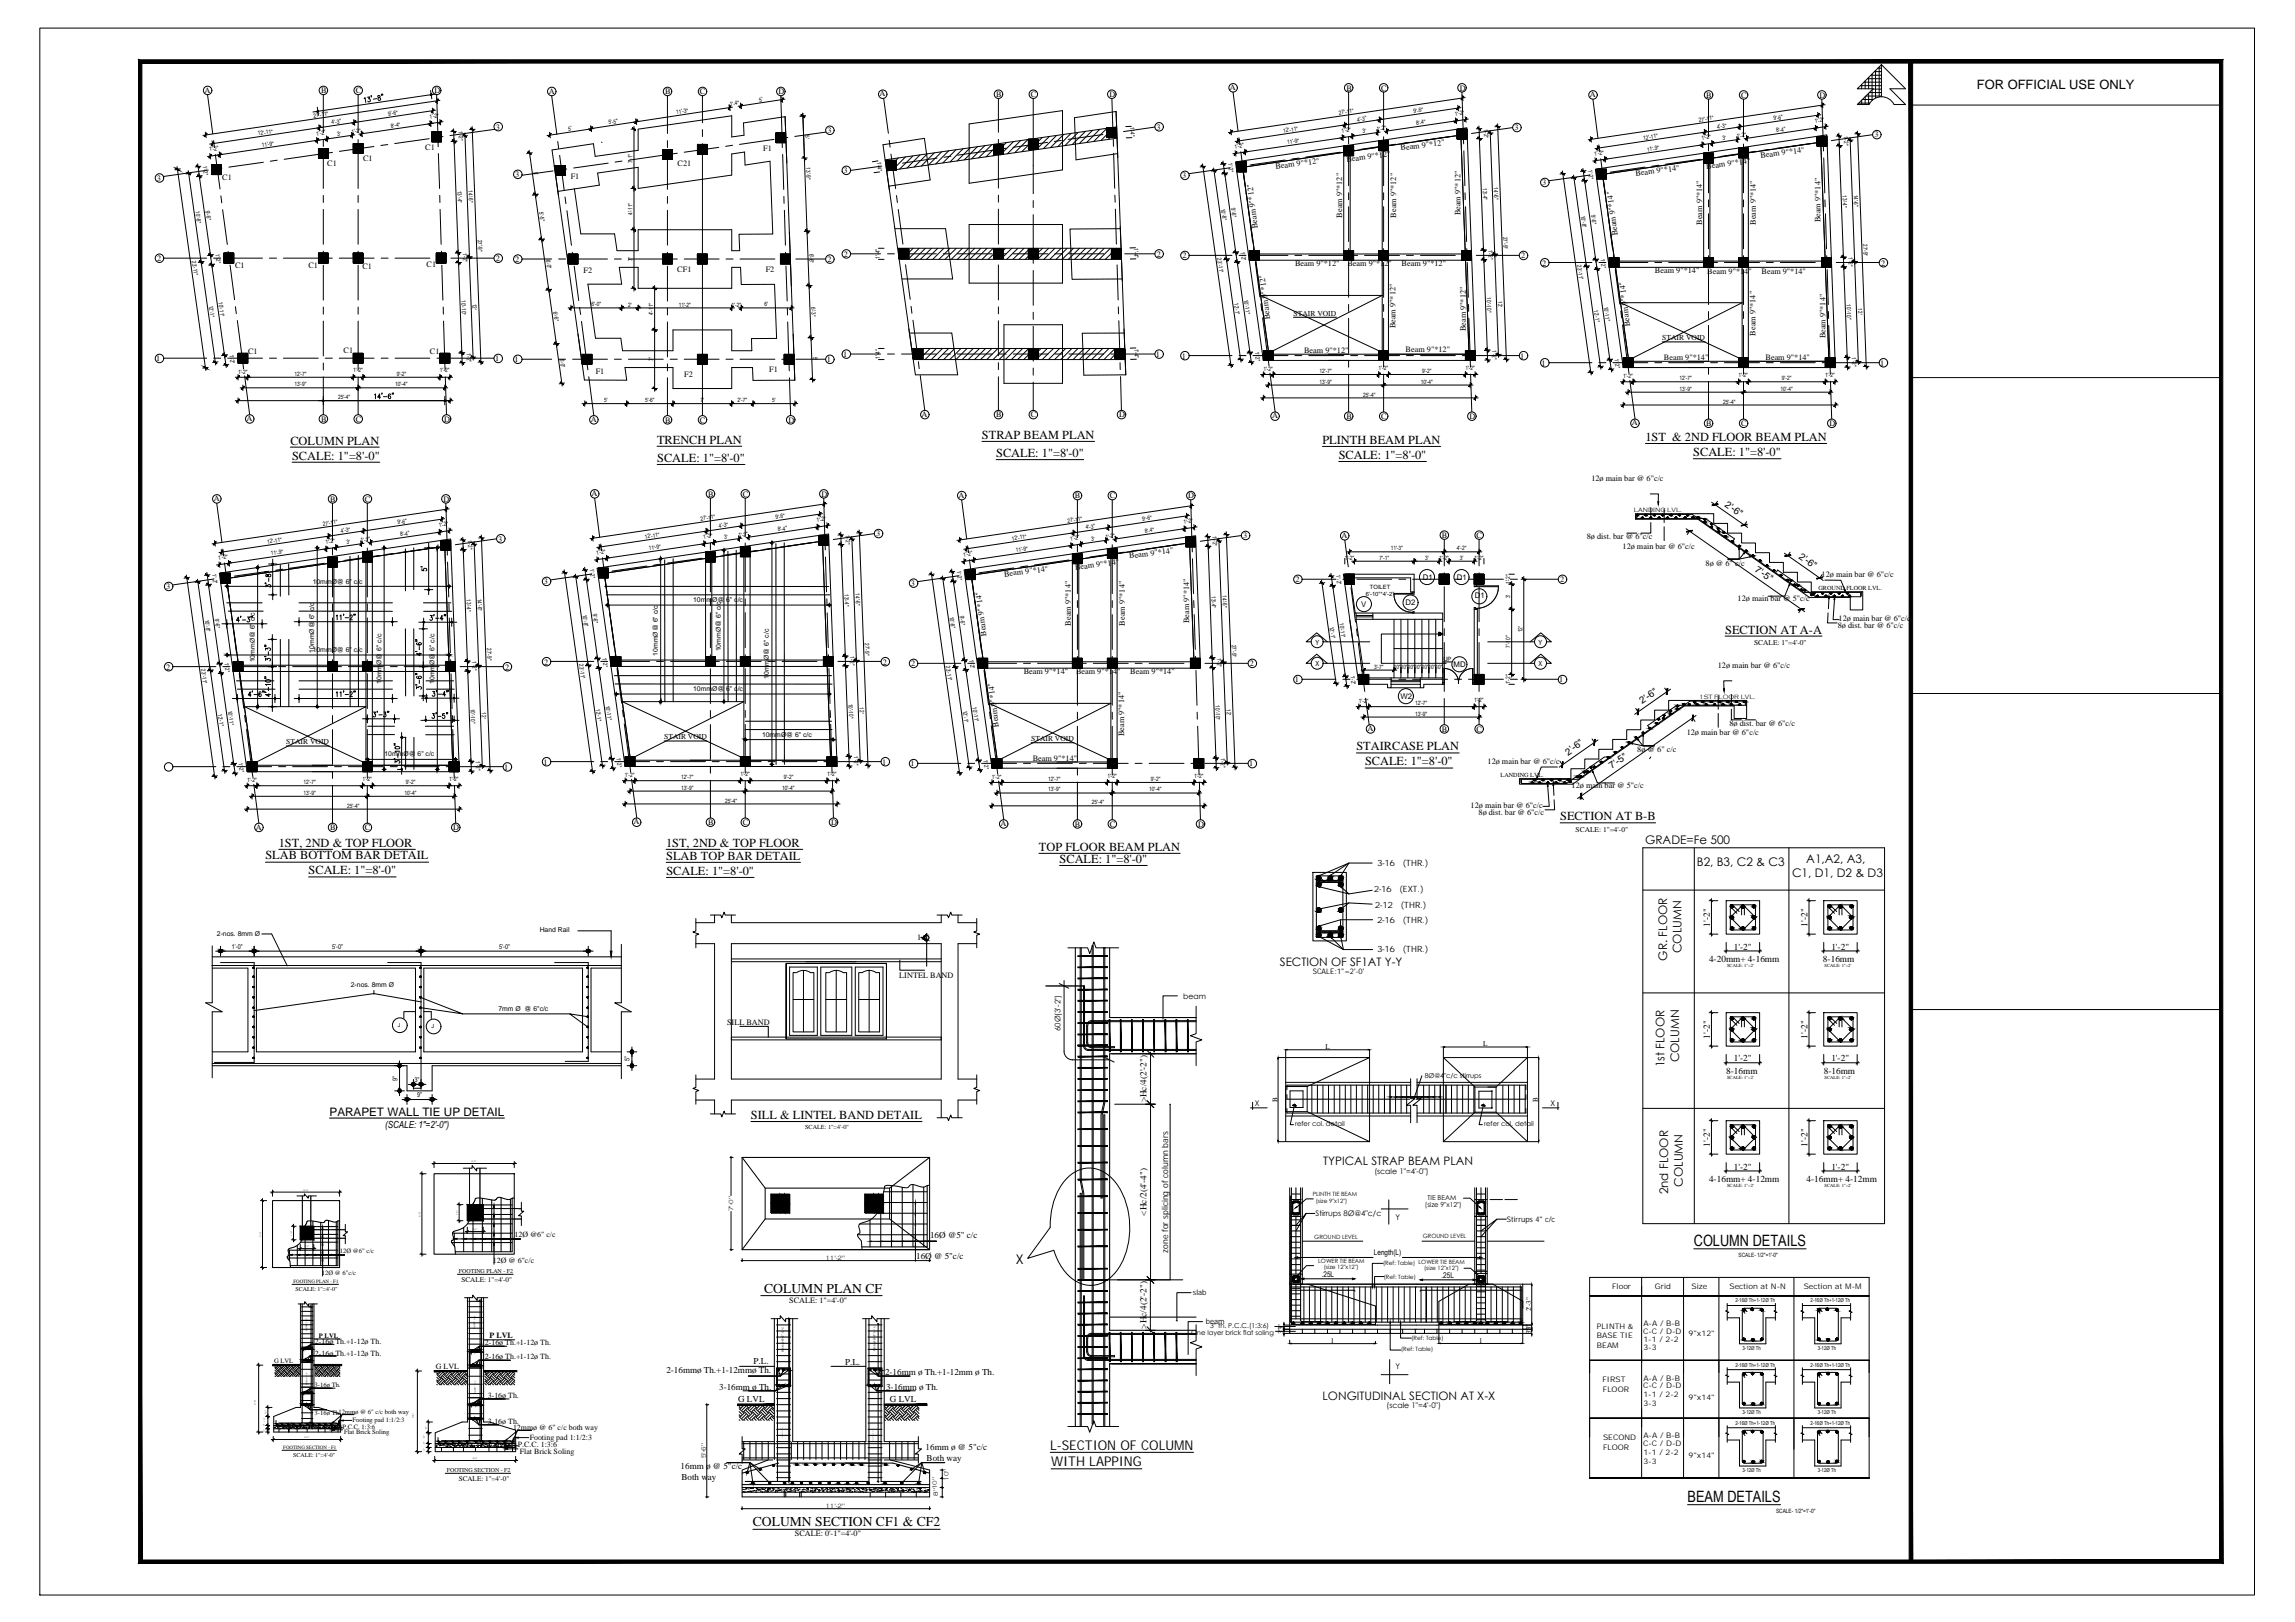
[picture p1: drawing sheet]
<svg xmlns="http://www.w3.org/2000/svg" width="841mm" height="594mm" viewBox="0 0 841 594" stroke-linecap="round" stroke-linejoin="round" font-family="sans-serif">
<defs><g id="words">
<g font-size="5.7">
<text x="620.7" y="456.2">COLUMN DETAILS</text>
<text x="618.4" y="550">BEAM DETAILS</text>
</g>
<g font-size="5">
<text x="280.1" y="473.5">COLUMN PLAN CF</text>
<text x="275.9" y="559.1">COLUMN SECTION CF1 &amp; CF2</text>
</g>
<g font-size="4.9">
<text x="372.3" y="463.1">X</text>
<text x="384.9" y="530.9">L-SECTION OF COLUMN</text>
<text x="385.2" y="537">WITH LAPPING</text>
</g>
<text font-size="4.7" x="724.5" y="32.6">FOR OFFICIAL USE ONLY</text>
<g font-size="4.5">
<text x="359.8" y="160.7">STRAP BEAM PLAN</text>
<text x="603" y="161.5">1ST &amp; 2ND FLOOR BEAM PLAN</text>
<text x="106.4" y="162.8">COLUMN PLAN</text>
<text x="240.8" y="162.5">TRENCH PLAN</text>
<text x="365" y="167.4">SCALE: 1&quot;=8'-0&quot;</text>
<text x="484.6" y="162.5">PLINTH BEAM PLAN</text>
<text x="620.5" y="167">SCALE: 1&quot;=8'-0&quot;</text>
<text x="107" y="168.3">SCALE: 1&quot;=8'-0&quot;</text>
<text x="240.8" y="169.2">SCALE: 1&quot;=8'-0&quot;</text>
<text x="490.6" y="168">SCALE: 1&quot;=8'-0&quot;</text>
<text x="632.2" y="232">SECTION AT A-A</text>
<text x="497.1" y="274.8">STAIRCASE PLAN</text>
<text x="500.2" y="280.4">SCALE: 1&quot;=8'-0&quot;</text>
<text x="571.7" y="300.4">SECTION AT B-B</text>
<text x="102.2" y="310.1">1ST, 2ND &amp; TOP FLOOR</text>
<text x="244.1" y="310.1">1ST, 2ND &amp; TOP FLOOR</text>
<text x="380.7" y="311.5">TOP FLOOR BEAM PLAN</text>
<text x="97.3" y="314.8">SLAB BOTTOM BAR DETAIL</text>
<text x="244.1" y="314.8">SLAB TOP BAR DETAIL</text>
<text x="388.3" y="316">SCALE: 1&quot;=8'-0&quot;</text>
<text x="113.1" y="320.2">SCALE: 1&quot;=8'-0&quot;</text>
<text x="244.2" y="320.4">SCALE: 1&quot;=8'-0&quot;</text>
<text x="275.2" y="409.8">SILL &amp; LINTEL BAND DETAIL</text>
</g>
<g font-size="4.3">
<text x="602.9" y="309.2">GRADE=Fe 500</text>
<text x="621.8" y="317.2">B2, B3, C2 &amp; C3</text>
<text x="661.9" y="316.1">A1,A2, A3,</text>
<text x="656.7" y="321.3">C1, D1, D2 &amp; D3</text>
<text x="469" y="353.7">SECTION OF SF1AT Y-Y</text>
<text x="611" y="351.9" transform="rotate(-90 611 351.9)">GR. FLOOR</text>
<text x="616.3" y="349.1" transform="rotate(-90 616.3 349.1)">COLUMN</text>
<text x="615.3" y="389.1" transform="rotate(-90 615.3 389.1)">COLUMN</text>
<text x="610" y="391" transform="rotate(-90 610 391)">1st FLOOR</text>
<text x="120.8" y="408.6">PARAPET WALL TIE UP DETAIL</text>
<text x="484.9" y="426.5">TYPICAL STRAP BEAM PLAN</text>
<text x="611.4" y="437.5" transform="rotate(-90 611.4 437.5)">2nd FLOOR</text>
<text x="616.6" y="434.7" transform="rotate(-90 616.6 434.7)">COLUMN</text>
<text x="484.7" y="512.8">LONGITUDINAL SECTION AT X-X</text>
</g>
<g font-size="3.6">
<text x="631.9" y="185.3" transform="rotate(35 631.9 185.3)">2'-6&quot;</text>
<text x="642.9" y="209.2" transform="rotate(35 642.9 209.2)">7'-5&quot;</text>
<text x="659" y="204.3" transform="rotate(35 659 204.3)">2'-6&quot;</text>
<text x="601.8" y="257.7" transform="rotate(-35 601.8 257.7)">2'-6&quot;</text>
<text x="574.7" y="276.7" transform="rotate(-36 574.7 276.7)">2'-6&quot;</text>
<text x="590.7" y="281.7" transform="rotate(-35 590.7 281.7)">7'-5&quot;</text>
<text x="141.1" y="413.3">(SCALE: 1&quot;=2'-0&quot;)</text>
</g>
<g font-size="3.4">
<text x="626.6" y="339.3" transform="rotate(-90 626.6 339.3)">1'-2&quot;</text>
<text x="662.4" y="339.3" transform="rotate(-90 662.4 339.3)">1'-2&quot;</text>
<text x="635.4" y="347.8">1'-2&quot;</text>
<text x="671.1" y="347.8">1'-2&quot;</text>
<text x="626.3" y="352.3">4-20mm+ 4-16mm</text>
<text x="668" y="352.3">8-16mm</text>
<text x="626.6" y="380.4" transform="rotate(-90 626.6 380.4)">1'-2&quot;</text>
<text x="662.4" y="380.4" transform="rotate(-90 662.4 380.4)">1'-2&quot;</text>
<text x="635.4" y="388.7">1'-2&quot;</text>
<text x="671.1" y="388.7">1'-2&quot;</text>
<text x="632.6" y="393.3">8-16mm</text>
<text x="668.3" y="393.3">8-16mm</text>
<text x="420.1" y="403.8" transform="rotate(-90 420.1 403.8)">&gt;Hc/4(2'-2&quot;)</text>
<text x="626.6" y="419.9" transform="rotate(-90 626.6 419.9)">1'-2&quot;</text>
<text x="662.4" y="419.9" transform="rotate(-90 662.4 419.9)">1'-2&quot;</text>
<text x="635.4" y="428.4">1'-2&quot;</text>
<text x="671.1" y="428.4">1'-2&quot;</text>
<text x="626.3" y="432.9">4-16mm+ 4-12mm</text>
<text x="662" y="432.9">4-16mm+ 4-12mm</text>
<text x="420.1" y="445.2" transform="rotate(-90 420.1 445.2)">&lt;Hc/2(4'-4&quot;)</text>
<text x="420.1" y="486.6" transform="rotate(-90 420.1 486.6)">&gt;Hc/4(2'-2&quot;)</text>
</g>
<g font-size="3.3">
<text x="340.9" y="453.6">16Ø @5&quot; c/c</text>
<text x="335.8" y="461.1">16Ø @ 5&quot;c/c</text>
<text x="244.2" y="503">2-16mmø Th.+1-12mmø Th.</text>
<text x="276.1" y="499.7">P.L.</text>
<text x="309.7" y="499.9">P.L.</text>
<text x="324.3" y="503.4">2-16mm ø Th.+1-12mm ø Th.</text>
<text x="263.6" y="509.1">3-16mm ø Th.</text>
<text x="324.7" y="509.1">3-16mm ø Th.</text>
<text x="270.5" y="513.5">G LVL</text>
<text x="326.1" y="513.5">G LVL</text>
<text x="339.2" y="531.2">16mm ø @ 5&quot;c/c</text>
<text x="249.4" y="538.1">16mm ø @ 5&quot;c/c</text>
<text x="339.6" y="535">Both way</text>
<text x="249.7" y="541.9">Both way</text>
</g>
<g font-size="3.2">
<text x="504.6" y="317.2">3-16∅(THR.)</text>
<text x="503.4" y="326.7">2-16∅(EXT.)</text>
<text x="503.9" y="332.4">2-12∅(THR.)</text>
<text x="504.6" y="337.9">2-16∅(THR.)</text>
<text x="504.6" y="348.8">3-16∅(THR.)</text>
<text x="428.1" y="458.9" transform="rotate(-90 428.1 458.9)">zone for splicing of column bars</text>
</g>
<g font-size="3">
<text x="74.9" y="34">A</text>
<text x="117.7" y="34.2">B</text>
<text x="130.4" y="34.2">C</text>
<text x="159.2" y="34.2">D</text>
<text x="201.1" y="34.3">A</text>
<text x="243.8" y="34.5">B</text>
<text x="256.5" y="34.5">C</text>
<text x="285.3" y="34.5">D</text>
<text x="322.3" y="35.3">A</text>
<text x="365" y="35.5">B</text>
<text x="377.7" y="35.5">C</text>
<text x="406.6" y="35.5">D</text>
<text x="450.7" y="33">A</text>
<text x="493.4" y="33.1">B</text>
<text x="506.1" y="33.1">C</text>
<text x="534.9" y="33.1">D</text>
<text x="582.6" y="35.6">A</text>
<text x="625.3" y="35.8">B</text>
<text x="638" y="35.8">C</text>
<text x="666.8" y="35.8">D</text>
<text x="181.7" y="47.4">3</text>
<text x="423.8" y="47.5">3</text>
<text x="555" y="47.8">3</text>
<text x="303.2" y="48.8">3</text>
<text x="686.9" y="50.4">3</text>
<text x="133.1" y="58.8">C1</text>
<text x="155.8" y="54.9">C1</text>
<text x="279.6" y="55.2">F1</text>
<text x="493.5" y="59.3" transform="rotate(-7 493.5 59.3)">Beam 9&quot;*12&quot;</text>
<text x="513.4" y="55.1" transform="rotate(-7 513.4 55.1)">Beam 9&quot;*12&quot;</text>
<text x="645.3" y="57.8" transform="rotate(-7 645.3 57.8)">Beam 9&quot;*14&quot;</text>
<text x="81.5" y="65.8">C1</text>
<text x="119.9" y="61">C1</text>
<text x="188.8" y="64.9">3</text>
<text x="209.2" y="65.4">F1</text>
<text x="248.3" y="61">C21</text>
<text x="309.2" y="63.4">3</text>
<text x="433.2" y="65.3">3</text>
<text x="467.5" y="61.8" transform="rotate(-7 467.5 61.8)">Beam 9&quot;*12&quot;</text>
<text x="599.4" y="64.5" transform="rotate(-7 599.4 64.5)">Beam 9&quot;*14&quot;</text>
<text x="625.4" y="61.9" transform="rotate(-7 625.4 61.9)">Beam 9&quot;*14&quot;</text>
<text x="57.5" y="66.2">3</text>
<text x="565.1" y="67.9">3</text>
<text x="460.9" y="83.6" transform="rotate(-97 460.9 83.6)">Beam 9&quot;*12&quot;</text>
<text x="491.9" y="79.7" transform="rotate(-90 491.9 79.7)">Beam 9&quot;*12&quot;</text>
<text x="511.6" y="79.7" transform="rotate(-90 511.6 79.7)">Beam 9&quot;*12&quot;</text>
<text x="535.2" y="78.9" transform="rotate(-90 535.2 78.9)">Beam 9&quot;*12&quot;</text>
<text x="623.7" y="82.3" transform="rotate(-90 623.7 82.3)">Beam 9&quot;*14&quot;</text>
<text x="643.5" y="82.3" transform="rotate(-90 643.5 82.3)">Beam 9&quot;*14&quot;</text>
<text x="667.1" y="81.5" transform="rotate(-90 667.1 81.5)">Beam 9&quot;*14&quot;</text>
<text x="592.8" y="86.2" transform="rotate(-97 592.8 86.2)">Beam 9&quot;*14&quot;</text>
<text x="57.6" y="95.6">2</text>
<text x="181.7" y="95.6">2</text>
<text x="188.8" y="95.9">2</text>
<text x="303.2" y="95.9">2</text>
<text x="309.2" y="94">2</text>
<text x="423.9" y="94">2</text>
<text x="433.3" y="94.6">2</text>
<text x="557.5" y="94.6">2</text>
<text x="86.2" y="98.2">C1</text>
<text x="113" y="98">C1</text>
<text x="132.8" y="98.4">C1</text>
<text x="156.3" y="97.7">C1</text>
<text x="213.9" y="100.1">F2</text>
<text x="248.2" y="99.7">CF1</text>
<text x="280.6" y="99.7">F2</text>
<text x="474.6" y="97.5">Beam 9&quot;*12&quot;</text>
<text x="493.8" y="97.6">Beam 9&quot;*12&quot;</text>
<text x="513.6" y="97.6">Beam 9&quot;*12&quot;</text>
<text x="565.2" y="97.3">2</text>
<text x="606.5" y="100.1">Beam 9&quot;*14&quot;</text>
<text x="625.7" y="100.2">Beam 9&quot;*14&quot;</text>
<text x="645.5" y="100.2">Beam 9&quot;*14&quot;</text>
<text x="689.3" y="97.3">2</text>
<text x="465.4" y="116.8" transform="rotate(-97 465.4 116.8)">Beam 9&quot;*12&quot;</text>
<text x="597.3" y="119.4" transform="rotate(-97 597.3 119.4)">Beam 9&quot;*14&quot;</text>
<text x="511.4" y="120.3" transform="rotate(-90 511.4 120.3)">Beam 9&quot;*12&quot;</text>
<text x="537.1" y="121.3" transform="rotate(-90 537.1 121.3)">Beam 9&quot;*12&quot;</text>
<text x="643.3" y="122.9" transform="rotate(-90 643.3 122.9)">Beam 9&quot;*14&quot;</text>
<text x="669" y="124" transform="rotate(-90 669 124)">Beam 9&quot;*14&quot;</text>
<text x="90.9" y="129.5">C1</text>
<text x="125.9" y="129.3">C1</text>
<text x="157.5" y="129.8">C1</text>
<text x="309" y="130.7">1</text>
<text x="423.6" y="130.7">1</text>
<text x="433.1" y="131.3">1</text>
<text x="477.9" y="129.2">Beam 9&quot;*12&quot;</text>
<text x="515.1" y="129.1">Beam 9&quot;*12&quot;</text>
<text x="557.1" y="131.3">1</text>
<text x="609.8" y="131.8">Beam 9&quot;*14&quot;</text>
<text x="647" y="131.7">Beam 9&quot;*14&quot;</text>
<text x="57.3" y="132.3">1</text>
<text x="181.4" y="132.3">1</text>
<text x="188.6" y="132.7">1</text>
<text x="218.3" y="137.2">F1</text>
<text x="250.7" y="137.9">F2</text>
<text x="281.9" y="136.3">F1</text>
<text x="302.9" y="132.7">1</text>
<text x="564.9" y="133.9">1</text>
<text x="689" y="133.9">1</text>
<text x="90.3" y="154.2">A</text>
<text x="117.7" y="154.4">B</text>
<text x="130.4" y="154.4">C</text>
<text x="162.7" y="154.4">D</text>
<text x="216.5" y="154.6">A</text>
<text x="243.8" y="154.7">B</text>
<text x="256.5" y="154.7">C</text>
<text x="288.9" y="154.7">D</text>
<text x="337.7" y="152.7">A</text>
<text x="365" y="152.8">B</text>
<text x="377.7" y="152.8">C</text>
<text x="410.1" y="152.8">D</text>
<text x="466.1" y="153.2">A</text>
<text x="493.4" y="153.4">B</text>
<text x="506.1" y="153.4">C</text>
<text x="538.5" y="153.4">D</text>
<text x="598" y="155.8">A</text>
<text x="625.3" y="156">B</text>
<text x="638" y="156">C</text>
<text x="670.4" y="156">D</text>
<text x="583.2" y="176.3">12ø main bar @ 6&quot;c/c</text>
<text x="78.3" y="183.6">A</text>
<text x="121" y="183.8">B</text>
<text x="133.7" y="183.8">C</text>
<text x="162.5" y="183.8">D</text>
<text x="216.8" y="181.7">A</text>
<text x="259.5" y="181.9">B</text>
<text x="272.2" y="181.9">C</text>
<text x="301" y="181.9">D</text>
<text x="351.3" y="182.4">A</text>
<text x="393.9" y="182.6">B</text>
<text x="406.7" y="182.6">C</text>
<text x="435.5" y="182.6">D</text>
<text x="321" y="196.5">3</text>
<text x="455.5" y="197.2">3</text>
<text x="491.6" y="197">A</text>
<text x="528.4" y="197">B</text>
<text x="541.1" y="197">C</text>
<text x="581.5" y="197.5">8ø dist. bar @ 6&quot;c/c</text>
<text x="182.5" y="198.4">3</text>
<text x="594.6" y="200.9">12ø main bar @ 6&quot;c/c</text>
<text x="394.1" y="208.7" transform="rotate(-7 394.1 208.7)">Beam 9&quot;*14&quot;</text>
<text x="413.9" y="204.5" transform="rotate(-7 413.9 204.5)">Beam 9&quot;*14&quot;</text>
<text x="625" y="207.1">8ø @ 6&quot; c/c</text>
<text x="60.9" y="215.8">3</text>
<text x="199.3" y="214">3</text>
<text x="333.8" y="214.6">3</text>
<text x="368.1" y="211.2" transform="rotate(-7 368.1 211.2)">Beam 9&quot;*14&quot;</text>
<text x="474.8" y="213.2">2</text>
<text x="571.7" y="213.2">2</text>
<text x="667.6" y="211.5">12ø main bar @ 6&quot;c/c</text>
<text x="636.8" y="220.3">12ø main bar @ 5&quot;c/c</text>
<text x="673.8" y="227.5">12ø main bar @ 6&quot;c/c</text>
<text x="361.5" y="232.9" transform="rotate(-97 361.5 232.9)">Beam 9&quot;*14&quot;</text>
<text x="392.4" y="229.1" transform="rotate(-90 392.4 229.1)">Beam 9&quot;*14&quot;</text>
<text x="412.2" y="229.1" transform="rotate(-90 412.2 229.1)">Beam 9&quot;*14&quot;</text>
<text x="435.8" y="228.2" transform="rotate(-90 435.8 228.2)">Beam 9&quot;*14&quot;</text>
<text x="673.5" y="229.9">8ø dist. bar @ 6&quot;c/c</text>
<text x="60.9" y="245.2">2</text>
<text x="185.1" y="245.2">2</text>
<text x="199.4" y="243.4">2</text>
<text x="323.5" y="243.4">2</text>
<text x="333.9" y="244">2</text>
<text x="458" y="244">2</text>
<text x="629.5" y="244.7">12ø main bar @ 6&quot;c/c</text>
<text x="375.1" y="246.9">Beam 9&quot;*14&quot;</text>
<text x="394.3" y="247">Beam 9&quot;*14&quot;</text>
<text x="414.2" y="247">Beam 9&quot;*14&quot;</text>
<text x="474.5" y="249.9">1</text>
<text x="571.4" y="249.9">1</text>
<text x="366.1" y="266.2" transform="rotate(-97 366.1 266.2)">Beam 9&quot;*14&quot;</text>
<text x="412" y="269.7" transform="rotate(-90 412 269.7)">Beam 9&quot;*14&quot;</text>
<text x="501.1" y="267.8">A</text>
<text x="528.4" y="268">B</text>
<text x="541.1" y="268">C</text>
<text x="618.1" y="269.4">12ø main bar @ 6&quot;c/c</text>
<text x="633.8" y="265.9">8ø dist. bar @ 6&quot;c/c</text>
<text x="600" y="275.5">8ø @ 6&quot; c/c</text>
<text x="184.8" y="281.9">1</text>
<text x="199.1" y="280">1</text>
<text x="323.3" y="280">1</text>
<text x="333.6" y="280.7">1</text>
<text x="378.4" y="278.6">Beam 9&quot;*14&quot;</text>
<text x="457.8" y="280.7">1</text>
<text x="545.1" y="279.8">12ø main bar @ 6&quot;c/c</text>
<text x="575.9" y="288.7">12ø main bar @ 5&quot;c/c</text>
<text x="538.9" y="295.9">12ø main bar @ 6&quot;c/c</text>
<text x="541.8" y="298.4">8ø dist. bar @ 6&quot;c/c</text>
<text x="93.7" y="303.8">A</text>
<text x="121" y="304">B</text>
<text x="133.7" y="304">C</text>
<text x="166.1" y="304">D</text>
<text x="232.2" y="301.9">A</text>
<text x="259.5" y="302.1">B</text>
<text x="272.2" y="302.1">C</text>
<text x="304.6" y="302.1">D</text>
<text x="366.7" y="302.6">A</text>
<text x="393.9" y="302.8">B</text>
<text x="406.7" y="302.8">C</text>
<text x="439.1" y="302.8">D</text>
<text x="336.2" y="344.3">1</text>
<text x="329.6" y="358.2">LINTEL BAND</text>
<text x="266.4" y="375.3">SILL BAND</text>
<text x="289.2" y="477.3">SCALE: 1&quot;=4'-0&quot;</text>
<text x="291.3" y="562.6">SCALE: 0'-1&quot;=4'-0&quot;</text>
</g>
<g font-size="2.9">
<text x="521.4" y="212.3">D1</text>
<text x="533.9" y="212.3">D1</text>
<text x="515.1" y="221.6">D2</text>
<text x="540.5" y="219.1">D1</text>
<text x="498.8" y="222.2">V</text>
<text x="532.7" y="244.3">MD</text>
<text x="513.2" y="256.2">W2</text>
<text x="188.5" y="453.1">12Ø @6&quot; c/c</text>
<text x="503.5" y="459.5">Length(L)</text>
<text x="180.6" y="462.5">12Ø @ 6&quot;c/c</text>
<text x="484.4" y="467.9">.25L</text>
<text x="528.2" y="468.2">.25L</text>
<text x="179.4" y="490.2">P LVL</text>
<text x="115.4" y="496.5">2-16ø Th.+1-12ø Th.</text>
<text x="115.4" y="492.2">2-16ø Th.+1-12ø Th.</text>
<text x="177.7" y="497.9">2-16ø Th.+1-12ø Th.</text>
<text x="177.7" y="492.8">2-16ø Th.+1-12ø Th.</text>
<text x="159.8" y="501.4">G LVL</text>
<text x="178.7" y="511.9">3-16ø Th.</text>
<text x="178.7" y="521.7">3-16ø Th.</text>
<text x="188" y="523.7">12mmø @ 6&quot; c/c both way</text>
<text x="194.1" y="527.4">Footing pad 1:1/2:3</text>
<text x="189.8" y="530.2">P.C.C. 1:3:6</text>
<text x="190.5" y="532.6">Flat Brick Soling</text>
</g>
<g font-size="2.8">
<text x="474" y="115.6">STAIR VOID</text>
<text x="609.1" y="124.7">STAIR VOID</text>
<text x="104.9" y="272.6">STAIR VOID</text>
<text x="243.4" y="270.8">STAIR VOID</text>
<text x="377.9" y="271.4">STAIR VOID</text>
<text x="481.1" y="356.7">SCALE:1&quot;=2'-0'</text>
<text x="433.6" y="366">beam</text>
<text x="388.6" y="377.6" transform="rotate(-90 388.6 377.6)">60Ø(3'-2&quot;)</text>
<text x="459.8" y="405">X</text>
<text x="568.2" y="405">X</text>
<text x="503.7" y="429.9">(scale 1&quot;=4'-0&quot;)</text>
<text x="482.1" y="445.3">Stirrups 8Ø@4&quot;c/c</text>
<text x="511.4" y="446.7">Y</text>
<text x="552.2" y="447.4">Stirrups 4&quot; c/c</text>
<text x="590.8" y="472.2">Floor</text>
<text x="606.4" y="472.2">Grid</text>
<text x="619.9" y="472.2">Size</text>
<text x="633.8" y="472.2">Section at N-N</text>
<text x="661" y="472.2">Section at M-M</text>
<text x="437.2" y="474.2">slab</text>
<text x="441.9" y="484.9">beam</text>
<text x="602.2" y="485.6">A-A / B-B</text>
<text x="585.2" y="486.7">PLINTH &amp;</text>
<text x="585.2" y="490.2">BASE TIE</text>
<text x="602.1" y="488.5">C-C / D-D</text>
<text x="602.2" y="491.6">1-1 / 2-2</text>
<text x="618.8" y="489.2">9&quot;x12&quot;</text>
<text x="585.2" y="493.6">BEAM</text>
<text x="602.2" y="494.5">3-3</text>
<text x="511.4" y="501.5">Y</text>
<text x="587.2" y="506.3">FIRST</text>
<text x="587.4" y="509.8">FLOOR</text>
<text x="602.1" y="508.4">C-C / D-D</text>
<text x="602.2" y="505.7">A-A / B-B</text>
<text x="508.1" y="515.6">(scale 1&quot;=4'-0&quot;)</text>
<text x="602.2" y="511.8">1-1 / 2-2</text>
<text x="602.2" y="514.9">3-3</text>
<text x="618.8" y="512.7">9&quot;x14&quot;</text>
<text x="587.5" y="527.6">SECOND</text>
<text x="602.2" y="526.9">A-A / B-B</text>
<text x="587.5" y="531.1">FLOOR</text>
<text x="602.1" y="529.7">C-C / D-D</text>
<text x="602.2" y="533.1">1-1 / 2-2</text>
<text x="618.8" y="533.9">9&quot;x14&quot;</text>
<text x="602.2" y="536.1">3-3</text>
</g>
<g font-size="2.7">
<text x="642.8" y="236.3">SCALE: 1&quot;=4'-0&quot;</text>
<text x="577.4" y="304.7">SCALE: 1&quot;=4'-0&quot;</text>
</g>
<g font-size="2.6">
<text x="482.1" y="236.2">Y</text>
<text x="563.7" y="236.2">Y</text>
<text x="482.1" y="244">X</text>
<text x="563.7" y="244">X</text>
<text x="543.5" y="383.2">L</text>
<text x="485.8" y="384.2">L</text>
<text x="468.1" y="403.6" transform="rotate(-90 468.1 403.6)">B</text>
<text x="563.6" y="403.6" transform="rotate(-90 563.6 403.6)">B</text>
<text x="169.1" y="469.6">SCALE: 1&quot;=4'-0&quot;</text>
<text x="561.1" y="480.3" transform="rotate(-90 561.1 480.3)">2'-3&quot;</text>
<text x="470.2" y="487.2" transform="rotate(-90 470.2 487.2)">3&quot;</text>
<text x="487.9" y="491.8">l</text>
<text x="542.3" y="491.7">l</text>
<text x="561.1" y="487.2" transform="rotate(-90 561.1 487.2)">3&quot;</text>
<text x="168.1" y="542.5">SCALE: 1&quot;=4'-0&quot;</text>
</g>
<g font-size="2.5">
<text x="114.6" y="213.7">10mmØ@ 6&quot; c/c</text>
<text x="254" y="220.5">10mmØ@ 6&quot; c/c</text>
<text x="114.6" y="238.8">10mmØ@ 6&quot; c/c</text>
<text x="115.2" y="239" transform="rotate(-90 115.2 239)">10mmØ@ 6&quot; c/c</text>
<text x="264.2" y="238.6" transform="rotate(-90 264.2 238.6)">10mmØ@ 6&quot; c/c</text>
<text x="93.3" y="242.6" transform="rotate(-90 93.3 242.6)">10mmØ@ 6&quot; c/c</text>
<text x="241" y="240.1" transform="rotate(-90 241 240.1)">10mmØ@ 6&quot; c/c</text>
<text x="139.7" y="250.5" transform="rotate(-90 139.7 250.5)">10mmØ@ 6&quot; c/c</text>
<text x="159.2" y="250.5" transform="rotate(-90 159.2 250.5)">10mmØ@ 6&quot; c/c</text>
<text x="281.8" y="248.7" transform="rotate(-90 281.8 248.7)">10mmØ@ 6&quot; c/c</text>
<text x="254" y="253.2">10mmØ@ 6&quot; c/c</text>
<text x="279.3" y="269.8">10mmØ@ 6&quot; c/c</text>
<text x="140.9" y="277.1">10mmØ@ 6&quot; c/c</text>
<text x="197.8" y="341.3">Hand Rail</text>
<text x="79.5" y="342.8">2-nos. 8mm Ø</text>
<text x="84.9" y="347.5">1'-0&quot;</text>
<text x="121.7" y="347.5">5'-0&quot;</text>
<text x="182.9" y="347.5">5'-0&quot;</text>
<text x="128.6" y="361.5">2-nos. 8mm Ø</text>
<text x="182.7" y="370.2">7mm Ø @ 6&quot;c/c</text>
<text x="230.7" y="388.7" transform="rotate(-90 230.7 388.7)">5&quot;</text>
<text x="145.7" y="395.9" transform="rotate(-90 145.7 395.9)">9&quot;</text>
<text x="522.1" y="394.8">8Ø@4&quot;c/c stirrups</text>
<text x="151.9" y="396.4">3&quot;</text>
<text x="152.8" y="401.9">9&quot;</text>
<text x="474.6" y="412.2">refer col. detail</text>
<text x="543.9" y="412.2">refer col. detail</text>
<text x="522.1" y="442.1">(size 9&quot;x12&quot;)</text>
<text x="523.2" y="439.4">TIE BEAM</text>
<text x="436.5" y="489">One layer brick flat soling</text>
<text x="443.5" y="486.3">3&quot; th. P.C.C.(1:3:6)</text>
</g>
<g font-size="2.4">
<text x="124.5" y="459.1">12Ø @6&quot; c/c</text>
<text x="117.9" y="466.9">12Ø @ 6&quot;c/c</text>
<text x="116.9" y="490">P LVL</text>
<text x="100.4" y="499.3">G LVL</text>
<text x="115.3" y="508.1">3-16ø Th.</text>
<text x="115.3" y="518.2">3-16ø Th.12mmø @ 6&quot; c/c both way</text>
<text x="129.1" y="521">Footing pad 1:1/2:3</text>
<text x="125.5" y="523.3">P.C.C. 1:3:6</text>
<text x="126.1" y="525.3">Flat Brick Soling</text>
</g>
<g font-size="2.3">
<text x="598.8" y="187.5">LANDING LVL.</text>
<text x="666.4" y="216">GROUND FLOOR LVL.</text>
<text x="622.7" y="256">1ST FLOOR LVL.</text>
<text x="549.9" y="284.4">LANDING LVL.</text>
<text x="295.1" y="413.4">SCALE: 1&quot;=4'-0&quot;</text>
<text x="268.7" y="443.6" transform="rotate(-90 268.7 443.6)">7'-0&quot;</text>
<text x="302.5" y="461.4">11'-2&quot;</text>
<text x="258.7" y="534.2" transform="rotate(-90 258.7 534.2)">5'-6&quot;</text>
<text x="347.6" y="542.4" transform="rotate(-90 347.6 542.4)">10&quot;</text>
<text x="343.7" y="547.8" transform="rotate(-90 343.7 547.8)">8&quot;10&quot;</text>
<text x="302.5" y="552.3">11'-2''</text>
</g>
<g font-size="2.2">
<text x="168.2" y="466.2">FOOTING PLAN - F2</text>
<text x="108.3" y="472.8">SCALE: 1&quot;=4'-0&quot;</text>
<text x="107.5" y="533.6">SCALE: 1&quot;=4'-0&quot;</text>
<text x="163.7" y="539.1">FOOTING SECTION - F2</text>
</g>
<g font-size="2.1">
<text x="247.9" y="41.8" transform="rotate(-9 247.9 41.8)">11'-3&quot;</text>
<text x="267.6" y="38.9" transform="rotate(-8 267.6 38.9)">1'-4&quot;</text>
<text x="278.4" y="37.2" transform="rotate(-9 278.4 37.2)">5'</text>
<text x="518.1" y="41.5" transform="rotate(-9 518.1 41.5)">9'-6&quot;</text>
<text x="115" y="43.1" transform="rotate(-9 115 43.1)">27'-11&quot;</text>
<text x="121.7" y="45.5" transform="rotate(-8 121.7 45.5)">4'-3&quot;</text>
<text x="142.4" y="42.4" transform="rotate(-8 142.4 42.4)">9'-6&quot;</text>
<text x="143.4" y="46.9" transform="rotate(-8 143.4 46.9)">8'-4&quot;</text>
<text x="157.5" y="43.5" transform="rotate(-8 157.5 43.5)">1'-2&quot;</text>
<text x="208.3" y="47.9" transform="rotate(-8 208.3 47.9)">5'</text>
<text x="223.1" y="45.6" transform="rotate(-8 223.1 45.6)">5'-5&quot;</text>
<text x="414.1" y="46.5" transform="rotate(87 414.1 46.5)">1'-4&quot;</text>
<text x="490.8" y="42" transform="rotate(-8 490.8 42)">27'-11&quot;</text>
<text x="497.4" y="44.5" transform="rotate(-8 497.4 44.5)">4'-3&quot;</text>
<text x="519.1" y="45.8" transform="rotate(-8 519.1 45.8)">8'-4&quot;</text>
<text x="533.3" y="42.5" transform="rotate(-8 533.3 42.5)">1'-2&quot;</text>
<text x="543.8" y="47.1" transform="rotate(88 543.8 47.1)">1'-2&quot;</text>
<text x="622.7" y="44.6" transform="rotate(-8 622.7 44.6)">27'-11&quot;</text>
<text x="629.3" y="47.2" transform="rotate(-8 629.3 47.2)">4'-3&quot;</text>
<text x="650" y="44.1" transform="rotate(-8 650 44.1)">9'-6&quot;</text>
<text x="665.1" y="45.1" transform="rotate(-9 665.1 45.1)">1'-2&quot;</text>
<text x="94.7" y="49.6" transform="rotate(-8 94.7 49.6)">12'-11&quot;</text>
<text x="96.1" y="53.8" transform="rotate(-8 96.1 53.8)">11'-9&quot;</text>
<text x="116" y="49.7" transform="rotate(-8 116 49.7)">1'-2&quot;</text>
<text x="123.7" y="49.8" transform="rotate(-8 123.7 49.8)">3'</text>
<text x="128.9" y="49" transform="rotate(-8 128.9 49)">1'-2&quot;</text>
<text x="168.1" y="48.1" transform="rotate(88 168.1 48.1)">1'-2&quot;</text>
<text x="295" y="49.5" transform="rotate(87 295 49.5)">5'</text>
<text x="470.4" y="48.6" transform="rotate(-9 470.4 48.6)">12'-11&quot;</text>
<text x="471.8" y="52.8" transform="rotate(-8 471.8 52.8)">11'-9&quot;</text>
<text x="491.7" y="48.6" transform="rotate(-8 491.7 48.6)">1'-2&quot;</text>
<text x="499.5" y="48.8" transform="rotate(-9 499.5 48.8)">3'</text>
<text x="504.7" y="48" transform="rotate(-8 504.7 48)">1'-2&quot;</text>
<text x="602.3" y="51.2" transform="rotate(-9 602.3 51.2)">12'-11&quot;</text>
<text x="623.6" y="51.2" transform="rotate(-8 623.6 51.2)">1'-2&quot;</text>
<text x="631.4" y="51.4" transform="rotate(-9 631.4 51.4)">3'</text>
<text x="636.6" y="50.6" transform="rotate(-8 636.6 50.6)">1'-2&quot;</text>
<text x="651" y="48.5" transform="rotate(-8 651 48.5)">8'-4&quot;</text>
<text x="675.7" y="49.7" transform="rotate(88 675.7 49.7)">1'-2&quot;</text>
<text x="76.8" y="55.4" transform="rotate(-8 76.8 55.4)">1'-2&quot;</text>
<text x="231.8" y="59.9" transform="rotate(-90 231.8 59.9)">7'-1&quot;</text>
<text x="321.3" y="59.2" transform="rotate(82 321.3 59.2)">1'-4&quot;</text>
<text x="450.1" y="59.8" transform="rotate(82 450.1 59.8)">1'-2&quot;</text>
<text x="452.5" y="54.4" transform="rotate(-8 452.5 54.4)">1'-2&quot;</text>
<text x="584.4" y="57" transform="rotate(-8 584.4 57)">1'-2&quot;</text>
<text x="603.7" y="55.5" transform="rotate(-9 603.7 55.5)">11'-9&quot;</text>
<text x="74.3" y="60.8" transform="rotate(83 74.3 60.8)">1'-2&quot;</text>
<text x="195.6" y="62.9" transform="rotate(82 195.6 62.9)">5'</text>
<text x="295.5" y="61.3" transform="rotate(88 295.5 61.3)">13'-9&quot;</text>
<text x="582" y="62.4" transform="rotate(82 582 62.4)">1'-2&quot;</text>
<text x="167.6" y="69.8" transform="rotate(88 167.6 69.8)">13'-4&quot;</text>
<text x="171.6" y="69.7" transform="rotate(88 171.6 69.7)">14'-6&quot;</text>
<text x="543.4" y="68.8" transform="rotate(88 543.4 68.8)">13'-4&quot;</text>
<text x="547.4" y="68.6" transform="rotate(88 547.4 68.6)">14'-6&quot;</text>
<text x="675.2" y="71.5" transform="rotate(88 675.2 71.5)">13'-4&quot;</text>
<text x="679.3" y="71.2" transform="rotate(88 679.3 71.2)">14'-6&quot;</text>
<text x="71.7" y="77.4" transform="rotate(83 71.7 77.4)">10'-8&quot;</text>
<text x="75.4" y="77.2" transform="rotate(82 75.4 77.2)">9'-6&quot;</text>
<text x="197.6" y="77.7" transform="rotate(82 197.6 77.7)">5'-5&quot;</text>
<text x="447.4" y="76.4" transform="rotate(82 447.4 76.4)">10'-8&quot;</text>
<text x="451.2" y="76.2" transform="rotate(83 451.2 76.2)">9'-6&quot;</text>
<text x="231.8" y="78.8" transform="rotate(-90 231.8 78.8)">4'-11&quot;</text>
<text x="579.3" y="79.1" transform="rotate(82 579.3 79.1)">10'-8&quot;</text>
<text x="583" y="78.8" transform="rotate(83 583 78.8)">9'-6&quot;</text>
<text x="175.1" y="87.8" transform="rotate(88 175.1 87.8)">27'-9&quot;</text>
<text x="550.8" y="86.7" transform="rotate(88 550.8 86.7)">27'-9&quot;</text>
<text x="682.7" y="89.3" transform="rotate(88 682.7 89.3)">27'-9&quot;</text>
<text x="70.3" y="95.6" transform="rotate(82 70.3 95.6)">23'-11&quot;</text>
<text x="78.9" y="93.2" transform="rotate(83 78.9 93.2)">1'-2&quot;</text>
<text x="169.7" y="92.5" transform="rotate(88 169.7 92.5)">1'-2&quot;</text>
<text x="200.1" y="95.1" transform="rotate(82 200.1 95.1)">6'-0&quot;</text>
<text x="231.8" y="95.5" transform="rotate(-90 231.8 95.5)">7'</text>
<text x="296.6" y="92.9" transform="rotate(88 296.6 92.9)">6'-6&quot;</text>
<text x="322.4" y="94.7" transform="rotate(-90 322.4 94.7)">1'-4&quot;</text>
<text x="415.6" y="91" transform="rotate(88 415.6 91)">1'-4&quot;</text>
<text x="446.1" y="94.6" transform="rotate(82 446.1 94.6)">23'-11&quot;</text>
<text x="454.6" y="92.1" transform="rotate(82 454.6 92.1)">1'-2&quot;</text>
<text x="545.5" y="91.5" transform="rotate(88 545.5 91.5)">1'-2&quot;</text>
<text x="586.5" y="94.8" transform="rotate(82 586.5 94.8)">1'-2&quot;</text>
<text x="677.3" y="94.1" transform="rotate(88 677.3 94.1)">1'-2&quot;</text>
<text x="578" y="97.2" transform="rotate(82 578 97.2)">23'-11&quot;</text>
<text x="76.5" y="112" transform="rotate(82 76.5 112)">12'-1&quot;</text>
<text x="80.1" y="110.7" transform="rotate(83 80.1 110.7)">10'-11&quot;</text>
<text x="169.1" y="109.9" transform="rotate(88 169.1 109.9)">10'-10&quot;</text>
<text x="173.2" y="111.3" transform="rotate(88 173.2 111.3)">12'</text>
<text x="216.8" y="112.2">6'-0&quot;</text>
<text x="230.2" y="112.3">2'</text>
<text x="248.7" y="112.3">11'-2&quot;</text>
<text x="268.1" y="112.3">1'-2&quot;</text>
<text x="280.1" y="112.2">6'</text>
<text x="297.3" y="112.4" transform="rotate(88 297.3 112.4)">6'-3&quot;</text>
<text x="452.2" y="110.9" transform="rotate(82 452.2 110.9)">12'-1&quot;</text>
<text x="455.9" y="109.7" transform="rotate(82 455.9 109.7)">10'-11&quot;</text>
<text x="544.8" y="108.9" transform="rotate(88 544.8 108.9)">10'-10&quot;</text>
<text x="548.9" y="110.3" transform="rotate(87 548.9 110.3)">12'</text>
<text x="584.1" y="113.6" transform="rotate(82 584.1 113.6)">12'-1&quot;</text>
<text x="587.7" y="112.3" transform="rotate(82 587.7 112.3)">10'-11&quot;</text>
<text x="676.7" y="111.5" transform="rotate(88 676.7 111.5)">10'-10&quot;</text>
<text x="680.8" y="112.9" transform="rotate(87 680.8 112.9)">12'</text>
<text x="202.7" y="114.2" transform="rotate(82 202.7 114.2)">6'-6&quot;</text>
<text x="239.4" y="115.4" transform="rotate(-90 239.4 115.4)">4'-11&quot;</text>
<text x="84.1" y="129.9" transform="rotate(82 84.1 129.9)">1'-2&quot;</text>
<text x="171.1" y="129.2" transform="rotate(88 171.1 129.2)">1'-2&quot;</text>
<text x="205.2" y="131.4" transform="rotate(82 205.2 131.4)">5'-0&quot;</text>
<text x="298" y="130.7" transform="rotate(87 298 130.7)">5'</text>
<text x="322.4" y="131.4" transform="rotate(-90 322.4 131.4)">1'-4&quot;</text>
<text x="415.7" y="127.7" transform="rotate(88 415.7 127.7)">1'-4&quot;</text>
<text x="459.8" y="128.8" transform="rotate(82 459.8 128.8)">1'-2&quot;</text>
<text x="546.8" y="128.2" transform="rotate(88 546.8 128.2)">1'-2&quot;</text>
<text x="591.7" y="131.4" transform="rotate(82 591.7 131.4)">1'-2&quot;</text>
<text x="678.7" y="130.8" transform="rotate(88 678.7 130.8)">1'-2&quot;</text>
<text x="87.2" y="136.9">1'-2&quot;</text>
<text x="107.9" y="137.7">12'-7&quot;</text>
<text x="129.5" y="136.4">1'-2&quot;</text>
<text x="145.4" y="137.7">9'-2&quot;</text>
<text x="161.2" y="136.4">1'-2&quot;</text>
<text x="239.4" y="132.2" transform="rotate(-90 239.4 132.2)">7'</text>
<text x="463" y="135.9">1'-2&quot;</text>
<text x="483.6" y="136.7">12'-7&quot;</text>
<text x="505.2" y="135.4">1'-2&quot;</text>
<text x="521.1" y="136.7">9'-2&quot;</text>
<text x="537" y="135.4">1'-2&quot;</text>
<text x="637.1" y="138">1'-2&quot;</text>
<text x="668.9" y="138">1'-2&quot;</text>
<text x="107.9" y="141.5">13'-9&quot;</text>
<text x="144.8" y="141.5">10'-4&quot;</text>
<text x="483.6" y="140.5">13'-9&quot;</text>
<text x="520.6" y="140.5">10'-4&quot;</text>
<text x="594.9" y="138.5">1'-2&quot;</text>
<text x="615.5" y="139.3">12'-7&quot;</text>
<text x="615.5" y="143.1">13'-9&quot;</text>
<text x="652.5" y="143.1">10'-4&quot;</text>
<text x="653" y="139.3">9'-2&quot;</text>
<text x="123.9" y="146.2">25'-4&quot;</text>
<text x="221.3" y="147.3">5'</text>
<text x="236.4" y="147.3">5'-6&quot;</text>
<text x="256.7" y="147.3">7'</text>
<text x="270.3" y="147.3">2'-7&quot;</text>
<text x="283" y="147.3">5'</text>
<text x="499.6" y="145.2">25'-4&quot;</text>
<text x="631.5" y="147.8">25'-4&quot;</text>
<text x="256.8" y="190.8" transform="rotate(-9 256.8 190.8)">27'-11&quot;</text>
<text x="284.3" y="190.2" transform="rotate(-8 284.3 190.2)">9'-6&quot;</text>
<text x="299.3" y="191.3" transform="rotate(-8 299.3 191.3)">1'-2&quot;</text>
<text x="391.3" y="191.5" transform="rotate(-9 391.3 191.5)">27'-11&quot;</text>
<text x="418.7" y="190.8" transform="rotate(-8 418.7 190.8)">9'-6&quot;</text>
<text x="433.8" y="191.9" transform="rotate(-8 433.8 191.9)">1'-2&quot;</text>
<text x="118.4" y="192.7" transform="rotate(-9 118.4 192.7)">27'-11&quot;</text>
<text x="125" y="195.1" transform="rotate(-8 125 195.1)">4'-3&quot;</text>
<text x="145.8" y="192" transform="rotate(-8 145.8 192)">9'-6&quot;</text>
<text x="146.7" y="196.5" transform="rotate(-8 146.7 196.5)">8'-4&quot;</text>
<text x="160.9" y="193.1" transform="rotate(-8 160.9 193.1)">1'-2&quot;</text>
<text x="171.4" y="197.7" transform="rotate(88 171.4 197.7)">1'-2&quot;</text>
<text x="236.5" y="197.4" transform="rotate(-9 236.5 197.4)">12'-11&quot;</text>
<text x="257.8" y="197.4" transform="rotate(-8 257.8 197.4)">1'-2&quot;</text>
<text x="263.5" y="193.3" transform="rotate(-8 263.5 193.3)">4'-3&quot;</text>
<text x="265.5" y="197.5" transform="rotate(-9 265.5 197.5)">3'</text>
<text x="270.7" y="196.8" transform="rotate(-8 270.7 196.8)">1'-2&quot;</text>
<text x="285.2" y="194.6" transform="rotate(-8 285.2 194.6)">8'-4&quot;</text>
<text x="309.9" y="195.8" transform="rotate(88 309.9 195.8)">1'-2&quot;</text>
<text x="371" y="198" transform="rotate(-9 371 198)">12'-11&quot;</text>
<text x="392.3" y="198" transform="rotate(-9 392.3 198)">1'-2&quot;</text>
<text x="398" y="193.9" transform="rotate(-8 398 193.9)">4'-3&quot;</text>
<text x="405.2" y="197.4" transform="rotate(-8 405.2 197.4)">1'-2&quot;</text>
<text x="419.7" y="195.3" transform="rotate(-8 419.7 195.3)">8'-4&quot;</text>
<text x="444.4" y="196.5" transform="rotate(88 444.4 196.5)">1'-2&quot;</text>
<text x="98" y="199.2" transform="rotate(-8 98 199.2)">12'-11&quot;</text>
<text x="99.4" y="203.5" transform="rotate(-8 99.4 203.5)">11'-9&quot;</text>
<text x="119.4" y="199.3" transform="rotate(-8 119.4 199.3)">1'-2&quot;</text>
<text x="127" y="199.4" transform="rotate(-8 127 199.4)">3'</text>
<text x="132.3" y="198.6" transform="rotate(-8 132.3 198.6)">1'-2&quot;</text>
<text x="218.6" y="203.2" transform="rotate(-8 218.6 203.2)">1'-2&quot;</text>
<text x="237.9" y="201.6" transform="rotate(-9 237.9 201.6)">11'-9&quot;</text>
<text x="353" y="203.8" transform="rotate(-8 353 203.8)">1'-2&quot;</text>
<text x="372.3" y="202.2" transform="rotate(-8 372.3 202.2)">11'-9&quot;</text>
<text x="400" y="198.2" transform="rotate(-9 400 198.2)">3'</text>
<text x="509.6" y="201.5">11'-3&quot;</text>
<text x="533.9" y="201.6">4'-2&quot;</text>
<text x="80.1" y="205" transform="rotate(-8 80.1 205)">1'-2&quot;</text>
<text x="216.1" y="208.5" transform="rotate(82 216.1 208.5)">1'-2&quot;</text>
<text x="350.6" y="209.2" transform="rotate(82 350.6 209.2)">1'-2&quot;</text>
<text x="492.8" y="205">1'-2&quot;</text>
<text x="505.6" y="205">7'-1&quot;</text>
<text x="522.2" y="205">3'</text>
<text x="527.4" y="205">1'-2&quot;</text>
<text x="535" y="205">3'</text>
<text x="540.2" y="205">1'-2&quot;</text>
<text x="77.7" y="210.4" transform="rotate(83 77.7 210.4)">1'-2&quot;</text>
<text x="489.6" y="210.8" transform="rotate(82 489.6 210.8)">1'-2&quot;</text>
<text x="502" y="215.8">TOILET</text>
<text x="553.5" y="213.9" transform="rotate(-90 553.5 213.9)">1'-2&quot;</text>
<text x="171" y="219.5" transform="rotate(88 171 219.5)">13'-4&quot;</text>
<text x="175" y="219.3" transform="rotate(88 175 219.3)">14'-6&quot;</text>
<text x="309.4" y="217.6" transform="rotate(88 309.4 217.6)">13'-4&quot;</text>
<text x="313.5" y="217.4" transform="rotate(88 313.5 217.4)">14'-6&quot;</text>
<text x="443.9" y="218.2" transform="rotate(88 443.9 218.2)">13'-4&quot;</text>
<text x="448" y="218" transform="rotate(88 448 218)">14'-6&quot;</text>
<text x="500.5" y="218.3">6'-10&quot;*4'-2&quot;</text>
<text x="553.4" y="219.1" transform="rotate(-90 553.4 219.1)">3'</text>
<text x="75" y="227" transform="rotate(83 75 227)">10'-8&quot;</text>
<text x="78.7" y="226.8" transform="rotate(82 78.7 226.8)">9'-6&quot;</text>
<text x="213.5" y="225.2" transform="rotate(82 213.5 225.2)">10'-8&quot;</text>
<text x="217.2" y="224.9" transform="rotate(82 217.2 224.9)">9'-6&quot;</text>
<text x="348" y="225.8" transform="rotate(82 348 225.8)">10'-8&quot;</text>
<text x="351.7" y="225.6" transform="rotate(83 351.7 225.6)">9'-6&quot;</text>
<text x="487.2" y="229.6" transform="rotate(82 487.2 229.6)">12'-1&quot;</text>
<text x="490.8" y="228.3" transform="rotate(82 490.8 228.3)">10'-11&quot;</text>
<text x="557.9" y="231.6" transform="rotate(-90 557.9 231.6)">12'</text>
<text x="178.5" y="237.4" transform="rotate(88 178.5 237.4)">27'-9&quot;</text>
<text x="317" y="235.5" transform="rotate(88 317 235.5)">27'-9&quot;</text>
<text x="451.5" y="236.2" transform="rotate(88 451.5 236.2)">27'-9&quot;</text>
<text x="553.4" y="237.3" transform="rotate(-90 553.4 237.3)">7'-10&quot;</text>
<text x="73.7" y="245.2" transform="rotate(82 73.7 245.2)">23'-11&quot;</text>
<text x="82.3" y="242.8" transform="rotate(83 82.3 242.8)">1'-2&quot;</text>
<text x="173.1" y="242.1" transform="rotate(88 173.1 242.1)">1'-2&quot;</text>
<text x="212.2" y="243.3" transform="rotate(82 212.2 243.3)">23'-11&quot;</text>
<text x="220.7" y="240.9" transform="rotate(82 220.7 240.9)">1'-2&quot;</text>
<text x="311.5" y="240.2" transform="rotate(88 311.5 240.2)">1'-2&quot;</text>
<text x="346.6" y="244" transform="rotate(82 346.6 244)">23'-11&quot;</text>
<text x="355.2" y="241.6" transform="rotate(82 355.2 241.6)">1'-2&quot;</text>
<text x="446" y="240.9" transform="rotate(88 446 240.9)">1'-2&quot;</text>
<text x="503.5" y="244.9">3'-7&quot;</text>
<text x="510.8" y="244.9">10&quot;10&quot;10&quot;10&quot;10&quot;10&quot;10&quot;</text>
<text x="528.9" y="241.9">UP</text>
<text x="494.8" y="247.5" transform="rotate(82 494.8 247.5)">1'-2&quot;</text>
<text x="553.5" y="250.6" transform="rotate(-90 553.5 250.6)">1'-2&quot;</text>
<text x="310.9" y="257.7" transform="rotate(87 310.9 257.7)">10'-10&quot;</text>
<text x="498" y="257.6">1'-2&quot;</text>
<text x="540.2" y="257">1'-2&quot;</text>
<text x="79.9" y="261.6" transform="rotate(82 79.9 261.6)">12'-1&quot;</text>
<text x="83.5" y="260.3" transform="rotate(82 83.5 260.3)">10'-11&quot;</text>
<text x="172.5" y="259.5" transform="rotate(88 172.5 259.5)">10'-10&quot;</text>
<text x="176.5" y="260.9" transform="rotate(88 176.5 260.9)">12'</text>
<text x="218.4" y="259.7" transform="rotate(83 218.4 259.7)">12'-1&quot;</text>
<text x="221.9" y="258.4" transform="rotate(82 221.9 258.4)">10'-11&quot;</text>
<text x="315" y="259" transform="rotate(88 315 259)">12'</text>
<text x="352.8" y="260.3" transform="rotate(82 352.8 260.3)">12'-1&quot;</text>
<text x="356.4" y="259.1" transform="rotate(82 356.4 259.1)">10'-11&quot;</text>
<text x="445.4" y="258.3" transform="rotate(87 445.4 258.3)">10'-10&quot;</text>
<text x="449.5" y="259.7" transform="rotate(88 449.5 259.7)">12'</text>
<text x="518.6" y="258.3">12'-7&quot;</text>
<text x="518.6" y="262.1">13'-9&quot;</text>
<text x="87.4" y="279.5" transform="rotate(82 87.4 279.5)">1'-2&quot;</text>
<text x="174.4" y="278.8" transform="rotate(88 174.4 278.8)">1'-2&quot;</text>
<text x="225.9" y="277.6" transform="rotate(83 225.9 277.6)">1'-2&quot;</text>
<text x="312.9" y="276.9" transform="rotate(87 312.9 276.9)">1'-2&quot;</text>
<text x="360.4" y="278.3" transform="rotate(83 360.4 278.3)">1'-2&quot;</text>
<text x="447.3" y="277.6" transform="rotate(88 447.3 277.6)">1'-2&quot;</text>
<text x="90.6" y="286.5">1'-2&quot;</text>
<text x="111.2" y="287.3">12'-7&quot;</text>
<text x="132.8" y="286">1'-2&quot;</text>
<text x="148.8" y="287.3">9'-2&quot;</text>
<text x="164.6" y="286">1'-2&quot;</text>
<text x="229" y="284.6">1'-2&quot;</text>
<text x="249.7" y="285.4">12'-7&quot;</text>
<text x="271.3" y="284.2">1'-2&quot;</text>
<text x="287.3" y="285.4">9'-2&quot;</text>
<text x="303.1" y="284.2">1'-2&quot;</text>
<text x="363.5" y="285.3">1'-2&quot;</text>
<text x="384.2" y="286.1">12'-7&quot;</text>
<text x="405.8" y="284.8">1'-2&quot;</text>
<text x="421.8" y="286.1">9'-2&quot;</text>
<text x="437.6" y="284.8">1'-2&quot;</text>
<text x="111.2" y="291.1">13'-9&quot;</text>
<text x="148.2" y="291.1">10'-4&quot;</text>
<text x="249.7" y="289.2">13'-9&quot;</text>
<text x="265.7" y="293.9">25'-4&quot;</text>
<text x="286.7" y="289.2">10'-4&quot;</text>
<text x="384.2" y="289.9">13'-9&quot;</text>
<text x="421.2" y="289.9">10'-4&quot;</text>
<text x="127.2" y="295.8">25'-4&quot;</text>
<text x="400.2" y="294.6">25'-4&quot;</text>
<text x="481.1" y="438">PLINTH TIE BEAM</text>
<text x="482.1" y="440.4">(size 9&quot;x12&quot;)</text>
<text x="481.6" y="454">GROUND LEVEL</text>
<text x="521.4" y="453.5">GROUND LEVEL</text>
<text x="637.1" y="460.2">SCALE- 1/2&quot;=1'-0&quot;</text>
<text x="483.1" y="462.4">LOWER TIE BEAM</text>
<text x="485.1" y="464.7">(size 12&quot;x12&quot;)</text>
<text x="506.8" y="463.4">(Ref: Table)</text>
<text x="519.9" y="462.8">LOWER TIE BEAM</text>
<text x="521.9" y="465.1">(size 12&quot;x12&quot;)</text>
<text x="507.1" y="468.3">(Ref: Table)</text>
<text x="517.3" y="490.9">(Ref: Table)</text>
<text x="513.4" y="495">(Ref: Table)</text>
<text x="650.9" y="554">SCALE- 1/2&quot;=1'-0&quot;</text>
</g>
<g font-size="2">
<text x="145.8" y="376">J</text>
<text x="158.2" y="376.4">J</text>
<text x="635.9" y="477">2-16Ø Th+1-12Ø Th</text>
<text x="663.5" y="477">2-16Ø Th+1-12Ø Th</text>
<text x="638.5" y="494.5">3-12Ø Th</text>
<text x="666.1" y="494.5">3-12Ø Th</text>
<text x="635.9" y="500.6">2-16Ø Th+1-12Ø Th</text>
<text x="663.5" y="500.6">2-16Ø Th+1-12Ø Th</text>
<text x="635.9" y="521.8">2-16Ø Th+1-12Ø Th</text>
<text x="638.5" y="518">3-12Ø Th</text>
<text x="663.5" y="521.8">2-16Ø Th+1-12Ø Th</text>
<text x="666.1" y="518">3-12Ø Th</text>
<text x="638.5" y="539.2">3-12Ø Th</text>
<text x="666.1" y="539.2">3-12Ø Th</text>
</g>
<g font-size="1.8">
<text x="107.5" y="470">FOOTING PLAN - F1</text>
<text x="103.8" y="530.8">FOOTING SECTION - F1</text>
</g>
<g font-size="1.7">
<text x="632.9" y="354.3">SCALE: 1''=2'</text>
<text x="668.6" y="354.3">SCALE: 1''=2'</text>
<text x="632.9" y="395.4">SCALE: 1''=2'</text>
<text x="668.6" y="395.4">SCALE: 1''=2'</text>
<text x="632.9" y="434.9">SCALE: 1''=2'</text>
<text x="668.6" y="434.9">SCALE: 1''=2'</text>
</g>
<g font-size="1.2">
<text x="287.2" y="495.1" transform="rotate(-90 287.2 495.1)">8mm ø @4&quot; c/c</text>
<text x="320.9" y="494.9" transform="rotate(-90 320.9 494.9)">8mm ø @4&quot; c/c</text>
</g>
<g font-size=".8">
<text x="172.8" y="425.6">6'-0&quot;</text>
<text x="111.2" y="436.1">5'-0&quot;</text>
<text x="154.1" y="445.6" transform="rotate(-90 154.1 445.6)">6'-0&quot;</text>
<text x="167.8" y="445.1" transform="rotate(-90 167.8 445.1)">1'-0&quot;</text>
<text x="95.7" y="452.9" transform="rotate(-90 95.7 452.9)">5'-0&quot;</text>
<text x="107" y="452.6" transform="rotate(-90 107 452.6)">1'-2&quot;</text>
<text x="173.2" y="450.5">1'-0&quot;</text>
<text x="111.5" y="456.8">1'-2&quot;</text>
<text x="112.5" y="487.5" transform="rotate(-90 112.5 487.5)">8ø @4&quot; c/c</text>
<text x="174.1" y="486.7" transform="rotate(-90 174.1 486.7)">8ø @4&quot; c/c</text>
<text x="112.7" y="507.4" transform="rotate(-90 112.7 507.4)">8ø @4&quot; c/c</text>
<text x="93.8" y="514.5" transform="rotate(-90 93.8 514.5)">5'-6&quot;</text>
<text x="174.4" y="510.5" transform="rotate(-90 174.4 510.5)">8ø @4&quot; c/c</text>
<text x="97.1" y="520.7" transform="rotate(-90 97.1 520.7)">10&quot;</text>
<text x="97.6" y="518" transform="rotate(-90 97.6 518)">10&quot;</text>
<text x="151.7" y="519.4" transform="rotate(-90 151.7 519.4)">5'-6&quot;</text>
<text x="97.1" y="524.4" transform="rotate(-90 97.1 524.4)">4&quot;</text>
<text x="97.1" y="522.4" transform="rotate(-90 97.1 522.4)">4&quot;</text>
<text x="111.6" y="526.7">5'-0&quot;</text>
<text x="155.7" y="526.6" transform="rotate(-90 155.7 526.6)">8&quot;</text>
<text x="156.4" y="523.3" transform="rotate(-90 156.4 523.3)">8&quot;</text>
<text x="155.6" y="531.4" transform="rotate(-90 155.6 531.4)">3&quot;</text>
<text x="155.6" y="529" transform="rotate(-90 155.6 529)">4&quot;</text>
<text x="173.2" y="534.4">6'-0&quot;</text>
</g>
<g font-size=".4">
<text x="286.8" y="526.5" transform="rotate(-90 286.8 526.5)">8mm ø @6&quot;+4&quot; c/c</text>
<text x="320.2" y="527.6" transform="rotate(-90 320.2 527.6)">8mm ø @6&quot;+4&quot; c/c</text>
</g>
</g></defs>
<!-- layer: 0 -->
<g fill="none" stroke="#000" stroke-width=".37">
<path d="M14.6 10.3h811.6v573.9h-811.6zM116.3 39.2l.4 3.1M133.5 36.1l.3-.3 .2 1.7M134.7 35.6l.7-.1-.3 .7a.54 .54 0 0 1 .6 .7 .54 .54 0 0 1-.9 .1M136.1 35.1l-.1 .5M138 36.1l-1.2 .2M138.5 35.1v.4a.91 .91 0 0 1 .9 1.1 .57 .57 0 0 1-.9-.3 .57 .57 0 0 1 .6-.7l.1-.5zM139.9 34.5l-.1 .5M140.3 34.5l-.1 .4M157.8 33.1l.4 3.1M159.8 34.4l-45.1 6.6M378.6 36.1v24.5"/>
<path d="M700.3 38.5h113.6M116.7 54.5h3.6v3.5h-3.6zM129.5 52.6h3.5v3.5h-3.5zM158.2 48.3h3.6v3.6h-3.6zM202.3 54.9l2.3 16.7M217.5 52.6l.6 4.7M233.9 47.3v7.8M242.8 54.8h3.6v3.6h-3.6zM255.6 52.9h3.6v3.6h-3.6zM268.1 42.4v7.8M268.1 56.4v7.7M272.5 45l.2 4.5"/>
<path d="M272.8 55.7l.2 4.8M282.2 59.1l1 26.6-12.4 .1 .3 6M284.3 48.7h3.6v3.6h-3.6zM288.3 59.7l-.6-17 3.6 96.6-.6-16.9M323.6 53l2.3 16.7M324.9 58.7h3.6v3.7h-3.6zM324.9 58.7h-.5l10.2 72.7M329.2 57.8l-.9 .9M331.8 57.5l-3.3 3.4M334.5 57.1l-4.8 4.8M337.1 56.8l-4.8 4.8M338.8 50.7l2.1 15.2"/>
<path d="M339.8 56.4l-4.9 4.8M342.4 56l-4.8 4.8M345 55.6l-4.8 4.9M347.6 55.2l-4.7 4.9M350.3 54.9l-4.8 4.8M352.9 54.5l-4.7 4.8M355.1 45.4v21.7M355.6 54.1l-4.8 4.8M358.2 53.7l-4.8 4.8M360.9 53.4l-4.9 4.8M363.5 53l-4.9 4.8M364.1 52.9h3.6v3.6h-3.6z"/>
<path d="M364.1 54.7l-2.8 2.8M364.5 56.5l-.6 .6M366.1 52.6l-.2 .3M366.8 56.5l-.2 .2M368.7 52.3l-1 1M371.4 51.9l-3.7 3.7M374 51.5l-4.8 4.8M376.7 51.1l-4.9 4.8M376.9 51h3.5v3.6h-3.5zM376.9 53.1l-2.5 2.5M377.7 54.6l-.6 .6M379.3 50.7l-.3 .3"/>
<path d="M380 54.6l-.3 .2M381.9 50.4l-1.5 1.5M384.5 50l-4.1 4.1M387.2 49.6l-4.8 4.8M389.4 40.5v21.7M389.8 49.3l-4.8 4.7M392.5 48.9l-4.8 4.8M393.7 43.1l.6 15.4M395.1 48.5l-4.8 4.8M397.7 48.1l-4.8 4.9M400.4 47.8l-4.9 4.8M403 47.4l-4.8 4.8"/>
<path d="M405.6 47.1l-4.8 4.7M405.6 46.7h3.6v3.7h-3.6zM405.6 49.3l-2.1 2.1M406.8 50.4l-.7 .7M409 40.8l3.5 96.5-.6-16.8M453.2 59.3h3.6v3.6h-3.6zM492.4 53.5h3.6v3.5h-3.6zM505.3 51.6h3.5v3.6h-3.5zM534 47.3h3.6v3.6h-3.6zM624.3 56.1h3.6v3.6h-3.6zM637.1 54.2h3.6v3.6h-3.6zM665.8 50h3.7v3.5h-3.7z"/>
<path d="M77.5 60.3h3.6v3.6h-3.6zM203.6 60.7h3.6v3.6h-3.6zM203.6 60.7h-.5l11.1 78.5M210.5 69.2l2.3 16.5M219 63.4l.6 4.4M233.9 61.3v7.7M257.4 62.5v89.7M585.1 62h3.6v3.5h-3.6zM82 92.7h3.6v3.6h-3.6zM116.7 92.7h3.6v3.6h-3.6zM129.5 92.7h3.5v3.6h-3.5zM129.5 92.7v1.2"/>
<path d="M159.9 92.7h3.5v3.6h-3.5zM208.2 93.1h3.6v3.5h-3.6zM225.2 85.7l.9 6.1M226.9 97.9l.9 6.2M233.9 84.1v7.7M233.9 97.9v7.7M242.8 93.1h3.6v3.5h-3.6zM255.6 93.1h3.6v3.5h-3.6zM255.6 93.1v1.1M268.1 84.1v7.7M268.1 97.9v7.7M271.4 97.9l.2 6.3 12.2-.1 .8 19.9h-9.2l.1 4.5"/>
<path d="M286 93.1h3.6v3.5h-3.6zM289.3 84.9l.7 19.9M329.4 91.2h3.6v3.5h-3.6zM332.3 90.9l-.2 .3M334.6 90.9l-1.6 1.6M336.9 90.9l-4.1 4.1M339.1 90.9l-4.1 4.1M341.4 90.9l-4.1 4.1M343.6 90.9l-4.1 4.1M345.9 90.9l-4.1 4.1M346.5 83.8l2.6 18.4M348.2 90.9l-4.1 4.1"/>
<path d="M350.4 90.9l-4.1 4.1M352.7 90.9l-4.1 4.1M355 90.9l-4.2 4.1M355.1 82.2v21.5M357.2 90.9l-4.1 4.1M359.5 90.9l-4.1 4.1M361.7 90.9l-4.1 4.1M364 90.9l-4.1 4.1M364.1 91.2h3.6v3.5h-3.6zM364.1 93.1l-2 1.9M364.7 94.7l-.3 .3M366.3 90.9l-.3 .3"/>
<path d="M367 94.7l-.3 .3M368.5 90.9l-.8 .9M370.8 90.9l-3.1 3.1M373 90.9l-4.1 4.1M375.3 90.9l-4.1 4.1M376.9 91.2h3.5v3.5h-3.5zM376.9 91.6l-3.5 3.4M376.9 93.9l-1.2 1.1M376.9 91.2v1.1M377.6 90.9l-.3 .3M378.2 94.7l-.3 .3M379.8 90.9l-.3 .3"/>
<path d="M382.1 90.9l-1.7 1.6M384.3 90.9l-4.1 4.1M386.6 90.9l-4.1 4.1M388.9 90.9l-4.2 4.1M389.4 82.2v21.5M391.1 90.9l-4.1 4.1M393.4 90.9l-4.2 4.1M395.6 90.9l-4.1 4.1M397.9 90.9l-4.1 4.1M400.2 90.9l-4.2 4.1M402.4 90.9l-4.1 4.1M404.7 90.9l-4.2 4.1"/>
<path d="M406.9 90.9l-4.1 4.1M407.3 91.2h3.5v3.5h-3.5zM407.3 92.8l-2.2 2.2M407.6 94.7l-.3 .3M409.2 90.9l-.3 .3M410.5 83l.8 19.9M410.6 83.8l-18.5 .1 .8 18.4 18.4-.1M457.8 91.8h3.6v3.5h-3.6zM492.4 91.8h3.6v3.5h-3.6zM505.3 91.8h3.5v3.5h-3.5zM505.3 91.8v1.1M535.6 91.8h3.6v3.5h-3.6z"/>
<path d="M589.7 94.4h3.6v3.5h-3.6zM624.3 94.4h3.6v3.5h-3.6zM637.1 94.4h3.6v3.5h-3.6zM637.1 94.4v1.1M667.5 94.4h3.6v3.5h-3.6zM215.4 104.1l2.8 19.8M367.9 118.9v21.5M389.4 118.9v21.5M461.9 108.2l43.4 20.3M506.5 108.2l-39.9 20.3M593.8 110.9l43.3 20.2M638.4 110.9l-39.9 20.2"/>
<path d="M87.2 129.4h3.6v3.6h-3.6zM129.5 129.4h3.5v3.6h-3.5zM161.2 129.4h3.6v3.6h-3.6zM213.3 129.8h3.6v3.5h-3.6zM227.5 123.9l.6 4.6M229 134.6l.7 4.7M246.6 120.8v7.7M246.6 134.6v7.7M255.6 129.8h3.6v3.5h-3.6zM268.1 120.8v7.7M268.1 134.6v7.7M275.8 134.6l.2 4.7"/>
<path d="M287.4 129.8h3.5v3.5h-3.5zM333 120.5l2.5 16.8M334.6 127.9h3.6v3.5h-3.6zM336.3 127.6l-.2 .3M337 131.4l-.2 .3M338.6 127.6l-.4 .4M340.9 127.6l-2.7 2.6M343.1 127.6l-4.1 4.1M345.4 127.6l-4.1 4.1M347.6 127.6l-4.1 4.1M348.8 122l2.2 15.3M349.9 127.6l-4.1 4.1"/>
<path d="M352.2 127.6l-4.2 4.1M354.4 127.6l-4.1 4.1M356.7 127.6l-4.1 4.1M359 127.6l-4.2 4.1M361.2 127.6l-4.1 4.1M363.5 127.6l-4.2 4.1M365.7 127.6l-4.1 4.1M368 127.6l-4.1 4.1M370.3 127.6l-4.2 4.1M372.5 127.6l-4.1 4.1M374.8 127.6l-4.2 4.1M376.9 127.9h3.5v3.5h-3.5z"/>
<path d="M376.9 130l-1.8 1.7M377 127.6l-4.1 4.1M377.7 131.4l-.3 .3M379.3 127.6l-.3 .3M380 131.4l-.3 .3M381.5 127.6l-1.1 1.1M383.8 127.6l-3.4 3.3M386.1 127.6l-4.2 4.1M388.3 127.6l-4.1 4.1M390.6 127.6l-4.2 4.1M392.8 127.6l-4.1 4.1M395.1 127.6l-4.1 4.1"/>
<path d="M396.6 122l.6 15.4M397.4 127.6l-4.2 4.1M399.6 127.6l-4.1 4.1M401.9 127.6l-4.2 4.1M404.1 127.6l-4.1 4.1M406.4 127.6l-4.1 4.1M408.6 127.9h3.6v3.5h-3.6zM408.6 129.9l-1.8 1.8M408.7 127.6l-4.2 4.1M409.3 131.4l-.2 .3M463 128.5h3.6v3.5h-3.6zM466.6 129.7h-1.6l-9.7-68.4 80.1-11.8 2.9 80.2h-33"/>
<path d="M505.3 128.5h3.5v3.5h-3.5zM537 128.5h3.6v3.5h-3.6zM594.9 131.1h3.6v3.5h-3.6zM598.5 132.3h-1.6l-9.7-68.4 80-11.8 3 80.2h-33.1M637.1 131.1h3.6v3.5h-3.6zM668.9 131.1h3.6v3.5h-3.6zM700.3 138.3h113.6M116.7 146.7h48.1M118.5 145.2v3.1M137.3 144.6l.3-.3v1.7M139.4 145.5h-1l.7-1.2v1.7M140 144l-.1 .5"/>
<path d="M140.5 145.3h1.3M143.1 144.5l-.2-.2a.87 .87 0 0 0-.7 .9 .87 .87 0 0 0 .8 .8 .5 .5 0 0 0 .1-.8 .5 .5 0 0 0-.7 0l-.1 .3M143.8 144l-.1 .5M144.2 144l-.1 .5M163 145.2v3.1M157.1 198.9v18.9M161.6 197.9h3.5v3.6h-3.5zM300.1 196.1h3.5v3.5h-3.5zM434.5 196.7h3.6v3.6h-3.6zM80.9 209.9h3.5v3.7h-3.5zM97.2 213.6l.4 .1M97.2 209.7l.4 .2"/>
<path d="M97.2 209.3l.4 .1M97.5 214.9v-.7l.6 .4a.54 .54 0 0 1 .8-.5 .54 .54 0 0 1 0 1M97.5 210.4v.7h.5a.67 .67 0 0 1 .4-.7 .67 .67 0 0 1 .8 .2v.3a.61 .61 0 0 1-.7 .3 .61 .61 0 0 1-.4-.6zM98.4 217.9h3.1M98.4 206.6h3.1M98.5 211.8v1.2M99.9 204.8v14.8M120.1 204.1h3.5v3.5h-3.5zM132.8 202.2h3.6v3.6h-3.6zM154.4 207.5l.4 .2M154.6 208.3v.7h.8a.53 .53 0 0 1 0-.7 .53 .53 0 0 1 .8 0 .53 .53 0 0 1-.1 .8M155.6 200.7h3"/>
<path d="M155.6 216h3M219.3 208.1h3.6v3.5h-3.6zM258.6 202.2h3.5v3.6h-3.5zM271.3 200.3h3.6v3.6h-3.6zM353.8 208.7h3.6v3.6h-3.6zM393 202.9h3.6v3.5h-3.6zM405.8 201h3.6v3.5h-3.6zM492.8 210.3h3.6v3.6h-3.6zM495.2 213.9l1.4 10.6h32.1v2.3M496.4 211.6h20.5v5.3h1.3M517.4 216.9v.7h-6.6v-.2h7v.2h.4v-7.3h-25.9l3.5 24.8M527.4 210.3h3.6v3.6h-3.6z"/>
<path d="M540.2 210.3h3.6v3.6h-3.6zM540.2 213.9v1h.5v-.3h8.4v.3h-8v-1zM540.2 210.3v1.2M81.3 228.5h16.5M83.1 226.9v3.2M87.7 227.2h-1l.7-1.2v1.8M88.3 225.7l-.2 .5M88.8 227.1h1.2M90.7 226h.7l-.4 .7a.54 .54 0 0 1 .5 .8 .54 .54 0 0 1-1 0M92.1 225.7l-.2 .5M92.5 225.7l-.1 .5M96.1 226.9v3.2"/>
<path d="M97.1 236.7l.4 .1M97.1 236.3l.4 .1M97.3 238.1v-.7l.7 .3a.52 .52 0 0 1 .8-.3 .52 .52 0 0 1 0 .9M98.3 234.2h3M98.3 238.7v1.3M99.8 232.4v28.2M107.8 227.7h37.8M109.6 226.2v3M123.2 225.6l.4-.4v1.8M124.6 225.6l.4-.4v1.8M126 225l-.2 .4M126.5 226.3h1.2"/>
<path d="M128.3 225.7v-.3a.43 .43 0 0 1 .6-.1 .43 .43 0 0 1 .1 .6l-.8 1.1h.9M129.8 225l-.1 .4M130.2 225l-.2 .4M143.8 226.2v3M152.4 238.6l.4 .1M152.4 234.8l.4 .1M152.4 234.3l.4 .2M152.9 235.5l-.3 .2a1.11 1.11 0 0 0 1.9 .1 .56 .56 0 0 0-.7-.5 .56 .56 0 0 0-.4 .7l.4 .2M153.5 227.9h13.9M153.6 230.3h3M153.7 236.8v1.2M153.8 239.1v1.1l-1.2-.7h1.9"/>
<path d="M155.1 228.5v28.2M155.2 226.4v3M157.7 225.4h.7l-.4 .7a.52 .52 0 0 1 .4 .8 .52 .52 0 0 1-.9 0M159.1 225.2l-.2 .4M159.6 226.4h1.2M162.4 226.6h-1.1l.7-1.2v1.8M162.9 225.2l-.2 .4M163.3 225.2l-.1 .4M165.5 226.4v3M494.7 227.1l3.3 23.5h10.5v1.3h1.3v-1.3M496.9 226.8h31.8v10.8M496.9 226.8l2.9 20.2"/>
<path d="M496.9 224.5v2.3M496.9 225.4h6.2M496.9 225.9h6.2M503.1 224.5v2.3M510.8 226.8v10.8h17.9M510.8 237.6v10.7M513.4 226.8v21.5M515.9 226.8v21.5M517.4 224.3l.8-.3v.5h-.8zM518.5 226.8v21.5M521.1 226.8v21.5M523.6 226.8v21.5"/>
<path d="M526.1 226.8v21.5M527.2 232.2h-21v10.8h23.8M527.2 231.6l1.5 .6-1.5 .7zM528.7 237.6v13M85.1 255.8h17.5M85.5 242.4h3.5v3.5h-3.5zM87 254.3v3.1M89.6 258.8l43.2 20.2M92 254.6h-1l.7-1.2v1.7M92.5 253.1l-.1 .5M93.1 254.4h1.2M95.7 253.6l-.3-.2a.99 .99 0 0 0-.6 .8 .99 .99 0 0 0 .6 .9 .5 .5 0 0 0 .3-.7 .5 .5 0 0 0-.8-.1v.3"/>
<path d="M96.4 253.1l-.2 .5M96.8 253.1l-.2 .5M97.1 240.5l.4 .1M97.1 253.5l.4 .1M97.1 248.3l.4 .2M97.1 247.9l.4 .1M97.3 241.9v-.7l.7 .4a.52 .52 0 0 1 .8-.4 .52 .52 0 0 1 0 .9M97.5 249.1l1.3-.1 .4 .4a1.08 1.08 0 0 1-1.9 0zM98.3 244.2h3M98.3 258.8h3M98.3 251.7v1.3M98.5 254.1v1l-1.2-.7h1.9"/>
<path d="M99.2 250.7h-1.9l.4 .3M100.8 254.3v3.1M107.8 255.8h37.8M109.6 254.3v3.1M120.1 242.4h3.5v3.5h-3.5zM123.2 253.7l.4-.3v1.7M124.6 253.7l.4-.3v1.7M126 253.1l-.2 .5M126.5 254.4h1.2M128.3 253.8v-.2a.43 .43 0 0 1 .6-.1 .43 .43 0 0 1 .1 .6l-.8 1h.9M129.8 253.1l-.1 .5M130.2 253.1l-.2 .5"/>
<path d="M132.8 242.4h3.6v3.5h-3.6zM132.8 242.4v1.1M134.1 258.8l-39.9 20.2M143.8 254.3v3.1M152.4 250.8l.4 .2M152.4 247l.4 .1M152.4 246.6l.4 .2M152.6 252.3v-.8l.7 .4a.52 .52 0 0 1 .8-.4 .52 .52 0 0 1 0 .9M152.9 247.7l-.3 .3a.87 .87 0 0 0 .9 .6 .87 .87 0 0 0 .9-.8 .5 .5 0 0 0-.8-.1 .5 .5 0 0 0 0 .8h.2M153.6 244.2h3M153.6 254.9h3M153.7 249v1.3"/>
<path d="M154.5 255.7h13.7M156.3 254.2v3M158.5 253.2h.8l-.4 .7a.52 .52 0 0 1 .4 .8 .52 .52 0 0 1-.9 0M160 253l-.1 .4M160.6 254.3h1.2M163.2 242.4h3.6v3.5h-3.6zM163.2 254.4h-1l.7-1.2v1.8M163.8 253l-.1 .4M164.3 253l-.2 .4M166.4 254.2v3M223.9 240.5h3.6v3.6h-3.6zM228 257l43.3 20.2"/>
<path d="M258.6 240.5h3.5v3.6h-3.5zM271.3 240.5h3.6v3.6h-3.6zM271.3 240.5v1.1M272.6 257l-40 20.2M301.7 240.5h3.6v3.6h-3.6zM358.4 241.1h3.5v3.6h-3.5zM362.5 257.6l43.3 20.2M393 241.1h3.6v3.6h-3.6zM405.8 241.1h3.6v3.6h-3.6zM405.8 241.1v1.2M407.1 257.6l-40 20.2M436.2 241.1h3.6v3.6h-3.6z"/>
<path d="M437.6 244.7l-1.7-45.9-80 11.9 9.7 68.4h1.5M498 247h3.6v3.6h-3.6zM501.6 248.3h27.1M509.8 250.6h10.7M509.8 248.3v2.3M509.8 249.7h10.7M509.8 249.2h10.7M509.8 251.9h10.7M520.5 248.3v2.3M528.7 250h.6v-5.1h-.2l.2 5.7h-7.5v1.3h-1.3v-1.3M539.6 244.9h.2l-.2 5.7h.6v-.6h-.6zM540.2 247h3.6v3.6h-3.6z"/>
<path d="M541.4 247v-23.9h-1.2h1v-.3l-1-.3v25.8M700.3 254h113.6M90.6 279h3.6v3.6h-3.6zM132.8 279h3.6v3.6h-3.6zM132.8 263.3h13.6M134.6 261.7v3.1M136.8 260.8h.8l-.4 .7a.52 .52 0 0 1 .4 .8 .52 .52 0 0 1-.9 0M138.3 260.5l-.1 .5M138.9 261.8h1.2M140.7 260.8h.7l-.4 .7a.52 .52 0 0 1 .4 .8 .52 .52 0 0 1-.9 0M142.1 260.5l-.1 .5M142.5 260.5l-.1 .5"/>
<path d="M144.5 277.9l.4 .2M144.5 272.8l.4 .1M144.5 272.4l.4 .1M144.6 261.7v3.1M144.8 279.4v-.8l.6 .5a.54 .54 0 0 1 .8-.5 .54 .54 0 0 1 0 .9M144.8 273.6l1-.2 .7 .4a1.02 1.02 0 0 1-1.7 0zM145.8 276.2v1.2M146.5 275.1h-1.7l.3 .4M147.2 270.1h1.6M147.2 268.3v15.3M154.2 263.8h14M156 262.3v1.5"/>
<path d="M158.4 261.4h.8l-.4 .6a.54 .54 0 0 1 .4 .8 .54 .54 0 0 1-.9 0M159.9 261.1l-.1 .4M160.5 262.4h1.2M162.9 261.4h-.7v.7a.53 .53 0 0 1 .7 0 .53 .53 0 0 1 0 .8 .53 .53 0 0 1-.8-.1M163.7 261.1l-.1 .4M164.1 261.1l-.2 .4M164.6 279h3.6v3.6h-3.6zM166.4 262.3v1.5M229.1 277.2h3.5v3.5h-3.5zM232.6 278.4h-1.5l-9.7-68.4 80-11.8 3 80.2h-33.1M271.3 277.2h3.6v3.5h-3.6zM303.1 277.2h3.5v3.5h-3.5z"/>
<path d="M363.5 277.8h3.6v3.6h-3.6zM405.8 277.8h3.6v3.6h-3.6zM405.8 279.1h3.6M437.6 277.8h3.5v3.6h-3.5zM438.8 277.8l.1 1.3h-1.3M94.2 280.3h-1.6l-9.6-68.4 80-11.8 2.9 80.2h-33.1M145.7 281.8h1.5M626.7 329.5l.9 .8M662.5 329.5l.8 .8M626.7 341.8l.9 .7M633 347.9l-.8 .8M645.2 347.9l-.8 .8"/>
<path d="M662.5 341.8l.8 .7M668.7 347.9l-.8 .8M681 347.9l-.8 .8M324.9 376.8v3.7M626.7 370.5l.9 .8M662.5 370.5l.8 .8M700.3 369.8h113.6M626.7 382.8l.9 .7M633 388.9l-.8 .8M645.2 388.9l-.8 .8M662.5 382.8l.8 .7M668.7 388.9l-.8 .8"/>
<path d="M681 388.9l-.8 .8M626.7 410.1l.9 .7M662.5 410.1l.8 .7M95.8 439.4l.8 .7M100.3 436.2l-.8 .8M124.8 436.2l-.7 .8M154.2 429.5l.8 .8M159.4 425.8l-.7 .7M188.8 425.8l-.7 .7M267.7 423.7l.4 .4M626.7 422.3l.9 .8M633 428.5l-.8 .8"/>
<path d="M645.2 428.5l-.8 .8M662.5 422.3l.8 .8M668.7 428.5l-.8 .8M681 428.5l-.8 .8M107.2 453.7l.7 .8M107.2 448.8l.7 .7M110.4 456.9l-.7 .8M115.4 456.9l-.8 .8M154.2 459l.8 .7M167.9 446.7l.7 .8M167.9 440.8l.7 .8M171.6 450.7l-.7 .7"/>
<path d="M177.5 450.7l-.8 .7M267.7 457.5l.4 .4M95.8 463.9l.8 .7M113.6 478.3l.7 .7M175.6 476.2l.7 .8M272.1 461.5l-.3 .4M340.9 461.5l-.4 .4M633 477.4v2.6l-.6 .2 1.1 .4-.5 .2v2.8M650.6 477.4v2.6l-.5 .2 1.1 .4-.6 .2v2.8M660.5 477.4v2.6l-.6 .2 1.2 .4-.6 .2v2.8M678.2 477.4v2.6l-.6 .2 1.1 .4-.5 .2v2.8M94.4 499.6l.8 .8"/>
<path d="M113.6 498.2l.8 .7M113.6 493.3l.7 .7M175.6 494.2l.7 .8M288.8 482.9l.4 .3M321.6 484.8l.4 .4M97.8 518.4l.7 .8M97.8 515.1l.7 .8M152.6 501.8l.7 .8M175.6 500.1l.7 .8M258.8 514.3l.4 .4M288.8 507.2l.4 .4M321.6 503l.4 .4"/>
<path d="M321.6 507.2l.4 .4M633 501v2.6l-.6 .1 1.1 .4-.5 .2v2.7M650.6 501v2.6l-.5 .1 1.1 .4-.6 .2v2.7M660.5 501v2.6l-.6 .1 1.2 .4-.6 .2v2.7M678.2 501v2.6l-.6 .1 1.1 .4-.5 .2v2.7M94.4 524.1l.8 .8M97.8 521.7l.7 .8M97.8 522.9l.7 .8M97.8 524.1l.7 .8M100.5 526.9l-.8 .8M113.6 520.8l.8 .7M125.2 526.9l-.8 .8"/>
<path d="M152.6 531.3l.7 .8M156.6 528.3l.7 .8M156.6 529.8l.7 .8M156.6 524.4l.7 .8M156.6 531.3l.7 .8M156.6 520.4l.7 .8M159.7 534.5l-.8 .8M175.6 527.2l.7 .8M189.3 534.5l-.7 .8M345.1 538.2l.4 .4M633 522.2v2.6l-.6 .2 1.1 .3-.5 .2v2.8M650.6 522.2v2.6l-.5 .2 1.1 .3-.6 .2v2.8"/>
<path d="M660.5 522.2v2.6l-.6 .2 1.2 .3-.6 .2v2.8M678.2 522.2v2.6l-.6 .2 1.1 .3-.5 .2v2.8M258.8 548.1l.4 .3M272.1 552.4l-.3 .4M288.8 542.4l.4 .4M321.6 542.4l.4 .4M340.9 552.4l-.4 .4M345.1 544.6l.4 .5M345.1 548.1l.4 .3M345.1 541.3l.4 .4"/>
</g>
<!-- layer: A-Hatch -->
<g fill="none" stroke="#000" stroke-width=".37">
<path d="M116.7 54.5h.1M116.7 54.7l.2-.2-.2 .2M116.7 54.8l.3-.3-.3 .3M116.7 55l.5-.5-.5 .5M116.7 55.1l.6-.6-.6 .6M116.7 55.3l.8-.8-.8 .8M116.7 55.4l1-.9-1 .9M116.7 55.6l1.1-1.1-1.1 1.1M116.7 55.8l1.3-1.3-1.3 1.3M116.7 55.9l1.5-1.4-1.5 1.4M116.7 56.1l1.6-1.6-1.6 1.6M116.7 56.3l1.8-1.8-1.8 1.8"/>
<path d="M116.7 56.4l1.9-1.9-1.9 1.9M116.7 56.6l2.1-2.1-2.1 2.1M116.7 56.7l2.2-2.2-2.2 2.2M116.7 57l2.5-2.5-2.5 2.5M116.7 57.1l2.7-2.6-2.7 2.6M116.7 57.3l2.9-2.8-2.9 2.8M116.7 57.5l3-3-3 3M116.7 57.7l3.2-3.2-3.2 3.2M116.7 57.8l3.3-3.3-3.3 3.3M116.7 58l3.5-3.5-3.5 3.5M116.7 58l3.6-3.5-3.6 3.5M116.7 57.8l3.4-3.3-3.4 3.4"/>
<path d="M116.8 54.5l-.1 .1M117 54.5l-.3 .2M117 58l3.3-3.2-3.3 3.2M117.1 54.5l-.4 .4M117.1 58l3.2-3.1-3.2 3.1M117.3 54.5l-.6 .6M117.3 58l3-2.9-3 2.9M117.5 58l2.8-2.8-2.8 2.8M117.5 54.5l-.8 .7M117.5 58l2.8-2.7-2.7 2.7M117.6 54.5l-.9 .9M117.7 58l2.6-2.6-2.6 2.6"/>
<path d="M117.7 54.5l-1 1 1.1-1M117.8 58l2.5-2.4-2.5 2.4M117.9 54.5l-1.2 1.2M118 58l2.3-2.2-2.3 2.2M118.1 58l2.2-2.1-2.2 2.1M118.1 54.5l-1.4 1.4M118.2 54.5l-1.5 1.5M118.3 58l2-1.9-2 1.9M118.3 54.5l-1.6 1.6 1.7-1.6M118.4 58l1.9-1.8-1.9 1.8M118.5 54.5l-1.8 1.8M118.6 58l1.7-1.6-1.7 1.6"/>
<path d="M118.7 58l1.6-1.5-1.6 1.5M118.7 54.5l-2 2M118.9 54.5l-2.2 2.1M118.9 58l1.4-1.3-1.4 1.3M119 54.5l-2.3 2.4 2.4-2.4M119 58l1.3-1.2-1.3 1.2M119.2 54.5l-2.5 2.5M119.3 54.5l-2.6 2.6M119.4 58l.9-.9-.9 .9M119.4 54.5l-2.7 2.7M119.5 58l.8-.7-.8 .7M119.6 54.5l-2.9 2.9"/>
<path d="M119.7 58l.6-.5-.6 .5M119.8 58l.5-.4-.5 .4M119.8 54.5l-3.1 3.1M119.9 54.5l-3.2 3.2M120 58l.3-.2-.3 .2M120.1 58h.1M120.3 54.6l-3.4 3.4M120.3 57l-1.1 1 1.1-.9M120.3 54.5l-3.5 3.5M120.3 54.7l-3.3 3.3M120.3 54.9l-3.2 3.1M120.3 55l-3.1 3"/>
<path d="M120.3 55.2l-2.9 2.8M120.3 55.5l-2.6 2.5M120.3 55.6l-2.5 2.4M120.3 55.8l-2.3 2.2M120.3 55.9l-2.1 2.1M120.3 56.1l-2 1.9M120.3 56.3l-1.8 1.7M120.3 56.5l-1.6 1.5M120.3 56.6l-1.5 1.4M120.3 56.8l-1.3 1.2M120.3 56.9l-1.2 1.1M120.3 57.2l-.9 .8"/>
<path d="M120.3 57.3l-.7 .7M120.3 57.5l-.6 .5M120.3 57.7l-.4 .3M120.3 57.8l-.2 .2M120.3 58h-.1M129.5 52.6h.1M129.5 52.8l.2-.2-.2 .2M129.5 53l.3-.4-.3 .4M129.5 53.1l.5-.5-.5 .5M129.5 53.3l.7-.7-.7 .7M129.5 53.5l.9-.9-.9 .9M129.5 53.6l1-1-1 1"/>
<path d="M129.5 53.8l1.2-1.2-1.2 1.2M129.5 53.9l1.3-1.3-1.3 1.3M129.5 54.1l1.5-1.5-1.5 1.5M129.5 54.2l1.6-1.6-1.6 1.6M129.5 54.4l1.8-1.8-1.8 1.8M129.5 54.5l1.9-1.9-1.9 1.9M129.5 54.7l2.1-2.1-2.1 2.1M129.5 54.9l2.2-2.3-2.2 2.3M129.5 54.9l2.4-2.3-2.4 2.5M129.5 55.2l2.6-2.6-2.6 2.6M129.5 55.3l2.7-2.7-2.7 2.7M129.5 55.5l2.9-2.9-2.9 2.9"/>
<path d="M129.5 55.6l3-3-3 3M129.5 55.8l3.2-3.2-3.2 3.2M129.5 55.9l3.3-3.3-3.3 3.3M129.5 56.1l3.5-3.5-3.5 3.5M129.5 52.7v.1M129.7 56.1l3.3-3.3-3.3 3.3M129.8 52.6l-.3 .3M129.8 56.1l3.2-3.1-3.2 3.1M130 56.1l3-3-3 3M130 52.6l-.5 .5M130.1 52.6l-.6 .6M130.2 56.1l2.8-2.8-2.8 2.8"/>
<path d="M130.2 52.6l-.7 .7M130.3 56.1l2.7-2.7-2.7 2.7M130.3 52.6l-.8 .8M130.4 56.1l2.6-2.6-2.6 2.6M130.5 56.1l2.5-2.5-2.5 2.5M130.5 52.6l-1 1.1 1.1-1.1M130.6 56.1l2.4-2.4-2.4 2.4M130.7 52.6l-1.2 1.2M130.8 56.1l2.2-2.2-2.2 2.2M130.9 56.1l2.1-2.1-2.1 2.1M130.9 52.6l-1.4 1.4M131 52.6l-1.5 1.6"/>
<path d="M131.1 56.1l1.9-1.9-1.9 1.9M131.2 52.6l-1.7 1.7 1.7-1.7M131.2 56.1l1.8-1.7-1.8 1.7M131.4 52.6l-1.9 1.9M131.4 56.1l1.6-1.6-1.6 1.6M131.6 56.1l1.4-1.4-1.4 1.4M131.6 52.6l-2.1 2.1M131.7 52.6l-2.2 2.2M131.7 56.1l1.3-1.2-1.3 1.2M131.9 56.1l1.1-1.1-1.1 1.1M132 56.1l1-1-1 1M132 52.6l-2.5 2.5"/>
<path d="M132.1 52.6l-2.6 2.6M132.2 56.1l.8-.8-.8 .8M132.3 56.1l.7-.7-.7 .7M132.3 52.6l-2.8 2.8M132.4 56.1l.6-.6-.6 .6M132.4 52.6l-2.9 3M132.5 56.1l.5-.5-.5 .5M132.6 52.6l-3.1 3.1M132.6 56.1l.4-.3-.4 .3M132.6 52.6l-3.1 3.2M132.8 52.6l-3.3 3.3M132.8 56.1l.2-.2-.2 .2"/>
<path d="M133 56.1h.1M133 52.6l-3.5 3.5M133 52.7l-3.4 3.4M133 52.8l-3.3 3.3M133 53l-3.1 3.1M133 53.1l-3 3M133 53.2l-2.9 2.9M133 53.7l-2.5 2.4M133 53.8l-2.3 2.3M133 54l-2.1 2.1M133 54.1l-2 2M133 54.3l-1.8 1.8"/>
<path d="M133 54.4l-1.7 1.7M133 54.6l-1.5 1.5M133 54.7l-1.4 1.4 1.4-1.3M133 54.9l-1.2 1.2M133 55.1l-1.1 1M133 55.2l-.9 .9M133 55.4l-.7 .7M133 55.7l-.4 .4M133 55.8l-.3 .3M133 56l-.1 .1M158.2 48.6l.3-.3-.3 .4M158.2 49l.7-.7-.7 .7"/>
<path d="M158.2 49.3l1-1-1 1M158.2 49.6l1.3-1.3-1.3 1.4M158.2 49.9l1.6-1.6-1.6 1.7M158.2 50.7l2.4-2.4-2.4 2.4M158.2 51l2.7-2.7-2.7 2.8M158.2 51.3l3-3-3 3.1M158.2 51.6l3.3-3.3-3.3 3.4M158.2 51.9l3.6-3.5-3.5 3.5M158.2 48.3v.1M158.3 48.3h.1M158.4 51.9l3.4-3.3-3.3 3.3M158.5 48.3l-.3 .2"/>
<path d="M158.6 48.3l-.4 .5 .5-.5M158.7 51.9l3.1-3-3 3M158.8 48.3l-.6 .5M158.9 48.3l-.7 .8 .8-.8M159.1 51.9l2.7-2.7-2.7 2.7M159.1 48.3l-.9 .8M159.2 48.3l-1 1.1 1.1-1.1M159.4 51.9l2.4-2.4-2.4 2.4M159.4 48.3l-1.2 1.2M159.6 48.3l-1.4 1.4 1.4-1.4M159.7 51.9l2.1-2.1-2 2.1M159.8 48.3l-1.6 1.5"/>
<path d="M159.9 48.3l-1.7 1.7 1.7-1.7M160 51.9l1.8-1.7-1.7 1.7M160.1 48.3l-1.9 1.8M160.4 48.3l-2.2 2.2 2.1-2.2-2.1 1.9M160.5 48.3l-2.3 2.2M160.6 48.3l-2.4 2.5 2.5-2.5M160.8 51.9l1-1-1 1M160.8 48.3l-2.6 2.6M161 48.3l-2.8 2.8 2.8-2.8M161.1 51.9l.7-.7-.7 .7M161.1 48.3l-2.9 2.9M161.3 48.3l-3.1 3.1 3.1-3.1"/>
<path d="M161.4 51.9l.4-.3-.3 .3M161.5 48.3l-3.3 3.2M161.6 48.3l-3.4 3.5 3.5-3.5M161.7 51.9h.1M161.8 48.3l-3.6 3.5M161.8 48.5l-3.4 3.4 3.4-3.4M161.8 48.6l-3.2 3.3M161.8 48.8l-3.1 3.1 3.1-3.1M161.8 49l-2.9 2.9M161.8 49.1l-2.8 2.8 2.8-2.8M161.8 49.3l-2.6 2.6M161.8 49.4l-2.5 2.5 2.5-2.4"/>
<path d="M161.8 49.6l-2.2 2.3M161.8 49.7l-2.2 2.2 2.2-2.1M161.8 49.9l-1.9 2M161.8 50l-1.9 1.9 1.9-1.8M161.8 50.2l-1.6 1.7M161.8 50.4l-1.5 1.5M161.8 50.5l-1.3 1.4M161.8 50.7l-1.2 1.2M161.8 50.8l-1.1 1.1 1.1-1M161.8 51l-.8 .9M161.8 51.1l-.8 .8 .8-.7M161.8 51.3l-.5 .6"/>
<path d="M161.8 51.4l-.5 .5 .5-.4M161.8 51.6l-.2 .3M161.8 51.8h.1M161.8 50.5l-1.4 1.4M242.8 54.9v.1M242.8 55.1l.3-.3-.3 .3M242.8 55.4l.6-.6-.6 .6M242.8 55.5l.8-.7-.8 .8M242.8 55.7l.9-.9-.9 .9M242.8 56l1.2-1.2-1.2 1.2M242.8 56.1l1.4-1.3-1.4 1.5M242.8 56.3l1.5-1.5-1.5 1.5"/>
<path d="M242.8 56.6l1.9-1.8-1.9 1.8M242.8 56.8l2-2-2 2M242.8 57.1l2.3-2.3-2.3 2.3M242.8 57.4l2.6-2.6-2.6 2.6M242.8 57.7l2.9-2.9-2.9 2.9M242.8 58l3.2-3.2-3.2 3.2M242.8 58.2l3.4-3.4-3.4 3.5M242.8 58.4l3.6-3.6-3.6 3.6M242.9 58.4l3.5-3.5-3.5 3.5M242.9 58.4l3.5-3.4-3.3 3.4M243.1 54.8l-.3 .4 .5-.4M243.2 58.4l3.2-3.2-3.2 3.2"/>
<path d="M243.3 54.8l-.5 .5M243.4 54.8l-.6 .6M243.5 58.4l2.9-2.9-2.9 2.9M243.8 54.8l-1 1.1 1.1-1.1M243.8 58.4l2.6-2.6-2.6 2.6M244 54.8l-1.2 1.1M244.1 54.8l-1.3 1.3M244.1 58.4l2.3-2.3-2.3 2.3M244.4 54.8l-1.6 1.6M244.5 58.4l1.9-1.9-1.9 1.9M244.5 54.8l-1.7 1.7M244.6 58.4l1.8-1.8-1.8 1.8"/>
<path d="M244.6 54.8l-1.8 1.8M244.7 54.8l-1.9 1.9M244.8 58.4l1.6-1.6-1.6 1.6M244.8 54.8l-2 2M244.9 58.4l1.5-1.5-1.5 1.5M245 54.8l-2.2 2.1M245 58.4l1.4-1.4-1.3 1.4M245 54.8l-2.2 2.2M245.2 54.8l-2.4 2.3M245.2 58.4l1.2-1.2-1.2 1.2M245.3 54.8l-2.5 2.4M245.3 54.8l-2.5 2.5"/>
<path d="M245.5 54.8l-2.7 2.7M245.5 58.4l.9-.9-.9 .9M245.6 54.8l-2.8 2.7M245.6 58.4l.8-.7-.7 .7M245.7 54.8l-2.9 2.9M245.8 54.8l-3 3.1 3.1-3.1M245.9 58.4l.5-.6-.5 .6M246 54.8l-3.2 3.2M246.1 54.8l-3.3 3.3M246.2 58.4l.2-.2-.2 .2M246.2 58.4h.2M246.4 55.3l-3.1 3.1 3.1-3"/>
<path d="M246.4 55.6l-2.7 2.8M246.4 55.9l-2.4 2.5 2.4-2.3M246.4 56.3l-2.1 2.1M246.4 57.3l-1.1 1.1 1.1-.9M246.4 58l-.4 .4 .4-.3M246.4 55.1l-3.3 3.3M246.4 55.2l-3.1 3.2M246.4 55.6l-2.8 2.8M246.4 55.8l-2.6 2.6M246.4 55.9l-2.5 2.5M246.4 56.2l-2.2 2.2M246.4 56.4l-2 2"/>
<path d="M246.4 56.5l-1.9 1.9M246.4 56.6l-1.7 1.8M246.4 56.7l-1.7 1.7M246.4 56.8l-1.6 1.6M246.4 57.1l-1.2 1.3M246.4 57.3l-1.1 1.1M246.4 57.8l-.6 .6M246.4 57.9l-.5 .5M255.6 53l.2-.1-.2 .2M255.6 53.2l.3-.3-.3 .3M255.6 53.5l.6-.6-.6 .6M255.6 53.7l.8-.8-.8 .9"/>
<path d="M255.6 53.8l.9-.9-.9 .9M255.6 54.2l1.2-1.3-1.2 1.3M255.6 54.3l1.4-1.4-1.4 1.4M255.6 54.5l1.6-1.6-1.6 1.6M255.6 54.6l1.7-1.7-1.7 1.7M255.6 54.8l1.9-1.9-1.9 1.9M255.6 54.9l2-2-2 2M255.6 55.1l2.2-2.2-2.2 2.2M255.6 55.2l2.3-2.3-2.3 2.3M255.6 55.6l2.6-2.7-2.6 2.7M255.6 55.9l3-3-3 3M255.6 56.2l3.3-3.3-3.3 3.3"/>
<path d="M255.6 54.4l1.4-1.5-1.4 1.5M255.6 55l2.1-2.1-2.1 2.2M255.6 52.9v.1M255.7 56.5l3.5-3.5-3.5 3.5M256 52.9l-.4 .5 .5-.5M256 56.5l3.2-3.2-3.2 3.2M256.1 52.9l-.5 .6M256.3 52.9l-.7 .7M256.3 56.5l2.9-2.8-2.9 2.8M256.6 52.9l-1 1M256.7 56.5l2.5-2.5-2.5 2.5M256.7 52.9l-1.1 1.1"/>
<path d="M256.8 52.9l-1.2 1.2M256.9 52.9l-1.3 1.3M257 56.5l2.2-2.2-2.2 2.2M257.1 56.5l2.1-2.1-2.1 2.1M257.2 56.5l2-2-2 2M257.2 52.9l-1.6 1.6M257.3 56.5l1.9-1.9-1.9 1.9M257.4 56.5l1.8-1.8-1.8 1.8M257.4 52.9l-1.8 1.8M257.5 52.9l-1.9 2M257.6 56.5l1.6-1.6-1.6 1.6M257.7 56.5l1.5-1.4-1.5 1.4"/>
<path d="M257.8 56.5l1.4-1.4-1.3 1.4M257.9 52.9l-2.3 2.3M257.9 56.5l1.3-1.3-1.3 1.3M258 52.9l-2.4 2.5 2.5-2.5M258 56.5l1.2-1.1-1.2 1.1M258.2 52.9l-2.6 2.6M258.3 52.9l-2.7 2.7M258.4 56.5l.8-.8-.8 .8M258.4 52.9l-2.8 2.8M258.4 56.5l.8-.7-.6 .7M258.5 52.9l-2.9 2.9M258.6 52.9l-3 3.2 3.1-3.2"/>
<path d="M258.7 56.5l.5-.5-.5 .5M258.8 52.9l-3.2 3.2M258.9 52.9l-3.3 3.4M259 56.5l.2-.2-.2 .2M259.1 52.9l-3.5 3.4M259.2 53.1l-3.3 3.4M259.2 53.5l-3.1 3 3.1-2.9M259.2 53.8l-2.7 2.7M259.2 54.1l-2.4 2.4 2.4-2.3M259.2 55.5l-1 1 1-.9M259.2 56.1l-.4 .4 .4-.2M259.2 56.5h.1"/>
<path d="M259.2 52.9l-3.6 3.6 3.6-3.5M259.2 53.1l-3.4 3.4M259.2 53.3l-3.2 3.2M259.2 53.4l-3.1 3.1M259.2 53.7l-2.8 2.8M259.2 53.9l-2.6 2.6M259.2 54l-2.5 2.5M259.2 54.4l-2.2 2.1M259.2 54.7l-1.8 1.8M259.2 54.8l-1.7 1.7M259.2 55l-1.5 1.5M259.2 55.3l-1.2 1.2"/>
<path d="M259.2 55.4l-1.1 1.1M259.2 55.9l-.6 .6M259.2 56.1l-.5 .4M259.2 56.4l-.1 .1M284.3 48.7v.1M284.3 48.9l.3-.2-.3 .3M284.3 49.2l.6-.5-.6 .6M284.3 49.7l1.1-1-1.1 1M284.3 50l1.4-1.3-1.4 1.3M284.3 50.3l1.7-1.6-1.7 1.7M284.3 50.6l2-1.9-2 2M284.3 50.9l2.3-2.2-2.3 2.3"/>
<path d="M284.3 51.2l2.6-2.5-2.6 2.6M284.3 51.6l3-2.9-3 2.9M284.3 51.9l3.3-3.2-3.3 3.2M284.3 52.2l3.6-3.5-3.6 3.6M284.5 48.7h.1M284.6 52.3l3.3-3.3-3.2 3.3M284.7 48.7l-.4 .4M284.8 48.7l-.5 .4 .5-.4M284.9 52.3l3-3-2.9 3M285 48.7l-.7 .7M285.1 48.7l-.8 .8 .9-.8M285.2 52.3l2.7-2.7-2.6 2.7"/>
<path d="M285.3 48.7l-1 .8M285.4 48.7l-1.1 1.1 1.2-1.1M285.5 52.3l2.4-2.4-2.3 2.4M285.6 48.7l-1.3 1.1M285.7 48.7l-1.4 1.4 1.5-1.4M285.9 52.3l2-2.1-2 2.1M285.9 48.7l-1.6 1.5M286.1 48.7l-1.8 1.7 1.8-1.7M286.2 52.3l1.7-1.8-1.7 1.8M286.2 48.7l-1.9 1.8M286.4 48.7l-2.1 2.1M286.5 48.7l-2.2 2.2 2.3-2.2"/>
<path d="M286.6 52.3l1.3-1.3-1.2 1.3M286.7 48.7l-2.4 2.4M286.8 48.7l-2.5 2.5 2.6-2.5M286.9 52.3l1-1-.9 1M287 48.7l-2.7 2.7M287.1 48.7l-2.8 2.8 2.9-2.8M287.3 52.3l.6-.7-.6 .7M287.3 48.7l-3 3.1M287.5 48.7l-3.2 3.1 3.2-3.1M287.6 52.3l.3-.4-.3 .4M287.6 48.7l-3.3 3.4M287.8 48.7l-3.5 3.4 3.5-3.4"/>
<path d="M287.9 48.7l-3.5 3.6 3.5-3.5M287.9 48.9l-3.4 3.4M287.9 49l-3.2 3.3 3.2-3.2M287.9 49.2l-3.1 3.1M287.9 49.3l-2.9 3 2.9-2.9M287.9 49.5l-2.8 2.8M287.9 49.7l-2.5 2.6M287.9 49.8l-2.4 2.5 2.4-2.5M287.9 50l-2.2 2.3M287.9 50.1l-2.1 2.2 2.1-2.1M287.9 50.3l-1.8 2M287.9 50.4l-1.8 1.9 1.8-1.8"/>
<path d="M287.9 50.6l-1.5 1.7M287.9 50.7l-1.5 1.6 1.5-1.5M287.9 50.9l-1.4 1.4M287.9 51.1l-1.1 1.2 1.1-1.2M287.9 51.2l-1.1 1.1M287.9 51.4l-.8 .9 .8-.9M287.9 51.6l-.8 .7M287.9 51.7l-.5 .6 .5-.5M287.9 51.9l-.4 .4M287.9 52l-.1 .3M287.9 52.1v.1M324.9 58.9l.1-.2-.1 .2"/>
<path d="M324.9 59.1l.3-.4-.3 .4M324.9 59.2l.5-.5-.5 .5M324.9 59.4l.6-.7-.6 .7M324.9 59.6l.8-.9-.8 .9M324.9 59.7l.9-1-.9 1M324.9 59.9l1.1-1.2-1.1 1.2M324.9 58.8v.1M325.1 58.7l-.2 .3M325.2 58.7l-.3 .4M325.3 58.7l-.4 .5M325.4 58.7l-.5 .6M325.6 58.7l-.7 .7 .7-.7"/>
<path d="M325.7 58.7l-.8 .9M325.9 58.7l-1 1.1M326.1 58.7l-1.2 1.2M326.2 58.7l-1.3 1.4 1.3-1.4M326.4 58.7l-1.5 1.6M326.5 58.7l-1.6 1.7M326.6 58.7l-1.7 1.8 1.8-1.8M326.8 58.7l-1.9 2M326.9 58.7l-2 2.1M327 58.7l-2.1 2.2M327.1 58.7l-2.2 2.3M327.3 58.7l-2.4 2.5"/>
<path d="M327.5 58.7l-2.6 2.6M327.6 58.7l-2.7 2.8M327.8 58.7l-2.9 3M327.9 58.7l-3 3.1M328 58.7l-3.1 3.1M328.1 58.7l-3.2 3.3M328.3 58.7l-3.4 3.5M328.5 58.8l-3.6 3.5M328.5 58.9l-3.5 3.5M328.5 59l-3.4 3.4M328.5 59.1l-3.3 3.3M328.5 59.2l-3.1 3.2"/>
<path d="M328.5 59.4l-2.9 3M328.5 59.6l-2.8 2.8M328.5 59.8l-2.6 2.6M328.5 59.9l-2.5 2.5M364.1 54l1.1-1.1-1.1 1.1M364.1 54.3l1.4-1.4-1.4 1.5M364.1 54.6l1.7-1.7-1.7 1.8M364.1 54.9l2-2-2 2.1M364.1 55.2l2.3-2.3-2.3 2.4M364.1 56.5l3.6-3.5-3.5 3.5M364.1 52.9v.1M364.2 52.9h.1"/>
<path d="M364.3 56.5l3.4-3.4-3.4 3.4M364.3 52.9l-.2 .2M364.5 52.9l-.4 .3M364.5 52.9l-.4 .4M364.7 52.9l-.6 .5M364.8 52.9l-.7 .6M364.9 52.9l-.8 .9 .9-.9M365.1 52.9l-1 .9M365.2 52.9l-1.1 1.2 1.2-1.2M365.4 56.5l2.3-2.3-2.3 2.3M365.4 52.9l-1.3 1.3M365.6 52.9l-1.5 1.5 1.5-1.5"/>
<path d="M365.7 56.5l2-2-2 2M365.7 52.9l-1.6 1.6M365.9 52.9l-1.8 1.8 1.8-1.8M366 56.5l1.7-1.6-1.6 1.6M366.1 52.9l-2 1.9M366.2 52.9l-2.1 2.2 2.2-2.2M366.3 56.5l1.4-1.3-1.3 1.3M366.4 52.9l-2.3 2.2M366.5 52.9l-2.4 2.5 2.5-2.5M366.6 56.5l1.1-1-1 1M366.7 52.9l-2.6 2.5M366.8 52.9l-2.7 2.7"/>
<path d="M366.9 52.9l-2.8 2.8M367 52.9l-2.9 2.9M367.1 52.9l-3 3M367.2 52.9l-3.1 3.1M367.3 52.9l-3.2 3.2M367.3 56.5l.4-.3-.2 .3M367.5 52.9l-3.4 3.3M367.5 52.9l-3.4 3.6 3.6-3.6M367.7 53l-3.5 3.5 3.5-3.4M367.7 53.2l-3.2 3.3M367.7 53.3l-3.2 3.2 3.2-3.1-3.1 3.1 3.1-3-2.9 3M367.7 53.7l-2.8 2.8"/>
<path d="M367.7 53.8l-2.6 2.7M367.7 54l-2.5 2.5M367.7 54.1l-2.4 2.4 2.4-2.3M367.7 54.3l-2.1 2.2M367.7 54.4l-2.1 2.1 2.1-2M367.7 54.6l-1.8 1.9M367.7 54.7l-1.8 1.8 1.8-1.7M367.7 54.9l-1.5 1.6M367.7 55.1l-1.4 1.4 1.4-1.4M367.7 55.2l-1.2 1.3M367.7 55.4l-1.1 1.1 1.1-1.1M367.7 55.6l-.9 .9"/>
<path d="M367.7 55.7l-.7 .8M367.7 55.9l-.6 .6M367.7 56l-.4 .5M367.7 56.3l-.1 .2M367.7 53.8l-2.7 2.7M367.7 55.8l-.7 .7M376.9 52.5l1.4-1.5-1.4 1.5M376.9 52.8l1.7-1.8-1.7 1.8M376.9 53.1l2.1-2.1-2.1 2.1M376.9 53.4l2.4-2.4-2.4 2.5M376.9 54.6l3.5-3.6-3.4 3.6M377 51l-.1 .1"/>
<path d="M377 51l-.1 .3 .3-.3M377.3 51l-.4 .4M377.4 51l-.5 .5M377.5 51l-.6 .6M377.6 51l-.7 .7M377.7 51l-.8 .9 .9-.9M377.9 51l-1 1M378 51l-1.1 1.1M378.1 51l-1.2 1.2M378.3 51l-1.4 1.3M378.4 51l-1.5 1.6 1.5-1.6M378.5 54.6l1.9-1.9-1.8 1.9"/>
<path d="M378.6 51l-1.7 1.6M378.7 51l-1.8 1.9 1.9-1.9M378.8 54.6l1.6-1.6-1.5 1.6M378.9 51l-2 2M379 51l-2.1 2.2 2.2-2.2M379.1 54.6l1.3-1.3-1.2 1.3M379.2 51l-2.3 2.3M379.5 51l-2.6 2.6M379.5 54.6l.9-.9-.7 .9M379.7 51l-2.8 2.7M379.7 51l-2.8 3 2.9-3M380 51l-3.1 3"/>
<path d="M380 51l-3.1 3.2M380.2 51l-3.3 3.2M380.2 54.6l.2-.2-.1 .2M380.3 51l-3.4 3.4M380.4 51.2l-3.3 3.4M380.4 51.4l-3.1 3.2M380.4 51.5l-3 3.1 3-3-3 3 3-3-2.8 3M380.4 51.8l-2.7 2.8M380.4 52l-2.5 2.6M380.4 52.1l-2.4 2.5 2.4-2.3M380.4 52.3l-2.1 2.3M380.4 52.5l-2 2.1"/>
<path d="M380.4 52.6l-2 2 2-2M380.4 52.8l-1.7 1.8M380.4 52.9l-1.6 1.7 1.6-1.6M380.4 53.1l-1.4 1.5M380.4 53.2l-1.3 1.4 1.3-1.3M380.4 53.4l-1.1 1.2M380.4 53.5l-.9 1.1M380.4 53.8l-.6 .8M380.4 54l-.4 .6M380.4 54.2l-.3 .4M380.4 54.5v.1M380.4 51.3l-3.2 3.3"/>
<path d="M380.4 51.9l-2.6 2.7M380.4 54l-.6 .6M405.6 47.2l.5-.5-.5 .6M405.6 47.9l1.1-1.2-1.1 1.2M405.6 48.2l1.4-1.5-1.4 1.5M405.6 48.5l1.7-1.8-1.7 1.8M405.6 49.8l3.2-3.1-3.2 3.3M405.6 46.8v.1M405.8 46.7l-.2 .3M405.9 46.7l-.3 .4M406 50.4l3.2-3.2-3.1 3.2M406.2 46.7l-.6 .7 .7-.7"/>
<path d="M406.4 46.7l-.8 .9M406.5 46.7l-.9 1.1M406.6 50.4l2.6-2.6-2.4 2.6M406.6 46.7l-1 1.1M406.8 46.7l-1.2 1.2M406.8 46.7l-1.2 1.4 1.4-1.4M406.8 50.4l2.4-2.4-2.4 2.4M407.1 46.7l-1.5 1.6M407.1 46.7l-1.5 1.7M407.1 50.4l2.1-2.1-2.1 2.1M407.3 50.4l1.9-1.9-1.8 1.9M407.3 46.7l-1.7 1.8"/>
<path d="M407.4 46.7l-1.8 1.9M407.5 46.7l-1.9 2M407.5 50.4l1.7-1.8-1.7 1.8M407.6 46.7l-2 2.1M407.7 46.7l-2.1 2.2M407.8 46.7l-2.2 2.3M407.9 46.7l-2.3 2.4M408 46.7l-2.4 2.5M408.1 46.7l-2.5 2.6M408.2 46.7l-2.6 2.8M408.4 46.7l-2.8 2.8M408.4 46.7l-2.8 3"/>
<path d="M408.5 46.7l-2.9 3.1M408.7 50.4l.5-.6-.4 .6M408.9 46.7l-3.3 3.4M409 46.7l-3.4 3.5M409.1 46.7l-3.5 3.6M409.2 46.7l-3.6 3.7 3.6-3.6M409.2 46.9l-3.5 3.5M409.2 47l-3.3 3.4 3.3-3.3M409.2 47.4l-3 3M409.2 47.6l-2.9 2.8M409.2 47.6l-2.7 2.8 2.7-2.6M409.2 48.2l-2.2 2.2"/>
<path d="M409.2 48.8l-1.6 1.6M409.2 49l-1.5 1.4M409.2 49l-1.3 1.4 1.3-1.3M409.2 49.3l-1.2 1.1M409.2 49.5l-1 .9M409.2 49.6l-.8 .8M409.2 49.7l-.7 .7 .7-.6M409.2 50.1l-.3 .3M409.2 50.2l-.2 .2M409.2 48.1l-2.3 2.3M409.2 48.3l-2.1 2.1M409.2 48.4l-2 2"/>
<path d="M409.2 48.7l-1.7 1.7M409.2 49.3l-1 1.1M409.2 50.3l-.1 .1M453.2 59.4h.1M453.2 59.7l.4-.4-.4 .5M453.4 59.3l-.2 .2 .2-.2M453.6 59.3l-.4 .3M453.7 59.3l-.5 .5 .6-.5M453.9 59.3l-.7 .6M454 59.3l-.8 .8 .9-.8M454.2 59.3l-1 .9M454.3 59.3l-1.1 1"/>
<path d="M454.4 59.3l-1.2 1.2M454.5 59.3l-1.3 1.2M454.8 59.3l-1.6 1.5M455 59.3l-1.8 1.7M455.1 59.3l-1.9 1.9 2-1.9M455.3 59.3l-2.1 2M455.4 59.3l-2.2 2.2 2.3-2.2M455.6 59.3l-2.4 2.3M455.7 59.3l-2.5 2.5 2.6-2.5M455.9 59.3l-2.7 2.6M456 59.3l-2.8 2.9 2.9-2.9M456.2 59.3l-3 2.9"/>
<path d="M456.4 59.3l-3.2 3.2 3.2-3.2M456.6 59.3l-3.4 3.2M456.7 59.3l-3.5 3.5 3.5-3.5M456.8 59.4l-3.4 3.5M456.8 59.5l-3.4 3.4 3.4-3.3M456.8 59.7l-3.1 3.2M456.8 59.8l-3 3.1 3-3M492.4 54l.6-.5-.6 .5M492.4 54.4l.9-.9-.9 .9M492.4 54.7l1.2-1.2-1.2 1.2M492.4 55l1.6-1.5-1.6 1.5M492.4 55.3l1.9-1.8-1.9 1.8"/>
<path d="M492.4 55.4l2.1-1.9-2.1 2M492.4 56.7l3.3-3.2-3.3 3.2M492.4 57l3.6-3.5-3.6 3.5M492.5 53.5l-.1 .1M492.6 53.5l-.2 .2M492.7 53.5l-.3 .3M492.8 53.5l-.4 .4M492.9 53.5l-.5 .5M493.1 53.5l-.7 .6M493.1 53.5l-.7 .7M493.1 57l2.9-2.8-2.9 2.8M493.3 53.5l-.9 .8"/>
<path d="M493.4 53.5l-1 .9M493.4 53.5l-1 1M493.4 57l2.6-2.5-2.6 2.5M493.6 53.5l-1.2 1.1M493.7 53.5l-1.3 1.2M493.8 53.5l-1.4 1.4M493.8 57l2.2-2.2-2.2 2.2M493.9 53.5l-1.5 1.4M494 53.5l-1.6 1.6M494.1 53.5l-1.7 1.7M494.1 57l1.9-1.9-1.9 1.9M494.2 53.5l-1.8 1.7"/>
<path d="M494.4 57l1.6-1.6-1.6 1.6M494.5 53.5l-2.1 2.1M494.7 53.5l-2.3 2.2M494.7 53.5l-2.3 2.3M494.8 53.5l-2.4 2.6 2.7-2.6-2.7 2.6M495.2 53.5l-2.8 2.8M495.3 53.5l-2.9 2.8M495.3 53.5l-2.9 3M495.5 53.5l-3.1 3.1 3.2-3.1M495.5 57l.5-.5-.5 .5M495.7 53.5l-3.3 3.3M495.8 53.5l-3.4 3.4"/>
<path d="M495.8 57l.2-.2-.2 .2M495.9 57h.1M495.9 53.5l-3.5 3.5M496 53.6l-3.5 3.4M496 53.7l-3.4 3.3M496 53.9l-3.2 3.1M496 54l-3.1 3M496 54.4l-2.7 2.6M496 54.5l-2.3 2.5M496 55l-2.1 2M496 55.2l-1.7 1.8M496 55.6l-1.5 1.4"/>
<path d="M496 55.9l-1.2 1.1 1.2-1.2-1.3 1.2 1.3-1.3-1.3 1.3M496 56.1l-1 .9M496 56.3l-.8 .7M496 56.4l-.7 .6M496 56.7l-.4 .3M496 53.8l-3.3 3.2M496 54.1l-2.9 2.9M496 54.2l-2.8 2.8M496 54.4l-2.6 2.6M496 54.9l-2.2 2.1M496 55.1l-2 1.9M496 55.5l-1.5 1.5"/>
<path d="M496 56.1l-.9 .9M496 56.5l-.6 .5M496 56.6l-.5 .4M496 56.8l-.3 .2M496 56.9l-.1 .1M505.3 52.1l.6-.5-.6 .7M505.3 52.5l.8-.9-.8 .9M505.3 52.8l1.2-1.2-1.2 1.2M505.3 53.1l1.5-1.5-1.5 1.5M505.3 54.9l3.2-3.3-3.2 3.3M505.3 51.6h.1M505.3 51.6v.2"/>
<path d="M505.4 51.6l-.1 .2M505.5 51.6l-.2 .3M505.6 51.6l-.3 .5M505.8 55.2l3-3.1-2.9 3.1M506 51.6l-.7 .8M506.1 51.6l-.8 .9M506.2 51.6l-.9 1M506.3 51.6l-1 1.1M506.3 55.2l2.5-2.6-2.5 2.6M506.4 51.6l-1.1 1.2M506.5 51.6l-1.2 1.3M506.6 51.6l-1.3 1.4 1.4-1.4"/>
<path d="M506.6 55.2l2.2-2.2-2.2 2.2M506.8 51.6l-1.5 1.6M506.9 51.6l-1.6 1.7M507 51.6l-1.7 2 2-2-2 2.1M507.4 51.6l-2.1 2.2M507.5 51.6l-2.2 2.2M507.5 51.6l-2.2 2.4M507.7 51.6l-2.4 2.6 2.6-2.6-2.6 2.7M508 51.6l-2.7 2.8M508.1 51.6l-2.8 2.9M508.2 51.6l-2.9 3M508.3 51.6l-3 3.1"/>
<path d="M508.4 51.6l-3.1 3.2M508.6 51.6l-3.3 3.3M508.6 51.6l-3.3 3.5M508.6 55.2l.2-.2-.2 .2M508.7 55.2h.1M508.7 51.6l-3.4 3.5M508.8 51.6l-3.5 3.6 3.5-3.6M508.8 51.8l-3.5 3.4M508.8 51.9l-3.4 3.3M508.8 52.1l-3.2 3.1M508.8 52.4l-2.8 2.8M508.8 52.5l-2.7 2.7"/>
<path d="M508.8 52.7l-2.3 2.5M508.8 53.1l-2.1 2.1M508.8 53.5l-1.8 1.7 1.8-1.9-1.9 1.9 1.9-2-2 2M508.8 53.6l-1.6 1.6M508.8 53.8l-1.4 1.4M508.8 53.9l-1.3 1.3M508.8 54l-1.1 1.2 1.1-1.1M508.8 54.2l-1 1M508.8 54.4l-.8 .8M508.8 54.5l-.7 .7M508.8 54.6l-.5 .6 .5-.5M508.8 54.9l-.4 .3"/>
<path d="M508.8 51.9l-3.2 3.3M508.8 52.6l-2.6 2.6M508.8 53l-2.1 2.2M508.8 53.7l-1.5 1.5M508.8 54.3l-.9 .9M508.8 54.9l-.2 .3M508.8 55.1l-.1 .1M534 47.6l.3-.3-.3 .3M534 48.2l.9-.9-.9 1M534 48.7l1.4-1.4-1.4 1.4M534 48.8l1.5-1.5-1.5 1.7M534 49l1.7-1.7-1.7 1.7"/>
<path d="M534 49.3l2-2-2 2M534 49.5l2.2-2.2-2.2 2.3M534 49.7l2.3-2.4-2.3 2.4M534 50l2.6-2.7-2.6 2.7M534 50.3l2.9-3-2.9 3M534 50.9l3.5-3.6-3.5 3.6M534 47.3v.1M534.1 50.9l3.5-3.5-3.5 3.5M534.1 47.3l-.1 .1M534.2 47.3l-.2 .3M534.3 47.3l-.3 .5 .5-.5M534.4 50.9l3.2-3.1-3.2 3.1"/>
<path d="M534.6 47.3l-.6 .6M534.7 47.3l-.7 .7M534.8 47.3l-.8 .8M535.1 47.3l-1.1 1.1M535.2 47.3l-1.2 1.2M535.3 47.3l-1.3 1.3M535.4 47.3l-1.4 1.5M535.5 50.9l2.1-2.1-2.1 2.1M535.5 50.9l2.1-1.9-1.9 1.9M535.7 47.3l-1.7 1.9 1.9-1.9M535.8 50.9l1.8-1.8-1.8 1.8M535.9 47.3l-1.9 2"/>
<path d="M536.1 47.3l-2.1 2.1M536.1 50.9l1.5-1.4-1.5 1.4M536.2 50.9l1.4-1.3-1.3 1.3M536.4 47.3l-2.4 2.5 2.5-2.5M536.4 50.9l1.2-1.1-1.2 1.1M536.6 47.3l-2.6 2.6M536.7 47.3l-2.7 2.7M536.8 50.9l.8-.8-.8 .8M536.8 47.3l-2.8 2.8M536.8 50.9l.8-.7-.7 .7M536.9 47.3l-2.9 2.9M537 47.3l-3 3.2 3.1-3.2"/>
<path d="M537.3 47.3l-3.3 3.2M537.3 47.3l-3.3 3.4M537.4 47.3l-3.4 3.4M537.6 47.6l-3.4 3.3 3.4-3.2M537.6 47.9l-3 3M537.6 48l-2.9 2.9 2.9-2.8M537.6 48.2l-2.7 2.7M537.6 48.3l-2.6 2.6M537.6 48.5l-2.4 2.4M537.6 48.6l-2.3 2.3 2.3-2.1M537.6 49.3l-1.6 1.6M537.6 49.9l-1 1"/>
<path d="M537.6 50.4l-.5 .5M537.6 50.5l-.3 .4M537.6 50.7l-.3 .2 .3-.1M537.6 50.9h.1M537.6 47.4l-3.6 3.5M537.6 47.8l-3.1 3.1M537.6 48.5l-2.5 2.4M537.6 49.1l-1.9 1.8M537.6 49.2l-1.7 1.7M537.6 49.4l-1.5 1.5M537.6 49.7l-1.2 1.2M537.6 49.8l-1.1 1.1"/>
<path d="M537.6 50l-.9 .9M537.6 50.5l-.5 .4M624.3 56.2h.1M624.3 56.5l.5-.4-.5 .4M624.3 56.8l.8-.7-.8 .7M624.3 57.1l1.1-1-1.1 1M624.3 57.5l1.4-1.4-1.4 1.4M624.3 57.6l1.5-1.5-1.5 1.5M624.3 57.8l1.7-1.7-1.7 1.7M624.3 57.9l1.9-1.8-1.9 1.8M624.3 58.1l2-2-2 2M624.3 58.2l2.2-2.1-2.2 2.1"/>
<path d="M624.3 58.4l2.4-2.3-2.4 2.3M624.3 58.5l2.5-2.4-2.5 2.4M624.3 58.9l2.8-2.8-2.8 2.8M624.3 59.2l3.1-3.1-3.1 3.1M624.3 59.5l3.4-3.4-3.4 3.4M624.4 56.1h-.1M624.4 59.7l3.5-3.5-3.5 3.5M624.5 56.1l-.2 .2M624.6 59.7l3.3-3.4-3.3 3.4M624.6 56.1l-.3 .2M624.7 56.1l-.4 .4M624.8 56.1l-.5 .7"/>
<path d="M624.9 59.7l3-3.1-3 3.1M625.1 56.1l-.8 .8M625.2 59.7l2.7-2.7-2.7 2.7M625.3 56.1l-1 .9M625.3 56.1l-1 1M625.5 56.1l-1.2 1.2 1.3-1.2M625.5 59.7l2.4-2.4-2.4 2.4M625.7 56.1l-1.4 1.3M625.8 56.1l-1.5 1.4M625.8 59.7l2.1-2.1-2.1 2.1M626 59.7l1.9-2-1.9 2M626 56.1l-1.7 1.6"/>
<path d="M626 59.7l1.9-1.9-1.8 1.9M626.1 56.1l-1.8 1.7M626.2 59.7l1.7-1.8-1.7 1.8M626.3 59.7l1.6-1.7-1.6 1.7M626.3 56.1l-2 1.9M626.4 56.1l-2.1 2.1M626.5 59.7l1.4-1.5-1.4 1.5M626.5 56.1l-2.2 2.2M626.6 59.7l1.3-1.3-1.3 1.3M626.6 56.1l-2.3 2.3M626.7 59.7l1.2-1.3-1.2 1.3M626.7 56.1l-2.4 2.4"/>
<path d="M626.8 59.7l1.1-1.2-1.1 1.2M626.9 56.1l-2.6 2.7M626.9 59.7l1-1-1 1M627.2 56.1l-2.9 2.8M627.2 59.7l.7-.7-.7 .7M627.3 56.1l-3 2.9M627.4 56.1l-3.1 3M627.5 56.1l-3.2 3.3M627.6 59.7l.3-.4-.3 .4M627.8 56.1l-3.5 3.5M627.9 59.7h.1M627.9 56.1l-3.6 3.5"/>
<path d="M627.9 56.5l-3.1 3.2M627.9 56.8l-2.8 2.9M627.9 57.1l-2.5 2.6M627.9 57.4l-2.2 2.3M627.9 58.8l-.8 .9M627.9 59.2l-.6 .5M627.9 59.4l-.2 .3M627.9 56.3l-3.4 3.4M627.9 56.4l-3.3 3.3M627.9 56.6l-3.1 3.1M627.9 56.7l-2.9 3M627.9 56.9l-2.8 2.8"/>
<path d="M627.9 57l-2.6 2.7M627.9 57.2l-2.4 2.5M627.9 57.3l-2.3 2.4M627.9 57.5l-2.1 2.2M627.9 57.7l-2 2M627.9 58l-1.7 1.7M627.9 58.1l-1.6 1.6M627.9 58.3l-1.4 1.4M627.9 58.6l-1 1.1M627.9 58.7l-.9 1M627.9 58.9l-.7 .8M627.9 59.4l-.3 .3"/>
<path d="M627.9 59.6l-.1 .1M637.1 54.2h.1M637.1 54.4h.1M637.1 54.5l.4-.3-.4 .3M637.1 54.7l.5-.5-.5 .5M637.1 54.8l.7-.6-.7 .7M637.1 55l.8-.8-.8 .8M637.1 55.1l.9-.9-.9 .9M637.1 55.3l1.1-1.1-1.1 1.1M637.1 55.4l1.3-1.2-1.3 1.2M637.1 55.6l1.4-1.4-1.4 1.4M637.1 55.8l1.6-1.6-1.6 1.6"/>
<path d="M637.1 55.9l1.8-1.7-1.8 1.7M637.1 56.1l1.9-1.9-1.9 1.9M637.1 56.3l2.1-2.1-2.1 2.1M637.1 56.4l2.2-2.2-2.2 2.2M637.1 56.6l2.4-2.4-2.4 2.4M637.1 56.7l2.5-2.5-2.5 2.5M637.1 56.9l2.7-2.7-2.7 2.7M637.1 57l2.8-2.8-2.8 2.8M637.1 57.3l3.2-3.1-3.2 3.1M637.1 57.7l3.5-3.5-3.5 3.5M637.1 57.8l3.6-3.6-3.6 3.6M637.2 54.2l-.1 .1"/>
<path d="M637.3 57.8l3.4-3.4-3.4 3.4M637.4 57.8l3.3-3.3-3.3 3.3M637.4 54.2l-.3 .3M637.5 54.2l-.4 .4M637.7 54.2l-.6 .5M637.7 57.8l3-3-3 3M638 54.2l-.9 .9M638 57.8l2.7-2.7-2.7 2.7M638.1 54.2l-1 1M638.2 57.8l2.5-2.6-2.5 2.6M638.2 54.2l-1.1 1M638.3 54.2l-1.2 1.2"/>
<path d="M638.4 57.8l2.3-2.4-2.3 2.4M638.5 57.8l2.2-2.2-2.2 2.2M638.5 54.2l-1.4 1.4M638.6 54.2l-1.5 1.5M638.7 57.8l2-2-2 2M638.7 54.2l-1.6 1.6M638.8 57.8l1.9-1.9-1.9 1.9M638.8 54.2l-1.7 1.7M638.9 54.2l-1.8 1.8M639 57.8l1.7-1.7-1.7 1.7M639.1 57.8l1.6-1.6-1.6 1.6M639.1 54.2l-2 2"/>
<path d="M639.2 54.2l-2.1 2.1M639.3 57.8l1.4-1.4-1.4 1.4M639.4 54.2l-2.3 2.3M639.4 57.8l1.3-1.3-1.3 1.3M639.6 54.2l-2.5 2.4M639.6 57.8l1.1-1.1-1.1 1.1M639.7 57.8l1-1-1 1M639.7 54.2l-2.6 2.6M639.9 54.2l-2.8 2.8M639.9 57.8l.8-.8-.8 .8M640 54.2l-2.9 2.9M640.1 57.8l.6-.7-.6 .7"/>
<path d="M640.1 54.2l-3 2.9M640.2 54.2l-3.1 3.1M640.3 54.2l-3.2 3.4M640.4 57.8l.3-.3-.3 .3M640.6 54.2l-3.5 3.5M640.7 54.6l-3.1 3.2M640.7 54.9l-2.8 2.9M640.7 57.4l-.6 .4M640.7 57.6l-.1 .2M640.7 54.3l-3.5 3.5M640.7 54.4l-3.4 3.4M640.7 54.5l-3.2 3.3"/>
<path d="M640.7 54.7l-3 3.1M640.7 54.9l-2.9 2.9M640.7 55.1l-2.7 2.7M640.7 55.2l-2.6 2.6M640.7 55.3l-2.5 2.5M640.7 55.5l-2.3 2.3M640.7 55.6l-2.2 2.2M640.7 55.7l-2.1 2.1M640.7 55.8l-2 2M640.7 55.9l-1.8 1.9M640.7 56.1l-1.7 1.7M640.7 56.3l-1.5 1.5 1.5-1.5"/>
<path d="M640.7 56.5l-1.3 1.3M640.7 56.6l-1.2 1.2M640.7 56.8l-1 1M640.7 56.9l-.9 .9 .9-.8M640.7 57.1l-.7 .7M640.7 57.5l-.3 .3M640.7 57.7l-.1 .1M665.8 50v.1M665.8 50.5l.6-.5-.6 .5M665.8 50.8l.9-.8-.9 .9M665.8 51.1l1.3-1.1-1.3 1.2M665.8 51.4l1.6-1.4-1.6 1.5"/>
<path d="M665.8 51.8l1.9-1.8-1.9 1.8M665.8 52.1l2.2-2.1-2.2 2.1M665.8 52.4l2.5-2.4-2.5 2.5M665.8 52.7l2.8-2.7-2.8 2.8M665.8 53.1l3.3-3.1-3.3 3.2M665.8 53.5l3.6-3.5-3.6 3.5M665.8 50h.1M666 50l-.2 .2M666.2 50l-.4 .3 .4-.3M666.3 53.5l3.2-3.1-3.1 3.1M666.4 50l-.6 .4M666.5 50l-.7 .6 .7-.6"/>
<path d="M666.6 53.5l2.9-2.8-2.8 2.8M666.7 50l-.9 .7M666.8 50l-1 .9 1.1-.9M666.9 53.5l2.6-2.4-2.5 2.4M667 50l-1.2 1M667.1 50l-1.3 1.2 1.4-1.2M667.2 53.5l2.3-2.1-2.2 2.1M667.3 50l-1.5 1.3M667.4 50l-1.6 1.6 1.7-1.6M667.6 53.5l1.9-1.8-1.9 1.8M667.6 50l-1.8 1.6M667.8 50l-2 1.9 2-1.9"/>
<path d="M667.9 53.5l1.6-1.5-1.6 1.5M667.9 50l-2.1 1.9M668.1 50l-2.3 2.2 2.3-2.2M668.2 53.5l1.3-1.2-1.2 1.2M668.3 50l-2.5 2.3M668.4 50l-2.6 2.6M668.5 50l-2.7 2.6 2.8-2.6M668.6 53.5l.9-.7-.8 .7M668.7 50l-2.9 2.9M668.8 50l-3 3 3.1-3M669 53.5l.5-.4-.5 .4M669 50l-3.2 3"/>
<path d="M669.1 50l-3.3 3.3 3.4-3.3M669.3 53.5h.1M669.3 50l-3.5 3.3M669.5 50l-3.5 3.5M669.5 50.2l-3.4 3.3 3.4-3.3M669.5 50.4l-3.3 3.1M669.5 50.5l-3 3M669.5 50.6l-3 2.9 3-2.8M669.5 50.8l-2.7 2.7M669.5 50.9l-2.6 2.6 2.6-2.5M669.5 51.1l-2.4 2.4M669.5 51.2l-2.3 2.3 2.3-2.2"/>
<path d="M669.5 51.4l-2.1 2.1M669.5 51.6l-2 1.9 2-1.9M669.5 51.8l-1.7 1.7M669.5 51.9l-1.7 1.6 1.7-1.6M669.5 52.1l-1.4 1.4M669.5 52.2l-1.4 1.3 1.4-1.2M669.5 52.4l-1.1 1.1M669.5 52.5l-1 1 1-.9M669.5 52.7l-1 .8M669.5 52.8l-.7 .7 .7-.6M669.5 53l-.7 .5M669.5 53.1l-.4 .4"/>
<path d="M669.5 53.3l-.3 .2 .3-.2M669.5 53.5h.1M669.5 50l-3.6 3.5M77.5 60.6l.3-.3-.3 .4M77.5 61l.7-.7-.7 .7M77.5 61.3l1.1-1-1.1 1.2M77.5 62l1.7-1.7-1.7 1.8M77.5 62.4l2.1-2.1-2.1 2.1M77.5 62.7l2.4-2.4-2.4 2.4M77.5 63l2.7-2.7-2.7 2.8M77.5 63.3l3-3-3 3.1M77.5 63.9l3.6-3.5-3.5 3.5"/>
<path d="M77.5 60.3v.1M77.6 60.3l-.1 .2M77.7 60.3l-.2 .3 .3-.3M77.8 63.9l3.3-3.2-3.2 3.2M77.9 60.3l-.4 .5M78 60.3l-.5 .6 .6-.6M78.2 63.9l2.9-2.9-2.9 2.9M78.2 60.3l-.7 .9M78.3 60.3l-.8 1M78.7 60.3l-1.2 1.3M78.8 63.9l2.3-2.2-2.2 2.2M78.8 60.3l-1.3 1.4"/>
<path d="M78.9 60.3l-1.4 1.5M79 60.3l-1.5 1.6M79.1 60.3l-1.6 1.7 1.7-1.7M79.2 63.9l1.9-1.8-1.8 1.8M79.3 60.3l-1.8 1.9M79.4 60.3l-1.9 2 2-2M79.6 63.9l1.5-1.5-1.5 1.5M79.6 60.3l-2.1 2.2M79.7 60.3l-2.2 2.3 2.3-2.3M79.9 63.9l1.2-1.2-1.2 1.2M79.9 60.3l-2.4 2.6M80.1 60.3l-2.6 2.6 2.6-2.6"/>
<path d="M80.2 63.9l.9-.8-.9 .8M80.2 60.3l-2.7 2.9M80.4 60.3l-2.9 2.9 2.9-2.9M80.5 63.9l.6-.5-.5 .5M80.6 60.3l-3.1 3.2M80.7 60.3l-3.2 3.3 3.3-3.3M80.9 60.3l-3.4 3.5M81 60.3l-3.5 3.6 3.6-3.6M81.1 60.5l-3.5 3.4 3.5-3.4M81.1 60.6l-3.4 3.3M81.1 60.8l-3.1 3.1 3.1-3.1M81.1 61l-3.1 2.9"/>
<path d="M81.1 61.1l-2.8 2.8 2.8-2.7M81.1 61.3l-2.8 2.6M81.1 61.4l-2.6 2.5M81.1 61.6l-2.4 2.3M81.1 61.9l-2.1 2M81.1 62l-2 1.9M81.1 62.2l-1.7 1.7 1.7-1.7M81.1 62.4l-1.7 1.5M81.1 62.5l-1.4 1.4 1.4-1.4M81.1 62.7l-1.4 1.2M81.1 62.8l-1.1 1.1 1.1-1M81.1 63l-1 .9"/>
<path d="M81.1 63.1l-.8 .8 .8-.7M81.1 63.3l-.7 .6M81.1 63.4l-.5 .5 .5-.4M81.1 63.6l-.4 .3M81.1 63.8l-.3 .1M81.1 63.8v.1M81.1 61.5l-2.5 2.4M203.6 60.7v.1M203.6 61.7l1.2-1-1.2 1.1M203.6 62.4l1.8-1.7-1.8 1.8M203.6 63l2.4-2.3-2.4 2.4M203.6 63.7l3-3-3 3"/>
<path d="M203.6 64.3l3.6-3.6-3.6 3.6M203.8 60.7l-.2 .2 .3-.2M203.9 60.7l-.3 .4M204.1 60.7l-.5 .5M204.2 60.7l-.6 .6 .7-.6M204.4 60.7l-.8 .8M204.5 60.7l-.9 1M204.8 60.7l-1.2 1.3M205 60.7l-1.4 1.3M205 60.7l-1.4 1.5M205.2 60.7l-1.6 1.6M205.5 60.7l-1.9 1.9"/>
<path d="M205.6 60.7l-2 2M205.7 60.7l-2.1 2.1M205.8 60.7l-2.2 2.2M206.1 60.7l-2.5 2.5M206.2 64.3l1-1-.8 1M206.2 60.7l-2.6 2.6M206.3 60.7l-2.7 2.7M206.4 60.7l-2.8 2.9M206.6 60.7l-3 2.9M206.7 60.7l-3.1 3.1M206.7 60.7l-3.1 3.2M206.7 64.3l.5-.5-.5 .5"/>
<path d="M206.9 60.7l-3.3 3.3 3.4-3.3M207.1 60.7l-3.5 3.5M207.2 60.9l-3.4 3.4M207.2 61l-3.3 3.3M207.2 61.2l-3.1 3.1M207.2 61.3l-3 3M207.2 61.5l-2.9 2.8M207.2 61.5l-2.7 2.8 2.7-2.6M207.2 61.8l-2.6 2.5M207.2 62l-2.4 2.3M207.2 62.1l-2.2 2.2M207.2 62.2l-2 2.1 2-2"/>
<path d="M207.2 62.4l-1.9 1.9M207.2 62.6l-1.7 1.7M207.2 62.9l-1.5 1.4 1.5-1.6-1.5 1.6 1.5-1.6-1.6 1.6M207.2 63.1l-1.3 1.2M207.2 63.2l-1.1 1.1M207.2 63.6l-.8 .7M207.2 63.7l-.6 .6M207.2 64l-.3 .3M207.2 64.1l-.2 .2M207.2 60.8l-3.5 3.5M207.2 61.1l-3.2 3.2M207.2 61.8l-2.4 2.5"/>
<path d="M207.2 62.5l-1.8 1.8M207.2 63.1l-1.2 1.2M207.2 63.8l-.5 .5M207.2 63.9l-.4 .4M207.2 64.2l-.1 .1M324.9 60l1.2-1.3-1.2 1.3M324.9 60.2l1.4-1.5-1.4 1.5M324.9 60.3l1.5-1.6-1.5 1.6M324.9 60.6l1.9-1.9-1.9 1.9M324.9 61l2.2-2.3-2.2 2.3M324.9 61.1l2.3-2.4-2.3 2.4M324.9 61.3l2.5-2.6-2.5 2.6"/>
<path d="M324.9 61.4l2.6-2.7-2.6 2.7M324.9 61.6l2.8-2.9-2.8 2.9M324.9 61.7l2.9-3-2.9 3M324.9 61.9l3.1-3.2-3.1 3.2M324.9 62l3.3-3.3-3.3 3.3M324.9 62.2l3.4-3.5-3.4 3.5M325 62.4l3.5-3.5-3.5 3.5M325.2 62.4l3.3-3.3-3.3 3.3M325.3 62.4l3.2-3.2-3.2 3.2M325.5 62.4l3-3-3 3M325.6 62.4l2.9-2.9-2.9 2.9M325.8 62.4l2.7-2.7-2.7 2.7"/>
<path d="M325.9 62.4l2.6-2.6-2.6 2.6M326.1 62.4l2.4-2.4-2.4 2.4M326.2 62.4l2.3-2.3-2.3 2.3M326.4 62.4l2.1-2.1-2.1 2.1M326.6 62.4l1.9-1.9-1.9 1.9M326.9 62.4l1.6-1.6-1.6 1.6M327 62.4l1.5-1.5-1.5 1.5M327.2 62.4l1.3-1.3-1.3 1.3M327.3 62.4l1.2-1.2-1.2 1.2M327.5 62.4l1-1-1 1M327.6 62.4l.9-.9-.9 .9M327.8 62.4l.7-.7-.7 .7"/>
<path d="M328 62.4l.5-.6-.5 .6M328.2 62.4l.3-.4-.3 .4M328.3 62.4l.2-.2-.2 .2M328.5 60.6l-1.8 1.8M328.5 60.1l-2.3 2.3M328.5 60.2l-2.2 2.2 2.2-2.1M328.5 60.4l-2 2M328.5 60.5l-1.9 1.9M328.5 60.7l-1.7 1.7M328.5 60.8l-1.6 1.6M328.5 61l-1.4 1.4M328.5 61.2l-1.2 1.2"/>
<path d="M328.5 61.3l-1.1 1.1M328.5 61.5l-.9 .9M328.5 61.6l-.8 .8M328.5 61.7l-.7 .7M328.5 61.8l-.6 .6M328.5 62l-.4 .4M328.5 62.1l-.3 .3M328.5 62.2l-.2 .2M453.2 60l.7-.7-.7 .8M453.2 60.6l1.4-1.3-1.4 1.5M453.2 61.1l1.8-1.8-1.8 1.9M453.2 61.4l2.1-2.1-2.1 2.2"/>
<path d="M453.2 61.7l2.5-2.4-2.5 2.5M453.2 62l2.8-2.7-2.8 2.8M453.2 62.4l3.1-3.1-3.1 3.1M453.2 62.7l3.4-3.4-3.4 3.4M453.2 62.9l3.6-3.6-3.6 3.6M453.5 62.9l3.3-3.3-3.2 3.3M453.8 62.9l3-3-2.9 3M454.1 62.9l2.7-2.6-2.6 2.6M454.9 62.9l1.9-1.9-1.8 1.9M455.2 62.9l1.6-1.6-1.5 1.6M455.5 62.9l1.3-1.2-1.2 1.2M455.9 62.9l.9-.9-.9 .9"/>
<path d="M456.2 62.9l.6-.6-.6 .6M456.5 62.9l.3-.3-.2 .3M456.8 60l-2.8 2.9M456.8 60.1l-2.7 2.8 2.7-2.7M456.8 60.3l-2.5 2.6M456.8 60.5l-2.4 2.4 2.4-2.3M456.8 60.6l-2.2 2.3M456.8 60.8l-2 2.1M456.8 60.9l-2 2 2-1.9M456.8 61.1l-1.7 1.8M456.8 61.2l-1.6 1.7 1.6-1.6M456.8 61.4l-1.4 1.5"/>
<path d="M456.8 61.5l-1.3 1.4 1.3-1.3M456.8 61.7l-1.1 1.2M456.8 61.8l-1 1.1 1-1M456.8 62l-.8 .9M456.8 62.2l-.7 .7 .7-.7M456.8 62.4l-.4 .5M456.8 62.5l-.4 .4 .4-.4M456.8 62.7l-.1 .2M456.8 62.8v.1M585.1 62h.1M585.1 62.5l.6-.5-.6 .5M585.1 62.8l.9-.8-.9 .9"/>
<path d="M585.1 63.5l1.7-1.5-1.7 1.6M585.1 64.1l2.3-2.1-2.3 2.3M585.1 64.8l3-2.8-3 2.9M585.1 65.2l3.3-3.2-3.3 3.2M585.1 65.5l3.6-3.5-3.6 3.5M585.3 62l-.2 .1M585.3 62l-.2 .2M585.4 65.5l3.3-3.3-3.2 3.3M585.5 62l-.4 .4M585.6 62l-.5 .4 .5-.4M585.7 65.5l3-3-2.9 3M585.8 62l-.7 .7"/>
<path d="M585.9 62l-.8 .7 .9-.7M586 65.5l2.7-2.6-2.6 2.6M586.1 62l-1 1M586.2 62l-1.1 1.1M586.3 62l-1.2 1.2M586.4 62l-1.3 1.3M586.5 62l-1.4 1.4M586.9 62l-1.8 1.8M587 62l-1.9 1.8M587 62l-1.9 1.9M587.2 62l-2.1 2.1M587.3 65.5l1.4-1.4-1.3 1.4"/>
<path d="M587.5 62l-2.4 2.4M587.6 62l-2.5 2.5M587.7 62l-2.6 2.6M587.8 62l-2.7 2.7M587.9 62l-2.8 2.8 2.9-2.8M588.1 65.5l.6-.6-.6 .6M588.1 62l-3 3M588.2 62l-3.1 3.1 3.2-3.1M588.4 65.5l.3-.3-.3 .3M588.4 62l-3.3 3.3M588.6 62l-3.5 3.4 3.5-3.4M588.7 62l-3.5 3.5 3.5-3.5"/>
<path d="M588.7 62.2l-3.4 3.3M588.7 62.3l-3.2 3.2 3.2-3.1M588.7 62.5l-3.1 3M588.7 62.6l-2.9 2.9 2.9-2.8M588.7 62.8l-2.8 2.7M588.7 62.9l-2.5 2.6 2.5-2.5M588.7 63.1l-2.5 2.4M588.7 63.2l-2.4 2.3M588.7 63.3l-2.2 2.2 2.2-2.1M588.7 63.6l-2 1.9M588.7 63.8l-1.8 1.7M588.7 63.9l-1.7 1.6"/>
<path d="M588.7 64.1l-1.5 1.4M588.7 64.4l-1.2 1.1M588.7 64.5l-1.1 1M588.7 64.7l-.9 .8M588.7 64.8l-.8 .7M588.7 65l-.5 .5 .5-.5M588.7 65.2l-.5 .3M588.7 65.3l-.2 .2 .2-.2M588.7 65.5h-.1M588.7 63.6l-1.9 1.9M588.7 63.9l-1.6 1.6M588.7 64.6l-1 .9"/>
<path d="M82 92.9l.2-.2-.2 .2M82 93l.3-.3-.3 .3M82 93.2l.5-.5-.5 .5M82 93.3l.7-.6-.7 .6M82 93.5l.9-.8-.9 .8M82 93.7l1-1-1 1M82 93.9l1.2-1.2-1.2 1.2M82 94l1.3-1.3-1.3 1.3M82 94.3l1.6-1.6-1.6 1.6M82 94.4l1.7-1.7-1.7 1.7M82 94.6l1.9-1.9-1.9 1.9M82 94.7l2.1-2-2.1 2"/>
<path d="M82 94.9l2.3-2.2-2.3 2.2M82 95.1l2.4-2.4-2.4 2.4M82 95.2l2.6-2.5-2.6 2.5M82 95.4l2.7-2.7-2.7 2.7M82 95.6l2.9-2.9-2.9 2.9M82 95.7l3-3-3 3M82 95.9l3.2-3.2-3.2 3.2M82 96l3.3-3.3-3.3 3.3M82 96.2l3.5-3.5-3.5 3.5M82 94.5l1.8-1.8-1.8 1.9M82 95.1l2.4-2.4-2.4 2.5M82 95.8l3.1-3.1-3.1 3.1"/>
<path d="M82.1 92.7h.1M82.2 96.3l3.4-3.5-3.4 3.5M82.3 92.7l-.3 .3M82.3 96.3l3.3-3.3-3.3 3.3M82.5 96.3l3.1-3.1-3.1 3.1M82.5 92.7l-.5 .5M82.6 92.7l-.6 .6M82.7 96.3l2.9-3-2.9 3M82.7 92.7l-.7 .7 .8-.7M82.8 96.3l2.8-2.8-2.8 2.8M82.9 92.7l-.9 .9M83 96.3l2.6-2.6-2.6 2.6"/>
<path d="M83.1 96.3l2.5-2.5-2.5 2.5M83.1 92.7l-1.1 1.1M83.2 92.7l-1.2 1.2M83.3 96.3l2.3-2.3-2.3 2.3M83.4 92.7l-1.4 1.5 1.5-1.5M83.4 96.3l2.2-2.2-2.2 2.2M83.6 92.7l-1.6 1.5M83.7 92.7l-1.7 1.7M83.7 96.3l1.9-1.9-1.9 1.9M83.9 96.3l1.7-1.7-1.7 1.7M83.9 96.3l1.7-1.7-1.6 1.7M84 92.7l-2 2"/>
<path d="M84.1 96.3l1.5-1.6-1.5 1.6M84.2 96.3l1.4-1.4-1.4 1.4M84.2 92.7l-2.2 2.2M84.3 92.7l-2.3 2.3M84.4 96.3l1.2-1.2-1.2 1.2M84.5 96.3l1.1-1.1-1.1 1.1M84.6 96.3l1-1.1-1 1.1M84.6 92.7l-2.6 2.6M84.7 96.3l.9-.9-.9 .9M84.8 96.3l.8-.8-.8 .8M84.8 92.7l-2.8 2.8M84.9 92.7l-2.9 2.9"/>
<path d="M85 96.3l.6-.6-.6 .6M85.1 96.3l.5-.5-.5 .5M85.2 96.3l.4-.4-.3 .4M85.3 92.7l-3.3 3.2M85.3 96.3l.3-.3-.3 .3M85.5 96.3l.1-.2-.1 .2M85.5 92.7l-3.5 3.4M85.6 92.7l-3.6 3.6 3.6-3.6M85.6 94.2l-2 2.1 2-1.9M85.6 92.9l-3.4 3.4M85.6 93l-3.3 3.3M85.6 93.1l-3.2 3.2"/>
<path d="M85.6 93.2l-3.1 3.1M85.6 93.4l-2.9 2.9M85.6 93.5l-2.7 2.8M85.6 93.7l-2.6 2.6M85.6 93.9l-2.4 2.4M85.6 94l-2.2 2.3M85.6 94.2l-2.1 2.1M85.6 94.5l-1.8 1.8M85.6 94.8l-1.5 1.5M85.6 94.9l-1.3 1.4M85.6 95.1l-1.2 1.2M85.6 95.4l-.8 .9"/>
<path d="M85.6 95.6l-.7 .7M85.6 95.8l-.5 .5M85.6 96.1l-.2 .2M85.6 96.2l-.1 .1M116.7 94.5l1.8-1.8-1.8 1.9M116.7 94.8l2.1-2.1-2.1 2.2M116.7 92.7v.1M116.8 92.7l-.1 .3M117 92.7l-.3 .4M117.1 96.3l3.2-3.1-3.1 3.1M117.1 92.7l-.4 .5M117.1 92.7l-.4 .6"/>
<path d="M117.3 92.7l-.6 .7 .7-.7M117.5 92.7l-.8 .9M117.6 92.7l-.9 1M117.7 92.7l-1 1.1M117.8 92.7l-1.1 1.2M117.9 92.7l-1.2 1.3 1.3-1.3M118.1 92.7l-1.4 1.5M118.2 92.7l-1.5 1.7M118.3 92.7l-1.6 1.7 1.7-1.7M118.5 96.3l1.8-1.7-1.8 1.7M118.5 92.7l-1.8 2M118.7 92.7l-2 2 2-2"/>
<path d="M118.8 96.3l1.5-1.4-1.4 1.4M118.9 92.7l-2.2 2.3M119 92.7l-2.3 2.4M119.1 92.7l-2.4 2.5M119.2 92.7l-2.5 2.6M119.3 92.7l-2.6 2.9 2.9-2.9-2.9 2.9M119.6 92.7l-2.9 3.1M119.7 96.3l.6-.5-.4 .5M119.7 92.7l-3 3.1M119.8 92.7l-3.1 3.2M119.9 92.7l-3.2 3.5 3.5-3.5-3.5 3.6 3.6-3.4M120.3 92.7l-3.6 3.6 3.6-3.5"/>
<path d="M120.3 93.1l-3.3 3.2M120.3 93.4l-3 2.9M120.3 93.5l-2.9 2.8M120.3 93.7l-2.7 2.6M120.3 93.9l-2.6 2.4M120.3 94l-2.4 2.3M120.3 94.2l-2.3 2.1M120.3 94.2l-2.1 2.1 2.1-1.9M120.3 94.5l-2 1.8M120.3 94.6l-1.7 1.7 1.7-1.6M120.3 94.8l-1.6 1.5M120.3 94.9l-1.4 1.4 1.4-1.3"/>
<path d="M120.3 95.1l-1.3 1.2M120.3 95.4l-1.1 .9 1.1-1.1-1.1 1.1 1.1-1.1-1.2 1.1M120.3 95.6l-.9 .7M120.3 95.8l-.7 .5M120.3 96.1l-.4 .2M120.3 96.2l-.2 .1M120.3 93l-3.4 3.3M120.3 93.6l-2.8 2.7M120.3 93.9l-2.5 2.4M120.3 95.6l-.7 .7M120.3 96.3h-.1M129.5 92.8h.1"/>
<path d="M129.5 93.1l.3-.4-.3 .5M129.5 93.4l.7-.7-.7 .8M129.5 93.7l1-1-1 1.1M129.5 94l1.3-1.3-1.3 1.4M129.5 95l2.3-2.3-2.3 2.4M129.5 95.4l2.7-2.7-2.7 2.8M129.5 95.8l3-3.1-3 3.1M129.5 96.1l3.3-3.4-3.3 3.4M129.5 96.3l3.5-3.6-3.5 3.6M129.6 92.7l-.1 .2 .2-.2M129.7 96.3l3.3-3.3-3.2 3.3M129.8 92.7l-.3 .3"/>
<path d="M129.9 92.7l-.4 .5 .5-.5M130 96.3l3-3-2.9 3M130.1 92.7l-.6 .6M130.2 92.7l-.7 .8 .8-.8M130.4 96.3l2.6-2.6-2.6 2.6M130.4 92.7l-.9 .9M130.5 92.7l-1 1.2 1.1-1.2M130.7 96.3l2.3-2.3-2.3 2.3M130.7 92.7l-1.2 1.2M130.9 92.7l-1.4 1.5 1.4-1.5M131 96.3l2-2-2 2M131 92.7l-1.5 1.5"/>
<path d="M131.2 92.7l-1.7 1.7M131.2 92.7l-1.7 1.8M131.4 92.7l-1.9 1.9M131.4 96.3l1.6-1.6-1.5 1.6M131.5 92.7l-2 2M131.6 92.7l-2.1 2.1M131.7 92.7l-2.2 2.2M132 92.7l-2.5 2.5M132.1 96.3l.9-.9-.9 .9M132.1 92.7l-2.6 2.6M132.3 92.7l-2.8 2.9 2.8-2.9M132.4 96.3l.6-.6-.6 .6"/>
<path d="M132.4 92.7l-2.9 2.9M132.6 92.7l-3.1 3.2 3.1-3.2M132.7 96.3l.3-.3-.2 .3M132.8 92.7l-3.3 3.2M132.9 92.7l-3.4 3.5 3.5-3.5M133 92.8l-3.4 3.5M133 92.9l-3.3 3.4 3.3-3.3M133 93.1l-3.1 3.2M133 93.2l-3 3.1 3-3M133 93.4l-2.8 2.9M133 93.5l-2.7 2.8 2.7-2.7M133 93.7l-2.5 2.6"/>
<path d="M133 93.9l-2.4 2.4 2.4-2.4M133 94l-2.1 2.3M133 94.2l-2.1 2.1 2.1-2.1M133 94.4l-1.8 1.9M133 94.5l-1.7 1.8M133 94.8l-1.4 1.5 1.4-1.4M133 95l-1.2 1.3M133 95.1l-1.1 1.2M133 95.2l-1 1.1 1-1M133 95.4l-.7 .9M133 95.6l-.7 .7 .7-.7M133 95.8l-.4 .5"/>
<path d="M133 95.9l-.4 .4 .4-.4M133 96.1l-.1 .2M133 96.2v.1M159.9 92.8h.1M159.9 93.1l.4-.4-.4 .5M159.9 93.4l.7-.7-.7 .8M159.9 93.7l1-1-1 1.1M159.9 94l1.3-1.3-1.3 1.4M159.9 94.5l1.8-1.8-1.8 1.9M159.9 94.8l2.1-2.1-2.1 2.2M159.9 95.1l2.4-2.4-2.4 2.5M159.9 95.4l2.7-2.7-2.7 2.8"/>
<path d="M159.9 95.8l3-3.1-3 3.1M159.9 96.1l3.3-3.4-3.3 3.4M159.9 96.3l3.5-3.5-3.4 3.5M160 92.7l-.1 .3M160.1 92.7l-.2 .3 .3-.3M160.3 96.3l3.1-3.1-3.1 3.1M160.3 92.7l-.4 .6M160.5 92.7l-.6 .6 .6-.6M160.6 96.3l2.8-2.8-2.8 2.8M160.6 92.7l-.7 .9M160.8 92.7l-.9 1 .9-1M160.9 96.3l2.5-2.5-2.4 2.5"/>
<path d="M161 92.7l-1.1 1.2M161.1 92.7l-1.2 1.3 1.2-1.3M161.2 96.3l2.2-2.2-2.1 2.2M161.3 92.7l-1.4 1.5M161.4 92.7l-1.5 1.6 1.6-1.6M161.5 96.3l1.9-1.9-1.8 1.9M161.6 92.7l-1.7 1.7M161.7 92.7l-1.8 2M161.8 92.7l-1.9 2 2-2M162 96.3l1.4-1.4-1.4 1.4M162 92.7l-2.1 2.3M162.2 92.7l-2.3 2.4 2.3-2.4"/>
<path d="M162.3 96.3l1.1-1.1-1 1.1M162.4 92.7l-2.5 2.6M162.5 92.7l-2.6 2.7 2.6-2.7M162.6 96.3l.8-.8-.7 .8M162.7 92.7l-2.8 2.9M162.8 92.7l-2.9 3 3-3M162.9 96.3l.5-.5-.4 .5M163 92.7l-3.1 3.2M163.1 92.7l-3.2 3.3 3.3-3.3M163.2 96.3l.2-.2-.1 .2M163.3 92.7l-3.4 3.6M163.4 92.7l-3.5 3.6 3.5-3.5"/>
<path d="M163.4 92.9l-3.3 3.4 3.3-3.3M163.4 93.1l-3.3 3.2M163.4 93.2l-3 3.1 3-3M163.4 93.4l-2.9 2.9M163.4 93.5l-2.7 2.8 2.7-2.7M163.4 93.7l-2.6 2.6M163.4 93.9l-2.4 2.4 2.4-2.4M163.4 94l-2.3 2.3M163.4 94.2l-2.1 2.1 2.1-2.1M163.4 94.4l-2 1.9M163.4 94.5l-1.7 1.8M163.4 94.6l-1.6 1.7 1.6-1.6"/>
<path d="M163.4 94.8l-1.6 1.5M163.4 94.9l-1.3 1.4 1.3-1.3M163.4 95.1l-1.2 1.2M163.4 95.2l-1 1.1 1-1M163.4 95.4l-.9 .9M163.4 95.6l-.7 .7 .7-.7M163.4 95.8l-.6 .5M163.4 95.9l-.3 .4 .3-.4M163.4 96.1l-.3 .2M163.4 96.2v.1M208.2 93.1h.1M208.2 93.3l.2-.2-.2 .2"/>
<path d="M208.2 93.4l.4-.3-.4 .4M208.2 93.6l.5-.5-.5 .5M208.2 93.7l.6-.6-.6 .6M208.2 93.9l.8-.8-.8 .8M208.2 94l1-.9-1 .9M208.2 94.4l1.3-1.3-1.3 1.3M208.2 94.7l1.6-1.6-1.6 1.6M208.2 95l1.9-1.9-1.9 1.9M208.2 95.3l2.2-2.2-2.2 2.2M208.2 95.6l2.5-2.5-2.5 2.5M208.2 95.9l2.9-2.8-2.9 2.8M208.2 96.3l3.2-3.2-3.2 3.2"/>
<path d="M208.2 96.4l3.3-3.3-3.3 3.3M208.2 96.6l3.5-3.5-3.5 3.5M208.2 96.6l3.6-3.5-3.6 3.5M208.3 93.1l-.1 .1M208.5 93.1l-.3 .2M208.5 96.6l3.3-3.2-3.3 3.2M208.8 93.1l-.6 .6M208.8 96.6l3-2.9-3 2.9M208.9 93.1l-.7 .7M209 96.6l2.8-2.7-2.8 2.7M209.1 93.1l-.9 .9M209.2 96.6l2.6-2.6-2.6 2.6"/>
<path d="M209.2 93.1l-1 1M209.3 96.6l2.5-2.4-2.5 2.4M209.3 93.1l-1.1 1.1M209.3 96.6l2.5-2.3-2.3 2.3M209.4 93.1l-1.2 1.2M209.5 93.1l-1.3 1.5M209.6 96.6l2.2-2.1-2.2 2.1M209.9 93.1l-1.7 1.6M209.9 96.6l1.9-1.8-1.9 1.8M210 93.1l-1.8 1.7M210 96.6l1.8-1.7-1.7 1.7M210 93.1l-1.8 1.8"/>
<path d="M210.2 93.1l-2 2.1 2.1-2.1M210.2 96.6l1.6-1.5-1.6 1.5M210.4 93.1l-2.2 2.1M210.5 93.1l-2.3 2.3M210.6 96.6l1.2-1.2-1.2 1.2M210.6 93.1l-2.4 2.3M210.7 93.1l-2.5 2.5M210.8 93.1l-2.6 2.7 2.7-2.7M210.9 96.6l.9-.8-.9 .8M211 93.1l-2.8 2.8M211.1 93.1l-2.9 2.9M211.2 96.6l.6-.5-.6 .5"/>
<path d="M211.3 93.1l-3.1 3M211.3 93.1l-3.1 3.1M211.4 93.1l-3.2 3.2M211.5 96.6l.3-.2-.3 .2M211.6 96.6h.1M211.6 93.1l-3.4 3.4M211.8 93.2l-3.5 3.4 3.5-3.3M211.8 93.5l-3.1 3.1M211.8 94.6l-2 2M211.8 95.2l-1.4 1.4M211.8 95.6l-1.1 1M211.8 95.9l-.8 .7 .8-.6"/>
<path d="M211.8 96.2l-.4 .4M211.8 93.2l-3.5 3.4M211.8 93.5l-3.2 3.1M211.8 93.7l-3 2.9M211.8 93.8l-2.9 2.8M211.8 93.9l-2.8 2.7 2.8-2.6M211.8 94.1l-2.6 2.5M211.8 94.4l-2.3 2.2M211.8 94.6l-2.1 2M211.8 94.7l-1.9 1.9M211.8 95.1l-1.6 1.5M211.8 95.2l-1.5 1.4"/>
<path d="M211.8 95.4l-1.3 1.2M211.8 95.5l-1.2 1.1M211.8 95.7l-1 .9M211.8 95.8l-.9 .8M211.8 96.1l-.5 .5M211.8 96.3l-.4 .3M211.8 96.5l-.2 .1M211.8 96.6h-.1M242.8 93.2h.1M242.8 93.2l.3-.1-.3 .2M242.8 93.5l.4-.4-.4 .4M242.8 95.2l2.1-2.1-2.1 2.1"/>
<path d="M242.8 95.5l2.4-2.4-2.4 2.4M242.8 95.8l2.7-2.7-2.7 2.7M242.8 96.1l3.1-3-3.1 3M242.8 96.5l3.6-3.4-3.6 3.5M243 96.6l3.4-3.3-3.4 3.3M243.1 93.1l-.3 .3M243.3 93.1l-.5 .4M243.3 93.1l-.5 .6M243.3 96.6l3.1-3-3.1 3M243.4 93.1l-.6 .8 .9-.8-.9 .9M243.8 93.1l-1 1M243.9 93.1l-1.1 1.1"/>
<path d="M244 93.1l-1.2 1.2M244.1 93.1l-1.3 1.5 1.5-1.5-1.5 1.5M244.4 93.1l-1.6 1.6M244.5 96.6l1.9-1.8-1.7 1.8M244.5 93.1l-1.7 1.7M244.6 93.1l-1.8 1.8M244.7 93.1l-1.9 2 2-2M245 93.1l-2.2 2.1M245 93.1l-2.2 2.3M245 96.6l1.4-1.3-1.4 1.3M245.2 93.1l-2.4 2.3M245.3 93.1l-2.5 2.5"/>
<path d="M245.3 93.1l-2.5 2.6 2.7-2.6M245.3 96.6l1.1-1-1.1 1M245.6 93.1l-2.8 2.8M245.7 93.1l-2.9 2.9M245.7 96.6l.7-.7-.7 .7M245.8 93.1l-3 3M245.9 93.1l-3.1 3.1M246 93.1l-3.2 3.2M246 96.6l.4-.3-.4 .3M246.1 93.1l-3.3 3.4M246.4 93.1l-3.5 3.5 3.5-3.4M246.4 93.5l-3.3 3.1"/>
<path d="M246.4 93.7l-3 2.9 3-2.8M246.4 93.9l-2.8 2.7M246.4 94.1l-2.6 2.5M246.4 94.4l-2.4 2.2 2.4-2.4-2.4 2.4 2.4-2.4-2.5 2.4M246.4 94.6l-2.2 2M246.4 94.7l-2 1.9M246.4 95.1l-1.7 1.5M246.4 95.2l-1.6 1.4M246.4 95.5l-1.2 1.1M246.4 95.7l-.9 .9 .9-.8M246.4 96.1l-.6 .5M246.4 96.3l-.3 .3 .3-.1"/>
<path d="M246.4 96.6h-.2M246.4 93.2l-3.5 3.4M246.4 93.3l-3.3 3.3M246.4 93.5l-3.1 3.1M246.4 94l-2.7 2.6M246.4 94.6l-2.1 2M246.4 95.2l-1.4 1.4M246.4 95.4l-1.3 1.2M246.4 95.6l-1.1 1M246.4 95.9l-.8 .7M246.4 96l-.7 .6M246.4 96.2l-.5 .4"/>
<path d="M255.6 93.3l.3-.2-.3 .3M255.6 93.8l.7-.7-.7 .8M255.6 94.1l1.1-1-1.1 1.1M255.6 94.4l1.4-1.3-1.4 1.4M255.6 94.7l1.7-1.6-1.7 1.7M255.6 95.1l2-2-2 2M255.6 95.4l2.3-2.3-2.3 2.3M255.6 95.7l2.6-2.6-2.6 2.7M255.6 96l3-2.9-3 3M255.6 96.5l3.4-3.4-3.4 3.4M255.6 96.6l3.6-3.5-3.6 3.5M255.6 93.1v.1"/>
<path d="M255.8 93.1l-.2 .2 .2-.2M255.9 96.6l3.3-3.2-3.2 3.2M256 93.1l-.4 .4M256.1 93.1l-.5 .5 .5-.5M256.2 96.6l3-2.9-2.9 2.9M256.3 93.1l-.7 .6M256.4 93.1l-.8 .8 .9-.8M256.5 96.6l2.7-2.6-2.6 2.6M256.6 93.1l-1 .9M256.7 93.1l-1.1 1.1 1.2-1.1M256.8 96.6l2.4-2.2-2.3 2.2M256.9 93.1l-1.3 1.2"/>
<path d="M257 93.1l-1.4 1.5 1.5-1.5M257.2 96.6l2-1.9-2 1.9M257.2 93.1l-1.6 1.5M257.4 93.1l-1.8 1.8 1.8-1.8M257.5 96.6l1.7-1.6-1.7 1.6M257.5 93.1l-1.9 1.8M257.7 93.1l-2.1 2.1 2.1-2.1M257.8 96.6l1.4-1.3-1.3 1.3M257.9 93.1l-2.3 2.1M258 93.1l-2.4 2.5M258.1 93.1l-2.5 2.5 2.6-2.5M258.2 96.6l1-.8-.9 .8"/>
<path d="M258.3 93.1l-2.7 2.8M258.4 93.1l-2.8 2.8 2.9-2.8M258.6 96.6l.6-.5-.6 .5M258.6 93.1l-3 3.1M258.7 93.1l-3.1 3.2 3.2-3.2M258.9 96.6l.3-.2-.3 .2M258.9 93.1l-3.3 3.2M259.1 93.1l-3.5 3.5 3.5-3.5M259.2 93.2l-3.5 3.4 3.5-3.4M259.2 93.3l-3.4 3.3M259.2 93.5l-3.2 3.1 3.2-3.1M259.2 93.7l-3.1 2.9"/>
<path d="M259.2 93.8l-2.8 2.8M259.2 93.9l-2.7 2.7 2.7-2.6M259.2 94.1l-2.5 2.5M259.2 94.2l-2.4 2.4 2.4-2.3M259.2 94.4l-2.2 2.2M259.2 94.6l-2.1 2 2.1-2M259.2 94.7l-1.8 1.9M259.2 94.9l-1.8 1.7 1.8-1.7M259.2 95.1l-1.5 1.5M259.2 95.2l-1.5 1.4 1.5-1.4M259.2 95.4l-1.2 1.2M259.2 95.5l-1.2 1.1 1.2-1"/>
<path d="M259.2 95.7l-1.1 .9M259.2 95.8l-.8 .8 .8-.7M259.2 96l-.8 .6M259.2 96.1l-.5 .5 .5-.4M259.2 96.3l-.5 .3M259.2 96.5l-.1 .1M259.2 96.6h.1M286 93.8l.8-.7-.8 .8M286 94.1l1.1-1-1.1 1.1M286 94.4l1.4-1.3-1.4 1.4M286 96.5l3.4-3.4-3.4 3.4M286.1 93.1l-.1 .1"/>
<path d="M286.2 93.1l-.2 .2M286.3 93.1l-.3 .3M286.4 93.1l-.4 .4M286.5 93.1l-.5 .6M286.6 93.1l-.6 .6 .7-.6M286.8 96.6l2.8-2.7-2.8 2.7M286.8 93.1l-.8 .9M286.9 93.1l-.9 .9 1-.9M287.1 96.6l2.5-2.4-2.5 2.4M287.1 93.1l-1.1 1.2M287.3 93.1l-1.3 1.3 1.3-1.3M287.4 96.6l2.2-2.1-2.1 2.1"/>
<path d="M287.5 93.1l-1.5 1.5M287.6 93.1l-1.6 1.6M287.7 93.1l-1.7 1.7M287.8 93.1l-1.8 1.8M287.9 93.1l-1.9 2 2-2M288.1 93.1l-2.1 2.1M288.2 93.1l-2.2 2.3M288.3 93.1l-2.3 2.3M288.4 93.1l-2.4 2.5M288.5 93.1l-2.5 2.7 2.8-2.7-2.8 2.8M288.8 93.1l-2.8 2.9M289 93.1l-3 3"/>
<path d="M289 93.1l-3 3.1M289.2 93.1l-3.2 3.2M289.3 93.1l-3.3 3.3 3.4-3.3M289.4 96.6h.1M289.5 93.1l-3.5 3.5M289.6 93.1l-3.5 3.5 3.5-3.4M289.6 93.3l-3.4 3.3M289.6 93.5l-3.3 3.1M289.6 93.5l-3.1 3.1 3.1-2.9M289.6 93.8l-3 2.8M289.6 93.9l-2.7 2.7 2.7-2.6M289.6 94.1l-2.7 2.5"/>
<path d="M289.6 94.2l-2.4 2.4 2.4-2.3M289.6 94.4l-2.3 2.2M289.6 94.6l-2.1 2 2.1-2M289.6 94.7l-2 1.9M289.6 95.1l-1.8 1.5 1.8-1.7-1.8 1.7 1.8-1.8-1.9 1.8M289.6 95.2l-1.6 1.4M289.6 95.4l-1.4 1.2M289.6 95.5l-1.3 1.1M289.6 95.6l-1.1 1 1.1-.9M289.6 95.8l-.9 .8M289.6 96l-.8 .6M289.6 96.1l-.6 .5"/>
<path d="M289.6 96.2l-.4 .4 .4-.3M289.6 96.5l-.3 .1M289.6 96.6h.1M289.6 93.2l-3.5 3.4M289.6 95.2l-1.5 1.4M289.6 95.9l-.8 .7M329.4 91.2v.1M329.4 91.6l.5-.4-.5 .4M329.4 91.9l.8-.7-.8 .7M329.4 92.2l1.1-1-1.1 1.1M329.4 92.5l1.4-1.3-1.4 1.4M329.4 93.2l2.1-2-2.1 2.1"/>
<path d="M329.4 93.9l2.8-2.7-2.8 2.8M329.4 94.2l3.1-3-3.1 3.1M329.4 94.6l3.5-3.4-3.5 3.4M329.4 94.7l3.6-3.5-3.5 3.5M329.4 91.2h.1M329.6 91.2l-.2 .2 .3-.2M329.7 94.7l3.3-3.2-3.2 3.2M329.8 91.2l-.4 .2M329.9 91.2l-.5 .5 .6-.5M330.1 94.7l2.9-2.9-2.9 2.9M330.1 91.2l-.7 .6M330.2 91.2l-.8 .8 .9-.8"/>
<path d="M330.4 94.7l2.6-2.6-2.6 2.6M330.4 91.2l-1 .9M330.6 91.2l-1.2 1.1 1.2-1.1M330.7 94.7l2.3-2.2-2.2 2.2M330.8 91.2l-1.4 1.2M330.9 91.2l-1.5 1.4 1.5-1.4M331 94.7l2-1.9-1.9 1.9M331.1 91.2l-1.7 1.5M331.2 91.2l-1.8 1.6M331.3 91.2l-1.9 1.9 2-1.9M331.7 91.2l-2.3 2.1M331.7 94.7l1.3-1.2-1.2 1.2"/>
<path d="M331.8 91.2l-2.4 2.3M331.9 91.2l-2.5 2.5 2.6-2.5M332.2 91.2l-2.8 2.6M332.3 91.2l-2.9 2.8 2.9-2.8M332.4 94.7l.6-.5-.5 .5M332.5 91.2l-3.1 2.9M332.6 91.2l-3.2 3.2 3.3-3.2M332.7 94.7l.3-.2-.2 .2M332.8 91.2l-3.4 3.2M332.9 91.2l-3.5 3.5 3.6-3.5M333 91.2l-3.4 3.5M333 91.4l-3.3 3.3 3.3-3.3"/>
<path d="M333 91.6l-3.1 3.1M333 91.7l-3 3 3-2.9M333 91.9l-2.8 2.8M333 92l-2.7 2.7 2.7-2.6M333 92.2l-2.4 2.5M333 92.3l-2.4 2.4 2.4-2.3M333 92.5l-2.1 2.2M333 92.6l-2.1 2.1 2.1-2M333 92.8l-1.8 1.9M333 93l-1.7 1.7 1.7-1.6M333 93.2l-1.5 1.5M333 93.3l-1.4 1.4"/>
<path d="M333 93.6l-1 1.1M333 93.8l-.8 .9M333 93.9l-.7 .8M333 94l-.7 .7 .7-.6M333 94.2l-.4 .5M333 94.4l-.3 .3 .3-.3M333 94.6l-.1 .1M333 94.7h.1M333 93.7l-1 1M364.1 91.2h.1M364.1 91.4l.2-.2-.2 .2M364.1 91.5l.3-.3-.3 .3"/>
<path d="M364.1 91.7l.5-.5-.5 .5M364.1 91.8l.6-.6-.6 .6M364.1 92l.8-.8-.8 .8M364.1 92.1l.9-.9-.9 .9M364.1 92.3l1.1-1.1-1.1 1.2M364.1 92.5l1.3-1.3-1.3 1.3M364.1 92.8l1.6-1.6-1.6 1.6M364.1 92.9l1.7-1.7-1.7 1.7M364.1 93.1l1.9-1.9-1.9 1.9M364.1 93.2l2-2-2 2M364.1 93.4l2.2-2.2-2.2 2.2M364.1 93.5l2.3-2.3-2.3 2.3"/>
<path d="M364.1 93.7l2.5-2.5-2.5 2.5M364.1 93.9l2.7-2.7-2.7 2.7M364.1 94l2.9-2.8-2.9 2.8M364.1 94.2l3-3-3 3M364.1 94.4l3.2-3.2-3.2 3.2M364.1 94.5l3.3-3.3-3.3 3.3M364.1 94.7l3.5-3.5-3.5 3.5M364.1 94.7l3.6-3.5-3.6 3.5M364.2 94.7l3.5-3.4-3.5 3.4M364.2 91.2l-.1 .1M364.3 91.2l-.2 .2M364.4 94.7l3.3-3.2-3.3 3.2"/>
<path d="M364.5 91.2l-.4 .4M364.5 94.7l3.2-3.1-3.2 3.1M364.7 91.2l-.6 .6M364.7 94.7l3-2.9-3 2.9M364.9 94.7l2.8-2.8-2.8 2.8M364.9 91.2l-.8 .7M365 91.2l-.9 .9M365 94.7l2.7-2.6-2.7 2.6M365.1 91.2l-1 1M365.2 94.7l2.5-2.4-2.5 2.4M365.2 94.7l2.5-2.3-2.3 2.3M365.4 91.2l-1.3 1.3"/>
<path d="M365.5 94.7l2.2-2.1-2.2 2.1M365.6 91.2l-1.5 1.4M365.6 91.2l-1.5 1.5M365.7 91.2l-1.6 1.6M365.8 94.7l1.9-1.8-1.9 1.8M365.9 94.7l1.8-1.7-1.8 1.7M365.9 91.2l-1.8 1.8M366.1 91.2l-2 2M366.1 94.7l1.6-1.5-1.6 1.5M366.3 94.7l1.4-1.4-1.4 1.4M366.3 91.2l-2.2 2.1M366.4 91.2l-2.3 2.3"/>
<path d="M366.4 94.7l1.3-1.2-1.3 1.2M366.5 91.2l-2.4 2.4M366.6 94.7l1.1-1-1.1 1M366.7 91.2l-2.6 2.6M366.8 94.7l.9-.8-.9 .8M366.8 91.2l-2.7 2.7M366.9 94.7l.8-.7-.8 .7M366.9 91.2l-2.8 2.8M367 91.2l-2.9 2.9M367.1 94.7l.6-.5-.6 .5M367.2 94.7l.5-.4-.5 .4M367.2 91.2l-3.1 3.1"/>
<path d="M367.3 91.2l-3.2 3.2M367.4 94.7l.3-.2-.3 .2M367.5 91.2l-3.4 3.4M367.5 94.7h.1M367.7 92.7l-2.1 2 2.1-1.9M367.7 91.2l-3.5 3.5M367.7 91.4l-3.4 3.3M367.7 91.9l-2.9 2.8M367.7 91.6l-3.2 3.1M367.7 91.7l-3.1 3M367.7 92l-2.8 2.7M367.7 92.1l-2.7 2.6"/>
<path d="M367.7 92.2l-2.6 2.5M367.7 92.5l-2.3 2.2M367.7 92.6l-2.1 2.1M367.7 93l-1.8 1.7M367.7 93.1l-1.7 1.6M367.7 93.3l-1.5 1.4M367.7 93.4l-1.4 1.3M367.7 93.6l-1.2 1.1M367.7 93.7l-1.1 1M367.7 93.8l-1 .9M367.7 93.9l-.9 .8M367.7 94l-.7 .7"/>
<path d="M367.7 94.2l-.6 .5M367.7 94.4l-.4 .3M367.7 94.6l-.2 .1M367.7 94.7h-.1M376.9 91.2h.1M376.9 92.6l1.4-1.4-1.4 1.4M377 91.2l-.1 .1M377 91.2l-.1 .2M377.2 91.2l-.3 .4M377.3 91.2l-.4 .4M377.4 91.2l-.5 .6M377.5 91.2l-.6 .7"/>
<path d="M377.6 91.2l-.7 .7M377.7 91.2l-.8 .9M377.8 91.2l-.9 1M377.9 91.2l-1 1.1M378 91.2l-1.1 1.2M378.1 91.2l-1.2 1.3M378.3 91.2l-1.4 1.4M378.4 91.2l-1.5 1.5M378.4 91.2l-1.5 1.6M378.4 94.7l2-1.9-2 1.9M378.6 91.2l-1.7 1.9 1.9-1.9-1.9 2M378.9 91.2l-2 2.1"/>
<path d="M379 94.7l1.4-1.4-1.3 1.4M379 91.2l-2.1 2.1M379.1 91.2l-2.2 2.3M379.2 91.2l-2.3 2.5 2.6-2.5-2.6 2.6M379.5 91.2l-2.6 2.7M379.7 94.7l.7-.7-.6 .7M379.7 91.2l-2.8 2.8M379.7 91.2l-2.8 2.9M379.8 91.2l-2.9 3 3.1-3M380 91.2l-3.1 3.2M380.2 91.2l-3.3 3.4M380.3 91.2l-3.4 3.4"/>
<path d="M380.4 91.2l-3.5 3.5M380.4 91.4l-3.4 3.3M380.4 91.6l-3.2 3.1M380.4 91.7l-3.1 3M380.4 91.8l-2.9 2.9 2.9-2.8M380.4 92l-2.8 2.7M380.4 92.2l-2.6 2.5M380.4 92.5l-2.3 2.2 2.3-2.4-2.4 2.4 2.4-2.4-2.5 2.4M380.4 92.6l-2.1 2.1M380.4 92.8l-1.8 1.9 1.8-1.7M380.4 93.1l-1.7 1.6M380.4 93.3l-1.5 1.4"/>
<path d="M380.4 93.6l-1.2 1.1M380.4 93.7l-1.1 1M380.4 93.9l-.9 .8M380.4 94.2l-.6 .5M380.4 94.4l-.4 .3M380.4 94.6l-.2 .1M380.4 94.7h-.1M380.4 91.4l-3.3 3.3M380.4 92.1l-2.7 2.6M380.4 92.7l-2 2M380.4 93.2l-1.6 1.5M380.4 93.8l-.9 .9"/>
<path d="M380.4 94.4l-.3 .3M407.3 91.2h.1M407.3 91.4l.2-.2-.2 .2M407.3 91.7l.5-.5-.5 .5M407.3 91.8l.7-.6-.7 .7M407.3 92l.8-.8-.8 .8M407.3 92.1l.9-.9-.9 .9M407.3 92.3l1.1-1.1-1.1 1.1M407.3 92.5l1.2-1.3-1.2 1.3M407.3 92.6l1.4-1.4-1.4 1.4M407.3 92.8l1.6-1.6-1.6 1.6M407.3 93.1l1.9-1.9-1.9 1.9"/>
<path d="M407.3 93.4l2.2-2.2-2.2 2.2M407.3 93.7l2.5-2.5-2.5 2.5M407.3 94l2.8-2.8-2.8 2.8M407.3 94.4l3.1-3.2-3.1 3.2M407.3 94.5l3.3-3.3-3.3 3.3M407.3 94.7l3.5-3.5-3.5 3.5M407.4 91.2l-.1 .1M407.5 91.2l-.2 .2M407.6 91.2l-.3 .4M407.6 94.7l3.2-3.2-3.2 3.2M407.7 91.2l-.4 .4M407.9 94.7l2.9-2.9-2.9 2.9"/>
<path d="M408 94.7l2.8-2.8-2.8 2.8M408 91.2l-.7 .7M408.2 91.2l-.9 .9M408.2 94.7l2.6-2.6-2.6 2.6M408.4 94.7l2.4-2.4-2.4 2.4M408.4 91.2l-1.1 1.1M408.5 91.2l-1.2 1.2M408.5 94.7l2.3-2.2-2.3 2.2M408.6 91.2l-1.3 1.3M408.7 94.7l2.1-2.1-2.1 2.1M408.8 91.2l-1.5 1.5M408.9 94.7l1.9-1.9-1.9 1.9"/>
<path d="M409 94.7l1.8-1.8-1.8 1.8M409.1 91.2l-1.8 1.6M409.2 91.2l-1.9 2M409.3 91.2l-2 2.1M409.3 94.7l1.5-1.5-1.5 1.5M409.4 94.7l1.4-1.4-1.2 1.4M409.4 91.2l-2.1 2.1M409.6 91.2l-2.3 2.3M409.6 91.2l-2.3 2.4 2.5-2.4M409.6 94.7l1.2-1.2-1.2 1.2M409.9 91.2l-2.6 2.6M409.9 91.2l-2.6 2.7"/>
<path d="M409.9 94.7l.9-.8-.9 .8M410.1 94.7l.7-.7-.6 .7M410.1 91.2l-2.8 2.8M410.2 91.2l-2.9 2.9M410.3 91.2l-3 3 3.1-3M410.3 94.7l.5-.5-.5 .5M410.5 91.2l-3.2 3.2M410.6 94.7l.2-.2-.2 .2M410.7 94.7h.1M410.7 91.2l-3.4 3.4M410.8 91.4l-3.4 3.3M410.8 91.6l-3.1 3.1 3.1-3"/>
<path d="M410.8 93.1l-1.7 1.6M410.8 93.7l-1 1M410.8 94.2l-.4 .5 .4-.3M410.8 91.2l-3.5 3.5M410.8 91.4l-3.3 3.3M410.8 91.8l-3 2.9M410.8 91.9l-2.8 2.8M410.8 92l-2.7 2.7M410.8 92.2l-2.5 2.5M410.8 92.3l-2.4 2.4M410.8 92.5l-2.2 2.2M410.8 92.6l-2.1 2.1"/>
<path d="M410.8 92.7l-2 2M410.8 92.8l-1.9 1.9M410.8 93l-1.7 1.7M410.8 93.2l-1.6 1.5M410.8 93.3l-1.4 1.4M410.8 93.6l-1.1 1.1M410.8 93.8l-.9 .9M410.8 93.9l-.8 .8M410.8 94.4l-.3 .3M410.8 94.6l-.2 .1M410.8 94.7h.1M457.8 91.8h.1"/>
<path d="M457.8 91.9l.2-.1-.2 .1M457.8 92.3l.5-.5-.5 .5M457.8 92.6l.8-.8-.8 .8M457.8 94l2.2-2.2-2.2 2.2M457.8 94.3l2.6-2.5-2.6 2.5M457.8 94.4l2.8-2.6-2.8 2.7M457.8 94.6l2.9-2.8-2.9 2.8M457.8 94.9l3.2-3.1-3.2 3.1M457.8 95l3.4-3.2-3.4 3.3M457.8 95.2l3.5-3.4-3.5 3.4M457.8 95.3l3.6-3.5-3.6 3.5M457.9 95.3l3.5-3.4-3.3 3.4"/>
<path d="M457.9 91.8l-.1 .1M458.1 91.8l-.3 .2M458.1 91.8l-.3 .3 .5-.3M458.1 95.3l3.3-3.2-3.3 3.2M458.4 91.8l-.6 .5M458.5 91.8l-.7 .7M458.5 95.3l2.9-2.9-2.9 2.9M458.6 95.3l2.8-2.8-2.7 2.8M458.6 91.8l-.8 .7M458.7 91.8l-.9 .8M458.8 91.8l-1 1M458.8 95.3l2.6-2.6-2.6 2.6"/>
<path d="M458.9 91.8l-1.1 1.1M459 91.8l-1.2 1.2M459.1 91.8l-1.3 1.3M459.2 91.8l-1.4 1.4 1.5-1.4M459.4 91.8l-1.6 1.6M459.5 91.8l-1.7 1.7M459.7 91.8l-1.9 1.8M459.7 91.8l-1.9 1.9M459.9 91.8l-2.1 2.1M460 91.8l-2.2 2.1M460.1 91.8l-2.3 2.2M460.2 91.8l-2.4 2.4"/>
<path d="M460.2 95.3l1.2-1.2-1.2 1.2M460.3 91.8l-2.5 2.4M460.5 95.3l.9-.9-.9 .9M460.6 95.3l.8-.7-.7 .7M460.6 91.8l-2.8 2.8M460.7 91.8l-2.9 2.9M460.8 91.8l-3 3M460.8 95.3l.6-.6-.6 .6M460.9 91.8l-3.1 3.1M461.1 95.3l.3-.2-.3 .2M461.2 91.8l-3.4 3.4M461.4 92.3l-3.1 3"/>
<path d="M461.4 92.9l-2.5 2.4M461.4 93l-2.4 2.3M461.4 93.1l-2.2 2.2 2.2-2.1M461.4 93.3l-2.1 2M461.4 93.5l-1.9 1.8M461.4 93.7l-1.7 1.6M461.4 93.7l-1.5 1.6 1.5-1.4M461.4 94l-1.4 1.3M461.4 94.2l-1.1 1.1 1.1-1M461.4 94.8l-.5 .5 .5-.4M461.4 95.2l-.2 .1M461.4 91.8l-3.5 3.5"/>
<path d="M461.4 92.1l-3.2 3.2M461.4 92.3l-3 3M461.4 92.5l-2.9 2.8M461.4 92.8l-2.6 2.5M461.4 93.4l-1.9 1.9M461.4 94l-1.3 1.3M461.4 94.4l-1 .9M461.4 94.5l-.8 .8M461.4 95l-.3 .3M461.4 95.1l-.2 .2M492.4 92.1l.5-.3-.5 .4M492.4 92.5l.8-.7-.8 .7"/>
<path d="M492.4 92.9l1.2-1.1-1.2 1.2M492.4 93.2l1.6-1.4-1.6 1.5M492.4 93.5l1.9-1.7-1.9 1.8M492.4 93.9l2.2-2.1-2.2 2.1M492.4 94.2l2.5-2.4-2.5 2.4M492.4 94.5l2.8-2.7-2.8 2.8M492.4 94.8l3.1-3-3.1 3.1M492.4 95.1l3.5-3.3-3.5 3.4M492.5 91.8l-.1 .1M492.5 95.3l3.5-3.5-3.4 3.5M492.6 91.8l-.2 .1 .3-.1M492.7 95.3l3.3-3.2-3.2 3.2"/>
<path d="M492.8 91.8l-.4 .2M492.9 91.8l-.5 .5M493.1 91.8l-.7 .6 .7-.6M493.2 95.3l2.8-2.8-2.7 2.8M493.3 91.8l-.9 .8M493.4 91.8l-1 .9 1-.9M493.5 95.3l2.5-2.5-2.4 2.5M493.6 91.8l-1.2 1M493.7 91.8l-1.3 1.2 1.4-1.2M493.8 95.3l2.2-2.1-2.1 2.1M493.9 91.8l-1.5 1.3M494 91.8l-1.6 1.5 1.7-1.5"/>
<path d="M494.1 95.3l1.9-1.8-1.8 1.8M494.2 91.8l-1.8 1.6M494.3 91.8l-1.9 1.9 2-1.9M494.5 95.3l1.5-1.5-1.5 1.5M494.5 91.8l-2.1 1.9M494.7 91.8l-2.3 2.2 2.3-2.2M494.8 95.3l1.2-1.2-1.2 1.2M494.8 91.8l-2.4 2.2M495 91.8l-2.6 2.5 2.6-2.5M495.1 95.3l.9-.9-.8 .9M495.2 91.8l-2.8 2.6M495.3 91.8l-2.9 2.8 2.9-2.8"/>
<path d="M495.5 91.8l-3.1 2.9M495.5 95.3l.5-.4-.4 .4M495.6 91.8l-3.2 3.2M495.7 91.8l-3.3 3.3 3.4-3.3M495.9 95.3h.1M495.9 91.8l-3.5 3.5M496 91.9l-3.3 3.4 3.3-3.3M496 92.1l-3.1 3.2M496 92.3l-3 3 3-3M496 92.5l-2.9 2.8M496 92.6l-2.7 2.7 2.7-2.7M496 92.8l-2.6 2.5"/>
<path d="M496 92.9l-2.3 2.4M496 93l-2.2 2.3 2.2-2.2M496 93.2l-2 2.1M496 93.3l-1.9 2 1.9-1.9M496 93.5l-1.7 1.8M496 93.7l-1.6 1.6 1.6-1.6M496 93.9l-1.3 1.4M496 94l-1.3 1.3 1.3-1.3M496 94.2l-1 1.1M496 94.3l-1 1 1-.9M496 94.5l-.7 .8M496 94.6l-.7 .7 .7-.6"/>
<path d="M496 94.8l-.6 .5M496 94.9l-.3 .4 .3-.3M496 95.1l-.3 .2M496 95.2v.1M505.3 91.8h.1M505.3 92.1l.3-.3-.3 .3M505.3 92.4l.6-.6-.6 .6M505.3 92.8l1-1-1 1M505.3 93.2l1.4-1.4-1.4 1.4M505.3 93.5l1.7-1.7-1.7 1.7M505.3 93.6l1.9-1.8-1.9 1.9M505.3 93.8l2-2-2 2"/>
<path d="M505.3 94.1l2.3-2.3-2.3 2.3M505.3 94.2l2.5-2.4-2.5 2.6M505.3 94.4l2.6-2.6-2.6 2.6M505.3 94.7l2.9-2.9-2.9 2.9M505.3 95.3l3.5-3.5-3.5 3.5M505.4 95.3l3.4-3.4-3.4 3.4M505.4 91.8l-.1 .1M505.4 95.3l3.4-3.3-3.2 3.3M505.5 91.8l-.2 .2M505.6 91.8l-.3 .5M505.7 95.3l3.1-3.1-3.1 3.1M506 91.8l-.7 .7"/>
<path d="M506 95.3l2.8-2.8-2.8 2.8M506.1 91.8l-.8 .7M506.1 95.3l2.7-2.7-2.6 2.7M506.2 91.8l-.9 .8M506.3 91.8l-1 1M506.4 91.8l-1.1 1.1M506.5 95.3l2.3-2.3-2.3 2.3M506.5 91.8l-1.2 1.2M506.6 91.8l-1.3 1.3M506.7 91.8l-1.4 1.5 1.5-1.5M506.8 95.3l2-2-2 2M506.9 91.8l-1.6 1.6"/>
<path d="M507 91.8l-1.7 1.7M507.1 95.3l1.7-1.7-1.7 1.7M507.4 91.8l-2.1 2.1M507.4 95.3l1.4-1.4-1.4 1.4M507.5 91.8l-2.2 2.1M507.5 91.8l-2.2 2.2M507.7 91.8l-2.4 2.4M507.7 95.3l1.1-1.1-1.1 1.1M508 91.8l-2.7 2.7M508 95.3l.8-.7-.8 .7M508.1 91.8l-2.8 2.8M508.2 91.8l-2.9 2.9"/>
<path d="M508.3 91.8l-3 3M508.4 95.3l.4-.4-.4 .4M508.4 91.8l-3.1 3.1M508.6 91.8l-3.3 3.2M508.6 91.8l-3.3 3.3M508.7 91.8l-3.4 3.4M508.8 92.3l-2.9 3M508.8 92.8l-2.5 2.5 2.5-2.4M508.8 93.1l-2.1 2.2M508.8 93.4l-1.9 1.9 1.9-1.8M508.8 93.7l-1.5 1.6M508.8 94l-1.3 1.3 1.3-1.1"/>
<path d="M508.8 94.4l-.9 .9M508.8 94.8l-.7 .5M508.8 95l-.2 .3M508.8 95.1l-.1 .2M508.8 91.8l-3.5 3.5M508.8 92.1l-3.2 3.2M508.8 92.3l-3 3M508.8 92.5l-2.8 2.8M508.8 93l-2.3 2.3M508.8 93.2l-2.1 2.1M508.8 93.3l-2 2M508.8 93.7l-1.6 1.6"/>
<path d="M508.8 93.9l-1.4 1.4M508.8 94l-1.3 1.3M508.8 94.3l-1 1M508.8 94.5l-.8 .8M508.8 95.2l-.1 .1M535.6 92.1l.5-.3-.5 .4M535.6 92.5l.8-.7-.8 .7M535.6 92.8l1.2-1-1.2 1.1M535.6 93.4l1.8-1.6-1.8 1.7M535.6 94l2.4-2.2-2.4 2.4M535.6 94.5l2.8-2.7-2.8 2.8M535.6 94.8l3.1-3-3.1 3.1"/>
<path d="M535.6 95.1l3.4-3.3-3.4 3.4M535.6 95.3l3.6-3.5-3.5 3.5M535.7 91.8l-.1 .1M535.8 91.8l-.2 .1 .3-.1M535.9 95.3l3.3-3.2-3.2 3.2M536 91.8l-.4 .2M536.1 91.8l-.5 .5 .6-.5M536.2 95.3l3-2.9-2.9 2.9M536.3 91.8l-.7 .5M536.4 91.8l-.8 .8 .9-.8M536.6 95.3l2.6-2.6-2.6 2.6M536.6 91.8l-1 .8"/>
<path d="M536.9 91.8l-1.3 1.2M537.1 91.8l-1.5 1.3M537.1 91.8l-1.5 1.5 1.7-1.5M537.6 91.8l-2 1.8M537.7 91.8l-2.1 1.9M537.8 91.8l-2.2 2.1M537.9 91.8l-2.3 2.1M538.2 91.8l-2.6 2.4M538.3 91.8l-2.7 2.6M538.5 91.8l-2.9 2.8 2.9-2.8M538.6 95.3l.6-.6-.5 .6M538.7 91.8l-3.1 2.9"/>
<path d="M538.8 91.8l-3.2 3.1 3.2-3.1M538.9 95.3l.3-.2-.2 .2M539 91.8l-3.4 3.2M539.1 91.8l-3.5 3.4 3.6-3.4M539.2 91.8l-3.4 3.5M539.2 91.9l-3.3 3.4 3.3-3.3M539.2 92.1l-3.1 3.2M539.2 92.3l-3 3 3-3M539.2 92.5l-2.8 2.8M539.2 92.6l-2.7 2.7 2.7-2.7M539.2 92.8l-2.4 2.5M539.2 92.9l-2.3 2.4"/>
<path d="M539.2 93.1l-2.1 2.2M539.2 93.2l-2.1 2.1 2.1-2M539.2 93.4l-1.8 1.9M539.2 93.5l-1.7 1.8M539.2 93.7l-1.5 1.6M539.2 93.9l-1.4 1.4 1.4-1.3M539.2 94l-1.2 1.3M539.2 94.2l-1.1 1.1M539.2 94.4l-.9 .9M539.2 94.5l-.7 .8M539.2 94.6l-.7 .7 .7-.6M539.2 94.8l-.4 .5"/>
<path d="M539.2 94.9l-.4 .4 .4-.3M539.2 95.1l-.1 .2M539.2 95.2v.1M539.2 93l-2.3 2.3M539.2 93.7l-1.6 1.6M539.2 94.3l-1 1M589.7 94.4h.1M589.7 94.6l.3-.2-.3 .3M589.7 94.7l.4-.3-.4 .3M589.7 94.9l.5-.5-.5 .5M589.7 95.1l.7-.7-.7 .7M589.7 95.2l.8-.8-.8 .8"/>
<path d="M589.7 95.4l1-1-1 1M589.7 95.5l1.2-1.1-1.2 1.1M589.7 95.7l1.3-1.3-1.3 1.3M589.7 95.8l1.5-1.4-1.5 1.4M589.7 96l1.7-1.6-1.7 1.6M589.7 96.1l1.8-1.7-1.8 1.7M589.7 96.5l2.1-2.1-2.1 2.1M589.7 96.8l2.4-2.4-2.4 2.4M589.7 97.1l2.7-2.7-2.7 2.7M589.7 97.2l2.9-2.8-2.9 2.9M589.7 97.4l3.1-3-3.1 3M589.7 97.5l3.2-3.1-3.2 3.1"/>
<path d="M589.7 97.7l3.4-3.3-3.4 3.3M589.7 97.9l3.5-3.5-3.5 3.5M589.8 94.4l-.1 .1M589.9 97.9l3.4-3.3-3.4 3.3M590 97.9l3.3-3.2-3.2 3.2M590.2 94.4l-.5 .4M590.2 97.9l3.1-3-3.1 3M590.3 97.9l3-2.9-3 2.9M590.3 94.4l-.6 .6M590.4 97.9l2.9-2.8-2.8 2.8M590.5 94.4l-.8 .7M590.5 97.9l2.8-2.7-2.8 2.7"/>
<path d="M590.6 94.4l-.9 .8M590.7 97.9l2.6-2.6-2.6 2.6M590.8 94.4l-1.1 1M590.9 97.9l2.4-2.4-2.4 2.4M591 97.9l2.3-2.3-2.3 2.3M591 94.4l-1.3 1.2M591 97.9l2.3-2.2-2.2 2.2M591.1 94.4l-1.4 1.4M591.2 97.9l2.1-2.1-2.1 2.1M591.2 94.4l-1.5 1.5 1.6-1.5M591.3 97.9l2-2-2 2M591.4 94.4l-1.7 1.7"/>
<path d="M591.6 94.4l-1.9 1.8M591.6 97.9l1.7-1.6-1.7 1.6M591.7 94.4l-2 1.9M591.7 94.4l-2 2M591.9 94.4l-2.2 2.2 2.3-2.2M591.9 97.9l1.4-1.3-1.4 1.3M592.1 94.4l-2.4 2.3M592.2 94.4l-2.5 2.4M592.3 97.9l1-1-1 1M592.3 94.4l-2.6 2.5M592.4 94.4l-2.7 2.6M592.5 94.4l-2.8 2.8"/>
<path d="M592.6 97.9l.7-.7-.7 .7M592.7 97.9l.6-.6-.6 .6M592.8 94.4l-3.1 3.1M592.9 97.9l.4-.4-.4 .4M593 97.9l.3-.2-.3 .2M593 94.4l-3.3 3.3M593.1 94.4l-3.4 3.4M593.2 97.9h.1M593.3 94.4l-3.6 3.5 3.6-3.4M593.3 96.1l-1.8 1.8M593.3 96.4l-1.6 1.5 1.6-1.4M593.3 96.7l-1.2 1.2"/>
<path d="M593.3 97l-.9 .9 .9-.7M593.3 94.8l-3.1 3.1M593.3 94.9l-3 3M593.3 95.2l-2.7 2.7M593.3 95.4l-2.6 2.5M593.3 95.6l-2.4 2.3M593.3 95.9l-2.1 2M593.3 96l-1.9 1.9M593.3 96.2l-1.7 1.7M593.3 96.3l-1.6 1.6M593.3 96.6l-1.3 1.3M593.3 96.8l-1.1 1.1"/>
<path d="M593.3 97l-1 .9M593.3 97.3l-.7 .6M593.3 97.4l-.5 .5M593.3 97.6l-.4 .3M593.3 97.7l-.2 .2M624.3 94.6l.3-.2-.3 .2M624.3 95l.8-.6-.8 .7M624.3 97l2.6-2.6-2.6 2.6M624.3 97l2.8-2.6-2.8 2.8M624.3 97.3l2.9-2.9-2.9 2.9M624.3 97.7l3.4-3.3-3.4 3.4M624.4 94.4l-.1 .1"/>
<path d="M624.5 97.9l3.4-3.3-3.3 3.3M624.5 94.4l-.2 .2M624.6 94.4l-.3 .3M624.7 94.4l-.4 .4M624.7 97.9l3.2-3.2-3.2 3.2M624.8 94.4l-.5 .5M625 97.9l2.9-2.9-2.8 2.9M625.1 94.4l-.8 .8 1-.8M625.3 94.4l-1 1M625.5 94.4l-1.2 1.2M625.6 97.9l2.3-2.3-2.2 2.3M625.6 94.4l-1.3 1.2"/>
<path d="M625.7 94.4l-1.4 1.4M625.8 94.4l-1.5 1.5 1.6-1.5M626 94.4l-1.7 1.7M626.1 94.4l-1.8 1.8M626.2 94.4l-1.9 1.9M626.3 94.4l-2 2M626.4 94.4l-2.1 2.1 2.2-2.1M626.6 94.4l-2.3 2.3M626.7 94.4l-2.4 2.4M626.9 94.4l-2.6 2.5M627 97.9l.9-.8-.9 .8M627.2 94.4l-2.9 2.8"/>
<path d="M627.3 94.4l-3 2.9M627.4 94.4l-3.1 3.1M627.5 94.4l-3.2 3.2M627.6 97.9l.3-.2-.2 .2M627.8 94.4l-3.5 3.5 3.6-3.4M627.8 97.9h.1M627.9 94.9l-3.1 3M627.9 95.2l-2.8 2.7M627.9 95.4l-2.6 2.5M627.9 95.6l-2.4 2.3M627.9 95.9l-2.1 2M627.9 96l-2 1.9"/>
<path d="M627.9 96.2l-1.8 1.7M627.9 96.3l-1.7 1.6M627.9 96.4l-1.5 1.5 1.5-1.4M627.9 96.6l-1.4 1.3M627.9 96.8l-1.2 1.1M627.9 97l-1 .9M627.9 97.3l-.7 .6M627.9 97.4l-.6 .5M627.9 97.5l-.4 .4 .4-.3M627.9 94.8l-3.1 3.1M627.9 95.4l-2.5 2.5M627.9 96.1l-1.9 1.8"/>
<path d="M627.9 96.7l-1.2 1.2M627.9 97l-.9 .9M627.9 97.2l-.8 .7M637.1 94.4h.1M637.1 94.5v.1M637.1 94.9l.6-.5-.6 .6M637.1 95.2l.9-.8-.9 .9M637.1 95.6l1.3-1.2-1.3 1.2M637.1 95.9l1.6-1.5-1.6 1.5M637.1 96.2l1.9-1.8-1.9 1.9M637.1 96.5l2.2-2.1-2.2 2.2M637.1 96.8l2.5-2.4-2.5 2.5"/>
<path d="M637.1 97.2l2.8-2.8-2.8 2.8M637.1 97.6l3.3-3.2-3.3 3.3M637.1 97.8l3.6-3.4-3.5 3.5M637.3 94.4l-.2 .2 .3-.2M637.5 94.4l-.4 .3M637.6 97.9l3.1-3-3 3M637.7 94.4l-.6 .4M637.8 94.4l-.7 .7 .7-.7M637.9 97.9l2.8-2.7-2.7 2.7M638 94.4l-.9 .7M638.1 94.4l-1 1 1.1-1M638.2 97.9l2.5-2.4-2.4 2.4"/>
<path d="M638.3 94.4l-1.2 1M638.4 94.4l-1.3 1.3 1.4-1.3M638.5 97.9l2.2-2.1-2.1 2.1M638.6 94.4l-1.5 1.4M638.7 94.4l-1.6 1.6 1.7-1.6M638.9 97.9l1.8-1.8-1.8 1.8M638.9 94.4l-1.8 1.7M639 94.4l-1.9 1.9 2-1.9M639.2 97.9l1.5-1.4-1.5 1.4M639.2 94.4l-2.1 2M639.4 94.4l-2.3 2.2 2.3-2.2M639.5 97.9l1.2-1.1-1.1 1.1"/>
<path d="M639.6 94.4l-2.5 2.3M639.7 94.4l-2.6 2.6 2.6-2.6M639.8 97.9l.9-.8-.8 .8M639.9 94.4l-2.8 2.6M640 94.4l-2.9 2.9M640.1 94.4l-3 3 3.1-3M640.3 97.9l.4-.4-.4 .4M640.3 94.4l-3.2 3.1M640.4 94.4l-3.3 3.3 3.4-3.3M640.6 97.9h.1M640.7 94.5l-3.4 3.4M640.7 94.6l-3.3 3.3 3.3-3.2"/>
<path d="M640.7 94.8l-3.2 3.1M640.7 94.9l-2.9 3M640.7 95.1l-2.9 2.8 2.9-2.8M640.7 95.2l-2.6 2.7M640.7 95.4l-2.5 2.5 2.5-2.5M640.7 95.6l-2.3 2.3M640.7 95.7l-2.2 2.2 2.2-2.1M640.7 95.9l-2 2M640.7 96l-1.9 1.9 1.9-1.8M640.7 96.2l-1.7 1.7M640.7 96.3l-1.6 1.6 1.6-1.5M640.7 96.5l-1.3 1.4"/>
<path d="M640.7 96.6l-1.3 1.3 1.3-1.2M640.7 96.8l-1 1.1M640.7 97l-1 .9 1-.9M640.7 97.2l-.7 .7M640.7 97.3l-.6 .6M640.7 97.4l-.5 .5 .5-.4M640.7 97.6l-.3 .3M640.7 97.7l-.2 .2 .2-.1M667.5 94.9l.6-.5-.6 .6M667.5 95.2l1-.8-1 .9M667.5 95.6l1.3-1.2-1.3 1.2M667.5 95.9l1.6-1.5-1.6 1.5"/>
<path d="M667.5 96.2l1.9-1.8-1.9 1.9M667.5 96.5l2.2-2.1-2.2 2.2M667.5 96.9l2.7-2.5-2.7 2.6M667.5 97.6l3.3-3.2-3.3 3.3M667.6 94.4l-.1 .1M667.7 97.9l3.4-3.3-3.3 3.3M667.7 94.4l-.2 .2M667.8 94.4l-.3 .3M667.9 94.4l-.4 .4M668 94.4l-.5 .5 .6-.5M668.1 97.9l3-2.9-2.9 2.9M668.2 94.4l-.7 .7"/>
<path d="M668.3 94.4l-.8 .8 .9-.8M668.5 97.9l2.6-2.6-2.6 2.6M668.5 94.4l-1 1M668.6 94.4l-1.1 1.1 1.2-1.1M668.8 97.9l2.3-2.3-2.3 2.3M668.8 94.4l-1.3 1.4M669 94.4l-1.5 1.4 1.5-1.4M669.1 97.9l2-2-2 2M669.1 94.4l-1.6 1.7M669.3 94.4l-1.8 1.7 1.8-1.7M669.4 97.9l1.7-1.6-1.6 1.6M669.5 94.4l-2 2"/>
<path d="M669.6 94.4l-2.1 2.1 2.2-2.1M669.8 94.4l-2.3 2.3M669.9 94.4l-2.4 2.4M670.2 94.4l-2.7 2.8M670.4 94.4l-2.9 2.8M670.4 94.4l-2.9 2.9M670.5 97.9l.6-.6-.6 .6M670.5 94.4l-3 3.1M670.7 94.4l-3.2 3.1 3.2-3.1M670.8 97.9l.3-.2-.2 .2M670.9 94.4l-3.4 3.4M671 94.4l-3.5 3.5"/>
<path d="M671 97.9h.1M671.1 94.5l-3.5 3.4M671.1 94.8l-3.2 3.1M671.1 94.9l-3.1 3M671.1 95.1l-2.8 2.8 2.8-2.8M671.1 95.2l-2.8 2.7M671.1 95.4l-2.5 2.5 2.5-2.5M671.1 95.6l-2.5 2.3M671.1 95.7l-2.2 2.2 2.2-2.1M671.1 95.9l-2.1 2M671.1 96l-1.9 1.9 1.9-1.8M671.1 96.2l-1.8 1.7"/>
<path d="M671.1 96.3l-1.6 1.6 1.6-1.5M671.1 96.5l-1.5 1.4M671.1 96.6l-1.4 1.3M671.1 96.7l-1.2 1.2 1.2-1.1M671.1 97l-1.1 .9M671.1 97.2l-.9 .7M671.1 97.3l-.7 .6M671.1 97.4l-.5 .5 .5-.4M671.1 97.6l-.4 .3M671.1 97.7l-.2 .2 .2-.1M671.1 97l-.9 .9M87.2 130l.7-.6-.7 .7"/>
<path d="M87.2 130.4l1-1-1 1M87.2 130.7l1.3-1.3-1.3 1.3M87.2 131l1.6-1.6-1.6 1.7M87.2 131.3l1.9-1.9-1.9 2M87.2 131.6l2.3-2.2-2.3 2.3M87.2 132.7l3.3-3.3-3.3 3.4M87.2 133l3.6-3.5-3.5 3.5M87.4 129.4l-.2 .1M87.5 129.4l-.3 .2M87.6 129.4l-.4 .3M87.7 129.4l-.5 .4M87.8 129.4l-.6 .5"/>
<path d="M87.9 129.4l-.7 .8 .8-.8M88.1 133l2.7-2.7-2.7 2.7M88.1 129.4l-.9 .8M88.3 129.4l-1.1 1.1 1.1-1.1M88.4 133l2.4-2.4-2.4 2.4M88.4 129.4l-1.2 1.2M88.6 129.4l-1.4 1.4 1.4-1.4M88.7 133l2.1-2.1-2 2.1M88.8 129.4l-1.6 1.5M88.9 129.4l-1.7 1.7 1.7-1.7M89 133l1.8-1.7-1.7 1.7M89.1 129.4l-1.9 1.8"/>
<path d="M89.2 129.4l-2 2 2.1-2M89.3 133l1.5-1.4-1.4 1.4M89.4 129.4l-2.2 2.1M89.5 129.4l-2.3 2.4 2.4-2.4M89.6 133l1.2-1.1-1.1 1.1M89.7 129.4l-2.5 2.4M90 129.4l-2.8 2.8 2.8-2.8-2.8 2.6M90.2 129.4l-3 2.9M90.2 129.4l-3 3M90.3 129.4l-3.1 3.1M90.4 133l.4-.3-.3 .3M90.5 129.4l-3.3 3.2"/>
<path d="M90.6 129.4l-3.4 3.4 3.5-3.4M90.7 133h.1M90.8 129.4l-3.6 3.5M90.8 129.6l-3.3 3.4M90.8 129.7l-3.2 3.3M90.8 129.9l-3 3.1M90.8 130l-2.9 3M90.8 130.2l-2.8 2.8 2.8-2.8M90.8 130.4l-2.5 2.6M90.8 130.5l-2.5 2.5 2.5-2.4M90.8 130.7l-2.2 2.3M90.8 130.8l-2.2 2.2 2.2-2.1"/>
<path d="M90.8 131l-1.9 2M90.8 131.1l-1.9 1.9 1.9-1.8M90.8 131.3l-1.6 1.7M90.8 131.4l-1.5 1.6 1.5-1.5M90.8 131.6l-1.3 1.4M90.8 131.8l-1.2 1.2 1.2-1.2M90.8 132l-1 1M90.8 132.1l-.8 .9M90.8 132.3l-.6 .7M90.8 132.4l-.5 .6M90.8 132.5l-.5 .5 .5-.4M90.8 132.7l-.2 .3"/>
<path d="M90.8 132.8v.1M90.8 129.5l-3.4 3.5M90.8 129.9l-3.1 3.1M90.8 132.2l-.8 .8M129.5 129.5v.1M129.5 129.7l.2-.3-.2 .3M129.5 130l.5-.6-.5 .6M129.5 130.3l.9-.9-.9 .9M129.5 130.6l1.2-1.2-1.2 1.2M129.5 130.9l1.5-1.5-1.5 1.5M129.5 131.3l1.8-1.9-1.8 1.9M129.5 131.6l2.1-2.2-2.1 2.2"/>
<path d="M129.5 131.7l2.3-2.3-2.3 2.4M129.5 131.9l2.4-2.5-2.4 2.5M129.5 132l2.6-2.6-2.6 2.6M129.5 132.3l2.9-2.9-2.9 2.9M129.5 132.7l3.2-3.3-3.2 3.3M129.5 133l3.5-3.6-3.5 3.6M129.5 133l3.5-3.5-3.5 3.5M129.8 129.4l-.3 .3M129.8 133l3.2-3.2-3.2 3.2M129.9 129.4l-.4 .4M130 129.4l-.5 .5M130.1 129.4l-.6 .8 .7-.8"/>
<path d="M130.2 133l2.8-2.9-2.8 2.9M130.3 129.4l-.8 .8M130.4 129.4l-.9 1M130.5 133l2.5-2.6-2.5 2.6M130.5 129.4l-1 1M130.6 129.4l-1.1 1.2M130.7 129.4l-1.2 1.3M130.8 133l2.2-2.3-2.2 2.3M130.9 129.4l-1.4 1.3M130.9 129.4l-1.4 1.5M131 129.4l-1.5 1.6M131.1 133l1.9-1.9-1.9 1.9"/>
<path d="M131.2 129.4l-1.7 1.7M131.2 129.4l-1.7 1.8M131.4 129.4l-1.9 1.9M131.4 133l1.6-1.6-1.6 1.6M131.5 129.4l-2 2M131.6 129.4l-2.1 2.1M131.7 129.4l-2.2 2.2M131.7 133l1.3-1.3-1.3 1.3M132 129.4l-2.5 2.6M132.1 129.4l-2.6 2.9M132.2 133l.8-.9-.8 .9M132.4 129.4l-2.9 3"/>
<path d="M132.5 133l.5-.5-.5 .5M132.6 129.4l-3.1 3.1M132.6 133l.4-.4-.3 .4M132.6 129.4l-3.1 3.2M132.8 129.4l-3.3 3.5M132.8 133l.2-.2-.2 .2M133 129.6l-3.3 3.4M133 129.9l-3 3.1M133 130.2l-2.6 2.8M133 130.6l-2.3 2.4M133 130.9l-2.1 2.1 2.1-2M133 131.2l-1.7 1.8"/>
<path d="M133 131.6l-1.5 1.4M133 131.8l-1.1 1.2M133 132l-1 1 1-.9M133 132.3l-.6 .7M133 132.9v.1M133 129.5l-3.4 3.5M133 129.7l-3.2 3.3M133 129.9l-3.1 3.1M133 130l-2.9 3M133 130.4l-2.6 2.6M133 130.5l-2.5 2.5M133 130.7l-2.3 2.3"/>
<path d="M133 130.8l-2.1 2.2M133 131.1l-1.8 1.9M133 131.3l-1.6 1.7M133 131.8l-1.2 1.2M133 132.2l-.7 .8M133 132.4l-.6 .6M133 132.7l-.2 .3M133 132.8l-.1 .2M161.2 129.5h.1M161.2 129.9l.5-.5-.5 .5M161.2 130l.6-.6-.6 .7M161.2 130.2l.8-.8-.8 .8"/>
<path d="M161.2 130.5l1.1-1.1-1.1 1.1M161.2 130.6l1.3-1.2-1.3 1.3M161.2 130.8l1.4-1.4-1.4 1.4M161.2 130.9l1.5-1.5-1.5 1.5M161.2 131.1l1.7-1.7-1.7 1.7M161.2 131.3l1.9-1.9-1.9 1.9M161.2 131.4l2-2-2 2M161.2 131.6l2.2-2.2-2.2 2.2M161.2 131.8l2.4-2.4-2.4 2.4M161.2 131.9l2.5-2.5-2.5 2.5M161.2 132.1l2.7-2.7-2.7 2.7M161.2 132.2l2.8-2.8-2.8 2.8"/>
<path d="M161.2 132.5l3.1-3.1-3.1 3.1M161.2 132.7l3.3-3.3-3.3 3.4M161.2 132.8l3.4-3.4-3.4 3.4M161.3 129.4l-.1 .1M161.3 133l3.5-3.5-3.5 3.5M161.4 129.4l-.2 .3 .3-.3M161.5 133l3.3-3.3-3.3 3.3M161.6 129.4l-.4 .4M161.7 129.4l-.5 .5M161.8 133l3-3-3 3M161.8 133l3-2.9-2.8 2.9M162 129.4l-.8 1 1-1"/>
<path d="M162.1 133l2.7-2.7-2.7 2.7M162.2 129.4l-1 1M162.4 129.4l-1.2 1.2M162.4 133l2.4-2.4-2.4 2.4M162.7 129.4l-1.5 1.5M162.7 133l2.1-2.1-2.1 2.1M162.8 129.4l-1.6 1.6M162.9 133l1.9-1.9-1.9 1.9M162.9 129.4l-1.7 1.7M163 129.4l-1.8 1.8M163.1 133l1.7-1.7-1.7 1.7M163.2 133l1.6-1.6-1.6 1.6"/>
<path d="M163.2 129.4l-2 2M163.3 129.4l-2.1 2.1M163.4 133l1.4-1.4-1.4 1.4M163.4 129.4l-2.2 2.2M163.5 133l1.3-1.3-1.3 1.3M163.5 129.4l-2.3 2.3M163.6 129.4l-2.4 2.4M163.7 133l1.1-1.1-1.1 1.1M163.8 133l1-1-1 1M163.8 129.4l-2.6 2.6M163.9 133l.9-.9-.8 .9M163.9 129.4l-2.7 2.7"/>
<path d="M164.1 129.4l-2.9 3 3-3M164.1 133l.7-.7-.7 .7M164.3 129.4l-3.1 3.1M164.4 129.4l-3.2 3.2M164.5 133l.3-.3-.3 .3M164.5 133l.3-.2-.2 .2M164.7 129.4l-3.5 3.6 3.6-3.5M164.8 133h.1M164.8 129.8l-3.2 3.2 3.2-3.1M164.8 130.4l-2.5 2.6M164.8 130.7l-2.2 2.3M164.8 132.5l-.5 .5 .5-.4"/>
<path d="M164.8 129.6l-3.4 3.4M164.8 129.7l-3.3 3.3M164.8 130.2l-2.8 2.8M164.8 130.4l-2.6 2.6M164.8 130.6l-2.4 2.4M164.8 130.7l-2.3 2.3M164.8 130.9l-2.1 2.1M164.8 131l-2 2M164.8 131.1l-1.9 1.9M164.8 131.2l-1.8 1.8M164.8 131.3l-1.7 1.7M164.8 131.4l-1.6 1.6"/>
<path d="M164.8 131.6l-1.4 1.4M164.8 131.8l-1.2 1.2M164.8 132l-1 1M164.8 132.3l-.7 .7M164.8 132.4l-.6 .6M164.8 132.9l-.1 .1M213.3 130l.3-.2-.3 .2M213.3 130.3l.6-.5-.6 .6M213.3 130.6l.9-.8-.9 .9M213.3 130.9l1.3-1.1-1.3 1.2M213.3 131.4l1.7-1.6-1.7 1.6M213.3 131.7l2-1.9-2 2"/>
<path d="M213.3 132l2.3-2.2-2.3 2.3M213.3 132.3l2.6-2.5-2.6 2.6M213.3 132.7l3-2.9-3 2.9M213.3 133l3.3-3.2-3.3 3.2M213.3 133.3l3.6-3.5-3.6 3.5M213.3 129.8h.1M213.5 133.3l3.4-3.4-3.4 3.4M213.5 129.8l-.2 .1M213.7 129.8l-.4 .4M213.8 129.8l-.5 .4 .6-.4M213.9 133.3l3-2.9-2.9 2.9M214 129.8l-.7 .7"/>
<path d="M214.1 129.8l-.8 .8 .9-.8M214.2 133.3l2.7-2.6-2.6 2.6M214.3 129.8l-1 1M214.4 129.8l-1.1 1.1 1.2-1.1M214.6 133.3l2.3-2.3-2.3 2.3M214.6 129.8l-1.3 1.3M214.7 129.8l-1.4 1.4 1.5-1.4M214.9 133.3l2-2-2 2M214.9 129.8l-1.6 1.5M215.1 129.8l-1.8 1.7 1.8-1.7M215.2 133.3l1.7-1.7-1.6 1.7M215.3 129.8l-2 1.8"/>
<path d="M215.4 129.8l-2.1 2 2.1-2M215.5 133.3l1.4-1.3-1.3 1.3M215.6 129.8l-2.3 2.1M215.7 129.8l-2.4 2.3 2.5-2.3M215.8 133.3l1.1-1-1 1M215.9 129.8l-2.6 2.4M216 129.8l-2.7 2.7 2.8-2.7M216.1 133.3l.8-.7-.7 .7M216.2 129.8l-2.9 2.7M216.3 129.8l-3 3M216.5 129.8l-3.2 3.1 3.2-3.1M216.6 133.3l.3-.3-.3 .3"/>
<path d="M216.6 129.8l-3.3 3.4M216.8 129.8l-3.5 3.4 3.5-3.4M216.9 129.8l-3.5 3.5 3.5-3.4M216.9 130l-3.2 3.3M216.9 130.1l-3.2 3.2 3.2-3.1M216.9 130.3l-3.1 3M216.9 130.4l-2.9 2.9 2.9-2.8M216.9 130.6l-2.8 2.7M216.9 130.7l-2.5 2.6 2.5-2.5M216.9 130.9l-2.5 2.4M216.9 131.1l-2.2 2.2 2.2-2.2M216.9 131.3l-2.2 2"/>
<path d="M216.9 131.4l-1.8 1.9M216.9 131.5l-1.8 1.8 1.8-1.7M216.9 131.7l-1.5 1.6M216.9 131.8l-1.5 1.5 1.5-1.4M216.9 132l-1.2 1.3M216.9 132.1l-1.1 1.2 1.1-1.1M216.9 132.3l-.9 1M216.9 132.5l-.8 .8 .8-.8M216.9 132.7l-.6 .6M216.9 132.8l-.5 .5 .5-.5M216.9 133l-.4 .3M216.9 133.1l-.2 .2 .2-.1"/>
<path d="M216.9 133.3h-.1M255.6 129.9l.2-.1-.2 .2M255.6 131.1l1.4-1.3-1.4 1.5M255.6 131.3l1.6-1.5-1.6 1.5M255.6 131.6l1.9-1.8-1.9 1.8M255.6 132l2.2-2.2-2.2 2.2M255.6 133.2l3.5-3.4-3.5 3.5M255.6 133.3l3.6-3.5-3.6 3.5M255.6 129.8h.1M256 129.8l-.4 .2M256.1 129.8l-.5 .4M256.1 129.8l-.5 .5"/>
<path d="M256.3 129.8l-.7 .6M256.6 129.8l-1 .9 .9-.9-.9 .7M256.7 129.8l-1.1 1M256.8 129.8l-1.2 1.1M256.9 129.8l-1.3 1.2M257.2 129.8l-1.6 1.6M257.3 133.3l1.9-1.9-1.9 1.9M257.4 129.8l-1.8 1.6M257.4 129.8l-1.8 1.8M257.5 129.8l-1.9 2.1M257.6 133.3l1.6-1.5-1.6 1.5M257.9 129.8l-2.3 2.2"/>
<path d="M257.9 133.3l1.3-1.2-1.3 1.2M258 129.8l-2.4 2.3M258.1 129.8l-2.5 2.4M258.2 129.8l-2.6 2.5M258.3 129.8l-2.7 2.6M258.4 129.8l-2.8 2.7M258.5 129.8l-2.9 2.9M258.6 129.8l-3 2.9M258.7 129.8l-3.1 3M258.8 129.8l-3.2 3.2M258.9 129.8l-3.3 3.2M259.2 129.9l-3.4 3.4"/>
<path d="M259.2 130l-3.3 3.3M259.2 130.2l-3.1 3.1M259.2 130.3l-3.1 3 3.1-2.9-3 2.9 3-2.9-2.8 2.9M259.2 130.6l-2.7 2.7M259.2 130.8l-2.5 2.5M259.2 130.9l-2.4 2.4 2.4-2.3-2.4 2.3 2.4-2.2-2.2 2.2M259.2 131.3l-2 2M259.2 131.6l-1.7 1.7M259.2 131.9l-1.4 1.4M259.2 132.2l-1.1 1.1M259.2 132.3l-1 1 1-.8M259.2 132.5l-.8 .8"/>
<path d="M259.2 132.7l-.6 .6M259.2 132.8l-.5 .5M259.2 133l-.4 .3 .4-.3-.3 .3 .3-.2-.1 .2M259.2 133.3h.1M259.2 130.1l-3.2 3.2M259.2 130.7l-2.6 2.6M259.2 131.4l-2 1.9M259.2 131.5l-1.8 1.8M259.2 131.7l-1.7 1.6M259.2 131.8l-1.5 1.5M259.2 132l-1.3 1.3M259.2 132.1l-1.2 1.2"/>
<path d="M259.2 132.8l-.6 .5M287.4 129.8h.1M287.4 130.2l.4-.4-.4 .4M287.4 130.6l.7-.8-.7 .8M287.4 130.9l1.1-1.1-1.1 1.1M287.4 131l1.3-1.2-1.3 1.3M287.4 131.2l1.4-1.4-1.4 1.4M287.4 131.5l1.7-1.7-1.7 1.7M287.4 131.6l1.9-1.8-1.9 2M287.4 131.8l2-2-2 2M287.4 132.1l2.3-2.3-2.3 2.3M287.4 132.9l3.1-3.1-3.1 3.1"/>
<path d="M287.4 133.2l3.4-3.4-3.4 3.4M287.4 133.3l3.5-3.5-3.5 3.5M287.5 129.8l-.1 .1M287.6 129.8l-.2 .1M287.7 129.8l-.3 .2M287.8 129.8l-.4 .4M287.9 129.8l-.5 .5M288 133.3l2.9-2.9-2.9 2.9M288 129.8l-.6 .6M288 133.3l2.9-2.8-2.8 2.8M288.1 129.8l-.7 .7M288.2 129.8l-.8 .9 .9-.9"/>
<path d="M288.3 133.3l2.6-2.6-2.6 2.6M288.4 129.8l-1 1M288.5 129.8l-1.1 1.1M288.6 133.3l2.3-2.3-2.3 2.3M288.7 133.3l2.2-2.2-2.1 2.2M288.8 129.8l-1.4 1.6 1.6-1.6M288.9 133.3l2-2-2 2M289 129.8l-1.6 1.6M289.2 129.8l-1.8 1.8M289.2 133.3l1.7-1.7-1.7 1.7M289.3 133.3l1.6-1.5-1.5 1.5M289.5 129.8l-2.1 2.2 2.2-2.2"/>
<path d="M289.5 133.3l1.4-1.3-1.4 1.3M289.7 129.8l-2.3 2.3M289.8 129.8l-2.4 2.4M289.9 129.8l-2.5 2.5M290.1 129.8l-2.7 2.6M290.1 129.8l-2.7 2.9 2.8-2.9M290.3 133.3l.6-.6-.6 .6M290.4 129.8l-3 2.9M290.4 129.8l-3 3M290.6 129.8l-3.2 3.2M290.6 133.3l.3-.3-.3 .3M290.7 129.8l-3.3 3.2"/>
<path d="M290.7 133.3l.2-.1-.1 .1M290.8 129.8l-3.4 3.4M290.9 129.8l-3.5 3.5M290.9 129.9l-3.4 3.4M290.9 130l-3.2 3.3M290.9 130.2l-3.1 3.1 3.1-3M290.9 130.8l-2.5 2.5 2.5-2.4M290.9 131.4l-1.9 1.9 1.9-1.7M290.9 132.1l-1.2 1.2M290.9 132.2l-1 1.1M290.9 132.4l-.8 .9M290.9 132.5l-.7 .8"/>
<path d="M290.9 132.8l-.4 .5M290.9 132.8l-.5 .5M290.9 130l-3.3 3.3M290.9 130.6l-2.7 2.7M290.9 130.7l-2.6 2.6M290.9 131.3l-2.1 2M290.9 131.4l-1.9 1.9M290.9 131.9l-1.4 1.4M290.9 132l-1.3 1.3M290.9 132.3l-1 1M290.9 132.7l-.7 .6M290.9 133l-.3 .3"/>
<path d="M290.9 133.3h.1M334.6 127.9h.1M334.6 128.3l.5-.4-.5 .5M334.6 128.9l1.2-1-1.2 1.1M334.6 129.5l1.8-1.6-1.8 1.8M334.6 129.9l2.1-2-2.1 2M334.6 130.2l2.4-2.3-2.4 2.3M334.6 131.4l3.6-3.5-3.6 3.5M334.7 127.9l-.1 .1M334.8 127.9l-.2 .2M334.9 127.9l-.3 .3M335 131.4l3.2-3.1-3.1 3.1"/>
<path d="M335.2 127.9l-.6 .6M335.3 127.9l-.7 .7M335.4 127.9l-.8 .8M335.5 127.9l-.9 .9M335.6 131.4l2.6-2.5-2.4 2.5M335.8 127.9l-1.2 1.3M336 127.9l-1.4 1.3M336 127.9l-1.4 1.4M336.2 127.9l-1.6 1.6M336.3 131.4l1.9-1.9-1.8 1.9M336.5 127.9l-1.9 1.9 2-1.9M336.7 127.9l-2.1 2.1"/>
<path d="M336.8 127.9l-2.2 2.2M336.8 131.4l1.4-1.4-1.4 1.4M336.9 131.4l1.3-1.2-1.2 1.2M336.9 127.9l-2.3 2.3M337 127.9l-2.4 2.4M337.1 127.9l-2.5 2.5M337.1 131.4l1.1-1-1.1 1M337.2 127.9l-2.6 2.7M337.4 127.9l-2.8 2.7M337.4 127.9l-2.8 2.8M337.6 127.9l-3 3 3.1-3M337.7 127.9l-3.1 3.2"/>
<path d="M337.9 127.9l-3.3 3.3M338 127.9l-3.4 3.4M338.1 127.9l-3.5 3.5M338.2 128l-3.5 3.4M338.2 128.1l-3.3 3.3 3.3-3.2M338.2 128.5l-3 2.9M338.2 128.7l-2.9 2.7M338.2 128.7l-2.7 2.7 2.7-2.6M338.2 129.2l-2.4 2.2M338.2 129.3l-2.2 2.1M338.2 129.3l-2 2.1 2-1.9M338.2 129.8l-1.7 1.6"/>
<path d="M338.2 129.9l-1.6 1.5M338.2 130.6l-1 .8M338.2 130.7l-.8 .7M338.2 130.7l-.6 .7 .6-.5M338.2 131l-.5 .4M338.2 131.2l-.3 .2M338.2 131.3l-.2 .1M338.2 130l-1.5 1.4M338.2 131.4h-.1M338.2 130.1l-1.3 1.3M338.2 130.4l-1 1M338.2 131.1l-.4 .3"/>
<path d="M376.9 127.9v.1M376.9 128.2l.3-.3-.3 .4M376.9 128.5l.7-.6-.7 .7M376.9 128.8l1-.9-1 1M376.9 129.2l1.3-1.3-1.3 1.3M376.9 129.5l1.6-1.6-1.6 1.6M376.9 129.8l1.9-1.9-1.9 2M376.9 130.1l2.2-2.2-2.2 2.3M376.9 130.6l2.7-2.7-2.7 2.7M376.9 130.9l3-3-3 3M376.9 131.2l3.3-3.3-3.3 3.4M376.9 131.4l3.5-3.5-3.5 3.5"/>
<path d="M377 127.9h.1M377.1 131.4l3.3-3.3-3.2 3.3M377.2 127.9l-.3 .2M377.3 127.9l-.4 .4 .5-.4M377.4 131.4l3-2.9-2.9 2.9M377.5 127.9l-.6 .5M377.6 127.9l-.7 .8 .8-.8M377.7 131.4l2.7-2.6-2.6 2.6M377.8 127.9l-.9 .8M377.9 127.9l-1 1.1 1.1-1.1M378.1 131.4l2.3-2.3-2.3 2.3M378.1 127.9l-1.2 1.1"/>
<path d="M378.3 127.9l-1.4 1.4M378.4 127.9l-1.5 1.5 1.5-1.5M378.5 131.4l1.9-1.9-1.8 1.9M378.6 127.9l-1.7 1.8M378.7 127.9l-1.8 1.8 1.9-1.8M378.8 131.4l1.6-1.5-1.5 1.5M378.9 127.9l-2 2.1M379 127.9l-2.1 2.1 2.2-2.1M379.1 131.4l1.3-1.2-1.2 1.2M379.2 127.9l-2.3 2.4M379.3 127.9l-2.4 2.5 2.5-2.5M379.5 131.4l.9-.9-.9 .9"/>
<path d="M379.5 127.9l-2.6 2.5M379.7 127.9l-2.8 2.8 2.8-2.8M379.8 131.4l.6-.6-.6 .6M379.8 127.9l-2.9 2.8M380 127.9l-3.1 3.1 3.1-3.1M380.1 131.4l.3-.3-.2 .3M380.2 127.9l-3.3 3.2M380.3 127.9l-3.3 3.5M380.4 128l-3.4 3.4 3.4-3.3M380.4 128.2l-3.1 3.2M380.4 128.3l-3 3.1 3-3M380.4 128.5l-2.8 2.9"/>
<path d="M380.4 128.7l-2.7 2.7 2.7-2.7M380.4 128.8l-2.5 2.6M380.4 129l-2.4 2.4 2.4-2.4M380.4 129.2l-2.1 2.2M380.4 129.3l-2.1 2.1 2.1-2.1M380.4 129.5l-2 1.9M380.4 129.6l-1.8 1.8 1.8-1.7M380.4 129.8l-1.7 1.6M380.4 129.9l-1.4 1.5 1.4-1.4M380.4 130.1l-1.4 1.3M380.4 130.2l-1.1 1.2 1.1-1.1M380.4 130.4l-1.1 1"/>
<path d="M380.4 130.6l-.7 .8M380.4 130.7l-.7 .7 .7-.7M380.4 130.9l-.4 .5M380.4 131l-.4 .4 .4-.3M380.4 131.2l-.1 .2M380.4 131.3v.1M408.6 128.1l.3-.2-.3 .2M408.6 128.4l.6-.5-.6 .6M408.6 128.7l.9-.8-.9 .9M408.6 129l1.2-1.1-1.2 1.2M408.6 129.5l1.7-1.6-1.7 1.6M408.6 129.8l2-1.9-2 2"/>
<path d="M408.6 130.1l2.3-2.2-2.3 2.3M408.6 130.4l2.6-2.5-2.6 2.6M408.6 130.7l2.9-2.8-2.9 2.9M408.6 131.1l3.2-3.2-3.2 3.2M408.6 131.4l3.6-3.5-3.6 3.5M408.6 127.9h.1M408.7 131.4l3.5-3.4-3.4 3.4M408.8 127.9l-.2 .1M408.9 127.9l-.3 .3 .4-.3M409.1 131.4l3.1-3.1-3.1 3.1M409.1 127.9l-.5 .4M409.2 127.9l-.6 .6 .7-.6"/>
<path d="M409.4 131.4l2.8-2.7-2.8 2.7M409.4 127.9l-.8 .7M409.6 127.9l-1 .9 1-.9M409.7 131.4l2.5-2.4-2.4 2.4M409.8 127.9l-1.2 1M409.9 127.9l-1.3 1.3 1.3-1.3M410 131.4l2.2-2.1-2.1 2.1M410.1 127.9l-1.5 1.3M410.2 127.9l-1.6 1.4M410.3 127.9l-1.7 1.7 1.8-1.7M410.4 131.4l1.8-1.7-1.7 1.7M410.5 127.9l-1.9 1.8"/>
<path d="M410.6 127.9l-2 2 2.1-2M410.8 131.4l1.4-1.4-1.4 1.4M410.8 127.9l-2.2 2.1M411 127.9l-2.4 2.3 2.4-2.3M411.1 131.4l1.1-1-1.1 1M411.1 127.9l-2.5 2.4M411.3 127.9l-2.7 2.7 2.7-2.7M411.4 131.4l.8-.7-.7 .7M411.5 127.9l-2.9 2.7M411.6 127.9l-3 3 3.1-3M411.7 131.4l.5-.4-.4 .4M411.8 127.9l-3.2 3"/>
<path d="M411.9 127.9l-3.3 3.3 3.4-3.3M412 131.4h.1M412.1 127.9l-3.5 3.4M412.2 127.9l-3.5 3.5 3.5-3.4M412.2 128.1l-3.3 3.3M412.2 128.2l-3.2 3.2 3.2-3.1M412.2 128.4l-3 3M412.2 128.5l-2.9 2.9 2.9-2.8M412.2 128.7l-2.6 2.7M412.2 128.8l-2.6 2.6 2.6-2.5M412.2 129l-2.3 2.4M412.2 129.2l-2.3 2.2 2.3-2.2"/>
<path d="M412.2 129.3l-2 2.1M412.2 129.5l-1.9 1.9M412.2 129.6l-1.8 1.8 1.8-1.7M412.2 129.8l-1.6 1.6M412.2 129.9l-1.5 1.5 1.5-1.4M412.2 130.1l-1.2 1.3M412.2 130.2l-1.2 1.2 1.2-1.1M412.2 130.4l-.9 1M412.2 130.6l-.9 .8 .9-.8M412.2 130.7l-.6 .7M412.2 130.9l-.5 .5 .5-.5M412.2 131.1l-.3 .3"/>
<path d="M412.2 131.2l-.2 .2 .2-.1M412.2 131.4h.1M463 128.7l.3-.2-.3 .2M463 129l.6-.5-.6 .5M463 129.3l.9-.8-.9 .8M463 129.7l1.2-1.2-1.2 1.2M463 130.4l2-1.9-2 1.9M463 130.6l2.2-2.1-2.2 2.2M463 130.7l2.3-2.2-2.3 2.2M463 131.1l2.6-2.6-2.6 2.6M463 131.2l2.8-2.7-2.8 2.8M463 131.4l2.9-2.9-2.9 2.9"/>
<path d="M463 131.7l3.3-3.2-3.3 3.2M463 131.8l3.5-3.3-3.5 3.5M463 132l3.6-3.5-3.6 3.5M463 128.5h.1M463.1 132l3.5-3.5-3.5 3.5M463.2 128.5h-.2M463.2 132l3.4-3.3-3.3 3.3M463.2 128.5l-.2 .2M463.3 128.5l-.3 .4 .5-.4M463.4 132l3.2-3.2-3.2 3.2M463.5 128.5l-.5 .5M463.7 128.5l-.7 .6"/>
<path d="M463.7 132l2.9-2.8-2.9 2.8M463.8 128.5l-.8 .7M463.9 128.5l-.9 .8M464 128.5l-1 1 1.1-1M464 132l2.6-2.5-2.6 2.5M464.2 128.5l-1.2 1.1M464.3 128.5l-1.3 1.2M464.4 132l2.2-2.2-2.2 2.2M464.4 128.5l-1.4 1.3M464.7 128.5l-1.7 1.7 1.7-1.7-1.7 1.4M464.9 128.5l-1.9 1.7M464.9 128.5l-1.9 1.9"/>
<path d="M465.1 128.5l-2.1 2M465.1 132l1.5-1.4-1.5 1.4M465.2 132l1.4-1.3-1.3 1.3M465.4 128.5l-2.4 2.3M465.4 132l1.2-1.1-1.2 1.1M465.5 128.5l-2.5 2.4M465.6 128.5l-2.6 2.5M465.7 128.5l-2.7 2.6M465.8 132l.8-.8-.8 .8M465.8 132l.8-.7-.7 .7M466 128.5l-3 3.1 3.1-3.1M466.1 132l.5-.5-.5 .5"/>
<path d="M466.2 128.5l-3.2 3.1M466.3 128.5l-3.3 3.3M466.4 132l.2-.2-.2 .2M466.5 132h.1M466.6 129l-3 3M466.6 129.4l-2.8 2.6M466.6 129.6l-2.4 2.4M466.6 129.9l-2 2.1M466.6 130l-1.9 2M466.6 130.2l-1.7 1.8M466.6 130.4l-1.7 1.6 1.7-1.5M466.6 131l-1 1 1-.9"/>
<path d="M466.6 131.6l-.3 .4M466.6 130.8l-1.2 1.2M466.6 131.4l-.6 .6M466.6 131.6l-.5 .4M466.6 131.8l-.3 .2M466.6 128.8l-3.3 3.2M466.6 128.9l-3.1 3.1M466.6 129.1l-2.9 2.9M466.6 129.5l-2.5 2.5M466.6 129.7l-2.3 2.3M466.6 129.9l-2.2 2.1M466.6 130.2l-1.9 1.8"/>
<path d="M466.6 130.9l-1.1 1.1M505.3 128.5h.1M505.3 128.6h.1M505.3 128.9l.4-.4-.4 .4M505.3 129l.6-.5-.6 .6M505.3 129.2l.7-.7-.7 .7M505.3 129.3l.8-.8-.8 .8M505.3 129.5l1-1-1 1M505.3 129.7l1.2-1.2-1.2 1.2M505.3 129.9l1.4-1.4-1.4 1.4M505.3 130l1.5-1.5-1.5 1.5M505.3 130.2l1.7-1.7-1.7 1.7"/>
<path d="M505.3 130.3l1.8-1.8-1.8 1.8M505.3 130.4l2-1.9-2 2M505.3 130.6l2.1-2.1-2.1 2.1M505.3 130.9l2.4-2.4-2.4 2.4M505.3 131l2.6-2.5-2.6 2.6M505.3 131.3l2.7-2.8-2.7 2.8M505.3 131.6l3.1-3.1-3.1 3.1M505.3 131.7l3.2-3.2-3.2 3.2M505.3 131.9l3.4-3.4-3.4 3.4M505.3 132l3.5-3.5-3.5 3.5M505.3 132l3.5-3.5-3.4 3.5M505.4 128.5l-.1 .2"/>
<path d="M505.5 128.5l-.2 .3 .3-.3M505.5 132l3.3-3.3-3.3 3.3M505.8 132l3-3-3 3M506 132l2.8-2.8-2.7 2.8M506 128.5l-.7 .7M506.1 128.5l-.8 .8M506.1 132l2.7-2.7-2.7 2.7M506.2 128.5l-.9 .9 1-.9M506.3 132l2.5-2.5-2.5 2.5M506.4 128.5l-1.1 1.1M506.5 132l2.3-2.3-2.3 2.3M506.6 132l2.2-2.2-2.2 2.2"/>
<path d="M506.6 128.5l-1.3 1.3M506.7 128.5l-1.4 1.4M506.8 132l2-2-2 2M506.8 128.5l-1.5 1.5M506.9 132l1.9-1.9-1.9 1.9M507 128.5l-1.7 1.7M507.1 132l1.7-1.7-1.7 1.7M507.2 132l1.6-1.6-1.6 1.6M507.4 132l1.4-1.4-1.3 1.4M507.4 128.5l-2.1 2.1M507.5 128.5l-2.2 2.2M507.5 128.5l-2.2 2.3"/>
<path d="M507.5 132l1.3-1.3-1.3 1.3M507.7 128.5l-2.4 2.4M507.9 132l.9-.9-.9 .9M508 132l.8-.8-.7 .8M508 128.5l-2.7 2.7M508.1 128.5l-2.8 2.8M508.2 128.5l-2.9 2.9 3-2.9M508.2 132l.6-.6-.6 .6M508.4 128.5l-3.1 3.1M508.5 132l.3-.3-.3 .3M508.6 128.5l-3.3 3.3M508.6 132l.2-.2-.2 .2"/>
<path d="M508.7 128.5l-3.4 3.5M508.8 128.9l-3.2 3.1M508.8 130.8l-1.1 1.2 1.1-1.1M508.8 131.4l-.5 .6 .5-.4M508.8 128.8l-3.2 3.2M508.8 129l-3 3M508.8 129.1l-2.9 2.9M508.8 129.4l-2.6 2.6M508.8 129.5l-2.5 2.5M508.8 129.7l-2.3 2.3M508.8 129.9l-2.1 2.1M508.8 130l-2 2"/>
<path d="M508.8 130.2l-1.8 1.8 1.8-1.8M508.8 130.4l-1.6 1.6M508.8 130.5l-1.5 1.5M508.8 131l-1 1M508.8 131.1l-.9 .9M508.8 131.6l-.4 .4M508.8 131.8l-.2 .2M508.8 131.9l-.1 .1M537 128.5h.1M537 128.8l.3-.3-.3 .3M537 129.1l.6-.6-.6 .6M537 129.5l1.1-1-1.1 1"/>
<path d="M537 129.9l1.4-1.4-1.4 1.4M537 130.2l1.7-1.7-1.7 1.7M537 130.5l2-2-2 2M537 130.8l2.4-2.3-2.4 2.3M537 131.1l2.7-2.6-2.7 2.6M537 131.4l3-2.9-3 2.9M537 131.9l3.4-3.4-3.4 3.4M537 132l3.6-3.5-3.6 3.5M537.1 128.5h-.1M537.1 128.5l-.1 .2M537.1 132l3.5-3.4-3.5 3.4M537.3 128.5l-.3 .2"/>
<path d="M537.4 132l3.2-3.1-3.2 3.1M537.6 128.5l-.6 .3M537.7 128.5l-.7 .7M537.8 128.5l-.8 .8M537.8 132l2.8-2.8-2.8 2.8M537.9 128.5l-.9 .9 1-.9M538.1 128.5l-1.1 1.1M538.2 128.5l-1.2 1.2M538.2 132l2.4-2.3-2.4 2.3M538.3 128.5l-1.3 1.3M538.5 132l2.1-2-2.1 2M538.7 128.5l-1.7 1.4"/>
<path d="M538.8 128.5l-1.8 1.7M538.8 128.5l-1.8 1.9M538.8 132l1.8-1.7-1.8 1.7M539 128.5l-2 1.9M539.1 128.5l-2.1 2.1M539.2 128.5l-2.2 2.2M539.2 132l1.4-1.4-1.4 1.4M539.4 128.5l-2.4 2.4M539.5 128.5l-2.5 2.5M539.5 132l1.1-1.1-1.1 1.1M539.6 128.5l-2.6 2.6M539.7 128.5l-2.7 2.7"/>
<path d="M539.8 128.5l-2.8 2.8M539.8 132l.8-.7-.8 .7M539.9 128.5l-2.9 2.9M540.1 128.5l-3.1 3M540.1 128.5l-3.1 3.1M540.1 132l.5-.4-.5 .4M540.2 128.5l-3.2 3.3M540.4 132l.2-.2-.1 .2M540.4 128.5l-3.4 3.3M540.5 128.5l-3.5 3.5M540.6 128.7l-3.2 3.3M540.6 129.1l-3 2.9"/>
<path d="M540.6 129.3l-2.7 2.7 2.7-2.6M540.6 129.5l-2.6 2.5M540.6 129.9l-2.3 2.1M540.6 130.2l-1.9 1.8M540.6 130.5l-1.6 1.5M540.6 130.8l-1.3 1.2M540.6 131.1l-1 .9M540.6 131.3l-.5 .7M540.6 131.8l-.4 .2M540.6 128.5l-3.5 3.5M540.6 129l-3.1 3M540.6 129.2l-2.9 2.8"/>
<path d="M540.6 129.6l-2.5 2.4M540.6 129.7l-2.3 2.3M540.6 129.9l-2.1 2.1M540.6 130l-2 2M540.6 130.2l-1.8 1.8M540.6 130.4l-1.7 1.6M540.6 130.6l-1.5 1.4M540.6 130.7l-1.4 1.3M540.6 130.9l-1.2 1.1M540.6 131l-1.1 1M540.6 131.2l-.9 .8M540.6 131.6l-.4 .4"/>
<path d="M594.9 131.4l.4-.3-.4 .4M594.9 131.8l.7-.7-.7 .7M594.9 132.1l1-1-1 1M594.9 132.5l1.5-1.4-1.5 1.5M594.9 132.8l1.8-1.7-1.8 1.8M594.9 133.2l2.1-2.1-2.1 2.1M594.9 133.5l2.4-2.4-2.4 2.4M594.9 133.8l2.7-2.7-2.7 2.8M594.9 134.1l3.1-3-3.1 3.1M594.9 134.4l3.4-3.3-3.4 3.4M594.9 131.1v.1M594.9 134.6l3.6-3.5-3.5 3.5"/>
<path d="M595 131.1l-.1 .2 .2-.2M595.2 134.6l3.3-3.2-3.3 3.2M595.2 131.1l-.3 .2M595.4 131.1l-.5 .5 .5-.5M595.5 134.6l3-2.9-2.9 2.9M595.6 131.1l-.7 .5M595.7 131.1l-.8 .8 .8-.8M595.8 134.6l2.7-2.6-2.6 2.6M595.9 131.1l-1 .9M596 131.1l-1.1 1.2M596.1 131.1l-1.2 1.2 1.3-1.2M596.3 134.6l2.2-2.1-2.2 2.1"/>
<path d="M596.3 131.1l-1.4 1.3M596.4 131.1l-1.5 1.6 1.6-1.6M596.6 134.6l1.9-1.8-1.9 1.8M596.6 131.1l-1.7 1.6M596.8 131.1l-1.9 1.9 1.9-1.9M596.9 134.6l1.6-1.5-1.6 1.5M596.9 131.1l-2 1.9M597.1 131.1l-2.2 2.2 2.2-2.2M597.2 134.6l1.3-1.2-1.2 1.2M597.3 131.1l-2.4 2.2M597.4 131.1l-2.5 2.5 2.6-2.5M597.5 134.6l1-.9-.9 .9"/>
<path d="M597.6 131.1l-2.7 2.6M597.7 131.1l-2.8 2.8 2.9-2.8M597.8 134.6l.7-.6-.6 .6M597.9 131.1l-3 2.9M598 131.1l-3.1 3.1 3.2-3.1M598.2 134.6l.3-.2-.3 .2M598.2 131.1l-3.3 3.2M598.3 131.1l-3.4 3.5M598.5 131.3l-3.4 3.3 3.4-3.3M598.5 131.4l-3.1 3.2M598.5 131.6l-3.1 3 3.1-3M598.5 131.8l-2.8 2.8"/>
<path d="M598.5 131.9l-2.8 2.7 2.8-2.6M598.5 132.1l-2.5 2.5M598.5 132.2l-2.4 2.4M598.5 132.3l-2.3 2.3 2.3-2.2M598.5 132.5l-2.1 2.1M598.5 132.7l-2 1.9 2-1.9M598.5 132.8l-1.7 1.8M598.5 133l-1.7 1.6 1.7-1.6M598.5 133.2l-1.4 1.4M598.5 133.3l-1.4 1.3 1.4-1.3M598.5 133.5l-1.1 1.1M598.5 133.6l-1 1 1-.9"/>
<path d="M598.5 133.8l-.8 .8M598.5 133.9l-.7 .7 .7-.6M598.5 134.1l-.5 .5M598.5 134.2l-.4 .4 .4-.3M598.5 134.4l-.2 .2M598.5 134.6h.1M637.1 131.1h.1M637.1 131.2l.2-.1-.2 .2M637.1 131.4l.4-.3-.4 .3M637.1 131.6l.7-.5-.7 .7M637.1 132.5l1.4-1.4-1.4 1.4M637.1 132.8l1.8-1.7-1.8 1.7"/>
<path d="M637.1 133.1l2.1-2-2.1 2M637.1 133.4l2.4-2.3-2.4 2.3M637.1 133.7l2.7-2.6-2.7 2.6M637.1 134.3l3.3-3.2-3.3 3.3M637.1 134.5l3.5-3.4-3.4 3.5M637.1 134.6l3.6-3.5-3.6 3.5M637.3 134.6l3.4-3.4-3.4 3.4M637.3 134.6l3.4-3.3-3.2 3.3M637.5 131.1l-.4 .5 .6-.5M638 131.1l-.9 .7M638 134.6l2.7-2.6-2.6 2.6M638.1 131.1l-1 .9"/>
<path d="M638.2 131.1l-1.1 1.1 1.2-1.1M638.4 134.6l2.3-2.3-2.3 2.3M638.4 131.1l-1.3 1.2M638.5 131.1l-1.4 1.3M638.6 131.1l-1.5 1.6 1.6-1.6M638.7 134.6l2-2-2 2M638.8 131.1l-1.7 1.6M638.9 131.1l-1.8 1.7M639 134.6l1.7-1.7-1.7 1.7M639 131.1l-1.9 1.8M639.1 131.1l-2 1.9M639.2 131.1l-2.1 2.1"/>
<path d="M639.3 134.6l1.4-1.4-1.4 1.4M639.4 131.1l-2.3 2.1M639.4 131.1l-2.3 2.2M639.6 131.1l-2.5 2.4M639.6 134.6l1.1-1.1-1.1 1.1M639.7 131.1l-2.6 2.4M639.7 131.1l-2.6 2.6M639.9 131.1l-2.8 2.7M639.9 134.6l.8-.7-.8 .7M640 131.1l-2.9 2.8M640 134.6l.7-.6-.6 .6M640.1 131.1l-3 2.9"/>
<path d="M640.2 131.1l-3.1 3M640.3 131.1l-3.2 3.1M640.7 131.4l-3.1 3.2M640.7 131.6l-2.9 3M640.7 131.8l-2.8 2.8M640.7 132.1l-2.5 2.5M640.7 132.4l-2.2 2.2M640.7 132.7l-1.8 1.9M640.7 133l-1.6 1.6 1.6-1.4M640.7 133.3l-1.2 1.3M640.7 133.7l-1 .9 1-.8M640.7 134.1l-.5 .5 .5-.4"/>
<path d="M640.7 134.3l-.3 .3M640.7 134.4l-.1 .2M640.7 131.6l-3 3M640.7 132.2l-2.4 2.4M640.7 132.3l-2.3 2.3M640.7 132.5l-2.1 2.1M640.7 132.7l-2 1.9M640.7 132.8l-1.8 1.8M640.7 133l-1.7 1.6M640.7 133.3l-1.3 1.3M640.7 133.5l-1.1 1.1M640.7 133.6l-1 1"/>
<path d="M640.7 134.6h-.1M668.9 131.1h.1M668.9 131.3l.2-.2-.2 .2M668.9 131.4l.3-.3-.3 .3M668.9 131.6l.5-.5-.5 .5M668.9 131.7l.6-.6-.6 .6M668.9 132l.9-.9-.9 .9M668.9 132.3l1.3-1.2-1.3 1.2M668.9 132.7l1.6-1.6-1.6 1.6M668.9 133l1.9-1.9-1.9 1.9M668.9 133.3l2.2-2.2-2.2 2.2M668.9 133.6l2.5-2.5-2.5 2.5"/>
<path d="M668.9 133.7l2.7-2.6-2.7 2.6M668.9 133.9l2.9-2.8-2.9 2.8M668.9 134l3-2.9-3 2.9M668.9 134.4l3.3-3.3-3.3 3.3M668.9 134.6l3.6-3.5-3.6 3.5M669 134.6l3.5-3.4-3.5 3.4M669 131.1l-.1 .1M669.1 134.6l3.4-3.3-3.4 3.3M669.1 131.1l-.2 .2M669.2 134.6l3.3-3.2-3.3 3.2M669.3 131.1l-.4 .3 .4-.3M669.3 134.6l3.2-3.1-3.2 3.1"/>
<path d="M669.5 131.1l-.6 .5M669.6 131.1l-.7 .7M669.7 134.6l2.8-2.8-2.8 2.8M669.7 131.1l-.8 .7M669.8 131.1l-.9 .9M669.9 131.1l-1 1.2M670 134.6l2.5-2.5-2.5 2.5M670.2 131.1l-1.3 1.3M670.3 134.6l2.2-2.1-2.2 2.1M670.4 131.1l-1.5 1.4M670.4 131.1l-1.5 1.5M670.5 131.1l-1.6 1.8"/>
<path d="M670.6 134.6l1.9-1.8-1.9 1.8M670.9 131.1l-2 1.9M670.9 134.6l1.6-1.5-1.6 1.5M671 131.1l-2.1 2M671.1 131.1l-2.2 2.1M671.2 131.1l-2.3 2.4M671.2 134.6l1.3-1.2-1.3 1.2M671.5 131.1l-2.6 2.6M671.6 134.6l.9-.9-.9 .9M671.6 131.1l-2.7 2.7M671.7 134.6l.8-.7-.8 .7M671.7 131.1l-2.8 2.8"/>
<path d="M671.8 131.1l-2.9 2.9M671.9 134.6l.6-.6-.6 .6M671.9 131.1l-3 3M672 134.6l.5-.4-.5 .4M672.1 131.1l-3.2 3.1M672.1 131.1l-3.2 3.2M672.3 131.1l-3.4 3.3M672.3 134.6h.1M672.4 131.1l-3.5 3.4M672.5 131.6l-3 3M672.5 132.1l-2.8 2.5M672.5 132.3l-2.3 2.3"/>
<path d="M672.5 132.7l-2.1 1.9M672.5 132.9l-1.7 1.7M672.5 133.2l-1.4 1.4M672.5 133.5l-1.1 1.1M672.5 134.3l-.3 .3M672.5 131.1l-3.5 3.5M672.5 131.6l-3.1 3M672.5 131.8l-2.9 2.8M672.5 132.2l-2.5 2.4M672.5 132.4l-2.3 2.2M672.5 132.8l-1.8 1.8M672.5 133l-1.6 1.6"/>
<path d="M672.5 133.2l-1.5 1.4M672.5 133.3l-1.3 1.3M672.5 133.5l-1.2 1.1M672.5 133.7l-1 .9M672.5 133.8l-.9 .8M672.5 133.9l-.7 .7M672.5 134.1l-.6 .5M672.5 134.2l-.4 .4M672.5 134.4l-.2 .2M672.5 134.6h-.1M161.6 198.1l.2-.2-.2 .3M161.6 198.9l.9-1-.9 1"/>
<path d="M161.6 199.2l1.3-1.3-1.3 1.4M161.6 199.5l1.6-1.6-1.6 1.7M161.6 199.8l1.9-1.9-1.9 2M161.7 197.9l-.1 .1M162 197.9l-.4 .4M162.2 197.9l-.6 .5M162.2 197.9l-.6 .7M162.4 197.9l-.8 .7M162.5 197.9l-.9 .9M162.6 197.9l-1 1.1 1.1-1.1M162.8 197.9l-1.2 1.2M162.9 197.9l-1.3 1.4 1.4-1.4"/>
<path d="M163.1 197.9l-1.5 1.5M163.2 197.9l-1.6 1.7 1.7-1.7M163.4 197.9l-1.8 1.8M163.6 197.9l-2 2.1 2-2.1M163.8 197.9l-2.2 2.1M163.9 197.9l-2.3 2.4 2.3-2.4M164.1 197.9l-2.5 2.4M164.2 197.9l-2.6 2.6M164.3 197.9l-2.7 2.8 2.8-2.8M164.7 197.9l-3.1 3.1M164.8 197.9l-3.2 3.2M164.9 197.9l-3.3 3.3"/>
<path d="M165 197.9l-3.4 3.4M165.1 197.9l-3.5 3.5M165.1 198.1l-3.5 3.4M165.1 198.1l-3.3 3.4M165.1 198.2l-3.1 3.3M165.1 198.4l-2.9 3.1M165.1 198.6l-2.8 2.9M165.1 198.9l-2.5 2.6M165.1 199l-2.4 2.5 2.4-2.4M165.1 199.2l-2.2 2.3M165.1 199.3l-2.1 2.2 2.1-2.1M165.1 199.5l-1.9 2"/>
<path d="M165.1 199.6l-1.8 1.9 1.8-1.8M165.1 199.8l-1.5 1.7M165.1 200l-1.5 1.5 1.5-1.5M165.1 198.4l-3.1 3.1M300.1 196.1h.1M300.1 196.2l.2-.1-.2 .2M300.1 196.7l.6-.6-.6 .6M300.1 198.2l2.2-2.1-2.2 2.3M300.1 198.9l2.8-2.8-2.8 2.9M300.1 199.3l3.3-3.2-3.3 3.4M300.1 199.6l3.5-3.5-3.5 3.5M300.5 196.1l-.4 .3"/>
<path d="M300.5 199.6l3.1-3.1-3 3.1M300.6 196.1l-.5 .4M300.7 196.1l-.6 .6M300.8 196.1l-.7 .7M300.9 196.1l-.8 .7M301 196.1l-.9 .9M301.1 196.1l-1 1M301.2 196.1l-1.1 1.1M301.4 196.1l-1.3 1.2M301.4 196.1l-1.3 1.3M301.5 196.1l-1.4 1.4M301.7 196.1l-1.6 1.5"/>
<path d="M301.7 196.1l-1.6 1.6M301.9 196.1l-1.8 1.7M301.9 199.6l1.7-1.7-1.6 1.7M302 196.1l-1.9 1.8M302.1 196.1l-2 2M302.2 196.1l-2.1 2M302.5 196.1l-2.4 2.3M302.5 199.6l1.1-1-1 1M302.6 196.1l-2.5 2.5M302.7 196.1l-2.6 2.7 2.7-2.7M303.1 196.1l-3 3M303.2 199.6l.4-.4-.4 .4"/>
<path d="M303.3 196.1l-3.2 3.1M303.6 196.1l-3.5 3.4M303.6 196.2l-3.3 3.4M303.6 196.3l-3.2 3.3M303.6 196.7l-2.9 2.9M303.6 196.8l-2.8 2.8M303.6 197l-2.6 2.6M303.6 197.1l-2.4 2.5M303.6 197.3l-2.2 2.3M303.6 197.4l-2.2 2.2 2.2-2.1M303.6 197.6l-1.9 2M303.6 197.7l-1.8 1.9"/>
<path d="M303.6 198.1l-1.5 1.5 1.5-1.4M303.6 198.2l-1.3 1.4M303.6 198.4l-1.2 1.2M303.6 198.7l-.9 .9 .9-.8M303.6 198.9l-.7 .7M303.6 199l-.5 .6M303.6 199.3l-.2 .3M303.6 199.5l-.1 .1M303.6 196.2l-3.4 3.4M303.6 196.9l-2.7 2.7M303.6 199.1l-.5 .5M303.6 199.3l-.3 .3"/>
<path d="M303.6 199.6h.1M303.6 197.2l-2.4 2.4M434.5 196.8l.2-.1-.2 .2M434.5 197.2l.5-.5-.5 .5M434.5 197.5l.8-.8-.8 .8M434.5 198.6l1.9-1.9-1.9 1.9M434.5 198.9l2.2-2.2-2.2 2.2M434.5 199.2l2.6-2.5-2.6 2.6M434.5 199.5l2.9-2.8-2.9 2.9M434.5 199.8l3.2-3.1-3.2 3.2M434.6 196.7h.1M434.8 196.7l-.3 .3"/>
<path d="M434.9 196.7l-.4 .4 .5-.4M435.1 196.7l-.6 .7M435.2 196.7l-.7 .7 .8-.7M435.4 196.7l-.9 1M435.5 196.7l-1 1.1M435.7 196.7l-1.2 1.2M435.7 196.7l-1.2 1.3M435.8 196.7l-1.3 1.4 1.5-1.4M436 196.7l-1.5 1.6M436.2 196.7l-1.7 1.7M436.3 196.7l-1.8 1.8 1.9-1.8M436.5 196.7l-2 2.1"/>
<path d="M436.6 196.7l-2.1 2.1 2.2-2.1M436.8 196.7l-2.3 2.4M436.9 196.7l-2.4 2.4 2.5-2.4M437.1 196.7l-2.6 2.7M437.2 196.7l-2.7 2.8 2.8-2.8M437.4 196.7l-2.9 3M437.6 196.7l-3.1 3.1 3.1-3.1M437.8 196.7l-3.3 3.3M437.9 196.7l-3.4 3.5 3.5-3.5M438.1 196.7l-3.6 3.6 3.6-3.6M438.1 196.8l-3.5 3.5M438.1 197l-3.3 3.3 3.3-3.3"/>
<path d="M438.1 197.2l-3.2 3.1M438.1 197.3l-2.9 3 2.9-2.9M438.1 197.5l-2.9 2.8M438.1 197.6l-2.8 2.7M438.1 197.8l-2.6 2.5M438.1 197.9l-2.4 2.4M438.1 198l-2.3 2.3 2.3-2.2M438.1 198.2l-2.1 2.1M438.1 198.4l-1.9 1.9 1.9-1.9M438.1 198.6l-1.8 1.7M438.1 198.7l-1.6 1.6 1.6-1.5M438.1 198.9l-1.5 1.4"/>
<path d="M438.1 199l-1.2 1.3 1.2-1.2M438.1 199.2l-1.2 1.1M438.1 199.3l-.9 1 .9-.9M438.1 199.5l-.9 .8M438.1 199.6l-.6 .7 .6-.6M438.1 199.8l-.5 .5M438.1 200l-.3 .3 .3-.3M438.1 197.7l-2.6 2.6M80.9 210.2l.3-.3-.3 .4M80.9 210.6l.6-.7-.6 .7M80.9 210.9l.9-1-.9 1M80.9 211.2l1.3-1.3-1.3 1.4"/>
<path d="M80.9 211.5l1.6-1.6-1.6 1.7M80.9 211.8l1.9-1.9-1.9 2M80.9 212.3l2.3-2.4-2.3 2.4M80.9 212.6l2.7-2.7-2.7 2.8M80.9 212.9l3-3-3 3.1M80.9 213.2l3.3-3.3-3.3 3.4M80.9 213.6l3.5-3.6-3.5 3.6M80.9 209.9v.1M80.9 209.9v.2M81.1 209.9l-.2 .3 .2-.3M81.2 213.6l3.2-3.3-3.1 3.3M81.3 209.9l-.4 .5"/>
<path d="M81.4 209.9l-.5 .6 .6-.6M81.5 213.6l2.9-3-2.8 3M81.6 209.9l-.7 .9M81.7 209.9l-.8 .9 .9-.9M81.8 213.6l2.6-2.7-2.5 2.7M81.9 209.9l-1 1.2M82 209.9l-1.1 1.2 1.2-1.2M82.2 213.6l2.2-2.3-2.2 2.3M82.2 209.9l-1.3 1.5M82.3 209.9l-1.4 1.6 1.5-1.6M82.5 213.6l1.9-2-1.9 2M82.5 209.9l-1.6 1.8"/>
<path d="M82.7 209.9l-1.8 1.9 1.8-1.9M82.8 213.6l1.6-1.7-1.5 1.7M82.9 209.9l-2 2.1M83 209.9l-2.1 2.3M83.1 209.9l-2.2 2.3 2.3-2.3M83.2 213.6l1.2-1.3-1.1 1.3M83.3 209.9l-2.4 2.6M83.4 209.9l-2.5 2.6 2.6-2.6M83.6 213.6l.8-.9-.8 .9M83.6 209.9l-2.7 2.9M83.7 209.9l-2.8 3 2.9-3M83.9 213.6l.5-.6-.5 .6"/>
<path d="M83.9 209.9l-3 3.2M84.1 209.9l-3.2 3.3 3.2-3.3M84.2 213.6l.2-.3-.1 .3M84.3 209.9l-3.4 3.5M84.4 209.9l-3.5 3.6 3.5-3.6M84.4 213.6h.1M84.4 210.1l-3.4 3.5 3.4-3.5M84.4 210.2l-3.3 3.4M84.4 210.4l-3.1 3.2 3.1-3.2M84.4 210.6l-3 3M84.4 210.7l-2.8 2.9 2.8-2.8M84.4 210.9l-2.7 2.7"/>
<path d="M84.4 211l-2.4 2.6 2.4-2.5M84.4 211.2l-2.4 2.4M84.4 211.3l-2.1 2.3 2.1-2.2M84.4 211.5l-2.1 2.1M84.4 211.6l-1.8 2 1.8-1.9M84.4 211.8l-1.7 1.8M84.4 212.2l-1.4 1.4M84.4 212.3l-1.3 1.3M84.4 212.4l-1 1.2 1-1.1M84.4 212.6l-1 1M84.4 212.7l-.7 .9 .7-.8M84.4 212.9l-.7 .7"/>
<path d="M84.4 213l-.4 .6 .4-.5M84.4 213.2l-.3 .4M84.4 213.4h.1M120.1 204.2h.1M120.1 204.3l.2-.2-.2 .2M120.1 204.5l.3-.4-.3 .4M120.1 204.6l.5-.5-.5 .5M120.1 204.8l.7-.7-.7 .7M120.1 204.9l.8-.8-.8 .8M120.1 205l.9-.9-.9 .9M120.1 205.2l1.1-1.1-1.1 1.1M120.1 205.4l1.2-1.3-1.2 1.3"/>
<path d="M120.1 205.5l1.4-1.4-1.4 1.4M120.1 205.7l1.6-1.6-1.6 1.6M120.1 205.9l1.7-1.8-1.7 1.8M120.1 206l1.9-1.9-1.9 1.9M120.1 206.2l2.1-2.1-2.1 2.1M120.1 206.3l2.2-2.2-2.2 2.2M120.1 206.5l2.4-2.4-2.4 2.4M120.1 206.6l2.5-2.5-2.5 2.5M120.1 206.8l2.7-2.7-2.7 2.7M120.1 206.9l2.8-2.8-2.8 2.8M120.1 207.1l3-3-3 3M120.1 207.3l3.1-3.2-3.1 3.2"/>
<path d="M120.1 207.5l3.3-3.4-3.3 3.4M120.1 207.6l3.5-3.5-3.5 3.5M120.1 204.7l.5-.6-.5 .6M120.2 204.1l-.1 .1M120.3 207.6l3.3-3.3-3.3 3.3M120.4 207.6l3.2-3.2-3.2 3.2M120.4 204.1l-.3 .3M120.5 204.1l-.4 .4M120.6 207.6l3-3-3 3M120.7 207.6l2.9-2.9-2.9 2.9M120.8 204.1l-.7 .8M120.9 207.6l2.7-2.7-2.7 2.7"/>
<path d="M121 204.1l-.9 .9M121 207.6l2.6-2.6-2.6 2.6M121.1 207.6l2.5-2.4-2.5 2.4M121.1 204.1l-1 1.1M121.3 204.1l-1.2 1.2M121.3 207.6l2.3-2.2-2.3 2.2M121.4 204.1l-1.3 1.3M121.5 207.6l2.1-2.1-2.1 2.1M121.5 204.1l-1.4 1.4M121.6 204.1l-1.5 1.5M121.7 207.6l1.9-1.9-1.9 1.9M121.8 207.6l1.8-1.8-1.8 1.8"/>
<path d="M121.8 204.1l-1.7 1.7M121.9 204.1l-1.8 1.8M122 207.6l1.6-1.6-1.6 1.6M122.1 207.6l1.5-1.5-1.5 1.5M122.1 204.1l-2 2M122.2 207.6l1.4-1.4-1.4 1.4M122.2 204.1l-2.1 2.1M122.3 207.6l1.3-1.3-1.3 1.3M122.4 204.1l-2.3 2.3 2.3-2.3M122.4 207.6l1.2-1.2-1.2 1.2M122.5 204.1l-2.4 2.5M122.6 207.6l1-1-1 1"/>
<path d="M122.7 207.6l.9-.8-.9 .8M122.7 204.1l-2.6 2.7M122.9 204.1l-2.8 2.8M122.9 207.6l.7-.7-.7 .7M123 204.1l-2.9 2.9 2.9-2.9M123 207.6l.6-.5-.6 .5M123.2 204.1l-3.1 3.1M123.2 207.6l.4-.3-.4 .3M123.4 207.6l.2-.2-.2 .2M123.4 204.1l-3.3 3.3M123.5 204.1l-3.4 3.4M123.6 207.5v.1"/>
<path d="M123.6 204.2l-3.5 3.4M123.6 204.3l-3.3 3.3M123.6 204.5l-3.2 3.1 3.2-3.1M123.6 204.7l-3 2.9M123.6 204.8l-2.8 2.8M123.6 205l-2.6 2.6M123.6 205.1l-2.5 2.5M123.6 205.2l-2.4 2.4M123.6 205.3l-2.3 2.3M123.6 205.4l-2.2 2.2M123.6 205.6l-2 2M123.6 205.7l-1.9 1.9"/>
<path d="M123.6 205.9l-1.8 1.7M123.6 206.1l-1.6 1.5M123.6 206.4l-1.2 1.2M123.6 206.5l-1.1 1.1M123.6 206.7l-.9 .9M123.6 206.8l-.8 .8M123.6 206.9l-.7 .7M123.6 207l-.6 .6M123.6 207.1l-.5 .5M123.6 207.3l-.3 .3M123.6 207.5l-.2 .1M132.8 202.3h.1"/>
<path d="M132.8 202.4l.3-.2-.3 .2M132.8 202.6l.5-.4-.5 .4M132.8 202.8l.6-.6-.6 .6M132.8 202.8l.8-.6-.8 .7M132.8 203.1l.9-.9-.9 .9M132.8 203.4l1.2-1.2-1.2 1.2M132.8 203.5l1.4-1.3-1.4 1.3M132.8 203.7l1.6-1.5-1.6 1.5M132.8 203.8l1.7-1.6-1.7 1.6M132.8 204l1.9-1.8-1.9 1.8M132.8 204.2l2-2-2 2M132.8 204.3l2.2-2.1-2.2 2.1"/>
<path d="M132.8 204.5l2.3-2.3-2.3 2.3M132.8 204.7l2.5-2.5-2.5 2.5M132.8 204.8l2.6-2.6-2.6 2.6M132.8 205l2.8-2.8-2.8 2.8M132.8 205.1l2.9-2.9-2.9 2.9M132.8 205.4l3.3-3.2-3.3 3.2M132.8 205.7l3.6-3.5-3.6 3.5M132.9 205.8l3.5-3.6-3.5 3.6M132.9 202.2h-.1M133 202.2l-.2 .2M133.1 205.8l3.3-3.4-3.3 3.4M133.1 202.2l-.3 .3"/>
<path d="M133.2 205.8l3.2-3.2-3.2 3.2M133.2 202.2l-.4 .4M133.3 202.2l-.5 .5M133.5 205.8l2.9-2.9-2.9 2.9M133.7 205.8l2.7-2.8-2.6 2.8M133.7 202.2l-.9 .8M133.8 202.2l-1 .9M133.8 202.2l-1 1.1 1.2-1.1M133.8 205.8l2.6-2.6-2.6 2.6M134.1 202.2l-1.3 1.3M134.2 205.8l2.2-2.3-2.2 2.3M134.2 202.2l-1.4 1.4"/>
<path d="M134.3 205.8l2.1-2.2-2.1 2.2M134.3 202.2l-1.5 1.4M134.4 205.8l2-2.1-2 2.1M134.4 202.2l-1.6 1.6M134.5 205.8l1.9-2-1.9 2M134.6 205.8l1.8-1.8-1.8 1.8M134.6 202.2l-1.8 1.8M134.7 202.2l-1.9 1.9M134.8 205.8l1.6-1.6-1.6 1.6M134.9 202.2l-2.1 2M134.9 205.8l1.5-1.5-1.5 1.5M134.9 202.2l-2.1 2.1"/>
<path d="M135.1 202.2l-2.3 2.2M135.1 205.8l1.3-1.3-1.3 1.3M135.2 205.8l1.2-1.2-1.2 1.2M135.2 202.2l-2.4 2.4M135.4 202.2l-2.6 2.5M135.4 205.8l1-1-1 1M135.5 202.2l-2.7 2.7M135.6 205.8l.8-.9-.8 .9M135.6 202.2l-2.8 2.7M135.7 202.2l-2.9 2.8M135.7 205.8l.7-.7-.7 .7M135.8 202.2l-3 3"/>
<path d="M135.9 202.2l-3.1 3.1M135.9 205.8l.5-.6-.5 .6M136 202.2l-3.2 3.2M136.1 202.2l-3.3 3.3M136.2 202.2l-3.4 3.4M136.2 205.8l.2-.3-.2 .3M136.3 202.2l-3.5 3.5M136.4 202.6l-3.1 3.2 3.1-3M136.4 203.3l-2.4 2.5 2.4-2.4M136.4 205.4l-.4 .4M136.4 205.7l-.1 .1M136.4 202.5l-3.3 3.3"/>
<path d="M136.4 202.9l-2.8 2.9M136.4 203.6l-2.2 2.2M136.4 203.9l-1.9 1.9M136.4 204.3l-1.4 1.5M136.4 204.5l-1.2 1.3M136.4 204.9l-.9 .9M136.4 205.2l-.6 .6M136.4 205.3l-.5 .5M136.4 205.5l-.3 .3M136.4 205.6l-.1 .2M136.4 202.3l-3.4 3.5M136.4 202.8l-2.9 3"/>
<path d="M136.4 203.5l-2.3 2.3M136.4 204l-1.7 1.8M136.4 204.2l-1.5 1.6M136.4 204.4l-1.3 1.4M136.4 204.7l-1.1 1.1M136.4 205l-.8 .8M136.4 205l-.7 .8M161.6 200.2l2.2-2.3-2.2 2.3M161.6 200.8l2.9-2.9-2.9 3M162.4 201.5l2.7-2.7-2.6 2.7M162.7 201.5l2.4-2.4-2.3 2.4M163.1 201.5l2-2-2 2"/>
<path d="M163.4 201.5l1.7-1.7-1.7 1.7M163.7 201.5l1.4-1.4-1.3 1.4M164 201.5l1.1-1.1-1 1.1M165.1 201.5h.1M165.1 200.2l-1.2 1.3M165.1 200.3l-1.2 1.2 1.2-1.2M165.1 200.5l-.9 1M165.1 200.6l-.8 .9 .8-.8M165.1 200.8l-.6 .7M165.1 200.9l-.5 .6M165.1 201.1l-.3 .4M165.1 201.2l-.1 .3"/>
<path d="M165.1 201.4h.1M165.1 201l-.4 .5M219.3 208.5l.5-.4-.5 .4M219.3 208.8l.8-.7-.8 .8M219.3 209.1l1.1-1-1.1 1.1M219.3 209.4l1.4-1.3-1.4 1.4M219.3 209.7l1.7-1.6-1.7 1.7M219.3 210.1l2-2-2 2M219.3 210.4l2.4-2.3-2.4 2.3M219.3 210.7l2.7-2.6-2.7 2.7M219.3 211.1l3.1-3-3.1 3.1M219.3 211.5l3.4-3.4-3.4 3.4"/>
<path d="M219.3 211.6l3.6-3.5-3.5 3.5M219.4 208.1l-.1 .1M219.5 208.1l-.2 .2 .3-.2M219.6 211.6l3.3-3.2-3.2 3.2M219.7 208.1l-.4 .2M219.8 208.1l-.5 .5 .6-.5M219.9 211.6l3-2.9-2.9 2.9M220 208.1l-.7 .6M220.1 208.1l-.8 .8 .9-.8M220.3 211.6l2.6-2.6-2.6 2.6M220.3 208.1l-1 .9M220.5 208.1l-1.2 1.1 1.2-1.1"/>
<path d="M220.6 211.6l2.3-2.2-2.3 2.2M220.6 208.1l-1.3 1.2M220.8 208.1l-1.5 1.4 1.5-1.4M220.9 211.6l2-1.9-1.9 1.9M221 208.1l-1.7 1.5M221.1 208.1l-1.8 1.8M221.2 208.1l-1.9 1.9 2-1.9M221.3 211.6l1.6-1.5-1.5 1.5M221.4 208.1l-2.1 2.1M221.5 208.1l-2.2 2.2 2.3-2.2M221.7 211.6l1.2-1.2-1.2 1.2M221.7 208.1l-2.4 2.5"/>
<path d="M221.9 208.1l-2.6 2.5 2.6-2.5M222 211.6l.9-.8-.9 .8M222 208.1l-2.7 2.8M222.2 208.1l-2.9 2.8 2.9-2.8M222.3 211.6l.6-.5-.5 .5M222.4 208.1l-3.1 2.9M222.5 208.1l-3.2 3.2 3.3-3.2M222.6 211.6l.3-.2-.2 .2M222.7 208.1l-3.4 3.2M222.8 208.1l-3.5 3.5 3.6-3.5M222.9 208.2l-3.5 3.4 3.5-3.4M222.9 208.3l-3.4 3.3"/>
<path d="M222.9 208.5l-3.1 3.1M222.9 208.6l-3 3 3-2.9M222.9 208.8l-2.8 2.8M222.9 208.9l-2.7 2.7 2.7-2.6M222.9 209.1l-2.4 2.5M222.9 209.2l-2.4 2.4 2.4-2.3M222.9 209.4l-2.1 2.2M222.9 209.5l-2.1 2.1 2.1-2M222.9 209.7l-1.8 1.9M222.9 209.9l-1.7 1.7 1.7-1.7M222.9 210.1l-1.7 1.5M222.9 210.2l-1.4 1.4 1.4-1.4"/>
<path d="M222.9 210.4l-1.4 1.2M222.9 210.5l-1.1 1.1 1.1-1M222.9 210.7l-1 .9M222.9 210.8l-.8 .8 .8-.7M222.9 211l-.7 .6M222.9 211.1l-.4 .5M222.9 211.3l-.3 .3 .3-.3M222.9 211.5l-.1 .1M222.9 211.6h.1M258.6 202.4l.1-.2-.1 .2M258.6 202.7l.4-.5-.4 .5M258.6 203l.7-.8-.7 .8"/>
<path d="M258.6 203.1l.8-.9-.8 .9M258.6 203.3l1-1.1-1 1.1M258.6 203.5l1.2-1.3-1.2 1.3M258.6 203.6l1.4-1.4-1.4 1.4M258.6 203.8l1.5-1.6-1.5 1.6M258.6 203.8l1.7-1.6-1.7 1.8M258.6 204.1l1.8-1.9-1.8 1.9M258.6 204.4l2.1-2.2-2.1 2.2M258.6 204.7l2.4-2.5-2.4 2.5M258.6 205l2.8-2.8-2.8 2.8M258.6 205.4l3.1-3.2-3.1 3.2M258.6 205.5l3.2-3.3-3.2 3.3"/>
<path d="M258.6 205.7l3.4-3.5-3.4 3.5M258.6 202.2h.1M258.7 202.2l-.1 .2M258.8 202.2l-.2 .4M258.8 205.8l3.3-3.3-3.3 3.3M258.9 202.2l-.3 .4M259.1 205.8l3-3-3 3M259.3 202.2l-.7 .6M259.3 205.8l2.8-2.9-2.8 2.9M259.4 202.2l-.8 .9M259.4 205.8l2.7-2.7-2.7 2.7M259.6 205.8l2.5-2.5-2.5 2.5"/>
<path d="M259.6 202.2l-1 1.1M259.7 202.2l-1.1 1.2M259.8 205.8l2.3-2.3-2.3 2.3M259.9 205.8l2.2-2.2-2.2 2.2M259.9 202.2l-1.3 1.4M260 202.2l-1.4 1.5M260.2 205.8l1.9-1.9-1.9 1.9M260.3 205.8l1.8-1.8-1.6 1.8M260.3 202.2l-1.7 1.8M260.5 202.2l-1.9 2M260.5 202.2l-1.9 2.1 2.1-2.1M260.5 205.8l1.6-1.6-1.6 1.6"/>
<path d="M260.8 202.2l-2.2 2.3M260.8 202.2l-2.2 2.4M260.8 205.8l1.3-1.3-1.3 1.3M261 205.8l1.1-1.1-1 1.1M261 202.2l-2.4 2.5M261.1 202.2l-2.5 2.6M261.2 202.2l-2.6 2.7 2.7-2.7M261.2 205.8l.9-.9-.9 .9M261.4 202.2l-2.8 2.9M261.5 202.2l-2.9 3M261.5 205.8l.6-.6-.6 .6M261.6 205.8l.5-.5-.4 .5"/>
<path d="M261.6 202.2l-3 3.1M261.7 202.2l-3.1 3.2M261.8 205.8l.3-.3-.3 .3M261.9 202.2l-3.3 3.3 3.3-3.3M261.9 205.8l.2-.2-.2 .2M262.1 202.2l-3.5 3.5M262.1 202.2l-3.5 3.6 3.5-3.6M262.1 202.4l-3.5 3.4M262.1 202.6l-3.2 3.2 3.2-3.1M262.1 203.8l-2.1 2M262.1 204.4l-1.4 1.4M262.1 205l-.8 .8"/>
<path d="M262.1 202.4l-3.4 3.4M262.1 202.8l-3 3M262.1 202.9l-2.9 2.9M262.1 203l-2.7 2.8 2.7-2.7M262.1 203.5l-2.3 2.3M262.1 203.8l-2 2M262.1 204.6l-1.2 1.2M262.1 205.1l-.7 .7M262.1 205.7l-.1 .1M262.1 203.2l-2.6 2.6M262.1 203.4l-2.4 2.4M262.1 203.6l-2.1 2.2"/>
<path d="M262.1 204l-1.8 1.8M262.1 204.3l-1.5 1.5M262.1 204.5l-1.3 1.3M262.1 204.9l-.9 .9M262.1 205.2l-.6 .6M262.1 205.5l-.2 .3M271.3 200.3v.1M271.3 200.5l.2-.2-.2 .2M271.3 200.9l.5-.6-.5 .6M271.3 200.9l.7-.6-.7 .7M271.3 201.2l.8-.9-.8 .9M271.3 201.3l1-1-1 1"/>
<path d="M271.3 201.4l1.2-1.1-1.2 1.2M271.3 201.6l1.3-1.3-1.3 1.3M271.3 201.9l1.6-1.6-1.6 1.6M271.3 202l1.8-1.7-1.8 1.8M271.3 202.2l1.9-1.9-1.9 1.9M271.3 202.6l2.2-2.3-2.2 2.3M271.3 202.6l2.4-2.3-2.4 2.5M271.3 202.9l2.6-2.6-2.6 2.6M271.3 203.2l2.9-2.9-2.9 2.9M271.3 203.5l3.2-3.2-3.2 3.2M271.3 203.8l3.5-3.5-3.5 3.5M271.3 203.9l3.6-3.6-3.6 3.6"/>
<path d="M271.6 200.3l-.3 .3M271.6 200.3l-.3 .4M271.6 203.9l3.3-3.2-3.3 3.2M271.8 200.3l-.5 .5M272 203.9l2.9-2.9-2.9 2.9M272.1 203.9l2.8-2.8-2.7 2.8M272.1 200.3l-.8 .8M272.2 200.3l-.9 .9M272.3 203.9l2.6-2.6-2.6 2.6M272.4 203.9l2.5-2.5-2.5 2.5M272.5 203.9l2.4-2.4-2.2 2.4M272.5 200.3l-1.2 1.2"/>
<path d="M272.7 200.3l-1.4 1.4M272.7 200.3l-1.4 1.5 1.5-1.5M272.7 203.9l2.2-2.2-2.2 2.2M273 203.9l1.9-1.8-1.9 1.8M273.2 203.9l1.7-1.7-1.6 1.7M273.2 200.3l-1.9 1.9M273.3 200.3l-2 2M273.4 200.3l-2.1 2.1 2.2-2.1M273.4 203.9l1.5-1.5-1.5 1.5M273.7 203.9l1.2-1.2-1.2 1.2M273.8 203.9l1.1-1.1-1 1.1M273.8 200.3l-2.5 2.5"/>
<path d="M273.9 200.3l-2.6 2.6M274 200.3l-2.7 2.8 2.8-2.8M274 203.9l.9-.9-.9 .9M274.2 200.3l-2.9 3M274.3 200.3l-3 3.1M274.3 203.9l.6-.6-.6 .6M274.4 200.3l-3.1 3.2M274.6 200.3l-3.3 3.3M274.6 200.3l-3.3 3.4 3.5-3.4M274.6 203.9l.3-.3-.3 .3M274.9 200.5l-3.5 3.4M274.9 200.7l-3.1 3.2 3.1-3"/>
<path d="M274.9 201.9l-2.1 2M274.9 202.6l-1.4 1.3M274.9 203.2l-.8 .7M274.9 203.5l-.5 .4M274.9 203.8l-.1 .1M274.9 200.4l-3.5 3.5M274.9 200.6l-3.3 3.3M274.9 200.9l-3 3M274.9 201l-2.9 2.9M274.9 201.4l-2.6 2.5M274.9 201.5l-2.4 2.4M274.9 201.8l-2.1 2.1"/>
<path d="M274.9 202l-1.9 1.9M274.9 202.1l-1.8 1.8M274.9 202.4l-1.5 1.5M274.9 202.6l-1.3 1.3M274.9 202.8l-1.2 1.1M274.9 203.1l-.8 .8M274.9 203.3l-.7 .6M274.9 203.4l-.5 .5M274.9 203.6l-.3 .3M274.9 203.7l-.2 .2M353.8 209l.3-.3-.3 .3M353.8 209.3l.6-.6-.6 .6"/>
<path d="M353.8 209.6l.9-.9-.9 .9M353.8 209.9l1.2-1.2-1.2 1.2M353.8 210l1.4-1.3-1.4 1.4M353.8 210.7l2-2-2 2M353.8 211l2.3-2.3-2.3 2.3M353.8 211.1l2.5-2.4-2.5 2.5M353.8 211.3l2.6-2.6-2.6 2.6M353.8 211.6l2.9-2.9-2.9 2.9M353.8 212l3.2-3.3-3.2 3.3M353.8 212.3l3.6-3.6-3.6 3.6M353.9 208.7h.1M353.9 212.3l3.5-3.5-3.5 3.5"/>
<path d="M354.1 208.7l-.3 .3M354.2 208.7l-.4 .5M354.2 212.3l3.2-3.2-3.2 3.2M354.3 208.7l-.5 .5M354.4 208.7l-.6 .7M354.5 208.7l-.7 .8 .8-.8M354.5 212.3l2.9-2.9-2.9 2.9M354.8 208.7l-1 1M354.8 208.7l-1 1.1M354.8 212.3l2.6-2.6-2.6 2.6M355 208.7l-1.2 1.2M355.1 212.3l2.3-2.2-2.3 2.2"/>
<path d="M355.3 208.7l-1.5 1.5M355.4 208.7l-1.6 1.6M355.5 208.7l-1.7 1.7M355.6 208.7l-1.8 1.9M355.7 212.3l1.7-1.7-1.6 1.7M355.7 208.7l-1.9 1.9M355.8 208.7l-2 2.1M355.9 208.7l-2.1 2.2M355.9 212.3l1.5-1.5-1.5 1.5M356 208.7l-2.2 2.2M356.2 212.3l1.2-1.2-1.2 1.2M356.3 212.3l1.1-1-.9 1"/>
<path d="M356.3 208.7l-2.5 2.6M356.5 208.7l-2.7 2.7M356.5 208.7l-2.7 2.8 2.9-2.8M356.5 212.3l.9-.8-.9 .8M356.8 208.7l-3 3M356.9 208.7l-3.1 3.1M356.9 212.3l.5-.5-.5 .5M357 212.3l.4-.4-.3 .4M357.1 208.7l-3.3 3.3M357.2 208.7l-3.4 3.5 3.5-3.5M357.2 212.3l.2-.2-.2 .2M357.3 212.3h.1"/>
<path d="M357.4 209l-3.4 3.3M357.4 209.2l-3 3.1M357.4 209.6l-2.8 2.7M357.4 209.8l-2.4 2.5 2.4-2.4M357.4 210.2l-2.1 2.1M357.4 210.4l-2 1.9M357.4 210.4l-1.8 1.9 1.8-1.7M357.4 211l-1.4 1.3M357.4 211.6l-.7 .7M357.4 208.9l-3.5 3.4M357.4 209l-3.3 3.3M357.4 209.5l-2.8 2.8"/>
<path d="M357.4 209.7l-2.6 2.6M357.4 210l-2.3 2.3M357.4 210.1l-2.2 2.2M357.4 210.9l-1.4 1.4M357.4 211.1l-1.2 1.2M357.4 211.2l-1.1 1.1M357.4 211.5l-.8 .8M357.4 211.7l-.6 .6M357.4 211.8l-.5 .5M357.4 212.2l-.2 .1M393 203l.2-.1-.2 .1M393 203.3l.5-.4-.5 .4"/>
<path d="M393 203.6l.8-.7-.8 .7M393 204.2l1.4-1.3-1.4 1.4M393 205.4l2.5-2.5-2.5 2.5M393 205.7l2.8-2.8-2.8 2.8M393 206l3.2-3.1-3.2 3.1M393 206.2l3.5-3.3-3.5 3.5M393 206.4l3.6-3.5-3.5 3.5M393 202.9h.1M393.1 202.9h-.1M393.2 202.9l-.2 .4M393.3 206.4l3.3-3.3-3.3 3.3M393.6 202.9l-.6 .5"/>
<path d="M393.6 206.4l3-2.9-3 2.9M393.7 202.9l-.7 .6M393.7 202.9l-.7 .7M393.9 202.9l-.9 .9 1-.9M394.1 202.9l-1.1 1M394.2 202.9l-1.2 1.1M394.3 202.9l-1.3 1.2M394.6 202.9l-1.6 1.5M394.8 202.9l-1.8 1.6M394.8 202.9l-1.8 1.8M395 202.9l-2 1.8M395.1 202.9l-2.1 2"/>
<path d="M395.1 202.9l-2.1 2.1M395.3 202.9l-2.3 2.1M395.3 206.4l1.3-1.2-1.2 1.2M395.4 202.9l-2.4 2.3M395.5 202.9l-2.5 2.4M395.6 202.9l-2.6 2.5M395.7 206.4l.9-.9-.9 .9M395.7 202.9l-2.7 2.6M395.8 202.9l-2.8 2.7M395.9 202.9l-2.9 3 3-3M396 206.4l.6-.6-.6 .6M396.1 202.9l-3.1 3"/>
<path d="M396.2 202.9l-3.2 3.2M396.3 206.4l.3-.3-.3 .3M396.4 202.9l-3.4 3.2M396.4 206.4l.2-.2-.1 .2M396.6 202.9l-3.5 3.5 3.5-3.3M396.6 203.3l-3.1 3.1M396.6 203.6l-2.8 2.8M396.6 203.7l-2.7 2.7M396.6 203.9l-2.5 2.5M396.6 204l-2.3 2.4M396.6 204.2l-2.2 2.2M396.6 204.3l-2 2.1"/>
<path d="M396.6 204.5l-1.8 1.9M396.6 204.7l-1.7 1.7M396.6 204.9l-1.5 1.5M396.6 205l-1.4 1.4M396.6 205.3l-1.1 1.1M396.6 205.7l-.9 .7M396.6 205.9l-.4 .5M396.6 206.4h.1M396.6 203.2l-3.2 3.2M396.6 203.4l-3 3M396.6 203.5l-2.9 2.9M396.6 203.8l-2.6 2.6"/>
<path d="M396.6 204.2l-2.3 2.2M396.6 204.5l-2 1.9M396.6 204.8l-1.6 1.6M396.6 205.4l-1 1M396.6 205.9l-.6 .5M396.6 206.1l-.4 .3M405.8 201h.1M405.8 201.2l.2-.2-.2 .2M405.8 201.3l.4-.3-.4 .4M405.8 201.5l.5-.5-.5 .5M405.8 201.8l.8-.8-.8 .8M405.8 201.9l1-.9-1 1.1"/>
<path d="M405.8 202.1l1.2-1.1-1.2 1.1M405.8 202.4l1.5-1.4-1.5 1.5M405.8 203.2l2.2-2.2-2.2 2.2M405.8 203.5l2.6-2.5-2.6 2.5M405.8 203.8l2.9-2.8-2.9 2.8M405.8 204.2l3.2-3.2-3.2 3.2M405.8 204.5l3.5-3.5-3.5 3.5M405.8 204.5l3.6-3.5-3.6 3.5M405.9 201l-.1 .1M406.1 201l-.3 .2M406.1 204.5l3.3-3.2-3.3 3.2M406.4 201l-.6 .5"/>
<path d="M406.4 204.5l3-2.9-3 2.9M406.5 201l-.7 .6M406.6 201l-.8 .7M406.7 201l-.9 .9M406.8 204.5l2.6-2.6-2.6 2.6M407 201l-1.2 1.2M407.1 201l-1.3 1.2M407.5 201l-1.7 1.6M407.5 204.5l1.9-1.8-1.8 1.8M407.6 201l-1.8 1.7M407.7 201l-1.9 1.8M407.8 201l-2 1.9"/>
<path d="M407.8 204.5l1.6-1.5-1.6 1.5M407.9 201l-2.1 2M407.9 204.5l1.5-1.4-1.4 1.4M408 201l-2.2 2.1M408.1 201l-2.3 2.4 2.4-2.4M408.2 204.5l1.2-1.2-1.2 1.2M408.3 201l-2.5 2.5M408.4 201l-2.6 2.6M408.5 204.5l.9-.9-.9 .9M408.5 201l-2.7 2.6M408.6 201l-2.8 2.8M408.7 201l-2.9 3 3.1-3"/>
<path d="M408.8 204.5l.6-.5-.6 .5M408.9 201l-3.1 3.1M409.1 201l-3.3 3.2M409.1 204.5l.3-.2-.3 .2M409.2 201l-3.4 3.3M409.2 201l-3.4 3.4M409.4 201.1l-3.5 3.4 3.5-3.3M409.4 201.4l-3.1 3.1M409.4 201.7l-2.8 2.8 2.8-2.6M409.4 202.1l-2.4 2.4M409.4 202.2l-2.3 2.3M409.4 202.4l-2.1 2.1"/>
<path d="M409.4 202.5l-2 2M409.4 202.8l-1.7 1.7M409.4 203.5l-1 1M409.4 203.9l-.9 .6M409.4 204.1l-.4 .4M409.4 204.4l-.1 .1M409.4 201l-3.5 3.5M409.4 201.4l-3.2 3.1M409.4 201.5l-3 3M409.4 201.7l-2.9 2.8M409.4 202l-2.6 2.5M409.4 202.3l-2.3 2.2"/>
<path d="M409.4 202.9l-1.6 1.6M409.4 203.3l-1.3 1.2M409.4 203.4l-1.2 1.1M409.4 203.6l-1 .9M409.4 204l-.5 .5M409.4 204.2l-.3 .3M409.4 204.3l-.2 .2M434.7 200.3l3.4-3.4-3.3 3.4M435 200.3l3.1-3.1-3 3.1M436.1 200.3l2-2-1.9 2M436.4 200.3l1.7-1.7-1.6 1.7M436.7 200.3l1.4-1.4-1.3 1.4"/>
<path d="M437.1 200.3l1-1-1 1M437.4 200.3l.7-.7-.7 .7M437.7 200.3l.4-.4-.3 .4M438 200.3h.1M438.1 200.2l-.2 .1M492.8 210.4h.1M492.8 210.7l.4-.4-.4 .5M492.8 211l.7-.7-.7 .8M492.8 211.5l1.2-1.2-1.2 1.2M492.8 211.8l1.5-1.5-1.5 1.5M492.8 212.1l1.8-1.8-1.8 1.9M492.8 212.4l2.1-2.1-2.1 2.2"/>
<path d="M492.8 212.7l2.4-2.4-2.4 2.5M492.8 213l2.7-2.7-2.7 2.8M492.8 213.4l3.1-3.1-3.1 3.1M492.8 213.7l3.6-3.4-3.6 3.6M492.9 210.3l-.1 .2 .2-.2M493.1 213.9l3.3-3.3-3.3 3.3M493.1 210.3l-.3 .3M493.3 210.3l-.5 .5 .5-.5M493.4 213.9l3-3-3 3M493.4 210.3l-.6 .6M493.6 210.3l-.8 .8 .8-.8M493.8 210.3l-1 .9"/>
<path d="M493.9 210.3l-1.1 1M494 210.3l-1.2 1.3 1.3-1.3M494.1 213.9l2.3-2.2-2.2 2.2M494.2 210.3l-1.4 1.3M494.3 210.3l-1.5 1.6 1.6-1.6M494.5 213.9l1.9-1.9-1.9 1.9M494.5 210.3l-1.7 1.7M494.7 210.3l-1.9 1.9 1.9-1.9M494.8 213.9l1.6-1.6-1.6 1.6M494.8 210.3l-2 2M495 210.3l-2.2 2.2 2.2-2.2M495.1 213.9l1.3-1.2-1.2 1.2"/>
<path d="M495.2 210.3l-2.4 2.3M495.3 210.3l-2.5 2.6 2.5-2.6M495.4 213.9l1-.9-.9 .9M495.5 210.3l-2.7 2.6M495.6 210.3l-2.8 2.9 2.9-2.9M495.7 213.9l.7-.6-.6 .6M495.8 210.3l-3 2.9M495.9 210.3l-3.1 3.2 3.2-3.2M496 213.9l.4-.3-.3 .3M496.1 210.3l-3.3 3.3M496.4 210.4l-3.5 3.5M496.4 210.5l-3.4 3.4 3.4-3.3"/>
<path d="M496.4 210.7l-3.1 3.2M496.4 210.8l-3.1 3.1 3.1-3M496.4 211l-2.8 2.9M496.4 211.1l-2.7 2.8M496.4 211.3l-2.5 2.6M496.4 211.5l-2.4 2.4M496.4 211.6l-2.3 2.3 2.3-2.3M496.4 211.8l-2.1 2.1M496.4 211.9l-2 2 2-1.9M496.4 212.1l-1.7 1.8M496.4 212.2l-1.7 1.7 1.7-1.6M496.4 212.4l-1.4 1.5"/>
<path d="M496.4 212.5l-1.4 1.4 1.4-1.3M496.4 212.7l-1.1 1.2M496.4 212.9l-1.1 1 1.1-1M496.4 213l-.8 .9M496.4 213.2l-.7 .7 .7-.7M496.4 213.4l-.5 .5M496.4 213.5l-.4 .4 .4-.3M496.4 213.7l-.2 .2M496.4 213.8v.1M496.4 211.3l-2.6 2.6M527.4 210.6l.3-.3-.3 .3M527.4 210.9l.7-.6-.7 .6"/>
<path d="M527.4 211.3l1-1-1 1M527.4 211.4l1.1-1.1-1.1 1.1M527.4 211.6l1.3-1.3-1.3 1.3M527.4 211.7l1.4-1.4-1.4 1.4M527.4 211.9l1.6-1.6-1.6 1.6M527.4 212l1.7-1.7-1.7 1.7M527.4 212.2l1.9-1.9-1.9 1.9M527.4 212.3l2-2-2 2M527.4 212.7l2.4-2.4-2.4 2.4M527.4 212.8l2.6-2.5-2.6 2.6M527.4 213l2.7-2.7-2.7 2.7M527.4 213.3l3-3-3 3"/>
<path d="M527.4 213.4l3.2-3.1-3.2 3.3M527.4 213.6l3.3-3.3-3.3 3.3M527.4 213.7l3.4-3.4-3.4 3.4M527.4 213.9l3.6-3.6-3.5 3.6M527.5 210.3l-.1 .1M527.5 213.9l3.5-3.5-3.5 3.5M527.6 210.3l-.2 .1M527.6 213.9l3.4-3.3-3.3 3.3M527.7 210.3l-.3 .3M527.8 210.3l-.4 .5 .5-.5M527.9 213.9l3.1-3.1-3.1 3.1M528 210.3l-.6 .6"/>
<path d="M528.1 210.3l-.7 .7M528.2 213.9l2.8-2.8-2.8 2.8M528.2 210.3l-.8 .8M528.3 213.9l2.7-2.7-2.7 2.7M528.3 210.3l-.9 .9M528.4 210.3l-1 1M528.5 213.9l2.5-2.5-2.5 2.5M528.6 210.3l-1.2 1.2M528.6 213.9l2.4-2.4-2.4 2.4M528.8 210.3l-1.4 1.3M528.8 213.9l2.2-2.2-2.2 2.2M528.9 213.9l2.1-2.1-2.1 2.1"/>
<path d="M528.9 210.3l-1.5 1.5M529.1 210.3l-1.7 1.7M529.1 213.9l1.9-1.9-1.9 1.9M529.2 210.3l-1.8 1.8M529.3 213.9l1.7-1.7-1.7 1.7M529.3 210.3l-1.9 1.9M529.4 210.3l-2 2M529.4 213.9l1.6-1.6-1.6 1.6M529.5 210.3l-2.1 2.1M529.6 213.9l1.4-1.4-1.4 1.4M529.6 210.3l-2.2 2.2M529.7 210.3l-2.3 2.3"/>
<path d="M529.8 210.3l-2.4 2.4M529.9 213.9l1.1-1.1-1.1 1.1M530.1 210.3l-2.7 2.7M530.2 213.9l.8-.8-.8 .8M530.3 210.3l-2.9 2.8M530.3 213.9l.7-.7-.6 .7M530.3 210.3l-2.9 2.9M530.5 210.3l-3.1 3.1M530.5 213.9l.5-.5-.5 .5M530.8 210.3l-3.4 3.4M530.8 213.9l.2-.2-.2 .2M530.9 210.3l-3.5 3.5"/>
<path d="M531 213.9h.1M531 210.9l-2.9 3M531 212.6l-1.3 1.3 1.3-1.2M531 212.9l-.9 1M531 213.6l-.3 .3M531 210.7l-3.2 3.2M531 210.8l-3.1 3.1M531 211l-2.9 2.9M531 211.1l-2.8 2.8M531 211.3l-2.6 2.6M531 211.5l-2.4 2.4M531 211.6l-2.3 2.3 2.3-2.3"/>
<path d="M531 211.8l-2.1 2.1M531 211.9l-2 2M531 212.1l-1.8 1.8M531 212.2l-1.7 1.7 1.7-1.6M531 212.4l-1.5 1.5M531 212.5l-1.4 1.4M531 212.9l-1 1M531 213l-.9 .9M531 213.4l-.5 .5M531 213.5l-.4 .4M531 213.7l-.2 .2M531 213.8l-.1 .1"/>
<path d="M540.2 210.5l.2-.2-.2 .2M540.2 210.8l.5-.5-.5 .5M540.2 211.1l.8-.8-.8 .8M540.2 212.5l2.3-2.2-2.3 2.3M540.2 212.9l2.5-2.6-2.5 2.6M540.2 212.9l2.7-2.6-2.7 2.7M540.2 213.2l2.8-2.9-2.8 2.9M540.2 213.5l3.2-3.2-3.2 3.2M540.2 213.6l3.3-3.3-3.3 3.4M540.2 210.3v.1M540.3 213.9l3.5-3.5-3.4 3.5M540.3 210.3l-.1 .1"/>
<path d="M540.4 210.3l-.2 .3M540.5 210.3l-.3 .4 .4-.4M540.5 213.9l3.3-3.3-3.3 3.3M540.8 210.3l-.6 .6M540.8 210.3l-.6 .7M540.8 213.9l3-3-3 3M540.9 210.3l-.7 .8M541.1 210.3l-.9 .9M541.1 210.3l-.9 1M541.3 210.3l-1.1 1.2M541.4 210.3l-1.2 1.2M541.5 210.3l-1.3 1.3"/>
<path d="M541.6 210.3l-1.4 1.5 1.5-1.5M541.8 210.3l-1.6 1.7M541.9 210.3l-1.7 1.8M542 210.3l-1.8 1.9M542.1 210.3l-1.9 2M542.2 210.3l-2 2.1M542.5 210.3l-2.3 2.4M542.7 210.3l-2.5 2.5M542.8 213.9l1-.9-1 .9M543 213.9l.8-.8-.7 .8M543 210.3l-2.8 2.8M543.1 210.3l-2.9 2.9"/>
<path d="M543.2 210.3l-3 3.1M543.2 213.9l.6-.6-.6 .6M543.3 210.3l-3.1 3.1M543.5 213.9l.3-.3-.3 .3M543.6 210.3l-3.4 3.5 3.5-3.5M543.7 213.9h.1M543.8 210.3l-3.6 3.6 3.6-3.5M543.8 210.8l-3.2 3.1M543.8 211.1l-2.9 2.8M543.8 211.3l-2.7 2.6M543.8 211.5l-2.5 2.4M543.8 211.6l-2.4 2.3"/>
<path d="M543.8 211.6l-2.2 2.3 2.2-2.1M543.8 211.9l-2.1 2M543.8 212.1l-1.9 1.8M543.8 212.2l-1.8 1.7M543.8 212.3l-1.6 1.6 1.6-1.5M543.8 212.5l-1.5 1.4M543.8 212.7l-1.3 1.2M543.8 212.9l-1.1 1M543.8 213.5l-.5 .4M543.8 213.8l-.2 .1M543.8 210.7l-3.2 3.2M543.8 210.9l-3 3"/>
<path d="M543.8 211l-2.9 2.9M543.8 211.3l-2.6 2.6M543.8 212l-2 1.9M543.8 212.6l-1.3 1.3M543.8 212.9l-1 1M543.8 213l-.9 .9M543.8 213.4l-.6 .5M543.8 213.6l-.4 .3M543.8 213.7l-.3 .2M527.2 231.6h.1M527.2 231.8l.3-.2-.3 .4M527.2 232l.3-.3-.3 .3"/>
<path d="M527.2 232.1l.4-.4-.4 .5M527.2 232.2l.5-.4-.5 .4M527.2 232.5l.7-.7-.7 .8M527.2 232.7l.8-.8-.8 .8M527.2 232.7l.9-.8-.9 .9M527.4 231.6h-.2M527.4 231.6l-.2 .2M527.4 232.7l.8-.7-1 .9M527.7 232.6l.6-.6-.6 .7M527.8 231.8l-.6 .5M527.8 231.8l-.6 .6M527.9 232.5l.5-.5-.6 .6"/>
<path d="M528.1 232.5l.3-.4-.4 .4M528.2 232.4l.3-.3-.4 .4M528.2 232l-.7 .7 .7-.7M528.5 232.3h-.1M528.6 232.1l-.3 .3M528.6 232.2l-.2 .1M528.7 232.2l-.1 .1M85.5 242.4h.1M85.5 242.5h.1M85.5 242.6l.2-.2-.2 .2M85.5 242.8l.4-.4-.4 .4M85.5 243l.5-.6-.5 .6"/>
<path d="M85.5 243.1l.7-.7-.7 .7M85.5 243.3l.8-.9-.8 .9M85.5 243.5l1-1.1-1 1.1M85.5 243.6l1.2-1.2-1.2 1.2M85.5 243.8l1.4-1.4-1.4 1.4M85.5 243.9l1.5-1.5-1.5 1.5M85.5 244.1l1.7-1.7-1.7 1.7M85.5 244.2l1.8-1.8-1.8 1.8M85.5 244.4l2-2-2 2M85.5 244.5l2.1-2.1-2.1 2.1M85.5 244.7l2.3-2.3-2.3 2.3M85.5 244.9l2.4-2.5-2.4 2.5"/>
<path d="M85.5 245l2.6-2.6-2.6 2.6M85.5 245.2l2.8-2.8-2.8 2.8M85.5 245.3l2.9-2.9-2.9 2.9M85.5 245.5l3.1-3.1-3.1 3.1M85.5 245.6l3.2-3.2-3.2 3.2M85.5 245.8l3.4-3.4-3.4 3.4M85.5 245.9l3.5-3.5-3.5 3.5M85.6 242.4l-.1 .2M85.7 245.9l3.3-3.3-3.3 3.3M85.8 245.9l3.2-3.1-3.2 3.1M85.8 242.4l-.3 .4M86 242.4l-.5 .5"/>
<path d="M86 245.9l3-2.9-3 2.9M86.2 245.9l2.8-2.8-2.8 2.8M86.2 242.4l-.7 .7M86.3 242.4l-.8 .8M86.3 245.9l2.7-2.6-2.7 2.6M86.4 242.4l-.9 .9M86.5 245.9l2.5-2.5-2.5 2.5M86.5 242.4l-1 1M86.6 242.4l-1.1 1.1M86.7 245.9l2.3-2.3-2.3 2.3M86.8 245.9l2.2-2.2-2.2 2.2M86.8 242.4l-1.3 1.3"/>
<path d="M86.9 242.4l-1.4 1.4M87 245.9l2-2-2 2M87 242.4l-1.5 1.6M87.1 245.9l1.9-1.9-1.9 1.9M87.1 242.4l-1.6 1.6M87.2 242.4l-1.7 1.8M87.3 245.9l1.7-1.7-1.7 1.7M87.4 245.9l1.6-1.6-1.6 1.6M87.4 242.4l-1.9 1.9M87.6 242.4l-2.1 2.1M87.6 245.9l1.4-1.4-1.4 1.4M87.7 242.4l-2.2 2.2"/>
<path d="M87.7 245.9l1.3-1.2-1.3 1.2M87.7 242.4l-2.2 2.3M87.9 245.9l1.1-1.1-1 1.1M87.9 242.4l-2.4 2.4M88 242.4l-2.5 2.5M88.1 245.9l.9-.9-.9 .9M88.2 245.9l.8-.8-.8 .8M88.2 242.4l-2.7 2.7M88.3 242.4l-2.8 2.8M88.4 245.9l.6-.6-.6 .6M88.4 242.4l-2.9 3M88.5 245.9l.5-.5-.5 .5"/>
<path d="M88.5 242.4l-3 3M88.6 242.4l-3.1 3.2M88.7 245.9l.3-.3-.3 .3M88.8 245.9l.2-.2-.2 .2M88.8 242.4l-3.3 3.3M88.9 242.4l-3.4 3.5M89 242.5l-3.4 3.4M89 242.7l-3.2 3.2M89 242.8l-3.1 3.1M89 243l-2.9 2.9M89 243.1l-2.8 2.8M89 243.2l-2.7 2.7"/>
<path d="M89 243.3l-2.6 2.6M89 243.5l-2.5 2.4M89 243.6l-2.3 2.3M89 243.8l-2.1 2.1M89 244l-2 1.9M89 244.1l-1.8 1.8M89 244.3l-1.6 1.6M89 244.4l-1.5 1.5M89 244.5l-1.4 1.4M89 244.6l-1.3 1.3M89 244.7l-1.2 1.2M89 245l-.9 .9"/>
<path d="M89 245.2l-.7 .7M89 245.4l-.6 .5M89 245.5l-.4 .4M89 245.7l-.2 .2M89 245.8l-.1 .1M120.1 242.4h.1M120.1 242.7l.3-.3-.3 .4M120.1 243l.7-.6-.7 .7M120.1 243.4l1.1-1-1.1 1.1M120.1 244l1.7-1.6-1.7 1.8M120.1 245l2.7-2.6-2.7 2.7M120.1 245.4l3-3-3 3"/>
<path d="M120.1 245.7l3.3-3.3-3.3 3.3M120.1 245.9l3.5-3.5-3.5 3.5M120.1 245.9l3.5-3.5-3.4 3.5M120.2 242.4l-.1 .2M120.3 242.4l-.2 .2 .3-.2M120.4 245.9l3.2-3.1-3.1 3.1M120.5 242.4l-.4 .5M120.6 242.4l-.5 .6 .6-.6M120.8 245.9l2.8-2.8-2.8 2.8M120.8 242.4l-.7 .8M121 242.4l-.9 .9M121.3 242.4l-1.2 1.2 1.3-1.2"/>
<path d="M121.5 242.4l-1.4 1.4M121.6 242.4l-1.5 1.6M121.9 242.4l-1.8 1.9M122 242.4l-1.9 1.9M122.1 242.4l-2 2.1M122.2 242.4l-2.1 2.2M122.4 242.4l-2.3 2.3M122.4 242.4l-2.3 2.4M122.5 245.9l1.1-1.1-1.1 1.1M122.5 242.4l-2.4 2.5M122.7 242.4l-2.6 2.6 2.6-2.6M122.8 245.9l.8-.8-.7 .8"/>
<path d="M122.9 242.4l-2.8 2.8M123 242.4l-2.9 2.9 2.9-2.9M123.1 245.9l.5-.5-.4 .5M123.2 242.4l-3.1 3.2M123.3 242.4l-3.2 3.2 3.3-3.2M123.5 242.4l-3.4 3.5M123.6 242.5l-3.3 3.4 3.3-3.3M123.6 242.7l-3.3 3.2M123.6 242.8l-3 3.1 3-3M123.6 243l-3 2.9M123.6 243.1l-2.7 2.8 2.7-2.7M123.6 243.3l-2.6 2.6"/>
<path d="M123.6 243.5l-2.5 2.4M123.6 243.6l-2.3 2.3M123.6 243.8l-2.2 2.1M123.6 244l-2 1.9M123.6 244.1l-1.9 1.8M123.6 244.3l-1.7 1.6M123.6 244.4l-1.6 1.5M123.6 244.6l-1.4 1.3M123.6 244.7l-1.2 1.2M123.6 244.9l-1 1 1-1M123.6 245l-.9 .9M123.6 245.2l-.7 .7 .7-.7"/>
<path d="M123.6 245.4l-.6 .5M123.6 245.5l-.4 .4 .4-.3M123.6 245.7l-.3 .2M123.6 245.8l-.2 .1M123.6 243.5l-2.4 2.4M123.6 243.8l-2.1 2.1M123.6 244.2l-1.8 1.7M123.6 244.5l-1.4 1.4M123.6 245.9h.1M132.8 243.6l1.4-1.2-1.4 1.3M132.8 244l1.7-1.6-1.7 1.6M132.8 244.3l2-1.9-2 1.9"/>
<path d="M132.8 244.6l2.3-2.2-2.3 2.3M132.8 245.9l3.6-3.5-3.6 3.5M132.9 242.4h.1M133.1 242.4l-.3 .2M133.2 242.4l-.4 .3M133.3 242.4l-.5 .4M133.7 242.4l-.9 .7 .8-.7-.8 .5M133.8 242.4l-1 .8M133.8 242.4l-1 .9M134 242.4l-1.2 1M134.1 242.4l-1.3 1.1M134.2 242.4l-1.4 1.4 1.5-1.4"/>
<path d="M134.4 245.9l2-2-2 2M134.4 242.4l-1.6 1.4M134.5 242.4l-1.7 1.7 1.8-1.7M134.7 245.9l1.7-1.7-1.7 1.7M134.7 242.4l-1.9 1.8M134.9 242.4l-2.1 2 2.1-2M135 245.9l1.4-1.4-1.3 1.4M135.1 242.4l-2.3 2.1M135.2 242.4l-2.4 2.3 2.4-2.3M135.4 242.4l-2.6 2.4M135.4 245.9l1-1-.9 1M135.5 242.4l-2.7 2.5"/>
<path d="M135.6 242.4l-2.8 2.8 2.9-2.8M135.8 242.4l-3 2.8M135.9 242.4l-3.1 3M136 242.4l-3.2 3M136 245.9l.4-.3-.3 .3M136.1 242.4l-3.3 3.2M136.2 242.4l-3.4 3.4 3.5-3.4M136.4 242.4l-3.4 3.5M136.4 242.6l-3.3 3.3M136.4 242.7l-3.2 3.2 3.2-3.1M136.4 242.9l-2.9 3M136.4 243l-2.8 2.9"/>
<path d="M136.4 243.2l-2.6 2.7M136.4 243.3l-2.6 2.6 2.6-2.4M136.4 243.5l-2.3 2.4M136.4 243.6l-2.2 2.3M136.4 243.8l-2.1 2.1 2.1-2.1M136.4 244l-1.9 1.9M136.4 244.1l-1.8 1.8 1.8-1.7M136.4 244.3l-1.5 1.6M136.4 244.4l-1.5 1.5 1.5-1.4M136.4 244.6l-1.2 1.3M136.4 244.7l-1.1 1.2M136.4 245l-.8 .9"/>
<path d="M136.4 245.2l-.6 .7M136.4 245.4l-.5 .5M136.4 245.7l-.1 .2M136.4 245.9h.1M136.4 242.5l-3.4 3.4M136.4 243.1l-2.7 2.8M136.4 245.2l-.7 .7M136.4 245.8l-.1 .1M163.2 242.4h.1M163.2 242.7l.4-.3-.4 .4M163.2 243l.7-.6-.7 .7M163.2 243.3l1.1-.9-1.1 1"/>
<path d="M163.2 243.6l1.4-1.2-1.4 1.3M163.2 244l1.7-1.6-1.7 1.6M163.2 244.3l2-1.9-2 1.9M163.2 244.6l2.3-2.2-2.3 2.3M163.2 245l2.8-2.6-2.8 2.7M163.2 245.4l3.1-3-3.1 3M163.2 245.7l3.4-3.3-3.4 3.3M163.4 242.4h.1M163.5 245.9l3.3-3.3-3.2 3.3M163.6 242.4l-.4 .2M163.7 242.4l-.5 .5M163.8 242.4l-.6 .6 .7-.6"/>
<path d="M163.9 245.9l2.9-2.8-2.8 2.8M164 242.4l-.8 .8M164.1 242.4l-.9 .9 1-.9M164.3 245.9l2.5-2.5-2.5 2.5M164.3 242.4l-1.1 1.1M164.5 242.4l-1.3 1.2 1.3-1.2M164.6 245.9l2.2-2.2-2.2 2.2M164.6 242.4l-1.4 1.4M164.8 242.4l-1.6 1.5 1.6-1.5M164.9 245.9l1.9-1.9-1.8 1.9M165 242.4l-1.8 1.8M165.1 242.4l-1.9 1.8 1.9-1.8"/>
<path d="M165.2 245.9l1.6-1.6-1.5 1.6M165.3 242.4l-2.1 2.1M165.4 242.4l-2.2 2.1 2.3-2.1M165.5 245.9l1.3-1.2-1.2 1.2M165.6 242.4l-2.4 2.4M165.7 242.4l-2.5 2.5 2.6-2.5M165.8 245.9l1-.9-.9 .9M165.9 242.4l-2.7 2.5M166 242.4l-2.8 2.8 2.9-2.8M166.2 245.9l.6-.6-.6 .6M166.2 242.4l-3 2.8M166.4 242.4l-3.2 3.2"/>
<path d="M166.5 242.4l-3.3 3.2 3.3-3.2M166.6 245.9l.2-.2-.1 .2M166.7 242.4l-3.3 3.5M166.8 242.5l-3.4 3.4 3.4-3.3M166.8 242.7l-3.1 3.2M166.8 242.8l-3 3.1 3-3M166.8 243l-3 2.9M166.8 243.1l-2.7 2.8 2.7-2.7M166.8 243.3l-2.7 2.6M166.8 243.5l-2.4 2.4 2.4-2.4M166.8 243.6l-2.3 2.3M166.8 243.8l-2.1 2.1 2.1-2.1"/>
<path d="M166.8 244l-2 1.9M166.8 244.1l-1.8 1.8 1.8-1.7M166.8 244.3l-1.7 1.6M166.8 244.4l-1.5 1.5 1.5-1.4M166.8 244.6l-1.4 1.3M166.8 244.7l-1.1 1.2M166.8 244.9l-1 1 1-1M166.8 245l-.8 .9M166.8 245.2l-.7 .7 .7-.7M166.8 245.4l-.4 .5M166.8 245.5l-.4 .4 .4-.3M166.8 245.7l-.3 .2"/>
<path d="M166.8 245.8v.1M223.9 240.6h.1M223.9 240.7l.2-.2-.2 .2M223.9 240.9l.4-.4-.4 .4M223.9 241l.6-.5-.6 .5M223.9 241.1l.7-.6-.7 .7M223.9 241.4l.9-.9-.9 .9M223.9 241.7l1.2-1.2-1.2 1.2M223.9 241.7l1.4-1.2-1.4 1.4M223.9 242l1.5-1.5-1.5 1.5M223.9 242.3l1.8-1.8-1.8 1.8M223.9 242.4l2-1.9-2 2"/>
<path d="M223.9 242.6l2.1-2.1-2.1 2.1M223.9 242.8l2.3-2.3-2.3 2.3M223.9 243l2.5-2.5-2.5 2.5M223.9 243.1l2.6-2.6-2.6 2.6M223.9 243.3l2.8-2.8-2.8 2.8M223.9 243.4l2.9-2.9-2.9 2.9M223.9 243.7l3.2-3.2-3.2 3.2M223.9 244l3.5-3.5-3.5 3.5M224 244.1l3.5-3.6-3.5 3.6M224 240.5h-.1M224.1 244.1l3.4-3.4-3.4 3.4M224.2 240.5l-.3 .3"/>
<path d="M224.3 244.1l3.2-3.2-3.2 3.2M224.3 240.5l-.4 .4M224.4 240.5l-.5 .5M224.6 244.1l2.9-2.9-2.9 2.9M224.7 244.1l2.8-2.8-2.7 2.8M224.7 240.5l-.8 .8M224.8 240.5l-.9 .9M224.9 240.5l-1 1.1 1.1-1.1M224.9 244.1l2.6-2.6-2.6 2.6M225.2 244.1l2.3-2.3-2.3 2.3M225.3 240.5l-1.4 1.4M225.5 240.5l-1.6 1.6"/>
<path d="M225.5 240.5l-1.6 1.7 1.8-1.7M225.5 244.1l2-2-2 2M225.9 244.1l1.6-1.7-1.6 1.7M226 240.5l-2.1 2.1M226.1 240.5l-2.2 2.2M226.2 244.1l1.3-1.3-1.3 1.3M226.2 240.5l-2.3 2.3M226.3 244.1l1.2-1.2-1.2 1.2M226.3 240.5l-2.4 2.4M226.4 240.5l-2.5 2.5M226.5 244.1l1-1-1 1M226.6 244.1l.9-.9-.9 .9"/>
<path d="M226.6 240.5l-2.7 2.7M226.7 240.5l-2.8 2.8M226.8 244.1l.7-.7-.7 .7M226.9 240.5l-3 3M226.9 240.5l-3 3.1M226.9 244.1l.6-.6-.6 .6M227.1 240.5l-3.2 3.1M227.2 240.5l-3.3 3.3M227.3 240.5l-3.4 3.4M227.3 244.1l.2-.3-.2 .3M227.4 240.5l-3.5 3.5M227.5 240.9l-3.1 3.2 3.1-3.1"/>
<path d="M227.5 241.6l-2.5 2.5 2.5-2.4M227.5 242l-2.2 2.1M227.5 242.2l-1.8 1.9 1.8-1.8M227.5 242.6l-1.5 1.5M227.5 243.6l-.4 .5 .4-.4M227.5 244l-.1 .1M227.5 240.8l-3.3 3.3M227.5 242.1l-2 2M227.5 242.4l-1.7 1.7M227.5 242.8l-1.3 1.3M227.5 243l-1.1 1.1M227.5 243.3l-.8 .8"/>
<path d="M227.5 243.8l-.3 .3M227.5 241.1l-3 3M227.5 241.7l-2.3 2.4M227.5 240.6l-3.5 3.5M227.5 241.2l-2.9 2.9M227.5 241.9l-2.2 2.2M227.5 242.5l-1.6 1.6M227.5 242.7l-1.4 1.4M227.5 243.1l-.9 1M227.5 243.5l-.6 .6M227.5 243.9l-.2 .2M258.6 240.8l.3-.3-.3 .4"/>
<path d="M258.6 241.2l.7-.7-.7 .8M258.6 241.6l1-1.1-1 1.1M258.6 241.9l1.4-1.4-1.4 1.4M258.6 242.2l1.7-1.7-1.7 1.8M258.6 242.5l2-2-2 2.1M258.6 242.8l2.3-2.3-2.3 2.4M258.6 243.1l2.6-2.6-2.6 2.7M258.6 243.6l3.1-3.1-3.1 3.1M258.6 243.9l3.4-3.4-3.4 3.5M258.6 244.1l3.5-3.6-3.5 3.6M258.6 240.5h.1M258.6 240.5v.2"/>
<path d="M258.7 240.5l-.1 .2 .2-.2M258.9 244.1l3.2-3.2-3.2 3.2M258.9 240.5l-.3 .5M259.1 240.5l-.5 .5 .5-.5M259.3 240.5l-.7 .6M259.3 244.1l2.8-2.8-2.7 2.8M259.4 240.5l-.8 .9M259.5 240.5l-.9 1 1-1M259.6 244.1l2.5-2.5-2.4 2.5M259.7 240.5l-1.1 1.2M259.8 240.5l-1.2 1.3 1.3-1.3M260 244.1l2.1-2.2-2.1 2.2"/>
<path d="M260 240.5l-1.4 1.6M260.1 240.5l-1.5 1.6 1.6-1.6M260.3 244.1l1.8-1.8-1.8 1.8M260.3 240.5l-1.7 1.9M260.5 240.5l-1.9 1.9 1.9-1.9M260.6 244.1l1.5-1.5-1.4 1.5M260.7 240.5l-2.1 2.2M260.8 240.5l-2.2 2.3 2.2-2.3M260.9 244.1l1.2-1.2-1.1 1.2M261 240.5l-2.4 2.5M261.1 240.5l-2.5 2.6 2.6-2.6M261.2 244.1l.9-.9-.8 .9"/>
<path d="M261.3 240.5l-2.7 2.8M261.4 240.5l-2.8 2.9 2.9-2.9M261.5 244.1l.6-.6-.5 .6M261.6 240.5l-3 3M261.7 240.5l-3.1 3.3M261.9 240.5l-3.3 3.3 3.3-3.3M262 244.1h.1M262.1 240.5l-3.5 3.5 3.5-3.5M262.1 240.6l-3.4 3.5 3.4-3.4M262.1 240.8l-3.4 3.3M262.1 240.9l-3 3.2M262.1 241l-3 3.1 3-3"/>
<path d="M262.1 241.2l-2.9 2.9M262.1 241.4l-2.7 2.7 2.7-2.7M262.1 241.6l-2.6 2.5M262.1 241.7l-2.3 2.4 2.3-2.4M262.1 241.9l-2.3 2.2M262.1 242l-2 2.1 2-2M262.1 242.2l-2 1.9M262.1 242.3l-1.7 1.8 1.7-1.7M262.1 242.5l-1.6 1.6M262.1 242.6l-1.4 1.5 1.4-1.4M262.1 242.8l-1.3 1.3M262.1 243l-1.1 1.1 1.1-1.1"/>
<path d="M262.1 243.1l-1 1M262.1 243.3l-.7 .8 .7-.8M262.1 243.5l-.7 .6M262.1 243.6l-.4 .5M262.1 243.7l-.3 .4 .3-.3M262.1 243.9l-.2 .2M262.1 244v.1M271.3 241l.6-.5-.6 .6M271.3 241.2l.7-.7-.7 .7M271.3 242.7l2.3-2.2-2.3 2.3M271.3 243.5l3.1-3-3.1 3M271.3 243.8l3.4-3.3-3.4 3.3"/>
<path d="M271.3 244.1l3.6-3.6-3.5 3.6M271.4 240.5h-.1M271.6 240.5l-.3 .2M271.6 240.5l-.3 .3M271.8 240.5l-.5 .4M271.8 244.1l3.1-3.1-3.1 3.1M272.1 240.5l-.8 .7M272.1 244.1l2.8-2.8-2.8 2.8M272.2 240.5l-.9 .8M272.2 244.1l2.7-2.7-2.6 2.7M272.5 240.5l-1.2 1.2 1.2-1.2-1.2 .9M272.7 240.5l-1.4 1.2"/>
<path d="M272.7 240.5l-1.4 1.4M272.8 240.5l-1.5 1.4M273.2 240.5l-1.9 1.8 1.8-1.8-1.8 1.6M273.3 240.5l-2 1.9M273.4 240.5l-2.1 2M273.5 240.5l-2.2 2.1M273.8 240.5l-2.5 2.4M273.9 240.5l-2.6 2.5M274 240.5l-2.7 2.6M274.1 240.5l-2.8 2.7M274.2 240.5l-2.9 2.8M274.3 240.5l-3 3"/>
<path d="M274.4 240.5l-3.1 3.1M274.5 244.1l.4-.5-.4 .5M274.6 240.5l-3.3 3.1M274.6 240.5l-3.3 3.3M274.8 240.5l-3.5 3.4M274.8 244.1h.1M274.9 240.5l-3.6 3.5M274.9 240.7l-3.3 3.4M274.9 240.8l-3.3 3.3 3.3-3.2M274.9 241.1l-2.9 3M274.9 241.6l-2.4 2.5M274.9 241.7l-2.2 2.4"/>
<path d="M274.9 241.9l-2.1 2.2M274.9 242.1l-1.9 2M274.9 242.2l-1.8 1.9M274.9 242.4l-1.6 1.7M274.9 242.5l-1.5 1.6M274.9 242.7l-1.3 1.4M274.9 242.8l-1.2 1.3M274.9 243l-1 1.1M274.9 243.1l-.8 1M274.9 243.3l-.7 .8M274.9 243.5l-.5 .6M274.9 243.8l-.2 .3"/>
<path d="M274.9 240.6l-3.5 3.5M274.9 241l-3 3.1M274.9 241.2l-2.8 2.9M274.9 241.7l-2.4 2.4M274.9 242l-2.1 2.1M274.9 242.3l-1.7 1.8M274.9 242.6l-1.4 1.5M274.9 243l-1.1 1.1M274.9 243.3l-.8 .8M274.9 243.6l-.5 .5M274.9 243.7l-.3 .4M274.9 243.9l-.1 .2"/>
<path d="M274.9 244v.1M301.7 240.8l.4-.3-.4 .4M301.7 241.2l.8-.7-.8 .8M301.7 241.6l1.1-1.1-1.1 1.1M301.7 241.9l1.4-1.4-1.4 1.4M301.7 242.2l1.8-1.7-1.8 1.8M301.7 242.5l2.1-2-2.1 2.1M301.7 242.8l2.4-2.3-2.4 2.4M301.7 243.1l2.7-2.6-2.7 2.7M301.7 243.6l3.1-3.1-3.1 3.1M301.7 243.9l3.5-3.4-3.5 3.5M301.7 244.1l3.6-3.6-3.5 3.6"/>
<path d="M301.9 240.5h-.2M301.9 244.1l3.4-3.4-3.3 3.4M302 240.5l-.3 .2M302.1 240.5l-.4 .5M302.2 240.5l-.5 .5 .6-.5M302.4 244.1l2.9-2.9-2.9 2.9M302.4 240.5l-.7 .6M302.6 240.5l-.9 .9 .9-.9M302.7 244.1l2.6-2.6-2.5 2.6M302.8 240.5l-1.1 .9M302.9 240.5l-1.2 1.2 1.2-1.2M303 244.1l2.3-2.3-2.2 2.3"/>
<path d="M303.1 240.5l-1.4 1.2M303.2 240.5l-1.5 1.5 1.6-1.5M303.3 244.1l2-2-1.9 2M303.4 240.5l-1.7 1.6M303.5 240.5l-1.8 1.8 1.9-1.8M303.6 244.1l1.7-1.7-1.6 1.7M303.7 240.5l-2 1.9M303.8 240.5l-2.1 2.1 2.2-2.1M304 244.1l1.3-1.3-1.3 1.3M304 240.5l-2.3 2.2M304.2 240.5l-2.5 2.5 2.5-2.5M304.3 244.1l1-1-1 1"/>
<path d="M304.3 240.5l-2.6 2.5M304.5 240.5l-2.8 2.8M304.6 240.5l-2.9 2.9 3-2.9M304.7 244.1l.6-.6-.5 .6M304.8 240.5l-3.1 3M304.9 240.5l-3.2 3.2 3.3-3.2M305 244.1l.3-.3-.2 .3M305.1 240.5l-3.4 3.3M305.2 240.5l-3.5 3.5 3.6-3.5M305.3 240.6l-3.4 3.5 3.4-3.4M305.3 240.8l-3.2 3.3M305.3 240.9l-3.1 3.2"/>
<path d="M305.3 241l-3 3.1 3-3M305.3 241.2l-2.7 2.9M305.3 241.4l-2.7 2.7 2.7-2.7M305.3 241.6l-2.4 2.5M305.3 241.7l-2.4 2.4 2.4-2.4M305.3 241.9l-2.1 2.2M305.3 242l-2 2.1 2-2M305.3 242.2l-1.8 1.9M305.3 242.3l-1.7 1.8 1.7-1.7M305.3 242.5l-1.5 1.6M305.3 242.6l-1.4 1.5 1.4-1.4M305.3 242.8l-1.1 1.3"/>
<path d="M305.3 243l-1.1 1.1 1.1-1.1M305.3 243.1l-.8 1M305.3 243.3l-.8 .8 .8-.8M305.3 243.5l-.7 .6M305.3 243.6l-.4 .5M305.3 243.7l-.3 .4 .3-.3M305.3 243.9l-.1 .2M305.3 244v.1M358.4 241.5l.4-.4-.4 .5M358.4 242.1l1.1-1-1.1 1.2M358.4 242.6l1.5-1.5-1.5 1.5M358.4 242.8l1.7-1.7-1.7 1.8"/>
<path d="M358.4 243l1.8-1.9-1.8 1.9M358.4 243.3l2.1-2.2-2.1 2.2M358.4 244.2l3.1-3.1-3.1 3.2M358.4 244.7l3.5-3.6-3.5 3.6M358.5 241.1l-.1 .1M358.6 241.1l-.2 .2M358.7 241.1l-.3 .3M359 241.1l-.6 .6M359 244.7l2.9-2.9-2.8 2.9M359.1 241.1l-.7 .7M359.2 241.1l-.8 1 .9-1M359.6 241.1l-1.2 1.2"/>
<path d="M359.6 244.7l2.3-2.3-2.1 2.3M359.8 241.1l-1.4 1.3M359.8 241.1l-1.4 1.5M360 241.1l-1.6 1.6M360 244.7l1.9-1.9-1.9 1.9M360.3 241.1l-1.9 2 2-2M360.3 244.7l1.6-1.6-1.6 1.6M360.5 241.1l-2.1 2.1M360.6 241.1l-2.2 2.2M360.7 244.7l1.2-1.3-1.2 1.3M360.7 241.1l-2.3 2.3M360.9 241.1l-2.5 2.4"/>
<path d="M360.9 241.1l-2.5 2.7 2.6-2.7M361.2 241.1l-2.8 2.7M361.2 241.1l-2.8 2.9M361.4 241.1l-3 2.9M361.7 241.1l-3.3 3.2M361.8 241.1l-3.4 3.4M361.9 241.1l-3.5 3.5M361.9 241.2l-3.4 3.5M361.9 241.3l-3.3 3.4 3.3-3.3M361.9 241.5l-3.1 3.2M361.9 241.6l-2.9 3.1M361.9 241.9l-2.7 2.8 2.7-2.6"/>
<path d="M361.9 242.1l-2.4 2.6M361.9 242.3l-2.3 2.4M361.9 242.6l-2 2.1M361.9 242.9l-1.7 1.8M361.9 243.2l-1.4 1.5M361.9 243.5l-1 1.2M361.9 243.6l-.9 1.1M361.9 243.8l-.7 .9M361.9 244l-.7 .7 .7-.6M361.9 244.2l-.4 .5M361.9 244.3l-.3 .4M361.9 244.5l-.1 .2"/>
<path d="M361.9 244.6v.1M361.9 242.7l-1.9 2M361.9 242.8l-1.8 1.9M361.9 243l-1.6 1.7M361.9 243.1l-1.5 1.6M361.9 243.3l-1.3 1.4M361.9 243.5l-1.2 1.2M361.9 243.8l-.9 .9M361.9 244.4l-.2 .3M393 241.4l.3-.3-.3 .3M393 241.5l.5-.4-.5 .5M393 241.7l.6-.6-.6 .6"/>
<path d="M393 242.1l.9-1-.9 1M393 242.2l1.1-1.1-1.1 1.1M393 242.4l1.3-1.3-1.3 1.3M393 242.5l1.4-1.4-1.4 1.4M393 242.6l1.6-1.5-1.6 1.6M393 242.8l1.7-1.7-1.7 1.7M393 243.1l2-2-2 2M393 243.5l2.3-2.4-2.3 2.4M393 243.8l2.7-2.7-2.7 2.7M393 244.1l3-3-3 3M393 244.4l3.3-3.3-3.3 3.3M393 244.5l3.4-3.4-3.4 3.4"/>
<path d="M393.1 241.1l-.1 .1M393.1 241.1l-.1 .2M393.1 244.7l3.5-3.5-3.5 3.5M393.2 241.1l-.2 .3M393.4 244.7l3.2-3.1-3.2 3.1M393.6 244.7l3-3-2.9 3M393.6 241.1l-.6 .6M393.7 241.1l-.7 .7M393.7 241.1l-.7 .8 .9-.8M393.7 244.7l2.9-2.8-2.9 2.8M393.9 244.7l2.7-2.7-2.7 2.7M394 241.1l-1 1"/>
<path d="M394.1 244.7l2.5-2.5-2.5 2.5M394.1 241.1l-1.1 1.2M394.2 244.7l2.4-2.4-2.4 2.4M394.2 241.1l-1.2 1.2M394.3 244.7l2.3-2.3-2.3 2.3M394.3 241.1l-1.3 1.3M394.4 244.7l2.2-2.2-2.2 2.2M394.5 244.7l2.1-2.1-2.1 2.1M394.6 241.1l-1.6 1.7M394.8 241.1l-1.8 1.8M394.8 241.1l-1.8 1.9 2-1.9M394.8 244.7l1.8-1.7-1.8 1.7"/>
<path d="M395.1 241.1l-2.1 2.1M395.1 241.1l-2.1 2.2M395.1 244.7l1.5-1.4-1.5 1.4M395.3 241.1l-2.3 2.3M395.4 241.1l-2.4 2.4M395.5 241.1l-2.5 2.5 2.6-2.5M395.5 244.7l1.1-1.1-1.1 1.1M395.7 241.1l-2.7 2.7M395.8 241.1l-2.8 2.9M395.8 244.7l.8-.8-.8 .8M395.9 241.1l-2.9 2.9M396 241.1l-3 3.1"/>
<path d="M396.1 241.1l-3.1 3.2M396.1 244.7l.5-.5-.5 .5M396.2 241.1l-3.2 3.2M396.4 241.1l-3.4 3.4M396.4 244.7l.2-.2-.2 .2M396.5 241.1l-3.5 3.5M396.5 244.7h.1M396.6 241.3l-3.4 3.4 3.4-3.3M396.6 242.8l-2 1.9M396.6 243.1l-1.6 1.6M396.6 243.5l-1.3 1.2M396.6 243.8l-1 .9"/>
<path d="M396.6 244l-.7 .7 .7-.6M396.6 244.4l-.4 .3M396.6 241.1l-3.6 3.6M396.6 241.6l-3.1 3.1M396.6 241.9l-2.8 2.8M396.6 242.1l-2.7 2.6M396.6 242.3l-2.5 2.4M396.6 242.6l-2.2 2.1M396.6 242.7l-2 2M396.6 242.9l-1.8 1.8M396.6 243l-1.7 1.7M396.6 243.3l-1.4 1.4"/>
<path d="M396.6 243.5l-1.2 1.2M396.6 243.6l-1.1 1.1M396.6 244.2l-.6 .5M396.6 241.5l-3.2 3.2M396.6 243.2l-1.5 1.5M396.6 243.8l-.9 .9M396.6 244.3l-.4 .4M396.6 244.5l-.2 .2M396.6 244.6l-.1 .1M405.8 241.3l.2-.2-.2 .3M405.8 241.6l.5-.5-.5 .6M405.8 241.9l.8-.8-.8 .9"/>
<path d="M405.8 242.3l1.2-1.2-1.2 1.2M405.8 242.7l1.6-1.6-1.6 1.7M405.8 243l1.9-1.9-1.9 2M405.8 243.3l2.2-2.2-2.2 2.3M405.8 243.6l2.6-2.5-2.6 2.6M405.8 244l2.9-2.9-2.9 2.9M405.8 244.3l3.2-3.2-3.2 3.2M405.8 241.1v.1M405.9 241.1h.1M406 244.7l3.4-3.3-3.3 3.3M406.1 241.1l-.3 .4M406.2 241.1l-.4 .5 .5-.5"/>
<path d="M406.3 244.7l3.1-3-3 3M406.4 241.1l-.6 .7M406.5 241.1l-.7 .8 .8-.8M406.6 244.7l2.8-2.7-2.7 2.7M406.7 241.1l-.9 1M406.8 241.1l-1 1.1 1.1-1.1M407 244.7l2.4-2.4-2.3 2.4M407 241.1l-1.2 1.3M407.1 241.1l-1.3 1.5M407.3 241.1l-1.5 1.5 1.5-1.5M407.4 244.7l2-1.9-1.9 1.9M407.5 241.1l-1.7 1.8"/>
<path d="M407.6 241.1l-1.8 1.9 1.9-1.9M407.7 244.7l1.7-1.6-1.6 1.6M407.8 241.1l-2 2.1M407.9 241.1l-2.1 2.2 2.2-2.2M408 244.7l1.4-1.3-1.3 1.3M408.1 241.1l-2.3 2.4M408.2 241.1l-2.4 2.5 2.5-2.5M408.4 244.7l1-1-1 1M408.4 241.1l-2.6 2.7M408.5 241.1l-2.7 2.8 2.8-2.8M408.7 244.7l.7-.7-.7 .7M408.7 241.1l-2.9 3.1"/>
<path d="M408.9 241.1l-3.1 3.1 3.1-3.1M409 244.7l.4-.4-.3 .4M409.1 241.1l-3.3 3.4M409.2 241.1l-3.4 3.4 3.4-3.4M409.3 244.7h.1M409.4 241.3l-3.6 3.4 3.5-3.6-3.5 3.5M409.4 241.1l-3.6 3.6 3.6-3.5M409.4 241.4l-3.3 3.3 3.3-3.2M409.4 241.6l-3.2 3.1M409.4 241.7l-3 3 3-2.9M409.4 241.9l-2.9 2.8M409.4 242.1l-2.6 2.6 2.6-2.6"/>
<path d="M409.4 242.3l-2.6 2.4M409.4 242.6l-2.3 2.1M409.4 242.7l-2.1 2M409.4 242.8l-1.9 1.9 1.9-1.8M409.4 243l-1.8 1.7M409.4 243.1l-1.6 1.6 1.6-1.5M409.4 243.3l-1.5 1.4M409.4 243.5l-1.2 1.2 1.2-1.2M409.4 243.6l-1.2 1.1M409.4 243.8l-.9 .9 .9-.9M409.4 244l-.9 .7M409.4 244.1l-.6 .6 .6-.5"/>
<path d="M409.4 244.3l-.5 .4M409.4 244.4l-.3 .3 .3-.2M409.4 244.6l-.2 .1M436.2 241.4l.3-.3-.3 .4M436.2 241.7l.6-.6-.6 .6M436.2 242.1l.9-1-.9 1M436.2 242.4l1.2-1.3-1.2 1.3M436.2 244l3-2.9-3 3.1M436.2 244.4l3.3-3.3-3.3 3.3M436.2 244.5l3.5-3.4-3.5 3.5M436.2 241.1v.1M436.3 241.1l-.1 .2"/>
<path d="M436.6 241.1l-.4 .5M436.7 244.7l3.1-3-2.9 3M436.7 241.1l-.5 .6M436.9 244.7l2.9-2.8-2.9 2.8M437.1 241.1l-.9 .7M437.2 241.1l-1 1M437.2 241.1l-1 1.2M437.2 244.7l2.6-2.5-2.6 2.5M437.4 244.7l2.4-2.4-2.3 2.4M437.4 241.1l-1.2 1.2M437.5 241.1l-1.3 1.3M437.6 241.1l-1.4 1.5"/>
<path d="M437.6 244.7l2.2-2.2-2.2 2.2M437.7 241.1l-1.5 1.6M437.8 241.1l-1.6 1.7M437.9 241.1l-1.7 1.8M438 241.1l-1.8 1.9 1.9-1.9M438.2 241.1l-2 2.1M438.3 241.1l-2.1 2.2M438.5 241.1l-2.3 2.3M438.5 241.1l-2.3 2.4M438.6 241.1l-2.4 2.5 2.6-2.5M438.8 241.1l-2.6 2.7M439 241.1l-2.8 2.9"/>
<path d="M439.3 241.1l-3.1 3.2M439.3 244.7l.5-.5-.5 .5M439.4 241.1l-3.2 3.2M439.6 244.7l.2-.2-.2 .2M439.7 241.1l-3.4 3.6 3.5-3.4M439.7 244.7h.1M439.8 241.1l-3.6 3.6 3.6-3.5M439.8 241.4l-3.4 3.3M439.8 241.6l-3.2 3.1M439.8 242.1l-2.7 2.6M439.8 242.7l-2.1 2M439.8 242.8l-2 1.9"/>
<path d="M439.8 243l-1.8 1.7M439.8 243.1l-1.7 1.6M439.8 243.2l-1.5 1.5 1.5-1.4M439.8 243.5l-1.3 1.2M439.8 243.6l-1.2 1.1M439.8 243.8l-1 .9M439.8 243.8l-.8 .9 .8-.7M439.8 244.1l-.7 .6M439.8 244.3l-.4 .4 .4-.3M439.8 241.5l-3.3 3.2M439.8 242.1l-2.6 2.6M439.8 242.3l-2.5 2.4"/>
<path d="M439.8 242.6l-2.2 2.1M439.8 242.9l-1.9 1.8M439.8 243.5l-1.2 1.2M439.8 244.2l-.6 .5M439.8 244.5l-.3 .2M439.8 244.6l-.1 .1M439.8 241.9l-2.8 2.8M498 247.5l.4-.5-.4 .5M498 247.8l.7-.8-.7 .8M498 248.1l1-1.1-1 1.1M498 248.2l1.2-1.2-1.2 1.3M498 248.4l1.3-1.4-1.3 1.4"/>
<path d="M498 248.8l1.9-1.8-1.9 1.9M498 249.4l2.5-2.4-2.5 2.6M498 250.1l3.1-3.1-3.1 3.1M498 250.4l3.4-3.4-3.4 3.4M498 250.6l3.6-3.5-3.5 3.5M498 247v.1M498.1 247l-.1 .2M498.2 247l-.2 .3 .3-.3M498.5 247l-.5 .5M498.5 247l-.5 .6M498.5 250.6l3.1-3-3.1 3M498.7 250.6l2.9-2.9-2.8 2.9"/>
<path d="M498.7 247l-.7 .7M498.8 247l-.8 .8M498.8 247l-.8 1 1-1M498.8 250.6l2.8-2.7-2.8 2.7M499.2 250.6l2.4-2.4-2.4 2.4M499.3 247l-1.3 1.3M499.4 247l-1.4 1.5M499.5 247l-1.5 1.6M499.5 250.6l2.1-2.1-2.1 2.1M499.6 247l-1.6 1.7M499.9 247l-1.9 2M500 247l-2 2.1"/>
<path d="M500.1 247l-2.1 2.2M500.2 247l-2.2 2.4M500.6 247l-2.6 2.7M500.7 250.6l.9-.9-.8 .9M500.7 247l-2.7 2.7M500.7 247l-2.7 2.9M500.9 247l-2.9 3M501 247l-3 3.1M501.1 247l-3.1 3.2M501.2 247l-3.2 3.3M501.2 250.6l.4-.3-.4 .3M501.3 250.6l.3-.2-.2 .2"/>
<path d="M501.3 247l-3.3 3.4M501.4 247l-3.4 3.5M501.5 247l-3.5 3.6 3.6-3.6M501.5 250.6h.1M501.6 247.3l-3.4 3.3M501.6 247.5l-3.3 3.1M501.6 248l-2.6 2.6 2.6-2.5M501.6 248.4l-2.3 2.2M501.6 248.6l-2 2 2-1.9M501.6 248.9l-1.9 1.7M501.6 249l-1.7 1.6M501.6 249.4l-1.4 1.2 1.4-1.4-1.5 1.4 1.5-1.5-1.6 1.5"/>
<path d="M501.6 249.5l-1.2 1.1M501.6 249.7l-1 .9M501.6 250l-.7 .6M501.6 250.1l-.6 .5M501.6 247.5l-3.1 3.1M501.6 247.6l-3 3M501.6 248.2l-2.5 2.4M501.6 248.3l-2.4 2.3M501.6 248.5l-2.2 2.1M501.6 248.9l-1.7 1.7M501.6 249.6l-1.1 1M501.6 250.2l-.5 .4"/>
<path d="M501.6 250.3l-.3 .3M540.2 247.3l.4-.3-.4 .4M540.2 247.6l.7-.6-.7 .7M540.2 248l1-1-1 1M540.2 248.3l1.3-1.3-1.3 1.3M540.2 248.7l1.8-1.7-1.8 1.8M540.2 249l2.1-2-2.1 2.1M540.2 249.4l2.4-2.4-2.4 2.4M540.2 249.7l2.7-2.7-2.7 2.7M540.2 250l3-3-3 3.1M540.2 250.3l3.3-3.3-3.3 3.4M540.2 250.6l3.6-3.5-3.5 3.5"/>
<path d="M540.2 247v.1M540.3 247l-.1 .2M540.4 247l-.2 .3 .3-.3M540.6 250.6l3.2-3.2-3.2 3.2M540.6 247l-.4 .5M540.8 247l-.6 .6 .6-.6M540.9 250.6l2.9-2.9-2.9 2.9M540.9 247l-.7 .8M541.1 247l-.9 .9 .9-.9M541.2 250.6l2.6-2.6-2.5 2.6M541.3 247l-1.1 1.2M541.4 247l-1.2 1.2 1.3-1.2"/>
<path d="M541.5 250.6l2.3-2.3-2.2 2.3M541.6 247l-1.4 1.5M541.7 247l-1.5 1.5 1.6-1.5M541.8 250.6l2-1.9-1.9 1.9M541.9 247l-1.7 1.6M542 247l-1.8 1.9 1.9-1.9M542.1 250.6l1.7-1.6-1.6 1.6M542.2 247l-2 1.9M542.3 247l-2.1 2.2 2.2-2.2M542.5 250.6l1.3-1.3-1.3 1.3M542.5 247l-2.3 2.2M542.7 247l-2.5 2.6"/>
<path d="M542.8 247l-2.6 2.6 2.6-2.6M542.9 250.6l.9-.9-.8 .9M543 247l-2.8 2.9M543.1 247l-2.9 2.9 3-2.9M543.2 250.6l.6-.5-.5 .5M543.3 247l-3.1 3.2M543.4 247l-3.2 3.3 3.3-3.3M543.5 250.6l.3-.2-.2 .2M543.6 247l-3.4 3.5M543.7 247l-3.5 3.6 3.6-3.6M543.7 250.6h.1M543.8 247.1l-3.4 3.5 3.4-3.4"/>
<path d="M543.8 247.3l-3.4 3.3M543.8 247.5l-3.1 3.1 3.1-3.1M543.8 247.6l-3 3M543.8 247.8l-2.8 2.8 2.8-2.8M543.8 248l-2.7 2.6M543.8 248.1l-2.5 2.5 2.5-2.4M543.8 248.3l-2.4 2.3M543.8 248.4l-2.2 2.2 2.2-2.1M543.8 248.6l-2.1 2M543.8 248.7l-1.8 1.9M543.8 248.9l-1.7 1.7 1.7-1.7M543.8 249l-1.5 1.6"/>
<path d="M543.8 249.2l-1.4 1.4 1.4-1.4M543.8 249.4l-1.1 1.2M543.8 249.5l-1.1 1.1 1.1-1M543.8 249.7l-1 .9M543.8 249.8l-.8 .8 .8-.7M543.8 250l-.7 .6M543.8 250.1l-.4 .5 .4-.4M543.8 250.3l-.4 .3M543.8 250.4v.1M90.6 279.2l.2-.2-.2 .3M90.6 279.5l.5-.5-.5 .6M90.6 279.8l.9-.8-.9 1"/>
<path d="M90.7 279l-.1 .1M90.9 279l-.3 .3 .3-.3M91 279l-.4 .4M91.2 279l-.6 .7 .6-.7M91.4 279l-.8 .7M91.7 279l-1.1 1M91.8 279l-1.2 1.2M91.9 279l-1.3 1.3M92 279l-1.4 1.4M92.3 279l-1.7 1.7M92.4 279l-1.8 1.8M92.6 279l-2 2.1 2-2.1"/>
<path d="M92.8 279l-2.2 2.1M92.9 279l-2.3 2.4 2.3-2.4M93.1 279l-2.5 2.4M93.2 279l-2.6 2.7 2.7-2.7M93.4 279l-2.8 2.7M93.5 279l-2.9 3 3-3M93.7 279l-3.1 3.1M93.8 279l-3.2 3.2M93.9 279l-3.3 3.4 3.4-3.4M94.2 279.2l-3.3 3.4M94.2 279.3l-3.3 3.3 3.3-3.2M94.2 279.5l-3 3.1"/>
<path d="M94.2 279.7l-3 2.9 3-2.9M94.2 279.8l-2.7 2.8M94.2 280l-2.6 2.6M132.8 279.1h.1M132.8 279.5l.5-.5-.5 .5M132.8 279.6l.7-.6-.7 .7M132.8 279.8l.8-.8-.8 .8M132.8 279.9l.9-.9-.9 .9M132.9 279l-.1 .1M133 279l-.2 .3 .3-.3M133.2 279l-.4 .4M133.3 279l-.5 .5"/>
<path d="M133.7 279l-.9 .8M133.8 279l-1 1M134 279l-1.2 1.2M134.1 279l-1.3 1.3M134.2 279l-1.4 1.4M134.3 279l-1.5 1.5M134.4 279l-1.6 1.6M134.7 279l-1.9 1.9M134.9 279l-2.1 2M134.9 279l-2.1 2.1M135.1 279l-2.3 2.2M135.4 279l-2.6 2.6"/>
<path d="M135.5 279l-2.7 2.6M135.6 279l-2.8 2.7M135.7 279l-2.9 3 3-3M135.9 279l-3.1 3.1M136 279l-3.2 3.2M136.1 279l-3.3 3.3M136.3 279l-3.5 3.5M136.4 279.1l-3.4 3.5M136.4 279.4l-3.2 3.2 3.2-3.1M136.4 279.2l-3.4 3.4M136.4 279.3l-3.3 3.3M136.4 279.8l-2.7 2.8"/>
<path d="M136.4 280l-2.6 2.6M164.6 279.1h.1M164.6 279.3l.3-.3-.3 .3M164.6 279.5l.4-.5-.4 .5M164.6 279.7l.6-.7-.6 .7M164.6 279.8l.7-.8-.7 .8M164.6 280l.9-1-.9 1M164.6 279v.1M164.8 279l-.2 .2 .2-.2M165 279l-.4 .4M165.1 279l-.5 .6M165.3 279l-.7 .7"/>
<path d="M165.5 279l-.9 .9M165.6 279l-1 1M165.7 279l-1.1 1.2M165.8 279l-1.2 1.2M165.9 279l-1.3 1.4M166 279l-1.4 1.7M166.4 279l-1.8 1.8M166.5 279l-1.9 1.9M166.5 279l-1.9 2M166.7 279l-2.1 2.1M166.9 279l-2.3 2.3M167 279l-2.4 2.4"/>
<path d="M167.1 279l-2.5 2.6M167.2 279l-2.6 2.6M167.3 279l-2.7 2.7M167.5 279l-2.9 2.9M167.6 279l-3 3.1M167.8 279l-3.2 3.2M167.8 279l-3.2 3.3M167.9 279l-3.3 3.4M168.1 279l-3.5 3.6M168.2 279l-3.6 3.6M168.2 279.2l-3.4 3.4M168.2 279.3l-3.3 3.3"/>
<path d="M168.2 279.4l-3.2 3.2M168.2 279.8l-2.8 2.8M168.2 280l-2.7 2.6M229.1 277.2h.1M229.1 277.3l.2-.1-.2 .2M229.1 277.9l.8-.7-.8 .9M229.1 278.4l1.3-1.2-1.3 1.2M229.5 277.2l-.4 .3M229.6 277.2l-.5 .4M229.7 277.2l-.6 .7 .7-.7M230.1 277.2l-1 .9M230.2 277.2l-1.1 1.1"/>
<path d="M230.3 277.2l-1.2 1.2M230.4 277.2l-1.3 1.3M230.6 277.2l-1.5 1.4M230.7 277.2l-1.6 1.5M230.7 277.2l-1.6 1.6M230.9 277.2l-1.8 1.7M231 277.2l-1.9 1.8M231.1 277.2l-2 1.9M231.2 277.2l-2.1 2M231.3 277.2l-2.2 2.1M231.4 277.2l-2.3 2.3M231.5 277.2l-2.4 2.3"/>
<path d="M231.6 277.2l-2.5 2.5M231.7 277.2l-2.6 2.6M231.8 277.2l-2.7 2.6M232 277.2l-2.9 2.8M232 277.2l-2.9 2.9M232.1 277.2l-3 3M232.3 277.2l-3.2 3.1M232.3 277.2l-3.2 3.2M232.5 277.2l-3.4 3.3M232.6 277.2l-3.5 3.4M232.6 277.3l-3.3 3.4M232.6 277.4l-3.2 3.3"/>
<path d="M232.6 277.7l-2.9 3 2.9-2.8M232.6 277.9l-2.7 2.8M232.6 278.1l-2.6 2.6M232.6 278.4l-2.2 2.3M232.6 278.7l-1.9 2M232.6 278.8l-1.8 1.9M232.6 279l-1.6 1.7M232.6 279.1l-1.5 1.6 1.5-1.4M232.6 279.3l-1.3 1.4M232.6 279.5l-1.2 1.2M232.6 279.7l-1 1M232.6 279.8l-.9 .9 .9-.8"/>
<path d="M232.6 280l-.6 .7M232.6 277.2l-3.4 3.5M232.6 278.5l-2.2 2.2M232.6 278.6l-2 2.1M232.6 279l-1.7 1.7M232.6 279.6l-1.1 1.1M271.3 277.2h.1M271.3 277.4l.2-.2-.2 .2M271.3 277.6l.4-.4-.4 .4M271.3 277.7l.5-.5-.5 .5M271.3 277.9l.7-.7-.7 .7M271.3 278l.8-.8-.8 .8"/>
<path d="M271.3 278.1l1-.9-1 1.1M271.3 278.3l1.2-1.1-1.2 1.1M271.3 278.4l1.3-1.2-1.3 1.2M271.3 278.6l1.5-1.4-1.5 1.4M271.3 278.8l1.6-1.6-1.6 1.6M271.3 279l1.8-1.8-1.8 1.8M271.3 279.1l1.9-1.9-1.9 1.9M271.3 279.3l2.1-2.1-2.1 2.1M271.3 279.4l2.2-2.2-2.2 2.2M271.3 279.6l2.4-2.4-2.4 2.4M271.3 279.7l2.6-2.5-2.6 2.5M271.3 279.9l2.8-2.7-2.8 2.7"/>
<path d="M271.3 278.8l1.7-1.6-1.7 1.7M271.3 279.5l2.4-2.3-2.4 2.3M271.4 277.2l-.1 .1M271.6 277.2l-.3 .2M271.6 277.2l-.3 .3M271.8 277.2l-.5 .4M272 277.2l-.7 .6M272.1 277.2l-.8 .7M272.2 277.2l-.9 .9M272.5 277.2l-1.2 1.2M272.7 277.2l-1.4 1.4M272.8 277.2l-1.5 1.5"/>
<path d="M273.2 277.2l-1.9 1.8M273.4 277.2l-2.1 2M273.5 277.2l-2.2 2.1M273.8 277.2l-2.5 2.5M274 277.2l-2.7 2.6M274.1 277.2l-2.8 2.8M274.3 277.2l-3 3M274.4 277.2l-3.1 3.1M274.6 277.2l-3.3 3.2M274.6 277.2l-3.3 3.3M274.8 277.2l-3.5 3.4M274.9 277.2l-3.5 3.5"/>
<path d="M274.9 277.3l-3.5 3.4M274.9 277.6l-3.2 3.1M274.9 277.7l-3 3M274.9 277.9l-2.9 2.8M274.9 277.9l-2.8 2.8M274.9 278.4l-2.4 2.3M274.9 278.6l-2.1 2.1M274.9 278.7l-2.1 2M274.9 278.8l-1.9 1.9M274.9 279l-1.8 1.7M274.9 279.3l-1.5 1.4M274.9 279.3l-1.4 1.4"/>
<path d="M274.9 279.6l-1.2 1.1M274.9 277.4l-3.3 3.3M274.9 278.1l-2.7 2.6M274.9 278.5l-2.2 2.2M274.9 279.1l-1.6 1.6M274.9 279.5l-1.3 1.2M274.9 279.8l-1 .9M274.9 279.9l-.8 .8M303.1 277.2h.1M303.1 277.6l.4-.4-.4 .4M303.1 277.9l.7-.7-.7 .7M303.1 278.2l1-1-1 1"/>
<path d="M303.1 278.3l1.1-1.1-1.1 1.1M303.1 278.5l1.3-1.3-1.3 1.3M303.1 278.6l1.4-1.4-1.4 1.4M303.1 278.8l1.6-1.6-1.6 1.6M303.1 279l1.7-1.8-1.7 1.8M303.1 279.1l1.9-1.9-1.9 1.9M303.1 279.3l2.1-2.1-2.1 2.1M303.1 279.5l2.3-2.3-2.3 2.3M303.1 279.6l2.4-2.4-2.4 2.4M303.1 279.8l2.6-2.6-2.6 2.6M303.1 279.9l2.7-2.7-2.7 2.7M303.1 280l2.9-2.8-2.9 2.9"/>
<path d="M303.1 278.7l1.5-1.5-1.5 1.6M303.1 279.3l2.1-2.1-2.1 2.2M303.2 277.2l-.1 .1M303.3 277.2l-.2 .2M303.4 277.2l-.3 .3M303.5 277.2l-.4 .4M303.6 277.2l-.5 .5 .6-.5M303.8 277.2l-.7 .7M303.9 277.2l-.8 .9M304 277.2l-.9 .9M304.2 277.2l-1.1 1.1M304.3 277.2l-1.2 1.2"/>
<path d="M304.5 277.2l-1.4 1.4M304.8 277.2l-1.7 1.7M305 277.2l-1.9 1.9M305.1 277.2l-2 2M305.4 277.2l-2.3 2.3M305.6 277.2l-2.5 2.5M305.7 277.2l-2.6 2.6M306.1 277.2l-3 3M306.2 277.2l-3.1 3.1M306.2 277.2l-3.1 3.2M306.4 277.2l-3.3 3.3M306.6 277.9l-2.9 2.8"/>
<path d="M306.6 279.8l-.9 .9 .9-.8M306.6 277.3l-3.4 3.4M306.6 277.4l-3.3 3.3M306.6 277.7l-3 3M306.6 278.1l-2.6 2.6M306.6 278.5l-2.2 2.2 2.2-2.1M306.6 278.7l-2 2M306.6 278.8l-1.9 1.9M306.6 279.1l-1.6 1.6 1.6-1.5M306.6 279.5l-1.2 1.2M306.6 277.9l-2.8 2.8M306.6 278.4l-2.3 2.3"/>
<path d="M306.6 279l-1.7 1.7M306.6 279.3l-1.4 1.4M306.6 279.7l-1.1 1M306.6 280l-.7 .7M363.5 277.9l.2-.1-.2 .2M363.5 278.3l.5-.5-.5 .5M363.5 278.6l.8-.8-.8 .8M363.5 278.9l1.2-1.1-1.2 1.2M363.5 279.2l1.5-1.4-1.5 1.5M363.5 279.5l1.8-1.7-1.8 1.8M363.6 277.8h.1M363.8 277.8l-.3 .3"/>
<path d="M363.9 277.8l-.4 .4 .5-.4M364.1 277.8l-.6 .6M364.2 277.8l-.7 .7 .8-.7M364.4 277.8l-.9 1M364.5 277.8l-1 1 1.1-1M364.7 277.8l-1.2 1.3M364.9 277.8l-1.4 1.3 1.4-1.3M365 277.8l-1.5 1.6M365.2 277.8l-1.7 1.7 1.7-1.7M365.4 277.8l-1.9 1.9M365.5 277.8l-2 2 2.1-2M365.7 277.8l-2.2 2.2"/>
<path d="M365.8 277.8l-2.3 2.4M365.9 277.8l-2.4 2.4 2.5-2.4M366.1 277.8l-2.6 2.7M366.3 277.8l-2.8 2.7 2.8-2.7M366.4 277.8l-2.9 3M366.6 277.8l-3.1 3.1 3.1-3.1M366.8 277.8l-3.3 3.3M366.9 277.8l-3.4 3.4 3.5-3.4M367.1 277.8l-3.6 3.6 3.6-3.6M367.1 277.9l-3.5 3.5M367.1 278.1l-3.3 3.3 3.3-3.3M367.1 278.3l-3.2 3.1"/>
<path d="M367.1 278.4l-2.9 3 2.9-3M367.1 278.6l-2.9 2.8M367.1 278.7l-2.6 2.7 2.6-2.6M367.1 278.9l-2.6 2.5M367.1 279l-2.3 2.4 2.3-2.3M367.1 279.2l-2.2 2.2M367.1 279.3l-2 2.1 2-2M367.1 279.5l-1.9 1.9M367.1 279.8l-1.7 1.6 1.7-1.7-1.7 1.7 1.7-1.8-1.8 1.8M367.1 280l-1.5 1.4M405.8 277.8h.1M405.8 278.1l.4-.3-.4 .5"/>
<path d="M405.8 278.8l1-1-1 1.1M405.8 279.2l1.4-1.4-1.4 1.5M405.8 279.5l1.7-1.7-1.7 1.8M405.8 279.8l2-2-2 2.1M405.9 277.8l-.1 .3 .3-.3M406.4 277.8l-.6 .5M406.5 277.8l-.7 .6M406.6 277.8l-.8 .9 .9-.9M407 277.8l-1.2 1.2M407.1 277.8l-1.3 1.3M407.3 277.8l-1.5 1.5 1.5-1.5M407.5 277.8l-1.7 1.6"/>
<path d="M407.6 277.8l-1.8 1.9 1.9-1.9M407.8 277.8l-2 1.9M407.9 277.8l-2.1 2.2 2.2-2.2M408.1 277.8l-2.3 2.2M408.2 277.8l-2.4 2.4M408.3 277.8l-2.5 2.5M408.4 277.8l-2.6 2.6M408.5 277.8l-2.7 2.7M408.6 277.8l-2.8 2.8M408.7 277.8l-2.9 2.9M408.9 277.8l-3.1 3M408.9 277.8l-3.1 3.1"/>
<path d="M409.1 277.8l-3.3 3.2M409.2 277.8l-3.4 3.3M409.2 277.8l-3.4 3.4M409.4 277.8l-3.6 3.5M409.4 277.9l-3.5 3.5 3.5-3.3M409.4 278.1l-3.2 3.3M409.4 278.3l-3.1 3.1M409.4 278.6l-2.8 2.8 2.8-2.7M409.4 278.8l-2.6 2.6M409.4 278.9l-2.4 2.5M409.4 279l-2.4 2.4 2.4-2.3M409.4 279.2l-2.1 2.2"/>
<path d="M409.4 279.3l-2.1 2.1 2.1-2M409.4 279.5l-1.8 1.9M409.4 279.7l-1.7 1.7 1.7-1.7M409.4 279.8l-1.5 1.6M409.4 280l-1.4 1.4 1.4-1.4M437.7 277.8l-.1 .1M437.8 277.8l-.2 .2M437.9 277.8l-.3 .3M438 277.8l-.4 .4M438.1 277.8l-.5 .5M438.2 277.8l-.6 .6M438.3 277.8l-.7 .7"/>
<path d="M438.5 277.8l-.9 .8M438.5 277.8l-.9 1.1 1-1.1M438.8 277.8l-1.2 1.2M439.1 277.8l-1.5 1.5 1.4-1.5-1.4 1.3M439.2 277.8l-1.6 1.6M439.3 277.8l-1.7 1.7M439.4 277.8l-1.8 1.8M439.7 277.8l-2.1 2.2 2.1-2.2-2.1 1.9M439.9 277.8l-2.3 2.2M439.9 277.8l-2.3 2.4M440 277.8l-2.4 2.4M440.4 277.8l-2.8 2.8 2.7-2.8-2.7 2.6"/>
<path d="M440.5 277.8l-2.9 2.9M440.5 277.8l-2.9 3M440.7 277.8l-3.1 3.1M440.8 277.8l-3.2 3.2M440.9 277.8l-3.3 3.3M441 277.8l-3.4 3.4M441.1 277.8l-3.5 3.5M441.1 278.1l-3.2 3.3M441.1 278.3l-3 3.1M441.1 278.4l-2.9 3 2.9-2.9-2.8 2.9 2.8-2.8-2.6 2.8M441.1 278.8l-2.5 2.6M441.1 279.2l-2.1 2.2"/>
<path d="M441.1 279.4l-1.9 2M441.1 279.5l-1.8 1.9 1.8-1.8-1.8 1.8 1.8-1.7-1.6 1.7M441.1 279.8l-1.4 1.6M441.1 278.3l-3.1 3.1M441.1 278.9l-2.5 2.5M441.1 279.3l-2 2.1M441.1 280l-1.4 1.4M90.6 280.5l1.5-1.5-1.5 1.6M90.6 280.9l1.9-1.9-1.9 2M90.6 281.2l2.2-2.2-2.2 2.3M90.6 281.6l2.5-2.6-2.5 2.6M90.6 281.9l2.9-2.9-2.9 2.9"/>
<path d="M90.6 282.5l3.6-3.5-3.6 3.6M90.7 282.6l3.5-3.5-3.5 3.5M91 282.6l3.2-3.1-3.2 3.1M91.3 282.6l2.9-2.8-2.8 2.8M92.7 282.6l1.5-1.4-1.4 1.4M93 282.6l1.2-1.1-1.1 1.1M93.3 282.6l.9-.8-.8 .8M93.6 282.6l.6-.5-.5 .5M94.2 280.2l-2.4 2.4M94.2 280.3l-2.3 2.3M94.2 280.5l-2.1 2.1M94.2 280.6l-1.9 2"/>
<path d="M94.2 280.8l-1.8 1.8M94.2 280.9l-1.6 1.7M94.2 281.1l-1.6 1.5 1.6-1.5M94.2 281.2l-1.3 1.4M94.2 281.4l-1.3 1.2 1.3-1.2M94.2 281.6l-1 1M94.2 281.7l-.9 .9 .9-.9M94.2 281.9l-.7 .7M94.2 282l-.6 .6 .6-.5M94.2 282.2l-.4 .4M94.2 282.3l-.3 .3 .3-.2M94.2 282.5v.1"/>
<path d="M94.2 280.1l-2.5 2.5M94.2 280.4l-2.2 2.2M94.2 280.7l-1.9 1.9M132.8 280.1l1.1-1.1-1.1 1.1M132.8 280.2l1.2-1.2-1.2 1.2M132.8 280.5l1.6-1.5-1.6 1.5M132.8 280.7l1.7-1.7-1.7 1.8M132.8 280.9l1.9-1.9-1.9 1.9M132.8 281.2l2.2-2.2-2.2 2.2M132.8 281.3l2.4-2.3-2.4 2.4M132.8 281.5l2.5-2.5-2.5 2.5M132.8 281.8l2.8-2.8-2.8 2.8"/>
<path d="M132.8 282.1l3.1-3.1-3.1 3.1M132.8 282.3l3.3-3.3-3.3 3.3M132.8 282.4l3.5-3.4-3.5 3.4M132.8 282.6l3.6-3.6-3.6 3.6M133.1 282.6l3.3-3.3-3.3 3.3M133.4 282.6l3-3-3 3M133.5 282.6l2.9-2.9-2.8 2.9M133.7 282.6l2.7-2.7-2.7 2.7M133.8 282.6l2.6-2.6-2.6 2.6M134 282.6l2.4-2.4-2.4 2.4M134.2 282.6l2.2-2.2-2.2 2.2M134.5 282.6l1.9-1.9-1.9 1.9"/>
<path d="M134.8 282.6l1.6-1.6-1.6 1.6M134.9 282.6l1.5-1.5-1.4 1.5M135.1 282.6l1.3-1.3-1.3 1.3M135.4 282.6l1-1-1 1M135.5 282.6l.9-.9-.8 .9M135.7 282.6l.7-.7-.7 .7M136.1 282.6l.3-.3-.3 .3M136.2 282.6l.2-.2-.2 .2M136.4 282.6h.1M136.4 280.5l-2 2.1M136.4 280.8l-1.7 1.8M136.4 281.4l-1.1 1.2"/>
<path d="M136.4 282.1l-.5 .5M136.4 281.4l-1.2 1.2M136.4 280.9l-1.7 1.7M136.4 281.2l-1.3 1.4M136.4 281.6l-1 1M136.4 281.9l-.7 .7M136.4 282.2l-.4 .4M136.4 282.4l-.1 .2M136.4 280.1l-2.5 2.5M136.4 280.3l-2.3 2.3M136.4 280.4l-2.2 2.2M136.4 280.6l-2 2"/>
<path d="M136.4 280.7l-1.9 1.9M136.4 282.3l-.3 .3M164.6 280.1l1.1-1.1-1.1 1.1M164.6 280.3l1.2-1.3-1.2 1.3M164.6 280.4l1.4-1.4-1.4 1.4M164.6 280.7l1.7-1.7-1.7 1.7M164.6 281.1l2-2.1-2 2.1M164.6 281.2l2.1-2.2-2.1 2.2M164.6 281.4l2.3-2.4-2.3 2.4M164.6 281.5l2.5-2.5-2.5 2.5M164.6 281.7l2.6-2.7-2.6 2.7M164.6 281.8l2.8-2.8-2.8 2.8"/>
<path d="M164.6 282l3-3-3 3M164.6 282.1l3.1-3.1-3.1 3.1M164.6 282.3l3.3-3.3-3.3 3.3M164.6 282.4l3.4-3.4-3.4 3.4M164.7 282.6l3.5-3.5-3.5 3.5M164.8 282.6l3.4-3.3-3.4 3.3M165 282.6l3.2-3.1-3.2 3.1M165.1 282.6l3.1-3-3.1 3M165.2 282.6l3-2.9-2.9 2.9M165.3 282.6l2.9-2.8-2.9 2.8M165.5 282.6l2.7-2.7-2.7 2.7M165.7 282.6l2.5-2.5-2.5 2.5"/>
<path d="M165.8 282.6l2.4-2.4-2.4 2.4M166 282.6l2.2-2.2-2.2 2.2M166.1 282.6l2.1-2.1-2.1 2.1M166.4 282.6l1.8-1.7-1.8 1.7M166.7 282.6l1.5-1.4-1.5 1.4M166.9 282.6l1.3-1.3-1.3 1.3M167.1 282.6l1.1-1.1-1.1 1.1M167.2 282.6l1-1-1 1M167.4 282.6l.8-.8-.8 .8M167.5 282.6l.7-.7-.7 .7M167.7 282.6l.5-.5-.5 .5M167.8 282.6l.4-.3-.4 .3"/>
<path d="M167.9 282.6l.3-.3-.3 .3M168 282.6l.2-.2-.2 .2M168.1 282.6h.1M168.2 280.7l-1.9 1.9M168.2 281l-1.7 1.6 1.7-1.5M168.2 280.2l-2.5 2.4M168.2 280.3l-2.4 2.3M168.2 280.4l-2.3 2.2M168.2 280.5l-2.2 2.1M168.2 280.6l-2 2M168.2 280.8l-1.8 1.8M168.2 280.9l-1.7 1.7"/>
<path d="M168.2 281.2l-1.4 1.4M168.2 281.4l-1.3 1.2M168.2 281.6l-1.1 1M168.2 281.7l-1 .9M168.2 281.9l-.8 .7M168.2 282l-.6 .6M168.2 282.2l-.4 .4M168.2 282.5l-.1 .1M229.1 280.7l3.5-3.5-3.5 3.5M229.5 280.7l3.1-3.1-3 3.1M230.1 280.7l2.5-2.4-2.4 2.4M230.5 280.7l2.1-2.1-2.1 2.1"/>
<path d="M232.1 280.7l.5-.4-.3 .4M232.6 280.1l-.5 .6M232.6 280.4l-.3 .3 .3-.2M232.6 280.6v.1M271.3 280l2.9-2.8-2.9 2.8M271.3 280.2l3.1-3-3.1 3M271.3 280.4l3.2-3.2-3.2 3.2M271.3 280.5l3.4-3.3-3.4 3.3M271.3 280.7l3.5-3.5-3.5 3.5M271.5 280.7l3.4-3.3-3.4 3.3M271.6 280.7l3.3-3.2-3.3 3.2M271.8 280.7l3.1-3-3.1 3"/>
<path d="M272 280.7l2.9-2.9-2.9 2.9M272.1 280.7l2.8-2.7-2.8 2.7M272.3 280.7l2.6-2.6-2.6 2.6M272.3 280.7l2.6-2.4-2.4 2.4M272.6 280.7l2.3-2.3-2.3 2.3M272.7 280.7l2.2-2.1-2.2 2.1M272.9 280.7l2-1.9-2 1.9M273 280.7l1.9-1.8-1.9 1.8M273.2 280.7l1.7-1.6-1.7 1.6M273.4 280.7l1.5-1.5-1.5 1.5M273.5 280.7l1.4-1.3-1.4 1.3M273.7 280.7l1.2-1.2-1.2 1.2"/>
<path d="M273.9 280.7l1-1-1 1M274 280.7l.9-.9-.9 .9M274.2 280.7l.7-.7-.7 .7M274.3 280.7l.6-.5-.6 .5M274.4 280.7l.5-.4-.5 .4M274.5 280.7l.4-.3-.4 .3M274.6 280.7l.3-.2-.3 .2M274.8 280.7h.1M274.9 280.1l-.7 .6M274.9 280.5l-.2 .2M274.9 280.4l-.3 .3M303.1 280.2l3-3-3 3"/>
<path d="M303.1 280.5l3.3-3.3-3.3 3.3M303.1 280.6l3.5-3.4-3.5 3.5M303.1 280.7l3.5-3.5-3.5 3.5M303.3 280.7l3.3-3.3-3.3 3.3M303.4 280.7l3.2-3.2-3.1 3.2M303.6 280.7l3-3-3 3M303.9 280.7l2.7-2.7-2.7 2.7M304 280.7l2.6-2.6-2.4 2.6M304.2 280.7l2.4-2.4-2.4 2.4M304.3 280.7l2.3-2.3-2.3 2.3M304.5 280.7l2.1-2.1-2.1 2.1M304.7 280.7l1.9-1.9-1.9 1.9"/>
<path d="M304.8 280.7l1.8-1.7-1.8 1.7M305 280.7l1.6-1.6-1.6 1.6M305.2 280.7l1.4-1.4-1.4 1.4M305.3 280.7l1.3-1.3-1.3 1.3M305.5 280.7l1.1-1.1-1.1 1.1M305.6 280.7l1-1-1 1M305.9 280.7l.7-.7-.7 .7M306.1 280.7l.5-.5-.4 .5M306.2 280.7l.4-.3-.4 .3M306.6 280.7h.1M306.6 280.5l-.2 .2M306.6 280.1l-.6 .6"/>
<path d="M306.6 280.4l-.3 .3M306.6 280.6l-.1 .1M363.5 280.3l2.6-2.5-2.6 2.6M363.5 280.6l2.9-2.8-2.9 2.9M363.5 280.9l3.2-3.1-3.2 3.2M363.5 281.2l3.5-3.4-3.5 3.5M363.7 281.4l3.4-3.4-3.3 3.4M364 281.4l3.1-3.1-3 3.1M364.3 281.4l2.8-2.8-2.7 2.8M364.7 281.4l2.4-2.4-2.4 2.4M365 281.4l2.1-2.1-2.1 2.1M366.1 281.4l1-1-1 1"/>
<path d="M366.4 281.4l.7-.7-.7 .7M366.7 281.4l.4-.4-.3 .4M367 281.4h.1M367.1 280.2l-1.3 1.2M367.1 280.3l-1.2 1.1M367.1 280.4l-.9 1 .9-.9M367.1 280.6l-.8 .8M367.1 280.7l-.6 .7 .6-.6M367.1 280.9l-.5 .5M367.1 281.1l-.3 .3 .3-.3M367.1 281.2l-.2 .2M367.1 280l-1.4 1.4"/>
<path d="M405.8 281.4l3.6-3.5-3.5 3.5M406.4 281.4l3-3-2.9 3M407.1 281.4l2.3-2.3-2.3 2.3M407.4 281.4l2-1.9-1.9 1.9M407.7 281.4l1.7-1.6-1.6 1.6M408 281.4l1.4-1.3-1.3 1.3M409.1 281.4l.3-.3-.2 .3M409.4 280.2l-1.2 1.2M409.4 280.3l-1 1.1M409.4 280.5l-.9 .9M409.4 280.6l-.8 .8 .8-.7M409.4 280.8l-.5 .6"/>
<path d="M409.4 280.9l-.4 .5M409.4 281.2l-.1 .2M409.4 280.4l-1 1M437.6 281.4l3.5-3.5-3.5 3.5M437.7 281.4l3.4-3.4-3.3 3.4M438.7 281.4l2.4-2.4-2.4 2.4M438.8 281.4l2.3-2.3-2.2 2.3M441.1 280l-1.2 1.4M441.1 280.2l-1.1 1.2M441.1 280.4l-.9 1M441.1 280.5l-.8 .9M441.1 280.7l-.6 .7"/>
<path d="M441.1 280.8l-.5 .6M441.1 281l-.3 .4M441.1 281.1l-.2 .3M441.1 281.3v.1M441.1 280.3l-1.1 1.1M441.1 280.6l-.7 .8M441.1 280.9l-.4 .5M441.1 281.2l-.1 .2"/>
</g>
<!-- layer: Toilet -->
<g fill="none" stroke="#000" stroke-width=".37">
<path d="M76.1 34.7l1.9 14.3M118.5 34.7v13.9M131.2 34.7v13.9M160 34.7l.5 13.9M202.2 35.1l1.9 14.2M244.6 35.1v13.8M257.4 35.1v9.9M286.1 35.1l.5 13.9M323.8 36.1l1.8 12.7M365.9 36.1v12.4M407.5 36.1l.3 12.4M451.9 33.7l1.8 14.2"/>
<path d="M494.2 33.7v13.9M507 33.7v13.9M535.7 33.7l.5 13.9M583.7 36.4l1.9 14.1M626.1 36.4v13.8M638.9 36.4v13.8M667.6 36.4l.5 13.8M78.3 51.5l.3 2.5M78.9 56.6l1.7 12.6M96.5 59.4l-12.6 1.8M101.6 58.7l-2.6 .4M116.8 56.5l-12.7 1.9"/>
<path d="M118.5 51.1v2.6M118.5 56.3v12.7M121.8 55.8l-2.5 .4M131.2 51.1v2.6M131.2 56.3v12.7M137 53.7l-12.6 1.7M142.1 53l-2.5 .3M157.3 50.8l-12.7 1.8M160.5 51.1l.1 2.6M160.6 56.3l.5 12.7M162.4 50l-2.6 .4M181.3 47.4l-16.4 2.3"/>
<path d="M204.4 51.8l.3 2.6M205.1 56.9l1.6 12.7M217.5 52.6l-15.2 2.3M222.9 59.8l-12.7 1.7M228 59l-2.6 .4M233.9 55.1l-15.8 2.2M243.1 56.8l-12.6 1.9M244.6 51.5v2.5M244.6 56.6v12.7M248.2 56.1l-2.5 .4M257.4 47.5v2.5M257.4 52.6v9.9"/>
<path d="M263.4 54l-12.7 1.8M268.1 42.4l-34.2 4.9M268.5 53.2l-2.6 .4M272.7 49.5l-4.6 .7M272.8 55.7l-4.7 .7M282.2 59.1l-9.2 1.4M283.6 51.1l-12.6 1.8M286.6 51.5l.1 2.5M286.8 56.6l.4 12.8M287.7 42.7l-15.2 2.3M288.7 50.4l-2.5 .3M302.6 48.4l-11.3 1.6"/>
<path d="M325.9 51.4l.3 2.5M326.5 56.5l1.7 12.6M338.8 50.7l-15.2 2.3M343.4 57.9l-12.6 1.9M348.5 57.2l-2.6 .4M363.7 55.1l-12.7 1.7M365.9 51.1v2.5M365.9 56.1v12.8M368.7 54.3l-2.5 .4M383.9 52.1l-12.7 1.9M388.9 51.4l-2.5 .4M389.4 40.5l-34.3 4.9"/>
<path d="M404.2 49.3l-12.7 1.8M408 51.1v2.5M408.1 56.1l.4 12.9M409 40.8l-15.3 2.3M409.2 48.6l-2.6 .3M409.2 46.5l-84.9 12M409.4 50.6l-84.5 12M409.6 56.3l-15.3 2.2M423.2 46.5l-11.5 1.7M454 50.5l.4 2.5M454.7 55.6l1.7 12.7M470.9 58.6l-12.6 1.8"/>
<path d="M476 57.9l-2.6 .3M491.2 55.8l-12.7 1.7M494.2 50.1v2.6M494.2 55.2v12.8M496.2 55l-2.5 .4M507 50.1v2.6M507 55.2v12.8M511.4 52.8l-12.6 1.9M516.5 52.1l-2.5 .4M531.7 50l-12.7 1.8M536.2 50.2l.2 2.5M536.4 55.2l.4 12.8"/>
<path d="M536.8 49.2l-2.6 .4M554.3 46.7l-15.1 2.2M585.9 53.1l.4 2.5M586.6 58.2l1.6 12.7M623 58.4l-12.6 1.7M626.1 52.8v2.5M626.1 57.8v12.8M628.1 57.7l-2.5 .3M638.9 52.8v2.5M638.9 57.8v12.8M643.3 55.4l-12.6 1.9M648.4 54.7l-2.6 .4"/>
<path d="M663.6 52.6l-12.7 1.8M668.1 52.8l.2 2.5M668.3 57.8l.4 12.9M668.6 51.9l-2.5 .3M686.2 49.3l-15.1 2.2M64.9 61l10.5 74.7M66.1 61.8l-2 .4M76.3 62.3l-16.4 2.3M80.9 71.8l.4 2.5M81.3 61.6l-2.5 .3M81.6 76.8l1.7 12.7M118.5 71.6v2.6"/>
<path d="M118.5 76.7v12.8M131.2 71.6v2.6M131.2 76.7v12.8M161.1 71.6l.1 2.6M161.3 76.7l.4 12.8M202.7 62.6l-11.5 1.6M207.1 72.1l.3 2.5M207.7 61.9l-2.5 .3M207.8 77.2l1.6 12.7M219.6 67.8l-15.1 2.3M233.9 61.3l-14.9 2.1M244.6 71.9v2.6"/>
<path d="M244.6 77v12.8M268.1 64.1l-34.2 4.9M287.3 71.9v2.6M287.5 77l.3 12.8M323.1 60.8l-11.5 1.6M328.2 60.1l-2.5 .4M328.5 71.6l.4 2.6M329.2 76.7l1.7 12.7M340.9 65.9l-15.2 2.3M365.9 71.5v2.5M365.9 76.6v12.8M378.6 60.6v10.3"/>
<path d="M378.6 73.5v2.5M378.6 78.6v12.8M389.4 62.2l-34.3 4.9M408.5 71.5l.2 2.5M408.7 76.6l.4 12.8M450.6 61.5l-15 2.1M455.7 60.8l-2.5 .4M456.7 70.7l.4 2.6M457.4 75.8l1.6 12.7M494.2 70.6v2.6M494.2 75.7v12.8M507 70.6v2.6"/>
<path d="M507 75.7v12.8M536.9 70.6v2.6M537.1 75.7l.3 12.8M582.5 64.1l-15 2.1M587.6 63.4l-2.5 .4M588.6 73.4l.3 2.5M589.3 78.5l1.6 12.6M602.8 61.2l-12.6 1.9M607.9 60.5l-2.6 .4M626.1 73.2v2.6M626.1 78.3v12.8M638.9 73.2v2.6"/>
<path d="M638.9 78.3v12.8M668.8 73.2v2.6M669 78.3l.3 12.8M60 94.6h15.7M78.3 94.6h2.6M83.4 94.6h12.8M83.6 92.1l.3 2.5M84.3 97.1l1.7 12.7M98.7 94.6h2.6M103.9 94.6h12.7M118.5 92v2.6M118.5 97.2v12.7"/>
<path d="M119.2 94.6h2.6M124.3 94.6h12.8M131.2 92v2.6M131.2 97.2v12.7M139.7 94.6h2.5M144.8 94.6h12.7M160.1 94.6h2.6M161.8 92v2.6M161.9 97.2l.4 12.7M165.2 94.6h15.8M191.3 94.9h10.9M204.7 94.9h2.5"/>
<path d="M206.5 84.9h.1M209.7 92.4l.4 2.5M209.9 94.9h12.7M210.4 97.5l1.7 12.6M212.8 85.7h12.4M225.2 94.9h2.5M226.1 91.8h7.8M226.9 97.9h7M230.3 94.9h12.8M233.9 84.1h34.2M244.6 92.4v2.5M244.6 97.5v12.8"/>
<path d="M245.6 94.9h2.6M250.7 94.9h12.8M266.1 94.9h2.6M268.1 97.9h3.3M268.1 91.8h3M271.2 94.9h12.8M286.5 94.9h2.6M287.9 92.4l.1 2.5M288 97.5l.5 12.7M291.6 94.9h10.9M311.6 93h11.1M325.2 93h2.6"/>
<path d="M327.9 83.8h18.6M328.9 90.9h81.9M329.5 95h81.5M330.4 93h12.7M331.2 91.9l.3 2.6M331.8 97l1.8 12.7M345.7 93h2.6M350.8 93h12.8M355.1 82.2h34.3M365.9 91.9v2.6M365.9 97v12.9M366.1 93h2.6"/>
<path d="M371.3 93h12.7M378.6 93.9v2.6M378.6 99.1v12.7M386.6 93h2.6M391.7 93h12.8M407.1 93h2.5M409.2 91.9l.1 2.6M409.4 97l.4 12.9M412.2 93h11M435.7 93.5h15.8M454.1 93.5h2.5M459.2 93.5h12.8"/>
<path d="M459.3 91.1l.4 2.5M460 96.1l1.7 12.7M474.5 93.5h2.6M479.6 93.5h12.8M494.2 91.1v2.5M494.2 96.1v12.8M495 93.5h2.5M500 93.5h12.9M507 91.1v2.5M507 96.1v12.8M515.4 93.5h2.6M520.6 93.5h12.7"/>
<path d="M535.9 93.5h2.5M537.5 91.1l.1 2.5M537.7 96.1l.4 12.8M541 93.5h15.8M567.6 96.1h15.8M586 96.1h2.5M591 96.1h12.9M591.2 93.7l.4 2.5M591.9 98.7l1.7 12.7M606.4 96.1h2.6M611.5 96.1h12.8M626.1 93.7v2.5"/>
<path d="M626.1 98.7v12.9M626.9 96.1h2.5M631.9 96.1h12.9M638.9 93.7v2.5M638.9 98.7v12.9M647.3 96.1h2.5M652.4 96.1h12.8M667.8 96.1h2.5M669.4 93.7l.1 2.5M669.6 98.7l.4 12.9M672.9 96.1h15.7M86.3 112.3l.3 2.6"/>
<path d="M87 117.4l1.6 12.6M118.5 112.5v2.6M118.5 117.6v12.8M131.2 112.5v2.6M131.2 117.6v12.8M162.4 112.5l.1 2.6M162.5 117.6l.4 12.8M212.4 112.6l.4 2.6M213.1 117.7l1.6 12.7M215.4 104.1h12.4M233.9 105.6h34.2M244.6 112.8v2.6"/>
<path d="M244.6 117.9v12.8M288.5 112.8l.1 2.6M288.7 117.9l.3 12.8M330.5 102.2h18.6M333.9 112.2l.3 2.5M334.6 117.3l1.6 12.6M355.1 103.7h34.3M365.9 112.4v2.5M365.9 117.5v12.8M367.9 118.9h21.5M378.6 114.4v2.6M378.6 119.5v12.8"/>
<path d="M409.8 112.4l.1 2.5M410 117.5l.4 12.7M462.1 111.3l.3 2.6M462.7 116.4l1.7 12.7M494.2 111.5v2.5M494.2 116.6v12.8M507 111.5v2.5M507 116.6v12.8M538.1 111.5l.1 2.5M538.3 116.6l.4 12.7M594 113.9l.3 2.6M594.6 119l1.7 12.7"/>
<path d="M626.1 114.1v2.5M626.1 119.2v12.8M638.9 114.1v2.5M638.9 119.2v12.8M670 114.1l.1 2.5M670.2 119.2l.4 12.8M60 131.2h15.7M76.3 134.6l-2 .2M78.3 131.2h2.6M83.4 131.2h12.8M88.9 132.6l.4 2.5M89.6 137.7l1.9 14.2"/>
<path d="M98.7 131.2h2.6M103.9 131.2h12.7M118.5 133v2.5M118.5 138v13.9M119.2 131.2h2.6M124.3 131.2h12.8M131.2 133v2.5M131.2 138v13.9M139.7 131.2h2.5M144.8 131.2h12.7M160.1 131.2h2.6M163 132.9l.1 2.6"/>
<path d="M163.2 138l.4 13.9M165.2 131.2h15.8M191.3 131.6h10.9M204.7 131.6h2.5M209.9 131.6h12.7M214.2 139.2l15.5 .1M215.1 133l.3 2.4M215.8 138l1.8 14.2M218.2 123.9h9.3M225.2 131.6h2.5M228.1 128.5h18.5M229 134.6h17.6"/>
<path d="M230.3 131.6h12.8M244.6 133.3v2.5M244.6 138.4v13.8M245.6 131.6h2.6M246.6 120.8h21.5M250.7 131.6h12.8M266.1 131.6h2.6M268.1 134.6h7.7M268.1 128.5h7.4M271.2 131.6h12.8M286.5 131.6h2.6M289.2 133.3v2.5"/>
<path d="M289.3 138.4l.4 13.8M291.3 139.3h-15.3M291.6 131.6h10.9M308.5 129.7h.1M311.6 129.7h11.1M325.2 129.7h2.6M330.4 129.7h12.7M333.3 122h15.5M334.1 127.6h78.1M334.6 131.7h77.8M335.5 137.3h15.5M336.5 132.5l.4 2.5"/>
<path d="M337.2 137.5l1.7 12.8M345.7 129.7h2.6M350.8 129.7h12.8M365.9 132.8v2.6M365.9 138v12.3M366.1 129.7h2.6M371.3 129.7h12.7M378.6 134.8v2.6M378.6 140v10.3M386.6 129.7h2.6M391.7 129.7h12.8M407.1 129.7h2.5"/>
<path d="M410.4 132.8l.1 2.6M410.6 137.9l.4 12.4M412 122h-15.4M412.2 129.7h11M412.5 137.3l-15.3 .1M435.7 130.2h15.8M454.1 130.2h2.5M459.2 130.2h12.8M464.7 131.6l.4 2.5M465.4 136.7l1.9 14.2M474.5 130.2h2.6M479.6 130.2h12.8"/>
<path d="M494.2 132v2.5M494.2 137v13.9M495 130.2h2.5M500 130.2h12.9M507 132v2.5M507 137v13.9M515.4 130.2h2.6M520.6 130.2h12.7M535.9 130.2h2.5M538.8 132v2.5M538.9 137l.5 13.9M541 130.2h15.8"/>
<path d="M567.6 132.8h15.8M586 132.8h2.5M591 132.8h12.9M596.6 134.2l.3 2.6M597.3 139.3l1.9 14.2M606.4 132.8h2.6M611.5 132.8h12.8M626.1 134.6v2.5M626.1 139.7v13.8M626.9 132.8h2.5M631.9 132.8h12.9M638.9 134.6v2.5"/>
<path d="M638.9 139.7v13.8M647.3 132.8h2.5M652.4 132.8h12.8M667.8 132.8h2.5M670.7 134.6v2.5M670.8 139.6l.4 13.9M672.9 132.8h15.7M246.6 142.3h21.5M367.9 140.4h21.5M79.4 184.3l1.9 14.3M121.8 184.3v13.9M134.6 184.3v13.9"/>
<path d="M163.4 184.3l.4 13.9M164.3 199.8l-2.5 .4M181.9 197.4l-15 2.1M217.9 182.5l1.9 14.2M220.1 199.3l.4 2.4M260.3 182.5v13.8M260.3 198.9v2.5M273.1 182.5v13.8M273.1 198.9v2.5M297.7 198.7l-12.6 1.8M301.9 182.5l.3 13.8M302.4 198.9v2.5"/>
<path d="M302.8 198l-2.5 .4M320.4 195.5l-15 2.1M352.4 183.1l1.9 14.3M354.6 199.9l.4 2.5M394.8 183.1v13.9M394.8 199.5v2.6M407.6 183.1v13.9M407.6 199.5v2.6M432.2 199.3l-12.6 1.9M436.4 183.1l.3 13.9M436.9 199.5v2.6M437.3 198.6l-2.5 .4"/>
<path d="M454.9 196.2l-15 2M492.8 197.8l1.3 9.8M529.3 197.6v9.7M542 197.6v9.7M78.3 212.1l-15.1 2.1M81.6 201.1l.4 2.5M82.3 206.2l1.7 12.6M83.4 211.4l-2.6 .4M98.5 209.2l-12.6 1.8M103.6 208.5l-2.5 .4M118.8 206.3l-12.7 1.9M121.8 200.7v2.6"/>
<path d="M121.8 205.9v12.7M123.8 205.6l-2.5 .4M134.6 200.7v2.6M134.6 205.9v12.7M139.1 203.5l-12.7 1.7M144.1 202.8l-2.6 .3M159.3 200.6l-12.7 1.8M163.9 200.8v2.5M164 205.9l.5 12.7M216.8 210.2l-15.1 2.2M220.8 204.3l1.6 12.7M221.8 209.5l-2.5 .4"/>
<path d="M222.8 219.5l.3 2.6M237 207.3l-12.7 1.9M242 206.6l-2.5 .4M257.2 204.5l-12.6 1.7M260.3 204v12.8M260.3 219.3v2.6M262.3 203.8l-2.5 .3M273.1 204v12.8M273.1 219.3v2.6M277.5 201.6l-12.7 1.8M282.6 200.9l-2.6 .3M302.5 204l.4 12.8"/>
<path d="M303 219.3l.1 2.6M351.3 210.9l-15.1 2.1M355.3 205l1.6 12.6M356.3 210.2l-2.6 .3M371.5 208l-12.7 1.8M376.5 207.3l-2.5 .3M391.7 205.1l-12.6 1.8M394.8 204.7v12.7M394.8 220v2.5M396.8 204.4l-2.5 .4M407.6 204.7v12.7M407.6 220v2.5"/>
<path d="M412 202.2l-12.7 1.8M417.1 201.5l-2.6 .4M437 204.7l.4 12.7M437.4 220l.2 2.6M477.2 212.2h12.4M492.1 212.2h2.6M494.5 210.1l.3 2.6M495.1 215.2l1.6 12.6M497.3 212.2h12.7M512.6 212.2h2.6M517.7 212.2h12.8M529.3 209.8v2.5"/>
<path d="M529.3 214.9v12.8M533.1 212.2h2.5M538.1 212.2h12.8M542 209.8v2.5M542 214.9v12.8M553.5 212.2h2.6M558.6 212.2h12.4M84.3 221.4l.3 2.5M85 226.4l1.7 12.7M121.8 221.2v2.6M121.8 226.3v12.8M134.6 221.2v2.6"/>
<path d="M134.6 226.3v12.8M164.5 221.2l.1 2.6M164.6 226.3l.4 12.8M223.4 224.6l1.8 12.6M225.5 239.8l.3 2.5M260.3 224.4v12.8M260.3 239.8v2.5M273.1 224.4v12.8M273.1 239.8v2.5M303.1 224.5l.4 12.7M303.6 239.8l.1 2.5M357.3 220.2l.3 2.5"/>
<path d="M357.9 225.2l1.7 12.7M394.8 225.1v12.8M407.6 225.1v12.8M437.6 225.1l.4 12.8M497.1 230.4l.3 2.5M497.8 235.5l1.6 12.7M529.3 230.3v2.5M529.3 235.3v12.9M542 230.3v2.5M542 235.3v12.9M63.4 244.2h15.7M81.6 244.2h2.7"/>
<path d="M86.8 244.2h12.8M87 241.7l.3 2.5M87.7 246.7l1.6 12.7M102.1 244.2h2.6M107.2 244.2h12.8M121.8 241.6v2.6M121.8 246.8v12.7M122.6 244.2h2.5M127.7 244.2h12.7M134.6 241.6v2.6M134.6 246.8v12.7M143.1 244.2h2.5"/>
<path d="M148.1 244.2h12.8M163.5 244.2h2.5M165.1 241.6l.1 2.6M165.3 246.8l.4 12.7M168.6 244.2h15.7M201.9 242.3h15.7M220.1 242.3h2.6M225.3 242.3h12.7M226.1 244.9l1.7 12.7M240.6 242.3h2.5M245.7 242.3h12.8M260.3 244.9v12.8"/>
<path d="M261 242.3h2.6M266.2 242.3h12.7M273.1 244.9v12.8M281.5 242.3h2.6M286.6 242.3h12.8M301.9 242.3h2.6M303.8 244.9l.4 12.8M307.1 242.3h15.7M336.3 243h15.8M354.6 243h2.6M359.7 243h12.8M360 240.4l.3 2.6"/>
<path d="M360.6 245.5l1.7 12.7M375.1 243h2.5M380.2 243h12.8M394.8 240.4v2.6M394.8 245.6v12.7M395.5 243h2.6M400.7 243h12.7M407.6 240.4v2.6M407.6 245.6v12.7M416 243h2.5M421.1 243h12.8M436.4 243h2.6"/>
<path d="M438.1 240.4l.1 2.6M438.3 245.6l.3 12.7M441.6 243h15.7M477.2 248.8h12.4M492.1 248.8h2.6M497.3 248.8h12.7M499.8 250.7l.3 2.5M500.4 255.8l1.4 9.7M512.6 248.8h2.6M517.7 248.8h12.8M529.3 250.7v2.5M529.3 255.8v9.6"/>
<path d="M533.1 248.8h2.5M538.1 248.8h12.8M542 250.7v2.5M542 255.8v9.6M553.5 248.8h2.6M558.6 248.8h12.4M89.6 261.9l.4 2.6M90.3 267l1.7 12.7M121.8 262.1v2.6M121.8 267.2v12.8M134.6 262.1v2.6M134.6 267.2v12.8"/>
<path d="M165.8 262.1v2.6M165.9 267.2l.4 12.8M201.9 279h15.7M220.1 279h2.6M225.3 279h12.7M228.1 260.1l.4 2.5M228.8 265.1l1.7 12.7M240.6 279h2.5M245.7 279h12.8M260.3 260.2v2.6M260.3 265.4v12.7M261 279h2.6"/>
<path d="M266.2 279h12.7M273.1 260.2v2.6M273.1 265.4v12.7M281.5 279h2.6M286.6 279h12.8M301.9 279h2.6M304.2 260.2l.1 2.6M304.4 265.3l.4 12.8M307.1 279h15.7M336.3 279.6h15.8M354.6 279.6h2.6M359.7 279.6h12.8"/>
<path d="M362.6 260.7l.4 2.6M363.3 265.8l1.7 12.6M375.1 279.6h2.5M380.2 279.6h12.8M394.8 260.9v2.6M394.8 266v12.8M395.5 279.6h2.6M400.7 279.6h12.7M407.6 260.9v2.6M407.6 266v12.8M416 279.6h2.5M421.1 279.6h12.8"/>
<path d="M436.4 279.6h2.6M438.7 260.9l.1 2.5M438.9 266l.4 12.8M441.6 279.6h15.7M63.4 280.8h15.7M81.6 280.8h2.7M86.8 280.8h12.8M92.3 282.2l.4 2.5M93 287.3l1.9 14.2M102.1 280.8h2.6M107.2 280.8h12.8M121.8 282.6v2.5"/>
<path d="M121.8 287.7v13.8M122.6 280.8h2.5M127.7 280.8h12.7M134.6 282.6v2.5M134.6 287.7v13.8M143.1 280.8h2.5M148.1 280.8h12.8M163.5 280.8h2.5M166.4 282.5l.1 2.6M166.5 287.7l.5 13.8M168.6 280.8h15.7M230.8 280.4l.3 2.5"/>
<path d="M231.4 285.4l1.9 14.2M260.3 280.7v2.5M260.3 285.8v13.8M273.1 280.7v2.5M273.1 285.8v13.8M304.8 280.7l.1 2.5M305 285.7l.4 13.9M365.3 281l.3 2.5M365.9 286.1l1.9 14.2M394.8 281.3v2.6M394.8 286.4v13.9M407.6 281.3v2.6"/>
<path d="M407.6 286.4v13.9M439.3 281.3l.1 2.5M439.5 286.4l.4 13.9"/>
<circle cx="76.1" cy="33.1" r="1.56"/>
<circle cx="118.5" cy="33.1" r="1.56"/>
<circle cx="131.3" cy="33.1" r="1.56"/>
<circle cx="160" cy="33.1" r="1.56"/>
<circle cx="202.2" cy="33.5" r="1.56"/>
<circle cx="244.6" cy="33.5" r="1.56"/>
<circle cx="257.4" cy="33.5" r="1.56"/>
<circle cx="286.1" cy="33.5" r="1.56"/>
<circle cx="323.5" cy="34.5" r="1.56"/>
<circle cx="365.9" cy="34.5" r="1.56"/>
<circle cx="378.7" cy="34.5" r="1.56"/>
<circle cx="407.4" cy="34.5" r="1.56"/>
<circle cx="451.9" cy="32.2" r="1.56"/>
<circle cx="494.2" cy="32.2" r="1.56"/>
<circle cx="507.1" cy="32.2" r="1.56"/>
<circle cx="535.8" cy="32.2" r="1.56"/>
<circle cx="583.8" cy="34.8" r="1.56"/>
<circle cx="626.1" cy="34.8" r="1.56"/>
<circle cx="639" cy="34.8" r="1.56"/>
<circle cx="667.7" cy="34.8" r="1.56"/>
<circle cx="182.6" cy="46.4" r="1.56"/>
<circle cx="304.1" cy="47.7" r="1.56"/>
<circle cx="424.8" cy="46.5" r="1.56"/>
<circle cx="555.9" cy="46.7" r="1.56"/>
<circle cx="687.8" cy="49.3" r="1.56"/>
<circle cx="58.4" cy="65.2" r="1.56"/>
<circle cx="189.8" cy="63.8" r="1.56"/>
<circle cx="310.2" cy="62.4" r="1.56"/>
<circle cx="434.2" cy="64.2" r="1.56"/>
<circle cx="566.1" cy="66.8" r="1.56"/>
<circle cx="58.4" cy="94.6" r="1.56"/>
<circle cx="182.6" cy="94.6" r="1.56"/>
<circle cx="189.8" cy="94.9" r="1.56"/>
<circle cx="304.1" cy="94.9" r="1.56"/>
<circle cx="310.2" cy="93" r="1.56"/>
<circle cx="424.8" cy="93" r="1.56"/>
<circle cx="434.2" cy="93.6" r="1.56"/>
<circle cx="558.3" cy="93.6" r="1.56"/>
<circle cx="566.1" cy="96.2" r="1.56"/>
<circle cx="690.2" cy="96.2" r="1.56"/>
<circle cx="58.4" cy="131.3" r="1.56"/>
<circle cx="182.6" cy="131.3" r="1.56"/>
<circle cx="189.8" cy="131.6" r="1.56"/>
<circle cx="304.1" cy="131.6" r="1.56"/>
<circle cx="310.2" cy="129.7" r="1.56"/>
<circle cx="424.8" cy="129.7" r="1.56"/>
<circle cx="434.2" cy="130.3" r="1.56"/>
<circle cx="558.3" cy="130.3" r="1.56"/>
<circle cx="566.1" cy="132.9" r="1.56"/>
<circle cx="690.2" cy="132.9" r="1.56"/>
<circle cx="91.5" cy="153.4" r="1.56"/>
<circle cx="118.5" cy="153.4" r="1.56"/>
<circle cx="131.3" cy="153.4" r="1.56"/>
<circle cx="163.7" cy="153.4" r="1.56"/>
<circle cx="217.6" cy="153.8" r="1.56"/>
<circle cx="244.6" cy="153.8" r="1.56"/>
<circle cx="257.4" cy="153.8" r="1.56"/>
<circle cx="289.8" cy="153.8" r="1.56"/>
<circle cx="338.9" cy="151.9" r="1.56"/>
<circle cx="365.9" cy="151.9" r="1.56"/>
<circle cx="378.7" cy="151.9" r="1.56"/>
<circle cx="411" cy="151.9" r="1.56"/>
<circle cx="467.3" cy="152.4" r="1.56"/>
<circle cx="494.2" cy="152.4" r="1.56"/>
<circle cx="507.1" cy="152.4" r="1.56"/>
<circle cx="539.4" cy="152.4" r="1.56"/>
<circle cx="599.1" cy="155" r="1.56"/>
<circle cx="626.1" cy="155" r="1.56"/>
<circle cx="639" cy="155" r="1.56"/>
<circle cx="671.3" cy="155" r="1.56"/>
<circle cx="79.5" cy="182.7" r="1.56"/>
<circle cx="121.9" cy="182.7" r="1.56"/>
<circle cx="134.6" cy="182.7" r="1.56"/>
<circle cx="163.4" cy="182.7" r="1.56"/>
<circle cx="183.5" cy="197.3" r="1.56"/>
<circle cx="217.9" cy="180.9" r="1.56"/>
<circle cx="260.4" cy="180.9" r="1.56"/>
<circle cx="273.1" cy="180.9" r="1.56"/>
<circle cx="301.9" cy="180.9" r="1.56"/>
<circle cx="322" cy="195.4" r="1.56"/>
<circle cx="352.4" cy="181.5" r="1.56"/>
<circle cx="394.9" cy="181.5" r="1.56"/>
<circle cx="407.6" cy="181.5" r="1.56"/>
<circle cx="436.4" cy="181.5" r="1.56"/>
<circle cx="456.5" cy="196.1" r="1.56"/>
<circle cx="492.8" cy="196.2" r="1.56"/>
<circle cx="529.3" cy="196" r="1.56"/>
<circle cx="542.1" cy="196" r="1.56"/>
<circle cx="61.8" cy="214.8" r="1.56"/>
<circle cx="200.3" cy="212.9" r="1.56"/>
<circle cx="334.8" cy="213.6" r="1.56"/>
<circle cx="475.6" cy="212.2" r="1.56"/>
<circle cx="572.6" cy="212.2" r="1.56"/>
<circle cx="61.8" cy="244.2" r="1.56"/>
<circle cx="185.9" cy="244.2" r="1.56"/>
<circle cx="200.3" cy="242.3" r="1.56"/>
<circle cx="324.4" cy="242.3" r="1.56"/>
<circle cx="334.8" cy="243" r="1.56"/>
<circle cx="458.9" cy="243" r="1.56"/>
<circle cx="475.6" cy="248.9" r="1.56"/>
<circle cx="572.6" cy="248.9" r="1.56"/>
<circle cx="200.3" cy="279" r="1.56"/>
<circle cx="324.4" cy="279" r="1.56"/>
<circle cx="334.8" cy="279.7" r="1.56"/>
<circle cx="458.9" cy="279.7" r="1.56"/>
<circle cx="502.2" cy="267" r="1.56"/>
<circle cx="529.3" cy="267" r="1.56"/>
<circle cx="542.1" cy="267" r="1.56"/>
<circle cx="61.8" cy="280.9" r="1.56"/>
<circle cx="185.9" cy="280.9" r="1.56"/>
<circle cx="94.9" cy="303.1" r="1.56"/>
<circle cx="121.9" cy="303.1" r="1.56"/>
<circle cx="134.6" cy="303.1" r="1.56"/>
<circle cx="167" cy="303.1" r="1.56"/>
<circle cx="233.3" cy="301.1" r="1.56"/>
<circle cx="260.4" cy="301.1" r="1.56"/>
<circle cx="273.1" cy="301.1" r="1.56"/>
<circle cx="305.5" cy="301.1" r="1.56"/>
<circle cx="367.8" cy="301.8" r="1.56"/>
<circle cx="394.9" cy="301.8" r="1.56"/>
<circle cx="407.6" cy="301.8" r="1.56"/>
<circle cx="439.9" cy="301.8" r="1.56"/>
</g>
<!-- layer: 0 -->
<g fill="#000" stroke="#000" stroke-width=".37">
<path d="M116.4 40.6v.2zM99.7 217.9h.2zM99.7 206.6h.2zM99.9 206.4v.2zM156.9 200.7h.2zM157.1 215.8v.2zM157.1 200.5v.2zM99.6 234.2h.2zM143.8 227.5v.2zM154.9 230.3h.2zM155.1 230.1v.2zM99.6 244.2h.2z"/>
<path d="M99.6 258.8h.2zM99.8 244v.2zM99.8 258.6v.2zM100.8 255.7v.1zM143.8 255.7v.1zM154.9 244.2h.2zM154.9 254.9h.2zM155.1 244v.2zM155.1 254.7v.2zM166.4 255.5v.2zM147 270.1l.1 .2zM147 281.8h.2z"/>
<path d="M147.2 281.6l.2 .1z"/>
<path d="M157.8 34.7h.2zM157.8 34.8l.2 .1z"/>
<path d="M158 34.7l.2 .1zM158 34.7l.2 .1z"/>
<path d="M158.1 34.5l-.1 .2zM158 34.5v.2z"/>
<path d="M160.6 36.3l-.8 1.2zM160.6 36.3l-.8 1.2z"/>
<path d="M267.7 38.8l-.7 1.3zM267.7 38.8l-.7 1.3z"/>
<path d="M271.9 38.2l-.8 1.2zM271.9 38.2l-.8 1.2z"/>
<path d="M287 35.9l-.7 1.2zM287 35.9l-.7 1.2z"/>
<path d="M536.3 35.2l-.9 1.2zM536.3 35.2l-.8 1.3z"/>
<path d="M668.2 37.9l-.9 1.2zM668.2 37.9l-.8 1.2z"/>
<path d="M75.7 48.8l-.7 1.2zM75.7 48.8l-.8 1.2z"/>
<path d="M77.4 56.6l-.8 1.2zM77.4 56.6l-.8 1.2z"/>
<path d="M78.2 52l-.7 1.3zM78.2 52l-.7 1.3z"/>
<path d="M80.9 56.1l-.7 1.2zM80.9 56.1l-.7 1.2z"/>
<path d="M80.9 56.1l-.7 1.2zM80.9 56.1l-.7 1.2z"/>
<path d="M116.6 50.8l-.9 1.1zM116.6 50.8l-.7 1.2z"/>
<path d="M116.3 40.8h.1zM116.4 40.8l-.1 .2zM116.4 40.8l.2 .1z"/>
<path d="M117.4 46.2l-.8 1.1zM117.4 46.2l-.7 1.2z"/>
<path d="M116.4 40.8l.2 .1zM116.4 40.6v.2z"/>
<path d="M116.6 50.8l-.7 1.2zM116.6 50.8l-.9 1.1z"/>
<path d="M117.4 46.2l-.7 1.2zM117.4 46.2l-.8 1.1z"/>
<path d="M120.2 50.2l-.9 1.2zM120.2 50.2l-.8 1.3z"/>
<path d="M120.2 50.2l-.8 1.3zM120.2 50.2l-.9 1.2z"/>
<path d="M129.4 48.9l-.8 1.3zM129.4 48.9l-.8 1.3z"/>
<path d="M130.2 44.3l-.9 1.1zM130.2 44.3l-.7 1.2z"/>
<path d="M130.2 44.3l-.7 1.2zM130.2 44.3l-.9 1.1z"/>
<path d="M132.9 48.4l-.8 1.3zM132.9 48.4l-.8 1.3z"/>
<path d="M158.2 44.6l-.8 1.3zM158.2 44.6l-.8 1.3z"/>
<path d="M158.9 39.9l-.7 1.3zM158.9 39.9l-.7 1.3z"/>
<path d="M158.2 44.6l-.8 1.3zM158.2 44.6l-.8 1.3z"/>
<path d="M161.7 44.1l-.7 1.3zM161.7 44.1l-.7 1.3z"/>
<path d="M165.8 51.3l1.2 .9zM165.8 51.3l1.2 .9z"/>
<path d="M165.7 47.8l1.2 .8zM165.7 47.8l1.2 .8z"/>
<path d="M165.8 51.3l1.2 .9zM165.8 51.3l1.2 .9z"/>
<path d="M169.8 49.3l1.1 1zM169.9 49.2l1 1z"/>
<path d="M172.5 46.9l1.1 1zM172.5 46.9l1.2 .9z"/>
<path d="M193.4 55.7l1.3 .8zM193.4 55.7l1.3 .8z"/>
<path d="M201.9 48.8l-.8 1.3zM201.9 48.8l-.9 1.2z"/>
<path d="M217 46.5l-.7 1.3zM217 46.5l-.7 1.3z"/>
<path d="M217 46.5l-.7 1.3zM217 46.5l-.7 1.3z"/>
<path d="M233.5 43.9l-.9 1.2zM233.5 43.9l-.7 1.3z"/>
<path d="M231.8 46.9l1.1 .9zM231.8 46.7l1.1 1.1z"/>
<path d="M233.5 43.9l-.7 1.3zM233.5 43.9l-.9 1.2z"/>
<path d="M294.2 57.5l1.2 .9zM294.2 57.5l1.2 .9z"/>
<path d="M293.6 42l1.2 .9zM293.6 42l1.2 .9z"/>
<path d="M293.6 42l1.1 1.1zM293.6 42l1.2 .9z"/>
<path d="M451.5 47.8l-.7 1.2zM451.5 47.8l-.9 1.2z"/>
<path d="M453.2 55.6l-.8 1.2zM453.2 55.6l-.9 1.2z"/>
<path d="M454 51l-.8 1.3zM454 51l-.9 1.2z"/>
<path d="M456.7 55.1l-.8 1.2zM456.7 55.1l-.8 1.2z"/>
<path d="M456.7 55.1l-.8 1.2zM456.7 55.1l-.8 1.2z"/>
<path d="M492.4 49.8l-.8 1.3zM492.4 49.8l-.8 1.3z"/>
<path d="M493.2 45.1l-.8 1.3zM493.2 45.1l-.8 1.3z"/>
<path d="M492.4 49.8l-.8 1.3zM492.4 49.8l-.8 1.3z"/>
<path d="M493.2 45.1l-.8 1.3zM493.2 45.1l-.8 1.3z"/>
<path d="M495.9 49.3l-.8 1.1zM495.9 49.3l-.7 1.2z"/>
<path d="M495.9 49.3l-.7 1.2zM495.9 49.3l-.8 1.1z"/>
<path d="M505.1 47.9l-.8 1.2zM505.1 47.9l-.7 1.2z"/>
<path d="M506 43.2l-.7 1.3zM506 43.2l-.7 1.3z"/>
<path d="M506 43.2l-.7 1.3zM506 43.2l-.7 1.3z"/>
<path d="M508.6 47.4l-.7 1.2zM508.6 47.4l-.7 1.2z"/>
<path d="M533.9 43.6l-.9 1.2zM533.9 43.6l-.8 1.3z"/>
<path d="M534.7 38.9l-.7 1.3zM534.7 38.9l-.7 1.3z"/>
<path d="M533.9 43.6l-.8 1.3zM533.9 43.6l-.9 1.2z"/>
<path d="M537.4 43.1l-.6 1.3zM537.4 43.1l-.6 1.3z"/>
<path d="M541.6 50.2l1.1 1zM541.6 50.3l1.1 .9z"/>
<path d="M541.5 46.7l1.1 .9zM541.5 46.6l1.1 1z"/>
<path d="M541.6 50.3l1.1 .9zM541.6 50.3l1.1 .9z"/>
<path d="M545.6 48.3l1.1 .8zM545.6 48.2l1.1 .9z"/>
<path d="M548.2 46l1.3 .8zM548.2 46l1.3 .8z"/>
<path d="M583.4 50.4l-.7 1.3zM583.4 50.4l-.7 1.3z"/>
<path d="M585.1 58.2l-.8 1.2zM585.1 58.2l-.9 1.2z"/>
<path d="M585.9 53.7l-.8 1.2zM585.9 53.7l-.9 1.1z"/>
<path d="M588.6 57.7l-.9 1.2zM588.6 57.7l-.8 1.2z"/>
<path d="M588.6 57.7l-.8 1.2zM588.6 57.7l-.9 1.2z"/>
<path d="M624.3 52.4l-.9 1.2zM624.3 52.4l-.8 1.3z"/>
<path d="M625.1 47.8l-.9 1.2zM625.1 47.8l-.8 1.2z"/>
<path d="M624.3 52.4l-.8 1.3zM624.3 52.4l-.9 1.2z"/>
<path d="M625.1 47.8l-.8 1.2zM625.1 47.8l-.9 1.2z"/>
<path d="M627.8 51.9l-.7 1.2zM627.8 51.9l-.7 1.2z"/>
<path d="M627.8 51.9l-.7 1.2zM627.8 51.9l-.7 1.2z"/>
<path d="M637 50.5l-.8 1.2zM637 50.5l-.7 1.3z"/>
<path d="M637.8 45.8l-.7 1.3zM637.8 45.8l-.7 1.3z"/>
<path d="M637.8 45.8l-.7 1.3zM637.8 45.8l-.7 1.3z"/>
<path d="M640.5 50l-.7 1.2zM640.5 50l-.8 1.2z"/>
<path d="M665.8 46.3l-.9 1.1zM665.8 46.3l-.8 1.2z"/>
<path d="M666.6 41.5l-.9 1.2zM666.6 41.5l-.8 1.3z"/>
<path d="M665.8 46.3l-.8 1.2zM665.8 46.3l-.9 1.1z"/>
<path d="M669.3 45.7l-.8 1.2zM669.3 45.7l-.7 1.3z"/>
<path d="M673.5 52.8l1.1 1zM673.5 53l1.1 .8z"/>
<path d="M673.3 49.3l1.2 .9zM673.4 49.2l1.1 1z"/>
<path d="M673.5 53l1.1 .8zM673.5 52.8l1.1 1z"/>
<path d="M677.5 50.9l1.1 .9zM677.5 50.8l1.1 1z"/>
<path d="M680.1 48.6l1.2 .9zM680.1 48.6l1.2 .9z"/>
<path d="M64.4 61.7l.5 .3zM64.5 61.5l.4 .3z"/>
<path d="M64.9 62h.2zM64.9 62h.2z"/>
<path d="M65.1 62.2l.6 .2zM65.1 62.2l.6 .2z"/>
<path d="M68.5 63.2l1.2 .9zM68.5 63.2l1.3 .7z"/>
<path d="M72.5 64.1l1.1 .8zM72.4 64.2l1.2 .8z"/>
<path d="M71.9 60.6l1.3 .8zM72 60.5l1.2 .9z"/>
<path d="M72.4 64.2l1.2 .8zM72.5 64.1l1.1 .8z"/>
<path d="M195.6 70.7l1.2 .9zM195.6 70.9l1.1 .9z"/>
<path d="M195.6 70.9l1.1 .9zM195.6 70.7l1.2 .9z"/>
<path d="M231.8 68.5l1.1 1zM231.8 68.6l1.1 .9z"/>
<path d="M231.8 68.6l1.1 .9zM231.8 68.5l1.1 1z"/>
<path d="M440.2 60.6l1.2 .9zM440.2 60.6l1.2 .8z"/>
<path d="M444.3 62.2l1.3 .7zM444.4 62l1.2 .9z"/>
<path d="M448.2 63.2l1.2 .7zM448.2 63.2l1.2 .7z"/>
<path d="M447.7 59.7l1.2 .8zM447.7 59.7l1.2 .7z"/>
<path d="M448.2 63.2l1.2 .7zM448.2 63.2l1.2 .7z"/>
<path d="M572.1 63.2l1.2 .9zM572.1 63.2l1.2 .8z"/>
<path d="M576.2 64.8l1.1 .9zM576.2 64.8l1.2 .7z"/>
<path d="M580.2 65.7l1.1 .8zM580.1 65.8l1.2 .7z"/>
<path d="M579.6 62.3l1.2 .8zM579.6 62.3l1.2 .8z"/>
<path d="M580.1 65.8l1.2 .7zM580.1 65.8l1.2 .7z"/>
<path d="M73.1 95.6l1.2 .7zM73.1 95.6l1.2 .7z"/>
<path d="M73.1 95.6l1.2 .7zM73.1 95.6l1.2 .7z"/>
<path d="M76.6 93l1.1 .8zM76.5 93.1l1.1 .8z"/>
<path d="M77.1 96.5l1.1 .8zM77 96.6l1.2 .9z"/>
<path d="M76.5 93.1l1.1 .8zM76.6 93l1.1 .8z"/>
<path d="M77 96.6l1.2 .9zM77.1 96.5l1.1 .8z"/>
<path d="M167.4 92l1.1 1zM167.3 92.1l1.1 1.1z"/>
<path d="M167.4 95.7l1.2 .9zM167.4 95.7l1.1 1z"/>
<path d="M167.3 92.1l1.1 1.1zM167.3 92.1l1.2 .9z"/>
<path d="M167.4 95.7l1.1 1zM167.4 95.7l1.2 .9z"/>
<path d="M171.6 93.6l1 1zM171.4 93.7l1.2 .9z"/>
<path d="M171.4 93.7l1.2 .9zM171.4 93.7l1.2 .9z"/>
<path d="M198 87.2l1.1 .9zM197.9 87.3l1.2 .8z"/>
<path d="M197.9 87.3l1.2 .8zM197.9 87.3l1.2 .8z"/>
<path d="M231.8 83.6l1.1 1zM231.8 83.7l1.1 .9z"/>
<path d="M231.8 83.7l1.1 .9zM231.8 83.6l1.1 1z"/>
<path d="M295.3 84.1l1 1.1zM295.2 84.3l1.1 .9z"/>
<path d="M295.2 84.3l1.1 .9zM295.3 84.1l1 1.1z"/>
<path d="M448.9 94.5l1.2 .8zM448.9 94.6l1.1 .8z"/>
<path d="M448.9 94.6l1.1 .8zM448.9 94.5l1.2 .8z"/>
<path d="M452.4 91.9l1.1 .9zM452.2 92.1l1.3 .7z"/>
<path d="M452.9 95.4l1.1 .9zM452.7 95.6l1.3 .7z"/>
<path d="M452.2 92.1l1.3 .7zM452.2 92.1l1.3 .7z"/>
<path d="M452.7 95.6l1.3 .7zM452.7 95.6l1.3 .7z"/>
<path d="M543.2 91.1l1 .9zM543.1 91.1l1.1 .9z"/>
<path d="M543.3 94.6l1.1 1zM543.2 94.7l1.2 .9z"/>
<path d="M543.1 91.1l1.1 .9zM543.1 91.1l1.1 .9z"/>
<path d="M543.2 94.7l1.2 .9zM543.3 94.6l1.1 1z"/>
<path d="M547.3 92.6l1.1 1zM547.2 92.7l1.2 .9z"/>
<path d="M547.2 92.7l1.2 .9zM547.2 92.7l1.2 .9z"/>
<path d="M580.8 97.1l1.2 .9zM580.8 97.2l1.2 .8z"/>
<path d="M580.8 97.2l1.2 .8zM580.8 97.1l1.2 .9z"/>
<path d="M584.2 94.6l1.2 .8zM584.1 94.7l1.3 .7z"/>
<path d="M584.8 98l1.1 .9zM584.6 98.2l1.3 .7z"/>
<path d="M584.1 94.7l1.3 .7zM584.1 94.7l1.3 .7z"/>
<path d="M584.6 98.2l1.3 .7zM584.6 98.2l1.3 .7z"/>
<path d="M675.1 93.7l1 .9zM675 93.8l1.1 .8z"/>
<path d="M675.2 97.2l1.1 1zM675.1 97.3l1.2 .9z"/>
<path d="M675 93.8l1.1 .8zM675.1 93.7l1 .9z"/>
<path d="M675.1 97.3l1.2 .9zM675.2 97.2l1.1 1z"/>
<path d="M679.1 95.3l1.2 .9zM679.1 95.3l1.2 .9z"/>
<path d="M679.1 95.3l1.2 .9zM679.1 95.3l1.2 .9z"/>
<path d="M200.5 105.6l1.2 .9zM200.5 105.7l1.2 .8z"/>
<path d="M200.5 105.7l1.2 .8zM200.5 105.6l1.2 .9z"/>
<path d="M209.7 112.2l-.9 1.1zM208.6 113.2l1.1-1z"/>
<path d="M227.3 113.2l1-1zM228.3 112.2l-.9 1.1z"/>
<path d="M228.3 112.2l-.9 1.1zM228.3 112.2l-.9 1.1z"/>
<path d="M231.8 105l1.1 1zM231.8 105.2l1.1 .8z"/>
<path d="M233.3 113.2l1-1zM234.3 112.2l-.9 1.1z"/>
<path d="M234.3 112.2l-.9 1.1zM234.3 112.2l-.9 1.1z"/>
<path d="M239.3 105.2l1.2 .8zM239.3 105.2l1.2 .8z"/>
<path d="M267.6 113.2l1-1zM268.6 112.2l-1 1.1z"/>
<path d="M272.1 112.2l-.9 1.1zM272.1 112.2l-.9 1.1z"/>
<path d="M289.4 113.2l1-1zM290.4 112.2l-.9 1.1z"/>
<path d="M296 104.1l1.1 1zM295.9 104.2l1.2 .9z"/>
<path d="M295.9 104.2l1.2 .9zM295.9 104.2l1.2 .9z"/>
<path d="M74.8 134.2l.4 .3zM74.7 134.3l.4 .3z"/>
<path d="M75.2 134.7h.2zM75.2 134.7h.2z"/>
<path d="M75.5 134.7l.4 .4zM75.4 134.9l.5 .2z"/>
<path d="M78.3 132.1l1.2 .9zM78.3 132.3l1.1 .9z"/>
<path d="M81.6 129.7l1.3 .8zM81.6 129.7l1.3 .8z"/>
<path d="M82.2 133.2l1.2 .8zM82.2 133.3l1.2 .7z"/>
<path d="M81.6 129.7l1.3 .8zM81.6 129.7l1.3 .8z"/>
<path d="M87.7 137.6l-.9 1.1zM87.7 137.6l-.9 1.1z"/>
<path d="M91.2 137.6l-.9 1.1zM91.2 137.6l-.9 1.1z"/>
<path d="M91.2 137.6l-.9 1.1zM91.2 137.6l-.9 1.1z"/>
<path d="M129.9 137.6l-.9 1.1zM129.9 137.6l-.9 1.1z"/>
<path d="M129.9 137.6l-.9 1.1zM129.9 137.6l-.9 1.1z"/>
<path d="M133.5 137.6l-.9 1.1zM133.5 137.6l-.9 1.1z"/>
<path d="M133.5 137.6l-.9 1.1zM133.5 137.6l-.9 1.1z"/>
<path d="M160.6 138.6l1.1-1zM161.7 137.6l-.9 1.1z"/>
<path d="M161.7 137.6l-.9 1.1zM161.7 137.6l-.9 1.1z"/>
<path d="M165.3 137.6l-1 1.1zM165.3 137.6l-1 1.1z"/>
<path d="M168.8 128.7l1 1zM168.6 128.8l1.2 .9z"/>
<path d="M168.9 132.3l1.1 1zM168.8 132.4l1.2 .9z"/>
<path d="M168.6 128.8l1.2 .9zM168.6 128.8l1.2 .9z"/>
<path d="M172.9 130.3l1.1 1zM172.8 130.4l1.2 .9z"/>
<path d="M175.8 132l1 1zM175.6 132.1l1.2 .9z"/>
<path d="M203.3 125.4l1.2 .9zM203.2 125.5l1.3 .8z"/>
<path d="M203.2 125.5l1.2 .9zM203.3 125.4l1.2 .9z"/>
<path d="M205.3 139.9l1.2 .9zM205.3 140l1.1 .9z"/>
<path d="M239.3 120.4l1.2 .9zM239.3 120.4l1.2 .9z"/>
<path d="M239.3 120.4l1.2 .9zM239.3 120.4l1.2 .9z"/>
<path d="M296.6 123.3l1.2 .8zM296.6 123.3l1.2 .8z"/>
<path d="M297.2 138.6l1.2 .8zM297.2 138.6l1.2 .8z"/>
<path d="M296.6 123.3l1.2 .8zM296.6 123.3l1.2 .8z"/>
<path d="M450.5 133.2l1.2 .8zM450.5 133.3l1.1 .9z"/>
<path d="M454.1 131.1l1.2 .9zM454 131.3l1.3 .7z"/>
<path d="M457.5 128.7l1.1 .8zM457.4 128.8l1.2 .8z"/>
<path d="M458 132.1l1.2 .9zM457.9 132.3l1.2 .9z"/>
<path d="M457.4 128.8l1.2 .8zM457.5 128.7l1.1 .8z"/>
<path d="M463.5 136.7l-1 1zM462.4 137.7l1.1-1z"/>
<path d="M467 136.7l-.9 1zM467 136.7l-.9 1z"/>
<path d="M467 136.7l-.9 1zM467 136.7l-.9 1z"/>
<path d="M505.7 136.7l-1 1zM505.7 136.7l-1 1z"/>
<path d="M505.7 136.7l-1 1zM505.7 136.7l-1 1z"/>
<path d="M509.3 136.7l-1.1 1zM509.3 136.7l-.9 1z"/>
<path d="M509.3 136.7l-.9 1zM509.3 136.7l-1.1 1z"/>
<path d="M536.4 137.7l1-1zM537.4 136.7l-.8 1z"/>
<path d="M537.4 136.7l-.8 1zM537.4 136.7l-1 1z"/>
<path d="M540 137.7l1-1zM541 136.7l-.9 1z"/>
<path d="M544.6 127.7l1 1zM544.4 127.8l1.1 1z"/>
<path d="M544.6 131.4l1.1 .9zM544.6 131.4l1 1z"/>
<path d="M544.4 127.8l1.1 1zM544.4 127.8l1.2 .9z"/>
<path d="M548.6 129.3l1.1 1zM548.6 129.4l1.1 .9z"/>
<path d="M551.4 131.1l1.2 .9zM551.4 131.1l1.1 1z"/>
<path d="M582.4 135.8l1.2 .9zM582.3 136l1.2 .8z"/>
<path d="M586 133.8l1.2 .8zM585.9 133.9l1.3 .7z"/>
<path d="M589.4 131.3l1.1 .8zM589.3 131.4l1.2 .9z"/>
<path d="M589.9 134.7l1.1 .9zM589.8 134.9l1.2 .9z"/>
<path d="M589.3 131.4l1.2 .9zM589.4 131.3l1.1 .8z"/>
<path d="M595.4 139.3l-1 1.1zM594.3 140.3l1.1-1z"/>
<path d="M598.9 139.3l-.9 1.1zM598.9 139.3l-.9 1.1z"/>
<path d="M637.6 139.3l-1 1.1zM637.6 139.3l-1 1.1z"/>
<path d="M641.1 139.3l-.8 1.1zM641.1 139.3l-.8 1.1z"/>
<path d="M669.3 139.3l-.8 1.1zM669.3 139.3l-.8 1.1z"/>
<path d="M676.4 130.4l1.1 .9zM676.3 130.4l1.1 1z"/>
<path d="M676.6 133.9l1 1zM676.5 134l1 1z"/>
<path d="M676.3 130.4l1.1 1zM676.3 130.4l1.2 .9z"/>
<path d="M680.5 131.9l1.1 1zM680.5 132l1.1 .9z"/>
<path d="M683.4 133.7l1.1 .9zM683.3 133.8l1.1 .9z"/>
<path d="M87.7 146.2l-.9 1.1zM87.7 146.2l-.9 1.1z"/>
<path d="M89.5 141.5l-.9 1.1zM88.4 142.5l1.1-1z"/>
<path d="M118.3 146.7h.2zM118.5 146.7v.2z"/>
<path d="M118.5 146.7h.2zM118.5 146.7h.2zM118.5 146.6v.1z"/>
<path d="M130.7 142.5l1-1zM131.7 141.5l-.9 1.1z"/>
<path d="M131.7 141.5l-.9 1.1zM131.7 141.5l-.9 1.1z"/>
<path d="M162.5 142.5l1-1zM163.5 141.5l-1 1.1z"/>
<path d="M162.8 146.7h.2zM163 146.7v.2z"/>
<path d="M163 146.7l.2 .2zM163 146.7l.2 .2z"/>
<path d="M163 146.7l.2-.1zM163 146.6h.2z"/>
<path d="M164.4 147.2l1-1zM165.4 146.2l-.9 1.1z"/>
<path d="M214.8 147.3l-.9 1.1zM214.8 147.3l-.9 1.1z"/>
<path d="M229.1 148.3l1-1zM230.1 147.3l-.9 1.1z"/>
<path d="M230.1 147.3l-.9 1.1zM230.1 147.3l-.9 1.1z"/>
<path d="M239.4 141.7l1.1 1zM239.3 141.9l1.2 .8z"/>
<path d="M246.1 148.3l1-1zM247.1 147.3l-.9 1.1z"/>
<path d="M247.1 147.3l-.9 1.1zM247.1 147.3l-.9 1.1z"/>
<path d="M267.6 148.3l1-1zM268.6 147.3l-1 1.1z"/>
<path d="M268.6 147.3l-1 1.1zM268.6 147.3l-1 1.1z"/>
<path d="M275.4 148.3l1-1zM276.4 147.3l-.9 1.1z"/>
<path d="M276.4 147.3l-.9 1.1zM276.4 147.3l-.9 1.1z"/>
<path d="M290.8 148.3l1-1zM291.8 147.3l-.9 1.1z"/>
<path d="M463.5 145.2l-1 1.1zM462.4 146.2l1.1-1z"/>
<path d="M465.3 140.5l-1 1.1zM465.3 140.5l-1 1.1z"/>
<path d="M507.5 140.5l-.9 1.1zM507.5 140.5l-.9 1.1z"/>
<path d="M507.5 140.5l-.9 1.1zM507.5 140.5l-.9 1.1z"/>
<path d="M538.2 141.5l1-1zM539.2 140.5l-.9 1.1z"/>
<path d="M540.1 146.2l1-1zM541.1 145.2l-.9 1.1z"/>
<path d="M595.4 147.8l-1 1.1zM595.4 147.8l-1.1 1z"/>
<path d="M597.1 143.1l-.9 1.1zM597.1 143.1l-.9 1.1z"/>
<path d="M597.9 140.3l1-1zM598.9 139.3l-.9 1.1z"/>
<path d="M636.6 140.3l1-1zM637.6 139.3l-1 1.1z"/>
<path d="M638.4 144.1l1-1zM639.4 143.1l-.9 1.1z"/>
<path d="M639.4 143.1l-.9 1.1zM639.4 143.1l-.9 1.1z"/>
<path d="M640.1 140.3l1-1zM641.1 139.3l-.8 1.1z"/>
<path d="M668.3 140.3l1-1zM669.3 139.3l-.8 1.1z"/>
<path d="M670.1 144.1l1-1zM671.1 143.1l-.9 1.1z"/>
<path d="M671.9 140.3l1-1zM672.9 139.3l-.9 1.1z"/>
<path d="M673 147.8l-1 1zM673 147.8l-.9 1.1z"/>
<path d="M79.1 198.4l-.8 1.2zM79.1 198.4l-.8 1.2z"/>
<path d="M120.8 195.8l-.7 1.2zM120.8 195.8l-.7 1.2z"/>
<path d="M120.8 195.8l-.7 1.2zM120.8 195.8l-.7 1.2z"/>
<path d="M123.6 199.8l-.8 1.3zM123.6 199.8l-.9 1.2z"/>
<path d="M132.8 198.5l-.8 1.3zM132.8 198.5l-.8 1.3z"/>
<path d="M133.6 193.9l-.9 1.1zM133.6 193.9l-.8 1.2z"/>
<path d="M133.6 193.9l-.8 1.2zM133.6 193.9l-.9 1.1z"/>
<path d="M136.3 198l-.8 1.3zM136.3 198l-.8 1.3z"/>
<path d="M161.5 194.2l-.7 1.3zM161.5 194.2l-.7 1.3z"/>
<path d="M162.3 189.5l-.7 1.3zM162.3 189.5l-.7 1.3z"/>
<path d="M161.5 194.2l-.7 1.3zM161.5 194.2l-.7 1.3z"/>
<path d="M163.9 185.9l-.7 1.2zM163.9 185.9l-.7 1.2z"/>
<path d="M165.1 193.7l-.8 1.3zM165.1 193.7l-.8 1.3z"/>
<path d="M169 197.4l1.2 .8zM169 197.4l1.2 .8z"/>
<path d="M173.2 198.9l1 1zM173.2 198.9l1.1 .9z"/>
<path d="M175.9 196.5l1.1 1zM175.9 196.5l1.1 .9z"/>
<path d="M217.6 196.5l-.8 1.3zM217.6 196.5l-.8 1.3z"/>
<path d="M220.1 199.8l-.8 1.2zM220.1 199.8l-.8 1.2z"/>
<path d="M258.4 198.5l-.8 1.2zM258.4 198.5l-.7 1.3z"/>
<path d="M259.3 193.9l-.9 1.2zM259.3 193.9l-.7 1.2z"/>
<path d="M258.4 198.5l-.7 1.3zM258.4 198.5l-.8 1.2z"/>
<path d="M259.3 193.9l-.7 1.2zM259.3 193.9l-.9 1.2z"/>
<path d="M262.1 198l-.8 1.3zM262.1 198l-.8 1.3z"/>
<path d="M262.1 198l-.8 1.3zM262.1 198l-.8 1.3z"/>
<path d="M271.3 196.7l-.9 1.1zM271.3 196.7l-.8 1.2z"/>
<path d="M272 192l-.8 1.2zM272 192l-.7 1.2z"/>
<path d="M272 192l-.7 1.2zM272 192l-.8 1.2z"/>
<path d="M274.8 196.2l-.8 1.2zM274.8 196.2l-.9 1.1z"/>
<path d="M300 192.4l-.7 1.3zM300 192.4l-.7 1.3z"/>
<path d="M300.8 187.7l-.9 1.1zM300.8 187.7l-.8 1.2z"/>
<path d="M300 192.4l-.7 1.3zM300 192.4l-.7 1.3z"/>
<path d="M302.4 184l-.9 1.2zM302.4 184l-.7 1.2z"/>
<path d="M303.6 191.8l-.9 1.2zM303.6 191.8l-.8 1.3z"/>
<path d="M307.8 198.9l1 1zM307.6 199.1l1.1 .9z"/>
<path d="M307.5 195.5l1.1 1zM307.5 195.5l1.2 .8z"/>
<path d="M311.6 197l1.1 1.1zM311.7 196.9l1.1 1z"/>
<path d="M314.4 194.7l1.1 .9zM314.4 194.6l1.1 1z"/>
<path d="M352.1 197.2l-.8 1.2zM352.1 197.2l-.9 1.2z"/>
<path d="M393.7 194.6l-.7 1.2zM393.7 194.6l-.7 1.2z"/>
<path d="M392.9 199.2l-.7 1.2zM392.9 199.2l-.8 1.1z"/>
<path d="M393.7 194.6l-.7 1.2zM393.7 194.6l-.7 1.2z"/>
<path d="M396.5 198.6l-.8 1.2zM396.5 198.6l-.7 1.3z"/>
<path d="M396.5 198.6l-.7 1.3zM396.5 198.6l-.8 1.2z"/>
<path d="M405.7 197.3l-.7 1.3zM405.7 197.3l-.7 1.3z"/>
<path d="M406.5 192.6l-.8 1.2zM406.5 192.6l-.7 1.3z"/>
<path d="M406.5 192.6l-.7 1.3zM406.5 192.6l-.8 1.2z"/>
<path d="M409.2 196.8l-.7 1.2zM409.2 196.8l-.8 1.1z"/>
<path d="M434.5 193l-.7 1.3zM434.5 193l-.7 1.3z"/>
<path d="M435.3 188.3l-.8 1.3zM435.3 188.3l-.8 1.3z"/>
<path d="M434.5 193l-.7 1.3zM434.5 193l-.7 1.3z"/>
<path d="M436.9 184.7l-.7 1.2zM436.9 184.7l-.7 1.2z"/>
<path d="M438.1 192.5l-.9 1.2zM438.1 192.5l-.8 1.2z"/>
<path d="M442.3 199.6l1 1zM442.1 199.7l1.2 .9z"/>
<path d="M442 196.2l1.1 .9zM442 196.2l1.2 .8z"/>
<path d="M446.1 197.7l1.2 .9zM446.2 197.6l1.1 1z"/>
<path d="M448.8 195.3l1.2 .9zM448.8 195.3l1.2 .9z"/>
<path d="M618.1 194.8l2.2-.4-.1-.2zM618.1 194.6l2.1-.4-2.1 .6z"/>
<path d="M627.4 185.2l2.2-.4-.1-.3zM627.4 184.9l2.1-.4-2.1 .7z"/>
<path d="M638.1 192.4v.2l2.1-.6zM638.1 192.6l2.1-.6 .1 .2z"/>
<path d="M67.8 211.3l1.3 .7zM67.9 211.1l1.2 .9z"/>
<path d="M71.9 212.8l1.2 .9zM71.9 212.8l1.2 .8z"/>
<path d="M75.9 213.7l1.1 .8zM75.8 213.8l1.1 .8z"/>
<path d="M75.3 210.2l1.3 .8zM75.4 210.1l1.2 .9z"/>
<path d="M75.8 213.8l1.1 .8zM75.9 213.7l1.1 .8z"/>
<path d="M80.8 206.2l-.7 1.3zM80.8 206.2l-.7 1.3z"/>
<path d="M81.6 201.6l-.7 1.3zM81.6 201.6l-.7 1.3z"/>
<path d="M84.3 205.7l-.7 1.2zM84.3 205.7l-.7 1.2z"/>
<path d="M84.3 205.7l-.7 1.2zM84.3 205.7l-.7 1.2z"/>
<path d="M99.9 206.6v.2zM99.9 206.6v.2zM99.9 206.6h.2z"/>
<path d="M99.9 217.9v.2zM99.9 217.9h.2zM100.1 217.7l-.2 .2z"/>
<path d="M99.9 217.7v.2zM99.8 217.7l.1 .2zM99.8 217.7l.1 .2z"/>
<path d="M120 200.4l-.8 1.3zM120 200.4l-.8 1.3z"/>
<path d="M120 200.4l-.8 1.3zM120 200.4l-.8 1.3z"/>
<path d="M123.6 199.8l-.9 1.2zM123.6 199.8l-.8 1.3z"/>
<path d="M156.9 216l.1 .2zM157.1 216l-.1 .2z"/>
<path d="M157.1 200.7v.2zM157.1 200.7h.2z"/>
<path d="M157.1 216l.1 .2zM157.1 216l.1 .2zM157.1 216h.2z"/>
<path d="M169.3 200.8l1.1 1zM169.1 200.9l1.3 .9z"/>
<path d="M169.1 200.9l1.3 .9zM169.1 200.9l1.3 .9z"/>
<path d="M206.3 209.4l1.1 .8zM206.4 209.2l1.1 .9z"/>
<path d="M210.4 210.9l1.2 .7zM210.4 210.9l1.2 .7z"/>
<path d="M214.4 211.8l1.1 .9zM214.2 211.9l1.2 .9z"/>
<path d="M213.8 208.4l1.1 .9zM213.9 208.3l1.1 .9z"/>
<path d="M214.2 211.9l1.2 .9zM214.2 211.9l1.3 .8z"/>
<path d="M219.3 204.3l-.8 1.2zM219.3 204.3l-.9 1.2z"/>
<path d="M222.7 203.8l-.8 1.2zM222.7 203.8l-.7 1.2z"/>
<path d="M222.7 203.8l-.7 1.2zM222.7 203.8l-.8 1.2z"/>
<path d="M307.6 199.1l1.1 .9zM307.6 199.1l1.2 .8z"/>
<path d="M340.8 210.1l1.1 .8zM340.9 209.9l1.1 .9z"/>
<path d="M344.9 211.6l1.2 .7zM344.9 211.5l1.2 .8z"/>
<path d="M348.9 212.4l1.1 .9zM348.7 212.5l1.2 .9z"/>
<path d="M348.3 209l1.1 .9zM348.3 208.9l1.2 .9z"/>
<path d="M348.7 212.5l1.2 .9zM348.7 212.5l1.3 .8z"/>
<path d="M353.7 205l-.7 1.2zM353.7 205l-.7 1.2z"/>
<path d="M354.6 200.4l-.8 1.3zM354.6 200.4l-.8 1.3z"/>
<path d="M357.2 204.5l-.9 1.1zM357.2 204.5l-.7 1.2z"/>
<path d="M357.2 204.5l-.7 1.2zM357.2 204.5l-.9 1.1z"/>
<path d="M392.9 199.2l-.8 1.1zM392.9 199.2l-.7 1.2z"/>
<path d="M442.1 199.7l1.2 .9zM442.1 199.7l1.2 .9z"/>
<path d="M483.9 213.2l1.1 .9zM483.9 213l1.2 .9z"/>
<path d="M487.7 214.2l1.3 .7zM487.7 214.2l1.3 .7z"/>
<path d="M487.2 210.7l1.2 .8zM487.2 210.7l1.3 .7z"/>
<path d="M487.7 214.2l1.3 .7zM487.7 214.2l1.3 .7z"/>
<path d="M495 201.5l-.9 1.2zM495 201.5l-.9 1.2z"/>
<path d="M496.9 205l-1 1.1zM495.8 206l1.1-1z"/>
<path d="M517.7 206l1-1zM518.7 205l-.9 1.1z"/>
<path d="M518.7 205l-.9 1.1zM518.7 205l-.9 1.1z"/>
<path d="M526.8 206l1.1-1zM527.9 205l-.9 1.1z"/>
<path d="M528.7 202.6l1-1.1zM529.7 201.5l-.9 1.2z"/>
<path d="M529.7 201.5l-.9 1.2zM529.7 201.5l-.9 1.2z"/>
<path d="M531.5 205l-.9 1.1zM531.5 205l-.9 1.1z"/>
<path d="M539.7 206l1-1zM540.7 205l-1 1.1z"/>
<path d="M541.5 202.6l1-1.1zM542.5 201.5l-.9 1.2z"/>
<path d="M553.4 213.5l1.1 .9zM553.5 213.4l1 1z"/>
<path d="M557.8 211.6l1.2 1zM557.8 211.6l1.2 1z"/>
<path d="M654.1 203.8l2.2-.3-.1-.3zM654 203.6l2.2-.4-2.1 .6z"/>
<path d="M665.8 211.8v.2l2.1-.6zM665.8 212l2.1-.6v.2z"/>
<path d="M82.9 228.5h.2zM83.1 228.5v.2zM83.1 228.5v.2z"/>
<path d="M83.1 228.5h.2zM83.1 228.5h.2zM83.1 228.3v.2z"/>
<path d="M95.9 228.5h.2zM96.1 228.5v.2z"/>
<path d="M96.1 228.5v.2zM96.1 228.5h.2z"/>
<path d="M96.1 228.5h.2zM96.1 228.3v.2z"/>
<path d="M99.8 234.2v.2zM99.8 234.2v.2zM99.8 234.2h.2z"/>
<path d="M99.8 234.2h.2zM99.8 234v.2z"/>
<path d="M109.4 227.7h.2zM109.6 227.7v.2z"/>
<path d="M109.6 227.7h.2zM109.6 227.5v.2z"/>
<path d="M143.6 227.7h.2zM143.8 227.7v.2z"/>
<path d="M143.8 227.7v.2zM143.8 227.7h.2z"/>
<path d="M155.1 230.3v.2zM155.1 230.3h.2z"/>
<path d="M155.1 227.9h.1zM155.2 227.9v.2z"/>
<path d="M155.2 227.9h.2zM155.2 227.9h.2zM155.2 227.7v.2z"/>
<path d="M165.3 227.9h.2zM165.5 227.9v.2z"/>
<path d="M165.5 227.9l.2 .1zM165.5 227.9l.2 .1z"/>
<path d="M165.5 227.9l.2-.1zM165.5 227.7l.2 .1z"/>
<path d="M309.2 239.8l1.1 .9zM309.2 239.9l1 1z"/>
<path d="M553.5 222.6l1 1zM553.4 222.7l1.1 .9z"/>
<path d="M553.4 222.7l1.1 .9zM553.5 222.6l1 1z"/>
<path d="M659 223.3v.2l2.1-.6zM659 223.5l2.1-.6v.2z"/>
<path d="M76.6 245l1.1 .9zM76.4 245.2l1.2 .9z"/>
<path d="M76.4 245.2l1.2 .9zM76.4 245.2l1.3 .7z"/>
<path d="M79.9 242.6l1.2 .8zM79.9 242.7l1.2 .7z"/>
<path d="M80.4 246.1l1.2 .9zM80.4 246.2l1.1 .9z"/>
<path d="M79.9 242.7l1.2 .7zM79.9 242.6l1.2 .8z"/>
<path d="M80.4 246.2l1.1 .9zM80.4 246.1l1.2 .9z"/>
<path d="M86.8 255.8h.2zM86.8 256l.2-.2zM87 255.8v.2z"/>
<path d="M86.8 255.7l.2 .1zM86.8 255.7l.2 .1z"/>
<path d="M87 255.8h.2zM87 255.7v.1z"/>
<path d="M99.8 244.2v.1zM99.8 244.2h.2z"/>
<path d="M99.8 244.2v.1zM99.8 244.2h.2zM99.8 244.2h.2z"/>
<path d="M99.8 258.8v.2zM99.8 258.8h.2zM99.8 258.8h.2z"/>
<path d="M100.6 255.8h.2zM100.8 255.8v.2z"/>
<path d="M100.8 255.8v.2zM100.8 255.8h.2z"/>
<path d="M109.4 255.8h.2zM109.6 255.8v.2z"/>
<path d="M109.6 255.8h.2zM109.6 255.7v.1z"/>
<path d="M143.6 255.8h.2zM143.8 255.8v.2z"/>
<path d="M143.8 255.8v.2zM143.8 255.8h.2z"/>
<path d="M155.1 244.2v.1zM155.1 244.2h.2z"/>
<path d="M155.1 244.2v.1zM155.1 244.2h.2zM155.1 244.2h.2z"/>
<path d="M155.1 254.9v.2zM155.1 254.9h.2z"/>
<path d="M156.1 255.7h.2zM156.3 255.7v.2zM156.3 255.7v.2z"/>
<path d="M156.3 255.7h.1zM156.3 255.7h.1zM156.3 255.5v.2z"/>
<path d="M166.2 255.7h.2zM166.4 255.7v.2z"/>
<path d="M166.4 255.7v.2zM166.4 255.7h.2z"/>
<path d="M170.8 241.6l1 1zM170.7 241.7l1.1 1.1z"/>
<path d="M170.8 245.3l1.2 .9zM170.8 245.3l1.2 .9z"/>
<path d="M170.7 241.7l1.1 1.1zM170.7 241.7l1.1 .9z"/>
<path d="M170.8 245.3l1.2 .9zM170.8 245.3l1.2 .9z"/>
<path d="M174.8 243.3l1.1 .9zM174.8 243.3l1.1 .9z"/>
<path d="M174.8 243.3l1.1 .9zM174.8 243.3l1.1 .9z"/>
<path d="M215.1 243.2l1.1 .9zM214.9 243.3l1.3 .8z"/>
<path d="M214.9 243.3l1.3 .8zM214.9 243.3l1.3 .8z"/>
<path d="M218.4 240.7l1.2 .9zM218.4 240.8l1.1 .9z"/>
<path d="M218.8 244.3l1.3 .7zM218.8 244.3l1.2 .9z"/>
<path d="M218.4 240.8l1.1 .9zM218.4 240.7l1.2 .9z"/>
<path d="M218.8 244.3l1.2 .9zM218.8 244.3l1.3 .7z"/>
<path d="M309.4 243.3l1 1zM309.3 243.5l1.1 .8z"/>
<path d="M309.2 239.9l1 1zM309.2 239.8l1.1 .9z"/>
<path d="M309.3 243.5l1.1 .8zM309.3 243.5l1.1 .8z"/>
<path d="M313.4 241.4l1 .9zM313.3 241.4l1.1 .9z"/>
<path d="M313.3 241.4l1.1 .9zM313.3 241.4l1.1 .9z"/>
<path d="M349.5 243.8l1.2 .9zM349.4 244l1.3 .7z"/>
<path d="M349.4 244l1.3 .7zM349.5 243.8l1.2 .9z"/>
<path d="M352.9 241.3l1.2 .9zM352.8 241.4l1.2 .9z"/>
<path d="M353.3 245l1.3 .7zM353.3 245l1.3 .7z"/>
<path d="M352.8 241.4l1.2 .9zM352.8 241.4l1.3 .8z"/>
<path d="M353.3 245l1.3 .7zM353.3 245l1.3 .7z"/>
<path d="M443.7 240.4l1.1 1zM443.7 240.5l1.1 .9z"/>
<path d="M443.9 244l1 1zM443.8 244.1l1.1 .9z"/>
<path d="M443.7 240.5l1.1 .9zM443.7 240.4l1.1 1z"/>
<path d="M443.8 244.1l1.1 .9zM443.9 244l1 1z"/>
<path d="M447.9 242l1 1zM447.8 242.1l1.1 .9z"/>
<path d="M447.8 242.1l1.1 .9zM447.9 242l1 1z"/>
<path d="M489.1 249.7l1.2 .9zM489 249.9l1.3 .7z"/>
<path d="M492.5 247.2l1.1 .9zM492.4 247.3l1.2 .9z"/>
<path d="M493 250.8l1.1 .8zM492.9 250.9l1.2 .8z"/>
<path d="M492.4 247.3l1.2 .9zM492.5 247.2l1.1 .9z"/>
<path d="M498.5 258.3l-1 1.1zM498.5 258.3l-1 1.1z"/>
<path d="M500.2 244.9l-.9 1.1zM500.2 244.9l-.9 1.1z"/>
<path d="M501 259.3l1-1zM502 258.3l-.9 1.1z"/>
<path d="M502 258.3l-.9 1.1zM502 258.3l-.9 1.1z"/>
<path d="M510.3 245.9l1-1zM511.3 244.9l-1 1.1z"/>
<path d="M539.7 259.3l1-1zM540.7 258.3l-1 1.1z"/>
<path d="M540.7 258.3l-1 1.1zM540.7 258.3l-1 1.1z"/>
<path d="M543.2 259.3l1-1zM544.2 258.3l-.8 1.1z"/>
<path d="M553.5 246.4l1 1.1zM553.4 246.6l1.1 .9z"/>
<path d="M558 248.2l1 1.1zM557.8 248.3l1.2 1z"/>
<path d="M600.4 259.7l-.2 2.1 .4-2.1zM600.4 259.7l-.2 2.1-.2-.1z"/>
<path d="M611 252.2l-.4 2.1 .3 .1zM611 252.2h.2l-.3 2.2z"/>
<path d="M85.1 279.2l1.2 .9zM85 279.3l1.3 .8z"/>
<path d="M134.4 263.3h.2zM134.6 263.3v.2zM134.6 263.3v.2z"/>
<path d="M134.6 263.3h.2zM134.6 263.3h.2zM134.6 263.1v.2z"/>
<path d="M144.4 263.3h.2zM144.6 263.3v.2z"/>
<path d="M144.6 263.3l.2 .1zM144.6 263.3l.2 .1z"/>
<path d="M144.6 263.3l.2-.2zM144.6 263.1h.2z"/>
<path d="M147.2 270.1l-.1 .2zM147.2 270.1l.2 .2zM147.2 270.1l.2 .2z"/>
<path d="M147.2 270.1l.2-.2zM147.2 269.9h.2z"/>
<path d="M155.8 263.8h.2zM156 263.8v.2zM156 263.8v.2z"/>
<path d="M155.9 263.7l.1 .1zM155.9 263.7l.1 .1z"/>
<path d="M156 263.8h.2zM156.1 263.7l-.1 .1zM156 263.7v.1z"/>
<path d="M166.3 263.7l.1 .1zM166.2 263.8h.2zM166.4 263.8v.2z"/>
<path d="M166.4 263.8v.2zM166.4 263.8h.2z"/>
<path d="M166.5 263.7l-.1 .1zM166.4 263.7v.1zM166.3 263.7l.1 .1z"/>
<path d="M172 278.4l1.2 .9zM172 278.4l1.2 .9z"/>
<path d="M172 278.4l1.2 .9zM172 278.4l1.2 .9z"/>
<path d="M176.3 279.9l1 1zM176.1 280l1.2 .9z"/>
<path d="M220.1 280l1.2 .7zM220.1 280l1.2 .9z"/>
<path d="M223.6 277.4l1.2 .9zM223.5 277.5l1.3 .8z"/>
<path d="M223.5 277.5l1.3 .8zM223.6 277.4l1.2 .9z"/>
<path d="M310.5 276.5l1.1 .9zM310.5 276.5l1.1 1.1z"/>
<path d="M310.5 276.5l1.1 1.1zM310.5 276.5l1.1 .9z"/>
<path d="M314.8 278l1 1zM314.6 278.1l1.1 1z"/>
<path d="M317.6 279.8l1 1zM317.5 279.9l1.1 .9z"/>
<path d="M358.1 278l1.1 .9zM358 278.1l1.1 .9z"/>
<path d="M358 278.1l1.1 .9zM358.1 278l1.1 .9z"/>
<path d="M445.1 277.1l1 1zM445 277.2l1.1 1z"/>
<path d="M445 277.2l1.1 1zM445.1 277.1l1 1z"/>
<path d="M449.2 278.7l1.1 1zM449.1 278.8l1.1 1z"/>
<path d="M500.2 262.1l-.9 1.1zM500.2 262.1l-.9 1.1z"/>
<path d="M541.5 263.1l1-1zM542.5 262.1l-.9 1.1z"/>
<path d="M572.6 279l-.1 2.2 .4-2.1zM572.6 279l-.1 2.2h-.2z"/>
<path d="M584.4 270.8l-.4 2.1 .2 .1zM584.4 270.8h.2l-.4 2.2z"/>
<path d="M620.4 261.9l-.4 2.1h.2zM620.4 261.9h.2l-.4 2.1z"/>
<path d="M78.2 283.8l1.1 .9zM78 283.9l1.3 .8z"/>
<path d="M81.7 281.7l1.2 .9zM81.6 281.9l1.2 .9z"/>
<path d="M85.5 282.9l1.3 .7zM85.5 282.9l1.3 .7z"/>
<path d="M85 279.3l1.3 .8zM85 279.3l1.3 .8z"/>
<path d="M91 287.2l-.8 1.2zM91 287.2l-.8 1.2z"/>
<path d="M91 295.8l-.8 1.1zM91 295.8l-.8 1.1z"/>
<path d="M92.8 291.1l-.9 1.1zM92.8 291.1l-.9 1.1z"/>
<path d="M93.6 288.2l1-1zM94.6 287.2l-.9 1.2z"/>
<path d="M94.6 287.2l-.9 1.2zM93.6 288.2l1-1z"/>
<path d="M132.3 288.2l1-1zM133.3 287.2l-.9 1.2z"/>
<path d="M133.3 287.2l-.9 1.2zM132.3 288.2l1-1z"/>
<path d="M134 292.1l1.1-1zM135.1 291.1l-.9 1.1z"/>
<path d="M135.1 291.1l-.9 1.1zM134 292.1l1.1-1z"/>
<path d="M135.9 288.2l1-1zM136.9 287.2l-1 1.2z"/>
<path d="M136.9 287.2l-1 1.2zM136.9 287.2l-1 1.2z"/>
<path d="M147.2 281.8l.2 .1zM147.2 281.8l.2 .1zM147.2 281.8l.2-.1z"/>
<path d="M164 288.2l1.1-1zM165.1 287.2l-1 1.2z"/>
<path d="M165.1 287.2l-1 1.2zM164 288.2l1.1-1z"/>
<path d="M165.8 292.1l1.1-1zM166.9 291.1l-1 1.1z"/>
<path d="M167.6 288.2l1-1zM168.6 287.2l-.9 1.2z"/>
<path d="M167.8 296.8l1-1zM168.8 295.8l-.9 1.1z"/>
<path d="M172.3 281.9l1 1zM172.2 282l1.1 .9z"/>
<path d="M179.1 281.6l1.1 1zM179 281.7l1.2 .9z"/>
<path d="M216.6 281.9l1.2 .9zM216.5 282.1l1.3 .7z"/>
<path d="M224.1 280.9l1.1 .8zM224 281l1.2 .9z"/>
<path d="M229.5 285.4l-.9 1.1zM229.5 285.4l-.9 1.1z"/>
<path d="M229.5 293.9l-.9 1.1zM229.5 293.9l-.9 1.1z"/>
<path d="M231.3 289.2l-.9 1.1zM231.3 289.2l-1 1.1z"/>
<path d="M232.1 286.4l1-1zM233.1 285.4l-.9 1.1z"/>
<path d="M233.1 285.4l-.9 1.1zM233.1 285.4l-.9 1.1z"/>
<path d="M270.7 286.4l1.1-1zM271.8 285.4l-.9 1.1z"/>
<path d="M271.8 285.4l-.9 1.1zM271.8 285.4l-.9 1.1z"/>
<path d="M273.5 289.2l-1 1.1zM273.5 289.2l-.8 1.1z"/>
<path d="M273.5 289.2l-.8 1.1zM273.5 289.2l-1 1.1z"/>
<path d="M274.3 286.4l1-1zM275.3 285.4l-.9 1.1z"/>
<path d="M275.3 285.4l-.9 1.1zM274.3 286.4l1-1z"/>
<path d="M302.5 286.4l1-1zM303.5 285.4l-.9 1.1z"/>
<path d="M303.5 285.4l-.9 1.1zM303.5 285.4l-.9 1.1z"/>
<path d="M305.3 289.2l-1 1.1zM305.3 289.2l-.9 1.1z"/>
<path d="M306.1 286.4l1-1zM307.1 285.4l-.9 1.1z"/>
<path d="M306.2 295l1.1-1.1zM307.3 293.9l-1 1.1z"/>
<path d="M310.8 280l1 1.1zM310.6 280.2l1.2 .9z"/>
<path d="M351.1 282.6l1.1 .9zM351 282.7l1.2 .9z"/>
<path d="M354.7 280.5l1.1 .9zM354.6 280.7l1.2 .9z"/>
<path d="M358.6 281.6l1.1 .8zM358.5 281.6l1.1 .9z"/>
<path d="M364 286l-.9 1.1zM364 286l-.9 1.1z"/>
<path d="M364 294.6l-.9 1.1zM364 294.6l-.9 1.1z"/>
<path d="M365.8 289.9l-.9 1.1zM364.8 290.9l1-1z"/>
<path d="M366.6 287l1-1zM367.6 286l-.9 1.1z"/>
<path d="M367.6 286l-.9 1.1zM367.6 286l-.9 1.1z"/>
<path d="M405.2 287l1.1-1zM406.3 286l-.9 1.1z"/>
<path d="M406.3 286l-.9 1.1zM406.3 286l-.9 1.1z"/>
<path d="M407 290.9l1-1zM408 289.9l-.9 1.1z"/>
<path d="M408 289.9l-.9 1.1zM408 289.9l-1 1z"/>
<path d="M408.8 287l1-1zM409.8 286l-.9 1.1z"/>
<path d="M409.8 286l-.9 1.1zM409.8 286l-.9 1.1z"/>
<path d="M437 287l1-1zM438 286l-.9 1.1z"/>
<path d="M438 286l-.9 1.1zM438 286l-.9 1.1z"/>
<path d="M438.8 290.9l1-1zM439.8 289.9l-.9 1.1z"/>
<path d="M440.5 287l1.1-1zM441.6 286l-.9 1.1z"/>
<path d="M440.7 295.6l1.1-1zM441.8 294.6l-1 1.1z"/>
<path d="M445.2 280.7l1.1 1zM445.1 280.8l1.1 1z"/>
<path d="M452.1 280.4l1 1zM452 280.5l1.1 1.1z"/>
<path d="M579.4 290.5l-.1 2.2 .4-2.2zM579.4 290.5l-.1 2.2-.3-.1z"/>
<path d="M699.6 22.5v549.4h1.3zM699.6 22.5h1.3v549.4z"/>
<path d="M813.4 23.1v548.3l1.2 1.2zM813.4 23.1l1.2-1.2v550.7zM52 23.1h761.4l1.2-1.2zM50.8 21.9h763.8l-762.6 1.2zM50.8 21.9l1.2 549.5v-548.3zM50.8 21.9l1.2 549.5-1.2 1.2zM50.8 572.6l762.6-1.2h-761.4zM50.8 572.6l762.6-1.2 1.2 1.2z"/>
</g>
<!-- layer: DIM 1-100 -->
<g fill="none" stroke="#000" stroke-width=".37">
<path d="M158.4 39.6l.3 2M160 35.9l.3 2M161.2 36.8l-86.9 12.8M267.2 38.4l.3 2M268.4 39.2l-52.8 8M271.4 37.8l.2 2M286.5 35.5l.3 2M287.6 36.3l-17.1 2.6M534.2 38.5l.3 2.1M535.4 39.4l-30.8 4.6M535.8 34.9l.3 2M536.9 35.8l-86.8 12.8"/>
<path d="M667.7 37.5l.3 2M668.8 38.4l-86.8 12.8M75.2 48.4l.4 2M76.9 56.2l.3 2M77.7 51.6l.3 2.1M80.4 55.7l.3 2M81.5 56.5l-5.5 .8M116.1 50.4l.3 2.1M116.9 45.8l.3 2M119.7 49.8l.2 2.1M128.9 48.5l.2 2M129.7 43.9l.3 1.9"/>
<path d="M130 49.4l-50.4 7.4M132.4 48l.3 2M157.6 44.3l.3 2M159.6 40.4l-82.8 12.4M161.2 43.8l.3 2M162.4 44.6l-30.9 4.5M166.2 47.2l.2 5.6M166.4 50.7l1.5 42.9M167.2 48.1l-2 .1M167.4 51.7l-2.1 .1M170.4 48.7l1.7 46.5M171.4 49.7l-2.1 .1"/>
<path d="M173 46.4l3.3 87.2M174.1 47.4h-2M193.9 55.1l7.3 52M195.1 55.9l-2.1 .3M201.3 48.5l.4 2M216.5 46.1l.3 2M216.5 46.2l.3 2M217.7 47.1l-17.2 2.6M231.3 47.3h1.5M232.3 46.3v60.3M233 43.6l.3 2M294.9 58.9l-.7-17.4 1.6 44.2"/>
<path d="M295.2 42.4l-2 .1h2M295.8 57.8l-2 .1M321.7 58.9l-2 .3M414.6 46.3l-2.1 .1M414.8 50.4l-2.1 .1M448.2 59l.7 5.6M449.3 59.9l-2 .3M451 47.4l.3 2M452.6 55.2l.3 2M453.4 50.6l.4 2M456.2 54.7l.2 2M457.3 55.6l-5.5 .7"/>
<path d="M491.9 49.4l.3 2M492.7 44.8l.2 2M493 50.3l-37.7 5.5M495.4 48.9l.3 2M496.6 49.7l-5.6 .8M504.6 47.5l.3 2M505.4 42.9l.4 2M505.8 48.4l-11.2 1.6M506.6 43.7l-54 8.1M508.1 47l.3 2M533.4 43.2l.3 2.1M536.9 42.7l.4 2.1"/>
<path d="M538.1 43.6l-30.8 4.5M542 46.2l.2 5.6M542.1 49.7l1.6 42.9M543 47.1l-2 .1M543.2 50.7l-2.1 .1M546.1 47.8l1.7 46.4M547.2 48.7l-2.1 .1M548.8 45.3l3.3 87.3M549.9 46.4h-2.1M582.9 50l.3 2.1M584.5 57.8l.3 2M585.3 53.3l.3 1.9"/>
<path d="M588.1 57.3l.2 2M589.2 58.2l-5.5 .8M623.7 52l.3 2M624.6 47.4l.2 2M624.9 52.9l-37.7 5.6M625.7 48.3l-41.2 6.1M627.3 51.5l.3 2M628.4 52.3l-5.5 .8M636.5 50.1l.3 2M637.3 45.5l.4 2M637.7 51l-11.2 1.6M638.5 46.4l-14.8 2.2"/>
<path d="M640 49.6l.3 2M665.3 45.9l.2 2M666.1 41.1l.3 2.1M666.4 46.7l-27.2 4.1M667.2 42l-30.8 4.6M668.8 45.3l.3 2.1M670 46.2l-5.6 .9M673.8 48.8l.3 5.6M674 52.3l1.6 42.9M674.9 49.8h-2M675.1 53.3l-2.1 .1M678 50.4l1.7 46.4"/>
<path d="M679.1 51.3l-2.1 .1M680.7 48l3.2 87.3M681.8 49h-2.1M69 62.5l10 71.2M70.2 63.4l-2.1 .3M72.4 60l4.9 34.4M73.6 60.9l-2 .3M74 64.4l-1.9 .3M197.2 71.1l-2 .3M231.3 69h1.5M322.3 63l-2 .2M440.7 60l10.5 74.7"/>
<path d="M441.8 60.9l-2 .3M444.7 61.5l4.9 34.4M445.9 62.4l-2 .3M448.7 62.5l4.8 34.5M449.8 63.4l-2 .3M572.6 62.6l10.5 74.8M573.7 63.5l-2 .3M576.6 64.1l4.9 34.5M577.8 65l-2 .3M580.1 61.7l.7 5.5M580.6 65.2l9.5 67.6M581.2 62.5l-2 .3"/>
<path d="M581.7 66l-2 .3M74.7 95.8l-2 .3M76.9 92.5l.9 5.5M77.5 95.9l5.4 38.7M78.2 93.3l-2.1 .3M78.6 96.8l-2 .3M167.9 91.6l1.5 42.3M168.9 92.5l-2 .1M169 96.1l-2 .1M171.9 93.2l1.5 38.7M173 94.1l-2 .1M199.5 87.6l-2 .2"/>
<path d="M231.3 84.1h1.5M295.7 83.7l.8 22M296.8 84.6l-2 .1M321.9 95h2.1M321.9 90.9h2.1M416.1 90.7l-2 .1M416.2 94.8l-2 .1M449.3 93.9l5.5 38.8M450.5 94.8l-2 .3M453.2 94.9l5 35.2M453.9 92.3l-2 .3M454.4 95.8l-2 .3"/>
<path d="M543.6 90.6l.2 5.6M543.7 94.1l1.4 35.2M544.7 91.6h-2M544.8 95.1l-2 .1M547.7 92.1l1.4 38.8M548.8 93.1l-2.1 .1M581.2 96.6l5.5 38.7M582.4 97.4l-2 .3M585.8 94.9l-2.1 .3M586.3 98.4l-2.1 .3M675.5 93.2l.2 5.6M675.6 96.8l1.4 35.1"/>
<path d="M676.6 94.2h-2.1M676.7 97.7l-2 .1M679.6 94.7l1.4 38.8M680.7 95.8h-2.1M201 105.1l3 21.8M202.1 106l-2 .2M208.2 112.8h61M209.2 111.8v2M227.8 111.8v2M231.3 105.6h1.5M233.9 111.8v2M238.9 105.6h2"/>
<path d="M239.9 104.6v38.7M268.1 111.8v2M270.6 112.8h20.4M271.6 111.8v2M290 111.8v2M296.5 103.6l1.3 36.4M297.5 104.6h-2M79.9 132.5l-2 .3M83.3 130l-2 .2M83.8 133.5l-2 .3M86.2 138.2h79.6M87.2 137.2v2"/>
<path d="M90.8 137.2v2M129.5 137.2v2M133 137.2v2M161.2 137.2v2M164.8 137.2v2M170.3 129.2l-2.1 .1M170.4 132.8l-2 .1M174.4 130.8l-2.1 .1M177.3 132.5l-2.1 .2M203.7 124.9l2.3 16.5M204.9 125.8l-2.1 .2M238.9 120.8h2"/>
<path d="M298.2 123.6l-2.1 .1M298.8 138.9l-2.1 .1M321.9 131.7h2.1M321.9 127.6h2.1M416.2 127.4l-2 .1M416.4 131.6h-2.1M452 133.5l-2 .4M455.7 131.5l-2.1 .3M457.9 128.1l.8 5.6M459 129l-1.9 .3M459.5 132.5l-2 .3M461.9 137.2h79.7"/>
<path d="M463 136.1v2.1M466.6 136.1v2.1M505.3 136.1v2.1M508.8 136.1v2.1M537 136.1v2.1M540.6 136.1v2.1M544.9 127.3l.3 5.5M546 128.2l-2 .1M546.1 131.8l-2 .1M550.1 129.8l-2 .1M553 131.6h-2M583.9 136.1l-2 .4"/>
<path d="M587.6 134.1l-2.1 .3M589.8 130.7l.8 5.6M590.9 131.6l-2 .3M591.4 135.1l-2 .3M593.8 139.8h79.7M594.9 138.8v2M598.5 138.8v2M637.1 138.8v2M640.7 138.8v2M668.9 138.8v2M672.5 138.8v2M676.8 129.9l.3 5.6"/>
<path d="M677.9 130.9h-2M678 134.4l-2 .1M682 132.4l-2 .1M684.9 134.2h-2M86.2 146.7h79.8M87.2 145.7v2.1M88 142h76.1M89 141v2.1M131.2 141v2.1M163 141v2.1M165 145.7v2.1M206.9 140.3l-2 .3"/>
<path d="M213.3 147.8h79M214.3 146.8v2M229.7 146.8v2M238.9 142.3h2M246.6 146.8v2M268.1 146.8v2M276 146.8v2M291.3 146.8v2M461.9 145.7h79.8M463 144.7v2M463.7 141h76.1M464.8 140v2"/>
<path d="M507 140v2M538.8 140v2M540.7 144.7v2M593.8 148.3h79.8M594.9 147.3v2.1M595.6 143.6h76.1M596.6 142.6v2.1M638.9 142.6v2.1M670.7 142.6v2.1M672.6 147.3v2.1M78.6 198l.3 2M120.3 195.4l.3 2"/>
<path d="M121.5 196.2l-41.3 6.2M123 199.5l.3 2M132.3 198.1l.2 2.1M133.1 193.5l.2 2M133.4 199l-11.2 1.7M135.7 197.6l.4 2M161 193.9l.3 2M161.8 189.2l.3 2M162.9 190l-43.5 6.5M163.4 185.5l.3 2M164.6 193.4l.2 2M164.6 186.4l-86.9 12.8"/>
<path d="M165.7 194.2l-30.8 4.6M169.6 196.8l.2 5.6M170.7 197.7l-2.1 .1M173.7 198.3l1.7 46.5M174.7 199.3l-2 .1M176.4 196l3.2 87.2M177.5 197h-2.1M217.1 196.2l.2 2M219.6 199.4l.3 2M257.9 198.1l.3 2.1M258.7 193.5l.4 2M259.9 194.4l-41.2 6.1"/>
<path d="M261.5 197.6l.3 2M262.7 198.5l-41.4 6.1M270.7 196.3l.3 1.9M271.5 191.6l.3 2M271.9 197.1l-11.2 1.7M274.2 195.7l.3 2M299.5 192l.3 2.1M300.3 187.3l.3 2M300.6 192.8l-27.2 4.1M301.4 188.2l-43.5 6.5M301.9 183.6l.3 2.1M303 191.5l.3 2"/>
<path d="M303 184.5l-86.8 12.8M304.2 192.3l-5.6 .9M308.1 194.9l.2 5.6M308.2 198.4l1.6 43M309.1 195.9l-2 .1M309.2 199.5h-2M312.2 196.5l1.7 46.4M313.2 197.4l-2 .1M314.9 194.1l3.2 87.3M316 195.1l-2.1 .1M351.6 196.8l.2 2M392.4 198.8l.3 2"/>
<path d="M393.2 194.2l.4 2M394.4 195l-41.2 6.2M396 198.2l.3 2.1M397.2 199.1l-41.4 6.1M405.2 196.9l.3 2M406 192.2l.3 2M406.4 197.7l-11.3 1.7M408.7 196.4l.3 2M433.9 192.7l.4 2M434.8 188l.2 2M435.1 193.5l-27.3 4M435.9 188.8l-43.5 6.5"/>
<path d="M436.4 184.3l.3 2M437.5 192.2l.3 1.9M437.5 185.1l-86.8 12.8M438.7 193l-5.6 .8M442.5 195.5l.3 5.7M442.7 199.1l1.5 42.9M443.6 196.5l-2 .1M446.6 197.1l1.8 46.5M447.7 198.1l-2 .1M449.4 194.8l3.2 87.2M450.5 195.8h-2.1M68.3 210.6l10.5 74.7"/>
<path d="M69.5 211.5l-2.1 .3M72.4 212.2l4.8 34.4M73.5 213l-2 .3M75.8 209.6l.8 5.5M76.2 213.2l4.4 30.8M76.9 210.5l-2 .3M77.5 214l-2.1 .3M80.2 205.8l.4 2M81.1 201.2l.3 2.1M83.7 205.3l.4 2M84.9 206.1l-5.5 .8M119.4 200l.3 2.1"/>
<path d="M124.2 200.3l-41.3 6.1M169.7 200.3l1.6 42.9M170.8 201.3l-2.1 .1M206.7 208.7l10.6 74.8M207.9 209.6l-2 .3M210.9 210.3l4.8 34.4M212 211.1l-2 .4M214.2 207.8l.9 5.5M214.7 211.3l9.6 67.6M215.4 208.7l-2 .2M215.9 212.2l-2 .2M218.7 204l.3 1.9"/>
<path d="M222.2 203.4l.4 2M223.4 204.3l-5.5 .8M341.2 209.4l10.6 74.7M342.4 210.2l-2.1 .4M345.4 210.9l9.9 71.2M346.5 211.8l-2 .3M348.7 208.4l.8 5.5M349.2 211.9l4.4 30.9M349.9 209.3l-2.1 .2M350.4 212.8l-2.1 .3M353.2 204.6l.3 2M354.1 200l.2 2.1"/>
<path d="M356.7 204.1l.3 2M357.9 204.9l-5.6 .8M443.7 200.1l-2 .1M484.3 212.5l5.5 38.8M485.5 213.4l-2 .3M487.7 210l.8 5.6M488.2 213.6l5 35.1M488.9 210.9l-2.1 .3M489.4 214.4l-2.1 .3M492.8 204.5v2.1M493.6 202.1h49.4M494.6 201.1v2"/>
<path d="M495.3 205.5h33.1M496.4 204.5v2.1M518.2 204.5v2.1M527.4 204.5v2.1M529.3 201.1v2M530 205.5h11.3M531 204.5v2.1M540.2 204.5v2.1M542 201.1v2M543.8 204.5v2.1M552.9 213.9h2.1M552.9 210.3h2.1"/>
<path d="M554 212.9v35.1M557.4 212.2h2M558.4 211.1v38.7M309.7 239.3l.2 5.6M444.2 240l.2 5.6M552.9 223.1h2.1M76.9 244.5l5.5 38.8M78.1 245.4l-2 .3M80.3 242.1l.8 5.5M80.8 245.6l5 35.1M81.5 242.9l-2 .3M82 246.4l-2 .3"/>
<path d="M171.2 241.2l.2 5.6M171.4 244.7l1.4 38.8M172.3 242.1l-2.1 .2M172.4 245.7l-2 .1M175.4 242.8l1.4 38.7M176.4 243.7l-2 .1M215.4 242.7l5.5 38.7M216.6 243.6l-2 .2M219.9 241l-2 .3M220.5 244.5l-2.1 .4M309.8 242.9l1.3 35.1M310.8 240.3h-2.1"/>
<path d="M310.9 243.8l-2.1 .1M313.8 240.9l1.5 38.7M314.9 241.9h-2M351.1 244.2l-2.1 .3M353.3 240.8l.8 5.6M353.8 244.3l5 35.2M354.4 241.7l-2 .3M355 245.2l-2.1 .3M444.3 243.5l1.3 35.2M445.2 240.9l-2 .1M445.4 244.5l-2.1 .1M448.3 241.5l1.5 38.7"/>
<path d="M449.4 242.5l-2.1 .1M490.7 250.1l-2.1 .3M492.9 246.7l.8 5.5M494.1 247.6l-2.1 .2M494.5 251.1l-2 .3M496.9 258.8h47.9M498 257.8v2M498.8 245.4h13.1M499.8 245.4v1M501.6 257.8v2M510.8 244.4v1M513.4 244.4v2"/>
<path d="M515.9 244.4v2M518.5 244.4v2M521.1 244.4v2M523.6 244.4v2M526.1 244.4v2M528.7 244.4v2M540.2 257.8v2M543.8 257.8v2M552.9 250.6h2.1M552.9 247h2.1M557.4 248.8h2M85.5 278.7l.8 5.5"/>
<path d="M86.7 279.6l-2.1 .3M173.7 278.8l-2.1 .1M224 276.9l.8 5.5M225.2 277.7l-2.1 .3M311.1 276l.2 5.6M312.1 277l-2 .1M316.2 278.5l-2 .1M358.4 277.5l.9 5.5M359.6 278.4l-2 .2M445.6 276.6l.2 5.7M446.6 277.6l-2.1 .1M450.7 279.2l-2 .1"/>
<path d="M498.7 262.6h44.3M499.8 261.6v2.1M542 261.6v2.1M79.7 284.2l-2.1 .2M83.3 282.1l-2 .3M87.2 283.1l-2.1 .3M89.6 287.8h79.6M89.6 296.4h79.7M90.6 286.8v2M90.6 295.3v2.1M91.4 291.7h76M92.4 290.6v2.1"/>
<path d="M94.2 286.8v2M132.8 286.8v2M134.6 290.6v2.1M136.4 286.8v2M164.6 286.8v2M166.4 290.6v2.1M168.2 286.8v2M168.3 295.3v2.1M173.8 282.4l-2 .1M177.8 280.4l-2.1 .1M180.6 282.1l-2 .2M218.2 282.3l-2.1 .3"/>
<path d="M221.7 280.2l-2 .3M225.7 281.2l-2.1 .3M228.1 285.9h79.6M228.1 294.4h79.7M229.1 284.9v2.1M229.1 293.4v2.1M229.9 289.8h76M230.9 288.7v2.1M232.6 284.9v2.1M271.3 284.9v2.1M273.1 288.7v2.1M274.9 284.9v2.1"/>
<path d="M303.1 284.9v2.1M304.8 288.7v2.1M306.6 284.9v2.1M306.8 293.4v2.1M312.2 280.5l-2 .1M319.1 280.3l-2.1 .1M352.7 283l-2.1 .2M356.2 280.9l-2 .3M360.1 281.9l-2 .3M362.5 286.6h79.6M362.5 295.1h79.8M363.5 285.6v2"/>
<path d="M363.5 294.1v2.1M364.3 290.4h76.1M365.4 289.4v2.1M367.1 285.6v2M405.8 285.6v2M407.6 289.4v2.1M409.4 285.6v2M437.6 285.6v2M439.3 289.4v2.1M441.1 285.6v2M441.2 294.1v2.1M446.7 281.2h-2"/>
<path d="M453.6 280.9l-2.1 .1"/>
</g>
<!-- layer: column -->
<g fill="none" stroke="#000" stroke-width=".37">
<path d="M492.4 55.8v36M494.8 55.8v36M506.5 55.2v73.3M508.8 55.2v73.3M624.3 58.4v36M626.6 58.4v36M638.4 57.8v73.3M640.7 57.8v73.3M461.4 95.3h77.8M461.4 93h77.8M593.3 97.9h77.8M593.3 95.6h77.8"/>
<path d="M461.9 108.2h44.6M593.8 110.9h44.6M505.2 132h-42.2l-10.3-72.7 84.9-12.5 3.1 85.2h-35.4M505.2 129.7h-40.2l-9.7-68.4 80.1-11.8 2.9 80.2h-33M637.1 134.6h-42.2l-10.3-72.6 84.9-12.6 3.1 85.2h-35.5M637.1 132.3h-40.2l-9.7-68.4 80-11.8 3 80.2h-33.1M80.4 209.9l84.7-12.5 3.2 85.2h-77.7zM83 211.9l80-11.8 2.9 80.2h-73.3zM120.1 206.4v36M122.4 206.4v36M134.1 205.8v73.2M136.4 205.8v73.2"/>
<path d="M218.8 208.1l84.8-12.5 3.2 85.1h-77.7zM221.4 210l80-11.8 3 80.2h-73.3zM258.6 204.5v36M260.8 204.5v36M272.6 203.9v73.3M274.9 203.9v73.3M393 205.2v35.9M395.3 205.2v35.9M407.1 204.5v73.3M409.4 204.5v73.3M89 245.9h77.8M89 243.6h77.8"/>
<path d="M89.6 258.8h44.5M227.5 244.1h77.8M227.5 241.7h77.8M228 257h44.6M361.9 244.7h77.9M361.9 242.4h77.9M362.5 257.6h44.6M437.6 244.7l-1.7-45.9-80 11.9 9.7 68.4h43.8M439.9 243l-1.8-46.8-84.8 12.5 10.2 72.7h45.9M438.8 277.8l.1 1.3h-1.3M632.6 329.9h12.2v12.2h-12.2zM634.1 331.4h9.2v9.2h-9.2z"/>
<path d="M668.3 329.9h12.3v12.2h-12.3zM669.8 331.4h9.3v9.2h-9.3zM632.6 370.9h12.2v12.3h-12.2zM634.1 372.4h9.2v9.2h-9.2zM668.3 370.9h12.3v12.3h-12.3zM669.8 372.4h9.3v9.2h-9.3zM632.6 410.5h12.2v12.2h-12.2zM634.1 412h9.2v9.2h-9.2zM668.3 410.5h12.3v12.2h-12.3zM669.8 412h9.3v9.2h-9.3zM282.6 437.5h6.8v6.7h-6.8zM282.6 437.5h6.8v6.7h-6.8h6.8v-6.7h-6.8v6.7z"/>
<path d="M317 437.5h6.8v6.7h-6.8zM317 437.5h6.8v6.7h-6.8h6.8v-6.7h-6.8v6.7zM110.9 494.1l.5 .7M111 493.9h3.2v4.4h-3.2zM111.2 493.9l.7 .4M172.3 495.1l.5 .9M172.3 494.9h3.8v5.3h-3.8zM172.6 494.9l.8 .5M110.9 510.2l.5 .7M111 510h3.2v4.4h-3.2zM111.2 510l.7 .4M172.3 514.5l.5 .9"/>
<path d="M172.3 514.3h3.8v5.3h-3.8zM172.6 514.2l.8 .5M284.9 501.5h4.4v6h-4.4zM318.5 501.5h4.3v6h-4.3z"/>
</g>
<!-- layer: WALL SEC -->
<g fill="none" stroke="#000" stroke-width=".38">
<path d="M474 116.2h15.8M609.1 125.2h15.8M104.9 273.2h15.7M243.4 271.4h15.7M377.9 272h15.7"/>
<circle cx="600.2" cy="188.6" r=".29"/>
<circle cx="601.9" cy="189.6" r=".29"/>
<circle cx="603.2" cy="188.6" r=".29"/>
<circle cx="605" cy="189.6" r=".29"/>
<circle cx="606.3" cy="188.6" r=".29"/>
<circle cx="608.1" cy="189.6" r=".29"/>
<circle cx="609.4" cy="188.6" r=".29"/>
<circle cx="611.1" cy="189.6" r=".29"/>
<circle cx="612.4" cy="188.6" r=".29"/>
<circle cx="614.2" cy="189.6" r=".29"/>
<circle cx="615.5" cy="188.6" r=".29"/>
<circle cx="617.6" cy="189.6" r=".29"/>
<circle cx="618.4" cy="188.7" r=".29"/>
<circle cx="620.4" cy="189.6" r=".29"/>
<circle cx="622.4" cy="189.5" r=".29"/>
<circle cx="624.7" cy="190.2" r=".29"/>
<circle cx="624.9" cy="191.2" r=".29"/>
<circle cx="627.3" cy="191.9" r=".29"/>
<circle cx="627.3" cy="192.9" r=".29"/>
<circle cx="629.7" cy="193.6" r=".29"/>
<circle cx="629.9" cy="194.7" r=".29"/>
<circle cx="631.7" cy="195" r=".29"/>
<circle cx="632.4" cy="196.5" r=".29"/>
<circle cx="634.9" cy="198.3" r=".29"/>
<circle cx="637.4" cy="200" r=".29"/>
<circle cx="639.9" cy="201.8" r=".29"/>
<circle cx="642.4" cy="203.5" r=".29"/>
<circle cx="645.1" cy="205.3" r=".29"/>
<circle cx="647.5" cy="207.1" r=".29"/>
<circle cx="650.1" cy="208.9" r=".29"/>
<circle cx="652.7" cy="210.7" r=".29"/>
<circle cx="655.1" cy="212.4" r=".29"/>
<circle cx="656.4" cy="212.6" r=".29"/>
<circle cx="657.7" cy="214.2" r=".29"/>
<circle cx="659" cy="214.3" r=".29"/>
<circle cx="660.2" cy="216" r=".29"/>
<circle cx="661.4" cy="216.1" r=".29"/>
<circle cx="664" cy="217.8" r=".29"/>
<circle cx="664.8" cy="217.3" r=".29"/>
<circle cx="666.1" cy="218.3" r=".29"/>
<circle cx="667.9" cy="217.3" r=".29"/>
<circle cx="669.2" cy="218.3" r=".29"/>
<circle cx="671" cy="217.3" r=".29"/>
<circle cx="672.2" cy="218.3" r=".29"/>
<circle cx="674" cy="217.3" r=".29"/>
<circle cx="675.3" cy="218.3" r=".29"/>
<circle cx="677.1" cy="217.3" r=".29"/>
<circle cx="677.9" cy="218.3" r=".29"/>
<circle cx="614.7" cy="259.6" r=".29"/>
<circle cx="614.8" cy="258.5" r=".29"/>
<circle cx="617.1" cy="257.9" r=".29"/>
<circle cx="619.1" cy="258" r=".29"/>
<circle cx="621.1" cy="257.1" r=".29"/>
<circle cx="622" cy="258" r=".29"/>
<circle cx="624" cy="257" r=".29"/>
<circle cx="625.3" cy="258" r=".29"/>
<circle cx="627.1" cy="257" r=".29"/>
<circle cx="628.4" cy="258" r=".29"/>
<circle cx="630.2" cy="257" r=".29"/>
<circle cx="631.5" cy="258" r=".29"/>
<circle cx="633.2" cy="257" r=".29"/>
<circle cx="634.5" cy="258" r=".29"/>
<circle cx="636.3" cy="257" r=".29"/>
<circle cx="637.6" cy="258" r=".29"/>
<circle cx="639.4" cy="257" r=".29"/>
<circle cx="586.8" cy="279.1" r=".29"/>
<circle cx="589.4" cy="277.3" r=".29"/>
<circle cx="592" cy="275.5" r=".29"/>
<circle cx="594.5" cy="273.8" r=".29"/>
<circle cx="597" cy="271.9" r=".29"/>
<circle cx="599.6" cy="270.2" r=".29"/>
<circle cx="602.1" cy="268.4" r=".29"/>
<circle cx="604.6" cy="266.7" r=".29"/>
<circle cx="607.1" cy="264.9" r=".29"/>
<circle cx="607.8" cy="263.4" r=".29"/>
<circle cx="609.6" cy="263.1" r=".29"/>
<circle cx="609.8" cy="262" r=".29"/>
<circle cx="612.2" cy="261.4" r=".29"/>
<circle cx="612.2" cy="260.3" r=".29"/>
<circle cx="561.6" cy="286.7" r=".29"/>
<circle cx="562.4" cy="285.7" r=".29"/>
<circle cx="564.2" cy="286.7" r=".29"/>
<circle cx="565.5" cy="285.7" r=".29"/>
<circle cx="567.3" cy="286.7" r=".29"/>
<circle cx="568.5" cy="285.7" r=".29"/>
<circle cx="570.4" cy="286.7" r=".29"/>
<circle cx="571.6" cy="285.7" r=".29"/>
<circle cx="573.4" cy="286.7" r=".29"/>
<circle cx="574.7" cy="285.7" r=".29"/>
<circle cx="575.5" cy="286.3" r=".29"/>
<circle cx="578.1" cy="284.5" r=".29"/>
<circle cx="579.3" cy="284.4" r=".29"/>
<circle cx="580.6" cy="282.7" r=".29"/>
<circle cx="581.8" cy="282.6" r=".29"/>
<circle cx="583.1" cy="281" r=".29"/>
<circle cx="584.3" cy="280.8" r=".29"/>
<circle cx="111.1" cy="494.1" r=".16"/>
<circle cx="111.2" cy="498.1" r=".16"/>
<circle cx="112" cy="494" r=".16"/>
<circle cx="112.6" cy="498.2" r=".16"/>
<circle cx="113" cy="494" r=".16"/>
<circle cx="113.9" cy="498.1" r=".16"/>
<circle cx="114" cy="498.1" r=".16"/>
<circle cx="114" cy="494" r=".16"/>
<circle cx="172.5" cy="495.1" r=".16"/>
<circle cx="172.6" cy="500" r=".16"/>
<circle cx="174.4" cy="495.1" r=".16"/>
<circle cx="176" cy="495.1" r=".16"/>
<circle cx="111.1" cy="510.2" r=".16"/>
<circle cx="111.2" cy="514.3" r=".16"/>
<circle cx="112" cy="510.1" r=".16"/>
<circle cx="112.6" cy="514.3" r=".16"/>
<circle cx="113" cy="510.1" r=".16"/>
<circle cx="113.9" cy="514.3" r=".16"/>
<circle cx="114" cy="510.1" r=".16"/>
<circle cx="114" cy="514.3" r=".16"/>
<circle cx="172.5" cy="514.4" r=".16"/>
<circle cx="172.6" cy="519.3" r=".16"/>
<circle cx="173.5" cy="514.4" r=".16"/>
<circle cx="173.6" cy="514.4" r=".16"/>
<circle cx="174.3" cy="519.4" r=".16"/>
<circle cx="174.3" cy="500" r=".16"/>
<circle cx="174.8" cy="514.4" r=".16"/>
<circle cx="175.9" cy="500" r=".16"/>
<circle cx="175.9" cy="519.4" r=".16"/>
<circle cx="176" cy="514.4" r=".16"/>
<circle cx="285.2" cy="501.6" r=".22"/>
<circle cx="285.3" cy="507.3" r=".22"/>
<circle cx="287.2" cy="501.6" r=".22"/>
<circle cx="287.2" cy="507.3" r=".22"/>
<circle cx="289.1" cy="507.3" r=".22"/>
<circle cx="289.1" cy="501.7" r=".22"/>
<circle cx="318.7" cy="501.6" r=".22"/>
<circle cx="318.8" cy="507.3" r=".22"/>
<circle cx="320.6" cy="501.6" r=".22"/>
<circle cx="320.8" cy="507.3" r=".22"/>
<circle cx="322.7" cy="507.3" r=".22"/>
<circle cx="322.7" cy="501.7" r=".22"/>
<circle cx="101.4" cy="521.4" r=".1"/>
<circle cx="103.4" cy="521.4" r=".1"/>
<circle cx="105.6" cy="521.4" r=".1"/>
<circle cx="107.5" cy="521.4" r=".1"/>
<circle cx="110" cy="521.4" r=".1"/>
<circle cx="112.7" cy="521.4" r=".1"/>
<circle cx="114.8" cy="521.4" r=".1"/>
<circle cx="117" cy="521.4" r=".1"/>
<circle cx="119.3" cy="521.4" r=".1"/>
<circle cx="121.5" cy="521.4" r=".1"/>
<circle cx="123.9" cy="521.4" r=".1"/>
<circle cx="160.8" cy="528" r=".1"/>
<circle cx="163.2" cy="528" r=".1"/>
<circle cx="165.9" cy="528" r=".1"/>
<circle cx="168.2" cy="528" r=".1"/>
<circle cx="171.2" cy="528" r=".1"/>
<circle cx="174.4" cy="528" r=".1"/>
<circle cx="176.9" cy="528" r=".1"/>
<circle cx="179.6" cy="528" r=".1"/>
<circle cx="182.3" cy="528" r=".1"/>
<circle cx="184.9" cy="528" r=".1"/>
<circle cx="187.8" cy="528" r=".1"/>
<circle cx="273.8" cy="539.3" r=".29"/>
<circle cx="278.6" cy="538.1" r=".29"/>
<circle cx="283.5" cy="536.7" r=".29"/>
<circle cx="292" cy="536.4" r=".29"/>
<circle cx="295.4" cy="536.4" r=".29"/>
<circle cx="298.8" cy="536.4" r=".29"/>
<circle cx="302.2" cy="536.4" r=".29"/>
<circle cx="305.5" cy="536.4" r=".29"/>
<circle cx="308.9" cy="536.4" r=".29"/>
<circle cx="312.2" cy="536.4" r=".29"/>
<circle cx="315.6" cy="536.4" r=".29"/>
<circle cx="324.6" cy="536.4" r=".29"/>
<circle cx="329.1" cy="536.7" r=".29"/>
<circle cx="334" cy="538.1" r=".29"/>
<circle cx="338.9" cy="539.3" r=".29"/>
<circle cx="275.9" cy="543.1" r=".29"/>
<circle cx="282.1" cy="543.1" r=".29"/>
<circle cx="287.5" cy="543.1" r=".29"/>
<circle cx="290.3" cy="543.1" r=".29"/>
<circle cx="293.8" cy="543.1" r=".29"/>
<circle cx="297.1" cy="543.1" r=".29"/>
<circle cx="300.5" cy="543.1" r=".29"/>
<circle cx="303.9" cy="543.1" r=".29"/>
<circle cx="307.2" cy="543.1" r=".29"/>
<circle cx="310.6" cy="543.1" r=".29"/>
<circle cx="314" cy="543.1" r=".29"/>
<circle cx="318.2" cy="543.1" r=".29"/>
<circle cx="324.3" cy="543.1" r=".29"/>
<circle cx="330.5" cy="543.1" r=".29"/>
<circle cx="336.7" cy="543.1" r=".29"/>
</g>
<!-- layer: DIM_LINE -->
<g fill="none" stroke="#000" stroke-width=".37">
<path d="M282.9 199.3v80.2M83.7 214.8h80.4M94.4 208.4v49.9M116.3 201.2v57.1M140.8 201.2v80.1M160.3 201.2v80.1M242.1 205.2v51.3M265.3 202.1v54.4M83.7 239.9h80.4M223.1 221.6h80.3M226.4 254.2h77M135.3 278.1h31.1"/>
<path d="M273.6 270.9h31.2M626.3 329.9h3.2M627.2 329.1v13.8M662.2 329.9h3.1M662.9 329.1v13.8M626.3 342.1h3.2M631.8 348.3h13.8M632.6 345.2v3.9M644.8 345.2v3.9M662.2 342.1h3.1M667.6 348.3h13.8M668.3 345.2v3.9"/>
<path d="M680.6 345.2v3.9M626.3 370.9h3.2M627.2 370.1v13.8M662.2 370.9h3.1M662.9 370.1v13.8M626.3 383.2h3.2M631.8 389.3h13.8M632.6 386.2v3.9M644.8 386.2v3.9M662.2 383.2h3.1M667.6 389.3h13.8M668.3 386.2v3.9"/>
<path d="M680.6 386.2v3.9M626.3 410.5h3.2M627.2 409.7v13.8M662.2 410.5h3.1M662.9 409.7v13.8M95.4 439.7h2.3M96.2 439v26M99.1 436.6h26.1M99.9 435.9v2.2M124.4 435.9v2.2M153.8 429.9h2.3M154.6 429.1v31"/>
<path d="M158.3 426.1h31M159.1 425.4v2.3M188.5 438.8l-2.5 .6-3.4-.9-.9 1-.8 .1-6.1-.8-.7 .3-.1 .8-.8 1.3M188.5 425.4v2.3M267.5 423.9h1.2M267.9 423.5v14.4M340.7 434.2h-.9a3.9 3.9 0 0 1-4.3-.1 2.13 2.13 0 0 0-2.9 .9h-1.2a13.7 13.7 0 0 0-7.2-.5l-.6 3M626.3 422.7h3.2M631.8 428.9h13.8M632.6 425.8v3.8M644.8 425.8v3.8M662.2 422.7h3.1"/>
<path d="M667.6 428.9h13.8M668.3 425.8v3.8M680.6 425.8v3.8M106.8 454.1h1.7M106.8 449.1h1.7M107.6 448.4v6.5M109.3 457.3h6.4M110 449.1h5v5h-5zM110 455.8v2.3M110.7 453.8l-.7 1.4-.8 .8-3.6 1.6 .3 2.2-.3 .3a.64 .64 0 0 0-.3 .5 .64 .64 0 0 0 .3 .6l.7 .8 .1 2.2M115 455.8v2.3M124.4 447.2l-.3-.1-1.7 .5-2.8-.7-.9 .8-.9 .1-3.5-.6h-1.5l-.4 .2-.7 1.7"/>
<path d="M153.8 459.4h2.3M167.5 447.1h2.2M167.5 441.2h2.2M168.3 440.4v7.5M170.5 451h7.3M171.2 441.2h5.9v5.9h-5.9zM171.2 449.5v2.3M172.1 446.7l-.9 1.7-1.2 1.1-1.3 .8-2 .5-.9 .7 .4 2.5-.8 .7 1.3 1.8 .2 2.8M177.1 449.5v2.3M267.5 457.7h1.2M267.9 443.7v14.4M321.4 444.2a8 8 0 0 1-5.9 3.9l-.8 .9 .4 2.5-.9 .6v.5l1.4 1.9 .3 3.1"/>
<path d="M95.4 464.2h2.3M113.2 478.7h.8M114 477.9v16.5M175.2 476.6h.7M175.9 475.9v19.5M271.6 461.7h69.4M272 460.9v1.2M340.7 460.9v1.2M94 500h2.3M94.8 499.2v26.1M113.2 498.5h.8M113.2 493.6h.8"/>
<path d="M114 497.8v24.1M175.2 494.6h.7M175.9 499.7v28.7M289 483h.4M289 482.7v60.3M321.8 485h.4M321.8 484.6v19M97.4 518.8h1.4M97.4 515.5h2.3M98.2 514.7v10.6M152.2 502.2h2.3M153 501.4v31"/>
<path d="M175.2 500.5h.7M258.6 514.5h1.2M259 514.1v34.5M288.3 507.4h1.4M289.4 501.7l-.2 .3M321.4 503.2h.4M321.8 507.4h.4M321.8 507v36M322.9 501.7l-.2 .3M94 524.5h2.3M97.4 522.1h1.4M97.4 523.3h1.4"/>
<path d="M97.4 524.5h1.4M99.4 527.2h26.2M100.1 526.1v2M113.2 521.1h.8M124.8 526.1v2M152.2 531.7h2.3M156.2 528.7h1.8M156.2 530.2h1.8M156.2 531.7h1.8M156.2 524.8h1.8M156.2 520.8h2.3M157 520.1v12.3"/>
<path d="M158.5 534.9h31.2M159.3 533.4v2.3M175.2 527.6h.7M189 533.4v2.3M344.5 538.4h1.2M345.3 538v10.6M258.6 548.3h1.2M271.6 552.6h69.4M272 551.8v1.2M288.7 542.6h.3M321.4 542.6h.7M340.7 551.8v1.2"/>
<path d="M344.5 548.3h1.2M344.5 544.8h1.2M344.5 541.5h1.2"/>
</g>
<!-- layer: HATCH -->
<g fill="none" stroke="#000" stroke-width=".37">
<path d="M116.3 199.9v1.5M140.8 199.9v1.5M160.3 199.9v1.5M282.1 198.8h1.5M282.9 198.1v1.5M596.1 195.3h3.7M604.8 180.9h2.9v2.9M605 191.4v3.9h-3.7M605 186v3.9M609.8 186.3v5.1M609.8 192.9v5.1M82.5 214.8h1.5"/>
<path d="M83.2 214v1.5M93.6 207.9h1.6M94.4 207.1v1.6M115.4 200.7h1.6M140 200.7h1.5M159.5 200.7h1.5M163.8 214.8h1.5M164.6 214v1.5M241.3 204.7h1.6M242.1 203.9v1.5M264.5 201.5h1.6M265.3 200.8v1.5"/>
<path d="M637.3 201.2v3.6h-4.1M639 202.8l-1.7 2h-4.1M641.2 204l-3.9 .8h-4.1M655.6 214.4l-1.6 3.9-6.1 .1M668.7 212.5h5.9l1.4 3.5M670.2 219.3l-.2 3.6M672.3 219.6l-.5 7.3h2.2M82.5 239.9h1.5M83.2 239.1v1.6M163.8 239.9h1.5M164.6 239.1v1.6M221.8 221.6h1.5"/>
<path d="M222.6 220.9v1.5M303.1 221.6h1.6M303.9 220.9v1.5M669.9 224.5l-.2 3.7h3.5M93.6 258.8h1.6M94.4 258.1v1.5M115.4 258.8h1.6M116.3 258.1v1.5M225.1 254.2h1.5M225.9 253.4v1.6M241.3 257h1.6M242.1 256.2v1.5"/>
<path d="M264.5 257h1.6M265.3 256.2v1.5M303.1 254.2h1.6M303.9 253.4v1.6M629.7 254.8v5M634.5 259.8v3.9h3.7M634.5 254.4v3.9M634.7 249.4h-3v2.8M134 278.1h1.6M134.7 277.4v1.5M166.2 278.1h1.5M166.9 277.4v1.5"/>
<path d="M272.3 270.9h1.6M273.1 270.1v1.6M282.1 280h1.5M282.9 279.2v1.5M304.5 270.9h1.6M305.3 270.1v1.6M598.2 272.4l3.9 .8h4.1M600.4 271.1l1.7 2.1h4.1M602.2 269.6l-.1 3.6h4.1M629.7 261.3v5.1M639.7 263.7h3.6M140 281.8h1.5"/>
<path d="M140.8 281.1v1.5M159.5 281.8h1.5M160.3 281.1v1.5M567.2 288l.5 7.3h-2.2M569.3 287.7l.2 3.6M569.5 292.9l.2 3.7h-3.5M570.7 280.9h-5.9l-1.3 3.5M583.8 282.9l1.6 3.9h6.2M255 336.4v4.6l-1.1 .4 2.2 .7-1.1 .4v4.7M260.3 335.2h3.8l.4 1 .9-2.1 .3 1.1h3.8M343.4 335.2h3.8l.4 1 .8-2.1 .4 1.1h3.8M357.9 336.4v4.6l-1 .4 2.1 .7-1.1 .4v4.7"/>
<path d="M391.3 347.2h7.3l.7 2 1.6-4.2 .7 2.2h8.3M438.3 368.6v10l-2.1 .7 4.2 1.6-2.1 .7v8.7M255 393.7v4.6l-1.1 .4 2.2 .7-1.1 .4v4.6M357.9 393.7v4.6l-1 .4 2.1 .7-1.1 .4v4.6M260.3 408h3.8l.4 1.1 .9-2.1 .3 1h3.8M343.4 409.4h3.8l.4 1.1 .8-2.1 .4 1h3.8M108.8 438h2.8v-.7l1.4 1.5v-.8h2.9M169.8 427.9h3.2v-1l1.7 2v-1h3.6M107.1 459.6h19.1M118.2 450.3v2.5M118.2 453.1v2M118.2 456.1v2.6"/>
<path d="M118.2 458.9v8.5M126.5 448.4v2.8h.9l-1.7 1.4h.8v2.9M167.5 453.8h23.2M181 442.4v3.1M181 445.8v2.5M181 449.3v13.7M191.1 440.4v3.2h.8l-1.9 1.7h1.1v3.6M319.3 454.7h23.8M335.5 440.9v7.5M335.5 448.8v13.2M109.3 477.6h2.4v-.8l1.4 1.6v-.8h3.2M170.2 475.3h3v-1l1.7 2v-1h3.8"/>
<path d="M112.8 493.4l1.2-1h7.4h-7.4v1.7M121.4 492.4h-7.4l-2 1.1M122.4 492.4h-8.4l-1 1.6M123.2 496.6h-9.5l.3 1.6M123.2 496.6h-9.5l-1.6 1M123.2 496.6h-9.5l-1.1 1.7M175.8 494.1l-.2-1h9.2h-9.2l-2.2 1.4M185.7 493.1h-10.1l-.7 1.1M187 498.2h-11.5l.4 1.9M187 498.2h-11.5l-2.1 1.4M187 498.2h-11.5l-.7 1.1M282.6 483h3.3v-1.1l2 2.2v-1.1h4.4"/>
<path d="M316.1 483h3.4v-1.1l1.9 2.2v-1.1h4.5M438.3 485.2v5.8l-2.1 .8 4.2 1.5-2.1 .8v9.7M100.8 500.8h.1M100.8 503h.1M100.8 502.7l.3 .3M100.8 500.5l.3 .3M100.8 504l.2 .2M100.8 501.8l.7 .7M100.8 503.2l.9 1M100.8 501.1l1.1 1.1M101.3 500.2l.2 .2M102 500.2l-.9 .9"/>
<path d="M102.2 502.2l-1.1 1M102.2 504.1l.1 .1M102.2 501.9l1 1.1M102.5 500.4l-1 1.1M102.5 502.5l-1 1.1M102.5 503.6l.6 .6M102.5 501.5l1.2 1M102.6 500.2l.6 .6M103 500.8l-1.1 1.1M103 503l-1.1 1.1M103 503.2l.9 1M103 501.1l1.1 1.1"/>
<path d="M103.4 500.2l.3 .2M104.1 500.2l-.9 .9M104.3 502.2l-1.1 1M104.3 504.1l.1 .1M104.3 501.9l1.1 1.1M104.8 500.4l-1.1 1.1M104.8 502.5l-1.1 1.1M104.8 500.2l.6 .6M104.8 503.6l.5 .6M104.8 501.5l1 1M105.1 500.8l-1 1.1M105.1 503l-1 1.1"/>
<path d="M105.1 503.2l1 1M105.1 501.1l1.1 1.1M105.6 500.2l.2 .2M106.3 500.2l-.9 .9M106.5 502.2l-1.1 1M106.5 504.1l.1 .1M106.5 501.9l1.1 1.1M106.9 500.4l-1.1 1.1M106.9 502.5l-1.1 1.1M106.9 503.6l.5 .6M106.9 501.5l1.1 1M107 500.2l.6 .6"/>
<path d="M107.3 500.8l-1.1 1.1M107.3 503l-1.1 1.1M107.3 503.2l1 1M107.3 501.1l1.1 1.1M107.7 500.2l.3 .2M108.5 500.2l-.9 .9M108.7 502.2l-1.1 1M108.7 504.1l.1 .1M108.7 501.9l1.1 1.1M109.1 500.4l-1.1 1.1M109.1 502.5l-1.1 1.1M109.1 503.6l.5 .6"/>
<path d="M109.1 501.5l.8 .8M109.1 500.2l.7 .6M109.5 500.8l-1.1 1.1M109.5 503l-1.1 1.1M109.5 503.2l.4 .5M109.5 501.1l.4 .4M109.9 500.9l-.1 .2M109.9 503l-.1 .2M111.9 515l1.8 1.3h5.9M113 515.2l.7 1.1h5.9M113.8 515.3l-.1 1h5.9M115.4 502.3l.6 .7"/>
<path d="M115.4 500.2l.6 .6M115.4 503.7l.5 .5M115.4 501.5l1 1M115.7 500.8l-.3 .3M115.7 503l-.3 .3M115.7 503.2l1 1M115.7 501.1l1.1 1.1M116.2 500.2l.2 .2M116.9 500.2l-.9 .9M117.1 502.2l-1.1 1M117.1 504.1l.1 .1M117.1 501.9l1.1 1.1"/>
<path d="M117.5 500.4l-1.1 1.1M117.5 502.5l-1.1 1.1M117.5 500.2l.7 .6M117.5 503.6l.5 .6M117.5 501.5l1.1 1M117.9 500.8l-1.1 1.1M117.9 503l-1.1 1.1M117.9 503.2l1 1M117.9 501.1l1.1 1.1M118.3 500.2l.3 .2M119 500.2l-.8 .9M119.2 502.2l-1 1"/>
<path d="M119.2 504.1l.2 .1M119.2 501.9l1.1 1.1M119.7 500.4l-1.1 1.1M119.7 502.5l-1.1 1.1M119.7 503.6l.5 .6M119.7 501.5l1.1 1M119.7 500.2l.6 .6M120.1 500.8l-1.1 1.1M120.1 503l-1.1 1.1M120.1 503.2l.9 1M120.1 501.1l1 1.1M120.5 500.2l.3 .2"/>
<path d="M120.8 508.4h-7l-.8 1.8M121.3 500.2l-1 .9M121.4 508.4h-7.6l-1.8 1.3M121.5 502.2l-1.2 1M121.5 504.1l.1 .1M121.5 501.9l1 1.1M121.8 508.4h-8l.2 1.8M121.8 500.4l-1 1.1M121.8 502.5l-1 1.1M121.8 503.6l.6 .6M121.8 501.5l1.1 1M121.9 500.2l.6 .6"/>
<path d="M122.2 500.8l-1.1 1.1M122.2 503l-1.1 1.1M122.2 503.2l1 1M122.2 501.1l1.1 1.1M122.7 500.2l.2 .2M122.8 508.4h-9l-1.1 1M123.4 500.2l-.9 .9M123.6 502.2l-1.1 1M123.6 504.1l.1 .1M123.6 501.9l1 1M124 500.4l-1.1 1.1M124 502.5l-1.1 1.1"/>
<path d="M124 503.6l.6 .6M124 501.5l.6 .5M124.1 500.2l.5 .5M124.4 500.8l-1.1 1.1M124.4 503l-1.1 1.1M124.4 503.2l.2 .2M124.4 501.1l.2 .1M160.1 505.4l.4 .4M160.1 502.8l.4 .4M160.1 507l.2 .2M160.1 504.4l.9 .9M160.1 503.2h.1"/>
<path d="M160.1 505.8h.1M160.1 506.1l1.2 1.1M160.1 503.5l1.3 1.3M160.6 502.4l.4 .3M161.5 502.4l-1 1.1M161.8 504.8l-1.3 1.3M161.8 507.1l.1 .1M161.8 504.5l1.3 1.3M162.2 502.7l-1.2 1.3M162.2 505.3l-1.2 1.3M162.2 506.6l.7 .6M162.2 504l1.4 1.3"/>
<path d="M162.3 502.4l.8 .8M162.7 503.2l-1.3 1.3M162.7 505.8l-1.3 1.3M162.7 506.1l1.2 1.1M162.7 503.5l1.3 1.3M163.2 502.4l.4 .3M164.1 502.4l-1 1.1M164.4 504.8l-1.3 1.3M164.4 507.1l.1 .1M164.4 504.5l1.3 1.3M164.8 502.7l-1.2 1.3M164.8 505.3l-1.2 1.3"/>
<path d="M164.8 506.6l.7 .6M164.8 504l1.4 1.3M164.9 502.4l.8 .8M165.3 503.2l-1.3 1.3M165.3 505.8l-1.3 1.3M165.3 506.1l1.2 1.1M165.3 503.5l1.3 1.3M165.8 502.4l.4 .3M166.7 502.4l-1 1.1M167 504.8l-1.3 1.3M167 507.1l.1 .1M167 504.5l1.3 1.3"/>
<path d="M167.4 502.7l-1.2 1.3M167.4 505.3l-1.2 1.3M167.4 506.6l.7 .6M167.4 504l1.4 1.3M167.5 502.4l.8 .8M167.9 503.2l-1.3 1.3M167.9 505.8l-1.3 1.3M167.9 506.1l1.2 1.1M167.9 503.5l1.3 1.3M168.5 502.4l.3 .3M169.3 502.4l-1 1.1M169.5 504.8l-1.2 1.3"/>
<path d="M169.5 507.1l.2 .1M169.5 504.5l1.4 1.3M170 502.7l-1.2 1.3M170 505.3l-1.2 1.3M170 506.6l.7 .6M170 504l1.1 1M170.1 502.4l.8 .8M170.5 503.2l-1.3 1.3M170.5 505.8l-1.3 1.3M170.5 506.1l.6 .6M170.5 503.5l.6 .6M171.1 503.3l-.2 .2"/>
<path d="M171.1 505.9l-.2 .2M177.7 505.1l.7 .7M177.7 502.5l.7 .7M177.7 506.7l.5 .5M177.7 504.1l1.2 1.2M178 503.2l-.3 .4M178 505.8l-.3 .4M178 506.1l1.2 1.1M178 503.5l1.4 1.3M178.6 502.4l.3 .3M179.4 502.4l-1 1.1M179.7 504.8l-1.3 1.3"/>
<path d="M179.7 507.1l.1 .1M179.7 504.5l1.3 1.3M180.1 502.7l-1.2 1.3M180.1 505.3l-1.2 1.3M180.1 506.6l.7 .6M180.1 504l1.4 1.3M180.2 502.4l.8 .8M180.6 503.2l-1.2 1.3M180.6 505.8l-1.2 1.3M180.6 506.1l1.2 1.1M180.6 503.5l1.4 1.3M181.2 502.4l.3 .3"/>
<path d="M182 502.4l-1 1.1M182.3 504.8l-1.3 1.3M182.3 507.1l.1 .1M182.3 504.5l1.3 1.3M182.7 502.7l-1.2 1.3M182.7 505.3l-1.2 1.3M182.7 506.6l.7 .6M182.7 504l1.4 1.3M182.8 502.4l.8 .8M183.2 503.2l-1.2 1.3M183.2 505.8l-1.2 1.3M183.2 506.1l1.2 1.1"/>
<path d="M183.2 503.5l1.4 1.3M183.8 502.4l.3 .3M184.1 512.3l-8.3 .1-.6 1.1M184.6 502.4l-1 1.1M184.8 512.4h-9l-2.4 1.5M184.9 504.8l-1.3 1.3M184.9 507.1l.1 .1M184.9 504.5l1.3 1.3M185.3 512.4h-9.5l.1 1M185.3 502.7l-1.2 1.3M185.3 505.3l-1.2 1.3M185.3 506.6l.7 .6"/>
<path d="M185.3 504l1.4 1.3M185.4 502.4l.8 .8M185.9 503.2l-1.3 1.3M185.9 505.8l-1.3 1.3M185.9 506.1l1.1 1.1M185.9 503.5l1.3 1.3M186.4 502.4l.3 .3M186.5 512.4h-10.7l-1.5 1.2M187.2 502.4l-1 1.1M187.5 504.8l-1.3 1.3M187.5 507.1l.1 .1M187.5 504.5l1.1 1.2"/>
<path d="M187.9 502.7l-1.2 1.3M187.9 505.3l-1.2 1.3M187.9 506.6l.7 .6M187.9 504l.7 .6M188 502.4l.6 .6M188.5 503.2l-1.3 1.3M188.5 505.8l-1.3 1.3M188.5 506.1l.1 .2M188.5 503.5l.1 .2M270.9 518.6h.1M270.9 518.2l.4 .4M270.9 515.2l.4 .4"/>
<path d="M270.9 517l1 1M270.9 515.6v.1M270.9 518.9l1.4 1.4M270.9 516l1.6 1.5M271.6 514.7l.3 .3M272.6 514.7l-1.3 1.3M272.8 517.5l-1.5 1.4M272.8 517.1l1.5 1.5M273.4 515l-1.5 1.5M273.4 518l-1.5 1.5M273.4 519.5l.7 .8M273.4 516.5l1.5 1.5"/>
<path d="M273.4 514.7l.9 .9M273.9 515.6l-1.4 1.5M273.9 518.6l-1.4 1.5M273.9 518.9l1.3 1.4M273.9 516l1.5 1.5M274.6 514.7l.3 .3M275.5 514.7l-1.2 1.3M275.8 517.5l-1.5 1.4M275.8 517.1l1.5 1.5M276.3 515l-1.4 1.5M276.3 518l-1.4 1.5M276.3 519.5l.8 .8"/>
<path d="M276.3 516.5l1.6 1.5M276.4 514.7l.9 .9M276.9 515.6l-1.5 1.5M276.9 518.6l-1.5 1.5M276.9 518.9l1.3 1.4M276.9 516l1.5 1.5M277.5 514.7l.4 .3M278.5 514.7l-1.2 1.3M278.8 517.5l-1.5 1.4M278.8 517.1l1.5 1.5M279.3 515l-1.4 1.5M279.3 518l-1.4 1.5"/>
<path d="M279.3 519.5l.8 .8M279.3 516.5l1.5 1.5M279.4 514.7l.9 .9M279.9 515.6l-1.5 1.5M279.9 518.6l-1.5 1.5M279.9 518.9l1.3 1.4M279.9 516l1.5 1.5M280.5 514.7l.3 .3M281.5 514.7l-1.2 1.3M281.7 517.5l-1.4 1.4M281.7 517.1l1.6 1.5M282.3 515l-1.5 1.5"/>
<path d="M282.3 518l-1.5 1.5M282.3 519.5l.8 .8M282.3 516.5l1.2 1.2M282.4 514.7l.9 .9M282.9 515.6l-1.5 1.5M282.9 518.6l-1.5 1.5M282.9 518.9l.6 .7M282.9 516l.6 .6M283.5 515.7l-.2 .3M283.5 518.7l-.2 .2M285.3 502.1l.7 1.9h-11.8M286.6 507.6l-2.3 1.8h-12"/>
<path d="M286.9 502.3l-.9 1.7h-11.8M288.6 507.6l-4.3 1.8h-10h10l.7-1.6M288.7 502l-2.7 2h-11.8M319.1 502l2.7 2h11.7h-11.7l.7-1.9M319.1 507.7l2.1 1.7h12.3h-12.3l1-1.7M320.7 502.1l1.1 1.9h11.6M320.8 507.8l.4 1.6h14.3M324.2 518.6h.1M324.2 518.2l.5 .4M324.2 515.2l.5 .4M324.2 517l1 1M324.3 515.6l-.1 .1"/>
<path d="M324.3 518.9l1.3 1.4M324.3 516l1.4 1.5M324.9 514.7l.3 .3M325.9 514.7l-1.2 1.3M326.1 517.5l-1.4 1.4M326.1 517.1l1.5 1.5M326.7 515l-1.5 1.5M326.7 518l-1.5 1.5M326.7 519.5l.8 .8M326.7 516.5l1.5 1.5M326.8 514.7l.8 .9M327.3 515.6l-1.6 1.5"/>
<path d="M327.3 518.6l-1.6 1.5M327.3 518.9l1.2 1.4M327.3 516l1.4 1.5M327.9 514.7l.3 .3M328.9 514.7l-1.3 1.3M329.1 517.5l-1.5 1.4M329.1 517.1l1.5 1.5M329.7 515l-1.5 1.5M329.7 518l-1.5 1.5M329.7 519.5l.7 .8M329.7 516.5l1.4 1.5M329.7 514.7l.9 .9"/>
<path d="M330.2 515.6l-1.5 1.5M330.2 518.6l-1.5 1.5M330.2 518.9l1.3 1.4M330.2 516l1.5 1.5M330.9 514.7l.2 .3M331.8 514.7l-1.2 1.3M332.1 517.5l-1.5 1.4M332.1 517.1l1.5 1.5M332.7 515l-1.6 1.5M332.7 518l-1.6 1.5M332.7 519.5l.7 .8M332.7 516.5l1.4 1.5"/>
<path d="M332.7 514.7l.9 .9M333.2 515.6l-1.5 1.5M333.2 518.6l-1.5 1.5M333.2 518.9l1.3 1.4M333.2 516l1.5 1.5M333.9 514.7l.2 .3M334.8 514.7l-1.2 1.3M335.1 517.5l-1.5 1.4M335.1 517.1l1.5 1.5M335.6 515l-1.5 1.5M335.6 518l-1.5 1.5M335.6 519.5l.8 .8"/>
<path d="M335.6 516.5l1.2 1.2M335.7 514.7l.9 .9M336.2 515.6l-1.5 1.5M336.2 518.6l-1.5 1.5M336.2 518.9l.6 .7M336.2 516l.6 .6M336.8 515.7l-.2 .3M336.8 518.7l-.2 .2M122.6 523.7h2.9M122.6 522.8h2.9M124.3 520.6l1.1-2.5h4.3h-4.3l-3.2 2.7M125.8 520.3h3.1"/>
<path d="M173.3 520.1l2.2 1.7h7.2M174.7 520.3l.8 1.5h7.2M175.8 520.4l-.3 1.4h7.2M186 530.7h3.8M188.2 527l1.5-3.1h5.1h-5.1l-4 3.4M189.7 529.5l-3.6 .1M190 526.5h3.8M266.4 535.7h8.4l6.9 7.1M266.4 535.7h8.4l-.9 3.2M266.4 535.7h8.4l1 7M266.4 535.7h8.4l3.3 2.1M270.9 520l.2 .3"/>
<path d="M272 526.2v4.5h1.1l-2.2 1.9h1.1v3.3M272.8 520.1l.2 .2M275.8 520.1l.2 .2M278.8 520.1l.1 .2M281.7 520.1l.2 .2M324.2 520l.3 .3M326.1 520.1l.2 .2M329.1 520.1l.2 .2M332.1 520.1l.2 .2M335.1 520.1l.2 .2M336.5 526.2v4.5h1.2l-2.2 1.9h1v3.3M346.2 535.7h-8.4l-7 7.1"/>
<path d="M346.2 535.7h-8.4l.9 3.2M346.2 535.7h-8.4l-1.1 7M346.2 535.7h-8.4l-3.4 2.1M391.3 522.5h7.3l.7 2.1 1.6-4.2 .7 2.1h8.3"/>
<circle cx="282.9" cy="198.8" r=".25"/>
<circle cx="83.2" cy="214.8" r=".26"/>
<circle cx="94.4" cy="207.9" r=".26"/>
<circle cx="116.2" cy="200.7" r=".27"/>
<circle cx="140.8" cy="200.7" r=".26"/>
<circle cx="160.3" cy="200.7" r=".26"/>
<circle cx="164.6" cy="214.8" r=".26"/>
<circle cx="242.1" cy="204.7" r=".27"/>
<circle cx="265.3" cy="201.5" r=".26"/>
<circle cx="83.2" cy="239.9" r=".26"/>
<circle cx="164.6" cy="239.9" r=".26"/>
<circle cx="222.6" cy="221.6" r=".25"/>
<circle cx="303.9" cy="221.6" r=".26"/>
<circle cx="94.4" cy="258.8" r=".26"/>
<circle cx="116.2" cy="258.8" r=".26"/>
<circle cx="225.8" cy="254.2" r=".25"/>
<circle cx="242.1" cy="257" r=".26"/>
<circle cx="265.2" cy="257" r=".25"/>
<circle cx="303.9" cy="254.2" r=".26"/>
<circle cx="134.7" cy="278.1" r=".26"/>
<circle cx="166.9" cy="278.1" r=".26"/>
<circle cx="273.1" cy="270.9" r=".26"/>
<circle cx="282.9" cy="280" r=".25"/>
<circle cx="305.3" cy="270.9" r=".27"/>
<circle cx="140.8" cy="281.8" r=".26"/>
<circle cx="160.2" cy="281.8" r=".26"/>
</g>
<g fill="#000" stroke="#000" stroke-width=".37">
<path d="M282.6 198.7v.2zM282.9 198.6v.5zM283.1 198.7v.2zM607.5 183.8h.4l-.2 1zM94.7 207.8v.2zM160.1 200.5v.4zM242.3 204.5v.4zM242.4 204.6v.2zM265.1 201.4v.3zM637.3 200.2l.2 1h-.4zM638.9 202.6l.7-.6-.5 .9zM641.2 203.8l1-.1-.9 .4z"/>
<path d="M656 213.6l-.2 .9-.3-.1zM670.2 218.2l.2 1.1h-.4zM672.3 218.6l.1 1h-.3zM675.8 216l.3-.1 .2 1zM164.4 239.8h.4zM222.5 221.4h.2zM222.4 221.4h.3zM303.8 221.8h.2zM94.2 258.7v.3zM94.2 258.8v.2zM94.6 258.7v.3zM116 258.8v.2z"/>
<path d="M225.7 254h.2zM225.7 254h.3zM241.9 256.9v.1zM242.3 256.9v.2zM242.4 256.9v.1zM265.5 256.9v.2zM265.5 256.9v.1zM303.8 254.4h.2zM631.6 252.2h.3l-.1 1zM134.7 277.9h.2zM134.6 277.9h.3zM282.6 279.8v.3z"/>
<path d="M282.6 279.8v.2zM282.7 279.7v.5zM305.1 271.1h.3zM305.2 271.1h.2zM597.2 272.2h1.1l-.1 .3zM599.8 270.4l.8 .7-.3 .2zM602.2 268.6l.1 1h-.3zM563.3 284.3l.3 .1-.5 .9zM567.1 287l.3 1h-.4zM569.2 286.6l.2 1.1h-.3zM583.4 281.9l.5 .9-.2 .2zM106.1 459.6l1-.2v.4z"/>
<path d="M109 459.6l1-.2v.4zM111.8 459.6l1-.2v.4zM114.7 459.6l1-.2v.4zM118.2 449.3l.1 1h-.3zM118.2 457.9l.1 1h-.3zM118.2 452.1l.1 1h-.3zM118.2 455l.1 1.1h-.3zM117.5 459.6l1-.2v.4zM120.4 459.6l1-.2v.4zM123.2 459.6l1.1-.2v.4zM166.5 453.8l1-.2v.3zM169.9 453.8l1-.2v.3z"/>
<path d="M173.3 453.8l1.1-.2v.3zM176.8 453.8l1-.2v.3zM181 441.3l.2 1.1h-.4zM181 451.7l.2 1h-.4zM181 455.1l.2 1h-.4zM181 444.8l.2 1h-.4zM181 448.2l.2 1.1h-.4zM180.2 453.8l1-.2v.3zM183.6 453.8l1-.2v.3zM187.1 453.8l1-.2v.3zM318.8 454.7l.5-.1zM322.8 454.7l.5-.1z"/>
<path d="M326.7 454.7l.5-.1zM330.6 454.7l.5-.1zM334.6 454.7l.5-.1zM335.5 440.4v.5zM335.5 452.2v.6zM335.5 456.2v.5zM335.5 444.4v.5zM335.5 448.3v.5zM338.5 454.7l.5-.1zM339.8 454.7l.5-.1zM118.2 460.8l.1 1h-.3zM111.2 498.2l.7-.7 .2 .3z"/>
<path d="M111.1 494l.8-.6 .2 .2zM112.6 493.3l.2 .2-.9 .5zM172.5 495l.8-.7 .2 .4zM172.6 500.1l.7-.7 .2 .3zM174.7 499.2l.2 .2-.7 .7zM174.7 494.1l.4 .2-.7 .8zM175.6 494.2l.3-.1v1zM111.2 514.3l.9 .5-.2 .3zM111.1 510.2l.8-.7 .2 .3zM112.6 509.3l.2 .2-.9 .5zM112.6 514.3l.6 .8-.3 .2zM114 514.3v1.1l-.4-.1z"/>
<path d="M172.5 514.5l.8-.7 .2 .2zM174.2 513.5l.2 .2-.9 .6zM175.1 513.4l.2 .1-.6 .9zM175.7 513.4l.3-.1-.1 1.1zM285.2 507.4l-.1 .5-.2-.2zM285.2 501.6l.2 .5-.2 .1zM286.6 507.6l.5-.3zM287.1 501.9l-.3 .4zM288.5 507.4l.5-.1-.4 .3zM288.7 502l.4-.3zM318.7 501.7l.4 .3zM318.7 507.3l.4 .4z"/>
<path d="M320.5 501.6l.4 .5-.2 .1zM320.7 507.3l.2 .5-.2 .1zM322.2 507.7l.4-.3zM322.6 501.6v.6l-.2-.1zM122.1 520.7l.3 .3-.9 .5zM121.6 523.7l1-.1v.3zM121.6 522.8l1-.2v.4zM124.1 520.5l.3 .1-.5 .9zM124.8 520.3l1-.2v.3zM172.6 519.4l.9 .5-.2 .3zM174.2 519.4l.7 .8-.4 .2zM175.9 519.4v1h-.3z"/>
<path d="M185.6 527.2l.2 .2-.9 .6zM185 530.7l1-.2v.4zM185 529.6l1.1-.2v.4zM188.1 527l.2 .1-.5 .9zM189 526.5l1-.1v.3zM273.9 538.9l-.1 .5zM278.2 537.8l.4 .3zM334 538.1l.5-.2zM338.6 538.9l.2 .5zM275.8 542.7l.1 .5zM281.8 542.7l.3 .5zM330.8 542.7l-.3 .5z"/>
<path d="M336.7 542.7h.2l-.2 .5z"/>
<path d="M282.6 198.7v.2zM282.6 198.7v.2zM282.6 198.7v.2zM282.6 198.7v.2zM282.6 198.7v.2z"/>
<path d="M282.6 198.6v.3zM282.6 198.6v.3z"/>
<path d="M282.6 198.6v.3zM282.7 198.6l-.1 .3zM282.7 198.6v.4z"/>
<path d="M282.7 198.6v.3zM282.7 198.6v.4zM282.7 198.6v.4z"/>
<path d="M282.8 198.6l-.1 .4zM282.8 198.6l-.1 .4zM282.8 198.6v.4zM282.8 198.6v.4zM282.8 198.6v.4zM282.8 198.6v.4z"/>
<path d="M282.8 198.6v.4zM282.8 198.6v.5zM282.8 198.6v.5zM282.8 198.6v.5zM282.8 198.6v.5zM282.8 198.6v.5z"/>
<path d="M282.8 198.6v.5zM282.9 198.6l-.1 .5zM282.9 198.6v.5zM282.9 198.6v.5zM282.9 198.6v.5zM282.9 198.6v.5z"/>
<path d="M282.9 198.6v.5zM282.9 198.6v.5zM282.9 198.6v.5z"/>
<path d="M282.9 198.6v.4zM283 198.6l-.1 .4zM283 198.6v.4zM283 198.6v.4z"/>
<path d="M283 198.6v.4zM283 198.6v.4zM283 198.6v.4zM283 198.6v.4z"/>
<path d="M283 198.6v.4zM283.1 198.6l-.1 .4zM283.1 198.6v.3zM283.1 198.6v.3z"/>
<path d="M283.1 198.7v.2zM283.1 198.6v.3z"/>
<path d="M283.1 198.7v.2zM283.1 198.7v.2zM283.1 198.7v.2zM283.1 198.7v.2z"/>
<path d="M83 214.8l.5 .1zM83 214.8l.5 .1zM83 214.8h.5zM83 214.8h.5zM83 214.8h.5zM83 214.8h.5z"/>
<path d="M83 214.8h.5zM83 214.8h.5zM83 214.8h.5zM83 214.8h.5z"/>
<path d="M83 214.7l.5 .1zM83 214.7l.5 .1zM83 214.7h.5zM83 214.7h.5zM83 214.7h.5zM83 214.7h.5z"/>
<path d="M83 214.6l.5 .1zM83 214.6l.5 .1z"/>
<path d="M83 214.6h.5zM83 214.6h.5zM83 214.6h.4zM83 214.6h.4z"/>
<path d="M83 214.9h.4zM83 214.9h.4z"/>
<path d="M83 214.9h.4zM83 214.9h.5zM83 214.9h.5zM83 214.9h.5z"/>
<path d="M83 214.6h.4zM83 214.6h.4zM83 214.6h.4zM83 214.6h.4z"/>
<path d="M83 214.6h.4zM83.1 214.6h.3zM83.1 214.6h.3zM83.1 214.6h.3zM83.1 214.6h.3zM83.1 214.6h.3z"/>
<path d="M83 214.9l.4 .1zM83 214.9h.4zM83 214.9h.4zM83 214.9h.4zM83 214.9h.4zM83 214.9h.4z"/>
<path d="M83.1 214.6h.3zM83.2 214.5l.2 .1z"/>
<path d="M83.1 215h.2zM83.1 215h.3zM83.1 215h.3zM83.1 215h.3zM83.1 215h.3zM83.1 215h.3z"/>
<path d="M94.2 207.8v.2zM94.2 207.8v.2zM94.2 207.8v.2z"/>
<path d="M94.2 207.8v.2zM94.2 207.8v.2z"/>
<path d="M94.2 207.8v.2zM94.2 207.7v.3zM94.2 207.7v.3zM94.2 207.7v.3zM94.2 207.7v.3zM94.2 207.7v.3z"/>
<path d="M94.2 207.6v.4zM94.2 207.6v.5z"/>
<path d="M94.2 207.6v.5zM94.3 207.6l-.1 .5zM94.3 207.6v.5zM94.3 207.6v.5zM94.3 207.6v.5zM94.3 207.6v.5z"/>
<path d="M94.3 207.6v.5zM94.3 207.6v.5zM94.3 207.6v.5zM94.3 207.6v.5z"/>
<path d="M94.3 207.6v.5zM94.4 207.6v.6zM94.4 207.6v.6zM94.4 207.6v.6zM94.4 207.6v.6zM94.4 207.6v.6z"/>
<path d="M94.4 207.6v.6zM94.5 207.6l-.1 .6zM94.5 207.6v.5zM94.5 207.6v.5zM94.5 207.6v.5zM94.5 207.6v.5z"/>
<path d="M94.5 207.6v.5zM94.5 207.6v.5zM94.5 207.6v.5zM94.5 207.6v.5zM94.5 207.6v.5zM94.5 207.6v.5z"/>
<path d="M94.5 207.6v.5zM94.6 207.7l-.1 .4zM94.6 207.7v.3zM94.6 207.7v.3zM94.6 207.7v.3zM94.6 207.7v.3z"/>
<path d="M94.6 207.8v.2zM94.6 207.7v.3z"/>
<path d="M94.6 207.8v.2zM94.7 207.8l-.1 .2zM94.7 207.8v.2zM94.7 207.8v.2z"/>
<path d="M116 200.5v.2zM116 200.5v.3zM116 200.5v.3zM116 200.5v.3zM116 200.5v.3zM116 200.5v.3z"/>
<path d="M116 200.5v.3zM116 200.5v.4z"/>
<path d="M116 200.5v.4zM116.1 200.5l-.1 .4zM116.1 200.5v.4zM116.1 200.5v.4zM116.1 200.5v.4zM116.1 200.5v.4z"/>
<path d="M116.1 200.5v.4zM116.1 200.5v.4z"/>
<path d="M116.1 200.4v.5zM116.1 200.4v.5zM116.1 200.4v.5zM116.1 200.4v.5z"/>
<path d="M116.1 200.4v.5zM116.2 200.4l-.1 .5zM116.2 200.4v.5zM116.2 200.4v.5z"/>
<path d="M116.2 200.4v.5zM116.3 200.4l-.1 .5zM116.3 200.4v.5zM116.3 200.4v.5zM116.3 200.4v.5zM116.3 200.4v.5z"/>
<path d="M116.3 200.4v.5zM116.3 200.4v.5zM116.3 200.4v.5zM116.3 200.4v.5z"/>
<path d="M116.3 200.5v.4zM116.3 200.4v.5z"/>
<path d="M116.3 200.5v.4zM116.4 200.5l-.1 .4zM116.4 200.5v.4zM116.4 200.5v.4zM116.4 200.5v.4zM116.4 200.5v.4z"/>
<path d="M116.4 200.5v.4zM116.4 200.5v.4z"/>
<path d="M116.4 200.5v.4zM116.4 200.5v.4zM116.4 200.5v.3zM116.4 200.5v.3zM116.4 200.5v.3zM116.4 200.5v.3z"/>
<path d="M116.4 200.5v.3zM116.4 200.6v.2z"/>
<path d="M140.6 200.5v.3zM140.6 200.5v.3zM140.6 200.5v.3zM140.6 200.5v.3zM140.6 200.5v.3z"/>
<path d="M140.6 200.5v.3zM140.6 200.5v.4zM140.6 200.5v.4zM140.6 200.5v.4z"/>
<path d="M140.6 200.5v.4zM140.6 200.5v.4zM140.6 200.5v.4zM140.6 200.5v.4z"/>
<path d="M140.6 200.5v.4zM140.6 200.5v.4z"/>
<path d="M140.6 200.5v.4zM140.7 200.4l-.1 .5zM140.7 200.4v.5zM140.7 200.4v.5zM140.7 200.4v.5zM140.7 200.4v.5z"/>
<path d="M140.7 200.4v.5zM140.8 200.4l-.1 .5zM140.8 200.4v.5zM140.8 200.4v.5z"/>
<path d="M140.8 200.4v.5zM140.8 200.4v.5zM140.8 200.4v.5zM140.8 200.4v.5zM140.8 200.4v.5zM140.8 200.4v.5z"/>
<path d="M140.8 200.4v.5zM140.9 200.4l-.1 .5z"/>
<path d="M140.9 200.5v.4zM140.9 200.4v.5z"/>
<path d="M140.9 200.5v.4zM140.9 200.5v.4z"/>
<path d="M140.9 200.5v.4zM141 200.5l-.1 .4zM141 200.5v.4zM141 200.5v.4zM141 200.5v.4zM141 200.5v.4z"/>
<path d="M141 200.5v.4zM141 200.5v.4zM141 200.5v.3zM141 200.5v.3zM141 200.5v.3zM141 200.5v.3z"/>
<path d="M141 200.5v.3zM141 200.6v.2z"/>
<path d="M160 200.5v.2zM160 200.5v.3zM160 200.5v.3zM160 200.5v.3z"/>
<path d="M160 200.5v.3zM160.1 200.5l-.1 .3z"/>
<path d="M160.1 200.5v.3zM160.1 200.5v.4zM160.1 200.5v.4zM160.1 200.5v.4zM160.1 200.5v.4zM160.1 200.5v.4z"/>
<path d="M160.1 200.5v.4zM160.1 200.5v.4zM160.1 200.5v.4z"/>
<path d="M160.1 200.4v.5zM160.1 200.4v.5z"/>
<path d="M160.1 200.4v.5zM160.2 200.4l-.1 .5zM160.2 200.4v.5zM160.2 200.4v.5zM160.2 200.4v.5zM160.2 200.4v.5z"/>
<path d="M160.2 200.4v.5zM160.3 200.4l-.1 .5zM160.3 200.4v.5zM160.3 200.4v.5z"/>
<path d="M160.3 200.4v.5zM160.3 200.4v.5zM160.3 200.4v.5zM160.3 200.4v.5zM160.3 200.4v.5zM160.3 200.4v.5z"/>
<path d="M160.3 200.4v.5zM160.4 200.5l-.1 .4zM160.4 200.5v.4z"/>
<path d="M160.4 200.5v.4zM160.4 200.5v.4zM160.4 200.5v.4z"/>
<path d="M160.4 200.5v.4zM160.5 200.5l-.1 .4zM160.5 200.5v.4zM160.5 200.5v.4z"/>
<path d="M160.5 200.5v.4zM160.5 200.5v.4zM160.5 200.5v.3zM160.5 200.5v.3z"/>
<path d="M160.5 200.5v.3zM160.5 200.5v.3z"/>
<path d="M160.5 200.5v.3zM160.5 200.6v.2z"/>
<path d="M164.5 214.5l.2 .1zM164.5 214.5l.2 .1zM164.5 214.6h.2zM164.5 214.6h.2zM164.5 214.6h.2zM164.5 214.6h.2z"/>
<path d="M164.5 214.6h.3zM164.4 214.6h.4zM164.4 214.6h.4zM164.4 214.6h.4z"/>
<path d="M164.5 215h.2zM164.5 215h.1z"/>
<path d="M164.4 214.6h.4zM164.4 214.6h.4zM164.4 214.6h.4zM164.4 214.6h.4z"/>
<path d="M164.4 214.6h.4zM164.3 214.6h.5z"/>
<path d="M164.3 214.6l.5 .1zM164.3 214.6l.5 .1zM164.3 214.7h.5zM164.3 214.7h.5zM164.3 214.7h.5zM164.3 214.7h.5z"/>
<path d="M164.3 214.9h.5zM164.3 214.9h.5z"/>
<path d="M164.3 214.9h.5zM164.3 214.9h.5z"/>
<path d="M164.4 214.9h.4zM164.4 214.9h.4zM164.4 214.9h.4zM164.4 214.9h.4zM164.4 214.9h.4zM164.4 214.9h.4z"/>
<path d="M164.4 214.9h.4zM164.4 214.9l.3 .1zM164.5 215h.2zM164.5 215h.2zM164.5 215h.2zM164.5 215h.2z"/>
<path d="M164.3 214.7l.5 .1zM164.3 214.7l.5 .1zM164.3 214.8h.5zM164.3 214.8h.5z"/>
<path d="M164.3 214.8h.5zM164.3 214.8h.5zM164.3 214.8h.5zM164.3 214.8h.5zM164.3 214.8h.5zM164.3 214.8h.5z"/>
<path d="M164.3 214.8l.5 .1zM164.3 214.8l.5 .1z"/>
<path d="M241.9 204.6v.2zM241.9 204.6v.2zM241.9 204.6v.2z"/>
<path d="M241.9 204.6v.2zM241.9 204.5v.3zM241.9 204.5v.4z"/>
<path d="M241.9 204.5v.3zM241.9 204.5v.4zM241.9 204.5v.4z"/>
<path d="M241.9 204.5v.4zM241.9 204.5v.4z"/>
<path d="M241.9 204.5v.4zM242 204.5v.4zM242 204.5v.4zM242 204.5v.4zM242 204.5v.4zM242 204.5v.4z"/>
<path d="M242 204.5v.4zM242 204.5v.4z"/>
<path d="M242 204.4v.5zM242 204.4v.5zM242 204.4v.5zM242 204.4v.5z"/>
<path d="M242 204.4v.5zM242.1 204.4l-.1 .5zM242.1 204.4v.5zM242.1 204.4v.5zM242.1 204.4v.5zM242.1 204.4v.5z"/>
<path d="M242.1 204.4v.5zM242.2 204.4l-.1 .5zM242.2 204.4v.5zM242.2 204.4v.5z"/>
<path d="M242.2 204.4v.5zM242.2 204.5v.4zM242.2 204.5v.4zM242.2 204.5v.4zM242.2 204.5v.4zM242.2 204.5v.4z"/>
<path d="M242.2 204.5v.4zM242.3 204.5l-.1 .4zM242.3 204.5v.4z"/>
<path d="M242.3 204.5v.4zM242.3 204.5v.4zM242.3 204.5v.4zM242.3 204.5v.4z"/>
<path d="M242.3 204.5v.4zM242.4 204.5l-.1 .4z"/>
<path d="M242.4 204.6v.2zM242.4 204.6v.2zM242.4 204.6v.2zM242.4 204.6v.2zM242.4 204.5v.3z"/>
<path d="M265 201.5v.2zM265 201.5v.2zM265 201.5v.2z"/>
<path d="M265 201.4v.3zM265 201.4v.3z"/>
<path d="M265 201.4v.3zM265 201.4v.3z"/>
<path d="M265 201.4v.3zM265.1 201.4l-.1 .3z"/>
<path d="M265.1 201.4v.4zM265.1 201.4v.3zM265.1 201.4v.3zM265.1 201.4v.3zM265.1 201.4v.3z"/>
<path d="M265.1 201.4v.4zM265.2 201.4l-.1 .4zM265.2 201.4v.4zM265.2 201.4v.4z"/>
<path d="M265.2 201.4v.4zM265.2 201.3v.5zM265.2 201.3v.5zM265.2 201.3v.5zM265.2 201.3v.5zM265.2 201.3v.5z"/>
<path d="M265.2 201.3v.5zM265.3 201.3l-.1 .5zM265.3 201.3v.5zM265.3 201.3v.5zM265.3 201.3v.5zM265.3 201.3v.5z"/>
<path d="M265.3 201.3v.5zM265.4 201.3l-.1 .5z"/>
<path d="M265.4 201.4v.4zM265.4 201.4v.4zM265.4 201.4v.4zM265.4 201.3v.5z"/>
<path d="M265.4 201.4v.4zM265.4 201.4v.4zM265.4 201.4v.4z"/>
<path d="M265.4 201.4v.4zM265.4 201.4v.3zM265.4 201.4v.3z"/>
<path d="M265.4 201.4v.3zM265.5 201.4l-.1 .3zM265.5 201.4v.3zM265.5 201.4v.3z"/>
<path d="M265.5 201.4v.3zM265.5 201.4v.3z"/>
<path d="M265.5 201.5v.2zM265.5 201.5v.2zM265.5 201.5v.2zM265.5 201.4v.3z"/>
<path d="M265.5 201.5v.2zM265.5 201.5v.2z"/>
<path d="M83 239.9l.5 .1zM83 239.9l.5 .1zM83 239.9h.5zM83 239.9h.5zM83 239.9h.5zM83 239.9h.5z"/>
<path d="M83 239.8l.5 .1zM83 239.8l.5 .1zM83 239.8h.5zM83 239.8h.5z"/>
<path d="M83 239.8h.5zM83 239.8h.5zM83 239.8h.5zM83 239.8h.5z"/>
<path d="M83 239.8h.5zM83 239.8h.5z"/>
<path d="M83 239.7l.4 .1zM83 239.7l.4 .1zM83 239.7h.4zM83 239.7h.4zM83 239.7h.4zM83 239.7h.4z"/>
<path d="M83 239.7h.4zM83.1 239.7h.3z"/>
<path d="M83.1 239.6l.3 .1zM83.1 239.6l.3 .1zM83.1 239.6h.3zM83.1 239.6h.3z"/>
<path d="M83.1 239.6h.3zM83.2 239.6h.2z"/>
<path d="M164.5 239.6h.2zM164.5 239.6h.2zM164.5 239.6h.2zM164.5 239.6h.2z"/>
<path d="M164.5 239.6l.2 .1zM164.5 239.6l.2 .1z"/>
<path d="M164.5 239.7h.3zM164.4 239.7h.4zM164.4 239.7h.4zM164.4 239.7h.4zM164.4 239.7h.4zM164.4 239.7h.4z"/>
<path d="M164.4 239.7l.4 .1zM164.4 239.7l.4 .1zM164.3 239.8h.5z"/>
<path d="M164.3 239.8h.5zM164.3 239.8h.5z"/>
<path d="M164.3 239.8h.5zM164.3 239.8h.5zM164.3 239.8h.5zM164.3 239.8h.5z"/>
<path d="M164.3 239.8l.5 .1zM164.3 239.8l.5 .1zM164.3 239.9h.5zM164.3 239.9h.5zM164.3 239.9h.5zM164.3 239.9h.5z"/>
<path d="M164.3 239.9l.5 .1zM164.3 239.9l.5 .1zM164.3 240h.5zM164.3 240h.5zM164.3 240h.5zM164.3 240h.5z"/>
<path d="M164.3 240h.5zM164.3 240h.5zM164.3 240h.5z"/>
<path d="M222.3 221.7h.5zM222.3 221.7h.5z"/>
<path d="M222.3 221.6l.5 .1zM222.3 221.6l.5 .1zM222.3 221.6h.5zM222.3 221.6h.5zM222.3 221.6h.5zM222.3 221.6h.5z"/>
<path d="M222.3 221.6h.5zM222.3 221.6h.5zM222.3 221.6h.5zM222.3 221.6h.5zM222.3 221.6h.5zM222.3 221.6h.5z"/>
<path d="M222.3 221.6h.5zM222.4 221.5l.4 .1zM222.4 221.5h.4zM222.4 221.5h.4zM222.4 221.5h.4zM222.4 221.5h.4z"/>
<path d="M222.4 221.7h.3zM222.4 221.7h.4zM222.4 221.7h.4zM222.4 221.7h.4z"/>
<path d="M222.4 221.7h.4zM222.4 221.7h.4z"/>
<path d="M222.4 221.4l.4 .1zM222.4 221.4l.4 .1zM222.4 221.4h.3zM222.4 221.4h.3z"/>
<path d="M222.4 221.8h.3zM222.4 221.8h.3z"/>
<path d="M222.4 221.8h.3zM222.4 221.8h.3zM222.4 221.8h.3zM222.4 221.8h.3z"/>
<path d="M222.4 221.7l.3 .1zM222.4 221.7l.3 .1zM222.4 221.7h.3zM222.4 221.7h.3z"/>
<path d="M222.4 221.4h.3zM222.4 221.4h.3z"/>
<path d="M222.4 221.4h.3zM222.4 221.4h.3zM222.4 221.4h.3z"/>
<path d="M222.5 221.8h.2zM222.5 221.8h.2zM222.5 221.8h.2z"/>
<path d="M222.5 221.4h.2zM222.5 221.4h.2zM222.5 221.4h.2zM222.5 221.4h.2zM222.4 221.4h.3z"/>
<path d="M303.8 221.4h.3zM303.7 221.4h.4zM303.7 221.4h.4z"/>
<path d="M303.8 221.8h.2zM303.8 221.8h.2zM303.8 221.8h.2zM303.8 221.8h.2zM303.8 221.8h.3z"/>
<path d="M303.8 221.4h.2zM303.8 221.4h.2z"/>
<path d="M303.8 221.4h.2zM303.8 221.4h.2zM303.8 221.4h.2zM303.8 221.4h.2z"/>
<path d="M303.8 221.4h.3zM303.8 221.4h.3zM303.7 221.4h.4z"/>
<path d="M303.7 221.4l.5 .1zM303.7 221.4l.5 .1zM303.7 221.5h.5zM303.7 221.5h.5z"/>
<path d="M303.7 221.7h.4zM303.7 221.7h.4zM303.7 221.7h.4zM303.7 221.7h.5z"/>
<path d="M303.7 221.7l.4 .1zM303.7 221.7l.4 .1z"/>
<path d="M303.7 221.5h.5zM303.6 221.5h.6z"/>
<path d="M303.6 221.5l.6 .1zM303.6 221.5l.6 .1zM303.6 221.6h.6zM303.6 221.6h.6zM303.6 221.6h.6zM303.6 221.6h.6z"/>
<path d="M303.6 221.6h.6zM303.6 221.6h.6zM303.6 221.6h.6zM303.6 221.6h.6zM303.6 221.6h.6zM303.6 221.6h.6z"/>
<path d="M303.6 221.6l.6 .1zM303.6 221.6l.6 .1zM303.6 221.7h.6zM303.6 221.7h.6z"/>
<path d="M303.6 221.7h.6zM303.6 221.7h.6zM303.7 221.7h.5zM303.7 221.7h.5z"/>
<path d="M83 240h.5zM83 240h.5zM83 240h.5zM83 240h.5zM83 240h.5zM83 240h.5z"/>
<path d="M83 240l.4 .1zM83 240l.4 .1zM83 240h.4zM83 240h.4z"/>
<path d="M83 240h.4zM83 240h.5z"/>
<path d="M83.1 240.1l.3 .1zM83.1 240.1l.3 .1zM83.1 240.1h.3zM83.1 240.1h.3z"/>
<path d="M83 240.1h.4zM83 240.1h.4zM83 240.1h.4zM83 240.1h.4z"/>
<path d="M83.1 240.2h.2zM83.1 240.2h.3z"/>
<path d="M94.2 258.6v.4zM94.2 258.6v.4zM94.2 258.7v.3zM94.2 258.7v.3z"/>
<path d="M94.2 258.7v.3zM94.2 258.7v.3zM94.2 258.7v.3z"/>
<path d="M94.3 258.6v.5zM94.2 258.6v.4zM94.2 258.6v.4zM94.2 258.6v.4z"/>
<path d="M94.3 258.6v.5zM94.3 258.6v.5zM94.3 258.6v.5zM94.3 258.6v.5zM94.3 258.6v.5zM94.3 258.6v.5z"/>
<path d="M94.4 258.6l-.1 .5zM94.3 258.6v.5zM94.3 258.6v.5zM94.3 258.6v.5z"/>
<path d="M94.5 258.6v.5zM94.5 258.6v.5zM94.5 258.6v.5z"/>
<path d="M94.5 258.6l-.1 .5zM94.4 258.6v.5zM94.4 258.6v.5zM94.4 258.6v.5zM94.4 258.6v.5zM94.4 258.6v.5z"/>
<path d="M94.5 258.6v.5zM94.5 258.6v.5zM94.5 258.6v.5zM94.5 258.6v.5z"/>
<path d="M94.5 258.6v.5zM94.5 258.6v.5zM94.5 258.6v.5z"/>
<path d="M94.6 258.6v.4zM94.6 258.7v.3zM94.6 258.7v.3zM94.6 258.7v.3zM94.6 258.7v.3z"/>
<path d="M94.6 258.6l-.1 .4zM94.5 258.6v.4z"/>
<path d="M94.7 258.8v.2zM94.7 258.8v.2z"/>
<path d="M94.7 258.8l-.1 .2zM94.6 258.7v.3z"/>
<path d="M116 258.7v.3zM116 258.7v.3z"/>
<path d="M116 258.7v.3zM116 258.7v.3z"/>
<path d="M116.1 258.6v.4zM116.1 258.6v.4zM116.1 258.6v.4zM116.1 258.6v.5z"/>
<path d="M116.1 258.6l-.1 .4zM116.1 258.6l-.1 .4zM116 258.7v.3zM116 258.7v.3z"/>
<path d="M116.1 258.6v.5zM116.1 258.6v.5zM116.1 258.6v.5z"/>
<path d="M116.1 258.6v.5zM116.1 258.6v.5z"/>
<path d="M116.2 258.6l-.1 .5zM116.1 258.6v.5zM116.1 258.6v.5z"/>
<path d="M116.3 258.6l-.1 .5zM116.2 258.6v.5zM116.2 258.6v.5zM116.2 258.6v.5z"/>
<path d="M116.3 258.6v.5zM116.3 258.6v.5z"/>
<path d="M116.3 258.6v.5zM116.3 258.6v.5zM116.3 258.6v.5zM116.3 258.6v.5zM116.3 258.6v.5zM116.3 258.6v.5z"/>
<path d="M116.4 258.6v.5zM116.4 258.6v.5z"/>
<path d="M116.4 258.6l-.1 .5zM116.3 258.6v.5zM116.3 258.6v.5zM116.3 258.6v.5z"/>
<path d="M116.4 258.8v.2zM116.4 258.8v.2z"/>
<path d="M116.4 258.8v.2zM116.4 258.7v.3z"/>
<path d="M116.4 258.7v.3zM116.4 258.7v.3zM116.4 258.7v.3zM116.4 258.7v.3z"/>
<path d="M116.4 258.7v.3zM116.4 258.6v.4zM116.4 258.6v.4zM116.4 258.6v.4z"/>
<path d="M164.3 240h.5zM164.4 240h.4zM164.4 240h.4z"/>
<path d="M164.5 240.1l.2 .1zM164.5 240.1l.2 .1z"/>
<path d="M164.5 240.2h.2zM164.5 240.2h.1z"/>
<path d="M164.4 240l.4 .1zM164.4 240l.4 .1zM164.4 240.1h.4zM164.4 240.1h.4z"/>
<path d="M164.4 240.1h.4zM164.4 240.1h.3zM164.5 240.1h.2zM164.5 240.1h.2z"/>
<path d="M225.6 254.4h.4zM225.6 254.4h.4z"/>
<path d="M225.6 254.3l.4 .1zM225.6 254.3l.4 .1zM225.6 254.3h.5z"/>
<path d="M225.6 254.3h.5zM225.6 254.3h.5zM225.6 254.3h.5zM225.6 254.3h.5z"/>
<path d="M225.6 254.2l.5 .1zM225.6 254.2l.5 .1zM225.6 254.2h.5zM225.6 254.2h.5zM225.6 254.2h.5zM225.6 254.2h.5z"/>
<path d="M225.6 254.1l.5 .1zM225.6 254.1l.5 .1zM225.6 254.1h.5zM225.6 254.1h.5z"/>
<path d="M225.6 254.1h.5zM225.6 254.1h.5z"/>
<path d="M225.6 254.1h.4zM225.6 254.1h.4z"/>
<path d="M225.7 254.4h.3zM225.7 254.4h.3z"/>
<path d="M225.7 254.4h.3zM225.7 254.4h.3zM225.7 254.4h.3zM225.7 254.4h.3z"/>
<path d="M225.7 254.1h.3zM225.7 254.1h.3zM225.7 254.1h.3zM225.6 254.1h.4z"/>
<path d="M225.7 254l.3 .1zM225.7 254l.3 .1z"/>
<path d="M225.7 254.4h.2zM225.7 254.4h.2z"/>
<path d="M225.7 254.4h.2zM225.7 254.4h.3zM225.7 254.4h.3zM225.7 254.4h.3z"/>
<path d="M225.7 254h.3zM225.7 254h.3zM225.7 254h.3zM225.7 254h.3zM225.7 254h.3z"/>
<path d="M225.6 254.3h.4zM225.6 254.3h.5zM225.6 254.3h.5z"/>
<path d="M241.9 256.8v.3zM241.9 256.8v.4z"/>
<path d="M241.9 256.8v.3zM241.9 256.8v.3zM241.9 256.9v.2zM241.9 256.9v.2z"/>
<path d="M241.9 256.9v.2zM241.9 256.9v.1zM241.9 256.9v.1z"/>
<path d="M242 256.7v.5zM242 256.7v.5z"/>
<path d="M242 256.8l-.1 .4zM241.9 256.8v.4z"/>
<path d="M242 256.7v.5zM242 256.7v.5zM242 256.7v.5zM242 256.7v.5z"/>
<path d="M242.1 256.7l-.1 .5zM242 256.7v.5zM242 256.7v.5zM242 256.7v.5zM242 256.7v.5zM242 256.7v.5z"/>
<path d="M242.2 256.7l-.1 .5zM242.1 256.7v.5zM242.1 256.7v.5zM242.1 256.7v.5zM242.1 256.7v.5zM242.1 256.7v.5z"/>
<path d="M242.2 256.7v.5zM242.2 256.7v.5z"/>
<path d="M242.2 256.7v.5zM242.2 256.7v.5zM242.2 256.7v.5zM242.2 256.7v.5z"/>
<path d="M242.3 256.8v.4zM242.3 256.8v.4zM242.3 256.8v.4zM242.3 256.8v.4z"/>
<path d="M242.3 256.8l-.1 .4zM242.2 256.7v.5zM242.2 256.7v.5zM242.2 256.7v.5z"/>
<path d="M242.4 256.9v.2zM242.4 256.9v.2z"/>
<path d="M242.4 256.9l-.1 .2zM242.3 256.9v.2zM242.3 256.8v.3z"/>
<path d="M265 256.9v.1zM265 256.9v.2z"/>
<path d="M265 256.9v.1zM265 256.9v.1z"/>
<path d="M265.1 256.7v.5zM265.1 256.8v.4zM265.1 256.8v.4z"/>
<path d="M265.1 256.8v.3zM265.1 256.8v.4z"/>
<path d="M265.1 256.8l-.1 .3zM265.1 256.8l-.1 .3zM265 256.9v.2zM265 256.9v.2z"/>
<path d="M265.2 256.7v.5zM265.2 256.7v.5z"/>
<path d="M265.2 256.7l-.1 .5zM265.1 256.7v.5zM265.1 256.7v.5z"/>
<path d="M265.2 256.7v.5zM265.2 256.7v.5z"/>
<path d="M265.3 256.7l-.1 .5zM265.2 256.7v.5zM265.2 256.7v.5zM265.2 256.7v.5zM265.2 256.7v.5zM265.2 256.7v.5z"/>
<path d="M265.4 256.7v.5zM265.4 256.7v.5zM265.4 256.7v.5zM265.4 256.7v.5z"/>
<path d="M265.4 256.7l-.1 .5zM265.3 256.7v.5zM265.3 256.7v.5zM265.3 256.7v.5zM265.3 256.7v.5zM265.3 256.7v.5z"/>
<path d="M265.4 256.8v.4zM265.4 256.7v.5z"/>
<path d="M265.4 256.7v.5zM265.4 256.7v.5z"/>
<path d="M265.5 256.8v.3zM265.5 256.9v.2zM265.5 256.9v.2zM265.5 256.9v.2zM265.5 256.9v.2z"/>
<path d="M265.5 256.8l-.1 .4zM265.4 256.8v.4zM265.4 256.8v.4zM265.4 256.8v.4z"/>
<path d="M303.7 254.1h.5zM303.6 254.1h.6zM303.6 254.1h.6z"/>
<path d="M303.8 254.4h.2zM303.8 254.4h.2zM303.8 254.4h.2zM303.8 254.4h.2zM303.8 254.4h.3z"/>
<path d="M303.8 254h.2zM303.8 254h.2z"/>
<path d="M303.8 254h.2zM303.8 254h.2zM303.8 254h.2zM303.8 254h.2z"/>
<path d="M303.8 254h.3zM303.8 254h.3z"/>
<path d="M303.8 254l.3 .1zM303.8 254l.3 .1zM303.7 254.1h.4zM303.7 254.1h.4z"/>
<path d="M303.7 254.4h.4zM303.7 254.4h.4zM303.7 254.4h.4zM303.7 254.4h.5z"/>
<path d="M303.7 254.4h.4zM303.7 254.4h.4z"/>
<path d="M303.7 254.1h.5zM303.7 254.1h.5z"/>
<path d="M303.7 254.1h.5zM303.7 254.1h.5zM303.6 254.1h.6z"/>
<path d="M303.6 254.1l.6 .1zM303.6 254.1l.6 .1zM303.6 254.2h.6zM303.6 254.2h.6zM303.6 254.2h.6zM303.6 254.2h.6z"/>
<path d="M303.6 254.2l.6 .1zM303.6 254.2l.6 .1zM303.6 254.3h.6zM303.6 254.3h.6z"/>
<path d="M303.6 254.3h.6zM303.6 254.3h.6zM303.6 254.3h.6zM303.6 254.3h.6z"/>
<path d="M303.6 254.3h.6zM303.6 254.3h.6z"/>
<path d="M303.7 254.3l.5 .1zM303.7 254.3l.5 .1z"/>
<path d="M134.5 278.1h.5zM134.5 278.1h.5zM134.5 278.1h.5zM134.5 278.1h.5z"/>
<path d="M134.5 278.1h.5zM134.5 278l.5 .1zM134.5 278h.5zM134.5 278h.5zM134.5 278h.5zM134.5 278h.5z"/>
<path d="M134.5 278.2l.5 .1zM134.5 278.2l.5 .1zM134.5 278.2h.5zM134.5 278.2h.5zM134.5 278.2h.5zM134.5 278.2h.5z"/>
<path d="M134.5 278.1l.5 .1zM134.5 278.1l.5 .1zM134.5 278.1h.5zM134.5 278.1h.5zM134.5 278.1h.5zM134.5 278.1h.5z"/>
<path d="M134.5 277.9l.5 .1zM134.5 277.9l.5 .1zM134.5 277.9h.5zM134.5 277.9h.5z"/>
<path d="M134.5 277.9h.5zM134.6 277.9h.4zM134.6 277.9h.3zM134.6 277.9h.3z"/>
<path d="M134.6 278.3h.3zM134.6 278.3h.3z"/>
<path d="M134.6 278.3h.3zM134.6 278.3h.3zM134.6 278.3h.3zM134.6 278.3h.3z"/>
<path d="M134.6 278.3h.3zM134.6 278.3h.3z"/>
<path d="M134.5 278.3h.4zM134.5 278.3h.5zM134.5 278.3h.5zM134.5 278.3h.5z"/>
<path d="M134.6 277.9h.3zM134.6 277.9h.3zM134.6 277.9h.3z"/>
<path d="M134.7 277.9h.2zM134.7 277.9h.2zM134.7 277.9h.2zM134.6 277.9h.3z"/>
<path d="M134.7 278.3h.2zM134.7 278.3h.2zM134.7 278.3h.2z"/>
<path d="M166.9 277.9h.2zM166.8 277.9h.3zM166.8 277.9h.3zM166.8 277.9h.3zM166.8 277.9h.3zM166.8 277.9h.3z"/>
<path d="M166.8 277.9h.3zM166.7 277.9h.4zM166.7 277.9h.4zM166.7 277.9h.4zM166.7 277.9h.4zM166.7 277.9h.4zM166.7 277.9h.4zM166.7 277.9h.4z"/>
<path d="M166.8 278.3h.3zM166.8 278.3h.2z"/>
<path d="M166.7 277.9l.5 .1zM166.7 277.9l.5 .1zM166.7 278h.5zM166.7 278h.5zM166.7 278h.5zM166.7 278h.5z"/>
<path d="M166.7 278.3h.4zM166.7 278.3h.4z"/>
<path d="M166.7 278.3h.4zM166.7 278.3h.4zM166.8 278.3h.3zM166.8 278.3h.3zM166.8 278.3h.3zM166.8 278.3h.3z"/>
<path d="M166.7 278l.5 .1zM166.7 278l.5 .1zM166.7 278.1h.5zM166.7 278.1h.5z"/>
<path d="M166.7 278.1h.5zM166.7 278.1h.5zM166.7 278.1h.5zM166.7 278.1h.5zM166.7 278.1h.5zM166.7 278.1h.5z"/>
<path d="M166.7 278.1l.5 .1zM166.7 278.1l.5 .1zM166.7 278.2h.5zM166.7 278.2h.5zM166.7 278.2h.5zM166.7 278.2h.5z"/>
<path d="M166.7 278.2h.5zM166.7 278.2l.4 .1zM166.7 278.3h.4zM166.7 278.3h.4zM166.7 278.3h.4zM166.7 278.3h.4z"/>
<path d="M272.8 270.9l.6 .1zM272.8 270.9l.6 .1zM272.8 270.9h.6zM272.8 270.9h.6z"/>
<path d="M272.8 270.8l.6 .1zM272.8 270.8l.6 .1zM272.8 270.8h.6zM272.8 270.8h.6zM272.8 270.8h.6zM272.8 270.8h.6z"/>
<path d="M272.8 270.8h.6zM272.8 270.8h.6z"/>
<path d="M272.9 271l.4 .1zM272.9 271l.4 .1zM272.9 271h.4zM272.9 271h.4z"/>
<path d="M272.9 271h.4zM272.9 271h.5z"/>
<path d="M272.8 271h.6zM272.8 271h.6zM272.8 271h.6zM272.8 271h.6zM272.8 271h.6zM272.8 271h.6z"/>
<path d="M272.9 270.8h.5zM272.8 270.8h.6z"/>
<path d="M272.9 270.8h.5zM272.9 270.8h.5z"/>
<path d="M272.9 270.7l.4 .1zM272.9 270.7l.4 .1zM272.9 270.7h.4zM272.9 270.7h.4zM272.9 270.7h.4zM272.9 270.7h.4z"/>
<path d="M272.9 270.7h.4zM273 270.7h.3z"/>
<path d="M272.9 271.1h.3zM272.9 271.1h.4zM272.9 271.1h.4zM272.9 271.1h.4z"/>
<path d="M273 270.6l.2 .1zM273 270.6l.2 .1zM273 270.6h.2zM273 270.6h.2z"/>
<path d="M273 270.6h.2zM273 270.6h.2z"/>
<path d="M273 271.1h.2zM273 271.1h.2zM273 271.1h.2zM273 271.1h.2zM273 271.1h.2zM273 271.1h.2z"/>
<path d="M282.6 279.8v.2zM282.6 279.8v.2zM282.6 279.8v.2zM282.6 279.8v.2zM282.6 279.8v.3z"/>
<path d="M283 279.8v.4zM283 279.7v.5zM283 279.7v.5zM283 279.7v.5zM283 279.7v.5z"/>
<path d="M305.2 270.6h.2zM305.2 270.6h.2zM305.2 270.6h.2z"/>
<path d="M305.2 271.1h.2zM305.2 271.1h.2z"/>
<path d="M305.2 271.1h.2zM305.2 271.1h.2zM305.2 271.1h.2z"/>
<path d="M305.2 270.6h.2zM305.2 270.6h.2z"/>
<path d="M305.2 270.6l.2 .1zM305.2 270.6l.2 .1zM305.1 270.7h.3zM305.1 270.7h.3zM305.1 270.7h.3zM305.1 270.7h.3z"/>
<path d="M305.1 270.7h.4zM305 270.7h.5z"/>
<path d="M305 270.7l.5 .1zM305 270.7l.5 .1zM305 270.8h.5zM305 270.8h.5zM305 270.8h.5zM305 270.8h.5z"/>
<path d="M305 270.8h.5zM305 270.8h.5z"/>
<path d="M305 271h.5zM305 271h.5zM305 271h.5zM305 271h.5z"/>
<path d="M305 271h.5zM305 271h.5zM305 271h.5zM305 271h.5zM305 271h.5zM305 271h.5z"/>
<path d="M305 271h.5zM305 271l.4 .1zM305.1 271.1h.3zM305.1 271.1h.3zM305.1 271.1h.3zM305.1 271.1h.3zM305.1 271.1h.3z"/>
<path d="M305 270.8h.5zM305 270.8h.5zM305 270.8h.5zM305 270.8h.5z"/>
<path d="M305 270.8l.5 .1zM305 270.8l.5 .1zM305 270.9h.5zM305 270.9h.5z"/>
<path d="M305 270.9l.5 .1zM305 270.9l.5 .1z"/>
<path d="M140.6 281.6v.4zM140.6 281.6v.3zM140.6 281.7v.2zM140.6 281.7v.2zM140.6 281.7v.2zM140.6 281.7v.2z"/>
<path d="M140.6 281.7v.2zM140.6 281.7l-.1 .2z"/>
<path d="M140.6 281.6v.5zM140.6 281.6v.4zM140.6 281.6v.4zM140.6 281.6v.4z"/>
<path d="M140.6 281.6v.4zM140.6 281.6v.4zM140.6 281.6v.4zM140.6 281.6v.4z"/>
<path d="M140.7 281.6l-.1 .5zM140.6 281.6v.5z"/>
<path d="M140.8 281.6l-.1 .5zM140.7 281.6v.5zM140.7 281.6v.5zM140.7 281.6v.5zM140.7 281.6v.5zM140.7 281.6v.5z"/>
<path d="M140.8 281.6v.5zM140.8 281.6v.5zM140.8 281.6v.5zM140.8 281.6v.5z"/>
<path d="M140.9 281.6v.5zM140.9 281.6v.5zM140.9 281.6v.5zM140.9 281.6v.5z"/>
<path d="M140.9 281.6l-.1 .5zM140.8 281.6v.5zM140.8 281.6v.5zM140.8 281.6v.5zM140.8 281.6v.5zM140.8 281.6v.5z"/>
<path d="M141 281.6l-.1 .4zM140.9 281.6v.4z"/>
<path d="M141 281.7v.2zM141 281.7v.2zM141 281.7v.2zM141 281.7v.2zM141 281.7v.2zM141 281.7v.2z"/>
<path d="M141 281.7v.3zM141 281.6v.4zM141 281.6v.4zM141 281.6v.4zM141 281.6v.4zM141 281.6v.4z"/>
<path d="M160 281.7v.2zM160 281.7v.2z"/>
<path d="M160.1 281.6v.4zM160.1 281.6v.3z"/>
<path d="M160.1 281.7l-.1 .2zM160 281.7v.2zM160 281.7v.2zM160 281.7v.2z"/>
<path d="M160.1 281.6v.5zM160.1 281.6v.4z"/>
<path d="M160.1 281.6v.4zM160.1 281.6v.4zM160.1 281.6v.4zM160.1 281.6v.4zM160.1 281.6v.4zM160.1 281.6v.4z"/>
<path d="M160.2 281.6l-.1 .5zM160.1 281.6v.5zM160.1 281.6v.5zM160.1 281.6v.5z"/>
<path d="M160.3 281.6l-.1 .5zM160.2 281.6v.5zM160.2 281.6v.5zM160.2 281.6v.5zM160.2 281.6v.5zM160.2 281.6v.5z"/>
<path d="M160.3 281.6v.5zM160.3 281.6v.5zM160.3 281.6v.5zM160.3 281.6v.5z"/>
<path d="M160.4 281.6v.5zM160.4 281.6v.5z"/>
<path d="M160.4 281.6l-.1 .5zM160.3 281.6v.5zM160.3 281.6v.5zM160.3 281.6v.5zM160.3 281.6v.5zM160.3 281.6v.5z"/>
<path d="M160.5 281.7v.3zM160.5 281.6v.4zM160.5 281.6v.4zM160.5 281.6v.4z"/>
<path d="M160.5 281.6l-.1 .4zM160.4 281.6v.4zM160.4 281.6v.4zM160.4 281.6v.4z"/>
<path d="M160.5 281.7v.2zM160.5 281.7v.2z"/>
<path d="M160.5 281.7v.2zM160.5 281.7v.2zM160.5 281.7v.2zM160.5 281.7v.2z"/>
<path d="M282.7 279.8v.3zM282.7 279.8v.4z"/>
<path d="M282.7 279.8l-.1 .3zM282.6 279.8v.3zM282.6 279.8v.3z"/>
<path d="M282.8 279.7l-.1 .5zM282.7 279.7v.5zM282.7 279.7v.5z"/>
<path d="M282.8 279.7v.5zM282.8 279.7v.5z"/>
<path d="M282.8 279.7v.5zM282.8 279.7v.5zM282.8 279.7v.5zM282.8 279.7v.5zM282.8 279.7v.5zM282.8 279.7v.5z"/>
<path d="M282.9 279.7l-.1 .5zM282.8 279.7v.5zM282.8 279.7v.5zM282.8 279.7v.5z"/>
<path d="M282.9 279.7v.5zM282.9 279.7v.5zM282.9 279.7v.5zM282.9 279.7v.5zM282.9 279.7v.5zM282.9 279.7v.5z"/>
<path d="M283 279.7l-.1 .5zM282.9 279.7v.5zM282.9 279.7v.5zM282.9 279.7v.5z"/>
<path d="M283.1 279.8v.3zM283.1 279.8v.3z"/>
<path d="M283.1 279.8v.3zM283.1 279.8v.3zM283.1 279.8v.3zM283.1 279.8v.3z"/>
<path d="M283.1 279.8l-.1 .4zM283 279.8v.4zM283 279.7v.5z"/>
<path d="M283.1 279.8v.2zM283.1 279.8v.2zM283.1 279.8v.2z"/>
</g>
<!-- layer: ST-REINFOR -->
<g fill="none" stroke="#000" stroke-width=".38">
<path d="M284.3 199.1l.1 80.9M287.4 198.8l.1 81.2M102.7 206.9v11.5M105.8 206.6v11.3M128.3 203.8v55M131.3 203.5l.1 55.3M148.6 201v15.4M151.6 200.7v15.3M221.6 214.8h82.1M222.2 217.9h81.8M243.6 205v52M246.7 204.7v52.3"/>
<path d="M266.7 201.9l.1 55.1M269.8 201.5l.1 55.5M83.1 220.8h13M83.7 223.8h12.7M102.7 234.2l.1 24.6M105.8 234.2v24.6M109.6 220.8h34.2M109.6 223.8l34.2 .1M148.6 230.3v24.6M151.6 230.3l.1 24.6M155.2 220.8h10M155.2 223.9h10.3"/>
<path d="M86.7 249.4h13.7M87 252.4h13.8M109.6 249.4h34.2M109.6 252.4h34.2M156.1 249.4h10.1M156.3 252.4h10.1M225.2 247.5h79.5M225.4 250.5l79.5 .1M134.6 269h10M134.7 266h9.9M148.6 270.1v11.7M151.7 270.1v11.7"/>
<path d="M155.9 266h10.3M156 269.1h10.4M273.1 267.2h31.8M273.2 264.2h31.5M176.8 439v19.5M180.2 439.5v19M183.6 438.7v19.8M187.1 439.2v19.3M187.7 438.8v19.7h-20.9M323.8 436.5h16M326.7 434.5v22.2M330.6 434.8v21.9"/>
<path d="M334.6 433.9v22.8M338.5 434.8v21.9M339.8 434.2v22.6M105.6 457.9h18.2M106.1 457.9v3.9M109 456.1v7.4M110 452.1h13.8M110 449.3h13.8M110.1 455h13.7M111.8 448.9v14.6M114.7 447.3v16.2M117.5 447.7v15.8"/>
<path d="M120.4 447v16.5M123.2 447.5v16M123.8 447.2v16.3h-17.5M165.6 455.1h22.1M165.8 451.7h21.9M166.5 451.7v4.6M169.9 449.6v8.9M171.2 444.8h16.5M171.2 441.3h16.5M171.3 448.2h16.4M173.3 440.9v17.6M314.2 452.2h25.6"/>
<path d="M315 448.3h24.8M315.8 456.7h24M318.8 446.8v9.9M321.3 444.4h18.5M322.7 440.4h17.1M322.8 444.2v12.5M105.3 460.8h18.5M110.7 477.6v43.6h-8.5M114.4 477.6v43.6h8.8M172 475.3v52.4h-10.3M176.5 475.3v52.4h10.6M115 490.4h9.5"/>
<path d="M177.2 490.7h11.4M284.6 485.3h5.1M284.6 487.5h5.1M284.6 489.7h5.1M284.6 492h5.1M284.6 494.2h5.1M284.6 496.5h5.1M284.6 498.7h5.1M284.9 483v59.6M289.4 483v59.6M318.1 485.3h5.1M318.1 487.5h5.1"/>
<path d="M318.1 489.7h5.1M318.1 492h5.1M318.1 494.2h5.1M318.1 496.5h5.1M318.1 498.7h5.1M318.4 483v59.6h-45.3M322.9 483v59.6h14.7M271 500.4h12.8M284.6 516.8h5.1M284.6 519h5.1M284.6 514.5h5.1M284.6 505.5h5.1"/>
<path d="M284.6 510h5.1M284.6 512.3h5.1M284.6 501h5.1M284.6 503.2h5.1M284.6 507.7h5.1M304.5 500.4h12.8M318.1 516.8h5.1M318.1 519h5.1M318.1 514.5h5.1M318.1 505.5h5.1M318.1 510h5.1M318.1 512.3h5.1"/>
<path d="M318.1 501h5.1M318.1 503.2h5.1M272 534h64.5M272 528.8h64.5M272.5 528.2v6.3M274.8 528.2v6.3M277 528.2v6.3M279.3 528.2v6.3M281.5 528.2v6.3M283.8 528.2v6.3M284.6 521.2h5.1M284.6 525.7h5.1"/>
<path d="M284.6 528h5.1M284.6 530.2h5.1M284.6 532.5h5.1M284.6 534.7h5.1M284.6 537h5.1M284.6 539.2h5.1M284.6 523.5h5.1M285.4 535.9l-13.4 3.7M289.4 535.9h37.8l13.5 3.7M290 528.2v6.3M292.3 528.2v6.3M294.5 528.2v6.3"/>
<path d="M296.8 528.2v6.3M299 528.2v6.3M301.2 528.2v6.3M303.5 528.2v6.3M305.7 528.2v6.3M308 528.2v6.3M310.2 528.2v6.3M312.5 528.2v6.3M314.8 528.2v6.3M317 528.2v6.3M318.1 521.2h5.1M318.1 525.7h5.1"/>
<path d="M318.1 528h5.1M318.1 530.2h5.1M318.1 532.5h5.1M318.1 534.7h5.1M318.1 537h5.1M318.1 539.2h5.1M318.1 523.5h5.1M326 528.2v6.3M328.3 528.2v6.3M330.5 528.2v6.3M332.7 528.2v6.3M335 528.2v6.3"/>
<path d="M272 543.8h68.7M284.6 541.2h5.1M318.1 541.2h5.1"/>
</g>
<!-- layer: stair -->
<path d="M599.4 188.2h28.6v3.5h5.1v3.6h5.1v3.6h5.1v3.5h5.1v3.6h5.1v3.6h5.2v3.6h5.1v3.5h18.8v6.7h-4.6v-4.6h-14.9l-40.9-28.6h-22.8zM599.6 188.7v1.2h25.4l10.6 7.5-.4 .6M599.9 189.7v-1.3h20.2l40.9 28.6h21.1v1.3M651 209.5l.4-.7 13.9 9.8h16.5v-1.3M639.6 258.1v-1.3h-20.3l-40.9 28.6h-21.1v1.3M639.8 257v1.3h-25.3l-10.7 7.4 .5 .7M588 277.2l-13.9 9.8h-16.5v-1.3M605 277.2l-.5 .7M556.8 285.2h18.9v-3.6h5.1v-3.6h5.1v-3.6h5.1v-3.6h5.1v-3.5h5.2v-3.6h5v-3.6h5.2v-3.6h28.6v6.6h-4.6v-4.5h-18.3l-40.9 28.6h-19.5z" fill="none" stroke="#000" stroke-width=".37"/>
<!-- layer: TEXT -->
<g fill="none" stroke="#000" stroke-width=".37">
<path d="M681 32.3v.2M681 38v.3M681.2 37.8h4M681.8 31.4h7.7M682.2 31v1.5M682.2 36.7v1.6M682.4 36.4h4M683.1 30.1h6.4M683.5 29.7v2.8M683.5 35.4v2.9M683.8 35.2h5.7M684.4 28.8h5.1"/>
<path d="M684.8 28.4v4.1M684.8 34.2v4.1M685 33.9h4.5M685.7 27.6h3.8M686 27.1v5.4M686 32.9v3.9M686.3 32.6h3.2M686.9 26.2h2.6M687.3 25.8v10.1M688.2 25h1.3M688.6 24.6v10.9M689.5 23.7v11.7"/>
<path d="M480.5 235.1h-1.9l3.9-3.3 3.9 3.3M484.8 235.1h17.2M545.2 235.1h17.1M560.8 235.1l3.8-3.3 3.9 3.3h-1.8M632.2 233h35.5M480.5 243h-1.9l3.9-3.4 3.9 3.4M484.8 243h17.2M545.2 243h17.1M560.8 243l3.8-3.4 3.9 3.4h-1.8M481.1 319.5h12.3v25.1h-12.3zM571.7 301.4h35M482.4 322.5h9.7l-.7 .7"/>
<path d="M482.4 323.2h9.7M482.7 322.5l-.3 .2M483.2 322.5l-.8 .7M483.6 322.5l-.8 .7M484 322.5l-.7 .7M484.5 322.5l-.8 .7M484.9 322.5l-.7 .7M485.4 322.5l-.8 .7M485.9 322.5l-.8 .7M486.3 322.5l-.8 .7M486.8 322.5l-.8 .7M487.2 322.5l-.7 .7"/>
<path d="M487.7 322.5l-.8 .7M488.1 322.5l-.8 .7M488.6 322.5l-.8 .7M489 322.5l-.8 .7M489.5 322.5l-.8 .7M490 322.5l-.9 .7M490.4 322.5l-.8 .7M490.8 322.5l-.7 .7M491.3 322.5l-.8 .7M491.7 322.5l-.7 .7M492.1 323l-.2 .2M482.4 341l.8 .7"/>
<path d="M482.4 341.4l.3 .3M482.4 341.7h9.7M482.4 340.9h9.7M482.8 340.9l.8 .8M483.3 340.9l.7 .8M483.7 340.9l.8 .8M484.2 340.9l.7 .8M484.6 340.9l.8 .8M485.1 340.9l.8 .8M485.5 340.9l.8 .8M486 340.9l.8 .8M486.5 340.9l.7 .8"/>
<path d="M486.9 340.9l.8 .8M487.3 340.9l.8 .8M487.8 340.9l.8 .8M488.2 340.9l.8 .8M488.7 340.9l.8 .8M489.1 340.9l.9 .8M489.6 340.9l.8 .8M490.1 340.9l.7 .8M490.5 340.9l.8 .8M491 340.9l.7 .8M491.4 340.9l.7 .7M491.9 340.9l.2 .3"/>
<path d="M472.6 435v53.4h85.4v-18.1h-85.4M473.1 439.4h3.6M477.3 435v35.3M540.4 435v35.3M545 435v35.3M546 439.4h4.6M551.5 439.4h4.6M473.1 445.5h3.6M521.1 454.6h19.3M540.4 445.5h4.6M545 454.6h20.8M107 470.4h17.1"/>
<path d="M167.6 466.7h20.5M278.8 474.5h44.5M479.3 470.3l24.7 8v7M538.3 470.3l-11 6.3v8.7M540.4 465.6h4.6M547 470.3l11 6.3M472.6 486.9h85.4M472.6 485.3h85.4M103.4 531.2h19.9M163.2 539.6h23.9M384.9 531.9h52.5M385.2 538h33.3"/>
<path d="M275.9 560.1h68.6"/>
<circle cx="482.7" cy="235" r="2.19"/>
<circle cx="564.5" cy="235" r="2.19"/>
<circle cx="482.7" cy="242.9" r="2.19"/>
<circle cx="564.5" cy="242.9" r="2.19"/>
</g>
<!-- layer: WALL SEC -->
<g fill="#000" stroke="#000" stroke-width=".37">
<path d="M599.9 188.8h.4zM599.9 188.5h.4zM600 188.4h.2zM600 188.8h.2zM604.8 189.9h.3zM604.9 189.9h.2zM606.2 188.8h.1zM607.9 189.4h.2zM607.9 189.9h.2zM609.1 188.5h.4zM609.2 188.8h.2zM612.2 188.5h.4z"/>
<path d="M612.3 188.4h.2zM614 189.5h.4zM614 189.9h.3zM614.1 189.9h.2zM615.3 188.8h.3zM615.4 188.8h.2zM617.4 189.9h.2zM618.2 188.9h.4zM618.2 188.6h.4zM618.3 189h.2zM622.2 189.5h.4zM622.2 189.4h.3z"/>
<path d="M622.3 189.8h.2zM624.4 190.2h.6zM624.5 190.4h.4zM624.6 190h.3zM624.6 190.4h.2zM624.7 191h.2zM627.2 193.2h.2zM629.4 193.7h.5zM629.5 193.9h.3zM629.7 194.6h.3zM629.6 193.9h.2zM631.6 195.3h.1z"/>
<path d="M632.1 196.6h.5zM632.2 196.3h.3zM632.3 196.8h.1zM637.2 199.9h.4zM637.3 199.8h.2zM637.3 200.3h.2zM639.7 201.6h.4zM639.8 202.1h.2zM644.8 205.5h.4zM644.8 205.2h.4zM644.9 205.6h.2zM644.9 205.2h.2z"/>
<path d="M647.2 207.3h.5zM647.3 207.3h.4zM647.4 206.9h.3zM647.4 207.4h.2zM649.9 208.9h.5zM650 208.8h.3zM650 209.2h.2zM652.4 210.9h.4zM652.4 210.6h.4zM652.5 210.5h.3zM652.5 210.9h.2zM654.9 212.4h.5z"/>
<path d="M654.9 212.7h.4zM655 212.3h.3zM655.1 212.7h.1zM658.8 214.1h.2zM658.8 214.6h.2zM660.1 216.2h.2zM661.2 216h.5zM661.3 216.3h.2zM663.7 218.1h.4zM663.8 217.7h.3zM663.8 218.1h.2zM664.7 217.5h.2z"/>
<path d="M666 218.5h.2zM667.7 217.1h.4zM667.8 217.5h.1zM668.9 218.4h.4zM669 218.1h.2zM670.7 217.4h.4zM670.7 217.1h.4zM670.8 217h.3zM673.8 217.5h.3zM673.9 217.5h.2zM675.2 218.5h.2zM677 217.5h.1z"/>
<path d="M677.8 218.5h.2zM614.6 258.8h.2zM614.5 259.9h.2zM616.9 257.8h.4zM617 257.7h.2zM617 258.2h.1zM618.9 258.3h.3zM619 258.3h.2zM620.9 257h.4zM621 257.4h.1zM621.8 257.8h.2zM621.8 258.3h.2z"/>
<path d="M626.8 257.1h.5zM626.9 257.2h.3zM626.9 256.9h.3zM627 257.3h.2zM628.1 258.1h.5zM628.1 258h.5zM628.1 258.3h.4zM628.2 257.9h.3zM628.3 258.3h.1zM630 256.8h.2zM630 257.3h.2zM631.3 258.3h.2z"/>
<path d="M634.4 258.3h.1zM636 257.1h.5zM636.1 256.9h.4zM636.1 257.2h.3zM636.1 256.9h.3zM636.2 257.3h.2zM637.4 257.9h.3zM637.5 258.3h.2zM639.2 257.3h.2zM586.5 279.1h.5zM586.7 279.3h.2zM594.3 274h.2z"/>
<path d="M596.9 272.2h.2zM601.8 268.6h.5zM601.9 268.3h.4zM602 268.7h.2zM602 268.2h.2zM604.3 266.8h.5zM604.4 266.6h.4zM604.4 266.9h.4zM604.4 266.5h.4zM604.5 267h.2zM607 264.7h.2zM607 265.2h.2z"/>
<path d="M607.6 263.3h.4zM607.7 263.7h.2zM609.5 263.4h.2zM612 260.5h.4zM612.1 260.2h.3zM612.1 260.5h.2zM561.5 287h.1zM564.1 287h.1zM567 286.6h.5zM567.1 286.5h.3zM567.2 287h.2zM568.2 285.7h.6z"/>
<path d="M568.3 285.9h.4zM568.4 285.5h.3zM568.4 285.9h.2zM570.2 287h.2zM571.5 285.4h.2zM573.3 287h.2zM575.4 286.5h.2zM579.2 284.7h.2zM580.4 282.5h.2zM580.4 283h.2zM581.6 282.6h.4zM581.6 282.8h.4z"/>
<path d="M581.7 282.9h.2zM582.9 281.2h.3zM583 281.2h.2zM584.1 280.7h.4zM584.2 280.7h.2zM111 494h.2zM111 494.2h.2zM111.9 494.2h.2zM112.4 498.2h.3zM112.4 498.3h.2zM112.4 498.1h.2zM112.9 494.2h.2z"/>
<path d="M113.8 498.3h.2zM113.8 498.1h.2zM113.9 494h.2zM113.8 498h.2zM113.9 494.2h.2zM172.3 495.2h.4zM172.4 495.1h.3zM172.4 495.2h.2zM172.5 495.2h.1zM174.2 495h.3zM174.3 495.2h.2zM175.8 500h.3z"/>
<path d="M175.8 495.1h.3zM175.8 495h.3zM175.9 495.2h.2zM111 510.3h.2zM111.9 510.3h.2zM112.4 514.3h.3zM112.4 514.5h.2zM112.4 514.2h.2zM112.9 510.3h.2zM113.8 514.4h.2zM113.9 510h.2zM113.9 510.3h.2z"/>
<path d="M172.3 514.5h.4zM172.4 514.6h.2zM172.4 514.4h.3zM172.5 514.3h.1zM172.5 514.6h.1zM173.4 514.6h.2zM174 500.1h.4zM174.6 514.3h.3zM174.6 514.6h.2zM175.8 519.4h.3zM175.8 514.5h.3zM175.8 514.4h.3z"/>
<path d="M175.9 514.6h.2zM285 501.8h.3zM285 507.5h.4zM285.1 507.6h.2zM285.1 507.2h.2zM286.9 501.8h.4zM287 507.5h.3zM287.1 507.6h.2zM287 501.8h.2zM287.1 507.2h.2zM288.8 507.4h.4zM288.9 507.2h.3z"/>
<path d="M289 507.2h.2zM289 501.5h.2zM289 507.5h.2zM289 501.9h.2zM318.5 501.8h.3zM318.6 507.4h.3zM318.7 507.6h.2zM320.3 501.8h.4zM320.4 501.6h.3zM320.4 501.8h.3zM320.5 507.4h.4zM320.5 501.8h.2z"/>
<path d="M320.7 507.6h.2zM322.4 507.5h.4zM322.6 501.5h.2zM322.5 507.5h.2zM322.6 501.9h.2zM101.3 521.5h.2zM105.5 521.5h.2zM107.4 521.5h.2zM112.5 521.5h.3zM112.6 521.5h.2zM114.7 521.4h.2zM114.7 521.5h.2z"/>
<path d="M116.9 521.4h.2zM116.9 521.5h.2zM119.1 521.4h.2zM119.1 521.5h.2zM123.7 521.5h.2zM160.7 528.1h.2zM163.1 528.1h.2zM165.8 527.9h.2zM165.8 528.1h.2zM174.2 528h.3zM174.2 527.9h.2zM174.2 528.1h.2z"/>
<path d="M184.8 528.1h.2zM187.7 528.1h.2zM273.5 539.4h.6zM273.7 539.1h.2zM283.4 537h.2zM291.8 536.7h.3zM291.9 536.1h.2zM291.9 536.7h.2zM295.2 536.7h.3zM295.3 536.1h.2zM295.3 536.7h.2zM298.6 536.2h.3z"/>
<path d="M298.6 536.1h.2zM298.6 536.7h.2zM302 536.2h.2zM305.2 536.4h.5zM312 536.6h.4zM315.5 536.7h.2zM315.5 536.1h.2zM324.3 536.6h.4zM333.7 538.2h.5zM333.8 538h.4zM338.5 539.4h.6zM338.7 539.6h.2z"/>
<path d="M275.7 543.4h.4zM282 542.9h.2zM282 543.4h.2zM290.2 543.4h.2zM290.2 542.9h.2zM293.6 542.9h.2zM293.6 543.4h.2zM297 542.9h.2zM307 543.4h.4zM310.3 543.3h.5zM310.4 543.1h.4zM310.4 543.4h.3z"/>
<path d="M310.5 542.9h.2zM310.5 543.4h.2zM313.8 543.4h.3zM313.9 542.9h.2zM313.9 543.4h.2zM324 543.3h.5zM324.1 543.1h.4zM324.2 543.4h.2zM324.2 542.9h.2zM330.4 542.9h.2z"/>
<path d="M600 188.4h.3zM599.9 188.4h.4z"/>
<path d="M599.9 188.4l.4 .1zM599.9 188.4l.4 .1zM599.9 188.5h.4z"/>
<path d="M599.9 188.8h.4zM599.9 188.8h.3z"/>
<path d="M599.9 188.5h.4zM599.9 188.5h.4z"/>
<path d="M599.9 188.5l.5 .1zM599.9 188.5l.5 .1z"/>
<path d="M599.9 188.7l.4 .1zM599.9 188.7l.4 .1zM599.9 188.8h.4z"/>
<path d="M599.9 188.8h.4zM599.9 188.8h.4z"/>
<path d="M599.9 188.6l.5 .1zM599.9 188.6l.5 .1zM599.9 188.7h.5zM599.9 188.7h.5z"/>
<path d="M599.9 188.7h.5zM599.9 188.7h.4z"/>
<path d="M601.8 189.4h.2zM601.8 189.4h.2zM601.8 189.4h.2zM601.8 189.4h.2z"/>
<path d="M601.8 189.4l.3 .1zM601.8 189.4l.3 .1z"/>
<path d="M601.8 189.9h.2zM601.8 189.9h.2z"/>
<path d="M601.7 189.5h.4zM601.7 189.5h.4z"/>
<path d="M601.7 189.5h.5zM601.6 189.5h.6z"/>
<path d="M601.7 189.8l.4 .1zM601.7 189.8l.4 .1z"/>
<path d="M601.7 189.9h.4zM601.7 189.9h.3zM601.8 189.9h.2zM601.8 189.9h.2z"/>
<path d="M601.6 189.5l.6 .1zM601.6 189.5l.6 .1z"/>
<path d="M601.6 189.6l.6 .1zM601.6 189.6l.6 .1zM601.6 189.7h.6zM601.6 189.7h.6z"/>
<path d="M601.6 189.7h.6zM601.6 189.7h.6z"/>
<path d="M601.6 189.7h.6zM601.6 189.7l.5 .1z"/>
<path d="M603.1 188.4h.2zM603 188.4h.3zM603 188.4h.3zM603 188.4h.3z"/>
<path d="M603 188.4l.4 .1zM603 188.4l.4 .1zM603 188.5h.4zM603 188.5h.4z"/>
<path d="M603 188.8h.3zM603 188.8l.2 .1z"/>
<path d="M603 188.5h.4zM603 188.5h.4z"/>
<path d="M603 188.8h.4zM603 188.8h.3zM603 188.8h.3zM603 188.8h.3z"/>
<path d="M602.9 188.5l.5 .1zM602.9 188.5l.5 .1z"/>
<path d="M602.9 188.6l.5 .1zM602.9 188.6l.5 .1zM602.9 188.7h.5zM602.9 188.7h.5z"/>
<path d="M602.9 188.7h.5zM602.9 188.7h.5z"/>
<path d="M602.9 188.7h.5zM602.9 188.7l.5 .1zM603 188.8h.4zM603 188.8h.4z"/>
<path d="M604.9 189.4h.2zM604.9 189.4h.2z"/>
<path d="M604.9 189.4h.2zM604.8 189.4h.3z"/>
<path d="M604.8 189.4l.3 .1zM604.8 189.4l.3 .1z"/>
<path d="M604.8 189.5h.4zM604.8 189.5h.4zM604.8 189.5h.4zM604.8 189.5h.4z"/>
<path d="M604.8 189.9h.3zM604.8 189.9h.3z"/>
<path d="M604.8 189.5l.4 .1zM604.8 189.5l.4 .1z"/>
<path d="M604.7 189.6l.5 .1zM604.7 189.6l.5 .1zM604.7 189.7h.5zM604.7 189.7h.5z"/>
<path d="M604.7 189.7h.5zM604.7 189.7h.5z"/>
<path d="M604.8 189.7l.4 .1zM604.8 189.7l.4 .1z"/>
<path d="M604.8 189.8h.4zM604.8 189.8l.3 .1zM604.8 189.9h.3z"/>
<path d="M606.2 188.4h.1zM606.1 188.4h.2z"/>
<path d="M606.1 188.4h.3zM606.1 188.4h.3z"/>
<path d="M606.1 188.4l.3 .1zM606.1 188.4l.3 .1z"/>
<path d="M606 188.8h.4zM606 188.8h.5z"/>
<path d="M606 188.8h.4zM606 188.8h.4z"/>
<path d="M606.1 188.8h.3zM606.1 188.8h.2z"/>
<path d="M606 188.5h.5zM606 188.5h.5z"/>
<path d="M606 188.5h.5zM606 188.5h.5z"/>
<path d="M606 188.5l.5 .1zM606 188.5l.5 .1z"/>
<path d="M606 188.6l.5 .1zM606 188.6l.5 .1zM606 188.7h.5zM606 188.7h.5z"/>
<path d="M606 188.7h.5zM606 188.7h.5z"/>
<path d="M606 188.7l.5 .1zM606 188.7l.5 .1z"/>
<path d="M607.9 189.4h.3zM607.9 189.4h.3z"/>
<path d="M607.9 189.4l.4 .1zM607.9 189.4l.4 .1z"/>
<path d="M607.9 189.9h.3zM607.9 189.9h.2z"/>
<path d="M607.9 189.5h.4zM607.9 189.5h.4zM607.8 189.5h.5zM607.8 189.5h.5z"/>
<path d="M607.8 189.5l.5 .1zM607.8 189.5l.5 .1z"/>
<path d="M607.8 189.7l.5 .1zM607.8 189.7l.5 .1z"/>
<path d="M607.8 189.8h.5zM607.8 189.8l.4 .1zM607.9 189.9h.3zM607.9 189.9h.3z"/>
<path d="M607.8 189.6l.5 .1zM607.8 189.6l.5 .1zM607.8 189.7h.5zM607.8 189.7h.5z"/>
<path d="M607.8 189.7h.5zM607.8 189.7h.5z"/>
<path d="M609.2 188.4h.2zM609.2 188.4h.2zM609.2 188.4h.2z"/>
<path d="M609.2 188.4h.3zM609.1 188.4h.4z"/>
<path d="M609.1 188.4l.4 .1zM609.1 188.4l.4 .1zM609.1 188.5h.4z"/>
<path d="M609.1 188.8h.4zM609.1 188.8h.4z"/>
<path d="M609.1 188.8h.4zM609.1 188.8h.3z"/>
<path d="M609.1 188.5h.4zM609.1 188.5h.4z"/>
<path d="M609.1 188.5l.5 .1zM609.1 188.5l.5 .1z"/>
<path d="M609.1 188.7l.4 .1zM609.1 188.7l.4 .1z"/>
<path d="M609.1 188.8h.4zM609.1 188.8h.4z"/>
<path d="M609.1 188.6l.5 .1zM609.1 188.6l.5 .1zM609.1 188.7h.5zM609.1 188.7h.5z"/>
<path d="M609.1 188.7h.5zM609.1 188.7h.4z"/>
<path d="M611 189.4h.2zM611 189.4h.2zM611 189.4h.2zM611 189.4h.2z"/>
<path d="M611 189.4l.3 .1zM611 189.4l.3 .1z"/>
<path d="M611 189.9h.2zM611 189.9h.2z"/>
<path d="M610.9 189.5h.4zM610.9 189.5h.4z"/>
<path d="M610.9 189.5h.5zM610.9 189.5h.5z"/>
<path d="M610.9 189.8l.4 .1zM610.9 189.8l.4 .1z"/>
<path d="M610.9 189.9h.4zM610.9 189.9h.3zM611 189.9h.2zM611 189.9h.2z"/>
<path d="M610.9 189.5l.5 .1zM610.9 189.5l.5 .1z"/>
<path d="M610.9 189.6l.5 .1zM610.9 189.6l.5 .1zM610.9 189.7h.5zM610.9 189.7h.5z"/>
<path d="M610.9 189.7h.5zM610.9 189.7h.5z"/>
<path d="M610.9 189.7h.5zM610.9 189.7l.4 .1z"/>
<path d="M612.3 188.4h.2zM612.3 188.4h.2zM612.2 188.4h.3z"/>
<path d="M612.3 188.8h.1zM612.3 188.8h.2z"/>
<path d="M612.3 188.8l.1 .1zM612.3 188.8l.1 .1z"/>
<path d="M612.2 188.4l.4 .1zM612.2 188.4l.4 .1zM612.1 188.5h.5z"/>
<path d="M612.1 188.5h.5zM612.1 188.5h.5z"/>
<path d="M612.2 188.8h.4zM612.2 188.8h.3z"/>
<path d="M612.1 188.5l.5 .1zM612.1 188.5l.5 .1z"/>
<path d="M612.1 188.6l.5 .1zM612.1 188.6l.5 .1zM612.1 188.7h.5zM612.1 188.7h.5z"/>
<path d="M612.1 188.7h.5zM612.1 188.7h.5z"/>
<path d="M612.1 188.7h.5zM612.1 188.7l.5 .1zM612.2 188.8h.4zM612.2 188.8h.4z"/>
<path d="M614.1 189.4h.2zM614 189.4h.3z"/>
<path d="M614 189.4h.3zM614 189.4h.3z"/>
<path d="M614 189.4l.3 .1zM614 189.4l.3 .1z"/>
<path d="M614 189.5h.4zM614 189.5h.4zM613.9 189.5h.5z"/>
<path d="M614 189.9h.3zM614 189.9h.3z"/>
<path d="M613.9 189.5l.5 .1zM613.9 189.5l.5 .1z"/>
<path d="M613.9 189.6l.5 .1zM613.9 189.6l.5 .1zM613.9 189.7h.5zM613.9 189.7h.5z"/>
<path d="M613.9 189.7h.5zM613.9 189.7h.5z"/>
<path d="M614 189.7l.4 .1zM614 189.7l.4 .1z"/>
<path d="M614 189.8h.4zM614 189.8l.3 .1zM614 189.9h.3z"/>
<path d="M615.4 188.4h.2zM615.3 188.4h.3z"/>
<path d="M615.3 188.4h.3zM615.3 188.4h.3z"/>
<path d="M615.3 188.4l.3 .1zM615.3 188.4l.3 .1z"/>
<path d="M615.2 188.8h.4zM615.2 188.8h.5z"/>
<path d="M615.2 188.8h.4zM615.2 188.8h.4zM615.3 188.8h.3z"/>
<path d="M615.2 188.5h.5zM615.2 188.5h.5z"/>
<path d="M615.2 188.5h.5zM615.2 188.5h.5z"/>
<path d="M615.2 188.5l.5 .1zM615.2 188.5l.5 .1z"/>
<path d="M615.2 188.6l.5 .1zM615.2 188.6l.5 .1zM615.2 188.7h.5zM615.2 188.7h.5z"/>
<path d="M615.2 188.7h.5zM615.2 188.7h.5z"/>
<path d="M615.2 188.7l.5 .1zM615.2 188.7l.5 .1z"/>
<path d="M617.4 189.4h.2zM617.4 189.4h.2zM617.4 189.4h.2z"/>
<path d="M617.4 189.4h.3zM617.3 189.4h.4z"/>
<path d="M617.3 189.4l.4 .1zM617.3 189.4l.4 .1z"/>
<path d="M617.3 189.9h.4zM617.3 189.9h.3z"/>
<path d="M617.3 189.5h.4zM617.3 189.5h.4zM617.3 189.5h.4zM617.3 189.5h.4z"/>
<path d="M617.3 189.5l.5 .1zM617.3 189.5l.5 .1z"/>
<path d="M617.3 189.7l.4 .1zM617.3 189.7l.4 .1z"/>
<path d="M617.3 189.8h.4zM617.3 189.8l.4 .1zM617.3 189.9h.4zM617.3 189.9h.4z"/>
<path d="M617.3 189.6l.5 .1zM617.3 189.6l.5 .1zM617.3 189.7h.5zM617.3 189.7h.5z"/>
<path d="M617.3 189.7h.5zM617.3 189.7h.4z"/>
<path d="M618.3 188.5h.2zM618.2 188.5h.3z"/>
<path d="M618.2 188.5l.4 .1zM618.2 188.5l.4 .1zM618.2 188.6h.4z"/>
<path d="M618.2 189h.3zM618.2 189h.3z"/>
<path d="M618.2 188.6l.4 .1zM618.2 188.6l.4 .1z"/>
<path d="M618.2 188.7h.5zM618.2 188.7h.5zM618.2 188.7h.5zM618.2 188.7h.5z"/>
<path d="M618.2 188.8l.4 .1zM618.2 188.8l.4 .1zM618.2 188.9h.4z"/>
<path d="M618.2 188.9h.4zM618.2 188.9l.3 .1z"/>
<path d="M618.2 188.7l.5 .1zM618.2 188.7l.5 .1z"/>
<path d="M618.2 188.8h.5zM618.2 188.8h.4z"/>
<path d="M620.3 189.4h.2zM620.3 189.4h.2zM620.3 189.4h.2zM620.3 189.4h.2z"/>
<path d="M620.3 189.4l.3 .1zM620.3 189.4l.3 .1zM620.2 189.5h.4zM620.2 189.5h.4z"/>
<path d="M620.3 189.9h.2zM620.3 189.9h.1z"/>
<path d="M620.2 189.5h.4zM620.2 189.5h.4zM620.1 189.5h.5zM620.1 189.5h.5z"/>
<path d="M620.2 189.7l.4 .1zM620.2 189.7l.4 .1z"/>
<path d="M620.2 189.8h.4zM620.2 189.8l.3 .1zM620.3 189.9h.2zM620.3 189.9h.2z"/>
<path d="M620.1 189.5l.5 .1zM620.1 189.5l.5 .1z"/>
<path d="M620.1 189.6l.5 .1zM620.1 189.6l.5 .1z"/>
<path d="M620.1 189.7h.5zM620.1 189.7h.5z"/>
<path d="M620.1 189.7h.5zM620.1 189.7h.5z"/>
<path d="M622.3 189.3h.2zM622.3 189.3h.2zM622.3 189.3h.2z"/>
<path d="M622.3 189.3l.2 .1zM622.3 189.3l.2 .1zM622.2 189.4h.3z"/>
<path d="M622.2 189.4h.4zM622.2 189.4h.4z"/>
<path d="M622.2 189.7h.3zM622.2 189.7l.3 .1z"/>
<path d="M622.2 189.4l.4 .1zM622.2 189.4l.4 .1zM622.1 189.5h.5z"/>
<path d="M622.1 189.5h.5zM622.1 189.5h.5z"/>
<path d="M622.1 189.5l.5 .1zM622.1 189.5l.5 .1z"/>
<path d="M622.1 189.6l.5 .1zM622.1 189.6l.5 .1zM622.2 189.7h.4zM622.2 189.7h.4z"/>
<path d="M622.2 189.7h.4zM622.2 189.7h.3zM622.2 189.7h.3zM622.2 189.7h.3z"/>
<path d="M624.6 189.9h.2zM624.6 189.9h.2z"/>
<path d="M624.6 189.9l.3 .1zM624.6 189.9l.3 .1zM624.5 190h.4z"/>
<path d="M624.7 191l.3 .1zM624.6 191.1h.4z"/>
<path d="M624.7 191.5h.2zM624.7 191.5h.2z"/>
<path d="M624.5 190l.5 .1zM624.5 190l.5 .1zM624.5 190.1h.5zM624.5 190.1h.5z"/>
<path d="M624.6 190.4h.3zM624.6 190.4h.2z"/>
<path d="M624.6 191.5h.4zM624.6 191.5h.4z"/>
<path d="M624.6 191.5h.4zM624.6 191.5h.3z"/>
<path d="M624.5 190.1h.5zM624.5 190.1h.5z"/>
<path d="M624.4 190.1l.6 .1zM624.4 190.1l.6 .1z"/>
<path d="M624.4 190.2h.6zM624.4 190.2h.6zM624.4 190.2h.6z"/>
<path d="M624.5 190.2l.5 .1zM624.5 190.2l.5 .1z"/>
<path d="M624.5 190.3h.5zM624.5 190.3l.4 .1zM624.5 190.4h.4z"/>
<path d="M624.6 191.1h.4zM624.6 191.1h.4z"/>
<path d="M624.6 191.1h.4zM624.6 191.1h.4zM624.6 191.1h.4zM624.6 191.1h.4z"/>
<path d="M624.6 191.1l.5 .1zM624.6 191.1l.5 .1z"/>
<path d="M624.6 191.3h.4zM624.6 191.3h.5z"/>
<path d="M624.6 191.3l.4 .1zM624.6 191.3l.4 .1z"/>
<path d="M624.6 191.4l.4 .1zM624.6 191.4l.4 .1z"/>
<path d="M624.6 191.2l.5 .1zM624.6 191.2l.5 .1z"/>
<path d="M624.6 191.3h.5zM624.6 191.3h.5z"/>
<path d="M627.2 191.7h.2zM627.1 191.7h.3zM627.1 191.7h.3zM627.1 191.7h.3z"/>
<path d="M627.2 192.8h.2zM627.2 192.8h.2z"/>
<path d="M627.1 191.7l.3 .1zM627.1 191.7l.3 .1zM627 191.8h.4zM627 191.8h.4z"/>
<path d="M627.1 192.2h.3zM627.1 192.2h.2z"/>
<path d="M627 191.8h.5zM627 191.8h.5z"/>
<path d="M627 192.1h.4zM627 192.1l.4 .1zM627.1 192.2h.3zM627.1 192.2h.3z"/>
<path d="M627.2 192.8h.3zM627.2 192.8h.3z"/>
<path d="M627.2 192.8h.3zM627.2 192.8h.3z"/>
<path d="M627.1 193.2h.4zM627.1 193.2h.5z"/>
<path d="M627.1 193.2h.4zM627.1 193.2h.4z"/>
<path d="M627.2 193.2h.3zM627.2 193.2h.2z"/>
<path d="M627 191.8l.5 .1zM627 191.8l.5 .1zM627 191.9h.5zM627 191.9h.5z"/>
<path d="M627 191.9l.5 .1zM627 191.9l.5 .1z"/>
<path d="M627 192h.5zM627 192h.5z"/>
<path d="M627 192h.5zM627 192l.4 .1zM627 192.1h.4zM627 192.1h.4z"/>
<path d="M627.1 192.8h.5zM627.1 192.8h.5z"/>
<path d="M627.1 192.8l.5 .1zM627.1 192.8l.5 .1z"/>
<path d="M627 192.9l.6 .1zM627 192.9l.6 .1zM627 193h.6zM627 193h.6z"/>
<path d="M627 193h.6zM627 193h.6z"/>
<path d="M627 193l.6 .1zM627 193l.6 .1z"/>
<path d="M627.1 193.1l.5 .1zM627.1 193.1l.5 .1z"/>
<path d="M629.6 193.4h.2zM629.6 193.4h.2z"/>
<path d="M629.5 193.4h.3zM629.5 193.4h.3z"/>
<path d="M629.5 193.4l.3 .1zM629.5 193.4l.3 .1z"/>
<path d="M629.5 193.8h.3zM629.5 193.8l.3 .1zM629.5 193.9h.3z"/>
<path d="M629.8 194.5l.2 .1zM629.8 194.5l.2 .1zM629.7 194.6h.3z"/>
<path d="M629.7 195h.2zM629.7 195h.3z"/>
<path d="M629.7 195h.2zM629.7 195h.2z"/>
<path d="M629.5 193.5h.4zM629.5 193.5h.4z"/>
<path d="M629.5 193.5h.4zM629.4 193.5h.5zM629.4 193.5h.5zM629.4 193.5h.5z"/>
<path d="M629.4 193.5l.5 .1zM629.4 193.5l.5 .1z"/>
<path d="M629.4 193.6l.5 .1zM629.4 193.6l.5 .1z"/>
<path d="M629.4 193.7h.5zM629.4 193.7h.5zM629.4 193.7h.5z"/>
<path d="M629.5 193.7h.4zM629.5 193.7l.3 .1z"/>
<path d="M629.7 194.6h.3zM629.7 194.6h.3z"/>
<path d="M629.7 194.6h.3zM629.7 194.6h.3z"/>
<path d="M629.6 194.6l.5 .1zM629.6 194.6l.5 .1zM629.6 194.7h.5zM629.6 194.7h.5z"/>
<path d="M629.6 194.9h.4zM629.6 194.9h.5z"/>
<path d="M629.6 194.9h.4zM629.6 194.9h.4z"/>
<path d="M629.7 194.9h.3zM629.7 194.9l.3 .1z"/>
<path d="M629.6 194.7l.5 .1zM629.6 194.7l.5 .1z"/>
<path d="M629.6 194.8h.5zM629.6 194.8h.5z"/>
<path d="M629.6 194.8l.5 .1zM629.6 194.8l.5 .1z"/>
<path d="M631.6 194.8h.2zM631.5 194.8h.3z"/>
<path d="M631.5 195.2h.3zM631.5 195.2l.2 .1z"/>
<path d="M631.5 194.8h.4zM631.5 194.8h.4z"/>
<path d="M631.5 194.8l.4 .1zM631.5 194.8l.4 .1z"/>
<path d="M631.4 194.9h.5zM631.4 194.9h.5z"/>
<path d="M631.4 195.1h.5zM631.4 195.1l.4 .1zM631.5 195.2h.3zM631.5 195.2h.3z"/>
<path d="M631.4 194.9h.5zM631.4 194.9h.5z"/>
<path d="M631.4 194.9l.5 .1zM631.4 194.9l.5 .1z"/>
<path d="M631.4 195l.5 .1zM631.4 195l.5 .1z"/>
<path d="M631.4 195.1h.5zM631.4 195.1h.5zM631.4 195.1h.5zM631.4 195.1h.5z"/>
<path d="M632.3 196.3h.1zM632.3 196.3h.1z"/>
<path d="M632.3 196.3h.2zM632.3 196.3h.2zM632.1 196.3h.4z"/>
<path d="M632.1 196.3l.5 .1zM632.1 196.3l.5 .1zM632.1 196.4h.5zM632.1 196.4h.5z"/>
<path d="M632.2 196.7h.3zM632.2 196.7l.2 .1z"/>
<path d="M632.1 196.4l.5 .1zM632.1 196.4l.5 .1z"/>
<path d="M632.1 196.5h.5zM632.1 196.5h.5z"/>
<path d="M632.1 196.5l.5 .1zM632.1 196.5l.5 .1zM632.1 196.6h.5z"/>
<path d="M632.1 196.6l.5 .1zM632.1 196.6l.5 .1z"/>
<path d="M632.1 196.7h.5zM632.1 196.7h.4zM632.2 196.7h.3zM632.2 196.7h.3z"/>
<path d="M634.8 198.1h.2zM634.7 198.1h.3zM634.7 198.1h.3zM634.7 198.1h.3z"/>
<path d="M634.7 198.1h.3zM634.7 198.1h.3zM634.7 198.1h.3zM634.7 198.1h.3z"/>
<path d="M634.7 198.5h.3zM634.7 198.5l.2 .1z"/>
<path d="M634.7 198.1l.4 .1zM634.7 198.1l.4 .1z"/>
<path d="M634.7 198.4h.3zM634.7 198.4l.3 .1zM634.7 198.5h.3zM634.7 198.5h.3z"/>
<path d="M634.6 198.2h.5zM634.6 198.2h.5z"/>
<path d="M634.6 198.2l.5 .1zM634.6 198.2l.5 .1zM634.6 198.3h.5zM634.6 198.3h.5z"/>
<path d="M634.6 198.3l.5 .1zM634.6 198.3l.5 .1z"/>
<path d="M634.6 198.4h.5zM634.6 198.4h.4zM634.7 198.4h.3zM634.7 198.4h.3z"/>
<path d="M637.3 199.8h.2zM637.3 199.8h.2z"/>
<path d="M637.3 199.8h.2zM637.2 199.8h.3z"/>
<path d="M637.2 199.8l.4 .1zM637.2 199.8l.4 .1zM637.1 199.9h.5z"/>
<path d="M637.1 199.9l.5 .1zM637.1 199.9l.5 .1z"/>
<path d="M637.1 200h.6zM637.1 200h.6zM637.1 200h.6zM637.1 200h.6z"/>
<path d="M637.2 200.2l.3 .1zM637.2 200.2l.3 .1z"/>
<path d="M637.2 200.3h.3zM637.2 200.3h.3z"/>
<path d="M637.1 200.1l.5 .1zM637.1 200.1l.5 .1z"/>
<path d="M637.1 200.2h.5zM637.1 200.2h.5z"/>
<path d="M637.1 200.2h.5zM637.1 200.2h.4z"/>
<path d="M637.1 200h.6zM637.1 200l.5 .1z"/>
<path d="M639.8 201.5h.2zM639.7 201.5h.3z"/>
<path d="M639.7 201.5l.4 .1zM639.7 201.5l.4 .1zM639.7 201.6h.4z"/>
<path d="M639.7 202l.3 .1zM639.7 202l.3 .1z"/>
<path d="M639.7 201.6l.4 .1zM639.7 201.6l.4 .1z"/>
<path d="M639.7 201.9l.4 .1zM639.7 201.9l.4 .1z"/>
<path d="M639.7 202h.4zM639.7 202h.3z"/>
<path d="M639.7 201.7h.4zM639.7 201.7h.4zM639.6 201.7h.5zM639.6 201.7h.5z"/>
<path d="M639.6 201.7l.5 .1zM639.6 201.7l.5 .1z"/>
<path d="M639.6 201.8l.5 .1zM639.6 201.8l.5 .1z"/>
<path d="M639.6 201.9h.5zM639.6 201.9h.5z"/>
<path d="M639.6 201.9h.5zM639.6 201.9h.5z"/>
<path d="M642.4 203.3h.1zM642.3 203.3h.2z"/>
<path d="M642.3 203.8h.2zM642.3 203.8h.2z"/>
<path d="M642.3 203.3l.2 .1zM642.3 203.3l.2 .1z"/>
<path d="M642.2 203.8h.3zM642.2 203.8h.4z"/>
<path d="M642.2 203.8h.3zM642.2 203.8h.3z"/>
<path d="M642.2 203.4h.4zM642.2 203.4h.4z"/>
<path d="M642.2 203.4l.4 .1zM642.2 203.4l.4 .1zM642.2 203.5h.4zM642.2 203.5h.4z"/>
<path d="M642.2 203.5h.5zM642.2 203.5h.5z"/>
<path d="M642.2 203.6l.4 .1zM642.2 203.6l.4 .1z"/>
<path d="M642.2 203.7l.4 .1zM642.2 203.7l.4 .1z"/>
<path d="M642.2 203.5l.5 .1zM642.2 203.5l.5 .1zM642.2 203.6h.5zM642.2 203.6h.5z"/>
<path d="M642.2 203.6h.5zM642.2 203.6h.4z"/>
<path d="M644.9 205.2h.2zM644.8 205.2h.3z"/>
<path d="M644.8 205.2h.4zM644.8 205.2h.4zM644.8 205.2h.4z"/>
<path d="M644.8 205.6h.3zM644.8 205.6h.3zM644.9 205.6h.2z"/>
<path d="M644.8 205.2l.4 .1zM644.8 205.2l.4 .1z"/>
<path d="M644.8 205.3l.5 .1zM644.8 205.3l.5 .1zM644.8 205.4h.5zM644.8 205.4h.5z"/>
<path d="M644.8 205.5h.4zM644.8 205.5h.4zM644.8 205.5h.4z"/>
<path d="M644.8 205.5h.4zM644.8 205.5l.3 .1z"/>
<path d="M644.8 205.4h.5zM644.8 205.4h.5z"/>
<path d="M644.8 205.4h.5zM644.8 205.4l.4 .1z"/>
<path d="M647.4 206.9h.2zM647.4 206.9h.2z"/>
<path d="M647.4 206.9h.3zM647.4 206.9h.3zM647.3 206.9h.4z"/>
<path d="M647.3 206.9l.4 .1zM647.3 206.9l.4 .1z"/>
<path d="M647.4 207.3h.3zM647.4 207.3l.2 .1z"/>
<path d="M647.3 207l.4 .1zM647.3 207l.4 .1zM647.2 207.1h.5zM647.2 207.1h.5z"/>
<path d="M647.2 207.1h.5zM647.2 207.1h.5z"/>
<path d="M647.2 207.1l.5 .1zM647.2 207.1l.5 .1z"/>
<path d="M647.2 207.2l.5 .1zM647.2 207.2l.5 .1zM647.2 207.3h.5z"/>
<path d="M647.3 207.3h.4zM647.3 207.3h.4zM647.3 207.3h.4z"/>
<path d="M650 208.7h.2zM650 208.7h.2z"/>
<path d="M650 208.7l.3 .1zM650 208.7l.3 .1zM649.9 208.8h.4z"/>
<path d="M649.9 208.8l.5 .1zM649.9 208.8l.5 .1zM649.8 208.9h.6z"/>
<path d="M649.9 209.2h.4zM649.9 209.2h.3zM650 209.2h.2z"/>
<path d="M649.8 208.9h.6zM649.8 208.9h.6z"/>
<path d="M649.8 208.9l.6 .1zM649.8 208.9l.6 .1z"/>
<path d="M649.8 209h.6zM649.8 209h.6zM649.8 209h.6zM649.8 209h.6z"/>
<path d="M649.8 209l.6 .1zM649.8 209l.6 .1z"/>
<path d="M649.9 209.1h.5zM649.9 209.1l.4 .1z"/>
<path d="M652.6 210.5h.2zM652.5 210.5h.3zM652.4 210.5h.4z"/>
<path d="M652.4 210.5l.4 .1zM652.4 210.5l.4 .1zM652.4 210.6h.4z"/>
<path d="M652.4 210.9h.4zM652.4 210.9h.3zM652.5 210.9h.2z"/>
<path d="M652.4 210.6h.5zM652.4 210.6h.5z"/>
<path d="M652.4 210.8l.4 .1zM652.4 210.8l.4 .1zM652.4 210.9h.4z"/>
<path d="M652.4 210.9h.4zM652.4 210.9h.4z"/>
<path d="M652.4 210.6l.5 .1zM652.4 210.6l.5 .1zM652.4 210.7h.5zM652.4 210.7h.5z"/>
<path d="M652.4 210.7l.5 .1zM652.4 210.7l.5 .1z"/>
<path d="M652.4 210.8h.5zM652.4 210.8h.4z"/>
<path d="M655.1 212.2l.1 .1zM655.1 212.2l.1 .1z"/>
<path d="M655.1 212.3h.2zM655 212.3h.3zM654.9 212.3h.4z"/>
<path d="M654.9 212.3h.5zM654.9 212.3h.5z"/>
<path d="M655 212.7h.3zM655 212.7h.2z"/>
<path d="M654.9 212.3l.5 .1zM654.9 212.3l.5 .1zM654.9 212.4h.5z"/>
<path d="M654.9 212.4l.5 .1zM654.9 212.4l.5 .1z"/>
<path d="M654.9 212.5h.5zM654.9 212.5h.5z"/>
<path d="M654.9 212.5l.5 .1zM654.9 212.5l.5 .1zM654.9 212.6h.5zM654.9 212.6h.5z"/>
<path d="M654.9 212.6h.5zM654.9 212.6l.4 .1zM654.9 212.7h.4z"/>
<path d="M656.3 212.3l.2 .1zM656.3 212.3l.2 .1zM656.3 212.4h.2zM656.3 212.4h.2z"/>
<path d="M656.3 212.4l.3 .1zM656.3 212.4l.3 .1zM656.2 212.5h.4zM656.2 212.5h.4z"/>
<path d="M656.3 212.9h.2zM656.3 212.9h.1z"/>
<path d="M656.2 212.5h.4zM656.1 212.5h.5zM656.1 212.5h.5zM656.1 212.5h.5z"/>
<path d="M656.2 212.7l.4 .1zM656.2 212.7l.4 .1z"/>
<path d="M656.2 212.8h.4zM656.2 212.8l.3 .1zM656.3 212.9h.2zM656.3 212.9h.2z"/>
<path d="M656.1 212.5l.5 .1zM656.1 212.5l.5 .1z"/>
<path d="M656.1 212.6l.5 .1zM656.1 212.6l.5 .1z"/>
<path d="M656.1 212.7h.5zM656.1 212.7h.5z"/>
<path d="M656.1 212.7h.5zM656.1 212.7h.5z"/>
<path d="M657.6 214h.2zM657.5 214h.3z"/>
<path d="M657.5 214l.3 .1zM657.5 214l.3 .1z"/>
<path d="M657.5 214.4l.3 .1zM657.5 214.4l.3 .1z"/>
<path d="M657.5 214.5h.3zM657.5 214.5h.2z"/>
<path d="M657.5 214.1h.3zM657.5 214.1h.3z"/>
<path d="M657.5 214.1h.3zM657.5 214.1h.3z"/>
<path d="M657.5 214.4h.3zM657.5 214.4h.3z"/>
<path d="M657.5 214.4h.3zM657.5 214.4h.3z"/>
<path d="M657.4 214.1h.5zM657.4 214.1h.5z"/>
<path d="M657.4 214.1l.5 .1zM657.4 214.1l.5 .1z"/>
<path d="M657.4 214.2h.5zM657.4 214.2h.5z"/>
<path d="M657.4 214.2l.5 .1zM657.4 214.2l.5 .1zM657.4 214.3h.5zM657.4 214.3h.5z"/>
<path d="M657.4 214.3h.5zM657.4 214.3l.4 .1z"/>
<path d="M658.8 214.1l.3 .1zM658.8 214.1l.3 .1z"/>
<path d="M658.7 214.6h.4zM658.7 214.6h.3z"/>
<path d="M658.7 214.2h.4zM658.7 214.2h.4z"/>
<path d="M658.7 214.2h.4zM658.7 214.2h.4zM658.7 214.2h.4zM658.7 214.2h.4z"/>
<path d="M658.7 214.2l.5 .1zM658.7 214.2l.5 .1z"/>
<path d="M658.7 214.4h.4zM658.7 214.4h.5z"/>
<path d="M658.7 214.4l.4 .1zM658.7 214.4l.4 .1z"/>
<path d="M658.7 214.5h.4zM658.7 214.5l.4 .1zM658.7 214.6h.4zM658.7 214.6h.4z"/>
<path d="M658.7 214.3l.5 .1zM658.7 214.3l.5 .1z"/>
<path d="M658.7 214.4h.5zM658.7 214.4h.5z"/>
<path d="M660.1 215.8h.2zM660.1 215.8h.2zM660.1 215.8h.2z"/>
<path d="M660.1 215.8h.2zM660 215.8h.3z"/>
<path d="M660 215.8h.3zM660 215.8h.3z"/>
<path d="M660 215.8h.4zM659.9 215.8h.5z"/>
<path d="M660 216.2h.3zM660 216.2h.3z"/>
<path d="M660 216.2h.3zM660 216.2h.3z"/>
<path d="M659.9 215.8l.5 .1zM659.9 215.8l.5 .1z"/>
<path d="M659.9 215.9l.5 .1zM659.9 215.9l.5 .1z"/>
<path d="M659.9 216h.5zM659.9 216h.5z"/>
<path d="M659.9 216l.5 .1zM659.9 216l.5 .1z"/>
<path d="M659.9 216.1l.5 .1zM659.9 216.1l.5 .1z"/>
<path d="M659.9 216.2h.5zM659.9 216.2h.4z"/>
<path d="M659.9 216h.5zM659.9 216h.5z"/>
<path d="M661.3 215.9h.2zM661.3 215.9h.2z"/>
<path d="M661.3 215.9h.3zM661.3 215.9h.3z"/>
<path d="M661.3 215.9l.3 .1zM661.3 215.9l.3 .1z"/>
<path d="M661.2 216h.5zM661.2 216h.5zM661.1 216h.6z"/>
<path d="M661.2 216.3h.4zM661.2 216.3h.5z"/>
<path d="M661.2 216.3h.4zM661.2 216.3h.3zM661.3 216.3h.2z"/>
<path d="M661.1 216l.6 .1zM661.1 216l.6 .1z"/>
<path d="M661.1 216.1l.6 .1zM661.1 216.1l.6 .1zM661.1 216.2h.6zM661.1 216.2h.6z"/>
<path d="M661.1 216.2h.6zM661.1 216.2h.6z"/>
<path d="M661.1 216.2l.6 .1zM661.1 216.2l.6 .1z"/>
<path d="M663.9 217.6l.2 .1zM663.9 217.6l.2 .1zM663.8 217.7h.3z"/>
<path d="M663.8 217.7h.3zM663.8 217.7h.3zM663.7 217.7h.4z"/>
<path d="M663.8 218.1h.3zM663.8 218.1h.2zM663.8 218.1h.2z"/>
<path d="M663.7 217.7l.5 .1zM663.7 217.7l.5 .1z"/>
<path d="M663.8 218.1h.3zM663.8 218.1h.3z"/>
<path d="M663.7 217.8l.5 .1zM663.7 217.8l.5 .1zM663.7 217.9h.5zM663.7 217.9h.5z"/>
<path d="M663.7 217.9h.5zM663.7 217.9h.5z"/>
<path d="M663.7 217.9l.5 .1zM663.7 217.9l.5 .1z"/>
<path d="M663.7 218h.5zM663.7 218l.4 .1zM663.7 218.1h.4z"/>
<path d="M664.7 217h.2zM664.6 217h.3z"/>
<path d="M664.6 217h.4zM664.6 217h.4z"/>
<path d="M664.6 217l.4 .1zM664.6 217l.4 .1z"/>
<path d="M664.6 217.4h.4zM664.6 217.4h.4z"/>
<path d="M664.6 217.4l.4 .1zM664.6 217.4l.4 .1z"/>
<path d="M664.6 217.5h.4zM664.6 217.5h.3z"/>
<path d="M664.6 217.1h.4zM664.6 217.1h.4z"/>
<path d="M664.6 217.1l.4 .1zM664.6 217.1l.4 .1z"/>
<path d="M664.5 217.2h.5zM664.5 217.2h.5z"/>
<path d="M664.5 217.2l.5 .1zM664.5 217.2l.5 .1zM664.5 217.3h.5zM664.5 217.3h.5z"/>
<path d="M664.5 217.3l.5 .1zM664.5 217.3l.5 .1z"/>
<path d="M664.6 217.4h.4zM664.6 217.4h.4z"/>
<path d="M666 218.1h.2zM666 218.1h.2z"/>
<path d="M666 218.1h.2zM665.9 218.1h.3z"/>
<path d="M665.9 218.1h.3zM665.9 218.1h.3z"/>
<path d="M665.8 218.1l.5 .1zM665.8 218.1l.5 .1zM665.8 218.2h.5zM665.8 218.2h.5z"/>
<path d="M665.8 218.4h.4zM665.8 218.4h.5z"/>
<path d="M665.8 218.4l.4 .1zM665.8 218.4l.4 .1z"/>
<path d="M665.9 218.5h.3zM665.9 218.5h.3z"/>
<path d="M665.8 218.2h.5zM665.8 218.2h.5z"/>
<path d="M665.8 218.2l.5 .1zM665.8 218.2l.5 .1zM665.8 218.3h.5zM665.8 218.3h.5z"/>
<path d="M665.8 218.3l.5 .1zM665.8 218.3l.5 .1z"/>
<path d="M665.8 218.4h.5zM665.8 218.4h.5z"/>
<path d="M667.8 217h.1zM667.8 217h.1zM667.8 217h.1z"/>
<path d="M667.8 217h.2zM667.7 217h.3z"/>
<path d="M667.7 217l.4 .1zM667.7 217l.4 .1zM667.6 217.1h.5z"/>
<path d="M667.7 217.4l.3 .1zM667.7 217.4l.3 .1z"/>
<path d="M667.7 217.5h.3zM667.7 217.5h.2z"/>
<path d="M667.6 217.1l.5 .1zM667.6 217.1l.5 .1z"/>
<path d="M667.6 217.2h.5zM667.6 217.2h.5z"/>
<path d="M667.6 217.3h.5zM667.6 217.3h.5z"/>
<path d="M667.6 217.3l.5 .1zM667.6 217.3l.5 .1z"/>
<path d="M667.6 217.4h.5zM667.6 217.4h.5z"/>
<path d="M667.6 217.4h.5zM667.6 217.4h.4z"/>
<path d="M667.6 217.2l.5 .1zM667.6 217.2l.5 .1z"/>
<path d="M669 218.1h.3zM669 218.1h.3z"/>
<path d="M669 218.5l.2 .1zM669 218.5l.2 .1z"/>
<path d="M669 218.1h.3zM669 218.1h.3z"/>
<path d="M669 218.5h.3zM669 218.5h.2z"/>
<path d="M669 218.1l.3 .1zM669 218.1l.3 .1zM668.9 218.2h.4zM668.9 218.2h.4z"/>
<path d="M668.9 218.2h.5zM668.9 218.2h.5z"/>
<path d="M668.9 218.4h.4zM668.9 218.4h.4zM668.9 218.4h.4z"/>
<path d="M669 218.4h.3zM669 218.4l.3 .1z"/>
<path d="M668.9 218.2l.5 .1zM668.9 218.2l.5 .1zM668.9 218.3h.5zM668.9 218.3h.5z"/>
<path d="M668.9 218.3h.5zM668.9 218.3l.4 .1z"/>
<path d="M670.9 217h.2zM670.8 217h.3zM670.7 217h.4z"/>
<path d="M670.8 217.5h.2zM670.8 217.5h.3z"/>
<path d="M670.8 217.5h.2zM670.8 217.5h.2z"/>
<path d="M670.7 217l.4 .1zM670.7 217l.4 .1zM670.7 217.1h.4z"/>
<path d="M670.7 217.1l.5 .1zM670.7 217.1l.5 .1z"/>
<path d="M670.7 217.4h.4zM670.7 217.4l.4 .1z"/>
<path d="M670.7 217.2h.5zM670.7 217.2h.5z"/>
<path d="M670.7 217.2l.5 .1zM670.7 217.2l.5 .1zM670.7 217.3h.5zM670.7 217.3h.5z"/>
<path d="M670.7 217.3l.5 .1zM670.7 217.3l.5 .1z"/>
<path d="M670.7 217.4h.5zM670.7 217.4h.4zM670.7 217.4h.4z"/>
<path d="M672.1 218.1h.2zM672.1 218.1h.2zM672.1 218.1h.2zM672.1 218.1h.2z"/>
<path d="M672.1 218.1h.3zM672.1 218.1h.3z"/>
<path d="M672.1 218.5h.2zM672.1 218.5l.2 .1z"/>
<path d="M672 218.1l.4 .1zM672 218.1l.4 .1z"/>
<path d="M672 218.2h.5zM671.9 218.2h.6z"/>
<path d="M672 218.4h.4zM672 218.4l.3 .1zM672.1 218.5h.2zM672.1 218.5h.2z"/>
<path d="M671.9 218.2h.6zM671.9 218.2h.6z"/>
<path d="M671.9 218.2l.6 .1zM671.9 218.2l.6 .1zM671.9 218.3h.6zM671.9 218.3h.6z"/>
<path d="M671.9 218.3l.6 .1zM671.9 218.3l.6 .1z"/>
<path d="M671.9 218.4h.6zM671.9 218.4h.5zM672 218.4h.4zM672 218.4h.4z"/>
<path d="M673.9 217h.2zM673.8 217h.3z"/>
<path d="M673.8 217h.4zM673.8 217h.4z"/>
<path d="M673.8 217l.4 .1zM673.8 217l.4 .1z"/>
<path d="M673.8 217.4h.4zM673.8 217.4h.4z"/>
<path d="M673.8 217.4h.4zM673.8 217.4l.3 .1zM673.8 217.5h.3z"/>
<path d="M673.8 217.1h.4zM673.8 217.1h.4z"/>
<path d="M673.8 217.1l.4 .1zM673.8 217.1l.4 .1z"/>
<path d="M673.7 217.2h.5zM673.7 217.2h.5z"/>
<path d="M673.7 217.2l.5 .1zM673.7 217.2l.5 .1zM673.7 217.3h.5zM673.7 217.3h.5z"/>
<path d="M673.7 217.3l.5 .1zM673.7 217.3l.5 .1z"/>
<path d="M673.7 217.4h.5zM673.7 217.4h.5z"/>
<path d="M675.2 218.1h.2zM675.2 218.1h.2z"/>
<path d="M675.2 218.1h.2zM675.1 218.1h.3z"/>
<path d="M675.1 218.1h.3zM675.1 218.1h.3z"/>
<path d="M675.1 218.1l.4 .1zM675.1 218.1l.4 .1zM675.1 218.2h.4zM675.1 218.2h.4z"/>
<path d="M675.1 218.4h.3zM675.1 218.4h.4z"/>
<path d="M675.1 218.4l.3 .1zM675.1 218.4l.3 .1z"/>
<path d="M675.1 218.5h.3zM675.1 218.5h.3z"/>
<path d="M675.1 218.2h.4zM675.1 218.2h.4z"/>
<path d="M675 218.2l.5 .1zM675 218.2l.5 .1zM675 218.3h.5zM675 218.3h.5z"/>
<path d="M675 218.3l.5 .1zM675 218.3l.5 .1z"/>
<path d="M675.1 218.4h.4zM675.1 218.4h.4z"/>
<path d="M677 217h.1zM677 217h.1zM677 217h.1z"/>
<path d="M677 217h.2zM676.9 217h.3z"/>
<path d="M676.9 217l.3 .1zM676.9 217l.3 .1z"/>
<path d="M676.9 217.1h.4zM676.8 217.1h.5z"/>
<path d="M676.9 217.4l.3 .1zM676.9 217.4l.3 .1z"/>
<path d="M676.9 217.5h.3zM676.9 217.5h.2z"/>
<path d="M676.8 217.1l.5 .1zM676.8 217.1l.5 .1z"/>
<path d="M676.8 217.2h.5zM676.8 217.2h.5z"/>
<path d="M676.8 217.2l.5 .1zM676.8 217.2l.5 .1z"/>
<path d="M676.8 217.3l.5 .1zM676.8 217.3l.5 .1z"/>
<path d="M676.8 217.4h.5zM676.8 217.4h.5z"/>
<path d="M676.8 217.4h.5zM676.8 217.4h.4z"/>
<path d="M676.8 217.3h.5zM676.8 217.3h.5z"/>
<path d="M677.8 218.1h.2zM677.8 218.1h.2zM677.8 218.1h.2z"/>
<path d="M677.8 218.1h.2zM677.7 218.1h.3z"/>
<path d="M677.7 218.1h.3zM677.7 218.1h.3z"/>
<path d="M677.7 218.1l.4 .1zM677.7 218.1l.4 .1zM677.7 218.2h.4zM677.7 218.2h.4z"/>
<path d="M677.7 218.4l.3 .1zM677.7 218.4l.3 .1z"/>
<path d="M677.7 218.5h.3zM677.7 218.5h.3z"/>
<path d="M677.7 218.2h.4zM677.7 218.2h.4z"/>
<path d="M677.7 218.2l.5 .1zM677.7 218.2l.5 .1z"/>
<path d="M677.7 218.3l.4 .1zM677.7 218.3l.4 .1z"/>
<path d="M677.7 218.4h.4zM677.7 218.4h.4z"/>
<path d="M677.7 218.4h.4zM677.7 218.4h.3z"/>
<path d="M677.6 218.3h.6zM677.6 218.3h.5z"/>
<path d="M614.5 259.4h.2zM614.5 259.4h.2zM614.5 259.4h.2z"/>
<path d="M614.5 259.4l.3 .1zM614.5 259.4l.3 .1z"/>
<path d="M614.5 259.8h.3zM614.5 259.8l.2 .1z"/>
<path d="M614.7 258.3h.2zM614.6 258.3h.3z"/>
<path d="M614.5 259.5h.4zM614.5 259.5h.4z"/>
<path d="M614.5 259.5h.4zM614.5 259.5h.4z"/>
<path d="M614.4 259.5l.5 .1zM614.4 259.5l.5 .1z"/>
<path d="M614.4 259.8h.5zM614.4 259.8h.4zM614.5 259.8h.3zM614.5 259.8h.3z"/>
<path d="M614.6 258.3l.3 .1zM614.6 258.3l.3 .1z"/>
<path d="M614.6 258.8h.3zM614.6 258.8h.2zM614.6 258.8h.2z"/>
<path d="M614.4 259.6h.5zM614.4 259.6h.5z"/>
<path d="M614.4 259.6l.5 .1zM614.4 259.6l.5 .1z"/>
<path d="M614.4 259.7h.5zM614.4 259.7h.5z"/>
<path d="M614.4 259.7h.5zM614.4 259.7l.5 .1zM614.4 259.8h.5zM614.4 259.8h.5z"/>
<path d="M614.5 258.4h.4zM614.5 258.4h.4z"/>
<path d="M614.5 258.4h.4zM614.5 258.4h.4z"/>
<path d="M614.5 258.4l.5 .1zM614.5 258.4l.5 .1zM614.5 258.5h.5zM614.5 258.5h.5z"/>
<path d="M614.5 258.7h.4zM614.5 258.7h.5z"/>
<path d="M614.5 258.7l.4 .1zM614.5 258.7l.4 .1z"/>
<path d="M614.5 258.8h.4zM614.5 258.8h.4z"/>
<path d="M614.5 258.5l.5 .1zM614.5 258.5l.5 .1z"/>
<path d="M614.5 258.6h.5zM614.5 258.6h.5z"/>
<path d="M614.5 258.6l.5 .1zM614.5 258.6l.5 .1z"/>
<path d="M617 257.7h.2zM617 257.7h.2zM616.9 257.7h.3z"/>
<path d="M616.9 257.7l.4 .1zM616.9 257.7l.4 .1zM616.8 257.8h.5z"/>
<path d="M616.9 258.2h.3zM616.9 258.2h.2zM617 258.2h.1z"/>
<path d="M616.8 257.8l.5 .1zM616.8 257.8l.5 .1z"/>
<path d="M616.8 258.1h.5zM616.8 258.1h.5z"/>
<path d="M616.9 258.1h.4zM616.9 258.1l.3 .1z"/>
<path d="M616.8 257.9h.5zM616.8 257.9h.5zM616.8 257.9h.5zM616.8 257.9h.5z"/>
<path d="M616.8 257.9l.5 .1zM616.8 257.9l.5 .1z"/>
<path d="M616.8 258h.5zM616.8 258l.5 .1zM616.8 258.1h.5zM616.8 258.1h.5z"/>
<path d="M619 257.8h.2zM618.9 257.8h.3z"/>
<path d="M618.9 257.8h.3zM618.9 257.8h.3z"/>
<path d="M618.9 257.8l.3 .1zM618.9 257.8l.3 .1z"/>
<path d="M618.9 258.2h.3zM618.9 258.2h.4z"/>
<path d="M618.9 258.2h.3zM618.9 258.2l.3 .1zM618.9 258.3h.3z"/>
<path d="M618.9 257.9h.4zM618.9 257.9h.4z"/>
<path d="M618.9 257.9h.4zM618.9 257.9h.4z"/>
<path d="M618.8 257.9l.5 .1zM618.8 257.9l.5 .1zM618.8 258h.5zM618.8 258h.5z"/>
<path d="M618.8 258l.5 .1zM618.8 258l.5 .1z"/>
<path d="M618.8 258.1h.5zM618.8 258.1h.5z"/>
<path d="M618.8 258.1l.5 .1zM618.8 258.1l.5 .1z"/>
<path d="M621 256.9h.1zM621 256.9h.1zM621 256.9h.1z"/>
<path d="M621 256.9h.2zM620.9 256.9h.3z"/>
<path d="M620.9 256.9l.4 .1zM620.9 256.9l.4 .1zM620.8 257h.5z"/>
<path d="M620.9 257.3l.3 .1zM620.9 257.3l.3 .1z"/>
<path d="M620.9 257.4h.3zM620.9 257.4h.2z"/>
<path d="M620.8 257h.5zM620.8 257h.5z"/>
<path d="M620.8 257l.5 .1zM620.8 257l.5 .1z"/>
<path d="M620.8 257.2l.5 .1zM620.8 257.2l.5 .1z"/>
<path d="M620.8 257.3h.5zM620.8 257.3h.4z"/>
<path d="M620.8 257.1l.5 .1zM620.8 257.1l.5 .1zM620.8 257.2h.5zM620.8 257.2h.5z"/>
<path d="M620.8 257.2h.5zM620.8 257.2h.5z"/>
<path d="M621.8 257.8l.3 .1zM621.8 257.9h.3z"/>
<path d="M621.8 258.3h.3zM621.8 258.3h.2z"/>
<path d="M621.8 257.9h.4zM621.8 257.9h.4z"/>
<path d="M621.8 257.9h.4zM621.8 257.9h.4z"/>
<path d="M621.7 257.9l.5 .1zM621.7 257.9l.5 .1z"/>
<path d="M621.7 258.1h.5zM621.7 258.1h.5z"/>
<path d="M621.7 258.1l.5 .1zM621.7 258.1l.5 .1z"/>
<path d="M621.7 258.2h.5zM621.7 258.2l.4 .1zM621.8 258.3h.3zM621.8 258.3h.3z"/>
<path d="M621.7 258h.5zM621.7 258h.5z"/>
<path d="M621.7 258l.5 .1zM621.7 258l.5 .1z"/>
<path d="M621.7 258.1h.5zM621.7 258.1h.5z"/>
<path d="M623.9 256.8h.2zM623.9 256.8h.2z"/>
<path d="M623.9 256.8l.2 .1zM623.9 256.8l.2 .1z"/>
<path d="M623.9 256.9h.3zM623.8 256.9h.4z"/>
<path d="M623.9 257.2l.2 .1zM623.9 257.2l.2 .1z"/>
<path d="M623.9 257.3h.2zM623.9 257.3h.2z"/>
<path d="M623.8 256.9h.4zM623.8 256.9h.4z"/>
<path d="M623.8 256.9h.5zM623.7 256.9h.6z"/>
<path d="M623.8 257.2h.4zM623.8 257.2h.4z"/>
<path d="M623.8 257.2h.4zM623.8 257.2h.3z"/>
<path d="M623.7 256.9l.6 .1zM623.7 256.9l.6 .1z"/>
<path d="M623.7 257h.6zM623.7 257h.6z"/>
<path d="M623.7 257l.6 .1zM623.7 257l.6 .1zM623.7 257.1h.6zM623.7 257.1h.6z"/>
<path d="M623.7 257.1h.6zM623.7 257.1l.5 .1z"/>
<path d="M625.2 257.8h.2zM625.1 257.8h.3z"/>
<path d="M625.1 257.8l.3 .1zM625.1 257.8l.3 .1z"/>
<path d="M625.1 257.9h.4zM625.1 257.9h.4z"/>
<path d="M625.1 258.3h.3zM625.1 258.3h.3z"/>
<path d="M625.1 258.3h.3zM625.1 258.3h.2z"/>
<path d="M625.1 257.9h.4zM625.1 257.9h.4z"/>
<path d="M625.1 257.9l.4 .1zM625.1 257.9l.4 .1zM625 258h.5zM625 258h.5z"/>
<path d="M625.1 258.2l.4 .1zM625.1 258.2l.4 .1z"/>
<path d="M625.1 258.3h.4zM625.1 258.3h.3z"/>
<path d="M625 258l.5 .1zM625 258l.5 .1z"/>
<path d="M625 258.1h.5zM625 258.1h.5zM625 258.1h.5zM625 258.1h.5z"/>
<path d="M625 258.1h.5zM625 258.1l.5 .1z"/>
<path d="M627 256.8h.2zM627 256.8h.2z"/>
<path d="M627 256.8l.2 .1zM627 256.8l.2 .1zM626.9 256.9h.3z"/>
<path d="M626.9 256.9h.4zM626.9 256.9h.4zM626.9 256.9h.4zM626.9 256.9h.4z"/>
<path d="M626.9 257.2h.3zM626.9 257.2l.3 .1z"/>
<path d="M626.9 256.9l.4 .1zM626.9 256.9l.4 .1z"/>
<path d="M626.8 257h.5zM626.8 257h.5z"/>
<path d="M626.8 257l.5 .1zM626.8 257l.5 .1zM626.8 257.1h.5z"/>
<path d="M626.9 257.1l.4 .1zM626.9 257.1l.4 .1z"/>
<path d="M626.9 257.2h.4zM626.9 257.2h.3zM626.9 257.2h.3z"/>
<path d="M628.3 257.8h.1zM628.2 257.8h.2z"/>
<path d="M628.2 257.8l.3 .1zM628.2 257.8l.3 .1zM628.1 257.9h.4z"/>
<path d="M628.1 257.9h.5zM628.1 257.9h.5z"/>
<path d="M628.2 258.3h.3zM628.2 258.3h.2z"/>
<path d="M628.1 257.9l.5 .1zM628.1 257.9l.5 .1zM628.1 258h.5z"/>
<path d="M628.1 258l.5 .1zM628.1 258l.5 .1z"/>
<path d="M628.1 258.1h.5zM628.1 258.1h.5zM628.1 258.1h.5z"/>
<path d="M628.1 258.1l.5 .1zM628.1 258.1l.5 .1z"/>
<path d="M628.1 258.2h.5zM628.1 258.2l.4 .1zM628.1 258.3h.4z"/>
<path d="M630 256.8l.3 .1zM630 256.8l.3 .1z"/>
<path d="M630 257.2h.3zM630 257.2h.4z"/>
<path d="M630 257.2h.3zM630 257.2l.2 .1z"/>
<path d="M630 256.9h.4zM630 256.9h.4z"/>
<path d="M630 256.9h.4zM630 256.9h.4zM629.9 256.9h.5zM629.9 256.9h.5z"/>
<path d="M629.9 256.9l.5 .1zM629.9 256.9l.5 .1z"/>
<path d="M629.9 257.1h.5zM629.9 257.1h.5z"/>
<path d="M629.9 257.1l.5 .1zM629.9 257.1l.5 .1z"/>
<path d="M629.9 257.2h.5zM629.9 257.2h.5z"/>
<path d="M629.9 257h.5zM629.9 257h.5z"/>
<path d="M629.9 257l.5 .1zM629.9 257l.5 .1z"/>
<path d="M631.3 257.8h.2zM631.3 257.8h.2zM631.3 257.8h.2z"/>
<path d="M631.3 257.8l.3 .1zM631.3 257.8l.3 .1z"/>
<path d="M631.2 258.3h.4zM631.2 258.3h.3z"/>
<path d="M631.2 257.9h.4zM631.2 257.9h.4z"/>
<path d="M631.2 257.9h.4zM631.2 257.9h.4z"/>
<path d="M631.2 257.9l.4 .1zM631.2 257.9l.4 .1z"/>
<path d="M631.2 258.1h.4zM631.2 258.1h.5z"/>
<path d="M631.2 258.1l.4 .1zM631.2 258.1l.4 .1z"/>
<path d="M631.2 258.2h.4zM631.2 258.2l.4 .1zM631.2 258.3h.4zM631.2 258.3h.4z"/>
<path d="M631.2 258h.5zM631.2 258h.5z"/>
<path d="M631.2 258l.5 .1zM631.2 258l.5 .1z"/>
<path d="M631.2 258.1h.5zM631.2 258.1h.5z"/>
<path d="M633.1 256.8h.2zM633.1 256.8h.2z"/>
<path d="M633.1 256.8l.2 .1zM633.1 256.8l.2 .1z"/>
<path d="M633.1 256.9h.3zM633 256.9h.4z"/>
<path d="M633.1 257.2l.2 .1zM633.1 257.2l.2 .1z"/>
<path d="M633.1 257.3h.2zM633.1 257.3h.2z"/>
<path d="M633 256.9h.4zM633 256.9h.4z"/>
<path d="M633 256.9h.5zM633 256.9h.5z"/>
<path d="M633 257.2h.4zM633 257.2h.4z"/>
<path d="M633 257.2h.4zM633 257.2h.3z"/>
<path d="M633 256.9l.5 .1zM633 256.9l.5 .1z"/>
<path d="M633 257h.5zM633 257h.5z"/>
<path d="M633 257l.5 .1zM633 257l.5 .1zM633 257.1h.5zM633 257.1h.5z"/>
<path d="M633 257.1h.5zM633 257.1l.4 .1z"/>
<path d="M634.4 257.8h.2zM634.4 257.8h.2z"/>
<path d="M634.4 257.8l.2 .1zM634.4 257.8l.2 .1z"/>
<path d="M634.4 258.3h.2zM634.4 258.3h.1zM634.4 258.3h.1z"/>
<path d="M634.3 257.9h.4zM634.3 257.9h.4z"/>
<path d="M634.3 257.9h.4zM634.3 257.9h.4z"/>
<path d="M634.2 257.9l.5 .1zM634.2 257.9l.5 .1zM634.2 258h.5zM634.2 258h.5z"/>
<path d="M634.3 258.2l.4 .1zM634.3 258.2l.4 .1z"/>
<path d="M634.3 258.3h.4zM634.3 258.3h.3z"/>
<path d="M634.2 258l.5 .1zM634.2 258l.5 .1z"/>
<path d="M634.2 258.1h.5zM634.2 258.1h.5zM634.2 258.1h.5zM634.2 258.1h.5z"/>
<path d="M634.2 258.1h.5zM634.2 258.1l.5 .1z"/>
<path d="M636.2 256.8h.2zM636.1 256.8h.3z"/>
<path d="M636.1 256.8l.3 .1zM636.1 256.8l.3 .1zM636.1 256.9h.3z"/>
<path d="M636.1 256.9h.4zM636.1 256.9h.4zM636 256.9h.5z"/>
<path d="M636.1 257.2h.3zM636.1 257.2l.3 .1z"/>
<path d="M636 256.9l.5 .1zM636 256.9l.5 .1z"/>
<path d="M636 257h.5zM636 257h.5z"/>
<path d="M636 257l.5 .1zM636 257l.5 .1zM636 257.1h.5z"/>
<path d="M636.1 257.1l.4 .1zM636.1 257.1l.4 .1z"/>
<path d="M636.1 257.2h.4zM636.1 257.2h.3zM636.1 257.2h.3z"/>
<path d="M637.5 257.8h.2zM637.4 257.8h.3z"/>
<path d="M637.4 257.8l.3 .1zM637.4 257.8l.3 .1zM637.3 257.9h.4z"/>
<path d="M637.4 258.3h.3zM637.4 258.3h.3z"/>
<path d="M637.3 257.9h.5zM637.3 257.9h.5z"/>
<path d="M637.3 258.3h.4zM637.3 258.3h.4z"/>
<path d="M637.3 257.9l.5 .1zM637.3 257.9l.5 .1zM637.3 258h.5zM637.3 258h.5z"/>
<path d="M637.3 258l.5 .1zM637.3 258l.5 .1z"/>
<path d="M637.3 258.1h.5zM637.3 258.1h.5zM637.3 258.1h.5zM637.3 258.1h.5z"/>
<path d="M637.3 258.1l.5 .1zM637.3 258.1l.5 .1z"/>
<path d="M637.3 258.2h.5zM637.3 258.2l.4 .1z"/>
<path d="M639.2 256.8h.2zM639.2 256.8h.2zM639.2 256.8h.2z"/>
<path d="M639.2 256.8l.3 .1zM639.2 256.8l.3 .1z"/>
<path d="M639.2 257.2h.3zM639.2 257.2l.2 .1z"/>
<path d="M639.2 256.9h.4zM639.2 256.9h.4z"/>
<path d="M639.2 256.9h.4zM639.2 256.9h.4zM639.1 256.9h.5zM639.1 256.9h.5z"/>
<path d="M639.1 256.9l.5 .1zM639.1 256.9l.5 .1z"/>
<path d="M639.1 257.1h.5zM639.1 257.1h.5z"/>
<path d="M639.1 257.1l.5 .1zM639.1 257.1l.5 .1z"/>
<path d="M639.1 257.2h.5zM639.1 257.2h.4zM639.2 257.2h.3zM639.2 257.2h.3z"/>
<path d="M639.1 257h.5zM639.1 257h.5z"/>
<path d="M639.1 257l.5 .1zM639.1 257l.5 .1z"/>
<path d="M586.7 278.9h.2zM586.7 278.9h.2zM586.7 278.9h.2z"/>
<path d="M586.7 278.9h.3zM586.7 278.9h.3z"/>
<path d="M586.7 278.9l.3 .1zM586.7 278.9l.3 .1z"/>
<path d="M586.6 279h.4zM586.6 279h.4zM586.6 279h.4zM586.6 279h.4z"/>
<path d="M586.7 279.3h.3zM586.7 279.3h.2z"/>
<path d="M586.6 279l.4 .1zM586.5 279.1h.5z"/>
<path d="M586.5 279.1h.5zM586.5 279.1h.5zM586.5 279.1h.5z"/>
<path d="M586.6 279.1l.4 .1zM586.6 279.1l.4 .1z"/>
<path d="M586.6 279.2l.4 .1zM586.6 279.2l.4 .1z"/>
<path d="M586.6 279.3h.4zM586.6 279.3h.4zM586.7 279.3h.3zM586.7 279.3h.3z"/>
<path d="M589.3 277.1h.2zM589.2 277.1h.3z"/>
<path d="M589.2 277.1l.3 .1zM589.2 277.1l.3 .1z"/>
<path d="M589.2 277.2h.3zM589.1 277.2h.4z"/>
<path d="M589.2 277.6h.3zM589.2 277.6h.3z"/>
<path d="M589.2 277.6h.3zM589.2 277.6h.2z"/>
<path d="M589.1 277.2h.4zM589.1 277.2h.4z"/>
<path d="M589.1 277.2l.5 .1zM589.1 277.2l.5 .1zM589.1 277.3h.5zM589.1 277.3h.5z"/>
<path d="M589.1 277.5l.4 .1zM589.1 277.5l.4 .1z"/>
<path d="M589.1 277.6h.4zM589.1 277.6h.4z"/>
<path d="M589.1 277.3l.5 .1zM589.1 277.3l.5 .1z"/>
<path d="M589.1 277.4h.5zM589.1 277.4h.5z"/>
<path d="M589.1 277.4l.5 .1zM589.1 277.4l.5 .1z"/>
<path d="M589.1 277.5h.5zM589.1 277.5h.4z"/>
<path d="M591.9 275.3h.2zM591.9 275.3h.2zM591.8 275.3h.3zM591.8 275.3h.3z"/>
<path d="M591.8 275.3l.3 .1zM591.8 275.3l.3 .1zM591.7 275.4h.4zM591.7 275.4h.4z"/>
<path d="M591.8 275.8h.3zM591.8 275.8h.2z"/>
<path d="M591.7 275.4l.5 .1zM591.7 275.4l.5 .1z"/>
<path d="M591.7 275.7h.4zM591.7 275.7l.4 .1zM591.8 275.8h.3zM591.8 275.8h.3z"/>
<path d="M591.7 275.5h.5zM591.7 275.5h.5zM591.7 275.5h.5zM591.7 275.5h.5z"/>
<path d="M591.7 275.5l.5 .1zM591.7 275.5l.5 .1z"/>
<path d="M591.7 275.6l.5 .1zM591.7 275.6l.5 .1z"/>
<path d="M591.7 275.7h.5zM591.7 275.7h.4zM591.7 275.7h.4zM591.7 275.7h.4z"/>
<path d="M594.3 273.6h.2zM594.3 273.6h.2zM594.3 273.6h.2z"/>
<path d="M594.3 273.6h.3zM594.3 273.6h.3z"/>
<path d="M594.3 273.6h.4zM594.3 273.6h.4z"/>
<path d="M594.3 273.9l.3 .1zM594.3 273.9l.3 .1z"/>
<path d="M594.3 274h.3zM594.3 274h.2z"/>
<path d="M594.3 273.6l.4 .1zM594.3 273.6l.4 .1zM594.2 273.7h.5zM594.2 273.7h.5z"/>
<path d="M594.2 273.7h.5zM594.2 273.7h.5z"/>
<path d="M594.2 273.9h.5zM594.2 273.9h.5z"/>
<path d="M594.2 273.9h.5zM594.2 273.9h.4z"/>
<path d="M594.2 273.7l.5 .1zM594.2 273.7l.5 .1zM594.2 273.8h.5zM594.2 273.8h.5z"/>
<path d="M594.2 273.8h.5zM594.2 273.8l.5 .1z"/>
<path d="M596.9 271.7h.2zM596.9 271.7h.2zM596.9 271.7h.2z"/>
<path d="M596.9 271.7l.3 .1zM596.9 271.7l.3 .1zM596.9 271.8h.3zM596.9 271.8h.3z"/>
<path d="M596.9 271.8h.4zM596.9 271.8h.4z"/>
<path d="M596.9 272.2h.3zM596.9 272.2h.2z"/>
<path d="M596.8 271.8l.5 .1zM596.8 271.8l.5 .1zM596.8 271.9h.5zM596.8 271.9h.5z"/>
<path d="M596.8 271.9l.5 .1zM596.8 271.9l.5 .1z"/>
<path d="M596.8 272l.5 .1zM596.8 272l.5 .1z"/>
<path d="M596.8 272.1h.5zM596.8 272.1l.4 .1zM596.9 272.2h.3zM596.9 272.2h.3z"/>
<path d="M596.8 272h.5zM596.8 272h.5zM596.8 272h.5zM596.8 272h.5z"/>
<path d="M599.5 269.9l.2 .1zM599.5 269.9l.2 .1z"/>
<path d="M599.4 270.4h.3zM599.4 270.4h.2z"/>
<path d="M599.4 270h.3zM599.4 270h.3z"/>
<path d="M599.4 270l.3 .1zM599.4 270l.3 .1zM599.4 270.1h.3zM599.4 270.1h.3z"/>
<path d="M599.4 270.1h.4zM599.4 270.1h.4z"/>
<path d="M599.4 270.3l.3 .1zM599.4 270.3l.3 .1z"/>
<path d="M599.4 270.4h.3zM599.4 270.4h.3zM599.4 270.4h.3zM599.4 270.4h.3z"/>
<path d="M599.3 270.1l.5 .1zM599.3 270.1l.5 .1zM599.3 270.2h.5zM599.3 270.2h.5z"/>
<path d="M599.3 270.2l.5 .1zM599.3 270.2l.5 .1z"/>
<path d="M599.3 270.3h.5zM599.3 270.3h.5z"/>
<path d="M599.3 270.3h.5zM599.3 270.3h.4z"/>
<path d="M602 268.2h.2zM601.9 268.2h.3z"/>
<path d="M601.9 268.2l.4 .1zM601.9 268.2l.4 .1zM601.8 268.3h.5z"/>
<path d="M601.9 268.7h.3zM601.9 268.7h.3zM602 268.7h.2z"/>
<path d="M601.8 268.3l.5 .1zM601.8 268.3l.5 .1z"/>
<path d="M601.8 268.4h.5zM601.8 268.4h.5z"/>
<path d="M601.8 268.5l.5 .1zM601.8 268.5l.5 .1zM601.8 268.6h.5z"/>
<path d="M601.9 268.6h.4zM601.9 268.6l.3 .1z"/>
<path d="M601.8 268.4l.5 .1zM601.8 268.4l.5 .1zM601.8 268.5h.5zM601.8 268.5h.5z"/>
<path d="M601.8 268.5h.5zM601.8 268.5h.5z"/>
<path d="M604.5 266.4h.2zM604.4 266.4h.3z"/>
<path d="M604.4 266.4l.4 .1zM604.4 266.4l.4 .1zM604.4 266.5h.4z"/>
<path d="M604.4 266.5l.4 .1zM604.4 266.5l.4 .1zM604.3 266.6h.5z"/>
<path d="M604.4 266.9h.4zM604.4 266.9l.3 .1z"/>
<path d="M604.3 266.6h.5zM604.3 266.6h.5z"/>
<path d="M604.3 266.6l.5 .1zM604.3 266.6l.5 .1z"/>
<path d="M604.3 266.7l.5 .1zM604.3 266.7l.5 .1zM604.3 266.8h.5z"/>
<path d="M604.4 266.8h.4zM604.4 266.8h.4z"/>
<path d="M604.4 266.8h.4zM604.4 266.8l.4 .1zM604.4 266.9h.4z"/>
<path d="M607 264.7h.2zM607 264.7h.2zM606.9 264.7h.3z"/>
<path d="M607 265.1h.2zM607 265.1l.2 .1zM607 265.2h.2z"/>
<path d="M606.9 264.7h.4zM606.9 264.7h.4z"/>
<path d="M606.9 264.7l.4 .1zM606.9 264.7l.4 .1z"/>
<path d="M606.9 264.8l.5 .1zM606.9 264.8l.5 .1zM606.9 264.9h.5zM606.9 264.9h.5z"/>
<path d="M606.9 265h.4zM606.9 265h.5z"/>
<path d="M606.9 265l.4 .1zM606.9 265l.4 .1z"/>
<path d="M606.9 265.1h.4zM606.9 265.1h.3z"/>
<path d="M606.9 264.9h.5zM606.9 264.9h.5z"/>
<path d="M606.9 264.9l.5 .1zM606.9 264.9l.5 .1z"/>
<path d="M606.9 265h.5zM606.9 265h.5z"/>
<path d="M607.7 263.2h.2zM607.7 263.2h.2z"/>
<path d="M607.7 263.2h.2zM607.6 263.2h.3z"/>
<path d="M607.6 263.2l.4 .1zM607.6 263.2l.4 .1zM607.6 263.3h.4z"/>
<path d="M607.6 263.6l.3 .1zM607.6 263.6l.3 .1z"/>
<path d="M607.6 263.7h.3zM607.6 263.7h.3z"/>
<path d="M607.6 263.3h.4zM607.6 263.3h.4z"/>
<path d="M607.6 263.3l.5 .1zM607.6 263.3l.5 .1zM607.6 263.4h.5zM607.6 263.4h.5z"/>
<path d="M607.6 263.5l.4 .1zM607.6 263.5l.4 .1z"/>
<path d="M607.6 263.6h.4zM607.6 263.6h.3z"/>
<path d="M607.6 263.4l.5 .1zM607.6 263.4l.5 .1z"/>
<path d="M607.6 263.5h.5zM607.6 263.5h.4z"/>
<path d="M609.5 263h.2zM609.5 263h.2z"/>
<path d="M609.5 263h.3zM609.5 263h.3z"/>
<path d="M609.5 263h.3zM609.4 263h.4z"/>
<path d="M609.5 263.3l.3 .1zM609.5 263.3l.3 .1z"/>
<path d="M609.5 263.4h.3zM609.5 263.4h.2z"/>
<path d="M609.4 263h.4zM609.4 263h.4z"/>
<path d="M609.4 263l.4 .1zM609.4 263l.4 .1z"/>
<path d="M609.4 263.1h.4zM609.4 263.1h.4zM609.3 263.1h.5zM609.3 263.1h.5z"/>
<path d="M609.3 263.1l.5 .1zM609.3 263.1l.5 .1z"/>
<path d="M609.3 263.2l.5 .1zM609.3 263.2l.5 .1z"/>
<path d="M609.4 263.3h.4zM609.4 263.3h.4z"/>
<path d="M609.4 263.3h.4zM609.4 263.3h.4z"/>
<path d="M609.7 261.8h.2zM609.6 261.8h.3zM609.6 261.8h.3zM609.6 261.8h.3z"/>
<path d="M609.6 261.8l.4 .1zM609.6 261.8l.4 .1zM609.6 261.9h.4zM609.6 261.9h.4z"/>
<path d="M609.6 262.3h.3zM609.6 262.3h.2z"/>
<path d="M609.6 261.9h.4zM609.6 261.9h.4z"/>
<path d="M609.6 262.2h.4zM609.6 262.2l.3 .1zM609.6 262.3h.3zM609.6 262.3h.3z"/>
<path d="M609.5 261.9l.5 .1zM609.5 261.9l.5 .1zM609.5 262h.5zM609.5 262h.5z"/>
<path d="M609.5 262l.5 .1zM609.5 262l.5 .1z"/>
<path d="M609.5 262.1h.5zM609.5 262.1h.5z"/>
<path d="M609.5 262.1h.5zM609.5 262.1l.5 .1zM609.6 262.2h.4zM609.6 262.2h.4z"/>
<path d="M612.1 261.2h.2zM612 261.2h.3z"/>
<path d="M612 261.2h.3zM612 261.2h.3z"/>
<path d="M612 261.2h.3zM611.9 261.2h.4z"/>
<path d="M612 261.6h.3zM612 261.6l.2 .1z"/>
<path d="M612.1 260.1h.2zM612.1 260.1h.2z"/>
<path d="M611.9 261.2l.4 .1zM611.9 261.2l.4 .1z"/>
<path d="M611.9 261.3h.5zM611.9 261.3h.5z"/>
<path d="M611.9 261.6h.4zM611.9 261.6h.4z"/>
<path d="M611.9 261.6h.4zM611.9 261.6h.4zM612 261.6h.3zM612 261.6h.3z"/>
<path d="M612.1 260.1l.3 .1zM612.1 260.1l.3 .1zM612 260.2h.4z"/>
<path d="M611.9 261.3l.5 .1zM611.9 261.3l.5 .1z"/>
<path d="M611.9 261.4h.5zM611.9 261.4h.5z"/>
<path d="M611.9 261.4l.5 .1zM611.9 261.4l.5 .1zM611.9 261.5h.5zM611.9 261.5h.5z"/>
<path d="M611.9 261.5h.5zM611.9 261.5l.4 .1z"/>
<path d="M612 260.2h.4zM612 260.2h.4zM612 260.2h.4zM612 260.2h.4z"/>
<path d="M612.1 260.5h.3zM612.1 260.5h.2z"/>
<path d="M612 260.2l.4 .1zM612 260.2l.4 .1z"/>
<path d="M611.9 260.3h.5zM611.9 260.3h.5zM611.9 260.3h.5zM611.9 260.3h.5z"/>
<path d="M611.9 260.3l.5 .1zM611.9 260.3l.5 .1z"/>
<path d="M612 260.4l.4 .1zM612 260.4l.4 .1z"/>
<path d="M612 260.5h.4zM612 260.5h.4zM612 260.5h.4z"/>
<path d="M561.5 286.4h.2zM561.5 286.4h.2z"/>
<path d="M561.5 286.4l.2 .1zM561.5 286.4l.2 .1z"/>
<path d="M561.4 286.9h.3zM561.4 286.9h.4z"/>
<path d="M561.4 286.9h.3zM561.4 286.9l.2 .1zM561.5 287h.1z"/>
<path d="M561.4 286.5h.4zM561.4 286.5h.4z"/>
<path d="M561.4 286.5l.4 .1zM561.4 286.5l.4 .1zM561.3 286.6h.5zM561.3 286.6h.5z"/>
<path d="M561.3 286.6h.5zM561.3 286.6h.5z"/>
<path d="M561.3 286.8h.5zM561.3 286.8h.5z"/>
<path d="M561.3 286.8h.5zM561.3 286.8h.5z"/>
<path d="M561.3 286.8l.5 .1zM561.3 286.8l.5 .1z"/>
<path d="M561.3 286.6l.5 .1zM561.3 286.6l.5 .1z"/>
<path d="M561.3 286.7l.5 .1zM561.3 286.7l.5 .1z"/>
<path d="M562.3 285.4h.2zM562.3 285.4h.2z"/>
<path d="M562.3 285.9h.2zM562.3 285.9h.2z"/>
<path d="M562.3 285.4l.2 .1zM562.3 285.4l.2 .1z"/>
<path d="M562.2 285.9h.3zM562.2 285.9h.4z"/>
<path d="M562.2 285.9h.3zM562.2 285.9h.3z"/>
<path d="M562.2 285.5h.4zM562.2 285.5h.4z"/>
<path d="M562.2 285.5l.4 .1zM562.2 285.5l.4 .1zM562.2 285.6h.4zM562.2 285.6h.4z"/>
<path d="M562.2 285.6h.5zM562.2 285.6h.5z"/>
<path d="M562.2 285.7h.4zM562.2 285.7h.5z"/>
<path d="M562.2 285.7l.4 .1zM562.2 285.7l.4 .1z"/>
<path d="M562.2 285.8l.4 .1zM562.2 285.8l.4 .1z"/>
<path d="M562.2 285.6l.5 .1zM562.2 285.6l.5 .1z"/>
<path d="M562.2 285.7h.5zM562.2 285.7h.5z"/>
<path d="M564.1 286.4h.2zM564.1 286.4h.2z"/>
<path d="M564.1 286.4l.2 .1zM564.1 286.4l.2 .1z"/>
<path d="M564.1 286.9h.2zM564.1 286.9l.1 .1zM564.1 287h.1z"/>
<path d="M564 286.5h.4zM564 286.5h.4z"/>
<path d="M564 286.5l.4 .1zM564 286.5l.4 .1z"/>
<path d="M564 286.8l.4 .1zM564 286.8l.4 .1z"/>
<path d="M564 286.9h.4zM564 286.9h.3z"/>
<path d="M563.9 286.6h.5zM563.9 286.6h.5z"/>
<path d="M563.9 286.6h.5zM563.9 286.6h.5z"/>
<path d="M563.9 286.6l.5 .1zM563.9 286.6l.5 .1z"/>
<path d="M563.9 286.7l.5 .1zM563.9 286.7l.5 .1zM563.9 286.8h.5zM563.9 286.8h.5z"/>
<path d="M563.9 286.8h.5zM563.9 286.8h.5z"/>
<path d="M565.4 285.4h.2zM565.3 285.4h.3z"/>
<path d="M565.3 285.4l.3 .1zM565.3 285.4l.3 .1z"/>
<path d="M565.3 285.5h.3zM565.3 285.5h.3z"/>
<path d="M565.3 285.9h.3zM565.3 285.9h.2z"/>
<path d="M565.3 285.5l.3 .1zM565.3 285.5l.3 .1z"/>
<path d="M565.3 285.6h.4zM565.2 285.6h.5z"/>
<path d="M565.3 285.8l.3 .1zM565.3 285.8l.3 .1z"/>
<path d="M565.3 285.9h.3zM565.3 285.9h.3zM565.3 285.9h.3zM565.3 285.9h.3z"/>
<path d="M565.2 285.6h.5zM565.2 285.6h.5z"/>
<path d="M565.2 285.6l.5 .1zM565.2 285.6l.5 .1z"/>
<path d="M565.2 285.7h.5zM565.2 285.7h.5zM565.2 285.7h.5zM565.2 285.7h.5z"/>
<path d="M565.2 285.7h.5zM565.2 285.7l.4 .1z"/>
<path d="M567.2 286.4h.2zM567.1 286.4h.3z"/>
<path d="M567.1 286.4l.3 .1zM567.1 286.4l.3 .1zM567 286.5h.4z"/>
<path d="M567.1 286.9l.3 .1zM567.1 286.9l.3 .1z"/>
<path d="M567 286.5l.5 .1zM567 286.5l.5 .1zM567 286.6h.5z"/>
<path d="M567 286.9h.4zM567 286.9h.4z"/>
<path d="M567 286.6h.5zM567 286.6h.5z"/>
<path d="M567 286.6l.5 .1zM567 286.6l.5 .1z"/>
<path d="M567 286.7l.5 .1zM567 286.7l.5 .1zM567 286.8h.5zM567 286.8h.5z"/>
<path d="M567 286.8h.5zM567 286.8h.5z"/>
<path d="M567 286.8h.5zM567 286.8l.4 .1z"/>
<path d="M568.4 285.4h.2zM568.4 285.4h.2z"/>
<path d="M568.4 285.4l.3 .1zM568.4 285.4l.3 .1zM568.3 285.5h.4z"/>
<path d="M568.3 285.5l.5 .1zM568.3 285.5l.5 .1zM568.3 285.6h.5zM568.3 285.6h.5z"/>
<path d="M568.4 285.9h.3zM568.4 285.9h.2z"/>
<path d="M568.3 285.6h.5zM568.3 285.6h.5z"/>
<path d="M568.2 285.6l.6 .1zM568.2 285.6l.6 .1z"/>
<path d="M568.2 285.7h.6zM568.2 285.7h.6zM568.2 285.7h.6z"/>
<path d="M568.3 285.7l.5 .1zM568.3 285.7l.5 .1z"/>
<path d="M568.3 285.8h.5zM568.3 285.8l.4 .1zM568.3 285.9h.4z"/>
<path d="M570.2 286.4h.2zM570.2 286.4h.2zM570.2 286.4h.2z"/>
<path d="M570.2 286.4l.3 .1zM570.2 286.4l.3 .1zM570.2 286.5h.3zM570.2 286.5h.3z"/>
<path d="M570.2 286.5l.3 .1zM570.2 286.5l.3 .1zM570.1 286.6h.4zM570.1 286.6h.4z"/>
<path d="M570.2 286.9h.3zM570.2 286.9l.2 .1z"/>
<path d="M570.1 286.6h.4zM570.1 286.6h.4z"/>
<path d="M570.1 286.6l.5 .1zM570.1 286.6l.5 .1z"/>
<path d="M570.1 286.8h.4zM570.1 286.8h.4z"/>
<path d="M570.1 286.8h.4zM570.1 286.8l.4 .1zM570.2 286.9h.3zM570.2 286.9h.3z"/>
<path d="M570 286.7h.6zM570 286.7l.5 .1zM570.1 286.8h.4zM570.1 286.8h.4z"/>
<path d="M571.5 285.4l.2 .1zM571.5 285.4l.2 .1z"/>
<path d="M571.5 285.9h.2zM571.5 285.9h.2z"/>
<path d="M571.4 285.9h.3zM571.4 285.9h.4z"/>
<path d="M571.4 285.9h.3zM571.4 285.9h.3z"/>
<path d="M571.4 285.5h.4zM571.4 285.5h.4z"/>
<path d="M571.4 285.5l.4 .1zM571.4 285.5l.4 .1zM571.4 285.6h.4zM571.4 285.6h.4z"/>
<path d="M571.4 285.6h.5zM571.4 285.6h.5z"/>
<path d="M571.4 285.7h.4zM571.4 285.7h.5z"/>
<path d="M571.4 285.7l.4 .1zM571.4 285.7l.4 .1z"/>
<path d="M571.4 285.8l.4 .1zM571.4 285.8l.4 .1z"/>
<path d="M571.4 285.6l.5 .1zM571.4 285.6l.5 .1z"/>
<path d="M571.4 285.7h.5zM571.4 285.7h.5z"/>
<path d="M573.3 286.4h.2zM573.3 286.4h.2z"/>
<path d="M573.3 286.4l.2 .1zM573.3 286.4l.2 .1z"/>
<path d="M573.3 286.9h.2zM573.3 286.9l.2 .1zM573.3 287h.2z"/>
<path d="M573.2 286.5h.4zM573.2 286.5h.4z"/>
<path d="M573.2 286.5l.4 .1zM573.2 286.5l.4 .1z"/>
<path d="M573.1 286.8l.5 .1zM573.1 286.8l.5 .1z"/>
<path d="M573.2 286.9h.4zM573.2 286.9h.3z"/>
<path d="M573.1 286.6h.5zM573.1 286.6h.5z"/>
<path d="M573.1 286.6h.5zM573.1 286.6h.5z"/>
<path d="M573.1 286.6l.5 .1zM573.1 286.6l.5 .1z"/>
<path d="M573.1 286.7l.5 .1zM573.1 286.7l.5 .1zM573.1 286.8h.5zM573.1 286.8h.5z"/>
<path d="M573.1 286.8h.5zM573.1 286.8h.5z"/>
<path d="M574.6 285.4h.2zM574.5 285.4h.3z"/>
<path d="M574.5 285.4l.3 .1zM574.5 285.4l.3 .1z"/>
<path d="M574.5 285.5h.4zM574.5 285.5h.4z"/>
<path d="M574.5 285.9h.3zM574.5 285.9h.2z"/>
<path d="M574.5 285.5l.4 .1zM574.5 285.5l.4 .1z"/>
<path d="M574.5 285.6h.4zM574.4 285.6h.5z"/>
<path d="M574.5 285.8l.4 .1zM574.5 285.8l.4 .1z"/>
<path d="M574.5 285.9h.4zM574.5 285.9h.3zM574.5 285.9h.3zM574.5 285.9h.3z"/>
<path d="M574.4 285.6h.5zM574.4 285.6h.5z"/>
<path d="M574.4 285.6l.5 .1zM574.4 285.6l.5 .1z"/>
<path d="M574.4 285.7h.5zM574.4 285.7h.5zM574.4 285.7h.5zM574.4 285.7h.5z"/>
<path d="M574.4 285.7h.5zM574.4 285.7l.5 .1z"/>
<path d="M575.4 286.1h.2zM575.4 286.1h.2zM575.4 286.1h.2z"/>
<path d="M575.4 286.1h.3zM575.4 286.1h.3z"/>
<path d="M575.4 286.1h.3zM575.4 286.1h.3z"/>
<path d="M575.4 286.4l.3 .1zM575.4 286.4l.3 .1z"/>
<path d="M575.4 286.5h.3zM575.4 286.5h.2z"/>
<path d="M575.3 286.1h.4zM575.3 286.1h.4z"/>
<path d="M575.3 286.1l.4 .1zM575.3 286.1l.4 .1z"/>
<path d="M575.3 286.2l.4 .1zM575.3 286.2l.4 .1z"/>
<path d="M575.2 286.3h.5zM575.2 286.3h.5zM575.2 286.3h.5zM575.2 286.3h.5z"/>
<path d="M575.2 286.3l.5 .1zM575.2 286.3l.5 .1z"/>
<path d="M575.3 286.4h.4zM575.3 286.4h.4z"/>
<path d="M575.3 286.4h.4zM575.3 286.4h.4z"/>
<path d="M578 284.3h.2zM577.9 284.3h.3z"/>
<path d="M577.9 284.3l.3 .1zM577.9 284.3l.3 .1z"/>
<path d="M577.9 284.4h.3zM577.8 284.4h.4z"/>
<path d="M577.9 284.7l.3 .1zM577.9 284.7l.3 .1z"/>
<path d="M577.9 284.8h.3zM577.9 284.8h.2z"/>
<path d="M577.8 284.4h.4zM577.8 284.4h.4z"/>
<path d="M577.8 284.4h.5zM577.8 284.4h.5z"/>
<path d="M577.8 284.7h.4zM577.8 284.7h.4z"/>
<path d="M577.8 284.7h.4zM577.8 284.7h.4z"/>
<path d="M577.8 284.4l.5 .1zM577.8 284.4l.5 .1z"/>
<path d="M577.8 284.5h.5zM577.8 284.5h.5z"/>
<path d="M577.8 284.5l.5 .1zM577.8 284.5l.5 .1zM577.8 284.6h.5zM577.8 284.6h.5z"/>
<path d="M577.8 284.6h.5zM577.8 284.6l.4 .1z"/>
<path d="M579.2 284.2h.2zM579.2 284.2h.2z"/>
<path d="M579.2 284.2h.2zM579.2 284.2h.2z"/>
<path d="M579.1 284.6h.3zM579.1 284.6h.4z"/>
<path d="M579.1 284.6h.3zM579.1 284.6l.3 .1zM579.2 284.7h.2z"/>
<path d="M579.1 284.2h.4zM579.1 284.2h.4z"/>
<path d="M579.1 284.2l.4 .1zM579.1 284.2l.4 .1zM579 284.3h.5zM579 284.3h.5z"/>
<path d="M579 284.3l.6 .1zM579 284.3l.6 .1z"/>
<path d="M579 284.5h.5zM579 284.5h.6z"/>
<path d="M579 284.5h.5zM579 284.5h.5z"/>
<path d="M579 284.5l.5 .1zM579 284.5l.5 .1z"/>
<path d="M579 284.4h.6zM579 284.4h.6z"/>
<path d="M579 284.4l.6 .1zM579 284.4l.6 .1z"/>
<path d="M580.4 282.5l.2 .1zM580.4 282.5l.2 .1z"/>
<path d="M580.4 282.6h.3zM580.4 282.6h.3z"/>
<path d="M580.4 283h.3zM580.4 283h.3z"/>
<path d="M580.4 283h.3zM580.4 283h.2z"/>
<path d="M580.4 282.6h.4zM580.4 282.6h.4z"/>
<path d="M580.4 282.6h.4zM580.4 282.6h.4z"/>
<path d="M580.3 282.6l.5 .1zM580.3 282.6l.5 .1z"/>
<path d="M580.3 282.9h.5zM580.3 282.9l.4 .1z"/>
<path d="M580.3 282.7h.5zM580.3 282.7h.5z"/>
<path d="M580.3 282.7l.5 .1zM580.3 282.7l.5 .1z"/>
<path d="M580.3 282.8h.5zM580.3 282.8h.5z"/>
<path d="M580.3 282.8h.5zM580.3 282.8l.5 .1zM580.3 282.9h.5zM580.3 282.9h.5z"/>
<path d="M581.7 282.4h.2zM581.7 282.4h.2z"/>
<path d="M581.6 282.4h.4zM581.6 282.4h.4z"/>
<path d="M581.6 282.4h.4zM581.6 282.4h.4z"/>
<path d="M581.6 282.4l.4 .1zM581.6 282.4l.4 .1z"/>
<path d="M581.6 282.8h.4zM581.6 282.8l.3 .1z"/>
<path d="M581.6 282.5l.4 .1zM581.6 282.5l.4 .1zM581.5 282.6h.5z"/>
<path d="M581.5 282.6h.5zM581.5 282.6h.5z"/>
<path d="M581.5 282.6l.5 .1zM581.5 282.6l.5 .1z"/>
<path d="M581.5 282.7l.5 .1zM581.5 282.7l.5 .1zM581.6 282.8h.4zM581.6 282.8h.4z"/>
<path d="M581.6 282.8h.4zM581.6 282.8h.4zM581.6 282.8h.4z"/>
<path d="M583 280.8h.2zM582.9 280.8h.3z"/>
<path d="M582.9 280.8h.3zM582.9 280.8h.3z"/>
<path d="M582.9 280.8l.3 .1zM582.9 280.8l.3 .1z"/>
<path d="M582.9 281.2h.3zM582.9 281.2h.4z"/>
<path d="M582.9 281.2h.3zM582.9 281.2h.3zM582.9 281.2h.3z"/>
<path d="M582.9 280.9h.4zM582.9 280.9h.4z"/>
<path d="M582.9 280.9h.4zM582.9 280.9h.4z"/>
<path d="M582.8 280.9l.5 .1zM582.8 280.9l.5 .1zM582.8 281h.5zM582.8 281h.5z"/>
<path d="M582.8 281l.5 .1zM582.8 281l.5 .1z"/>
<path d="M582.8 281.1h.5zM582.8 281.1h.5z"/>
<path d="M582.8 281.1l.5 .1zM582.8 281.1l.5 .1z"/>
<path d="M584.2 280.7h.2zM584.2 280.7h.2zM584.1 280.7h.3z"/>
<path d="M584.2 281.1h.2zM584.2 281.1h.2z"/>
<path d="M584.2 281.1h.2zM584.2 281.1h.2z"/>
<path d="M584.1 280.7h.4zM584.1 280.7h.4zM584.1 280.7h.4z"/>
<path d="M584.1 280.7l.5 .1zM584.1 280.7l.5 .1z"/>
<path d="M584.1 281.1h.4zM584.1 281.1h.3z"/>
<path d="M584.1 280.8l.5 .1zM584.1 280.8l.5 .1zM584.1 280.9h.5zM584.1 280.9h.5z"/>
<path d="M584.1 280.9h.5zM584.1 280.9h.5z"/>
<path d="M584.1 280.9l.5 .1zM584.1 280.9l.5 .1z"/>
<path d="M584.1 281h.5zM584.1 281l.4 .1zM584.1 281.1h.4zM584.1 281.1h.4z"/>
<path d="M111 494h.2zM111 494h.2zM111 494h.2zM111 494h.2zM111 494h.2z"/>
<path d="M111 494h.2zM111 494h.2zM111 494h.2zM111 494h.2zM111 494h.2z"/>
<path d="M111 494h.2zM111 494h.2zM111 494h.2zM111 494h.2zM111 494h.2z"/>
<path d="M111.1 498l.2 .1zM111.1 498l.2 .1zM111 498.1h.3zM111 498.1h.3zM111 498.1h.3zM111 498.1h.3z"/>
<path d="M111 494h.3zM111 494h.3zM111 494h.3zM111 494h.3z"/>
<path d="M111 494.2h.2zM111 494.2h.3z"/>
<path d="M111 494.2h.2zM111 494.2h.2z"/>
<path d="M111 494.2h.2zM111 494.2h.2zM111 494.2h.2zM111 494.2h.2z"/>
<path d="M111 494h.3zM111 494h.3zM111 494h.3zM111 494h.3z"/>
<path d="M111 494.2h.2zM111 494.2h.3z"/>
<path d="M111 494.2h.2zM111 494.2h.2z"/>
<path d="M111 494.2h.2zM111 494.2h.2zM111 494.2h.2zM111 494.2h.2z"/>
<path d="M111 494h.3zM111 494h.3zM111 494h.3zM111 494h.3z"/>
<path d="M111 494.2h.2zM111 494.2h.3z"/>
<path d="M111 494.2h.2zM111 494.2h.2z"/>
<path d="M111 494.2h.2zM111 494.2h.2z"/>
<path d="M111 498.1l.3 .1zM111 498.1l.3 .1zM111 498.2h.3zM111 498.2h.3z"/>
<path d="M111 498.2h.3zM111 498.2h.3zM111 498.2h.3zM111 498.2h.3zM111 498.2h.3zM111 498.2h.3z"/>
<path d="M111 498.2l.3 .1zM111 498.2l.3 .1z"/>
<path d="M111 498.3h.3zM111 498.3h.2z"/>
<path d="M111 494l.3 .1zM111 494l.3 .1zM111 494.1h.3zM111 494.1h.3z"/>
<path d="M111 494.1l.3 .1zM111 494.1l.3 .1z"/>
<path d="M111 494l.3 .1zM111 494l.3 .1zM111 494.1h.3zM111 494.1h.3z"/>
<path d="M111 494.1l.3 .1zM111 494.1l.3 .1z"/>
<path d="M111 494l.3 .1zM111 494l.3 .1zM111 494.1h.3zM111 494.1h.3z"/>
<path d="M111 494.1l.3 .1zM111 494.1l.3 .1z"/>
<path d="M111.9 494h.2zM111.8 494h.3zM111.8 494h.3z"/>
<path d="M111.9 494h.2zM111.8 494h.3zM111.8 494h.3z"/>
<path d="M111.9 493.9l.2 .1zM111.9 493.9l.2 .1zM111.8 494h.3z"/>
<path d="M111.9 493.9l.2 .1zM111.9 493.9l.2 .1zM111.8 494h.3z"/>
<path d="M111.9 494h.2zM111.8 494h.3zM111.8 494h.3zM111.8 494h.3z"/>
<path d="M111.8 494h.3zM111.8 494h.3zM111.8 494h.3zM111.8 494h.3z"/>
<path d="M111.8 494.1l.3 .1zM111.8 494.1l.3 .1zM111.8 494.2h.3zM111.8 494.2h.3z"/>
<path d="M111.8 494.2h.3zM111.8 494.2h.3z"/>
<path d="M111.8 494h.3zM111.8 494h.3zM111.8 494h.3zM111.8 494h.3z"/>
<path d="M111.8 494.1l.3 .1zM111.8 494.1l.3 .1zM111.8 494.2h.3zM111.8 494.2h.3z"/>
<path d="M111.8 494.2h.3zM111.8 494.2h.3z"/>
<path d="M111.8 494h.3zM111.8 494h.3zM111.8 494h.3zM111.8 494h.3zM111.8 494h.3zM111.8 494h.3z"/>
<path d="M111.8 494l.3 .1zM111.8 494l.3 .1zM111.8 494.1h.3zM111.8 494.1h.3z"/>
<path d="M111.8 494.1l.3 .1zM111.8 494.1l.3 .1zM111.8 494.2h.3zM111.8 494.2h.3z"/>
<path d="M111.8 494.2h.3zM111.8 494.2h.2z"/>
<path d="M111.8 494h.3zM111.8 494h.3z"/>
<path d="M111.8 494h.3zM111.8 494l.3 .1zM111.8 494.1h.3zM111.8 494.1h.3z"/>
<path d="M111.8 494h.3zM111.8 494h.3z"/>
<path d="M111.8 494h.3zM111.8 494l.3 .1zM111.8 494.1h.3zM111.8 494.1h.3z"/>
<path d="M112.4 498.1h.2zM112.4 498.1h.2z"/>
<path d="M112.4 498.1l.3 .1zM112.4 498.1l.3 .1zM112.4 498.2h.3zM112.4 498.2h.3zM112.4 498.2h.3zM112.4 498.2h.3z"/>
<path d="M112.4 498.3h.2zM112.4 498.3h.3z"/>
<path d="M112.4 498.3h.2zM112.4 498.3h.2zM112.4 498.3h.2z"/>
<path d="M112.4 498.2h.3zM112.4 498.2h.3zM112.4 498.2h.3z"/>
<path d="M112.4 498.2l.3 .1zM112.4 498.2l.3 .1zM112.4 498.3h.3zM112.4 498.3h.3z"/>
<path d="M112.4 498.1h.3zM112.4 498.1h.3z"/>
<path d="M112.4 498.1l.3 .1zM112.4 498.1l.3 .1zM112.4 498.2h.3zM112.4 498.2h.3zM112.4 498.2h.3zM112.4 498.2h.3z"/>
<path d="M112.4 498.2h.3zM112.4 498.2h.3zM112.4 498.2h.3zM112.4 498.2h.3z"/>
<path d="M112.4 498.2l.3 .1zM112.4 498.2l.3 .1zM112.4 498.3h.3zM112.4 498.3h.3zM112.4 498.3h.3zM112.4 498.3h.3z"/>
<path d="M112.4 498.3h.3zM112.4 498.3h.2zM112.4 498.3h.2z"/>
<path d="M112.4 498.1h.3zM112.4 498.1h.3z"/>
<path d="M112.4 498.1l.3 .1zM112.4 498.1l.3 .1zM112.4 498.2h.3zM112.4 498.2h.3zM112.4 498.2h.3zM112.4 498.2h.3z"/>
<path d="M112.4 498.2h.3zM112.4 498.2h.3zM112.4 498.2h.3zM112.4 498.2h.3z"/>
<path d="M112.4 498.2l.3 .1zM112.4 498.2l.3 .1zM112.4 498.3h.3zM112.4 498.3h.3zM112.4 498.3h.3zM112.4 498.3h.3z"/>
<path d="M112.4 498.3h.3zM112.4 498.3h.2zM112.4 498.3h.2z"/>
<path d="M112.8 494.2h.3zM112.9 494.2h.2zM112.9 494.2h.2z"/>
<path d="M112.8 494.2h.3zM112.9 494.2h.2zM112.9 494.2h.2z"/>
<path d="M112.9 494h.2zM112.8 494h.3zM112.8 494h.3z"/>
<path d="M112.9 493.9l.2 .1zM112.9 493.9l.2 .1zM112.9 494h.2zM112.9 494h.2z"/>
<path d="M112.9 493.9l.2 .1zM112.9 493.9l.2 .1zM112.9 494h.2zM112.9 494h.2z"/>
<path d="M112.9 493.9l.2 .1zM112.9 493.9l.2 .1zM112.8 494h.3z"/>
<path d="M112.9 494h.2zM112.8 494h.3z"/>
<path d="M112.8 494h.3zM112.8 494h.3z"/>
<path d="M112.8 494.1h.3zM112.8 494.1h.3z"/>
<path d="M112.8 494.1l.3 .1zM112.8 494.1l.3 .1zM112.8 494.2h.3z"/>
<path d="M112.9 494h.2zM112.8 494h.3z"/>
<path d="M112.8 494h.3zM112.8 494h.3z"/>
<path d="M112.8 494.1h.3zM112.8 494.1h.3z"/>
<path d="M112.8 494.1l.3 .1zM112.8 494.1l.3 .1zM112.8 494.2h.3z"/>
<path d="M112.8 494h.3zM112.8 494h.3zM112.8 494h.3zM112.8 494h.3z"/>
<path d="M112.8 494.1l.3 .1zM112.8 494.1l.3 .1zM112.8 494.2h.3zM112.8 494.2h.3z"/>
<path d="M112.8 494.2h.3zM112.8 494.2h.3z"/>
<path d="M112.8 494h.3zM112.8 494h.3zM112.8 494h.3zM112.8 494h.3z"/>
<path d="M112.8 494l.3 .1zM112.8 494l.3 .1z"/>
<path d="M112.8 494h.3zM112.8 494h.3zM112.8 494h.3zM112.8 494h.3z"/>
<path d="M112.8 494l.3 .1zM112.8 494l.3 .1z"/>
<path d="M112.8 494h.3zM112.8 494h.3z"/>
<path d="M112.8 494h.3zM112.8 494l.3 .1zM112.8 494.1h.3zM112.8 494.1h.3z"/>
<path d="M113.8 498.3h.2zM113.8 498.3h.2zM113.8 498.3h.2z"/>
<path d="M113.8 494.2h.3zM113.9 494.2h.2zM113.9 494.2h.2z"/>
<path d="M113.8 498.3h.2zM113.8 498.3h.2zM113.8 498.3h.2zM113.8 498.3h.2zM113.8 498.3h.3z"/>
<path d="M113.8 498.3h.2zM113.8 498.3h.2zM113.8 498.3h.2zM113.8 498.3h.2zM113.8 498.3h.3z"/>
<path d="M113.8 498l.2 .1zM113.8 498l.2 .1z"/>
<path d="M113.8 498l.2 .1zM113.8 498l.2 .1z"/>
<path d="M113.8 498h.2zM113.8 498h.2z"/>
<path d="M113.8 498l.2 .1zM113.8 498l.2 .1zM113.8 498.1h.2z"/>
<path d="M113.9 493.9h.2zM113.9 493.9h.2zM113.9 493.9h.2z"/>
<path d="M113.9 493.9h.2zM113.9 493.9h.2zM113.9 493.9h.2z"/>
<path d="M113.8 498.1h.3zM113.8 498.1h.3z"/>
<path d="M113.8 498.1h.3zM113.8 498.1h.3z"/>
<path d="M113.8 498.1l.3 .1zM113.8 498.1l.3 .1zM113.8 498.2h.3zM113.8 498.2h.3z"/>
<path d="M113.8 498.2h.3zM113.8 498.2h.3zM113.8 498.2h.3zM113.8 498.2h.3z"/>
<path d="M113.8 498.2l.3 .1zM113.8 498.2l.3 .1z"/>
<path d="M113.8 498.1h.3zM113.8 498.1h.3z"/>
<path d="M113.8 498.1h.3zM113.8 498.1h.3z"/>
<path d="M113.8 498.1l.3 .1zM113.8 498.1l.3 .1zM113.8 498.2h.3zM113.8 498.2h.3z"/>
<path d="M113.8 498.2h.3zM113.8 498.2h.3zM113.8 498.2h.3zM113.8 498.2h.3z"/>
<path d="M113.8 498.2l.3 .1zM113.8 498.2l.3 .1z"/>
<path d="M113.8 498.1h.3zM113.8 498.1h.3z"/>
<path d="M113.8 498.1l.3 .1zM113.8 498.1l.3 .1zM113.8 498.2h.3zM113.8 498.2h.3z"/>
<path d="M113.8 498.2h.3zM113.8 498.2h.3zM113.8 498.2h.3zM113.8 498.2h.3z"/>
<path d="M113.8 498.2h.3zM113.8 498.2l.2 .1zM113.8 498.3h.2z"/>
<path d="M113.9 493.9l.2 .1zM113.9 493.9l.2 .1zM113.9 494h.2zM113.9 494h.2z"/>
<path d="M113.9 494h.3zM113.8 494h.4z"/>
<path d="M113.9 493.9l.2 .1zM113.9 493.9l.2 .1zM113.9 494h.2zM113.9 494h.2z"/>
<path d="M113.9 494h.3zM113.8 494h.4z"/>
<path d="M113.9 493.9h.2zM113.9 493.9h.2z"/>
<path d="M113.9 493.9l.2 .1zM113.9 493.9l.2 .1zM113.8 494h.3z"/>
<path d="M113.8 494h.4zM113.8 494h.4zM113.8 494h.4zM113.8 494h.4z"/>
<path d="M113.8 494l.4 .1zM113.8 494l.4 .1zM113.8 494.1h.4zM113.8 494.1h.4z"/>
<path d="M113.8 494.1h.4zM113.8 494.1l.3 .1zM113.9 494.2h.2zM113.9 494.2h.2zM113.9 494.2h.2zM113.9 494.2h.2zM113.9 494.2h.2zM113.9 494.2h.2z"/>
<path d="M113.8 494h.4zM113.8 494h.4zM113.8 494h.4zM113.8 494h.4z"/>
<path d="M113.8 494l.4 .1zM113.8 494l.4 .1zM113.8 494.1h.4zM113.8 494.1h.4z"/>
<path d="M113.8 494.1h.4zM113.8 494.1l.3 .1zM113.9 494.2h.2zM113.9 494.2h.2zM113.9 494.2h.2zM113.9 494.2h.2zM113.9 494.2h.2zM113.9 494.2h.2z"/>
<path d="M113.8 494h.4zM113.8 494h.4z"/>
<path d="M113.8 494h.4zM113.8 494h.4zM113.8 494h.4zM113.8 494h.4z"/>
<path d="M113.8 494l.4 .1zM113.8 494l.4 .1zM113.8 494.1h.4zM113.8 494.1h.4z"/>
<path d="M113.8 494.1h.4zM113.8 494.1l.3 .1zM113.8 494.2h.3z"/>
<path d="M172.5 495h.1zM172.4 495h.2zM172.4 495h.2zM172.4 495h.2z"/>
<path d="M172.5 499.9h.2zM172.5 499.9h.2zM172.5 499.9h.2zM172.5 499.9h.2z"/>
<path d="M172.5 495h.1zM172.5 495h.1z"/>
<path d="M172.5 495h.1zM172.4 495h.2z"/>
<path d="M172.4 495h.3zM172.4 495h.3zM172.4 495h.3zM172.4 495h.3z"/>
<path d="M172.5 495h.1zM172.5 495h.1z"/>
<path d="M172.5 495h.1zM172.4 495h.2z"/>
<path d="M172.4 495h.3zM172.4 495h.3zM172.4 495h.3zM172.4 495h.3z"/>
<path d="M172.4 495h.2zM172.4 495h.2z"/>
<path d="M172.4 495.2h.2zM172.4 495.2h.3z"/>
<path d="M172.4 495.2h.2zM172.4 495.2h.2zM172.4 495.2h.2zM172.4 495.2h.2z"/>
<path d="M172.4 495.2h.2zM172.4 495.2l.2 .1z"/>
<path d="M172.5 499.9h.2zM172.5 499.9h.2z"/>
<path d="M172.5 499.9h.3zM172.4 499.9h.4z"/>
<path d="M172.4 495l.3 .1zM172.4 495l.3 .1zM172.3 495.1h.4z"/>
<path d="M172.3 495.1l.4 .1zM172.3 495.1l.4 .1zM172.4 495.2h.3zM172.4 495.2h.3zM172.4 495.2h.3zM172.4 495.2h.3z"/>
<path d="M172.4 495.2h.3zM172.4 495.2h.2zM172.4 495.2h.2z"/>
<path d="M172.4 495l.3 .1zM172.4 495l.3 .1zM172.3 495.1h.4z"/>
<path d="M172.3 495.1l.4 .1zM172.3 495.1l.4 .1zM172.4 495.2h.3zM172.4 495.2h.3zM172.4 495.2h.3zM172.4 495.2h.3z"/>
<path d="M172.4 495.2h.3zM172.4 495.2h.2zM172.4 495.2h.2z"/>
<path d="M172.4 495h.3zM172.4 495h.3z"/>
<path d="M172.4 495l.3 .1zM172.4 495l.3 .1zM172.3 495.1h.4zM172.3 495.1h.4z"/>
<path d="M172.3 495.1l.4 .1zM172.3 495.1l.4 .1zM172.3 495.2h.4z"/>
<path d="M172.4 499.9l.4 .1zM172.4 499.9l.4 .1zM172.4 500h.4zM172.4 500h.4z"/>
<path d="M172.4 500l.4 .1zM172.4 500l.4 .1zM172.4 500.1h.4zM172.4 500.1h.4z"/>
<path d="M174.2 499.9h.2zM174.1 499.9h.3zM174.1 499.9h.3zM174.1 499.9h.3z"/>
<path d="M174.2 499.9h.2zM174.1 499.9h.3zM174.1 499.9h.3zM174.1 499.9h.3z"/>
<path d="M174.2 499.9h.2zM174.1 499.9h.3zM174.1 499.9h.3zM174.1 499.9h.3z"/>
<path d="M174.1 499.9l.3 .1zM174.1 499.9l.3 .1z"/>
<path d="M174.1 500h.3zM174 500h.4z"/>
<path d="M174.1 499.9l.3 .1zM174.1 499.9l.3 .1zM174.1 500h.3zM174.1 500h.3z"/>
<path d="M174.1 499.9l.3 .1zM174.1 499.9l.3 .1zM174.1 500h.3zM174.1 500h.3z"/>
<path d="M174 500l.4 .1zM174 500l.4 .1zM174 500.1h.4zM174 500.1h.4z"/>
<path d="M174.1 500l.3 .1zM174.1 500l.3 .1zM174 500.1h.4zM174 500.1h.4z"/>
<path d="M174.1 500l.3 .1zM174.1 500l.3 .1zM174 500.1h.4zM174 500.1h.4z"/>
<path d="M174.3 494.9h.2zM174.3 494.9h.2zM174.3 494.9h.2z"/>
<path d="M174.3 494.9h.2zM174.3 494.9h.2zM174.3 494.9h.2z"/>
<path d="M174.3 494.9l.2 .1zM174.3 494.9l.2 .1z"/>
<path d="M174.2 495.2h.3zM174.2 495.2h.3z"/>
<path d="M174.2 495.2h.3zM174.2 495.2h.3zM174.3 495.2h.2zM174.3 495.2h.2z"/>
<path d="M174.3 494.9l.2 .1zM174.3 494.9l.2 .1z"/>
<path d="M174.2 495.2h.3zM174.2 495.2h.3z"/>
<path d="M174.2 495.2h.3zM174.2 495.2h.3zM174.3 495.2h.2zM174.3 495.2h.2z"/>
<path d="M174.3 494.9h.2zM174.3 494.9h.2z"/>
<path d="M174.3 494.9l.2 .1zM174.3 494.9l.2 .1z"/>
<path d="M174.2 495.2h.3zM174.2 495.2h.3z"/>
<path d="M174.2 495.2h.3zM174.2 495.2h.3z"/>
<path d="M174.2 495h.3zM174.2 495h.3z"/>
<path d="M174.2 495h.3zM174.2 495h.3zM174.2 495h.3zM174.2 495h.3z"/>
<path d="M174.2 495l.3 .1zM174.2 495l.3 .1zM174.2 495.1h.3zM174.2 495.1h.3z"/>
<path d="M174.2 495.1l.3 .1zM174.2 495.1l.3 .1zM174.2 495.2h.3zM174.2 495.2h.3z"/>
<path d="M174.2 495h.3zM174.2 495h.3z"/>
<path d="M174.2 495h.3zM174.2 495h.3zM174.2 495h.3zM174.2 495h.3z"/>
<path d="M174.2 495l.3 .1zM174.2 495l.3 .1zM174.2 495.1h.3zM174.2 495.1h.3z"/>
<path d="M174.2 495.1l.3 .1zM174.2 495.1l.3 .1zM174.2 495.2h.3zM174.2 495.2h.3z"/>
<path d="M174.2 495h.3zM174.2 495h.3z"/>
<path d="M174.2 495h.3zM174.2 495h.3zM174.2 495h.3z"/>
<path d="M174.2 495l.3 .1zM174.2 495l.3 .1zM174.2 495.1h.3zM174.2 495.1h.3z"/>
<path d="M174.2 495.1l.3 .1zM174.2 495.1l.3 .1zM174.2 495.2h.3zM174.2 495.2h.3z"/>
<path d="M175.8 499.9h.2zM175.8 499.9h.2z"/>
<path d="M175.8 499.9h.2zM175.8 499.9h.2z"/>
<path d="M175.8 499.9h.2zM175.8 499.9h.2z"/>
<path d="M175.8 499.9h.2zM175.8 499.9h.2z"/>
<path d="M175.8 499.9h.2zM175.8 499.9h.2z"/>
<path d="M175.8 499.9h.2zM175.8 499.9h.2zM175.8 499.9h.2zM175.8 499.9h.2z"/>
<path d="M175.8 499.9l.3 .1zM175.8 499.9l.3 .1zM175.7 500h.4zM175.7 500h.4z"/>
<path d="M175.9 494.9h.2zM175.8 494.9h.3z"/>
<path d="M175.8 499.9h.3zM175.8 499.9h.3z"/>
<path d="M175.8 499.9l.3 .1zM175.8 499.9l.3 .1zM175.7 500h.4z"/>
<path d="M175.7 500l.4 .1zM175.7 500l.4 .1zM175.7 500.1h.4zM175.7 500.1h.4z"/>
<path d="M175.8 499.9h.3zM175.8 499.9h.3z"/>
<path d="M175.8 499.9l.3 .1zM175.8 499.9l.3 .1zM175.7 500h.4z"/>
<path d="M175.7 500l.4 .1zM175.7 500l.4 .1zM175.7 500.1h.4zM175.7 500.1h.4z"/>
<path d="M175.7 500l.4 .1zM175.7 500l.4 .1zM175.7 500.1h.4zM175.7 500.1h.4z"/>
<path d="M175.9 494.9h.2zM175.9 494.9h.2z"/>
<path d="M175.9 494.9l.2 .1zM175.9 494.9l.2 .1z"/>
<path d="M175.8 495.2h.3zM175.8 495.2h.3z"/>
<path d="M175.8 495.2h.3zM175.8 495.2h.3z"/>
<path d="M175.9 494.9h.2zM175.9 494.9h.2z"/>
<path d="M175.9 494.9l.2 .1zM175.9 494.9l.2 .1z"/>
<path d="M175.8 495.2h.3zM175.8 495.2h.3z"/>
<path d="M175.8 495.2h.3zM175.8 495.2h.3z"/>
<path d="M175.8 494.9l.3 .1zM175.8 494.9l.3 .1z"/>
<path d="M175.8 495.2h.3zM175.8 495.2h.3z"/>
<path d="M175.8 495.2h.3zM175.8 495.2h.3z"/>
<path d="M175.8 495.2h.3zM175.8 495.2h.2z"/>
<path d="M175.8 495h.3zM175.8 495h.3z"/>
<path d="M175.8 495h.3zM175.8 495h.3zM175.8 495h.3zM175.8 495h.3z"/>
<path d="M175.8 495l.3 .1zM175.8 495l.3 .1zM175.8 495.1h.3z"/>
<path d="M175.8 495.1l.3 .1zM175.8 495.1l.3 .1zM175.8 495.2h.3zM175.8 495.2h.3z"/>
<path d="M175.8 495h.3zM175.8 495h.3z"/>
<path d="M175.8 495h.3zM175.8 495h.3zM175.8 495h.3zM175.8 495h.3z"/>
<path d="M175.8 495l.3 .1zM175.8 495l.3 .1zM175.8 495.1h.3z"/>
<path d="M175.8 495.1l.3 .1zM175.8 495.1l.3 .1zM175.8 495.2h.3zM175.8 495.2h.3z"/>
<path d="M175.8 495h.3zM175.8 495h.3z"/>
<path d="M175.8 495h.3zM175.8 495h.3zM175.8 495h.3z"/>
<path d="M175.8 495l.3 .1zM175.8 495l.3 .1zM175.8 495.1h.3zM175.8 495.1h.3z"/>
<path d="M175.8 495.1l.3 .1zM175.8 495.1l.3 .1zM175.8 495.2h.3zM175.8 495.2h.3z"/>
<path d="M111 510.1h.2zM111 510.1h.2zM111 510.1h.2zM111 510.1h.2zM111 510.1h.2z"/>
<path d="M111 510.1h.2zM111 510.1h.2zM111 510.1h.2zM111 510.1h.2zM111 510.1h.2z"/>
<path d="M111.1 514.2h.2zM111.1 514.2h.2zM111 514.2h.3zM111 514.2h.3zM111 514.2h.3zM111 514.2h.3z"/>
<path d="M111 510.1l.2 .1zM111 510.1l.2 .1z"/>
<path d="M111 510.3h.2zM111 510.3h.3z"/>
<path d="M111 510.3h.2zM111 510.3h.2z"/>
<path d="M111 510.3h.2zM111 510.3h.2zM111 510.3h.2zM111 510.3h.2z"/>
<path d="M111 510.1l.2 .1zM111 510.1l.2 .1z"/>
<path d="M111 510.3h.2zM111 510.3h.3z"/>
<path d="M111 510.3h.2zM111 510.3h.2z"/>
<path d="M111 510.3h.2zM111 510.3h.2zM111 510.3h.2zM111 510.3h.2z"/>
<path d="M111 510.1h.2zM111 510.1h.2zM111 510.1h.2zM111 510.1h.2z"/>
<path d="M111 510.1l.2 .1zM111 510.1l.2 .1z"/>
<path d="M111 510.3h.2zM111 510.3h.3z"/>
<path d="M111 510.3h.2zM111 510.3h.2z"/>
<path d="M111 510.3h.2zM111 510.3h.2z"/>
<path d="M111 514.2l.3 .1zM111 514.2l.3 .1zM111 514.3h.3zM111 514.3h.3z"/>
<path d="M111 514.3h.3zM111 514.3h.3zM111 514.3h.3zM111 514.3h.3zM111 514.3h.3zM111 514.3h.3z"/>
<path d="M111 514.3l.3 .1zM111 514.3l.3 .1z"/>
<path d="M111 514.4h.3zM111 514.4h.2z"/>
<path d="M111 510.2h.3zM111 510.2h.3zM111 510.2h.3zM111 510.2h.3z"/>
<path d="M111 510.2h.3zM111 510.2h.3zM111 510.2h.3zM111 510.2h.3z"/>
<path d="M111 510.2l.3 .1zM111 510.2l.3 .1z"/>
<path d="M111 510.2h.3zM111 510.2h.3zM111 510.2h.3zM111 510.2h.3z"/>
<path d="M111 510.2h.3zM111 510.2h.3zM111 510.2h.3zM111 510.2h.3z"/>
<path d="M111 510.2l.3 .1zM111 510.2l.3 .1z"/>
<path d="M111 510.2h.3zM111 510.2h.3zM111 510.2h.3zM111 510.2h.3z"/>
<path d="M111 510.2h.3zM111 510.2h.3zM111 510.2h.3zM111 510.2h.3z"/>
<path d="M111 510.2l.3 .1zM111 510.2l.3 .1z"/>
<path d="M111.9 510.1h.2zM111.8 510.1h.3zM111.8 510.1h.3z"/>
<path d="M111.9 510.1h.2zM111.8 510.1h.3zM111.8 510.1h.3z"/>
<path d="M111.9 510l.2 .1zM111.9 510l.2 .1zM111.8 510.1h.3z"/>
<path d="M111.9 510l.2 .1zM111.9 510l.2 .1zM111.8 510.1h.3z"/>
<path d="M111.9 510.1h.2zM111.8 510.1h.3zM111.8 510.1h.3zM111.8 510.1h.3z"/>
<path d="M111.8 510.1l.3 .1zM111.8 510.1l.3 .1zM111.8 510.2h.3zM111.8 510.2h.3z"/>
<path d="M111.8 510.2l.3 .1zM111.8 510.2l.3 .1zM111.8 510.3h.3zM111.8 510.3h.3z"/>
<path d="M111.8 510.3h.3zM111.8 510.3h.3z"/>
<path d="M111.8 510.1l.3 .1zM111.8 510.1l.3 .1zM111.8 510.2h.3zM111.8 510.2h.3z"/>
<path d="M111.8 510.2l.3 .1zM111.8 510.2l.3 .1zM111.8 510.3h.3zM111.8 510.3h.3z"/>
<path d="M111.8 510.3h.3zM111.8 510.3h.3z"/>
<path d="M111.8 510.1l.3 .1zM111.8 510.1l.3 .1zM111.8 510.2h.3zM111.8 510.2h.3zM111.8 510.2h.3zM111.8 510.2h.3z"/>
<path d="M111.8 510.2h.3zM111.8 510.2h.3zM111.8 510.2h.3zM111.8 510.2h.3z"/>
<path d="M111.8 510.2l.3 .1zM111.8 510.2l.3 .1zM111.8 510.3h.3zM111.8 510.3h.3z"/>
<path d="M111.8 510.3h.3zM111.8 510.3h.2z"/>
<path d="M111.8 510.2h.3zM111.8 510.2h.3z"/>
<path d="M111.8 510.2h.3zM111.8 510.2h.3zM111.8 510.2h.3zM111.8 510.2h.3z"/>
<path d="M111.8 510.2h.3zM111.8 510.2h.3z"/>
<path d="M111.8 510.2h.3zM111.8 510.2h.3zM111.8 510.2h.3zM111.8 510.2h.3z"/>
<path d="M112.4 514.2h.2zM112.4 514.2h.2zM112.4 514.2h.2z"/>
<path d="M112.4 514.2l.3 .1zM112.4 514.2l.3 .1zM112.4 514.3h.3zM112.4 514.3h.3zM112.4 514.3h.3zM112.4 514.3h.3z"/>
<path d="M112.4 514.4h.2zM112.4 514.4h.3z"/>
<path d="M112.4 514.4l.2 .1zM112.4 514.4l.2 .1zM112.4 514.5h.2z"/>
<path d="M112.4 514.3h.3zM112.4 514.3h.3zM112.4 514.3h.3z"/>
<path d="M112.4 514.3l.3 .1zM112.4 514.3l.3 .1zM112.4 514.4h.3zM112.4 514.4h.3z"/>
<path d="M112.4 514.2h.3zM112.4 514.2h.3z"/>
<path d="M112.4 514.2l.3 .1zM112.4 514.2l.3 .1zM112.4 514.3h.3zM112.4 514.3h.3zM112.4 514.3h.3zM112.4 514.3h.3z"/>
<path d="M112.4 514.3h.3zM112.4 514.3h.3zM112.4 514.3h.3zM112.4 514.3h.3z"/>
<path d="M112.4 514.3l.3 .1zM112.4 514.3l.3 .1zM112.4 514.4h.3zM112.4 514.4h.3zM112.4 514.4h.3zM112.4 514.4h.3z"/>
<path d="M112.4 514.4h.3zM112.4 514.4l.2 .1zM112.4 514.5h.2z"/>
<path d="M112.4 514.2h.3zM112.4 514.2h.3z"/>
<path d="M112.4 514.2l.3 .1zM112.4 514.2l.3 .1zM112.4 514.3h.3zM112.4 514.3h.3zM112.4 514.3h.3zM112.4 514.3h.3z"/>
<path d="M112.4 514.3h.3zM112.4 514.3h.3zM112.4 514.3h.3zM112.4 514.3h.3z"/>
<path d="M112.4 514.3l.3 .1zM112.4 514.3l.3 .1zM112.4 514.4h.3zM112.4 514.4h.3zM112.4 514.4h.3zM112.4 514.4h.3z"/>
<path d="M112.4 514.4h.3zM112.4 514.4l.2 .1zM112.4 514.5h.2z"/>
<path d="M112.8 510.3h.3zM112.9 510.3h.2zM112.9 510.3h.2z"/>
<path d="M112.8 510.3h.3zM112.9 510.3h.2zM112.9 510.3h.2z"/>
<path d="M112.9 510.1h.2zM112.8 510.1h.3zM112.8 510.1h.3z"/>
<path d="M112.9 510l.2 .1zM112.9 510l.2 .1zM112.9 510.1h.2zM112.9 510.1h.2z"/>
<path d="M112.9 510l.2 .1zM112.9 510l.2 .1zM112.9 510.1h.2zM112.9 510.1h.2z"/>
<path d="M112.9 510l.2 .1zM112.9 510l.2 .1zM112.8 510.1h.3z"/>
<path d="M112.9 510.1h.2zM112.8 510.1h.3z"/>
<path d="M112.8 510.1l.3 .1zM112.8 510.1l.3 .1z"/>
<path d="M112.8 510.2h.3zM112.8 510.2h.3z"/>
<path d="M112.8 510.2l.3 .1zM112.8 510.2l.3 .1zM112.8 510.3h.3z"/>
<path d="M112.9 510.1h.2zM112.8 510.1h.3z"/>
<path d="M112.8 510.1l.3 .1zM112.8 510.1l.3 .1z"/>
<path d="M112.8 510.2h.3zM112.8 510.2h.3z"/>
<path d="M112.8 510.2l.3 .1zM112.8 510.2l.3 .1zM112.8 510.3h.3z"/>
<path d="M112.8 510.1l.3 .1zM112.8 510.1l.3 .1zM112.8 510.2h.3zM112.8 510.2h.3z"/>
<path d="M112.8 510.2l.3 .1zM112.8 510.2l.3 .1zM112.8 510.3h.3zM112.8 510.3h.3z"/>
<path d="M112.8 510.3h.3zM112.8 510.3h.3z"/>
<path d="M112.8 510.2h.3zM112.8 510.2h.3zM112.8 510.2h.3zM112.8 510.2h.3z"/>
<path d="M112.8 510.2h.3zM112.8 510.2h.3z"/>
<path d="M112.8 510.2h.3zM112.8 510.2h.3zM112.8 510.2h.3zM112.8 510.2h.3z"/>
<path d="M112.8 510.2h.3zM112.8 510.2h.3z"/>
<path d="M112.8 510.2h.3zM112.8 510.2h.3z"/>
<path d="M112.8 510.2h.3zM112.8 510.2h.3zM112.8 510.2h.3zM112.8 510.2h.3z"/>
<path d="M113.8 514.4h.2zM113.8 514.4h.2zM113.8 514.4h.2z"/>
<path d="M113.8 510.3h.3zM113.9 510.3h.2zM113.9 510.3h.2z"/>
<path d="M113.8 514.2h.2zM113.8 514.2h.2zM113.8 514.2h.2zM113.8 514.2h.2z"/>
<path d="M113.8 514.2h.2zM113.8 514.2h.2z"/>
<path d="M113.8 514.4h.2zM113.8 514.4h.2zM113.8 514.4h.2zM113.8 514.4h.3z"/>
<path d="M113.8 514.4l.2 .1zM113.8 514.4l.2 .1z"/>
<path d="M113.8 514.2h.2zM113.8 514.2h.2z"/>
<path d="M113.8 514.4h.2zM113.8 514.4h.2zM113.8 514.4h.2zM113.8 514.4h.3z"/>
<path d="M113.8 514.4l.2 .1zM113.8 514.4l.2 .1z"/>
<path d="M113.8 514.2h.2zM113.8 514.2h.2z"/>
<path d="M113.8 514.2l.3 .1zM113.8 514.2l.3 .1zM113.8 514.3h.3zM113.8 514.3h.3zM113.8 514.3h.3zM113.8 514.3h.3z"/>
<path d="M113.9 510l.2 .1zM113.9 510l.2 .1zM113.9 510.1h.2zM113.9 510.1h.2z"/>
<path d="M113.8 514.2h.3zM113.8 514.2h.3z"/>
<path d="M113.8 514.2l.3 .1zM113.8 514.2l.3 .1zM113.8 514.3h.3zM113.8 514.3h.3zM113.8 514.3h.3zM113.8 514.3h.3z"/>
<path d="M113.8 514.3h.3zM113.8 514.3h.3zM113.8 514.3h.3zM113.8 514.3h.3z"/>
<path d="M113.8 514.3l.3 .1zM113.8 514.3l.3 .1z"/>
<path d="M113.8 514.2h.3zM113.8 514.2h.3z"/>
<path d="M113.8 514.2l.3 .1zM113.8 514.2l.3 .1zM113.8 514.3h.3zM113.8 514.3h.3zM113.8 514.3h.3zM113.8 514.3h.3z"/>
<path d="M113.8 514.3h.3zM113.8 514.3h.3zM113.8 514.3h.3zM113.8 514.3h.3z"/>
<path d="M113.8 514.3l.3 .1zM113.8 514.3l.3 .1z"/>
<path d="M113.8 514.3h.3zM113.8 514.3h.3zM113.8 514.3h.3zM113.8 514.3h.3z"/>
<path d="M113.8 514.3h.3zM113.8 514.3l.2 .1zM113.8 514.4h.2z"/>
<path d="M113.9 510l.2 .1zM113.9 510l.2 .1zM113.9 510.1h.2zM113.9 510.1h.2zM113.9 510.1h.2zM113.9 510.1h.2z"/>
<path d="M113.9 510.1l.3 .1zM113.9 510.1l.3 .1zM113.8 510.2h.4zM113.8 510.2h.4zM113.8 510.2h.4zM113.8 510.2h.4z"/>
<path d="M113.9 510.3h.2zM113.9 510.3h.2z"/>
<path d="M113.9 510l.2 .1zM113.9 510l.2 .1zM113.9 510.1h.2zM113.9 510.1h.2zM113.9 510.1h.2zM113.9 510.1h.2z"/>
<path d="M113.9 510.1l.3 .1zM113.9 510.1l.3 .1zM113.8 510.2h.4zM113.8 510.2h.4zM113.8 510.2h.4zM113.8 510.2h.4z"/>
<path d="M113.9 510.3h.2zM113.9 510.3h.2z"/>
<path d="M113.9 510.1h.2zM113.8 510.1h.3z"/>
<path d="M113.8 510.1l.4 .1zM113.8 510.1l.4 .1zM113.8 510.2h.4zM113.8 510.2h.4zM113.8 510.2h.4zM113.8 510.2h.4z"/>
<path d="M113.8 510.2h.4zM113.8 510.2h.4zM113.8 510.2h.4zM113.8 510.2h.4z"/>
<path d="M113.8 510.2h.4zM113.8 510.2l.3 .1zM113.9 510.3h.2zM113.9 510.3h.2zM113.9 510.3h.2zM113.9 510.3h.2z"/>
<path d="M113.8 510.2h.4zM113.8 510.2h.4zM113.8 510.2h.4zM113.8 510.2h.4z"/>
<path d="M113.8 510.2h.4zM113.8 510.2l.3 .1zM113.9 510.3h.2zM113.9 510.3h.2zM113.9 510.3h.2zM113.9 510.3h.2z"/>
<path d="M113.8 510.2h.4zM113.8 510.2h.4zM113.8 510.2h.4zM113.8 510.2h.4z"/>
<path d="M113.8 510.2h.4zM113.8 510.2l.3 .1zM113.8 510.3h.3z"/>
<path d="M172.5 514.3h.1zM172.5 514.3h.1zM172.4 514.3h.2z"/>
<path d="M172.5 514.3h.1zM172.5 514.3h.1zM172.4 514.3h.2z"/>
<path d="M172.5 514.3h.1zM172.5 514.3h.1zM172.4 514.3h.2zM172.4 514.3h.2zM172.4 514.3h.2zM172.4 514.3h.2z"/>
<path d="M172.5 519.2h.2zM172.5 519.2h.2zM172.5 519.2h.2zM172.5 519.2h.2z"/>
<path d="M172.4 514.3l.3 .1zM172.4 514.3l.3 .1zM172.3 514.4h.4z"/>
<path d="M172.4 514.5h.2zM172.4 514.5h.3z"/>
<path d="M172.4 514.5l.2 .1zM172.4 514.5l.2 .1zM172.4 514.6h.2zM172.4 514.6h.2z"/>
<path d="M172.4 514.6h.2zM172.4 514.6h.2z"/>
<path d="M172.5 500.1l.2 .1zM172.5 500.1l.2 .1z"/>
<path d="M172.5 500.2h.2zM172.5 500.2h.1z"/>
<path d="M172.5 519.2l.2 .1zM172.5 519.2l.2 .1z"/>
<path d="M172.5 519.3h.3zM172.4 519.3h.4z"/>
<path d="M172.5 519.5l.2 .1zM172.5 519.5l.2 .1z"/>
<path d="M172.5 519.6h.2zM172.5 519.6h.1z"/>
<path d="M172.4 514.3h.3zM172.4 514.3h.3z"/>
<path d="M172.4 514.3l.3 .1zM172.4 514.3l.3 .1zM172.4 514.4h.3zM172.4 514.4h.3z"/>
<path d="M172.4 514.4l.3 .1zM172.4 514.4l.3 .1zM172.3 514.5h.4z"/>
<path d="M172.4 514.5h.3zM172.4 514.5h.3zM172.4 514.5h.3zM172.4 514.5h.3z"/>
<path d="M172.4 514.5h.3zM172.4 514.5l.2 .1zM172.4 514.6h.2z"/>
<path d="M172.4 514.3h.3zM172.4 514.3h.3z"/>
<path d="M172.4 514.3l.3 .1zM172.4 514.3l.3 .1zM172.4 514.4h.3zM172.4 514.4h.3z"/>
<path d="M172.4 514.4l.3 .1zM172.4 514.4l.3 .1zM172.3 514.5h.4z"/>
<path d="M172.4 514.5h.3zM172.4 514.5h.3zM172.4 514.5h.3zM172.4 514.5h.3z"/>
<path d="M172.4 514.5h.3zM172.4 514.5l.2 .1zM172.4 514.6h.2z"/>
<path d="M172.3 514.4l.4 .1zM172.3 514.4l.4 .1zM172.3 514.5h.4zM172.3 514.5h.4z"/>
<path d="M172.3 514.5h.4zM172.3 514.5h.4z"/>
<path d="M172.4 500.1h.4zM172.4 500.1h.3zM172.5 500.1h.2zM172.5 500.1h.2z"/>
<path d="M172.4 519.3l.4 .1zM172.4 519.3l.4 .1zM172.4 519.4h.4zM172.4 519.4h.4z"/>
<path d="M172.4 519.4h.4zM172.4 519.4h.4zM172.4 519.4h.4zM172.4 519.4h.4z"/>
<path d="M172.4 519.4h.4zM172.4 519.4l.3 .1zM172.5 519.5h.2zM172.5 519.5h.2z"/>
<path d="M173.4 514.3h.2zM173.4 514.3h.2zM173.4 514.3h.2z"/>
<path d="M173.4 514.3h.2zM173.4 514.3h.2zM173.4 514.3h.2z"/>
<path d="M173.4 514.3h.2zM173.4 514.3h.2zM173.4 514.3h.2z"/>
<path d="M173.4 514.3h.3zM173.4 514.3h.3zM173.3 514.3h.4zM173.3 514.3h.4z"/>
<path d="M173.4 514.3h.3zM173.4 514.3h.3zM173.3 514.3h.4zM173.3 514.3h.4z"/>
<path d="M173.4 514.3h.2zM173.4 514.3h.2z"/>
<path d="M173.3 514.5h.3zM173.3 514.5h.4z"/>
<path d="M173.3 514.5l.3 .1zM173.3 514.5l.3 .1zM173.4 514.6h.2zM173.4 514.6h.2z"/>
<path d="M173.3 514.3l.4 .1zM173.3 514.3l.4 .1zM173.3 514.4h.4zM173.3 514.4h.4z"/>
<path d="M173.3 514.4l.4 .1zM173.3 514.4l.4 .1zM173.3 514.5h.4zM173.3 514.5h.4z"/>
<path d="M173.3 514.5h.4zM173.3 514.5h.4zM173.3 514.5h.4zM173.3 514.5h.4zM173.3 514.5h.4zM173.3 514.5h.4z"/>
<path d="M173.3 514.5h.4zM173.3 514.5l.3 .1zM173.4 514.6h.2zM173.4 514.6h.2z"/>
<path d="M173.3 514.3l.4 .1zM173.3 514.3l.4 .1zM173.3 514.4h.4zM173.3 514.4h.4z"/>
<path d="M173.3 514.4l.4 .1zM173.3 514.4l.4 .1zM173.3 514.5h.4zM173.3 514.5h.4z"/>
<path d="M173.3 514.5h.4zM173.3 514.5h.4zM173.3 514.5h.4zM173.3 514.5h.4zM173.3 514.5h.4zM173.3 514.5h.4z"/>
<path d="M173.3 514.5h.4zM173.3 514.5l.3 .1zM173.4 514.6h.2zM173.4 514.6h.2z"/>
<path d="M173.3 514.3h.4zM173.3 514.3h.4z"/>
<path d="M173.3 514.3l.4 .1zM173.3 514.3l.4 .1zM173.3 514.4h.4zM173.3 514.4h.4z"/>
<path d="M173.3 514.4l.4 .1zM173.3 514.4l.4 .1zM173.3 514.5h.4zM173.3 514.5h.4z"/>
<path d="M173.3 514.5h.4zM173.3 514.5h.4zM173.3 514.5h.4zM173.3 514.5h.4z"/>
<path d="M174 519.5h.4zM174.1 519.5h.3zM174.1 519.5h.3z"/>
<path d="M174 519.5h.4zM174.1 519.5h.3zM174.1 519.5h.3z"/>
<path d="M174.2 519.2l.2 .1zM174.2 519.2l.2 .1zM174.1 519.3h.3zM174.1 519.3h.3z"/>
<path d="M174.2 519.2l.2 .1zM174.2 519.2l.2 .1zM174.1 519.3h.3zM174.1 519.3h.3z"/>
<path d="M174.2 519.2l.2 .1zM174.2 519.2l.2 .1zM174.1 519.3h.3zM174.1 519.3h.3z"/>
<path d="M174.1 519.3l.3 .1zM174.1 519.3l.3 .1z"/>
<path d="M174.1 519.4h.3zM174 519.4h.4zM174 519.4h.4zM174 519.4h.4z"/>
<path d="M174.1 519.5l.3 .1zM174.1 519.5l.3 .1zM174.1 519.6h.3zM174.1 519.6h.3z"/>
<path d="M174.1 519.6h.3zM174.1 519.6h.2z"/>
<path d="M174.1 519.3l.3 .1zM174.1 519.3l.3 .1zM174.1 519.4h.3zM174.1 519.4h.3z"/>
<path d="M174.1 519.6h.3zM174.1 519.6h.2z"/>
<path d="M174.1 519.3l.3 .1zM174.1 519.3l.3 .1zM174.1 519.4h.3zM174.1 519.4h.3z"/>
<path d="M174.1 519.6h.3zM174.1 519.6h.2z"/>
<path d="M174.1 500.2h.3zM174.1 500.2l.2 .1z"/>
<path d="M174.1 500.2h.3zM174.1 500.2h.3zM174.1 500.2h.3zM174.1 500.2h.3z"/>
<path d="M174.1 500.2h.3zM174.1 500.2l.2 .1z"/>
<path d="M174.1 500.2h.3zM174.1 500.2h.3zM174.1 500.2h.3zM174.1 500.2h.3z"/>
<path d="M174.1 500.2h.3zM174.1 500.2l.2 .1z"/>
<path d="M174 519.4h.4zM174 519.4h.4z"/>
<path d="M174 519.4l.4 .1zM174 519.4l.4 .1zM174 519.5h.4zM174 519.5h.4z"/>
<path d="M174 519.5h.4zM174 519.5h.4z"/>
<path d="M174.1 519.4h.3zM174 519.4h.4z"/>
<path d="M174 519.4h.4zM174 519.4h.4z"/>
<path d="M174 519.4l.4 .1zM174 519.4l.4 .1zM174 519.5h.4z"/>
<path d="M174.1 519.5h.3zM174.1 519.5l.3 .1zM174.1 519.6h.3zM174.1 519.6h.3z"/>
<path d="M174.1 519.4h.3zM174 519.4h.4z"/>
<path d="M174 519.4h.4zM174 519.4h.4z"/>
<path d="M174 519.4l.4 .1zM174 519.4l.4 .1zM174 519.5h.4z"/>
<path d="M174.1 519.5h.3zM174.1 519.5l.3 .1zM174.1 519.6h.3zM174.1 519.6h.3z"/>
<path d="M174 500.1h.4zM174 500.1h.4zM174 500.1h.4zM174 500.1h.4z"/>
<path d="M174 500.1h.4zM174 500.1l.4 .1zM174.1 500.2h.3zM174.1 500.2h.3zM174.1 500.2h.3zM174.1 500.2h.3z"/>
<path d="M174 500.1h.4zM174 500.1h.4zM174 500.1h.4z"/>
<path d="M174.1 500.1l.3 .1zM174.1 500.1l.3 .1z"/>
<path d="M174 500.1h.4zM174 500.1h.4zM174 500.1h.4z"/>
<path d="M174.1 500.1l.3 .1zM174.1 500.1l.3 .1z"/>
<path d="M174.6 514.3h.2zM174.6 514.3h.2zM174.6 514.3h.2z"/>
<path d="M174.7 514.3h.2zM174.6 514.3h.3z"/>
<path d="M174.7 514.3h.2zM174.6 514.3h.3z"/>
<path d="M174.6 514.3h.3zM174.6 514.3h.3zM174.5 514.3h.4z"/>
<path d="M174.6 514.3h.3zM174.6 514.3h.3zM174.5 514.3h.4z"/>
<path d="M174.5 514.3l.4 .1zM174.5 514.3l.4 .1z"/>
<path d="M174.5 514.5h.4zM174.5 514.5h.4z"/>
<path d="M174.6 514.5l.3 .1zM174.6 514.5l.3 .1z"/>
<path d="M174.6 514.6h.3zM174.6 514.6h.2z"/>
<path d="M174.6 514.3h.3zM174.6 514.3h.3zM174.5 514.3h.4z"/>
<path d="M174.5 514.3l.4 .1zM174.5 514.3l.4 .1z"/>
<path d="M174.5 514.5h.4zM174.5 514.5h.4z"/>
<path d="M174.6 514.5l.3 .1zM174.6 514.5l.3 .1z"/>
<path d="M174.6 514.6h.3zM174.6 514.6h.2z"/>
<path d="M174.5 514.3l.4 .1zM174.5 514.3l.4 .1zM174.5 514.4h.4zM174.5 514.4h.4z"/>
<path d="M174.5 514.4l.4 .1zM174.5 514.4l.4 .1zM174.5 514.5h.4zM174.5 514.5h.4z"/>
<path d="M174.5 514.5h.4zM174.5 514.5h.4zM174.5 514.5h.4zM174.5 514.5h.4z"/>
<path d="M174.5 514.5h.4zM174.5 514.5h.4z"/>
<path d="M174.6 514.5h.3zM174.6 514.5l.2 .1zM174.6 514.6h.2zM174.6 514.6h.2z"/>
<path d="M174.5 514.4h.4zM174.5 514.4h.4z"/>
<path d="M174.5 514.4l.4 .1zM174.5 514.4l.4 .1zM174.5 514.5h.4zM174.5 514.5h.4z"/>
<path d="M174.5 514.5h.4zM174.5 514.5h.4zM174.5 514.5h.4zM174.5 514.5h.4z"/>
<path d="M174.5 514.4h.4zM174.5 514.4h.4z"/>
<path d="M174.5 514.4l.4 .1zM174.5 514.4l.4 .1zM174.5 514.5h.4zM174.5 514.5h.4z"/>
<path d="M174.5 514.5h.4zM174.5 514.5h.4zM174.5 514.5h.4zM174.5 514.5h.4z"/>
<path d="M175.8 519.2h.2zM175.8 519.2h.2z"/>
<path d="M175.8 519.2h.2zM175.8 519.2h.2z"/>
<path d="M175.8 519.2h.2zM175.8 519.2h.2z"/>
<path d="M175.8 500.1h.2zM175.8 500.1h.3z"/>
<path d="M175.8 500.1l.2 .1zM175.8 500.1l.2 .1z"/>
<path d="M175.8 500.2h.2zM175.8 500.2h.1z"/>
<path d="M175.8 500.1h.2zM175.8 500.1h.3z"/>
<path d="M175.8 500.1l.2 .1zM175.8 500.1l.2 .1z"/>
<path d="M175.8 500.2h.2zM175.8 500.2h.1z"/>
<path d="M175.8 500.1l.2 .1zM175.8 500.1l.2 .1z"/>
<path d="M175.8 500.2h.2zM175.8 500.2h.1z"/>
<path d="M175.8 519.2l.2 .1zM175.8 519.2l.2 .1z"/>
<path d="M175.8 519.5h.2zM175.8 519.5h.3z"/>
<path d="M175.8 519.5l.2 .1zM175.8 519.5l.2 .1z"/>
<path d="M175.8 519.6h.2zM175.8 519.6h.1z"/>
<path d="M175.8 519.2l.2 .1zM175.8 519.2l.2 .1z"/>
<path d="M175.8 519.5h.2zM175.8 519.5h.3z"/>
<path d="M175.8 519.5l.2 .1zM175.8 519.5l.2 .1z"/>
<path d="M175.8 519.6h.2zM175.8 519.6h.1z"/>
<path d="M175.8 519.2l.2 .1zM175.8 519.2l.2 .1zM175.8 519.3h.2zM175.8 519.3h.2z"/>
<path d="M175.8 519.3l.3 .1zM175.8 519.3l.3 .1zM175.7 519.4h.4zM175.7 519.4h.4z"/>
<path d="M175.8 519.5l.2 .1zM175.8 519.5l.2 .1z"/>
<path d="M175.8 519.6h.2zM175.8 519.6h.1z"/>
<path d="M175.9 514.3h.2zM175.8 514.3h.3z"/>
<path d="M175.7 500.1h.4zM175.7 500.1h.4zM175.8 500.1h.3zM175.8 500.1h.3z"/>
<path d="M175.7 500.1h.4zM175.7 500.1h.4zM175.8 500.1h.3zM175.8 500.1h.3z"/>
<path d="M175.7 500.1h.4zM175.7 500.1h.4z"/>
<path d="M175.7 500.1h.4zM175.7 500.1h.3zM175.8 500.1h.2zM175.8 500.1h.2z"/>
<path d="M175.8 519.3h.3zM175.8 519.3h.3z"/>
<path d="M175.8 519.3l.3 .1zM175.8 519.3l.3 .1zM175.7 519.4h.4z"/>
<path d="M175.7 519.4h.4zM175.7 519.4h.4zM175.7 519.4h.4zM175.7 519.4h.4z"/>
<path d="M175.7 519.4l.4 .1zM175.7 519.4l.4 .1zM175.8 519.5h.3zM175.8 519.5h.3z"/>
<path d="M175.8 519.3h.3zM175.8 519.3h.3z"/>
<path d="M175.8 519.3l.3 .1zM175.8 519.3l.3 .1zM175.7 519.4h.4z"/>
<path d="M175.7 519.4h.4zM175.7 519.4h.4zM175.7 519.4h.4zM175.7 519.4h.4z"/>
<path d="M175.7 519.4l.4 .1zM175.7 519.4l.4 .1zM175.8 519.5h.3zM175.8 519.5h.3z"/>
<path d="M175.7 519.4h.4zM175.7 519.4h.4zM175.7 519.4h.4zM175.7 519.4h.4z"/>
<path d="M175.7 519.4l.4 .1zM175.7 519.4l.4 .1z"/>
<path d="M175.7 519.5h.4zM175.7 519.5h.3zM175.8 519.5h.2zM175.8 519.5h.2z"/>
<path d="M175.9 514.3h.2zM175.9 514.3h.2z"/>
<path d="M175.9 514.3h.2zM175.8 514.3h.3z"/>
<path d="M175.8 514.5h.3zM175.8 514.5h.3z"/>
<path d="M175.8 514.5l.3 .1zM175.8 514.5l.3 .1z"/>
<path d="M175.9 514.3h.2zM175.9 514.3h.2z"/>
<path d="M175.9 514.3h.2zM175.8 514.3h.3z"/>
<path d="M175.8 514.5h.3zM175.8 514.5h.3z"/>
<path d="M175.8 514.5l.3 .1zM175.8 514.5l.3 .1z"/>
<path d="M175.8 514.3h.3zM175.8 514.3h.3z"/>
<path d="M175.8 514.5h.3zM175.8 514.5h.3z"/>
<path d="M175.8 514.5l.3 .1zM175.8 514.5l.3 .1z"/>
<path d="M175.8 514.6h.3zM175.8 514.6h.2z"/>
<path d="M175.8 514.3h.3zM175.8 514.3h.3z"/>
<path d="M175.8 514.3l.3 .1zM175.8 514.3l.3 .1zM175.8 514.4h.3zM175.8 514.4h.3z"/>
<path d="M175.8 514.4l.3 .1zM175.8 514.4l.3 .1zM175.8 514.5h.3z"/>
<path d="M175.8 514.5h.3zM175.8 514.5h.3zM175.8 514.5h.3zM175.8 514.5h.3z"/>
<path d="M175.8 514.3h.3zM175.8 514.3h.3z"/>
<path d="M175.8 514.3l.3 .1zM175.8 514.3l.3 .1zM175.8 514.4h.3zM175.8 514.4h.3z"/>
<path d="M175.8 514.4l.3 .1zM175.8 514.4l.3 .1zM175.8 514.5h.3z"/>
<path d="M175.8 514.5h.3zM175.8 514.5h.3zM175.8 514.5h.3zM175.8 514.5h.3z"/>
<path d="M175.8 514.3h.3zM175.8 514.3h.3z"/>
<path d="M175.8 514.3l.3 .1zM175.8 514.3l.3 .1zM175.8 514.4h.3z"/>
<path d="M175.8 514.4l.3 .1zM175.8 514.4l.3 .1zM175.8 514.5h.3zM175.8 514.5h.3z"/>
<path d="M175.8 514.5h.3zM175.8 514.5h.3zM175.8 514.5h.3zM175.8 514.5h.3z"/>
<path d="M285 501.8h.2zM285 501.8h.3z"/>
<path d="M285 501.8h.2zM285 501.8h.2z"/>
<path d="M285 501.8h.2zM285 501.8h.3z"/>
<path d="M285 501.8h.2zM285 501.8h.2z"/>
<path d="M285.1 501.5h.2zM285 501.5h.3zM285 501.5h.3zM285 501.5h.3z"/>
<path d="M285 501.5h.3zM285 501.5h.3z"/>
<path d="M285 501.5h.3zM285 501.5h.3z"/>
<path d="M285 501.5l.4 .1zM285 501.5l.4 .1zM285 501.6h.4zM285 501.6h.4z"/>
<path d="M285 501.5h.3zM285 501.5h.3z"/>
<path d="M285 501.5h.3zM285 501.5h.3z"/>
<path d="M285 501.5l.4 .1zM285 501.5l.4 .1zM285 501.6h.4zM285 501.6h.4z"/>
<path d="M285 501.5l.4 .1zM285 501.5l.4 .1zM285 501.6h.4zM285 501.6h.4z"/>
<path d="M285 501.8h.3zM285 501.8h.2z"/>
<path d="M285.1 507.2h.3zM285.1 507.2h.3z"/>
<path d="M285.1 507.2h.3zM285.1 507.2h.3zM285 507.2h.4zM285 507.2h.4z"/>
<path d="M285 507.2l.4 .1zM285 507.2l.4 .1zM285 507.3h.4zM285 507.3h.4z"/>
<path d="M285 507.4h.4zM285 507.4h.4z"/>
<path d="M285 507.4l.4 .1zM285 507.4l.4 .1zM285 507.5h.4z"/>
<path d="M285.1 507.5h.3zM285.1 507.5l.2 .1zM285.1 507.6h.2z"/>
<path d="M285.1 507.2h.3zM285.1 507.2h.3z"/>
<path d="M285.1 507.2h.3zM285.1 507.2h.3zM285 507.2h.4zM285 507.2h.4z"/>
<path d="M285 507.2l.4 .1zM285 507.2l.4 .1zM285 507.3h.4zM285 507.3h.4z"/>
<path d="M285 507.4h.4zM285 507.4h.4z"/>
<path d="M285 507.4l.4 .1zM285 507.4l.4 .1zM285 507.5h.4z"/>
<path d="M285.1 507.5h.3zM285.1 507.5l.2 .1zM285.1 507.6h.2z"/>
<path d="M285.1 507.2h.3zM285.1 507.2h.3z"/>
<path d="M285.1 507.2h.3zM285.1 507.2h.3z"/>
<path d="M285.1 507.2h.3zM285 507.2h.4z"/>
<path d="M285.1 507.5h.3zM285.1 507.5l.2 .1zM285.1 507.6h.2z"/>
<path d="M285 501.6h.4zM285 501.6h.4zM285 501.6h.4zM285 501.6h.4z"/>
<path d="M285 501.6l.4 .1zM285 501.6l.4 .1z"/>
<path d="M285 501.7l.4 .1zM285 501.7l.4 .1zM285 501.8h.4zM285 501.8h.4z"/>
<path d="M285 501.8h.4zM285 501.8h.3zM285 501.8h.3z"/>
<path d="M285 501.6h.4zM285 501.6h.4zM285 501.6h.4zM285 501.6h.4z"/>
<path d="M285 501.6l.4 .1zM285 501.6l.4 .1z"/>
<path d="M285 501.7l.4 .1zM285 501.7l.4 .1zM285 501.8h.4zM285 501.8h.4z"/>
<path d="M285 501.8h.4zM285 501.8h.3zM285 501.8h.3z"/>
<path d="M285 501.6h.4zM285 501.6h.4zM285 501.6h.4zM285 501.6h.4z"/>
<path d="M285 501.6l.4 .1zM285 501.6l.4 .1z"/>
<path d="M285 501.7l.4 .1zM285 501.7l.4 .1zM285 501.8h.4zM285 501.8h.4z"/>
<path d="M285 501.8h.4zM285 501.8h.3zM285 501.8h.3zM285 501.8h.3z"/>
<path d="M285 507.3l.4 .1zM285 507.3l.4 .1zM285 507.4h.4zM285 507.4h.4z"/>
<path d="M285 507.4h.4zM285 507.4h.4z"/>
<path d="M285 507.3l.4 .1zM285 507.3l.4 .1zM285 507.4h.4zM285 507.4h.4z"/>
<path d="M285 507.4h.4zM285 507.4h.4z"/>
<path d="M285 507.2l.4 .1zM285 507.2l.4 .1zM285 507.3h.4zM285 507.3h.4z"/>
<path d="M285 507.3l.4 .1zM285 507.3l.4 .1zM285 507.4h.4zM285 507.4h.4z"/>
<path d="M285 507.4h.4zM285 507.4h.4zM285 507.4h.4zM285 507.4h.4z"/>
<path d="M285 507.4h.4zM285 507.4l.4 .1zM285.1 507.5h.3zM285.1 507.5h.3z"/>
<path d="M287 501.5h.2zM287 501.5h.2z"/>
<path d="M287 501.5h.2zM287 501.5h.2z"/>
<path d="M287 501.5h.3zM286.9 501.5h.4z"/>
<path d="M287 501.5h.3zM286.9 501.5h.4z"/>
<path d="M287 501.8h.2zM287 501.8h.3z"/>
<path d="M287 501.8h.2zM287 501.8h.2z"/>
<path d="M286.9 501.5l.4 .1zM286.9 501.5l.4 .1z"/>
<path d="M286.9 501.8h.4zM286.9 501.8h.4z"/>
<path d="M286.9 501.8h.4zM286.9 501.8h.4z"/>
<path d="M286.9 501.8h.4zM286.9 501.8h.3zM287 501.8h.2zM287 501.8h.2z"/>
<path d="M286.9 501.5l.4 .1zM286.9 501.5l.4 .1z"/>
<path d="M286.9 501.8h.4zM286.9 501.8h.4z"/>
<path d="M286.9 501.8h.4zM286.9 501.8h.4z"/>
<path d="M286.9 501.8h.4zM286.9 501.8h.3zM287 501.8h.2zM287 501.8h.2z"/>
<path d="M287 501.5h.3zM287 501.5h.3z"/>
<path d="M287 501.5h.3zM286.9 501.5h.4z"/>
<path d="M286.9 501.5l.4 .1zM286.9 501.5l.4 .1z"/>
<path d="M286.9 501.8h.4zM286.9 501.8h.4z"/>
<path d="M286.9 501.8h.4zM286.9 501.8h.4zM286.9 501.8h.4z"/>
<path d="M287.1 507.2h.2zM287.1 507.2h.2z"/>
<path d="M287.1 507.2h.2zM287.1 507.2h.2zM287 507.2h.3zM287 507.2h.3z"/>
<path d="M287 507.2l.4 .1zM287 507.2l.4 .1zM287 507.3h.4zM287 507.3h.4z"/>
<path d="M287 507.4h.3zM287 507.4h.4z"/>
<path d="M287 507.4l.3 .1zM287 507.4l.3 .1zM287 507.5h.3z"/>
<path d="M287.1 507.5h.2zM287.1 507.5l.2 .1zM287.1 507.6h.2z"/>
<path d="M287.1 507.2h.2zM287.1 507.2h.2z"/>
<path d="M287.1 507.2h.2zM287.1 507.2h.2zM287 507.2h.3zM287 507.2h.3z"/>
<path d="M287 507.2l.4 .1zM287 507.2l.4 .1zM287 507.3h.4zM287 507.3h.4z"/>
<path d="M287 507.4h.3zM287 507.4h.4z"/>
<path d="M287 507.4l.3 .1zM287 507.4l.3 .1zM287 507.5h.3z"/>
<path d="M287.1 507.5h.2zM287.1 507.5l.2 .1zM287.1 507.6h.2z"/>
<path d="M287.1 507.2h.2zM287.1 507.2h.2z"/>
<path d="M287.1 507.2h.2zM287.1 507.2h.2z"/>
<path d="M287.1 507.2h.3zM287 507.2h.4z"/>
<path d="M287.1 507.5h.2zM287.1 507.5l.2 .1zM287.1 507.6h.2z"/>
<path d="M286.9 501.6h.4zM286.9 501.6h.4z"/>
<path d="M286.9 501.6h.4zM286.9 501.6h.4zM286.9 501.6h.4zM286.9 501.6h.4z"/>
<path d="M286.9 501.6l.4 .1zM286.9 501.6l.4 .1z"/>
<path d="M286.9 501.7l.4 .1zM286.9 501.7l.4 .1z"/>
<path d="M286.9 501.6h.4zM286.9 501.6h.4z"/>
<path d="M286.9 501.6h.4zM286.9 501.6h.4zM286.9 501.6h.4zM286.9 501.6h.4z"/>
<path d="M286.9 501.6l.4 .1zM286.9 501.6l.4 .1z"/>
<path d="M286.9 501.7l.4 .1zM286.9 501.7l.4 .1z"/>
<path d="M286.9 501.6h.4zM286.9 501.6h.4z"/>
<path d="M286.9 501.6h.4zM286.9 501.6h.4zM286.9 501.6h.4zM286.9 501.6h.4z"/>
<path d="M286.9 501.6l.4 .1zM286.9 501.6l.4 .1z"/>
<path d="M286.9 501.7l.4 .1zM286.9 501.7l.4 .1z"/>
<path d="M287 507.3l.4 .1zM287 507.3l.4 .1zM287 507.4h.4zM287 507.4h.4z"/>
<path d="M287 507.4h.4zM287 507.4h.4z"/>
<path d="M287 507.3l.4 .1zM287 507.3l.4 .1zM287 507.4h.4zM287 507.4h.4z"/>
<path d="M287 507.4h.4zM287 507.4h.4z"/>
<path d="M287 507.2l.4 .1zM287 507.2l.4 .1zM287 507.3h.4zM287 507.3h.4z"/>
<path d="M287 507.3l.4 .1zM287 507.3l.4 .1zM287 507.4h.4zM287 507.4h.4z"/>
<path d="M287 507.4h.4zM287 507.4h.4zM287 507.4h.4zM287 507.4h.4z"/>
<path d="M287 507.4h.4zM287 507.4l.3 .1zM287.1 507.5h.2zM287.1 507.5h.2z"/>
<path d="M289 507.1l.2 .1zM289 507.1l.2 .1zM288.9 507.2h.3z"/>
<path d="M289 507.1l.2 .1zM289 507.1l.2 .1zM288.9 507.2h.3z"/>
<path d="M288.9 507.5h.3zM288.9 507.5h.3z"/>
<path d="M288.9 507.5h.3zM288.9 507.5h.3z"/>
<path d="M288.9 507.5h.3zM288.9 507.5h.3z"/>
<path d="M288.9 507.5h.3zM288.9 507.5h.3z"/>
<path d="M288.9 507.5h.3zM288.9 507.5h.3z"/>
<path d="M288.9 507.5h.3zM288.9 507.5h.3z"/>
<path d="M289 501.5h.2zM289 501.5h.2z"/>
<path d="M288.9 507.2h.3zM288.9 507.2h.3z"/>
<path d="M288.9 507.2h.3zM288.9 507.2h.3zM288.8 507.2h.4z"/>
<path d="M288.8 507.2l.4 .1zM288.8 507.2l.4 .1zM288.8 507.3h.4zM288.8 507.3h.4z"/>
<path d="M288.8 507.3l.4 .1zM288.8 507.3l.4 .1z"/>
<path d="M288.8 507.4h.4zM288.8 507.4h.4zM288.8 507.4h.4z"/>
<path d="M288.9 507.4l.3 .1zM288.9 507.4l.3 .1z"/>
<path d="M288.9 507.2h.3zM288.9 507.2h.3z"/>
<path d="M288.9 507.2h.3zM288.9 507.2h.3zM288.8 507.2h.4z"/>
<path d="M288.8 507.2l.4 .1zM288.8 507.2l.4 .1zM288.8 507.3h.4zM288.8 507.3h.4z"/>
<path d="M288.8 507.3l.4 .1zM288.8 507.3l.4 .1z"/>
<path d="M288.8 507.4h.4zM288.8 507.4h.4zM288.8 507.4h.4z"/>
<path d="M288.9 507.4l.3 .1zM288.9 507.4l.3 .1z"/>
<path d="M288.9 507.2h.3zM288.9 507.2h.3z"/>
<path d="M288.9 507.2h.3zM288.9 507.2h.3zM288.8 507.2h.4z"/>
<path d="M288.8 507.2l.5 .1zM288.8 507.2l.5 .1zM288.8 507.3h.5zM288.8 507.3h.5z"/>
<path d="M288.9 507.4l.3 .1zM288.9 507.4l.3 .1z"/>
<path d="M289 501.5h.2zM289 501.5h.2z"/>
<path d="M289 501.5h.2zM289 501.5h.2z"/>
<path d="M289 501.5l.3 .1zM289 501.5l.3 .1zM289 501.6h.3zM289 501.6h.3z"/>
<path d="M289 501.8h.2zM289 501.8h.3z"/>
<path d="M289 501.8l.2 .1zM289 501.8l.2 .1z"/>
<path d="M289 501.5h.2zM289 501.5h.2z"/>
<path d="M289 501.5h.2zM289 501.5h.2z"/>
<path d="M289 501.5l.3 .1zM289 501.5l.3 .1zM289 501.6h.3zM289 501.6h.3z"/>
<path d="M289 501.8h.2zM289 501.8h.3z"/>
<path d="M289 501.8l.2 .1zM289 501.8l.2 .1z"/>
<path d="M289 501.5l.3 .1zM289 501.5l.3 .1zM289 501.6h.3zM289 501.6h.3z"/>
<path d="M289 501.8h.2zM289 501.8h.3z"/>
<path d="M289 501.8l.2 .1zM289 501.8l.2 .1z"/>
<path d="M288.8 507.3l.5 .1zM288.8 507.3l.5 .1z"/>
<path d="M288.8 507.4h.5zM288.8 507.4h.4zM288.8 507.4h.4z"/>
<path d="M289 501.6h.3zM289 501.6h.3zM288.9 501.6h.4zM288.9 501.6h.4z"/>
<path d="M288.9 501.6l.4 .1zM288.9 501.6l.4 .1zM288.9 501.7h.4zM288.9 501.7h.4z"/>
<path d="M288.9 501.7l.4 .1zM288.9 501.7l.4 .1z"/>
<path d="M288.9 501.8h.4zM288.9 501.8h.4zM289 501.8h.3zM289 501.8h.3z"/>
<path d="M289 501.6h.3zM289 501.6h.3zM288.9 501.6h.4zM288.9 501.6h.4z"/>
<path d="M288.9 501.6l.4 .1zM288.9 501.6l.4 .1zM288.9 501.7h.4zM288.9 501.7h.4z"/>
<path d="M288.9 501.7l.4 .1zM288.9 501.7l.4 .1z"/>
<path d="M288.9 501.8h.4zM288.9 501.8h.4zM289 501.8h.3zM289 501.8h.3z"/>
<path d="M289 501.6h.3zM289 501.6h.3z"/>
<path d="M288.9 501.8h.4zM288.9 501.8h.4zM289 501.8h.3zM289 501.8h.3z"/>
<path d="M288.9 501.6h.5zM288.9 501.6h.5z"/>
<path d="M288.9 501.6l.5 .1zM288.9 501.6l.5 .1zM288.9 501.7h.5zM288.9 501.7h.5z"/>
<path d="M288.9 501.7h.5zM288.9 501.7l.4 .1z"/>
<path d="M318.6 501.8h.2zM318.6 501.8h.2z"/>
<path d="M318.6 501.8h.2zM318.6 501.8h.2z"/>
<path d="M318.6 501.8h.2zM318.6 501.8h.2z"/>
<path d="M318.6 501.8h.2zM318.6 501.8h.2z"/>
<path d="M318.6 501.5h.2zM318.6 501.5h.2zM318.6 501.5h.2zM318.6 501.5h.2z"/>
<path d="M318.6 501.5h.2zM318.6 501.5h.2z"/>
<path d="M318.6 501.5h.2zM318.5 501.5h.3z"/>
<path d="M318.5 501.5l.4 .1zM318.5 501.5l.4 .1zM318.5 501.6h.4zM318.5 501.6h.4z"/>
<path d="M318.6 501.5h.2zM318.6 501.5h.2z"/>
<path d="M318.6 501.5h.2zM318.5 501.5h.3z"/>
<path d="M318.5 501.5l.4 .1zM318.5 501.5l.4 .1zM318.5 501.6h.4zM318.5 501.6h.4z"/>
<path d="M318.6 501.5l.3 .1zM318.6 501.5l.3 .1zM318.5 501.6h.4zM318.5 501.6h.4z"/>
<path d="M318.6 501.8h.2zM318.6 501.8h.2z"/>
<path d="M318.7 507.2h.2zM318.7 507.2h.2z"/>
<path d="M318.7 507.2h.2zM318.6 507.2h.3z"/>
<path d="M318.6 507.2h.3zM318.6 507.2h.3z"/>
<path d="M318.6 507.2h.3zM318.6 507.2h.3z"/>
<path d="M318.6 507.5l.3 .1zM318.6 507.5l.3 .1z"/>
<path d="M318.7 507.2h.2zM318.7 507.2h.2z"/>
<path d="M318.7 507.2h.2zM318.6 507.2h.3z"/>
<path d="M318.6 507.2h.3zM318.6 507.2h.3z"/>
<path d="M318.6 507.2h.3zM318.6 507.2h.3z"/>
<path d="M318.6 507.5l.3 .1zM318.6 507.5l.3 .1z"/>
<path d="M318.7 507.2h.2zM318.7 507.2h.2z"/>
<path d="M318.7 507.2h.2zM318.6 507.2h.3z"/>
<path d="M318.6 507.2h.3zM318.6 507.2h.3zM318.6 507.2h.3zM318.6 507.2h.3z"/>
<path d="M318.6 507.5h.3zM318.6 507.5h.3z"/>
<path d="M318.6 507.5l.3 .1zM318.6 507.5l.3 .1z"/>
<path d="M318.5 501.6h.4zM318.5 501.6h.4zM318.5 501.6h.4zM318.5 501.6h.4z"/>
<path d="M318.5 501.6l.4 .1zM318.5 501.6l.4 .1z"/>
<path d="M318.5 501.7l.4 .1zM318.5 501.7l.4 .1zM318.5 501.8h.4zM318.5 501.8h.4z"/>
<path d="M318.5 501.8h.4zM318.5 501.8h.3zM318.5 501.8h.3z"/>
<path d="M318.5 501.6h.4zM318.5 501.6h.4zM318.5 501.6h.4zM318.5 501.6h.4z"/>
<path d="M318.5 501.6l.4 .1zM318.5 501.6l.4 .1z"/>
<path d="M318.5 501.7l.4 .1zM318.5 501.7l.4 .1zM318.5 501.8h.4zM318.5 501.8h.4z"/>
<path d="M318.5 501.8h.4zM318.5 501.8h.3zM318.5 501.8h.3z"/>
<path d="M318.5 501.6h.4zM318.5 501.6h.4zM318.5 501.6h.4zM318.5 501.6h.4z"/>
<path d="M318.5 501.6l.4 .1zM318.5 501.6l.4 .1z"/>
<path d="M318.5 501.7l.4 .1zM318.5 501.7l.4 .1zM318.5 501.8h.4zM318.5 501.8h.4z"/>
<path d="M318.5 501.8h.4zM318.5 501.8h.3zM318.6 501.8h.2zM318.6 501.8h.2z"/>
<path d="M318.6 507.2l.3 .1zM318.6 507.2l.3 .1zM318.6 507.3h.3zM318.6 507.3h.3z"/>
<path d="M318.6 507.3l.3 .1zM318.6 507.3l.3 .1zM318.6 507.4h.3zM318.6 507.4h.3z"/>
<path d="M318.6 507.4h.3zM318.6 507.4h.3zM318.6 507.4h.3zM318.6 507.4h.3z"/>
<path d="M318.6 507.4h.3zM318.6 507.4l.3 .1zM318.6 507.5h.3zM318.6 507.5h.3z"/>
<path d="M318.6 507.2l.3 .1zM318.6 507.2l.3 .1zM318.6 507.3h.3zM318.6 507.3h.3z"/>
<path d="M318.6 507.3l.3 .1zM318.6 507.3l.3 .1zM318.6 507.4h.3zM318.6 507.4h.3z"/>
<path d="M318.6 507.4h.3zM318.6 507.4h.3zM318.6 507.4h.3zM318.6 507.4h.3z"/>
<path d="M318.6 507.4h.3zM318.6 507.4l.3 .1zM318.6 507.5h.3zM318.6 507.5h.3z"/>
<path d="M318.6 507.2l.3 .1zM318.6 507.3h.3zM318.6 507.3h.3zM318.6 507.3h.3z"/>
<path d="M318.6 507.3l.3 .1zM318.6 507.3l.3 .1zM318.6 507.4h.3zM318.6 507.4h.3z"/>
<path d="M318.6 507.4h.3zM318.6 507.4h.3zM318.6 507.4h.3z"/>
<path d="M318.6 507.4l.3 .1zM318.6 507.4l.3 .1z"/>
<path d="M320.5 501.5h.2zM320.5 501.5h.2z"/>
<path d="M320.5 501.5h.2zM320.5 501.5h.2z"/>
<path d="M320.5 501.5h.2zM320.4 501.5h.3z"/>
<path d="M320.5 501.5h.2zM320.4 501.5h.3z"/>
<path d="M320.5 501.8h.2zM320.5 501.8h.2z"/>
<path d="M320.4 501.5l.3 .1zM320.4 501.5l.3 .1zM320.3 501.6h.4z"/>
<path d="M320.3 501.6h.5zM320.3 501.6h.5zM320.3 501.6h.5zM320.3 501.6h.5z"/>
<path d="M320.4 501.8h.3zM320.4 501.8h.3z"/>
<path d="M320.4 501.8h.3zM320.4 501.8h.3zM320.5 501.8h.2zM320.5 501.8h.2z"/>
<path d="M320.4 501.5l.3 .1zM320.4 501.5l.3 .1zM320.3 501.6h.4z"/>
<path d="M320.3 501.6h.5zM320.3 501.6h.5zM320.3 501.6h.5zM320.3 501.6h.5z"/>
<path d="M320.4 501.8h.3zM320.4 501.8h.3z"/>
<path d="M320.4 501.8h.3zM320.4 501.8h.3zM320.5 501.8h.2zM320.5 501.8h.2z"/>
<path d="M320.5 501.5h.2zM320.5 501.5h.2z"/>
<path d="M320.5 501.5h.2zM320.4 501.5h.3z"/>
<path d="M320.4 501.5l.3 .1zM320.4 501.5l.3 .1z"/>
<path d="M320.4 501.8h.3zM320.4 501.8h.4z"/>
<path d="M320.4 501.8h.3zM320.4 501.8h.3zM320.4 501.8h.3z"/>
<path d="M320.3 501.6l.5 .1zM320.3 501.6l.5 .1z"/>
<path d="M320.3 501.7h.5zM320.3 501.7l.4 .1zM320.3 501.8h.4z"/>
<path d="M320.3 501.6l.5 .1zM320.3 501.6l.5 .1z"/>
<path d="M320.3 501.7h.5zM320.3 501.7l.4 .1zM320.3 501.8h.4z"/>
<path d="M320.4 501.6h.4zM320.4 501.6h.4z"/>
<path d="M320.4 501.6h.4zM320.4 501.6h.4zM320.3 501.6h.5zM320.3 501.6h.5z"/>
<path d="M320.3 501.6l.5 .1zM320.3 501.6l.5 .1z"/>
<path d="M320.3 501.7l.5 .1zM320.3 501.7l.5 .1z"/>
<path d="M320.7 507.2h.2zM320.7 507.2h.2z"/>
<path d="M320.7 507.2h.2zM320.6 507.2h.3z"/>
<path d="M320.6 507.2h.3zM320.6 507.2h.3z"/>
<path d="M320.6 507.2h.3zM320.5 507.2h.4z"/>
<path d="M320.6 507.5l.3 .1zM320.6 507.5l.3 .1z"/>
<path d="M320.7 507.2h.2zM320.7 507.2h.2z"/>
<path d="M320.7 507.2h.2zM320.6 507.2h.3z"/>
<path d="M320.6 507.2h.3zM320.6 507.2h.3z"/>
<path d="M320.6 507.2h.3zM320.5 507.2h.4z"/>
<path d="M320.6 507.5l.3 .1zM320.6 507.5l.3 .1z"/>
<path d="M320.7 507.2h.2zM320.7 507.2h.2z"/>
<path d="M320.7 507.2h.2zM320.6 507.2h.3z"/>
<path d="M320.6 507.2h.3zM320.6 507.2h.3zM320.6 507.2h.3zM320.6 507.2h.3z"/>
<path d="M320.6 507.5h.3zM320.6 507.5h.3z"/>
<path d="M320.6 507.5l.3 .1zM320.6 507.5l.3 .1z"/>
<path d="M320.5 507.2l.4 .1zM320.5 507.2l.4 .1zM320.5 507.3h.4zM320.5 507.3h.4z"/>
<path d="M320.5 507.3l.4 .1zM320.5 507.3l.4 .1zM320.5 507.4h.4zM320.5 507.4h.4z"/>
<path d="M320.5 507.4h.4zM320.5 507.4h.4zM320.5 507.4h.4zM320.5 507.4h.4z"/>
<path d="M320.5 507.4h.4zM320.5 507.4l.4 .1zM320.6 507.5h.3zM320.6 507.5h.3z"/>
<path d="M320.5 507.2l.4 .1zM320.5 507.2l.4 .1zM320.5 507.3h.4zM320.5 507.3h.4z"/>
<path d="M320.5 507.3l.4 .1zM320.5 507.3l.4 .1zM320.5 507.4h.4zM320.5 507.4h.4z"/>
<path d="M320.5 507.4h.4zM320.5 507.4h.4zM320.5 507.4h.4zM320.5 507.4h.4z"/>
<path d="M320.5 507.4h.4zM320.5 507.4l.4 .1zM320.6 507.5h.3zM320.6 507.5h.3z"/>
<path d="M320.6 507.2l.3 .1zM320.6 507.2l.3 .1zM320.5 507.3h.4zM320.5 507.3h.4z"/>
<path d="M320.5 507.3l.4 .1zM320.5 507.3l.4 .1zM320.5 507.4h.4zM320.5 507.4h.4z"/>
<path d="M320.5 507.4h.4zM320.5 507.4h.4zM320.5 507.4h.4z"/>
<path d="M320.6 507.4l.3 .1zM320.6 507.4l.3 .1z"/>
<path d="M322.5 507.5h.2zM322.5 507.5h.3z"/>
<path d="M322.5 507.5h.2zM322.5 507.5h.3z"/>
<path d="M322.5 507.5h.2zM322.5 507.5h.3z"/>
<path d="M322.5 507.5l.2 .1zM322.5 507.5l.2 .1z"/>
<path d="M322.6 501.5h.2zM322.5 501.5h.3z"/>
<path d="M322.5 507.2h.3zM322.5 507.2h.3z"/>
<path d="M322.5 507.2h.3zM322.4 507.2h.4z"/>
<path d="M322.4 507.2h.4zM322.4 507.2h.4z"/>
<path d="M322.4 507.4h.4zM322.4 507.4h.4z"/>
<path d="M322.4 507.4l.4 .1zM322.4 507.4l.4 .1zM322.4 507.5h.4z"/>
<path d="M322.5 507.2h.3zM322.5 507.2h.3z"/>
<path d="M322.5 507.2h.3zM322.4 507.2h.4z"/>
<path d="M322.4 507.2h.4zM322.4 507.2h.4z"/>
<path d="M322.4 507.4h.4zM322.4 507.4h.4z"/>
<path d="M322.4 507.4l.4 .1zM322.4 507.4l.4 .1zM322.4 507.5h.4z"/>
<path d="M322.5 507.2h.3zM322.5 507.2h.3z"/>
<path d="M322.5 507.2h.3zM322.4 507.2h.4z"/>
<path d="M322.4 507.2h.4zM322.4 507.2h.4z"/>
<path d="M322.4 507.4h.4zM322.4 507.4h.4z"/>
<path d="M322.4 507.4l.4 .1zM322.4 507.4l.4 .1zM322.4 507.5h.4z"/>
<path d="M322.6 501.5h.2zM322.6 501.5h.2z"/>
<path d="M322.6 501.5h.2zM322.5 501.5h.3z"/>
<path d="M322.5 501.5l.3 .1zM322.5 501.5l.3 .1zM322.5 501.6h.3zM322.5 501.6h.3z"/>
<path d="M322.5 501.8h.3zM322.5 501.8h.3z"/>
<path d="M322.5 501.8l.3 .1zM322.5 501.8l.3 .1z"/>
<path d="M322.6 501.5h.2zM322.6 501.5h.2z"/>
<path d="M322.6 501.5h.2zM322.5 501.5h.3z"/>
<path d="M322.5 501.5l.3 .1zM322.5 501.5l.3 .1zM322.5 501.6h.3zM322.5 501.6h.3z"/>
<path d="M322.5 501.8h.3zM322.5 501.8h.3z"/>
<path d="M322.5 501.8l.3 .1zM322.5 501.8l.3 .1z"/>
<path d="M322.5 501.5l.3 .1zM322.5 501.5l.3 .1zM322.5 501.6h.3zM322.5 501.6h.3z"/>
<path d="M322.5 501.8h.3zM322.5 501.8h.3z"/>
<path d="M322.5 501.8l.3 .1zM322.5 501.8l.3 .1z"/>
<path d="M322.4 507.2h.4zM322.4 507.2h.4z"/>
<path d="M322.4 507.2l.4 .1zM322.4 507.3h.4zM322.4 507.3h.4zM322.4 507.3h.4z"/>
<path d="M322.4 507.3l.4 .1zM322.4 507.3l.4 .1z"/>
<path d="M322.4 507.4h.4zM322.4 507.4h.4z"/>
<path d="M322.4 507.2h.4zM322.4 507.2h.4z"/>
<path d="M322.4 507.2l.4 .1zM322.4 507.3h.4zM322.4 507.3h.4zM322.4 507.3h.4z"/>
<path d="M322.4 507.3l.4 .1zM322.4 507.3l.4 .1z"/>
<path d="M322.4 507.4h.4zM322.4 507.4h.4z"/>
<path d="M322.4 507.2h.4zM322.4 507.2h.4z"/>
<path d="M322.4 507.2l.4 .1zM322.4 507.2l.4 .1zM322.4 507.3h.4zM322.4 507.3h.4z"/>
<path d="M322.4 507.3l.4 .1zM322.4 507.3l.4 .1z"/>
<path d="M322.4 507.4h.4zM322.4 507.4h.4z"/>
<path d="M322.5 501.6h.3zM322.5 501.6h.3zM322.4 501.6h.4zM322.4 501.6h.4z"/>
<path d="M322.4 501.6l.4 .1zM322.4 501.6l.4 .1zM322.4 501.7h.4zM322.4 501.7h.4z"/>
<path d="M322.4 501.7l.4 .1zM322.4 501.7l.4 .1z"/>
<path d="M322.4 501.8h.4zM322.4 501.8h.4zM322.5 501.8h.3zM322.5 501.8h.3z"/>
<path d="M322.5 501.6h.3zM322.5 501.6h.3zM322.4 501.6h.4zM322.4 501.6h.4z"/>
<path d="M322.4 501.6l.4 .1zM322.4 501.6l.4 .1zM322.4 501.7h.4zM322.4 501.7h.4z"/>
<path d="M322.4 501.7l.4 .1zM322.4 501.7l.4 .1z"/>
<path d="M322.4 501.8h.4zM322.4 501.8h.4zM322.5 501.8h.3zM322.5 501.8h.3z"/>
<path d="M322.5 501.6h.3zM322.5 501.6h.3z"/>
<path d="M322.4 501.8h.4zM322.4 501.8h.4zM322.5 501.8h.3zM322.5 501.8h.3z"/>
<path d="M322.4 501.6h.5zM322.4 501.6h.5z"/>
<path d="M322.4 501.6l.5 .1zM322.4 501.6l.5 .1zM322.4 501.7h.5zM322.4 501.7h.5z"/>
<path d="M322.4 501.7h.5zM322.4 501.7l.4 .1z"/>
<path d="M101.3 521.4h.2zM101.3 521.4h.2zM101.3 521.4h.2zM101.3 521.4h.2z"/>
<path d="M101.3 521.4l.2 .1zM101.3 521.4l.2 .1zM101.3 521.5h.2zM101.3 521.5h.2zM101.3 521.5h.2zM101.3 521.5h.2z"/>
<path d="M101.3 521.5h.2zM101.3 521.5h.2zM101.3 521.5h.2zM101.3 521.5h.2zM101.3 521.5h.2zM101.3 521.5h.2z"/>
<path d="M103.2 521.5h.2zM103.2 521.5h.3z"/>
<path d="M103.2 521.5h.2zM103.2 521.5h.2z"/>
<path d="M103.2 521.5h.3zM103.2 521.5h.3zM103.2 521.5h.3zM103.2 521.5h.3z"/>
<path d="M103.2 521.5h.3zM103.2 521.5h.3z"/>
<path d="M105.5 521.5h.2zM105.5 521.5h.2zM105.5 521.5h.2z"/>
<path d="M105.5 521.4l.2 .1zM105.5 521.4l.2 .1zM105.5 521.5h.2z"/>
<path d="M105.5 521.5h.2zM105.5 521.5h.2zM105.5 521.5h.2z"/>
<path d="M107.4 521.4h.2zM107.4 521.4h.2zM107.4 521.4h.2zM107.4 521.4h.2z"/>
<path d="M107.4 521.4l.2 .1zM107.4 521.4l.2 .1zM107.4 521.5h.2zM107.4 521.5h.2zM107.4 521.5h.2zM107.4 521.5h.2z"/>
<path d="M107.4 521.5h.2zM107.4 521.5h.2zM107.4 521.5h.2zM107.4 521.5h.2zM107.4 521.5h.2zM107.4 521.5h.2zM107.4 521.5h.2zM107.4 521.5h.2z"/>
<path d="M109.8 521.5h.2zM109.8 521.5h.3z"/>
<path d="M109.8 521.5h.2zM109.8 521.5h.2z"/>
<path d="M109.8 521.5h.3zM109.8 521.5h.3zM109.8 521.5h.3zM109.8 521.5h.3z"/>
<path d="M109.8 521.5h.3zM109.8 521.5h.3z"/>
<path d="M112.6 521.5h.2zM112.5 521.5h.3zM112.5 521.5h.3z"/>
<path d="M112.6 521.4l.2 .1zM112.6 521.4l.2 .1zM112.5 521.5h.3z"/>
<path d="M112.5 521.5h.3zM112.5 521.5h.3zM112.5 521.5h.3z"/>
<path d="M114.7 521.4l.2 .1zM114.7 521.4l.2 .1zM114.7 521.5h.2zM114.7 521.5h.2zM114.7 521.5h.2zM114.7 521.5h.2z"/>
<path d="M114.7 521.5h.2zM114.7 521.5h.2zM114.7 521.5h.2zM114.7 521.5h.2zM114.7 521.5h.2zM114.7 521.5h.2zM114.7 521.5h.2z"/>
<path d="M116.9 521.4l.2 .1zM116.9 521.4l.2 .1zM116.9 521.5h.2zM116.9 521.5h.2zM116.9 521.5h.2zM116.9 521.5h.2z"/>
<path d="M116.9 521.5h.2zM116.9 521.5h.2zM116.9 521.5h.2zM116.9 521.5h.2zM116.9 521.5h.2zM116.9 521.5h.2zM116.9 521.5h.2z"/>
<path d="M119.1 521.4l.2 .1zM119.1 521.4l.2 .1zM119.1 521.5h.2zM119.1 521.5h.2zM119.1 521.5h.2zM119.1 521.5h.2z"/>
<path d="M119.1 521.5h.2zM119.1 521.5h.2zM119.1 521.5h.2zM119.1 521.5h.2zM119.1 521.5h.2zM119.1 521.5h.2zM119.1 521.5h.2z"/>
<path d="M121.3 521.5h.2zM121.3 521.5h.3z"/>
<path d="M121.3 521.5h.2zM121.3 521.5h.2z"/>
<path d="M121.3 521.5h.3zM121.3 521.5h.3zM121.3 521.5h.3zM121.3 521.5h.3z"/>
<path d="M121.3 521.5h.3zM121.3 521.5h.3z"/>
<path d="M123.7 521.4h.2zM123.7 521.4h.2zM123.7 521.4h.2z"/>
<path d="M123.7 521.4l.2 .1zM123.7 521.4l.2 .1zM123.7 521.5h.2zM123.7 521.5h.2zM123.7 521.5h.2zM123.7 521.5h.2z"/>
<path d="M123.7 521.5h.2zM123.7 521.5h.2zM123.7 521.5h.2zM123.7 521.5h.2zM123.7 521.5h.2zM123.7 521.5h.2zM123.7 521.5h.2zM123.7 521.5h.2z"/>
<path d="M160.7 527.9h.2zM160.7 527.9h.2zM160.7 527.9h.2zM160.7 527.9h.2zM160.7 527.9h.2zM160.7 527.9h.2z"/>
<path d="M160.7 527.9l.2 .1zM160.7 527.9l.2 .1zM160.6 528h.3zM160.6 528h.3zM160.6 528h.3zM160.6 528h.3z"/>
<path d="M160.6 528l.3 .1zM160.6 528l.3 .1zM160.7 528.1h.2zM160.7 528.1h.2zM160.7 528.1h.2zM160.7 528.1h.2z"/>
<path d="M163.1 528.1h.2zM163.1 528.1h.2zM163.1 528.1h.2z"/>
<path d="M163.1 527.9h.2zM163.1 527.9h.2zM163.1 527.9h.2zM163.1 527.9h.2z"/>
<path d="M163.1 527.9h.2zM163.1 527.9h.2z"/>
<path d="M163.1 527.9l.2 .1zM163.1 527.9l.2 .1zM163.1 528h.2zM163.1 528h.2zM163.1 528h.2zM163.1 528h.2z"/>
<path d="M163.1 528l.2 .1zM163.1 528l.2 .1zM163.1 528.1h.2z"/>
<path d="M165.8 527.9h.2zM165.8 527.9h.2zM165.8 527.9h.2zM165.8 527.9h.2zM165.8 527.9h.2zM165.8 527.9h.2z"/>
<path d="M165.8 527.9l.2 .1zM165.8 527.9l.2 .1zM165.7 528h.3zM165.7 528h.3zM165.7 528h.3zM165.7 528h.3z"/>
<path d="M165.7 528l.3 .1zM165.7 528l.3 .1zM165.8 528.1h.2zM165.8 528.1h.2zM165.8 528.1h.2zM165.8 528.1h.2z"/>
<path d="M168.1 527.9h.2zM168.1 527.9h.2z"/>
<path d="M168.1 528.1h.2zM168.1 528.1h.2zM168.1 528.1h.2zM168.1 528.1h.2z"/>
<path d="M168.1 528.1h.2zM168.1 528.1h.2z"/>
<path d="M168.1 527.9h.2zM168.1 527.9h.2z"/>
<path d="M168.1 527.9l.2 .1zM168.1 527.9l.2 .1zM168.1 528h.2zM168.1 528h.2zM168.1 528h.2zM168.1 528h.2z"/>
<path d="M168.1 528l.2 .1zM168.1 528l.2 .1z"/>
<path d="M171.1 527.9h.1zM171 527.9h.2zM171 527.9h.2zM171 527.9h.2z"/>
<path d="M171 527.9l.2 .1zM171 527.9l.2 .1zM171 528h.2zM171 528h.2zM171 528h.2zM171 528h.2z"/>
<path d="M171 528l.2 .1zM171 528l.2 .1zM171 528.1h.2zM171 528.1h.2z"/>
<path d="M171 528.1h.2zM171 528.1h.2z"/>
<path d="M174.2 527.9h.2zM174.2 527.9h.2zM174.2 527.9h.2zM174.2 527.9h.2zM174.2 527.9h.2zM174.2 527.9h.2z"/>
<path d="M174.2 527.9l.2 .1zM174.2 527.9l.2 .1z"/>
<path d="M174.2 528l.2 .1zM174.2 528l.2 .1zM174.2 528.1h.2zM174.2 528.1h.2zM174.2 528.1h.2zM174.2 528.1h.2z"/>
<path d="M174.2 528.1h.2zM174.2 528.1h.2z"/>
<path d="M174.2 528h.3zM174.2 528h.3zM174.2 528h.2z"/>
<path d="M176.8 527.9h.2zM176.8 527.9h.2zM176.8 527.9h.2zM176.8 527.9h.2z"/>
<path d="M176.8 527.9l.2 .1zM176.8 527.9l.2 .1zM176.8 528h.2zM176.8 528h.2zM176.8 528h.2zM176.8 528h.2z"/>
<path d="M176.8 528l.2 .1zM176.8 528l.2 .1zM176.8 528.1h.2zM176.8 528.1h.2z"/>
<path d="M176.8 528.1h.2zM176.8 528.1h.2z"/>
<path d="M179.5 527.9h.2zM179.4 527.9h.3zM179.4 527.9h.3zM179.4 527.9h.3z"/>
<path d="M179.4 527.9l.3 .1zM179.4 527.9l.3 .1zM179.4 528h.3zM179.4 528h.3zM179.4 528h.3zM179.4 528h.3z"/>
<path d="M179.4 528l.3 .1zM179.4 528l.3 .1zM179.4 528.1h.3zM179.4 528.1h.3z"/>
<path d="M179.4 528.1h.3zM179.4 528.1h.2z"/>
<path d="M182.2 527.9h.2zM182.1 527.9h.3zM182.1 527.9h.3zM182.1 527.9h.3z"/>
<path d="M182.1 527.9l.3 .1zM182.1 527.9l.3 .1zM182.1 528h.3zM182.1 528h.3zM182.1 528h.3zM182.1 528h.3z"/>
<path d="M182.1 528l.3 .1zM182.1 528l.3 .1zM182.1 528.1h.3zM182.1 528.1h.3z"/>
<path d="M182.1 528.1h.3zM182.1 528.1h.2z"/>
<path d="M184.8 528.1h.2zM184.8 528.1h.2zM184.8 528.1h.2z"/>
<path d="M184.8 527.9h.2zM184.8 527.9h.2zM184.8 527.9h.2zM184.8 527.9h.2z"/>
<path d="M184.8 527.9h.2zM184.8 527.9h.2z"/>
<path d="M184.8 527.9l.2 .1zM184.8 527.9l.2 .1zM184.8 528h.2zM184.8 528h.2zM184.8 528h.2zM184.8 528h.2z"/>
<path d="M184.8 528l.2 .1zM184.8 528l.2 .1zM184.8 528.1h.2z"/>
<path d="M187.7 527.9h.2zM187.7 527.9h.2zM187.7 527.9h.2zM187.7 527.9h.2zM187.7 527.9h.2zM187.7 527.9h.2z"/>
<path d="M187.7 527.9l.2 .1zM187.7 527.9l.2 .1zM187.6 528h.3zM187.6 528h.3zM187.6 528h.3zM187.6 528h.3z"/>
<path d="M187.6 528l.3 .1zM187.6 528l.3 .1zM187.7 528.1h.2zM187.7 528.1h.2zM187.7 528.1h.2zM187.7 528.1h.2z"/>
<path d="M273.7 539.1h.2zM273.7 539.1h.2zM273.6 539.1h.3z"/>
<path d="M273.6 539.1l.4 .1zM273.6 539.1l.4 .1z"/>
<path d="M273.6 539.6h.3zM273.6 539.6h.3z"/>
<path d="M273.7 539.6h.2zM273.7 539.6h.2z"/>
<path d="M273.5 539.6h.5zM273.5 539.6h.4z"/>
<path d="M273.5 539.2h.6zM273.5 539.2h.6z"/>
<path d="M273.5 539.2h.6zM273.5 539.2h.6z"/>
<path d="M273.5 539.2l.6 .1zM273.5 539.2l.6 .1z"/>
<path d="M273.5 539.3l.6 .1zM273.5 539.3l.6 .1z"/>
<path d="M273.5 539.4h.6zM273.5 539.4h.6zM273.5 539.4h.6z"/>
<path d="M273.5 539.4l.6 .1zM273.5 539.4l.6 .1z"/>
<path d="M273.5 539.5h.6zM273.5 539.5l.5 .1z"/>
<path d="M278.5 537.8h.2zM278.4 537.8h.3z"/>
<path d="M278.4 537.8h.4zM278.4 537.8h.4z"/>
<path d="M278.4 538.4h.3zM278.4 538.4h.2z"/>
<path d="M278.4 537.8l.4 .1zM278.4 537.8l.4 .1z"/>
<path d="M278.4 537.9l.4 .1zM278.4 537.9l.4 .1zM278.3 538h.5zM278.3 538h.5z"/>
<path d="M278.4 538.3l.4 .1zM278.4 538.3l.4 .1z"/>
<path d="M278.4 538.4h.4zM278.4 538.4h.3z"/>
<path d="M278.3 538h.5zM278.3 538h.5z"/>
<path d="M278.3 538l.6 .1zM278.3 538l.6 .1z"/>
<path d="M278.3 538.2h.5zM278.3 538.2h.5zM278.3 538.2h.5zM278.3 538.2h.5z"/>
<path d="M278.3 538.2h.5zM278.3 538.2l.5 .1z"/>
<path d="M278.3 538.1h.6zM278.3 538.1l.5 .1z"/>
<path d="M283.4 536.4h.2zM283.4 536.4h.2zM283.4 536.4h.2z"/>
<path d="M283.4 536.4h.2zM283.3 536.4h.3z"/>
<path d="M283.3 536.4l.4 .1zM283.3 536.4l.4 .1z"/>
<path d="M283.3 537h.3zM283.3 537h.3zM283.4 537h.2zM283.4 537h.2z"/>
<path d="M283.3 536.5l.4 .1zM283.3 536.5l.4 .1z"/>
<path d="M283.3 536.6h.5zM283.2 536.6h.6z"/>
<path d="M283.3 536.8l.4 .1zM283.3 536.8l.4 .1z"/>
<path d="M283.3 536.9h.4zM283.3 536.9l.3 .1z"/>
<path d="M283.2 536.6h.6zM283.2 536.6h.6z"/>
<path d="M283.2 536.6l.6 .1zM283.2 536.6l.6 .1z"/>
<path d="M283.2 536.7l.6 .1zM283.2 536.7l.6 .1z"/>
<path d="M283.2 536.8h.6zM283.2 536.8h.6z"/>
<path d="M283.2 536.8h.6zM283.2 536.8h.5z"/>
<path d="M291.9 536.1l.2 .1zM291.9 536.1l.2 .1z"/>
<path d="M291.8 536.2h.3zM291.8 536.2h.3z"/>
<path d="M291.8 536.2l.4 .1zM291.8 536.2l.4 .1zM291.8 536.3h.4zM291.8 536.3h.4z"/>
<path d="M291.8 536.6h.3zM291.8 536.6l.3 .1zM291.8 536.7h.3z"/>
<path d="M291.8 536.3h.4zM291.8 536.3h.4z"/>
<path d="M291.7 536.3l.6 .1zM291.7 536.3l.6 .1z"/>
<path d="M291.7 536.5l.5 .1zM291.7 536.5l.5 .1z"/>
<path d="M291.8 536.6h.4zM291.8 536.6h.4z"/>
<path d="M291.8 536.6h.4zM291.8 536.6h.3z"/>
<path d="M291.7 536.4h.6zM291.7 536.4h.6zM291.7 536.4h.6zM291.7 536.4h.6z"/>
<path d="M291.7 536.4h.6zM291.7 536.4l.5 .1z"/>
<path d="M295.3 536.1l.2 .1zM295.3 536.1l.2 .1z"/>
<path d="M295.2 536.2h.3zM295.2 536.2h.3z"/>
<path d="M295.2 536.2l.4 .1zM295.2 536.2l.4 .1zM295.1 536.3h.5zM295.1 536.3h.5z"/>
<path d="M295.2 536.6h.3zM295.2 536.6l.3 .1zM295.2 536.7h.3z"/>
<path d="M295.1 536.3h.5zM295.1 536.3h.5z"/>
<path d="M295.1 536.6h.5zM295.1 536.6h.5z"/>
<path d="M295.1 536.6h.5zM295.1 536.6h.4z"/>
<path d="M295.1 536.3l.5 .1zM295.1 536.3l.5 .1z"/>
<path d="M295.1 536.4h.5zM295.1 536.4h.5zM295.1 536.4h.5zM295.1 536.4h.5z"/>
<path d="M295.1 536.4l.5 .1zM295.1 536.4l.5 .1z"/>
<path d="M295.1 536.5h.5zM295.1 536.5l.5 .1z"/>
<path d="M298.6 536.1l.3 .1zM298.6 536.1l.3 .1zM298.6 536.2h.3z"/>
<path d="M298.6 536.7h.2zM298.6 536.7h.3z"/>
<path d="M298.6 536.2l.3 .1zM298.6 536.2l.3 .1zM298.5 536.3h.4zM298.5 536.3h.4z"/>
<path d="M298.6 536.6l.3 .1zM298.6 536.6l.3 .1z"/>
<path d="M298.5 536.3h.5zM298.5 536.3h.5z"/>
<path d="M298.5 536.6h.4zM298.5 536.6h.4z"/>
<path d="M298.5 536.6h.4zM298.5 536.6h.4z"/>
<path d="M298.4 536.3l.6 .1zM298.4 536.3l.6 .1z"/>
<path d="M298.4 536.4h.6zM298.4 536.4h.6zM298.4 536.4h.6zM298.4 536.4h.6z"/>
<path d="M298.4 536.4l.6 .1zM298.4 536.4l.6 .1z"/>
<path d="M298.4 536.5h.6zM298.4 536.5l.5 .1z"/>
<path d="M302.1 536.1l.1 .1zM302.1 536.1l.1 .1zM301.9 536.2h.3z"/>
<path d="M301.9 536.2l.4 .1zM301.9 536.2l.4 .1z"/>
<path d="M301.9 536.6l.3 .1zM301.9 536.6l.3 .1z"/>
<path d="M302 536.7h.2zM302 536.7h.2z"/>
<path d="M301.9 536.6h.4zM301.9 536.6h.3z"/>
<path d="M301.9 536.3h.5zM301.9 536.3h.5z"/>
<path d="M301.9 536.3h.5zM301.9 536.3h.5z"/>
<path d="M301.9 536.3l.5 .1zM301.9 536.3l.5 .1z"/>
<path d="M301.8 536.4h.6zM301.8 536.4h.6zM301.8 536.4h.6zM301.8 536.4h.6z"/>
<path d="M301.8 536.4l.6 .1zM301.8 536.4l.6 .1z"/>
<path d="M301.9 536.5l.5 .1zM301.9 536.5l.5 .1z"/>
<path d="M301.9 536.6h.5zM301.9 536.6h.4z"/>
<path d="M305.4 536.1l.2 .1zM305.4 536.1l.2 .1z"/>
<path d="M305.4 536.2h.3zM305.3 536.2h.4z"/>
<path d="M305.4 536.7h.2zM305.4 536.7h.1z"/>
<path d="M305.3 536.2l.4 .1zM305.3 536.2l.4 .1z"/>
<path d="M305.3 536.3h.4zM305.2 536.3h.5z"/>
<path d="M305.3 536.6h.4zM305.3 536.6l.3 .1z"/>
<path d="M305.2 536.3h.5zM305.2 536.3h.5z"/>
<path d="M305.2 536.3l.5 .1zM305.2 536.3l.5 .1z"/>
<path d="M305.2 536.4h.5zM305.2 536.4h.5zM305.2 536.4h.5z"/>
<path d="M305.2 536.4l.5 .1zM305.2 536.4l.5 .1z"/>
<path d="M305.2 536.5l.5 .1zM305.2 536.5l.5 .1z"/>
<path d="M305.2 536.6h.5zM305.2 536.6h.5zM305.3 536.6h.4zM305.3 536.6h.4z"/>
<path d="M308.8 536.1l.2 .1zM308.8 536.1l.2 .1z"/>
<path d="M308.7 536.2h.3zM308.7 536.2h.3z"/>
<path d="M308.7 536.7h.3zM308.7 536.7h.2z"/>
<path d="M308.7 536.2l.3 .1zM308.7 536.2l.3 .1z"/>
<path d="M308.7 536.3h.4zM308.6 536.3h.5z"/>
<path d="M308.7 536.6h.3zM308.7 536.6l.3 .1z"/>
<path d="M308.6 536.3h.5zM308.6 536.3h.5z"/>
<path d="M308.6 536.3l.5 .1zM308.6 536.3l.5 .1z"/>
<path d="M308.6 536.4h.5zM308.6 536.4h.5zM308.6 536.4h.5zM308.6 536.4h.5z"/>
<path d="M308.6 536.4l.5 .1zM308.6 536.4l.5 .1z"/>
<path d="M308.6 536.5l.5 .1zM308.6 536.5l.5 .1z"/>
<path d="M308.6 536.6h.5zM308.6 536.6h.4zM308.7 536.6h.3zM308.7 536.6h.3z"/>
<path d="M312.2 536.1l.1 .1zM312.2 536.1l.1 .1z"/>
<path d="M312.1 536.7h.2zM312.1 536.7h.2z"/>
<path d="M312.1 536.2h.3zM312.1 536.2h.3z"/>
<path d="M312.1 536.2l.3 .1zM312.1 536.2l.3 .1z"/>
<path d="M312 536.3h.5zM312 536.3h.5z"/>
<path d="M312.1 536.6h.3zM312.1 536.6l.2 .1z"/>
<path d="M312 536.3h.5zM312 536.3h.5z"/>
<path d="M312 536.3l.5 .1zM312 536.3l.5 .1z"/>
<path d="M312 536.5l.5 .1zM312 536.5l.5 .1z"/>
<path d="M312 536.6h.5zM312 536.6h.4zM312 536.6h.4z"/>
<path d="M312 536.4h.5zM312 536.4h.5zM312 536.4h.5zM312 536.4h.5z"/>
<path d="M312 536.4h.5zM312 536.4l.5 .1z"/>
<path d="M315.5 536.1l.2 .1zM315.5 536.1l.2 .1z"/>
<path d="M315.5 536.2h.3zM315.5 536.2h.3z"/>
<path d="M315.5 536.2l.3 .1zM315.5 536.2l.3 .1zM315.4 536.3h.4zM315.4 536.3h.4z"/>
<path d="M315.5 536.6h.3zM315.5 536.6l.2 .1zM315.5 536.7h.2z"/>
<path d="M315.4 536.3h.4zM315.4 536.3h.4z"/>
<path d="M315.3 536.3l.6 .1zM315.3 536.3l.6 .1z"/>
<path d="M315.3 536.5l.5 .1zM315.3 536.5l.5 .1z"/>
<path d="M315.4 536.6h.4zM315.4 536.6h.4z"/>
<path d="M315.4 536.6h.4zM315.4 536.6h.4z"/>
<path d="M315.3 536.4h.6zM315.3 536.4h.6zM315.3 536.4h.6zM315.3 536.4h.6z"/>
<path d="M315.3 536.4h.6zM315.3 536.4l.5 .1z"/>
<path d="M324.5 536.1l.2 .1zM324.5 536.1l.2 .1z"/>
<path d="M324.4 536.7h.3zM324.4 536.7h.2z"/>
<path d="M324.4 536.2h.3zM324.4 536.2h.3z"/>
<path d="M324.4 536.2l.3 .1zM324.4 536.2l.3 .1z"/>
<path d="M324.3 536.3h.5zM324.3 536.3h.5z"/>
<path d="M324.4 536.6h.3zM324.4 536.6l.3 .1z"/>
<path d="M324.3 536.3h.5zM324.3 536.3h.5z"/>
<path d="M324.3 536.3l.6 .1zM324.3 536.3l.6 .1z"/>
<path d="M324.3 536.5l.5 .1zM324.3 536.5l.5 .1z"/>
<path d="M324.3 536.6h.5zM324.3 536.6h.4zM324.3 536.6h.4z"/>
<path d="M324.3 536.4h.6zM324.3 536.4h.6zM324.3 536.4h.6zM324.3 536.4h.6z"/>
<path d="M324.3 536.4h.6zM324.3 536.4l.5 .1z"/>
<path d="M329 536.4h.2zM329 536.4h.2z"/>
<path d="M329 536.4h.3zM328.9 536.4h.4z"/>
<path d="M329 537h.2zM329 537h.2z"/>
<path d="M328.9 536.4l.4 .1zM328.9 536.4l.4 .1z"/>
<path d="M328.9 536.5l.5 .1zM328.9 536.5l.5 .1zM328.9 536.6h.5zM328.9 536.6h.5z"/>
<path d="M328.9 536.9l.4 .1zM328.9 536.9l.4 .1z"/>
<path d="M328.9 537h.4zM328.9 537h.3z"/>
<path d="M328.9 536.6h.5zM328.9 536.6h.5z"/>
<path d="M328.9 536.6l.5 .1zM328.9 536.6l.5 .1z"/>
<path d="M328.8 536.7l.6 .1zM328.8 536.7l.6 .1z"/>
<path d="M328.9 536.8h.5zM328.9 536.8h.5zM328.9 536.8h.5zM328.9 536.8h.5z"/>
<path d="M328.9 536.8h.5zM328.9 536.8l.4 .1z"/>
<path d="M333.9 537.8h.2zM333.9 537.8h.2z"/>
<path d="M333.9 538.4h.2zM333.9 538.4h.3z"/>
<path d="M333.9 538.4h.2zM333.9 538.4h.2z"/>
<path d="M333.9 537.8h.3zM333.9 537.8h.3z"/>
<path d="M333.9 537.8l.3 .1zM333.9 537.8l.3 .1z"/>
<path d="M333.8 537.9l.4 .1zM333.8 537.9l.4 .1zM333.7 538h.5z"/>
<path d="M333.7 538h.6zM333.7 538h.6z"/>
<path d="M333.8 538.2l.4 .1zM333.8 538.2l.4 .1z"/>
<path d="M333.8 538.3h.4zM333.8 538.3l.4 .1z"/>
<path d="M333.7 538l.6 .1zM333.7 538l.6 .1z"/>
<path d="M333.7 538.1l.6 .1zM333.7 538.1l.6 .1z"/>
<path d="M333.7 538.2h.6zM333.7 538.2h.5zM333.7 538.2h.5z"/>
<path d="M338.7 539.6h.2zM338.7 539.6h.2z"/>
<path d="M338.7 539.1h.2zM338.7 539.1h.2z"/>
<path d="M338.7 539.1h.2zM338.6 539.1h.3z"/>
<path d="M338.6 539.1l.4 .1zM338.6 539.1l.4 .1zM338.6 539.2h.4zM338.6 539.2h.4z"/>
<path d="M338.6 539.6h.3zM338.6 539.6h.3z"/>
<path d="M338.6 539.2h.5zM338.6 539.2h.5z"/>
<path d="M338.6 539.5l.4 .1zM338.6 539.5l.4 .1z"/>
<path d="M338.6 539.6h.4zM338.6 539.6h.3z"/>
<path d="M338.6 539.2l.5 .1zM338.6 539.2l.5 .1z"/>
<path d="M338.5 539.3l.6 .1zM338.5 539.3l.6 .1z"/>
<path d="M338.5 539.4h.6zM338.5 539.4h.6zM338.5 539.4h.6z"/>
<path d="M338.6 539.4h.5zM338.6 539.4l.4 .1z"/>
<path d="M275.8 542.9h.2zM275.8 542.9h.2z"/>
<path d="M275.8 543.4h.2zM275.8 543.4h.2z"/>
<path d="M275.8 542.9h.3zM275.8 542.9h.3z"/>
<path d="M275.8 542.9l.3 .1zM275.7 543h.4z"/>
<path d="M275.7 543l.4 .1zM275.7 543l.4 .1zM275.6 543.1h.5zM275.6 543.1h.5z"/>
<path d="M275.8 543.4h.3zM275.8 543.4h.2z"/>
<path d="M275.6 543.1h.6zM275.6 543.1h.6z"/>
<path d="M275.6 543.3h.5zM275.6 543.3l.5 .1zM275.7 543.4h.4z"/>
<path d="M275.6 543.1l.6 .1zM275.6 543.1l.6 .1z"/>
<path d="M275.6 543.2h.6zM275.6 543.2h.6z"/>
<path d="M275.6 543.2h.6zM275.6 543.2l.5 .1zM275.6 543.3h.5zM275.6 543.3h.5z"/>
<path d="M282 543.4h.2zM282 543.4h.2z"/>
<path d="M282 542.9h.2zM282 542.9h.2z"/>
<path d="M282 542.9h.2zM281.9 542.9h.3z"/>
<path d="M281.9 542.9l.4 .1zM281.9 542.9l.4 .1z"/>
<path d="M281.9 543.4h.3zM281.9 543.4h.3z"/>
<path d="M281.9 543l.4 .1zM281.9 543l.4 .1z"/>
<path d="M281.9 543.1h.5zM281.8 543.1h.6z"/>
<path d="M281.9 543.3l.4 .1zM281.9 543.3l.4 .1z"/>
<path d="M281.9 543.4h.4zM281.9 543.4h.3z"/>
<path d="M281.8 543.1h.6zM281.8 543.1h.6z"/>
<path d="M281.8 543.1l.6 .1zM281.8 543.1l.6 .1z"/>
<path d="M281.8 543.2h.6zM281.8 543.2h.6z"/>
<path d="M281.8 543.2l.6 .1zM281.8 543.2l.6 .1z"/>
<path d="M281.8 543.3h.6zM281.8 543.3h.5z"/>
<path d="M287.5 542.9h.1zM287.4 542.9h.2z"/>
<path d="M287.4 542.9h.3zM287.3 542.9h.4z"/>
<path d="M287.4 543.4h.2zM287.4 543.4h.2z"/>
<path d="M287.3 542.9l.4 .1zM287.3 542.9l.4 .1z"/>
<path d="M287.3 543l.5 .1zM287.3 543l.5 .1zM287.3 543.1h.5zM287.3 543.1h.5z"/>
<path d="M287.3 543.4h.4zM287.3 543.4h.3z"/>
<path d="M287.3 543.1h.5zM287.3 543.1h.5z"/>
<path d="M287.3 543.3h.5zM287.3 543.3l.4 .1zM287.3 543.4h.4zM287.3 543.4h.4z"/>
<path d="M287.3 543.1l.5 .1zM287.3 543.1l.5 .1z"/>
<path d="M287.3 543.2h.5zM287.3 543.2h.5z"/>
<path d="M287.3 543.2h.5zM287.3 543.2l.5 .1zM287.3 543.3h.5zM287.3 543.3h.5z"/>
<path d="M290.2 542.9h.2zM290.2 542.9h.2z"/>
<path d="M290.2 542.9h.3zM290.2 542.9h.3z"/>
<path d="M290.2 542.9l.4 .1zM290.2 542.9l.4 .1z"/>
<path d="M290.2 543.4h.3zM290.2 543.4h.2zM290.2 543.4h.2z"/>
<path d="M290.1 543l.5 .1zM290.1 543l.5 .1z"/>
<path d="M290.1 543.1h.5zM290.1 543.1h.5z"/>
<path d="M290.1 543.3l.5 .1zM290.1 543.3l.5 .1z"/>
<path d="M290.1 543.4h.5zM290.1 543.4h.4z"/>
<path d="M290.1 543.1h.5zM290.1 543.1h.5z"/>
<path d="M290.1 543.1l.5 .1zM290.1 543.1l.5 .1z"/>
<path d="M290.1 543.2h.5zM290.1 543.2h.5z"/>
<path d="M290.1 543.2l.5 .1zM290.1 543.2l.5 .1z"/>
<path d="M290.1 543.3h.5zM290.1 543.3h.5z"/>
<path d="M293.6 543.4h.2zM293.6 543.4h.3z"/>
<path d="M293.6 542.9h.3zM293.6 542.9h.3z"/>
<path d="M293.6 542.9h.3zM293.5 542.9h.4z"/>
<path d="M293.5 542.9l.4 .1zM293.5 542.9l.4 .1z"/>
<path d="M293.5 543.4h.4zM293.5 543.4h.4z"/>
<path d="M293.5 543l.4 .1zM293.5 543l.4 .1z"/>
<path d="M293.5 543.1h.5zM293.4 543.1h.6z"/>
<path d="M293.5 543.3l.4 .1zM293.5 543.3l.4 .1z"/>
<path d="M293.5 543.4h.4zM293.5 543.4h.4z"/>
<path d="M293.4 543.1h.6zM293.4 543.1h.6z"/>
<path d="M293.4 543.1l.6 .1zM293.4 543.1l.6 .1z"/>
<path d="M293.4 543.2h.6zM293.4 543.2h.6z"/>
<path d="M293.4 543.2l.6 .1zM293.4 543.2l.6 .1z"/>
<path d="M293.4 543.3h.6zM293.4 543.3h.5z"/>
<path d="M297 542.9h.2zM297 542.9h.2zM296.9 542.9h.3z"/>
<path d="M296.9 542.9l.4 .1zM296.9 542.9l.4 .1z"/>
<path d="M296.9 543.4h.3zM296.9 543.4h.3z"/>
<path d="M297 543.4h.2zM297 543.4h.2z"/>
<path d="M296.8 543l.6 .1zM296.8 543l.6 .1zM296.8 543.1h.6zM296.8 543.1h.6z"/>
<path d="M296.8 543.4h.5zM296.8 543.4h.4z"/>
<path d="M296.8 543.1h.6zM296.8 543.1h.6z"/>
<path d="M296.8 543.1l.6 .1zM296.8 543.1l.6 .1z"/>
<path d="M296.8 543.2h.6zM296.8 543.2h.6z"/>
<path d="M296.8 543.2l.6 .1zM296.8 543.2l.6 .1zM296.8 543.3h.6zM296.8 543.3h.6z"/>
<path d="M296.8 543.3h.6zM296.8 543.3l.5 .1z"/>
<path d="M300.4 542.9h.2zM300.3 542.9h.3z"/>
<path d="M300.3 542.9h.4zM300.3 542.9h.4z"/>
<path d="M300.3 543.4h.3zM300.3 543.4h.2z"/>
<path d="M300.3 542.9l.4 .1zM300.3 542.9l.4 .1z"/>
<path d="M300.3 543l.4 .1zM300.3 543l.4 .1zM300.2 543.1h.5zM300.2 543.1h.5z"/>
<path d="M300.3 543.4h.4zM300.3 543.4h.3z"/>
<path d="M300.2 543.1h.5zM300.2 543.1h.5z"/>
<path d="M300.2 543.1l.5 .1zM300.2 543.1l.5 .1z"/>
<path d="M300.2 543.2h.5zM300.2 543.2h.5z"/>
<path d="M300.2 543.2l.5 .1zM300.2 543.2l.5 .1zM300.2 543.3h.5zM300.2 543.3h.5z"/>
<path d="M300.2 543.3h.5zM300.2 543.3l.5 .1zM300.3 543.4h.4zM300.3 543.4h.4z"/>
<path d="M303.8 542.9h.2zM303.7 542.9h.3z"/>
<path d="M303.7 542.9h.3zM303.6 542.9h.4z"/>
<path d="M303.7 543.4h.3zM303.7 543.4h.2z"/>
<path d="M303.6 542.9l.4 .1zM303.6 542.9l.4 .1z"/>
<path d="M303.6 543l.5 .1zM303.6 543l.5 .1zM303.6 543.1h.5zM303.6 543.1h.5z"/>
<path d="M303.6 543.4h.4zM303.6 543.4h.4z"/>
<path d="M303.6 543.1h.5zM303.6 543.1h.5z"/>
<path d="M303.6 543.1l.5 .1zM303.6 543.1l.5 .1z"/>
<path d="M303.6 543.2h.5zM303.6 543.2h.5z"/>
<path d="M303.6 543.2l.5 .1zM303.6 543.2l.5 .1zM303.6 543.3h.5zM303.6 543.3h.5z"/>
<path d="M303.6 543.3h.5zM303.6 543.3l.4 .1zM303.6 543.4h.4zM303.6 543.4h.4z"/>
<path d="M307.1 542.9h.2zM307.1 542.9h.2z"/>
<path d="M307.1 543.4h.2zM307.1 543.4h.2z"/>
<path d="M307.1 542.9h.3zM307.1 542.9h.3z"/>
<path d="M307.1 542.9l.3 .1zM307.1 542.9l.3 .1z"/>
<path d="M307 543l.5 .1zM307 543l.5 .1zM306.9 543.1h.6zM306.9 543.1h.6z"/>
<path d="M307.1 543.4h.3zM307.1 543.4h.2z"/>
<path d="M306.9 543.1h.6zM306.9 543.1h.6z"/>
<path d="M306.9 543.3h.6zM306.9 543.3l.5 .1zM307 543.4h.4z"/>
<path d="M306.9 543.1l.6 .1zM306.9 543.1l.6 .1z"/>
<path d="M306.9 543.2h.6zM306.9 543.2h.6z"/>
<path d="M306.9 543.2h.6zM306.9 543.2l.6 .1zM306.9 543.3h.6zM306.9 543.3h.6z"/>
<path d="M310.5 542.9h.2zM310.4 542.9h.3z"/>
<path d="M310.4 542.9h.4zM310.4 542.9h.4z"/>
<path d="M310.4 542.9l.4 .1zM310.4 542.9l.4 .1z"/>
<path d="M310.4 543.4h.4zM310.4 543.4h.3zM310.4 543.4h.3z"/>
<path d="M310.4 543l.4 .1zM310.4 543l.4 .1zM310.3 543.1h.5z"/>
<path d="M310.3 543.1h.6zM310.3 543.1h.6z"/>
<path d="M310.4 543.3l.4 .1zM310.4 543.3l.4 .1z"/>
<path d="M310.4 543.4h.4zM310.4 543.4h.4z"/>
<path d="M310.3 543.1l.6 .1zM310.3 543.1l.6 .1z"/>
<path d="M310.3 543.2h.6zM310.3 543.2h.6z"/>
<path d="M310.3 543.2h.6zM310.3 543.2l.5 .1zM310.3 543.3h.5z"/>
<path d="M313.9 542.9h.2zM313.8 542.9h.3z"/>
<path d="M313.8 542.9h.3zM313.8 542.9h.3z"/>
<path d="M313.8 542.9l.4 .1zM313.8 542.9l.4 .1z"/>
<path d="M313.8 543.4h.3zM313.8 543.4h.3zM313.8 543.4h.3z"/>
<path d="M313.7 543l.5 .1zM313.7 543l.5 .1z"/>
<path d="M313.7 543.1h.5zM313.7 543.1h.5z"/>
<path d="M313.7 543.3l.5 .1zM313.7 543.3l.5 .1z"/>
<path d="M313.7 543.4h.5zM313.7 543.4h.4z"/>
<path d="M313.7 543.1h.5zM313.7 543.1h.5z"/>
<path d="M313.7 543.1l.5 .1zM313.7 543.1l.5 .1z"/>
<path d="M313.7 543.2h.5zM313.7 543.2h.5z"/>
<path d="M313.7 543.2l.5 .1zM313.7 543.2l.5 .1z"/>
<path d="M313.7 543.3h.5zM313.7 543.3h.5z"/>
<path d="M318.1 542.9h.1zM318 542.9h.2z"/>
<path d="M318 542.9h.3zM317.9 542.9h.4z"/>
<path d="M318 543.4h.2zM318 543.4h.2z"/>
<path d="M317.9 542.9l.4 .1zM317.9 542.9l.4 .1z"/>
<path d="M317.9 543l.5 .1zM317.9 543l.5 .1zM317.9 543.1h.5zM317.9 543.1h.5z"/>
<path d="M317.9 543.4h.4zM317.9 543.4h.3z"/>
<path d="M317.9 543.1h.5zM317.9 543.1h.5z"/>
<path d="M317.9 543.1l.5 .1zM317.9 543.1l.5 .1z"/>
<path d="M317.9 543.2h.5zM317.9 543.2h.5z"/>
<path d="M317.9 543.2l.5 .1zM317.9 543.2l.5 .1zM317.9 543.3h.5zM317.9 543.3h.5z"/>
<path d="M317.9 543.3h.5zM317.9 543.3l.4 .1zM317.9 543.4h.4zM317.9 543.4h.4z"/>
<path d="M324.2 542.9h.2zM324.2 542.9h.2z"/>
<path d="M324.2 542.9h.3zM324.2 542.9h.3z"/>
<path d="M324.2 542.9l.3 .1zM324.2 542.9l.3 .1z"/>
<path d="M324.2 543.4h.3zM324.2 543.4h.2zM324.2 543.4h.2z"/>
<path d="M324.1 543l.4 .1zM324.1 543l.4 .1zM324 543.1h.5z"/>
<path d="M324 543.1h.6zM324 543.1h.6z"/>
<path d="M324.1 543.3l.4 .1zM324.1 543.3l.4 .1z"/>
<path d="M324.1 543.4h.4zM324.1 543.4h.4z"/>
<path d="M324 543.1l.6 .1zM324 543.1l.6 .1z"/>
<path d="M324 543.2h.6zM324 543.2h.6z"/>
<path d="M324 543.2h.6zM324 543.2l.5 .1zM324 543.3h.5z"/>
<path d="M330.4 542.9h.2zM330.4 542.9h.2zM330.3 542.9h.3z"/>
<path d="M330.3 542.9l.4 .1zM330.3 542.9l.4 .1z"/>
<path d="M330.3 543.4h.3zM330.3 543.4h.4z"/>
<path d="M330.3 543.4h.3zM330.3 543.4h.3z"/>
<path d="M330.4 543.4h.2zM330.4 543.4h.2z"/>
<path d="M330.3 543l.5 .1zM330.3 543l.5 .1zM330.2 543.1h.6zM330.2 543.1h.6z"/>
<path d="M330.2 543.1h.6zM330.2 543.1h.6z"/>
<path d="M330.2 543.1l.6 .1zM330.2 543.1l.6 .1z"/>
<path d="M330.2 543.2h.6zM330.2 543.2h.6z"/>
<path d="M330.2 543.2l.6 .1zM330.2 543.2l.6 .1zM330.2 543.3h.6zM330.2 543.3h.6z"/>
<path d="M330.2 543.3h.6zM330.2 543.3l.5 .1z"/>
<path d="M336.6 542.9h.2zM336.5 542.9h.3z"/>
<path d="M336.5 543.4h.3zM336.5 543.4h.2z"/>
<path d="M336.5 542.9h.4zM336.5 542.9h.4z"/>
<path d="M336.5 542.9l.4 .1zM336.5 542.9l.4 .1z"/>
<path d="M336.5 543.4h.4zM336.5 543.4h.3z"/>
<path d="M336.5 543l.4 .1zM336.5 543l.4 .1zM336.4 543.1h.5zM336.4 543.1h.5z"/>
<path d="M336.4 543.1h.6zM336.4 543.1h.6z"/>
<path d="M336.4 543.3l.5 .1zM336.4 543.3l.5 .1z"/>
<path d="M336.5 543.4h.4zM336.5 543.4h.4z"/>
<path d="M336.4 543.1l.6 .1zM336.4 543.1l.6 .1z"/>
<path d="M336.4 543.2h.6zM336.4 543.2h.6z"/>
<path d="M336.4 543.2h.6zM336.4 543.2l.5 .1zM336.4 543.3h.5zM336.4 543.3h.5z"/>
</g>
<g fill="none" stroke="#000" stroke-width=".37">
<path d="M617.9 193.7l43.4 30.3M619.2 194.6l-.9 1.2M627.2 184l13.2 9.2M629.4 183.6l-.9 1.2M640.1 191.1l-.9 1.2M653.9 202.6l14.2 10M656 202.2l-.9 1.3M667.8 210.4l-.9 1.3M660.1 223.1l-.9 1.3M599.4 259.5l.9 1.2M610 252l.9 1.2M612.2 252.4l-13.2 9.2"/>
<path d="M571.7 278.8l.9 1.3M583.4 270.6l.9 1.3M585.6 271l-14.2 10M620.3 263l.8 1.2M621.5 262.1l-43.4 30.4M579.4 291.6l.8 1.3"/>
</g>
<!-- layer: WAll -->
<g fill="none" stroke="#000" stroke-width=".37">
<path d="M680.6 32.5l8.9-8.8 8.8 8.8h-5.7l5.7 5.8h-4.2a5.1 5.1 0 0 0-4.6-2.9 5.1 5.1 0 0 0-4.6 2.9h-4.3l5.8-5.8zM106.4 163.8h32.6M107 169.3h32.2M240.8 163.4h31M240.8 170.1h32.2M359.8 161.7h41.3M365 168.3h32.1M484.6 163.5h43.3M490.6 169h32.1M603 162.4h66.4M620.5 168h32.1M497.1 275.8h37.6"/>
<path d="M500.2 281.3h32.2M97.3 315.8h59.8M102.2 311.1h19.7M125.4 311.1h26.8M244.1 311.1h19.7M244.1 315.8h49.3M267.4 311.1h26.8M380.7 312.5h51.8M388.3 317h32.1M113.1 321.2h32M244.2 321.4h32.1M289.4 354.2h10.1v25h-10.1z"/>
<path d="M294.4 355.4v22.6M300.8 354.2h11.4v25h-11.4zM306.4 355.3v22.7M313.4 354.2h10.2v25h-10.2zM318.5 355.3v22.7M395.8 347.2v85.1l1 4.8v31.7M396.2 347.2v85l1 4.9v31.7M400.2 346.3v175.3M400.6 346.3v175.3M404.5 347.2v56.7l-1 4.5v30.4M404.9 347.2v56.7l-1 4.5v30.4M290.6 366.1h7.6"/>
<path d="M302.6 366.1h7.6M314.7 366.1h7.6M398.2 375.6v6.4M398.6 375.6v6.4M438.3 374.2h-38.3l-.8 .3-.6 1.1M438.3 373.8h-38.3l-1.2 .5-.5 1.3M288.1 380.5v-27.6h36.8v27.6h-36.8v-27.6h36.8v27.6M398.3 382l.2 .9 1 .8h8.9v-.4h-8.8l-.7-.5-.3-.8M398.6 384.4h39.7M398.6 384.7h39.7M398.8 384.4l-.8-.3-.6-1.1v-21.9h-.3v21.9l.5 1.2 1.2 .5M471.2 396.4h45.7"/>
<path d="M519.3 396.4h40.4M545.2 398.1h3M404.5 408.4v114.1M404.9 408.4v114.1M471.2 408.7h45.7M519.3 408.7h40.4M473.1 439.4h3.6M540.4 439.4h4.6M284.8 444.2h.1M473.1 445.5h3.6M540.4 445.5h4.6M472.6 470.3h74.4"/>
<path d="M472.6 466.7h4.7M540.4 466.4h4.6M398.2 490.1v5.1M398.6 490.1v5l.6 1.1 .8 .3h8.4v.5h-8.4l-1.2-.6-.5-1.3M400 488.8h38.3M400 488.4h38.3M400 488.7l-1.1 .6-.3 .8M400 488.3l-1.2 .5-.5 1.3M438.3 497.9h-39.5l-.8-.3-.6-1v-21.9h-.3v21.8l.2 .9 .6 .6 .9 .3h39.5M395.8 522.5v-85.4h.4v85.4"/>
<circle cx="474.1" cy="440.3" r=".22"/>
<circle cx="474.1" cy="444.5" r=".22"/>
<circle cx="475" cy="440.2" r=".22"/>
<circle cx="475" cy="444.6" r=".22"/>
<circle cx="475.7" cy="440.3" r=".22"/>
<circle cx="475.7" cy="444.5" r=".22"/>
<circle cx="541.9" cy="444.5" r=".22"/>
<circle cx="541.9" cy="440.3" r=".22"/>
<circle cx="542.8" cy="444.6" r=".22"/>
<circle cx="542.8" cy="440.2" r=".22"/>
<circle cx="543.5" cy="444.5" r=".22"/>
<circle cx="543.5" cy="440.3" r=".22"/>
<circle cx="474.2" cy="469.2" r=".41"/>
<circle cx="474.2" cy="467.7" r=".41"/>
<circle cx="475.7" cy="467.7" r=".41"/>
<circle cx="475.7" cy="469.2" r=".41"/>
<circle cx="542" cy="469.2" r=".41"/>
<circle cx="542" cy="467.7" r=".41"/>
<circle cx="543.5" cy="467.7" r=".41"/>
<circle cx="543.5" cy="469.2" r=".41"/>
<circle cx="474" cy="484.6" r=".41"/>
<circle cx="477.3" cy="484.6" r=".41"/>
<circle cx="480.4" cy="484.6" r=".41"/>
<circle cx="483.4" cy="484.6" r=".41"/>
<circle cx="486.5" cy="484.6" r=".41"/>
<circle cx="489.6" cy="484.6" r=".41"/>
<circle cx="492.7" cy="484.6" r=".41"/>
<circle cx="495.7" cy="484.6" r=".41"/>
<circle cx="498.8" cy="484.6" r=".41"/>
<circle cx="501.9" cy="484.6" r=".41"/>
<circle cx="528.2" cy="484.6" r=".41"/>
<circle cx="531.3" cy="484.6" r=".41"/>
<circle cx="534.4" cy="484.6" r=".41"/>
<circle cx="537.4" cy="484.6" r=".41"/>
<circle cx="540.5" cy="484.6" r=".41"/>
<circle cx="542.8" cy="484.6" r=".41"/>
<circle cx="545.1" cy="484.6" r=".41"/>
<circle cx="548.1" cy="484.6" r=".41"/>
<circle cx="551.3" cy="484.6" r=".41"/>
<circle cx="554.3" cy="484.6" r=".41"/>
<circle cx="557.4" cy="484.6" r=".41"/>
</g>
<!-- layer: Door-Window.w -->
<g fill="none" stroke="#000" stroke-width=".37">
<path d="M510.8 217.6v.7M510.9 218.4l.1 .7M511 219.1v.2M511 219.3l.1 .2M511.1 219.5l.1 .1M511.2 219.6v.2M511.2 219.8v.2M547.3 220h-.1M547.4 219.8v.1M547.5 219.6l-.1 .1M547.6 219.5l-.1 .1M547.7 219.3v.1"/>
<path d="M547.9 219l-.2 .3M548.1 218.7l-.1 .2M548.4 218.1l-.2 .5M548.4 218v.1M548.8 217.2l-.3 .7M548.8 216.9v.3M548.9 216.7v.2M549.1 215.2l-.2 1.5M549.1 214.9v.2M511.3 220l.1 .2M511.4 220.2v.1M511.4 220.4l.1 .1"/>
<path d="M511.5 220.5l.4 .7M511.9 221.2l.1 .3M512.1 221.6h.1M512.2 221.7l.1 .1M512.3 221.9h.1M512.4 222l.2 .1M512.6 222.1l.1 .1M512.7 222.2l.1 .2M512.9 222.4v.1M513 222.6h.1M513.1 222.7l.2 .1M513.3 222.8l.6 .4"/>
<path d="M513.9 223.3l.3 .1M514.2 223.5l.5 .1M514.8 223.7h.1M514.9 223.8l.3 .1M515.3 223.9l.1 .1M515.5 224h.3M515.9 224l.3 .2M516.2 224.2h.2M516.4 224.2h.2M516.6 224.2h.5M517.2 224.3h.2M541.2 222.8h.3"/>
<path d="M541.6 222.8h-.1M541.7 222.8h.5M542.4 222.7l-.1 .1M543.3 222.5l-.8 .2M543.9 222.3l-.5 .2M544.4 222.1l-.5 .2M544.9 221.9l-.5 .2M545 221.8h.1M545.3 221.7h-.2M545.4 221.6h-.1M545.6 221.5l-.1 .1M545.9 221.2l-.3 .2"/>
<path d="M546 221.1v.1M546.2 221l-.1 .1M546.5 220.8l-.2 .2M546.6 220.6l-.1 .1M546.9 220.3l-.2 .3M547 220.2l-.1 .1M547.2 220.1l-.2 .1M529.3 244.9h.3M529.7 244.9h.1M529.9 244.9h.3M530.3 244.9l.7 .2M531 245.2h.3"/>
<path d="M531.4 245.3l.3 .1M531.7 245.4l.3 .2M532.1 245.6l.4 .3M532.5 246l.3 .2M532.8 246.2l.2 .2M533.1 246.5l.1 .1M533.2 246.6l.2 .3M533.4 247h.1M533.6 247.1v.1M533.6 247.3l.2 .2M533.9 247.6v.1M534 247.8h.1"/>
<path d="M534 247.9l.1 .1M534.1 248.1l.1 .3M534.2 248.5l.2 .8M534.5 249.4v.9M534.5 249.4v.2M534.6 248.9l-.1 .5M534.8 248.3l-.1 .5M534.8 248.1v.1M535 247.8l-.2 .2M535 247.6v.1M535.2 247.4l-.1 .1M535.3 247.3l-.1 .1"/>
<path d="M535.4 247.1l-.1 .1M535.5 247h-.1M535.7 246.6l-.2 .3M536.1 246.3l-.3 .3M536.2 246.1v.1M536.4 246l-.1 .1M536.6 245.9h-.2M536.9 245.6l-.3 .2M537.2 245.5l-.3 .1M537.6 245.3l-.3 .1M537.6 245.2h.1M537.8 245.2h.1"/>
<path d="M538.3 245l-.3 .1M539.2 244.9l-.9 .1M539.3 244.9h.3"/>
</g>
<!-- layer: Annotate-Lite.w -->
<g fill="none" stroke="#000" stroke-width=".37">
<circle cx="522.9" cy="211.4" r="2.76"/>
<circle cx="535.6" cy="211.4" r="2.76"/>
<circle cx="542.1" cy="218.4" r="2.76"/>
<circle cx="499.8" cy="221.3" r="2.76"/>
<circle cx="516.9" cy="220.7" r="2.76"/>
<circle cx="515.2" cy="255" r="2.76"/>
<circle cx="534.8" cy="243.3" r="2.76"/>
</g>
<!-- layer: TEXT -->
<path d="M528.9 242.4h3" fill="none" stroke="#000" stroke-width=".38"/>
<!-- layer: OUTLINE -->
<g fill="none" stroke="#000" stroke-width=".37">
<path d="M77.8 346.5v20.8h-2.4l6.1 3.3h-3.7v24.2M77.8 354.6h13.1v30.7h-13.1M77.8 350.5h149.9M94 354.6h58.3v30.7h-58.3zM95.9 342.1h3.7l5.7 11.7M155.3 354.6h58.2v30.7h-58.2zM211.8 340.9h12.2v7.5M227.7 345.9v21.4h-2.4l6 3.3h-3.6v24.5M227.7 354.6h-11.1v30.7h11.1M137 362.8v1.3M152.3 370.5h-4.3v2.5M154.1 365.3l15.5 6-15.5-2.2"/>
<path d="M154.4 367l-17.4-3.1-43.9 6.2M155.3 370.5h2.7v2.6M169.6 371.3h39.2M215.3 372.4l-6.5-1.1 6.5 4.8M77.8 390.3h71.3v9.2h9.3v-9.2h69.3M473.3 437.3h3.3M541.1 437.3h3.3M473.3 448.8h3.3M473.3 450.8h3.3M473.3 452.9h3.3M473.3 446.8h3.3M473.3 457h3.3"/>
<path d="M473.3 459h3.3M473.3 455h3.3M541.1 448.8h3.3M541.1 450.8h3.3M541.1 452.9h3.3M541.1 446.8h3.3M541.1 457h3.3M541.1 459h3.3M541.1 455h3.3M473.3 476h3.3M473.3 471.9h3.3M473.3 473.9h3.3"/>
<path d="M473.3 478h3.3M473.3 463.2h3.3M473.3 465.2h3.3M473.3 461.1h3.3M541.1 471.1h3.3M541.1 473.1h3.3M541.1 475.2h3.3M541.1 477.2h3.3M541.1 479.3h3.3M541.1 463.2h3.3M541.1 465.2h3.3M541.1 461.1h3.3"/>
<path d="M473.3 482.1h3.3M473.3 480.1h3.3M541.1 481.3h3.3M541.1 483.4h3.3"/>
<circle cx="146.5" cy="375.5" r="2.7"/>
<circle cx="158.9" cy="376" r="2.7"/>
</g>
<g fill="#000" stroke="#000" stroke-width=".37">
<path d="M223.6 348.4h.7l-.3 2z"/>
<path d="M483.2 320.8l.3 .1zM483 320.9h.5z"/>
<path d="M483.2 323.2h.3zM483 323.2h.5z"/>
<path d="M483.2 339.3h.3zM483 339.3h.5z"/>
<path d="M483.2 332.5h.3zM483 332.5h.5z"/>
<path d="M483 320.9h.6zM482.9 320.9h.7z"/>
<path d="M483 322.3h.5zM483 322.3l.3 .1z"/>
<path d="M483 323.2l.6 .1zM482.9 323.3h.7z"/>
<path d="M483 324.7h.5zM483 324.7h.3z"/>
<path d="M483 339.3h.6zM482.9 339.3h.7z"/>
<path d="M483 332.5l.6 .1zM482.9 332.6h.7z"/>
<path d="M483 334.1h.5zM483 334.1h.3z"/>
<path d="M482.9 320.9l.8 .1zM482.9 320.9l.8 .1z"/>
<path d="M482.9 322.3h.7zM482.9 322.3h.6z"/>
<path d="M482.9 323.3h.8zM482.8 323.3h.9z"/>
<path d="M482.9 324.7h.7zM482.9 324.7h.6z"/>
<path d="M482.9 339.3l.8 .1zM482.8 339.4h.9z"/>
<path d="M482.9 332.6l.8 .1zM482.8 332.7h.9z"/>
<path d="M482.9 334h.7zM482.9 334l.6 .1z"/>
<path d="M482.8 321l1 .1zM482.6 321.1h1.2z"/>
<path d="M482.8 322.2h.9zM482.8 322.2l.8 .1z"/>
<path d="M482.8 323.3l1 .2zM482.8 323.3l1 .2z"/>
<path d="M482.8 324.6h.9zM482.8 324.6l.8 .1z"/>
<path d="M482.8 339.4l1 .1zM482.8 339.4l1 .1z"/>
<path d="M482.8 332.7l1 .1zM482.8 332.7l1 .1z"/>
<path d="M482.8 333.9h.9zM482.8 333.9l.8 .1z"/>
<path d="M482.6 321.1l1.3 .1zM482.6 321.1l1.3 .1z"/>
<path d="M482.6 322.1h1.2zM482.6 322.1l1.1 .1z"/>
<path d="M482.6 323.5h1.3zM482.6 323.5h1.3z"/>
<path d="M482.6 324.5h1.2zM482.6 324.5l1.1 .1z"/>
<path d="M482.6 339.5l1.3 .2zM482.6 339.5l1.3 .2z"/>
<path d="M482.6 332.8l1.3 .1zM482.6 332.8l1.3 .1z"/>
<path d="M482.6 333.9h1.2zM482.6 333.9h1.1z"/>
<path d="M482.6 321.2l1.4 .1zM482.6 321.2l1.4 .1z"/>
<path d="M482.6 322h1.3zM482.6 322l1.2 .1z"/>
<path d="M482.6 323.5l1.4 .2zM482.6 323.5l1.4 .2h-1.5z"/>
<path d="M482.6 324.4h1.3zM482.6 324.4l1.2 .1z"/>
<path d="M482.6 339.7l1.4 .1zM482.6 339.7l1.4 .1z"/>
<path d="M482.6 332.9l1.4 .2zM482.6 332.9l1.4 .2z"/>
<path d="M482.6 333.8h1.3zM482.6 333.8l1.2 .1z"/>
<path d="M482.5 321.3l1.5 .1zM482.5 321.3l1.5 .1z"/>
<path d="M482.5 321.4l1.5 .2zM482.5 321.4l1.5 .2h-1.5z"/>
<path d="M482.5 321.8l1.5 .1zM482.5 321.8l1.5 .1z"/>
<path d="M482.5 321.9h1.5zM482.5 321.9l1.4 .1z"/>
<path d="M482.5 323.7l1.5 .1zM482.5 323.7l1.5 .1z"/>
<path d="M482.5 323.8l1.5 .2zM482.5 323.8l1.5 .2z"/>
<path d="M482.5 324.1l1.5 .1zM482.5 324.1l1.5 .1z"/>
<path d="M482.5 324.2l1.4 .2 .1-.2zM482.5 324.2l1.4 .2z"/>
<path d="M482.5 339.8l1.5 .1zM482.5 339.8l1.5 .1z"/>
<path d="M482.5 339.9l1.5 .1zM482.5 339.9l1.5 .1z"/>
<path d="M482.5 333.1l1.5 .1zM482.5 333.1l1.5 .1z"/>
<path d="M482.5 333.2l1.5 .1zM482.5 333.2l1.5 .1z"/>
<path d="M482.5 333.4l1.5 .2v-.2zM482.5 333.4l1.5 .2z"/>
<path d="M482.5 333.6h1.5zM482.5 333.6l1.4 .2z"/>
<path d="M482.5 321.6h1.5zM482.5 321.6l1.5 .2z"/>
<path d="M482.5 324h1.5zM482.5 324l1.5 .1z"/>
<path d="M482.5 333.3h1.5zM482.5 333.3l1.5 .1z"/>
<path d="M487.4 320.9h.3zM487.3 320.9h.4z"/>
<path d="M487.3 320.9h.6zM487.2 320.9h.7z"/>
<path d="M487.3 322.4h.4zM487.3 322.4l.2 .1z"/>
<path d="M487.2 320.9l.8 .1zM487 321h1z"/>
<path d="M487.2 322.3h.7zM487.2 322.3l.5 .1z"/>
<path d="M487 321l1 .1zM487 321l1 .1z"/>
<path d="M487 322.3h1zM487 322.3h.9z"/>
<path d="M486.9 321.1l1.3 .1zM486.9 321.1l1.3 .1z"/>
<path d="M486.9 322.2h1.1zM486.9 322.2l1.1 .1z"/>
<path d="M486.8 321.2l1.4 .2zM486.8 321.2l1.4 .2z"/>
<path d="M486.8 322.1h1.4zM486.8 322.1l1.2 .1z"/>
<path d="M486.8 321.4l1.4 .1zM486.8 321.4l1.4 .1z"/>
<path d="M486.7 321.5l1.6 .1zM486.7 321.5l1.6 .1z"/>
<path d="M486.7 321.8l1.5 .1zM486.7 321.8l1.5 .1z"/>
<path d="M486.8 321.9h1.4zM486.8 321.9l1.4 .2z"/>
<path d="M486.7 321.6l1.5 .2 .1-.2zM486.7 321.6l1.5 .2h-1.5z"/>
<path d="M491.2 320.8l.3 .1zM491.1 320.9h.4z"/>
<path d="M491.2 323.2h.3zM491.1 323.2h.4z"/>
<path d="M491.2 339.3h.3zM491.1 339.3h.4z"/>
<path d="M491.2 332.5h.3zM491.1 332.5h.4z"/>
<path d="M491.1 320.9h.6zM491 320.9h.7z"/>
<path d="M491.1 322.3h.4zM491.1 322.3l.3 .1z"/>
<path d="M491.1 323.2l.6 .1zM491 323.3h.7z"/>
<path d="M491.1 324.7h.4zM491.1 324.7h.3z"/>
<path d="M491.1 339.3h.6zM491 339.3h.7z"/>
<path d="M491.1 332.5l.6 .1zM491 332.6h.7z"/>
<path d="M491.1 334.1h.4zM491.1 334.1h.3z"/>
<path d="M491 320.9l.8 .1zM491 320.9l.8 .1z"/>
<path d="M491 322.3h.7zM491 322.3h.5z"/>
<path d="M491 323.3h.8zM490.8 323.3h1z"/>
<path d="M491 324.7h.7zM491 324.7h.5z"/>
<path d="M491 339.3l.8 .1zM490.8 339.4h1z"/>
<path d="M491 332.6l.8 .1zM490.8 332.7h1z"/>
<path d="M491 334h.7zM491 334l.5 .1z"/>
<path d="M490.8 321l1.1 .1zM490.7 321.1h1.2z"/>
<path d="M490.8 322.2h1zM490.8 322.2l.9 .1z"/>
<path d="M490.8 323.3l1.1 .2zM490.8 323.3l1.1 .2z"/>
<path d="M490.8 324.6h1zM490.8 324.6l.9 .1z"/>
<path d="M490.8 339.4l1.1 .1zM490.8 339.4l1.1 .1z"/>
<path d="M490.8 332.7l1.1 .1zM490.8 332.7l1.1 .1z"/>
<path d="M490.8 333.9h1zM490.8 333.9l.9 .1z"/>
<path d="M490.7 321.1l1.3 .1zM490.7 321.1l1.3 .1z"/>
<path d="M490.7 322.1h1.2zM490.7 322.1l1.1 .1z"/>
<path d="M490.7 323.5h1.3zM490.7 323.5h1.3z"/>
<path d="M490.7 324.5h1.2zM490.7 324.5l1.1 .1z"/>
<path d="M490.7 339.5l1.3 .2zM490.7 339.5l1.3 .2z"/>
<path d="M490.7 332.8l1.3 .1zM490.7 332.8l1.3 .1z"/>
<path d="M490.7 333.9h1.2zM490.7 333.9h1.1z"/>
<path d="M490.7 321.2l1.3 .1zM490.7 321.2l1.3 .1z"/>
<path d="M490.7 322h1.3zM490.7 322l1.2 .1z"/>
<path d="M490.7 323.5l1.3 .2zM490.7 323.5l1.3 .2h-1.4z"/>
<path d="M490.7 324.4h1.3zM490.7 324.4l1.2 .1z"/>
<path d="M490.7 339.7l1.3 .1zM490.7 339.7l1.3 .1z"/>
<path d="M490.7 332.9l1.3 .2zM490.7 332.9l1.3 .2z"/>
<path d="M490.7 333.8h1.3zM490.7 333.8l1.2 .1z"/>
<path d="M490.6 321.3l1.5 .1zM490.6 321.3l1.5 .1z"/>
<path d="M490.6 321.9h1.4zM490.6 321.9l1.4 .1z"/>
<path d="M490.6 323.7l1.5 .1zM490.6 323.7l1.5 .1z"/>
<path d="M490.6 324.2l1.4 .2v-.2zM490.6 324.2l1.4 .2z"/>
<path d="M490.6 339.8l1.5 .1zM490.6 339.8l1.5 .1z"/>
<path d="M490.6 333.1l1.5 .1zM490.6 333.1l1.5 .1z"/>
<path d="M490.6 333.6h1.4zM490.6 333.6l1.4 .2z"/>
<path d="M490.5 321.4l1.6 .2v-.2zM490.5 321.4l1.6 .2h-1.6z"/>
<path d="M490.5 321.6l1.6 .2zM490.5 321.6l1.6 .2z"/>
<path d="M490.5 321.8h1.6zM490.5 321.8l1.5 .1z"/>
<path d="M490.5 323.8l1.6 .2zM490.5 323.8l1.6 .2z"/>
<path d="M490.5 324l1.6 .1zM490.5 324l1.6 .1z"/>
<path d="M490.5 324.1h1.6zM490.5 324.1l1.5 .1z"/>
<path d="M490.5 339.9l1.6 .1zM490.5 339.9l1.6 .1z"/>
<path d="M490.5 333.2l1.6 .1zM490.5 333.2l1.6 .1z"/>
<path d="M490.5 333.3l1.6 .1zM490.5 333.3l1.6 .1z"/>
<path d="M490.5 333.4l1.5 .2 .1-.2zM490.5 333.4l1.5 .2z"/>
<path d="M483.2 341.8h.3zM483 341.8h.5z"/>
<path d="M483 341.8l.6 .1zM482.9 341.9h.7z"/>
<path d="M483 343.3h.5zM483 343.3h.3z"/>
<path d="M483 340.8h.5zM483 340.8h.3z"/>
<path d="M482.9 341.9h.8zM482.8 341.9h.9z"/>
<path d="M482.9 343.3h.7zM482.9 343.3h.6z"/>
<path d="M482.9 340.7h.7zM482.9 340.7l.6 .1z"/>
<path d="M482.8 341.9l1 .1zM482.6 342h1.2z"/>
<path d="M482.8 343.2h.9zM482.8 343.2l.8 .1z"/>
<path d="M482.8 340.7h.9zM482.8 340.7h.8z"/>
<path d="M482.6 342l1.3 .1zM482.6 342l1.3 .1z"/>
<path d="M482.6 343.1h1.2zM482.6 343.1l1.1 .1z"/>
<path d="M482.6 340.6h1.2zM482.6 340.6l1.1 .1z"/>
<path d="M482.6 342.1l1.4 .2zM482.6 342.1l1.4 .2z"/>
<path d="M482.6 343h1.3zM482.6 343l1.2 .1z"/>
<path d="M482.6 340.5h1.3zM482.6 340.5l1.2 .1z"/>
<path d="M482.5 342.3l1.5 .1zM482.5 342.3l1.5 .1z"/>
<path d="M482.5 342.4l1.5 .2zM482.5 342.4l1.5 .2h-1.5z"/>
<path d="M482.5 342.7l1.5 .1zM482.5 342.7l1.5 .1z"/>
<path d="M482.5 342.8h1.5zM482.5 342.8l1.4 .2z"/>
<path d="M482.5 340.2l1.5 .2v-.2zM482.5 340.2l1.5 .2z"/>
<path d="M482.5 340.4h1.5zM482.5 340.4l1.4 .1z"/>
<path d="M482.5 342.6h1.5zM482.5 342.6l1.5 .1z"/>
<path d="M482.5 340h1.5zM482.5 340l1.5 .2z"/>
<path d="M487.4 341.8h.3zM487.3 341.8h.4z"/>
<path d="M487.3 341.8h.6zM487.2 341.8h.7z"/>
<path d="M487.3 343.3h.4zM487.3 343.3h.2z"/>
<path d="M487.2 341.8l.8 .1zM487 341.9h1z"/>
<path d="M487.2 343.2h.7zM487.2 343.2l.5 .1z"/>
<path d="M487 341.9l1 .1zM487 341.9l1 .1z"/>
<path d="M487 343.2h1zM487 343.2h.9z"/>
<path d="M486.9 342l1.3 .1zM486.9 342l1.3 .1z"/>
<path d="M486.9 343.1h1.1zM486.9 343.1l1.1 .1z"/>
<path d="M486.8 342.1l1.4 .2zM486.8 342.1l1.4 .2z"/>
<path d="M486.8 343h1.4zM486.8 343l1.2 .1z"/>
<path d="M486.8 342.3l1.4 .1zM486.8 342.3l1.4 .1z"/>
<path d="M486.7 342.4l1.6 .1zM486.7 342.4l1.6 .1z"/>
<path d="M486.7 342.7l1.5 .1zM486.7 342.7l1.5 .1z"/>
<path d="M486.8 342.8h1.4zM486.8 342.8l1.4 .2z"/>
<path d="M486.7 342.5l1.5 .2 .1-.2zM486.7 342.5l1.5 .2h-1.5z"/>
<path d="M491.2 341.8h.3zM491.1 341.8h.4z"/>
<path d="M491.1 341.8l.6 .1zM491 341.9h.7z"/>
<path d="M491.1 343.3h.4zM491.1 343.3h.3z"/>
<path d="M491.1 340.8h.4zM491.1 340.8h.3z"/>
<path d="M491 341.9h.8zM490.8 341.9h1z"/>
<path d="M491 343.3h.7zM491 343.3h.5z"/>
<path d="M491 340.7h.7zM491 340.7l.5 .1z"/>
<path d="M490.8 341.9l1.1 .1zM490.7 342h1.2z"/>
<path d="M490.8 343.2h1zM490.8 343.2l.9 .1z"/>
<path d="M490.8 340.7h1zM490.8 340.7h.9z"/>
<path d="M490.7 342l1.3 .1zM490.7 342l1.3 .1z"/>
<path d="M490.7 343.1h1.2zM490.7 343.1l1.1 .1z"/>
<path d="M490.7 340.6h1.2zM490.7 340.6l1.1 .1z"/>
<path d="M490.7 342.1l1.3 .2zM490.7 342.1l1.3 .2z"/>
<path d="M490.7 343h1.3zM490.7 343l1.2 .1z"/>
<path d="M490.7 340.5h1.3zM490.7 340.5l1.2 .1z"/>
<path d="M490.6 342.3l1.5 .1zM490.6 342.3l1.5 .1z"/>
<path d="M490.6 342.8h1.4zM490.6 342.8l1.4 .2z"/>
<path d="M490.6 340.4h1.4zM490.6 340.4l1.4 .1z"/>
<path d="M490.5 342.4l1.6 .2v-.2zM490.5 342.4l1.6 .2h-1.6z"/>
<path d="M490.5 342.6l1.6 .1zM490.5 342.6l1.6 .1z"/>
<path d="M490.5 342.7h1.6zM490.5 342.7l1.5 .1z"/>
<path d="M490.5 340l1.6 .2zM490.5 340l1.6 .2z"/>
<path d="M490.5 340.2l1.5 .2 .1-.2zM490.5 340.2l1.5 .2z"/>
</g>
<!-- layer: dimensions -->
<g fill="none" stroke="#000" stroke-width=".37">
<path d="M79 348.4h138.3M80.8 346.6v3.5M93.1 346.6v3.5M154.2 346.6v3.5M154.3 346.6v3.5M215.6 346.6v3.5M144.6 390.3h3.6M144.6 399.5h3.6M146.4 388.6v12.7M149.7 397.2h6.4M151.5 395.4v3.6M154.3 395.4v3.6"/>
<path d="M229.8 385.3h3.5M229.8 390.3h3.5M231.6 383.5v8.6M147.4 402.7h12.7M149.1 400.9v3.6M158.4 400.9v3.6"/>
<circle cx="80.9" cy="348.3" r=".6"/>
<circle cx="93.2" cy="348.3" r=".6"/>
<circle cx="154.3" cy="348.3" r=".6"/>
<circle cx="215.6" cy="348.3" r=".6"/>
<circle cx="146.4" cy="390.3" r=".6"/>
<circle cx="146.4" cy="399.5" r=".6"/>
<circle cx="151.5" cy="397.2" r=".6"/>
<circle cx="154.3" cy="397.2" r=".6"/>
<circle cx="231.6" cy="385.2" r=".6"/>
<circle cx="231.6" cy="390.3" r=".6"/>
<circle cx="149.2" cy="402.7" r=".6"/>
<circle cx="158.4" cy="402.7" r=".6"/>
</g>
<g fill="#000" stroke="#000" stroke-width=".37">
<path d="M80.2 348.4h1.2zM80.2 348.4h1.3z"/>
<path d="M80.2 348.2l1.3 .2zM80.2 348.2l1.3 .2z"/>
<path d="M80.3 348.1l1.1 .1zM80.3 348.1l1.1 .1z"/>
<path d="M80.3 348.6l1 .1zM80.3 348.6h1.1z"/>
<path d="M80.2 348.4l1.2 .2zM80.2 348.4l1.2 .2z"/>
<path d="M80.3 348l1.1 .1zM80.3 348l1.1 .1z"/>
<path d="M80.4 347.9l.9 .1zM80.4 347.9l.9 .1z"/>
<path d="M80.3 348.7h1zM80.3 348.7h1z"/>
<path d="M80.4 347.9h.9zM80.5 347.9h.8z"/>
<path d="M80.4 348.7l.8 .1zM80.4 348.7h.9z"/>
<path d="M80.5 347.9h.7zM80.6 347.8l.6 .1z"/>
<path d="M80.5 348.8l.6 .1zM80.5 348.8h.7z"/>
<path d="M80.6 347.8h.5zM80.7 347.8h.4z"/>
<path d="M80.6 348.9h.4zM80.6 348.9h.5z"/>
<path d="M80.7 347.8h.3zM80.8 347.7l.2 .1z"/>
<path d="M80.7 348.9h.2zM80.7 348.9h.3z"/>
<path d="M92.5 348.4h1.2zM92.5 348.4h1.2z"/>
<path d="M92.5 348.2l1.2 .2zM92.5 348.2l1.2 .2z"/>
<path d="M92.6 348.1l1.1 .1zM92.6 348.1l1.1 .1z"/>
<path d="M92.5 348.4l1.1 .2zM92.5 348.4h1.2z"/>
<path d="M92.6 348.1h1zM92.6 348l1 .1z"/>
<path d="M92.6 348.6l1 .1zM92.6 348.6h1z"/>
<path d="M92.7 347.9l.9 .1zM92.7 347.9l.9 .1z"/>
<path d="M92.6 348.7h.9zM92.6 348.7h1z"/>
<path d="M92.7 347.9h.8zM92.8 347.9h.7z"/>
<path d="M92.7 348.7l.8 .1zM92.7 348.7h.8z"/>
<path d="M92.8 347.9h.7zM92.8 347.8l.7 .1z"/>
<path d="M92.8 348.8l.6 .1zM92.8 348.8h.7z"/>
<path d="M92.8 347.8h.6zM92.9 347.8h.5z"/>
<path d="M92.8 348.9h.5zM92.8 348.9h.6z"/>
<path d="M92.9 347.8h.4zM93.1 347.7l.2 .1z"/>
<path d="M92.9 348.9h.2zM92.9 348.9h.4z"/>
<path d="M93.1 347.7l.2 .1zM92.9 347.8h.4z"/>
<path d="M92.9 347.8h.5zM92.8 347.8h.6z"/>
<path d="M92.9 348.9h.4zM92.9 348.9h.2z"/>
<path d="M92.8 347.8l.7 .1zM92.8 347.9h.7z"/>
<path d="M92.8 348.9h.6zM92.8 348.9h.5z"/>
<path d="M92.8 347.9h.7zM92.8 347.9h.7z"/>
<path d="M92.8 348.8h.7zM92.8 348.8l.6 .1z"/>
<path d="M92.7 347.9l.9 .1zM92.7 347.9l.9 .1z"/>
<path d="M92.7 348.7h.8zM92.7 348.7l.8 .1z"/>
<path d="M92.6 348l1 .1zM92.6 348l1 .1z"/>
<path d="M92.6 348.7h1zM92.6 348.7h.9z"/>
<path d="M92.6 348.1l1.1 .1zM92.6 348.1l1.1 .1z"/>
<path d="M92.6 348.6h1zM92.6 348.6l1 .1z"/>
<path d="M92.5 348.2l1.2 .2zM92.5 348.2l1.2 .2z"/>
<path d="M92.5 348.4h1.2zM92.5 348.4h1.2z"/>
<path d="M92.5 348.4h1.2zM92.5 348.4l1.1 .2z"/>
<path d="M153.7 348.4l1.2 .2zM153.7 348.4l1.2 .2z"/>
<path d="M153.7 348.4h1.2zM153.7 348.4h1.2z"/>
<path d="M153.7 348.2l1.2 .2zM153.7 348.2l1.2 .2z"/>
<path d="M153.7 348.1l1.2 .1zM153.7 348.1l1.2 .1z"/>
<path d="M153.7 348.1h1.2zM153.8 348l1.1 .1z"/>
<path d="M153.7 348.6l1.1 .1zM153.7 348.6h1.2z"/>
<path d="M153.8 347.9l1 .1zM153.8 347.9l1 .1z"/>
<path d="M153.8 348.7h.9zM153.8 348.7h1z"/>
<path d="M153.8 347.9h.9zM153.9 347.9h.8z"/>
<path d="M153.8 348.7l.8 .1zM153.8 348.7h.9z"/>
<path d="M153.9 347.9h.7zM154 347.8l.6 .1z"/>
<path d="M153.9 348.8l.6 .1zM153.9 348.8h.7z"/>
<path d="M154 347.8h.5zM154.1 347.8h.4z"/>
<path d="M154 348.9h.4zM154 348.9h.5z"/>
<path d="M154.1 347.8h.3zM154.2 347.7l.2 .1z"/>
<path d="M154.1 348.9h.3zM154.1 348.9h.3z"/>
<path d="M154.2 347.7l.2 .1zM154.2 347.7l.2 .1z"/>
<path d="M154.1 347.8h.4zM154 347.8h.5z"/>
<path d="M154.1 348.9h.3zM154.1 348.9h.2z"/>
<path d="M154 347.8l.6 .1zM153.9 347.9h.7z"/>
<path d="M154 348.9h.5zM154 348.9h.4z"/>
<path d="M153.9 347.9h.8zM153.8 347.9h.9z"/>
<path d="M153.9 348.8h.7zM153.9 348.8l.6 .1z"/>
<path d="M153.8 347.9l.9 .1zM153.8 347.9l.9 .1z"/>
<path d="M153.8 348.7h.9zM153.8 348.7l.8 .1z"/>
<path d="M153.7 348l1.1 .1zM153.7 348l1.1 .1z"/>
<path d="M153.7 348.7h1zM153.7 348.7h1z"/>
<path d="M153.7 348.1l1.1 .1zM153.7 348.1l1.1 .1z"/>
<path d="M153.7 348.2l1.2 .2zM153.7 348.2l1.2 .2z"/>
<path d="M153.7 348.4l1.1 .2zM153.7 348.4l1.1 .2z"/>
<path d="M153.7 348.6h1.1zM153.7 348.6l1 .1z"/>
<path d="M153.7 348.4h1.2zM153.7 348.4h1.1z"/>
<path d="M215.5 347.7l.2 .1zM215.4 347.8h.3z"/>
<path d="M215.4 347.8h.4zM215.3 347.8h.5z"/>
<path d="M215.4 348.9h.3zM215.4 348.9h.2z"/>
<path d="M215.3 347.8l.6 .1zM215.2 347.9h.7z"/>
<path d="M215.3 348.9h.5zM215.3 348.9h.4z"/>
<path d="M215.2 347.9h.8zM215.2 347.9h.8z"/>
<path d="M215.2 348.8h.7zM215.2 348.8l.6 .1z"/>
<path d="M215.1 347.9l1 .1zM215.1 347.9l1 .1z"/>
<path d="M215.1 348.7h.9zM215.1 348.7l.8 .1z"/>
<path d="M215.1 348l1 .1zM215.1 348l1 .1z"/>
<path d="M215 348.1l1.1 .1zM215 348.1l1.1 .1z"/>
<path d="M215 348.6l1.1 .1zM215 348.6l1.1 .1z"/>
<path d="M215.1 348.7h1zM215.1 348.7h.9z"/>
<path d="M215 348.2l1.1 .2zM215 348.2l1.1 .2z"/>
<path d="M214.9 348.4h1.2zM214.9 348.4h1.2z"/>
<path d="M215 348.4h1.1zM215 348.4l1.1 .2z"/>
<path d="M145.8 390.2v.2zM145.8 390.2v.3z"/>
<path d="M145.9 390.1l-.1 .4zM145.9 390.1v.5z"/>
<path d="M145.8 399.4v.3zM145.8 399.4v.2z"/>
<path d="M145.9 390.1v.5zM146 390v.7z"/>
<path d="M145.9 399.3v.5zM145.9 399.3l-.1 .4z"/>
<path d="M146 389.9v.8zM146 389.9v.9z"/>
<path d="M146 399.2v.7zM146 399.2l-.1 .6z"/>
<path d="M146 389.9v.9zM146.1 389.8v1z"/>
<path d="M146 399.1v.9zM146 399.1v.8z"/>
<path d="M146.1 389.8v1zM146.2 389.8v1.1z"/>
<path d="M146.2 389.8v1.1zM146.3 389.8l-.1 1.1z"/>
<path d="M146.3 389.8v1.1zM146.4 389.8v1.2z"/>
<path d="M146.4 389.8v1.2zM146.5 389.8l-.1 1.2z"/>
<path d="M146.5 389.8v1.1zM146.7 389.8l-.2 1.1z"/>
<path d="M146.7 389.8v1.1zM146.7 389.8v1.1z"/>
<path d="M146.7 389.8v1zM146.8 389.9l-.1 .9z"/>
<path d="M146.8 389.9v.9zM146.9 390l-.1 .8z"/>
<path d="M146.8 399.1l-.1 .9zM146.7 399v1z"/>
<path d="M146.9 390v.7zM146.9 390.1v.6z"/>
<path d="M146.9 390.1v.5zM147 390.2l-.1 .4z"/>
<path d="M146.9 399.3v.6zM146.9 399.2v.7z"/>
<path d="M146.9 399.2l-.1 .8zM146.8 399.1v.9z"/>
<path d="M147 390.2v.3zM147 390.3v.2z"/>
<path d="M147 399.5v.2zM147 399.4v.3z"/>
<path d="M147 399.4l-.1 .4zM146.9 399.3v.5z"/>
<path d="M151.4 396.6h.2zM151.3 396.6h.3z"/>
<path d="M151.3 396.6h.5zM151.2 396.6h.6z"/>
<path d="M151.3 397.8h.3zM151.3 397.8h.2z"/>
<path d="M151.2 396.6l.6 .1zM151.2 396.6l.6 .1z"/>
<path d="M151.2 397.7h.6zM151.2 397.7l.4 .1z"/>
<path d="M151.1 396.7h.8zM151.1 396.7h.8z"/>
<path d="M151.1 397.6h.7zM151.1 397.6l.7 .1z"/>
<path d="M151.1 396.7l.9 .2zM151.1 396.7l.9 .2z"/>
<path d="M151.1 397.6h.8zM151.1 397.6h.7z"/>
<path d="M151 396.9h1zM151 396.9h1z"/>
<path d="M150.9 396.9l1.2 .2zM150.9 396.9l1.2 .2z"/>
<path d="M150.9 397.4l1.1 .1zM150.9 397.4l1.1 .1z"/>
<path d="M151 397.5h1zM151 397.5l.9 .1z"/>
<path d="M150.9 397.1l1.2 .1zM150.9 397.1l1.2 .1z"/>
<path d="M150.9 397.2l1.2 .1zM150.9 397.2l1.2 .1z"/>
<path d="M150.9 397.3h1.2zM150.9 397.3l1.1 .1z"/>
<path d="M153.7 397.3l1.2 .1zM153.7 397.3l1.2 .1z"/>
<path d="M153.7 397.2l1.2 .1zM153.7 397.2l1.2 .1z"/>
<path d="M153.7 397.1l1.2 .1zM153.7 397.1l1.2 .1z"/>
<path d="M153.7 396.9l1.2 .2zM153.7 396.9l1.2 .2z"/>
<path d="M153.7 396.9h1.2zM153.8 396.9h1.1z"/>
<path d="M153.7 397.4l1.1 .1zM153.7 397.4h1.2z"/>
<path d="M153.8 396.7l1 .2zM153.8 396.7l1 .2z"/>
<path d="M153.8 397.5l.9 .1zM153.8 397.5h1z"/>
<path d="M153.8 396.7h.9zM153.9 396.7h.8z"/>
<path d="M153.8 397.6h.8zM153.8 397.6h.9z"/>
<path d="M153.9 396.7h.7zM154 396.6l.6 .1z"/>
<path d="M153.9 397.6l.6 .1zM153.9 397.6h.7z"/>
<path d="M154 396.6h.5zM154.1 396.6h.4z"/>
<path d="M154 397.7l.4 .1zM154 397.7h.5z"/>
<path d="M154.1 396.6h.3zM154.2 396.6h.2z"/>
<path d="M154.1 397.8h.3zM154.1 397.8h.3z"/>
<path d="M231 385.1v.2zM231 385.1v.3z"/>
<path d="M231 385.1v.3zM231.1 385v.5z"/>
<path d="M231 390.2v.3zM231 390.2v.2z"/>
<path d="M231.1 384.9v.6zM231.1 384.9v.7z"/>
<path d="M231.1 390.1v.5zM231.1 390.1l-.1 .4z"/>
<path d="M231.1 384.9v.7zM231.2 384.8v.9z"/>
<path d="M231.1 390v.7zM231.1 390.1v.5z"/>
<path d="M231.2 384.8v.9zM231.3 384.7v1.1z"/>
<path d="M231.2 389.9v.9zM231.2 389.9l-.1 .8z"/>
<path d="M231.3 384.7v1.1zM231.4 384.7l-.1 1.1z"/>
<path d="M231.3 389.8v1zM231.3 389.8l-.1 1z"/>
<path d="M231.4 384.7v1.1zM231.4 384.7v1.1z"/>
<path d="M231.4 389.8v1.1zM231.3 389.8v1z"/>
<path d="M231.4 384.7v1.1zM231.6 384.6l-.2 1.2z"/>
<path d="M231.4 389.8v1.1zM231.4 389.8v1.1z"/>
<path d="M231.6 384.6v1.2zM231.7 384.7l-.1 1.1z"/>
<path d="M231.6 389.8v1.2zM231.4 389.8v1.1z"/>
<path d="M231.7 384.7v1.1zM231.8 384.7l-.1 1.1z"/>
<path d="M231.7 389.8l-.1 1.2zM231.6 389.8v1.2z"/>
<path d="M231.8 384.7v1.1zM231.9 384.7l-.1 1.1z"/>
<path d="M231.8 389.8l-.1 1.1zM231.7 389.8v1.1z"/>
<path d="M231.9 384.7v1.1zM232 384.8l-.1 1z"/>
<path d="M231.9 389.8l-.1 1.1zM231.8 389.8v1.1z"/>
<path d="M232 384.8v.9zM232 384.9v.8z"/>
<path d="M232 389.9l-.1 .9zM231.9 389.8v1z"/>
<path d="M232 384.9v.7zM232.1 385l-.1 .6z"/>
<path d="M232 390v.8zM232 389.9v.9z"/>
<path d="M232.1 385v.5zM232.1 385.1v.4z"/>
<path d="M232.1 390.1l-.1 .6zM232 390v.7z"/>
<path d="M232.1 385.1v.3zM232.1 385.2v.2z"/>
<path d="M232.1 390.3v.2zM232.1 390.2v.3z"/>
<path d="M232.1 390.2v.4zM232.1 390.1v.5z"/>
<path d="M146.1 399v1zM146.1 399l-.1 1z"/>
<path d="M146.2 399v1.1zM146.1 399v1z"/>
<path d="M146.3 399l-.1 1.1zM146.3 399l-.1 1.1z"/>
<path d="M146.4 399l-.1 1.1zM146.3 399v1.1z"/>
<path d="M146.5 399l-.1 1.1zM146.4 399v1.1z"/>
<path d="M146.7 399l-.2 1.1zM146.5 399v1.1z"/>
<path d="M146.7 399v1.1zM146.7 399v1.1z"/>
<path d="M148.6 402.7l1.1 .1zM148.6 402.7h1.2z"/>
<path d="M148.6 402.6l1.2 .1zM148.6 402.6l1.2 .1z"/>
<path d="M148.6 402.5l1.1 .1zM148.6 402.5l1.1 .1z"/>
<path d="M148.6 402.9l1.1 .1zM148.6 402.9h1.1z"/>
<path d="M148.6 402.8l1.1 .1zM148.6 402.8l1.1 .1z"/>
<path d="M148.6 402.4l1.1 .1zM148.6 402.4l1.1 .1z"/>
<path d="M148.7 402.3l1 .1zM148.7 402.3l1 .1z"/>
<path d="M148.6 403l1 .1zM148.6 403h1.1z"/>
<path d="M148.7 402.3h.9zM148.8 402.2l.8 .1z"/>
<path d="M148.7 403.1l.8 .1zM148.7 403.1h.9z"/>
<path d="M148.8 402.2h.7zM148.9 402.1l.6 .1z"/>
<path d="M148.8 403.2h.6zM148.8 403.2h.7z"/>
<path d="M148.9 402.1h.5zM149 402.1h.4z"/>
<path d="M148.9 403.2l.4 .1zM148.9 403.2h.5z"/>
<path d="M149 402.1h.3zM149.1 402.1h.2z"/>
<path d="M149 403.3h.2zM149 403.3h.3z"/>
<path d="M158.3 402.1h.2zM158.3 402.1h.2z"/>
<path d="M158.2 402.1h.4zM158.1 402.1h.5z"/>
<path d="M158.2 403.3h.3zM158.2 403.3h.2z"/>
<path d="M158.1 402.1l.6 .1zM158.1 402.1l.6 .1z"/>
<path d="M158.1 403.2h.5zM158.1 403.2l.4 .1z"/>
<path d="M158 402.2l.8 .1zM157.9 402.3h.9z"/>
<path d="M158 403.2h.7zM158 403.2h.6z"/>
<path d="M157.9 402.3l1 .1zM157.9 402.3l1 .1z"/>
<path d="M157.9 403.1h.9zM157.9 403.1l.8 .1z"/>
<path d="M157.8 402.4l1.1 .1zM157.8 402.4l1.1 .1z"/>
<path d="M157.8 403h1.1zM157.8 403l1 .1z"/>
<path d="M157.8 402.5l1.1 .1zM157.8 402.5l1.1 .1z"/>
<path d="M157.8 402.6l1.1 .1zM157.8 402.6l1.1 .1z"/>
<path d="M157.8 402.7l1.1 .1zM157.8 402.7l1.1 .1z"/>
<path d="M157.8 402.8l1.1 .1zM157.8 402.8l1.1 .1z"/>
<path d="M157.8 402.9h1.1zM157.8 402.9l1.1 .1z"/>
</g>
<!-- layer: Rebars -->
<g fill="none" stroke="#000" stroke-width=".37">
<path d="M77.6 353.6h150.1M80.8 352.6h12.3v36.5h-14.5M92.9 357.8h.1M142 352.6h12.3v46h-2.8M154.1 357.8h.1M203.2 352.6h12.4v36.1h-8.5M215.3 357.8h.1M92.9 365.3h.1M92.9 361.5h.1M92.9 379.9h.1M92.9 376.1h.1M154.1 365.3h.1"/>
<path d="M154.1 361.5h.1M154.1 379.9h.1M154.1 376.1h.1M215.3 365.3h.1M215.3 361.5h.1M215.3 379.9h.1M215.3 376.1h.1M77.8 389.5h149.9"/>
<circle cx="92.9" cy="354.4" r=".22"/>
<circle cx="92.9" cy="357.7" r=".22"/>
<circle cx="154.1" cy="357.7" r=".22"/>
<circle cx="154.1" cy="354.4" r=".22"/>
<circle cx="215.3" cy="357.7" r=".22"/>
<circle cx="215.3" cy="354.4" r=".22"/>
<circle cx="92.9" cy="372.3" r=".22"/>
<circle cx="92.9" cy="361.5" r=".22"/>
<circle cx="92.9" cy="369" r=".22"/>
<circle cx="92.9" cy="379.9" r=".22"/>
<circle cx="92.9" cy="376.1" r=".22"/>
<circle cx="92.9" cy="365.3" r=".22"/>
<circle cx="154.1" cy="361.5" r=".22"/>
<circle cx="154.1" cy="376.1" r=".22"/>
<circle cx="154.1" cy="372.3" r=".22"/>
<circle cx="154.1" cy="369" r=".22"/>
<circle cx="154.1" cy="379.9" r=".22"/>
<circle cx="154.1" cy="365.3" r=".22"/>
<circle cx="215.3" cy="372.3" r=".22"/>
<circle cx="215.3" cy="369" r=".22"/>
<circle cx="215.3" cy="379.9" r=".22"/>
<circle cx="215.3" cy="376.1" r=".22"/>
<circle cx="215.3" cy="361.5" r=".22"/>
<circle cx="215.3" cy="365.3" r=".22"/>
<circle cx="92.9" cy="383.7" r=".22"/>
<circle cx="92.9" cy="387.4" r=".22"/>
<circle cx="154.1" cy="383.7" r=".22"/>
<circle cx="154.1" cy="387.4" r=".22"/>
<circle cx="215.3" cy="383.7" r=".22"/>
<circle cx="215.3" cy="387.4" r=".22"/>
</g>
<g fill="#000" stroke="#000" stroke-width=".37">
<path d="M92.7 354.5h.2zM154.1 354.3v.2zM215.1 354.5h.2zM92.7 369.1l.1 .2zM92.7 361.5h.2zM92.7 379.9h.2zM92.7 376.1l.1 .2zM92.7 372.4h.2zM154.1 368.9v.2zM154.1 361.3v.2zM154.1 372.2v.2zM215.1 369.1l.1 .2z"/>
<path d="M215.1 361.5h.2zM215.1 379.9h.2zM215.1 376.1l.1 .2zM215.1 372.4h.2zM92.7 387.5h.2zM154.1 387.3v.2zM215.1 387.5h.2z"/>
<path d="M92.9 354.5l.2 .1zM92.9 354.5h.2z"/>
<path d="M92.9 357.8v.1zM92.9 357.8l.2 .1zM92.9 357.8h.2z"/>
<path d="M92.8 357.6l.1 .2zM92.8 357.6l.1 .2zM92.7 357.8h.2z"/>
<path d="M92.9 354.5h.2zM92.9 354.3h.2z"/>
<path d="M93.1 357.6l-.2 .2zM92.9 357.5l.2 .1-.2 .2z"/>
<path d="M153.9 354.6l.2-.1zM154.1 354.5v.1zM154.1 354.5h.2z"/>
<path d="M153.9 357.9l.2-.1zM154.1 357.8v.1zM154.1 357.8h.2z"/>
<path d="M153.9 354.3l.2 .2zM153.9 354.3l.2 .2zM153.8 354.5h.3z"/>
<path d="M153.9 357.6l.2 .2zM153.9 357.6l.2 .2zM153.8 357.8h.3z"/>
<path d="M154.2 357.6l-.1 .2zM154.1 357.5v.3z"/>
<path d="M215.3 354.5l.2 .1zM215.3 354.5h.3z"/>
<path d="M215.3 357.8v.1zM215.3 357.8l.2 .1zM215.3 357.8h.3z"/>
<path d="M215.2 357.6l.1 .2zM215.2 357.6l.1 .2zM215.1 357.8h.2z"/>
<path d="M215.3 354.5h.3zM215.3 354.3h.2z"/>
<path d="M215.5 357.6l-.2 .2zM215.3 357.5l.2 .1-.2 .2z"/>
<path d="M92.9 369.1v.2zM92.9 369.1l.2 .2zM92.9 369.1l.2 .2z"/>
<path d="M92.9 365.3v.2zM92.9 365.3l.2 .1zM92.9 365.3h.2z"/>
<path d="M92.9 361.5v.2zM92.9 361.5l.2 .1zM92.9 361.5h.2z"/>
<path d="M92.9 376.1v.3zM92.9 376.1l.2 .2zM92.9 376.1l.2 .2z"/>
<path d="M92.9 372.4l.2 .1zM92.9 372.4h.2z"/>
<path d="M92.8 365.1l.1 .2zM92.8 365.1l.1 .2zM92.7 365.3h.2z"/>
<path d="M92.9 369.1h.2zM92.9 368.9h.2z"/>
<path d="M93.1 365.1l-.2 .2zM92.9 365.1h.2l-.2 .2z"/>
<path d="M92.9 361.5h.2zM92.9 361.3l.2 .1z"/>
<path d="M92.9 379.9h.2zM92.9 379.7l.2 .1z"/>
<path d="M92.9 376.1h.2zM92.9 375.9l.2 .1z"/>
<path d="M92.9 372.4h.2zM92.9 372.2h.2z"/>
<path d="M153.9 369.3l.2-.2zM154.1 369.1v.2zM154.1 369.1l.1 .2z"/>
<path d="M153.9 365.4l.2-.1zM154.1 365.3v.2zM154.1 365.3h.2z"/>
<path d="M153.9 361.6l.2-.1zM154.1 361.5v.2zM154.1 361.5h.2z"/>
<path d="M154.1 376.1l-.2 .2zM154.1 376.1v.3zM154.1 376.1l.1 .2z"/>
<path d="M153.9 372.5l.2-.1zM154.1 372.4v.2zM154.1 372.4h.2z"/>
<path d="M153.9 368.9l.2 .2zM153.9 368.9l.2 .2zM153.8 369.1l.1 .2 .2-.2z"/>
<path d="M153.9 365.1l.2 .2zM153.9 365.1l.2 .2zM153.8 365.3h.3z"/>
<path d="M153.9 361.4l.2 .1zM153.9 361.4l.2 .1zM153.8 361.5h.3z"/>
<path d="M153.9 379.8l.2 .1zM153.9 379.8l.2 .1zM153.8 379.9h.3z"/>
<path d="M153.9 376l.2 .1zM153.9 376l.2 .1zM153.8 376.1l.1 .2 .2-.2z"/>
<path d="M153.9 372.2l.2 .2zM153.9 372.2l.2 .2zM153.8 372.4h.3z"/>
<path d="M154.2 365.1l-.1 .2zM154.1 365.1v.2z"/>
<path d="M154.1 379.9h.2zM154.1 379.7v.2z"/>
<path d="M154.1 376.1h.2zM154.1 375.9v.2z"/>
<path d="M215.3 369.1v.2zM215.3 369.1l.2 .2zM215.3 369.1l.2 .2z"/>
<path d="M215.3 365.3l.2 .1zM215.3 365.3h.3z"/>
<path d="M215.3 361.5l.2 .1zM215.3 361.5h.3z"/>
<path d="M215.3 376.1v.3zM215.3 376.1l.2 .2zM215.3 376.1l.2 .2z"/>
<path d="M215.3 372.4l.2 .1zM215.3 372.4h.3z"/>
<path d="M215.2 365.1l.1 .2zM215.2 365.1l.1 .2zM215.1 365.3h.2z"/>
<path d="M215.3 369.1h.3zM215.3 368.9h.2z"/>
<path d="M215.5 365.1l-.2 .2zM215.3 365.1h.2l-.2 .2z"/>
<path d="M215.3 361.5h.3zM215.3 361.3l.2 .1z"/>
<path d="M215.3 379.9h.3zM215.3 379.7l.2 .1z"/>
<path d="M215.3 376.1h.3zM215.3 375.9l.2 .1z"/>
<path d="M215.3 372.4h.3zM215.3 372.2h.2z"/>
<path d="M92.9 383.7l.2 .2zM92.9 383.7h.2z"/>
<path d="M92.9 379.9l.2 .1zM92.9 379.9h.2z"/>
<path d="M92.9 387.5l.2 .1zM92.9 387.5h.2z"/>
<path d="M92.8 383.5l.1 .2zM92.8 383.5l.1 .2zM92.7 383.7h.2z"/>
<path d="M93.1 383.5l-.2 .2zM92.9 383.5h.2l-.2 .2z"/>
<path d="M92.9 387.5h.2zM92.9 387.3h.2z"/>
<path d="M153.9 383.9l.2-.2zM154.1 383.7v.2zM154.1 383.7h.2z"/>
<path d="M153.9 380l.2-.1zM154.1 379.9v.2zM154.1 379.9h.2z"/>
<path d="M153.9 387.6l.2-.1zM154.1 387.5v.2zM154.1 387.5h.2z"/>
<path d="M153.9 383.5l.2 .2zM153.9 383.5l.2 .2zM153.8 383.7h.3z"/>
<path d="M153.9 387.3l.2 .2zM153.9 387.3l.2 .2zM153.8 387.5h.3z"/>
<path d="M154.2 383.5l-.1 .2zM154.1 383.5v.2z"/>
<path d="M215.3 383.7l.2 .2zM215.3 383.7h.3z"/>
<path d="M215.3 379.9l.2 .1zM215.3 379.9h.3z"/>
<path d="M215.3 387.5v.2zM215.3 387.5l.2 .1zM215.3 387.5h.3z"/>
<path d="M215.2 383.5l.1 .2zM215.2 383.5l.1 .2zM215.1 383.7h.2z"/>
<path d="M215.5 383.5l-.2 .2zM215.3 383.5h.2l-.2 .2z"/>
<path d="M215.3 387.5h.3zM215.3 387.3h.2z"/>
</g>
<!-- layer: texts -->
<path d="M120.8 409.5h64" fill="none" stroke="#000" stroke-width=".38"/>
<!-- layer: DIM -->
<g fill="none" stroke="#000" stroke-width=".37">
<path d="M502.8 316.1h-8.5l-10.6 4.5M483.7 324.9l10.6 2.5 8.5-1.3M491.3 336.9l-.1 2.1M491.6 320.4l2.7-4.3-6.6 4.4M491.7 325.1l2.6 2.3M494.3 330.7l-2.6 2M502.8 331.2l-8.5-.5-10.6 2.2M503 336.9h-11.7l-7.6 2.2M389.9 359.2v25.9M483.7 343.2l8.6 4.6h10.7M491.4 343.4l.9 4.4-4.2-4.1M383.2 361.1h14"/>
<path d="M388.2 360.2l3.5 1.7M431.5 364.7h-5.3v8.6M389.9 385.1a3.1 3.1 0 0 0 3.1 3.1h13.6M404.8 387.3l3.5 1.7M419.8 386h3.5M420.4 384.7l2.4 2.5M421.6 385.4v.3M421.6 386v18.4M468.4 387.3h2.5M468.4 387.9v29.7M471.2 384.5v2.6M471.7 384.5h29.7"/>
<path d="M501.9 384.5v2.6M521.1 394l-2.8 7.8h-6.4M528.9 383.5v3.6M529.4 383.5h29.8M559.7 383.5v3.6M560 387.3h3.9M563.9 387.9v29.7M408.5 404.4h14.8M420.4 403.2l2.4 2.5M421.6 404.7v63.8M428.7 404.4h.1M428.8 404.5v64.3"/>
<path d="M458.3 405.8h6.1M459 403.7v2.7M468.4 418.1h2.5M509.9 401.8h17.5M560 418.1h3.9M565.3 405.8h6M570.9 403.7v2.7M481.3 439.1h-2.6l-3.5 3M508.9 439.5v8.9M536.3 438.8h2.4l3.5 3.3M384.8 449.6l-8.2 11.3 9.5-2.9M384.9 449.6a24.2 24.2 0 0 1 7.7-19.5 10.9 10.9 0 0 1 15.6 2.3 28.4 28.4 0 0 1 .4 33.8 11.2 11.2 0 0 1-18.3-.4 22.6 22.6 0 0 1-4.1-7.9"/>
<path d="M474.9 448.8l3.7-4.4-3.7 6.4M478.6 444.4h3.2M506.1 442.8h9.9M542.7 450.8l5.9-4.3-5.9 6.4M548.6 446.5h3.4M402.3 468.8h31.1M420.4 467.6l2.4 2.4M421.6 468.2v.3M421.6 468.8v18.4M436.5 473.5h-5.2v10.2M481.4 463.5h-2.6l-3.6 3.9M506.8 462.7h-3.9v8.3"/>
<path d="M507.2 467.6h-3.5v3.3M536.5 464.5h2.4l3.5 3.2M558 470.3h3.3M561.3 470.9v13.9M419.8 487.2h3.5M420.4 486l2.4 2.5M421.6 487.5v.3M440.7 484.1h-5.3v12M467.2 485.8h7.5M467.4 487.6h7.3M470.5 486.9h1.9M470.5 485.3h1.9"/>
<path d="M470.5 484.3v.5M470.5 485.8v.5M470.5 487.4v.5M470.5 488.9v.5M470.5 488.4h1.9M472.6 490.9v1.2M473.1 492.1h30.4M477.3 486.9v1.5M481.8 486.9v1.5M486.5 486.9v1.5M491 486.9v1.5M495.7 486.9v1.5"/>
<path d="M500.2 486.9v1.5M504 491.3v.8M504.8 486.9v1.5M509.3 498v8.8M509.4 484.6v9.9h4M509.4 486.9v1.5M513.3 484.8v5.3h3.9M514 486.9v1.5M518.7 486.9v1.5M522 486.9v1.5M526.6 486.9v1.5M527.3 485.6v6.5"/>
<path d="M527.8 492.1h29.7M531.2 486.9v1.5M535.8 486.9v1.5M540.4 486.9v1.5M545 486.9v1.5M549.6 486.9v1.5M554.2 486.9v1.5M558 488.6v3.5M558 486.9h3.3M558 485.3h3.3M558 488.4h3.3M561.3 485.8v.5"/>
<path d="M561.3 487.4v.5M561.3 488.9v.5M506.1 503.5h9.9"/>
</g>
<!-- layer: REINFORCEMENT -->
<g fill="none" stroke="#000" stroke-width=".38">
<path d="M516.9 397.4h-45.3v1.7M519.3 397.4h39.9v1.7M471.6 406v1.7h45.3M471.6 400.9v1.7h45M559.2 406v1.7h-39.9M559.2 400.9v1.7h-40.3M472.9 438v46.3h84.7v-12.9h-84.7M473.3 435v50.1h30.7M474.1 439.9l1.6-.1 .5 .5M474.2 439.8l-.5 .5M474.9 435v4.4M475.5 440h-1.4l-.3 .5"/>
<path d="M475.6 439.9l.5 .6v3.8M476.6 435v48.5l.6 .6h7.7M541.1 435v48.6M542.1 440h1.3M542.1 439.9l-.5 .6v3.8M542.7 435v4.4M543.4 439.9l.5 .6M543.5 439.9l-1.5-.1-.5 .5M543.5 439.8l.6 .5M544.4 435v48.5l.5 .6h7.8M473.6 440.4v4l.6 .5M473.8 444.3l.5 .5 1.5-.1 .3-.4"/>
<path d="M473.8 440.5v3.8M474.9 445.5v21.2M476.2 440.4v4.3l-.5 .2-1.6 .1M541.5 440.4v4.3l.5 .2 1.5 .1M541.6 444.3l.5 .5 1.6-.1 .2-.4M542.7 445.5v20.9M543.9 440.5v3.8M544 440.4v4M544.1 444.4l-.6 .5M472.9 472.6h23.3l.4 .3M473.6 467.7v1.6l.6 .5M473.8 469.1l.5 .5"/>
<path d="M474.1 467.2l1.6-.1 .5 .5M474.2 467.1l-.6 .5M474.3 467.3h1.2M474.3 469.7h1.2M474.3 467.2l-.5 .3v1.6M474.9 470.3v12.7M475.6 467.2l.4 .3 .1 1.6M476.1 469.1l-.5 .5M476.2 467.7v1.9l-.5 .2h-1.6M541.5 467.7v1.9l.5 .2h1.5M541.6 469.1l.5 .5M542.1 467.3h1.3"/>
<path d="M542.1 469.7h1.3M542.1 467.2l-.4 .3-.1 1.6M542.7 470.3v14M543.4 467.2l.5 .6M543.5 467.2l-1.5-.1-.5 .5M543.5 467.1l.6 .5M543.9 467.8v1.3M543.9 469.1l-.5 .5M544 467.7v1.6M544.1 469.3l-.6 .5M557.1 470.9v13.4M557.6 472.6h-36.9l-.3 .3"/>
<path d="M472.9 483h84.7M527.3 485.1h30.3M532.8 484.1h7.8M541.1 483.5l-.5 .6M557.7 483.5v1.6"/>
</g>
<!-- layer: DIM -->
<g fill="#000" stroke="#000" stroke-width=".37">
<path d="M483.2 320.8l.5-.1zM483.2 324.7l.5 .3zM483.2 339.3l.5-.3zM483.2 333l.5-.2zM487.3 320.8l.4-.3zM491.1 339h.2l-.1 .5zM491.5 320.4l-.2 .4zM491.7 332.6l-.4 .4zM491.3 324.7l.5 .4zM483.2 343l.5 .3zM487.7 343.3l.5 .3zM491.3 342.9v.6z"/>
<path d="M468.4 387.3v.6h-.2zM471.2 384.5l.5-.1v.2zM501.4 384.4l.5 .1-.5 .1zM528.9 383.5h.5zM559.2 383.4l.5 .1zM563.9 387.3l.1 .6h-.2zM468.2 417.6h.2v.5zM509.4 401.8l.5-.1zM511.4 401.8l.5-.1v.2zM513.4 401.8l.6-.1zM515.5 401.8l.5-.1zM521 401.7l.5 .1z"/>
<path d="M523 401.7l.6 .1zM525.1 401.7l.5 .1zM527.4 401.7l.5 .1zM563.8 417.6h.2l-.1 .5zM474.8 442.4l.4-.4zM542.3 442l.3 .5zM475.2 467.4l-.3 .4zM502.8 471h.2l-.1 .5zM503.6 470.9h.2l-.1 .5zM542.5 467.7l.3 .4zM561.3 470.3l.2 .6h-.2zM470.5 486.9l.1 .5z"/>
<path d="M470.5 484.8v.5zM470.5 488.4l.1 .5zM470.5 486.3v.6zM472.6 492.1l.5-.1v.2zM503.5 492l.5 .1-.5 .1zM509.4 484.1l.1 .5zM513.3 484.3v.5h-.2zM527.3 492.1l.5-.2v.2zM557.5 491.9l.5 .2h-.5zM561.3 484.8h.2l-.2 .5zM561.3 486.9l.2 .5h-.2zM561.3 488.4l.2 .5h-.2z"/>
<path d="M561.3 486.3h.2l-.2 .6z"/>
</g>
<!-- layer: DIMENTION -->
<g fill="#000" stroke="#000" stroke-width=".37">
<path d="M475.5 468.1h.3zM475.6 469.6h.2zM541.9 467.4h.2zM541.9 468.9h.2zM541.9 468.1h.2zM541.9 469.6h.2zM543.4 467.4h.1zM543.4 468.1h.1zM543.4 469.6h.1zM473.7 484.4h.6zM473.9 484.3h.2zM473.9 485h.2z"/>
<path d="M477.2 484.3h.2zM477.2 485h.2zM480.2 484.3h.2zM480.2 485h.2zM489.2 484.9h.7zM534 484.9h.7zM553.9 484.9h.7z"/>
<path d="M474.1 467.4h.2zM474.1 467.4h.2z"/>
<path d="M474.1 468.9h.2zM474.1 468.9h.2z"/>
<path d="M474.1 467.4h.3zM474 467.4h.4z"/>
<path d="M474.1 468.1h.2zM474.1 468.1h.2z"/>
<path d="M474.1 468.9h.3zM474 468.9h.4z"/>
<path d="M474.1 469.6h.2zM474.1 469.6h.2z"/>
<path d="M474 467.4h.5zM474 467.4h.5zM473.9 467.4h.6zM473.9 467.4h.6z"/>
<path d="M474 468.1h.4zM474 468.1h.3z"/>
<path d="M474 468.9h.5zM474 468.9h.5z"/>
<path d="M474 469.6h.4zM474 469.6h.3z"/>
<path d="M473.9 467.4l.6 .1zM473.9 467.4l.6 .1z"/>
<path d="M473.9 468h.6zM473.9 468l.5 .1z"/>
<path d="M473.9 468.9l.6 .1zM473.9 468.9l.6 .1z"/>
<path d="M473.9 469l.6 .1zM473.9 469l.6 .1z"/>
<path d="M473.9 469.5l.6 .1zM473.9 469.5l.6 .1z"/>
<path d="M473.9 469.6h.6zM473.9 469.6h.5z"/>
<path d="M473.9 467.5l.7 .1zM473.9 467.5l.7 .1z"/>
<path d="M473.9 467.9h.6zM473.9 467.9l.6 .1zM473.9 468h.6zM473.9 468h.6z"/>
<path d="M473.9 469.1h.7zM473.9 469.1h.7z"/>
<path d="M473.9 469.5h.6zM473.9 469.5h.6z"/>
<path d="M473.8 467.6h.8zM473.8 467.6h.8z"/>
<path d="M473.8 467.6l.8 .1zM473.8 467.6l.8 .1z"/>
<path d="M473.8 467.7l.8 .1zM473.8 467.7l.8 .1z"/>
<path d="M473.8 467.8l.8 .1zM473.8 467.8l.8 .1z"/>
<path d="M473.8 467.9h.8zM473.8 467.9h.7z"/>
<path d="M473.8 469.1l.8 .1zM473.8 469.1l.8 .1z"/>
<path d="M473.8 469.2l.8 .1zM473.8 469.2l.8 .1z"/>
<path d="M473.8 469.3h.8zM473.8 469.3h.8z"/>
<path d="M473.8 469.3l.8 .1zM473.8 469.3l.8 .1z"/>
<path d="M473.8 469.4h.8zM473.8 469.4l.7 .1z"/>
<path d="M475.6 467.4h.2zM475.5 467.4h.3z"/>
<path d="M475.5 467.4h.4zM475.5 467.4h.4z"/>
<path d="M475.6 468.9h.3zM475.5 468.9h.4z"/>
<path d="M475.5 467.4h.4zM475.5 467.4h.4z"/>
<path d="M475.5 468.1h.4zM475.5 468.1h.3z"/>
<path d="M475.5 468.9h.4zM475.5 468.9h.4z"/>
<path d="M475.5 469.6h.4zM475.5 469.6h.3z"/>
<path d="M475.4 467.4l.5 .1zM475.4 467.4l.5 .1z"/>
<path d="M475.3 467.5l.7 .1zM475.3 467.5l.7 .1z"/>
<path d="M475.3 468l.6 .1zM475.3 468l.6 .1z"/>
<path d="M475.4 468.1h.5zM475.4 468.1h.5z"/>
<path d="M475.5 468.9h.5zM475.4 468.9h.6z"/>
<path d="M475.5 469.5h.4zM475.5 469.5l.4 .1z"/>
<path d="M475.3 467.6h.7zM475.3 467.6h.7z"/>
<path d="M475.3 467.9h.7zM475.3 467.9l.6 .1z"/>
<path d="M475.4 468.9l.6 .1zM475.4 468.9l.6 .1z"/>
<path d="M475.3 469l.7 .1zM475.3 469l.7 .1z"/>
<path d="M475.3 469.5h.7zM475.3 469.5h.7z"/>
<path d="M475.4 469.5h.6zM475.4 469.5h.5z"/>
<path d="M475.3 467.6l.7 .1zM475.3 467.6l.7 .1z"/>
<path d="M475.3 467.7h.7zM475.3 467.7h.7z"/>
<path d="M475.3 467.7l.7 .1zM475.3 467.7l.7 .1z"/>
<path d="M475.3 467.8l.7 .1zM475.3 467.8l.7 .1z"/>
<path d="M475.3 467.9h.7zM475.3 467.9h.7z"/>
<path d="M475.3 469.1h.7zM475.3 469.1h.7z"/>
<path d="M475.3 469.1l.7 .2zM475.3 469.1l.7 .2z"/>
<path d="M475.3 469.3h.7zM475.3 469.3h.7z"/>
<path d="M475.3 469.3l.7 .1zM475.3 469.3l.7 .1z"/>
<path d="M475.3 469.4h.7zM475.3 469.4l.7 .1z"/>
<path d="M541.9 467.4h.2zM541.8 467.4h.3z"/>
<path d="M541.9 468.9h.2zM541.8 468.9h.3z"/>
<path d="M541.8 467.4h.4zM541.8 467.4h.4z"/>
<path d="M541.8 468.1h.3zM541.8 468.1h.3z"/>
<path d="M541.8 468.9h.4zM541.8 468.9h.4z"/>
<path d="M541.8 469.6h.3zM541.8 469.6h.3z"/>
<path d="M541.8 467.4h.5zM541.7 467.4h.6z"/>
<path d="M541.8 468h.4zM541.8 468l.3 .1z"/>
<path d="M541.8 468.9l.5 .1zM541.8 468.9l.5 .1z"/>
<path d="M541.8 469.6h.4zM541.8 469.6h.3z"/>
<path d="M541.7 467.4l.6 .1zM541.7 467.4l.6 .1z"/>
<path d="M541.7 468h.6zM541.7 468h.5z"/>
<path d="M541.7 469l.6 .1zM541.7 469l.6 .1z"/>
<path d="M541.7 469.5h.6zM541.7 469.5l.5 .1z"/>
<path d="M541.6 467.5l.7 .1zM541.6 467.5l.7 .1z"/>
<path d="M541.6 467.6h.7zM541.6 467.6h.7z"/>
<path d="M541.6 467.6l.7 .1zM541.6 467.6l.7 .1z"/>
<path d="M541.6 467.7l.7 .1zM541.6 467.7l.7 .1z"/>
<path d="M541.6 467.8l.7 .1zM541.6 467.8l.7 .1z"/>
<path d="M541.6 467.9h.7zM541.6 467.9h.7z"/>
<path d="M541.6 467.9h.7zM541.6 467.9l.7 .1z"/>
<path d="M541.6 469.1h.7zM541.6 469.1h.7z"/>
<path d="M541.6 469.1l.7 .1zM541.6 469.1l.7 .1z"/>
<path d="M541.6 469.2l.7 .1zM541.6 469.2l.7 .1z"/>
<path d="M541.6 469.3h.7zM541.6 469.3h.7z"/>
<path d="M541.6 469.3l.7 .1zM541.6 469.3l.7 .1z"/>
<path d="M541.6 469.4l.7 .1zM541.6 469.4l.7 .1z"/>
<path d="M541.6 469.5h.7zM541.6 469.5h.7z"/>
<path d="M543.4 467.4h.2zM543.3 467.4h.3z"/>
<path d="M543.4 468.9h.2zM543.3 468.9h.3z"/>
<path d="M543.3 467.4h.4zM543.3 467.4h.4z"/>
<path d="M543.3 468.1h.3zM543.3 468.1h.2z"/>
<path d="M543.3 468.9h.4zM543.3 468.9h.4z"/>
<path d="M543.3 469.6h.3zM543.3 469.6h.2z"/>
<path d="M543.2 467.4l.5 .1zM543.2 467.4l.5 .1z"/>
<path d="M543.2 468.1h.5zM543.2 468.1h.4z"/>
<path d="M543.2 468.9h.5zM543.2 468.9h.5z"/>
<path d="M543.2 469.5h.5zM543.2 469.5l.4 .1z"/>
<path d="M543.2 467.5l.5 .1zM543.2 467.5l.5 .1z"/>
<path d="M543.1 467.6h.7zM543.1 467.6h.7z"/>
<path d="M543.1 467.9l.6 .1zM543.1 467.9l.6 .1z"/>
<path d="M543.2 468h.5zM543.2 468l.5 .1z"/>
<path d="M543.2 468.9l.6 .1zM543.2 468.9l.6 .1z"/>
<path d="M543.2 469.5h.5zM543.2 469.5h.5z"/>
<path d="M543.1 467.6l.7 .1zM543.1 467.6l.7 .1z"/>
<path d="M543 467.7h.8zM543 467.7h.8z"/>
<path d="M543 467.7l.8 .1zM543 467.7l.8 .1z"/>
<path d="M543 467.8l.8 .1zM543 467.8l.8 .1z"/>
<path d="M543.1 467.9h.7zM543.1 467.9h.6z"/>
<path d="M543.1 469l.7 .1zM543.1 469l.7 .1z"/>
<path d="M543.1 469.1h.7zM543.1 469.1h.7z"/>
<path d="M543.1 469.1l.8 .2zM543.1 469.1l.8 .2z"/>
<path d="M543.1 469.3l.7 .1zM543.1 469.3l.7 .1z"/>
<path d="M543.1 469.4l.7 .1zM543.1 469.4l.7 .1z"/>
<path d="M543.1 469.5h.7zM543.1 469.5h.6z"/>
<path d="M543.1 469.3h.8zM543.1 469.3h.7z"/>
<path d="M473.9 484.3h.2zM473.8 484.3h.3z"/>
<path d="M473.8 484.3l.4 .1zM473.8 484.3l.4 .1z"/>
<path d="M473.8 485h.3zM473.8 485h.3z"/>
<path d="M473.8 484.4h.5zM473.8 484.4h.5zM473.6 484.4h.7z"/>
<path d="M473.8 484.9h.4zM473.8 484.9l.3 .1z"/>
<path d="M473.6 484.4l.7 .1zM473.6 484.4l.7 .1z"/>
<path d="M473.6 484.9h.7zM473.6 484.9h.7z"/>
<path d="M473.7 484.9h.6zM473.7 484.9h.5z"/>
<path d="M473.6 484.5l.7 .1zM473.6 484.5l.7 .1z"/>
<path d="M473.6 484.6l.7 .1zM473.6 484.6l.7 .1z"/>
<path d="M473.6 484.7l.7 .1zM473.6 484.7l.7 .1z"/>
<path d="M473.6 484.8h.7zM473.6 484.8h.7z"/>
<path d="M473.6 484.8h.7zM473.6 484.8l.7 .1z"/>
<path d="M477.2 484.3h.2zM477.1 484.3h.3z"/>
<path d="M477.1 484.3l.4 .1zM477.1 484.3l.4 .1z"/>
<path d="M477.1 485h.3zM477.1 485h.3z"/>
<path d="M477.1 484.4h.5zM477.1 484.4h.5z"/>
<path d="M477.1 484.9h.4zM477.1 484.9l.3 .1z"/>
<path d="M477 484.4h.6zM476.9 484.4h.7z"/>
<path d="M477 484.9h.6zM477 484.9h.5z"/>
<path d="M476.9 484.4l.7 .1zM476.9 484.4l.7 .1z"/>
<path d="M476.9 484.5l.7 .1zM476.9 484.5l.7 .1z"/>
<path d="M476.9 484.6l.8 .1zM476.9 484.6l.8 .1z"/>
<path d="M476.9 484.8h.7zM476.9 484.8h.7z"/>
<path d="M476.9 484.8l.7 .1zM476.9 484.8l.7 .1z"/>
<path d="M476.9 484.9h.7zM476.9 484.9h.7z"/>
<path d="M476.9 484.7h.8zM476.9 484.7l.7 .1z"/>
<path d="M480.2 484.3h.4zM480.2 484.3h.4z"/>
<path d="M480.2 484.3l.4 .1zM480.2 484.3l.4 .1z"/>
<path d="M480.1 484.4h.5zM480.1 484.4h.5z"/>
<path d="M480.1 484.9l.5 .1zM480.1 484.9l.5 .1z"/>
<path d="M480.2 485h.4zM480.2 485h.2z"/>
<path d="M480 484.9h.6zM480 484.9h.6z"/>
<path d="M480 484.4h.7zM480 484.4h.7z"/>
<path d="M480 484.4l.7 .1zM480 484.4l.7 .1z"/>
<path d="M480 484.5l.7 .1zM480 484.5l.7 .1z"/>
<path d="M480 484.8l.7 .1zM480 484.8l.7 .1z"/>
<path d="M480 484.9h.7zM480 484.9h.6z"/>
<path d="M480 484.6l.7 .1zM480 484.6l.7 .1z"/>
<path d="M480 484.7l.7 .1zM480 484.7l.7 .1z"/>
<path d="M480 484.8h.7zM480 484.8h.7z"/>
<path d="M483.3 484.3h.3zM483.2 484.3h.4z"/>
<path d="M483.3 485h.2zM483.3 485l.2 .1z"/>
<path d="M483.2 484.3h.5zM483.2 484.3h.5z"/>
<path d="M483.2 485h.4zM483.2 485h.3z"/>
<path d="M483.2 484.3l.5 .1zM483.2 484.3l.5 .1z"/>
<path d="M483.2 484.9h.5zM483.2 484.9l.4 .1z"/>
<path d="M483.2 484.4h.5zM483.2 484.4h.5z"/>
<path d="M483.1 484.4l.7 .1zM483.1 484.4l.7 .1z"/>
<path d="M483.1 484.9h.6zM483.1 484.9h.7z"/>
<path d="M483.1 484.9h.6zM483.1 484.9h.6z"/>
<path d="M483 484.5l.8 .1zM483 484.5l.8 .1z"/>
<path d="M483 484.6h.8zM483 484.6h.8z"/>
<path d="M483 484.6l.8 .2zM483 484.6l.8 .2z"/>
<path d="M483 484.8h.8zM483 484.8h.8z"/>
<path d="M483 484.8l.8 .1zM483 484.8l.8 .1z"/>
<path d="M486.4 484.3h.2zM486.4 484.3h.2z"/>
<path d="M486.3 484.3h.4zM486.3 484.3h.4z"/>
<path d="M486.3 485h.3zM486.3 485l.3 .1z"/>
<path d="M486.3 484.3l.5 .1zM486.3 484.3l.5 .1z"/>
<path d="M486.2 484.9l.5 .1zM486.2 484.9l.5 .1z"/>
<path d="M486.3 485h.4zM486.3 485h.3z"/>
<path d="M486.2 484.4h.6zM486.2 484.4h.6z"/>
<path d="M486.2 484.9h.6zM486.2 484.9h.5z"/>
<path d="M486.1 484.4l.7 .1zM486.1 484.4l.7 .1z"/>
<path d="M486.1 484.5l.8 .1zM486.1 484.5l.8 .1z"/>
<path d="M486.1 484.8l.7 .1zM486.1 484.8l.7 .1z"/>
<path d="M486.1 484.9h.7zM486.1 484.9h.7z"/>
<path d="M486.1 484.6h.8zM486.1 484.6h.8z"/>
<path d="M486.1 484.6l.8 .2zM486.1 484.6l.8 .2z"/>
<path d="M486.1 484.8h.8zM486.1 484.8h.7z"/>
<path d="M489.4 484.3h.3zM489.4 484.3h.3z"/>
<path d="M489.4 484.3h.4zM489.3 484.3h.5z"/>
<path d="M489.4 485h.3zM489.4 485l.2 .1z"/>
<path d="M489.3 484.3l.5 .1zM489.3 484.3l.5 .1z"/>
<path d="M489.4 485h.4zM489.4 485h.3z"/>
<path d="M489.3 484.4h.6zM489.3 484.4h.6z"/>
<path d="M489.3 484.9h.5zM489.3 484.9l.5 .1z"/>
<path d="M489.3 484.4l.7 .1zM489.3 484.4l.7 .1z"/>
<path d="M489.3 484.9h.6zM489.3 484.9h.5z"/>
<path d="M489.2 484.5l.8 .1zM489.2 484.5l.8 .1z"/>
<path d="M489.2 484.6h.8zM489.2 484.6h.8z"/>
<path d="M489.2 484.6l.8 .2zM489.2 484.6l.8 .2z"/>
<path d="M489.2 484.8h.8zM489.2 484.8h.8z"/>
<path d="M489.2 484.8h.8zM489.2 484.8l.7 .1zM489.2 484.9h.7z"/>
<path d="M492.5 484.3h.3zM492.5 484.3h.3z"/>
<path d="M492.5 485h.2zM492.5 485l.2 .1z"/>
<path d="M492.4 484.3h.5zM492.4 484.3h.5z"/>
<path d="M492.4 485h.4zM492.4 485h.3z"/>
<path d="M492.4 484.3l.5 .1zM492.4 484.3l.5 .1z"/>
<path d="M492.4 484.9h.5zM492.4 484.9l.4 .1z"/>
<path d="M492.4 484.4h.5zM492.4 484.4h.5z"/>
<path d="M492.3 484.4l.7 .1zM492.3 484.4l.7 .1z"/>
<path d="M492.3 484.9h.6zM492.3 484.9h.6z"/>
<path d="M492.2 484.5l.8 .1zM492.2 484.5l.8 .1z"/>
<path d="M492.2 484.6h.8zM492.2 484.6h.8z"/>
<path d="M492.2 484.6l.8 .2zM492.2 484.6l.8 .2z"/>
<path d="M492.2 484.8h.8zM492.2 484.8h.8z"/>
<path d="M492.2 484.8h.8zM492.2 484.8l.7 .1zM492.3 484.9h.6zM492.3 484.9h.6z"/>
<path d="M495.6 484.3h.3zM495.6 484.3h.3z"/>
<path d="M495.5 484.3h.4zM495.5 484.3h.4z"/>
<path d="M495.5 485h.4zM495.5 485l.3 .1z"/>
<path d="M495.5 484.3l.5 .1zM495.5 484.3l.5 .1z"/>
<path d="M495.4 484.9l.5 .1zM495.4 484.9l.5 .1z"/>
<path d="M495.5 485h.4zM495.5 485h.4z"/>
<path d="M495.4 484.4h.6zM495.3 484.4h.7z"/>
<path d="M495.4 484.9h.6zM495.4 484.9h.5z"/>
<path d="M495.3 484.4l.7 .1zM495.3 484.4l.7 .1z"/>
<path d="M495.3 484.5l.7 .1zM495.3 484.5l.7 .1z"/>
<path d="M495.3 484.6h.8zM495.3 484.6h.8z"/>
<path d="M495.3 484.8l.7 .1zM495.3 484.8l.7 .1z"/>
<path d="M495.3 484.9h.7zM495.3 484.9h.7z"/>
<path d="M495.3 484.6l.8 .2zM495.3 484.6l.8 .2z"/>
<path d="M495.3 484.8h.8zM495.3 484.8h.7z"/>
<path d="M498.7 484.3h.2zM498.7 484.3h.2z"/>
<path d="M498.6 484.3h.4zM498.5 484.3h.5z"/>
<path d="M498.7 485h.2zM498.7 485l.1 .1z"/>
<path d="M498.5 484.3l.5 .1zM498.5 484.3l.5 .1z"/>
<path d="M498.6 485h.4zM498.6 485h.3z"/>
<path d="M498.5 484.4h.6zM498.5 484.4h.6z"/>
<path d="M498.5 484.9h.5zM498.5 484.9h.5z"/>
<path d="M498.5 484.9h.5zM498.5 484.9l.5 .1z"/>
<path d="M498.4 484.4l.7 .1zM498.4 484.4l.7 .1z"/>
<path d="M498.4 484.5l.8 .1zM498.4 484.5l.8 .1z"/>
<path d="M498.4 484.9h.7zM498.4 484.9h.6z"/>
<path d="M498.4 484.6h.8zM498.4 484.6h.8z"/>
<path d="M498.4 484.6l.8 .2zM498.4 484.6l.8 .2z"/>
<path d="M498.4 484.8h.8zM498.4 484.8h.8z"/>
<path d="M498.4 484.8h.8zM498.4 484.8l.7 .1z"/>
<path d="M501.7 484.3h.3zM501.7 484.3h.3z"/>
<path d="M501.7 485h.3zM501.7 485l.2 .1z"/>
<path d="M501.6 484.3h.5zM501.6 484.3h.5z"/>
<path d="M501.6 485h.4zM501.6 485h.4z"/>
<path d="M501.6 484.3l.5 .1zM501.5 484.4h.6z"/>
<path d="M501.6 484.9h.5zM501.6 484.9l.4 .1z"/>
<path d="M501.5 484.4h.6zM501.5 484.4h.6z"/>
<path d="M501.5 484.4l.7 .1zM501.5 484.4l.7 .1z"/>
<path d="M501.5 484.9h.6zM501.5 484.9h.6z"/>
<path d="M501.4 484.5l.8 .1zM501.4 484.5l.8 .1z"/>
<path d="M501.4 484.6h.8zM501.4 484.6h.8z"/>
<path d="M501.4 484.6l.8 .2zM501.4 484.6l.8 .2z"/>
<path d="M501.4 484.8h.8zM501.4 484.8h.8z"/>
<path d="M501.4 484.8h.8zM501.4 484.8l.7 .1zM501.5 484.9h.6zM501.5 484.9h.6z"/>
<path d="M528.1 484.3h.3zM528.1 484.3h.3z"/>
<path d="M528.1 485h.2zM528.1 485l.1 .1z"/>
<path d="M528.1 484.3h.3zM528 484.3h.4z"/>
<path d="M528 485h.4zM528 485h.3z"/>
<path d="M528 484.3l.5 .1zM528 484.3l.5 .1z"/>
<path d="M527.9 484.9h.5zM527.9 484.9l.5 .1z"/>
<path d="M527.9 484.4h.6zM527.9 484.4h.6z"/>
<path d="M527.9 484.4l.7 .1zM527.9 484.4l.7 .1z"/>
<path d="M527.9 484.9h.6zM527.9 484.9h.7z"/>
<path d="M527.9 484.9h.6zM527.9 484.9h.5z"/>
<path d="M527.8 484.5l.8 .1zM527.8 484.5l.8 .1z"/>
<path d="M527.8 484.6h.8zM527.8 484.6h.8z"/>
<path d="M527.8 484.6l.8 .2zM527.8 484.6l.8 .2z"/>
<path d="M527.8 484.8h.8zM527.8 484.8h.8z"/>
<path d="M527.8 484.8l.8 .1zM527.8 484.8l.8 .1z"/>
<path d="M531.2 484.3h.2zM531.2 484.3h.2z"/>
<path d="M531.1 484.3h.4zM531 484.3h.5z"/>
<path d="M531.1 485h.3zM531.1 485l.3 .1z"/>
<path d="M531 484.3l.5 .1zM531 484.3l.5 .1z"/>
<path d="M531 485h.5zM531 485h.4z"/>
<path d="M531 484.4h.6zM531 484.4h.6z"/>
<path d="M531 484.9h.5zM531 484.9h.5z"/>
<path d="M531 484.9h.5zM531 484.9l.5 .1z"/>
<path d="M530.9 484.4l.7 .1zM530.9 484.4l.7 .1z"/>
<path d="M530.9 484.5l.8 .1zM530.9 484.5l.8 .1z"/>
<path d="M530.9 484.8l.7 .1zM530.9 484.8l.7 .1z"/>
<path d="M530.9 484.9h.7zM530.9 484.9h.6z"/>
<path d="M530.8 484.6h.9zM530.8 484.6h.9z"/>
<path d="M530.8 484.6l.9 .2zM530.8 484.6l.9 .2z"/>
<path d="M530.8 484.8h.9zM530.8 484.8h.8z"/>
<path d="M534.2 484.3h.3zM534.1 484.3h.4z"/>
<path d="M534.2 485h.3zM534.2 485l.2 .1z"/>
<path d="M534.1 484.3h.5zM534.1 484.3h.5z"/>
<path d="M534.1 485h.4zM534.1 485h.4z"/>
<path d="M534.1 484.3l.5 .1zM534.1 484.3l.5 .1z"/>
<path d="M534 484.4h.7zM534 484.4h.7z"/>
<path d="M534.1 484.9h.5zM534.1 484.9l.4 .1z"/>
<path d="M534 484.4l.7 .1zM534 484.4l.7 .1z"/>
<path d="M534 484.9h.7zM534 484.9h.6z"/>
<path d="M534 484.5l.7 .1zM534 484.5l.7 .1z"/>
<path d="M534 484.6h.7zM534 484.6h.7z"/>
<path d="M534 484.6l.7 .2zM534 484.6l.7 .2z"/>
<path d="M534 484.8h.7zM534 484.8h.7z"/>
<path d="M534 484.8h.7zM534 484.8l.7 .1zM534 484.9h.7z"/>
<path d="M537.3 484.3h.3zM537.2 484.3h.4z"/>
<path d="M537.3 485h.2zM537.3 485l.1 .1z"/>
<path d="M537.2 484.3h.4zM537.1 484.3h.5z"/>
<path d="M537.2 485h.4zM537.2 485h.3z"/>
<path d="M537.1 484.3l.6 .1zM537.1 484.3l.6 .1z"/>
<path d="M537.1 484.9h.5zM537.1 484.9l.5 .1z"/>
<path d="M537.1 484.4h.6zM537.1 484.4h.6z"/>
<path d="M537.1 484.4l.7 .1zM537.1 484.4l.7 .1z"/>
<path d="M537.1 484.9h.6zM537.1 484.9h.7z"/>
<path d="M537.1 484.9h.6zM537.1 484.9h.5z"/>
<path d="M537 484.5l.8 .1zM537 484.5l.8 .1z"/>
<path d="M537 484.6h.8zM537 484.6h.8z"/>
<path d="M537 484.6l.8 .2zM537 484.6l.8 .2z"/>
<path d="M537 484.8h.8zM537 484.8h.8z"/>
<path d="M537 484.8l.8 .1zM537 484.8l.8 .1z"/>
<path d="M540.4 484.3h.2zM540.4 484.3h.2z"/>
<path d="M540.3 484.3h.4zM540.2 484.3h.5z"/>
<path d="M540.3 485h.3zM540.3 485l.3 .1z"/>
<path d="M540.2 484.3l.6 .1zM540.2 484.3l.6 .1z"/>
<path d="M540.2 484.9l.5 .1zM540.2 484.9l.5 .1z"/>
<path d="M540.2 485h.5zM540.2 485h.4z"/>
<path d="M540.2 484.4h.6zM540.2 484.4h.6z"/>
<path d="M540.2 484.9h.6zM540.2 484.9h.5z"/>
<path d="M540.1 484.4l.7 .1zM540.1 484.4l.7 .1z"/>
<path d="M540.1 484.5l.8 .1zM540.1 484.5l.8 .1z"/>
<path d="M540.1 484.8l.7 .1zM540.1 484.8l.7 .1z"/>
<path d="M540.1 484.9h.7zM540.1 484.9h.7z"/>
<path d="M540.1 484.6h.8zM540.1 484.6h.8z"/>
<path d="M540.1 484.6l.8 .2zM540.1 484.6l.8 .2z"/>
<path d="M540.1 484.8h.8zM540.1 484.8h.7z"/>
<path d="M542.7 484.3h.2zM542.7 484.3h.2z"/>
<path d="M542.6 484.3h.4zM542.5 484.3h.5z"/>
<path d="M542.6 485h.3zM542.6 485h.4z"/>
<path d="M542.6 485h.3zM542.6 485l.2 .1z"/>
<path d="M542.5 484.3l.5 .1zM542.5 484.3l.5 .1z"/>
<path d="M542.5 484.4h.6zM542.5 484.4h.6z"/>
<path d="M542.5 484.9h.5zM542.5 484.9h.5z"/>
<path d="M542.5 484.9h.5zM542.5 484.9l.5 .1z"/>
<path d="M542.4 484.4l.7 .1zM542.4 484.4l.7 .1z"/>
<path d="M542.4 484.5l.8 .1zM542.4 484.5l.8 .1z"/>
<path d="M542.4 484.9h.7zM542.4 484.9h.6z"/>
<path d="M542.4 484.6h.8zM542.4 484.6h.8z"/>
<path d="M542.3 484.6l.9 .2zM542.3 484.6l.9 .2z"/>
<path d="M542.4 484.8h.8zM542.4 484.8h.8z"/>
<path d="M542.4 484.8h.8zM542.4 484.8l.7 .1z"/>
<path d="M544.9 484.3h.4zM544.9 484.3h.4z"/>
<path d="M544.9 485h.3zM544.9 485l.2 .1z"/>
<path d="M544.9 484.3h.4zM544.8 484.3h.5z"/>
<path d="M544.9 485h.4zM544.9 485h.3z"/>
<path d="M544.8 484.3l.5 .1zM544.8 484.3l.5 .1z"/>
<path d="M544.8 484.4h.6zM544.8 484.4h.6z"/>
<path d="M544.8 484.9h.5zM544.8 484.9l.5 .1z"/>
<path d="M544.8 484.4l.7 .1zM544.8 484.4l.7 .1z"/>
<path d="M544.8 484.9h.6zM544.8 484.9h.5z"/>
<path d="M544.7 484.5l.8 .1zM544.7 484.5l.8 .1z"/>
<path d="M544.7 484.6h.8zM544.7 484.6h.8z"/>
<path d="M544.7 484.6l.8 .2zM544.7 484.6l.8 .2z"/>
<path d="M544.7 484.8h.8zM544.7 484.8h.8z"/>
<path d="M544.7 484.8h.8zM544.7 484.8l.7 .1zM544.8 484.9h.6zM544.8 484.9h.6z"/>
<path d="M548.1 484.3h.2zM548.1 484.3h.2z"/>
<path d="M548 485h.2zM548 485l.2 .1z"/>
<path d="M548 484.3h.4zM547.9 484.3h.5z"/>
<path d="M547.9 485h.4zM547.9 485h.3z"/>
<path d="M547.9 484.3l.5 .1zM547.9 484.3l.5 .1z"/>
<path d="M547.9 484.9h.5zM547.9 484.9l.4 .1z"/>
<path d="M547.9 484.4h.5zM547.9 484.4h.5z"/>
<path d="M547.8 484.4l.7 .1zM547.8 484.4l.7 .1z"/>
<path d="M547.8 484.9h.6zM547.8 484.9h.7z"/>
<path d="M547.8 484.9h.6zM547.8 484.9h.6z"/>
<path d="M547.7 484.5l.8 .1zM547.7 484.5l.8 .1z"/>
<path d="M547.7 484.6h.8zM547.7 484.6h.8z"/>
<path d="M547.7 484.6l.8 .2zM547.7 484.6l.8 .2z"/>
<path d="M547.7 484.8h.8zM547.7 484.8h.8z"/>
<path d="M547.7 484.8l.8 .1zM547.7 484.8l.8 .1z"/>
<path d="M551.1 484.3h.3zM551.1 484.3h.3z"/>
<path d="M551 484.3h.4zM551 484.3h.4z"/>
<path d="M551 485h.4zM551 485l.3 .1z"/>
<path d="M551 484.3l.5 .1zM551 484.3l.5 .1z"/>
<path d="M551 485h.4zM551 485h.4z"/>
<path d="M550.9 484.4h.6zM550.9 484.4h.6z"/>
<path d="M550.9 484.9h.6zM550.9 484.9h.6z"/>
<path d="M551 484.9h.5zM551 484.9l.4 .1z"/>
<path d="M550.8 484.4l.7 .1zM550.8 484.4l.7 .1z"/>
<path d="M550.8 484.5l.8 .1zM550.8 484.5l.8 .1z"/>
<path d="M550.8 484.8l.7 .1zM550.8 484.8l.7 .1z"/>
<path d="M550.8 484.9h.7zM550.8 484.9h.7z"/>
<path d="M550.8 484.6h.8zM550.8 484.6h.8z"/>
<path d="M550.8 484.6l.8 .2zM550.8 484.6l.8 .2z"/>
<path d="M550.8 484.8h.8zM550.8 484.8h.7z"/>
<path d="M554.2 484.3h.3zM554.2 484.3h.3z"/>
<path d="M554.2 485h.2zM554.2 485l.1 .1z"/>
<path d="M554.1 484.3h.4zM554 484.3h.5z"/>
<path d="M554.1 485h.4zM554.1 485h.3z"/>
<path d="M554 484.3l.5 .1zM554 484.3l.5 .1z"/>
<path d="M554 484.4h.6zM554 484.4h.6z"/>
<path d="M554 484.9h.5zM554 484.9l.5 .1z"/>
<path d="M554 484.4l.7 .1zM554 484.4l.7 .1z"/>
<path d="M554 484.9h.6zM554 484.9h.5z"/>
<path d="M553.9 484.5l.8 .1zM553.9 484.5l.8 .1z"/>
<path d="M553.9 484.6h.8zM553.9 484.6h.8z"/>
<path d="M553.9 484.6l.8 .2zM553.9 484.6l.8 .2z"/>
<path d="M553.9 484.8h.8zM553.9 484.8h.8z"/>
<path d="M553.9 484.8h.8zM553.9 484.8l.7 .1zM553.9 484.9h.7z"/>
<path d="M557.3 484.3h.2zM557.1 484.3h.4z"/>
<path d="M557.2 485h.3zM557.2 485l.2 .1z"/>
<path d="M557.1 484.3h.5zM557.1 484.3h.5z"/>
<path d="M557.1 485h.4zM557.1 485h.4z"/>
<path d="M557.1 484.3l.5 .1zM557.1 484.3l.5 .1z"/>
<path d="M557.1 484.9h.5zM557.1 484.9l.4 .1z"/>
<path d="M557.1 484.4h.5zM557 484.4h.6z"/>
<path d="M557 484.4l.7 .1zM557 484.4l.7 .1z"/>
<path d="M557 484.9h.6zM557 484.9h.7z"/>
<path d="M557 484.9h.6zM557 484.9h.6z"/>
<path d="M556.9 484.5l.8 .1zM556.9 484.5l.8 .1z"/>
<path d="M556.9 484.6h.8zM556.9 484.6h.8z"/>
<path d="M556.9 484.6l.8 .2zM556.9 484.6l.8 .2z"/>
<path d="M556.9 484.8h.8zM556.9 484.8h.8z"/>
<path d="M556.9 484.8l.8 .1zM556.9 484.8l.8 .1z"/>
</g>
<!-- layer: tiles -->
<g fill="none" stroke="#000" stroke-width=".37">
<path d="M480.7 397.4v10.3M482.8 397.4v10.3M484.8 397.4v10.3M486.8 397.4v10.3M488.9 397.4v10.3M491 397.4v10.3M493 397.4v10.3M495 397.4v10.3M497.1 397.4v10.3M499.2 397.4v10.3M501.2 397.4v10.3M503.2 397.4v10.3"/>
<path d="M505.3 397.4v10.3M507.4 397.4v10.3M509.4 397.4v10.3M511.4 397.4v10.3M513.4 397.4v10.3M515.5 397.4v10.3M516.9 395.1v7.3h1.6l-3.1 2.4h1.5v6.4M519.3 395.1v7.3h1.5l-3 2.4h1.5v6.4M521.7 397.4v10.3M523.7 397.4v10.3M525.8 397.4v10.3M527.8 397.4v10.3"/>
<path d="M529.9 397.4v10.3M531.9 397.4v10.3M534 397.4v10.3M536 397.4v10.3M538.1 397.4v10.3M540.1 397.4v10.3M550.7 397.4v10.3M552.8 397.4v10.3M554.8 397.4v10.3M556.9 397.4v10.3M558.9 397.4v10.3M473.6 404.8l.9-.4 .5 .7-.4 .2-.1-.9-.6 .7z"/>
<path d="M474.5 404.4l-1.7 7.5h1.2M542.8 404.8l.9-.4 .5 .7-.3 .2-.2-.9-.5 .7zM543.7 404.4l-1.7 7.5h1.2M477.8 471.4v12.9M479.9 471.4v12.9M481.9 471.4v12.9M483.9 471.4v12.9M486 471.4v12.9M488 471.4v12.9M490.1 471.4v12.9M492.1 471.4v12.9M494.1 471.4v12.9"/>
<path d="M496.2 471.4v12.9M498.3 471.4v12.9M500.3 471.4v12.9M502.3 471.4v12.9M504.4 471.4v12.9M506.4 471.4v12.9M508.5 471.4v12.9M510.5 471.4v12.9M512.6 471.4v12.9M514.6 471.4v12.9M516.7 471.4v12.9M518.7 471.4v12.9"/>
<path d="M520.7 471.4v12.9M522.7 471.4v12.9v-12.9M524.7 471.4v12.9M526.7 471.4v12.9M528.8 471.4v12.9M530.8 471.4v12.9M532.9 471.4v12.9M534.9 471.4v12.9M536.9 471.4v12.9M539 471.4v12.9M546.4 471.4v12.9M548.4 471.4v12.9"/>
<path d="M550.5 471.4v12.9M552.6 471.4v12.9M554.6 471.4v12.9"/>
</g>
<!-- layer: TXT -->
<path d="M477.3 454.6h22.1" fill="none" stroke="#000" stroke-width=".37"/>
<!-- layer: dimentions -->
<g fill="#000" stroke="#000" stroke-width=".37">
<path d="M474.8 440.1h.2zM473.9 440.2h.4zM474 444.8h.2zM474 440.5h.2zM474.8 444.5h.4zM474.8 440.4h.2zM474.8 444.8h.2zM474.8 444.4h.2zM475.6 440.5h.2zM475.6 444.8h.2zM541.7 444.5h.4zM541.8 440.5h.2z"/>
<path d="M541.8 444.8h.2zM542.7 440.4h.1zM542.7 444.8h.1zM542.7 444.4h.1zM543.3 444.7h.4zM543.4 444.4h.3zM543.4 440.5h.2zM543.4 444.8h.2z"/>
<path d="M474 440.1h.2zM474 440.1h.2z"/>
<path d="M474 440.1h.2zM473.9 440.1h.3z"/>
<path d="M473.9 440.1l.4 .1zM473.9 440.1l.4 .1zM473.9 440.2h.4z"/>
<path d="M473.9 440.5h.3zM473.9 440.5h.4z"/>
<path d="M473.9 440.5h.3zM473.9 440.5h.3z"/>
<path d="M474 444.3h.2zM474 444.3h.2z"/>
<path d="M474 444.3l.2 .1zM474 444.3l.2 .1z"/>
<path d="M473.9 444.7h.3zM473.9 444.7h.4z"/>
<path d="M473.9 444.7l.3 .1zM473.9 444.7l.3 .1z"/>
<path d="M473.9 440.2h.4zM473.9 440.2h.4zM473.9 440.2h.4zM473.9 440.2h.4z"/>
<path d="M473.9 440.4l.4 .1zM473.9 440.4l.4 .1z"/>
<path d="M473.9 444.4h.4zM473.9 444.4h.4z"/>
<path d="M473.9 444.4h.4zM473.9 444.4h.4z"/>
<path d="M473.9 444.6h.4zM473.9 444.6h.4z"/>
<path d="M473.9 444.6l.4 .1zM473.9 444.6l.4 .1z"/>
<path d="M473.9 440.2l.4 .1zM473.9 440.2l.4 .1z"/>
<path d="M473.9 440.3l.4 .1zM473.9 440.3l.4 .1zM473.9 440.4h.4zM473.9 440.4h.4z"/>
<path d="M473.9 440.4h.4zM473.9 440.4h.4z"/>
<path d="M473.9 444.4h.4zM473.9 444.4h.4z"/>
<path d="M473.9 444.4l.4 .1zM473.9 444.4l.4 .1zM473.9 444.5h.4zM473.9 444.5h.4z"/>
<path d="M473.9 444.5l.4 .1zM473.9 444.5l.4 .1z"/>
<path d="M473.9 444.6h.4zM473.9 444.6h.4z"/>
<path d="M474.8 440.1h.3zM474.8 440.1h.3zM474.8 440.1h.3zM474.8 440.1h.3z"/>
<path d="M474.8 444.4h.3zM474.8 444.4h.3zM474.8 444.4h.3zM474.8 444.4h.3z"/>
<path d="M474.8 440.1h.4zM474.8 440.1h.4z"/>
<path d="M474.8 440.4h.3zM474.8 440.4h.4z"/>
<path d="M474.8 440.4h.3zM474.8 440.4h.3z"/>
<path d="M474.8 440.4h.3zM474.8 440.4h.2zM474.8 440.4h.2z"/>
<path d="M474.8 444.4l.4 .1zM474.8 444.4l.4 .1zM474.7 444.5h.5z"/>
<path d="M474.8 444.8h.3zM474.8 444.8h.3zM474.8 444.8h.3zM474.8 444.8h.4z"/>
<path d="M474.8 444.8h.3zM474.8 444.8h.2zM474.8 444.8h.2z"/>
<path d="M474.8 440.1l.4 .1zM474.8 440.1l.4 .1zM474.7 440.2h.5zM474.7 440.2h.5z"/>
<path d="M474.7 440.2h.5zM474.7 440.2h.5z"/>
<path d="M474.7 440.2l.5 .1zM474.7 440.2l.5 .1zM474.7 440.3h.5zM474.7 440.3h.5z"/>
<path d="M474.7 440.3l.5 .1zM474.7 440.3l.5 .1z"/>
<path d="M474.7 444.5l.5 .1zM474.7 444.5l.5 .1z"/>
<path d="M474.7 444.6h.5zM474.7 444.6h.5zM474.7 444.6h.5zM474.7 444.6h.5z"/>
<path d="M474.7 444.6l.5 .1zM474.7 444.6l.5 .1z"/>
<path d="M474.7 444.7l.5 .1zM474.7 444.7l.5 .1z"/>
<path d="M475.6 444.3l.2 .1zM475.6 444.3l.2 .1z"/>
<path d="M475.6 440.1h.2zM475.6 440.1h.2z"/>
<path d="M475.6 440.1h.3zM475.6 440.1h.3zM475.5 440.1h.4zM475.5 440.1h.4z"/>
<path d="M475.6 444.4h.3zM475.5 444.4h.4z"/>
<path d="M475.5 440.1l.4 .1zM475.5 440.1l.4 .1zM475.5 440.2h.4zM475.5 440.2h.4z"/>
<path d="M475.5 440.4h.4zM475.5 440.4l.3 .1z"/>
<path d="M475.5 444.4h.4zM475.5 444.4h.4z"/>
<path d="M475.5 444.4h.4zM475.5 444.4h.4z"/>
<path d="M475.5 444.7l.4 .1zM475.5 444.7l.4 .1z"/>
<path d="M475.5 444.8h.4zM475.5 444.8h.3z"/>
<path d="M475.5 440.2h.4zM475.5 440.2h.4z"/>
<path d="M475.5 440.2l.4 .1zM475.5 440.2l.4 .1zM475.5 440.3h.4zM475.5 440.3h.4z"/>
<path d="M475.5 440.3l.4 .1zM475.5 440.3l.4 .1zM475.5 440.4h.4zM475.5 440.4h.4z"/>
<path d="M475.5 440.4h.4zM475.5 440.4h.4zM475.5 440.4h.4zM475.5 440.4h.4z"/>
<path d="M475.5 444.4l.4 .1zM475.5 444.4l.4 .1zM475.5 444.5h.4zM475.5 444.5h.4z"/>
<path d="M475.5 444.5l.4 .1zM475.5 444.5l.4 .1z"/>
<path d="M475.5 444.6h.4zM475.5 444.6h.4zM475.5 444.6h.4zM475.5 444.6h.4z"/>
<path d="M475.5 444.6l.4 .1zM475.5 444.6l.4 .1z"/>
<path d="M475.5 444.7h.4zM475.5 444.7h.4z"/>
<path d="M541.8 440.1h.2zM541.8 440.1h.2z"/>
<path d="M541.8 440.1h.2zM541.8 440.1h.2z"/>
<path d="M541.8 440.1l.3 .1zM541.8 440.1l.3 .1zM541.7 440.2h.4zM541.7 440.2h.4z"/>
<path d="M541.8 444.3h.2zM541.8 444.3h.2z"/>
<path d="M541.8 444.3l.2 .1zM541.8 444.4h.2z"/>
<path d="M541.8 444.4h.3zM541.7 444.4h.4z"/>
<path d="M541.8 444.7l.2 .1zM541.8 444.7l.2 .1z"/>
<path d="M541.7 440.2h.4zM541.7 440.2h.4zM541.7 440.2h.4zM541.7 440.2h.4z"/>
<path d="M541.7 440.4l.4 .1zM541.7 440.4l.4 .1z"/>
<path d="M541.7 440.5h.4zM541.7 440.5h.3zM541.8 440.5h.2z"/>
<path d="M541.7 444.4h.4zM541.7 444.4h.4z"/>
<path d="M541.7 444.6h.4zM541.7 444.6h.4z"/>
<path d="M541.7 444.6l.4 .1zM541.7 444.6l.4 .1z"/>
<path d="M541.7 444.7h.4zM541.7 444.7h.3z"/>
<path d="M541.7 440.2l.4 .1zM541.7 440.2l.4 .1z"/>
<path d="M541.6 440.3l.5 .1zM541.6 440.3l.5 .1zM541.7 440.4h.4zM541.7 440.4h.4z"/>
<path d="M541.7 440.4h.4zM541.7 440.4h.4z"/>
<path d="M541.7 444.4h.4zM541.7 444.4h.4z"/>
<path d="M541.7 444.4l.4 .1zM541.7 444.4l.4 .1zM541.6 444.5h.5z"/>
<path d="M541.6 444.5l.5 .1zM541.6 444.5l.5 .1z"/>
<path d="M541.7 444.6h.4zM541.7 444.6h.4z"/>
<path d="M542.7 440.1h.2zM542.6 440.1h.3zM542.6 440.1h.3zM542.6 440.1h.3z"/>
<path d="M542.7 444.4h.2zM542.7 444.4h.2zM542.6 444.4h.3zM542.6 444.4h.3z"/>
<path d="M542.6 440.1h.4zM542.6 440.1h.4z"/>
<path d="M542.6 440.4h.3zM542.6 440.4h.3z"/>
<path d="M542.6 440.4h.3zM542.6 440.4h.2zM542.7 440.4h.1z"/>
<path d="M542.6 444.4l.4 .1zM542.6 444.4l.4 .1zM542.5 444.5h.5zM542.5 444.5h.5z"/>
<path d="M542.6 444.8h.3zM542.6 444.8h.2zM542.7 444.8h.1z"/>
<path d="M542.5 440.1l.5 .1zM542.5 440.1l.5 .1zM542.5 440.2h.5zM542.5 440.2h.5z"/>
<path d="M542.5 440.2h.5zM542.5 440.2h.5z"/>
<path d="M542.5 440.2l.5 .1zM542.5 440.2l.5 .1zM542.5 440.3h.5zM542.5 440.3h.5z"/>
<path d="M542.5 440.3l.5 .1zM542.5 440.3l.5 .1z"/>
<path d="M542.5 440.4h.5zM542.5 440.4h.4z"/>
<path d="M542.5 444.5l.5 .1zM542.5 444.5l.5 .1z"/>
<path d="M542.5 444.6h.5zM542.5 444.6h.5zM542.5 444.6h.5zM542.5 444.6h.5z"/>
<path d="M542.5 444.6l.5 .1zM542.5 444.6l.5 .1z"/>
<path d="M542.5 444.7l.5 .1zM542.5 444.7l.5 .1z"/>
<path d="M542.5 444.8h.5zM542.5 444.8h.4zM542.6 444.8h.3zM542.6 444.8h.3z"/>
<path d="M543.4 444.3l.2 .1zM543.4 444.3l.2 .1z"/>
<path d="M543.4 440.1h.2zM543.4 440.1h.2z"/>
<path d="M543.4 440.1h.3zM543.4 440.1h.3zM543.4 440.1h.3zM543.4 440.1h.3z"/>
<path d="M543.4 444.4h.3zM543.4 444.4h.3z"/>
<path d="M543.4 440.1l.3 .1zM543.4 440.1l.3 .1z"/>
<path d="M543.3 440.4h.4zM543.3 440.4h.4z"/>
<path d="M543.3 440.4h.4zM543.3 440.4h.4zM543.4 440.4h.3zM543.4 440.4h.3z"/>
<path d="M543.4 440.4h.3zM543.4 440.4l.2 .1z"/>
<path d="M543.4 444.4h.3zM543.4 444.4h.3zM543.3 444.4h.4z"/>
<path d="M543.3 444.4l.4 .1zM543.3 444.4l.4 .1zM543.3 444.5h.4zM543.3 444.5h.4z"/>
<path d="M543.4 444.7l.3 .1zM543.4 444.7l.3 .1z"/>
<path d="M543.4 444.8h.3zM543.4 444.8h.2z"/>
<path d="M543.3 440.2h.4zM543.3 440.2h.4z"/>
<path d="M543.3 440.2h.4zM543.3 440.2h.4z"/>
<path d="M543.3 440.2l.4 .1zM543.3 440.2l.4 .1zM543.3 440.3h.4zM543.3 440.3h.4z"/>
<path d="M543.3 440.3l.4 .1zM543.3 440.3l.4 .1z"/>
<path d="M543.3 444.5l.4 .1zM543.3 444.5l.4 .1z"/>
<path d="M543.3 444.6h.4zM543.3 444.6h.4zM543.3 444.6h.4zM543.3 444.6h.4z"/>
<path d="M543.3 444.6h.4zM543.3 444.6l.4 .1zM543.3 444.7h.4z"/>
</g>
<path d="M475.2 460.6h28M513.9 460.6h28.6M539.7 470.3h6.1" fill="none" stroke="#000" stroke-width=".37"/>
<!-- layer: dimension -->
<path d="M474.6 460.6l.9-.3v.6zM476.9 468.4l.9-.3v.6zM495.6 468.1l.9 .3-.9 .3zM520.4 468.8l.9-.3v.5zM539.8 468.5l.9 .3-.9 .2zM542.1 460.3l.9 .3-.9 .3z" fill="#000" stroke="#000" stroke-width=".37"/>
<g fill="none" stroke="#000" stroke-width=".37">
<path d="M474.6 460.6h.9M476.9 468.4h.9M495.6 468.4h.9M520.4 468.8h.9M539.8 468.8h.9M542.1 460.6h.9M582.5 474.7h102.5M601.6 467.9v73.4M617 467.9v34.8M629.9 467.9v73.4M657.4 467.9v73.4M685 474.7h-102.5h102.5"/>
<path d="M617 498.2v43.1M582.5 502.7v-34.8h102.5v34.8M582.5 519.4h102.5M685 519.4h-102.5v21.9h102.5M685 519.4h-102.5h102.5M685 519.4v21.9M582.5 526.2v-28h102.5h-102.5h102.5v28M582.5 541.3h102.5z"/>
</g>
<!-- layer: cl -->
<path d="M477.5 468.4h18.4M521 468.8h19.2" fill="none" stroke="#000" stroke-width=".37"/>
<!-- layer: hatch2 -->
<g fill="none" stroke="#000" stroke-width=".37">
<path d="M471.2 398h7.8M472.7 399.5h4.8v6.1h-4.8zM479 398l22.9-10.7h-30.7v30.8h30.7l-22.9-10.9M479 398v9.2M501.9 387.3v30.8M528.9 387.3l11.6 10.8v9.3l-11.6 10.7M540.4 398.1h7.8M542 399.7h4.7v6.1h-4.7zM548.2 398.1v9.3M559.7 387.3h-30.8v30.8M559.7 387.3v30.8M559.7 387.3l-11.5 10.8"/>
<path d="M471.2 407.2h7.8M528.9 418.1h30.8M540.4 407.4h7.8M548.2 407.4l11.5 10.7"/>
</g>
<!-- layer: WAll -->
<g fill="#000" stroke="#000" stroke-width=".37">
<path d="M634.6 336.5h.2zM634.6 336.5h.3zM638.5 331.6h.4zM642.5 336.5h.4zM642.6 336.5h.2zM642.6 336.5h.3zM642.6 335.5h.2zM670.4 336.5h.2zM670.4 336.5h.1zM674.2 331.6h.5zM678.3 336.5h.3zM678.4 336.5h.1z"/>
<path d="M678.4 336.5h.2zM678.4 335.5h.1zM634.6 377.5h.2zM634.6 377.5h.3zM638.5 372.6h.4zM642.5 376.6h.4zM642.5 377.5h.4zM642.6 377.5h.2zM642.6 377.5h.3zM642.6 376.5h.2zM670.4 377.5h.1zM670.4 377.5h.2z"/>
<path d="M674.2 372.6h.5zM678.3 377.5h.3zM678.4 377.5h.1zM678.4 377.5h.2zM678.4 376.5h.1zM546.6 399.6h.2zM634.6 417.1h.2zM634.6 417.1h.3zM642.5 417.1h.4zM642.6 417.1h.2zM642.6 417.1h.3zM670.4 417.1h.2z"/>
<path d="M670.4 417.1h.1zM678.3 417.1h.3zM678.4 417.1h.1zM678.4 417.1h.2z"/>
<path d="M634.7 331.5h.2zM634.5 331.5h.4z"/>
<path d="M634.7 339.5h.2zM634.5 339.5h.4z"/>
<path d="M634.7 335.5h.2zM634.6 335.5h.3z"/>
<path d="M634.5 331.5h.4zM634.5 331.5h.4z"/>
<path d="M634.5 332.5h.4zM634.5 332.5h.2z"/>
<path d="M634.6 336.5h.3zM634.6 336.5h.3z"/>
<path d="M634.5 339.5h.4zM634.5 339.5h.4z"/>
<path d="M634.5 331.5l.5 .1zM634.5 331.5l.5 .1z"/>
<path d="M634.5 332.4h.4zM634.5 332.4l.4 .1z"/>
<path d="M634.6 335.5h.3zM634.6 335.5h.3z"/>
<path d="M634.6 335.5h.4zM634.5 335.5h.5z"/>
<path d="M634.6 336.5h.3zM634.6 336.5h.4z"/>
<path d="M634.5 339.5l.5 .1zM634.5 339.5l.5 .1z"/>
<path d="M634.4 331.6l.6 .1zM634.4 331.6l.6 .1z"/>
<path d="M634.4 332.4h.6zM634.4 332.4h.5z"/>
<path d="M634.5 335.5l.5 .1zM634.5 335.5l.5 .1z"/>
<path d="M634.4 339.6l.7 .1zM634.4 339.6l.7 .1z"/>
<path d="M634.4 331.7h.7zM634.4 331.7h.7z"/>
<path d="M634.4 332.3h.6zM634.4 332.3l.6 .1z"/>
<path d="M634.5 335.6l.6 .1zM634.5 335.6l.6 .1z"/>
<path d="M634.5 336.4h.5zM634.5 336.4l.5 .1z"/>
<path d="M634.3 331.7l.9 .1zM634.3 331.7l.9 .1z"/>
<path d="M634.3 332.2h.8zM634.3 332.2l.7 .1z"/>
<path d="M634.5 335.7h.7zM634.4 335.7h.8z"/>
<path d="M634.5 336.4h.6zM634.5 336.4h.5z"/>
<path d="M634.4 339.7h.7zM634.4 339.7h.7z"/>
<path d="M634.3 339.7l.9 .2zM634.3 339.7l.9 .2z"/>
<path d="M634.2 331.8l1 .1zM634.2 331.8l1 .1z"/>
<path d="M634.2 331.9l1 .1zM634.2 332h1z"/>
<path d="M634.2 332.1l1 .1zM634.2 332.1l1 .1z"/>
<path d="M634.2 332.2h1zM634.2 332.2h.9z"/>
<path d="M634.4 335.7l.8 .2zM634.4 335.7l.8 .2zM634.3 335.9h.9zM634.3 335.9h.9z"/>
<path d="M634.4 336.3h.8zM634.4 336.3l.7 .1z"/>
<path d="M634.2 339.9h1zM634.2 339.9h1z"/>
<path d="M634.2 339.9l1 .1zM634.2 339.9l1 .1z"/>
<path d="M634.2 332h1zM634.2 332l1 .1z"/>
<path d="M634.3 335.9h.9zM634.3 335.9h.9zM634.2 335.9h1zM634.2 335.9h1z"/>
<path d="M634.2 335.9l1 .1zM634.2 335.9l1 .1zM634.2 336h1zM634.2 336h1z"/>
<path d="M634.2 336l1 .1zM634.2 336l1 .1zM634.2 336.1h1zM634.2 336.1h1z"/>
<path d="M634.2 336.1l1 .1zM634.2 336.1l1 .1z"/>
<path d="M634.3 336.2h.9zM634.3 336.2l.9 .1z"/>
<path d="M638.6 339.5h.2zM638.6 339.5h.2zM638.6 339.5h.2z"/>
<path d="M638.6 339.5h.2zM638.6 339.5h.2zM638.6 339.5h.2z"/>
<path d="M638.6 339.5h.3zM638.5 339.5h.4zM638.5 339.5h.4zM638.5 339.5h.4z"/>
<path d="M638.7 331.5h.2zM638.5 331.5h.4z"/>
<path d="M638.7 331.5h.2zM638.6 331.5h.3zM638.6 331.5h.3zM638.6 331.5h.3z"/>
<path d="M638.6 339.5h.3zM638.5 339.5h.4zM638.5 339.5h.4zM638.5 339.5h.4z"/>
<path d="M638.5 331.5l.7 .4zM638.5 331.5l.7 .4h-1z"/>
<path d="M638.6 332.5h.3zM638.6 332.5h.2z"/>
<path d="M638.6 331.5l.3 .1zM638.5 331.6h.4zM638.4 331.6h.5z"/>
<path d="M638.6 332.5h.3zM638.6 332.5h.2z"/>
<path d="M638.5 339.5l.5 .1zM638.4 339.6h.6zM638.4 339.6h.6zM638.4 339.6h.6z"/>
<path d="M638.5 332.5h.4zM638.5 332.5h.4z"/>
<path d="M638.4 331.6l.6 .1zM638.4 331.6l.6 .1z"/>
<path d="M638.5 332.5h.4zM638.5 332.5h.4z"/>
<path d="M638.5 339.5l.5 .1zM638.4 339.6h.6zM638.4 339.6h.6zM638.4 339.6h.6z"/>
<path d="M638.4 339.6l.6 .1zM638.4 339.6l.6 .1zM638.4 339.7h.6zM638.4 339.7h.6z"/>
<path d="M638.4 331.7l.7 .1zM638.4 331.7l.7 .1z"/>
<path d="M638.4 339.6l.6 .1zM638.4 339.6l.6 .1zM638.4 339.7h.6zM638.4 339.7h.6z"/>
<path d="M638.4 339.7h.7zM638.4 339.7h.7zM638.3 339.7h.8zM638.3 339.7h.8z"/>
<path d="M638.4 332.4h.6zM638.4 332.4l.5 .1z"/>
<path d="M638.4 332.4h.6zM638.4 332.4l.5 .1z"/>
<path d="M638.4 339.7h.7zM638.4 339.7h.7zM638.3 339.7h.8zM638.3 339.7h.8z"/>
<path d="M638.3 339.7l.9 .1zM638.3 339.7l.9 .1zM638.2 339.8h1zM638.2 339.8h1z"/>
<path d="M638.4 332.4h.7zM638.4 332.4h.6z"/>
<path d="M638.3 331.8l.9 .1zM638.3 331.8l.9 .1z"/>
<path d="M638.4 332.4h.7zM638.4 332.4h.6z"/>
<path d="M638.3 339.7l.9 .1zM638.3 339.7l.9 .1zM638.2 339.8h1zM638.2 339.8h1z"/>
<path d="M638.2 339.8l1 .1zM638.2 339.8l1 .1zM638.2 339.9h1zM638.2 339.9h1z"/>
<path d="M638.2 331.9l1 .1zM638.2 331.9l1 .1z"/>
<path d="M638.2 332.2l1 .1zM638.2 332.2l1 .1z"/>
<path d="M638.3 332.3h.9zM638.3 332.3l.8 .1z"/>
<path d="M638.2 331.9h1zM638.2 331.9h1z"/>
<path d="M638.2 332.2l1 .1zM638.2 332.2l1 .1z"/>
<path d="M638.3 332.3h.9zM638.3 332.3l.8 .1z"/>
<path d="M638.2 339.8l1 .1zM638.2 339.8l1 .1zM638.2 339.9h1zM638.2 339.9h1z"/>
<path d="M638.2 339.9l1 .1zM638.2 339.9l1 .1z"/>
<path d="M638.2 340h1zM638.2 340h1z"/>
<path d="M638.2 332h1zM638.2 332h1z"/>
<path d="M638.2 332l1 .1zM638.2 332l1 .1z"/>
<path d="M638.2 332.1h1zM638.2 332.1l1 .1z"/>
<path d="M638.2 331.9h1zM638.2 331.9h1z"/>
<path d="M638.2 331.9l1 .1zM638.2 331.9l1 .1z"/>
<path d="M638.2 332h1zM638.2 332h1z"/>
<path d="M638.2 332l1 .1zM638.2 332l1 .1z"/>
<path d="M638.2 332.1h1zM638.2 332.1l1 .1z"/>
<path d="M638.2 339.9l1 .1zM638.2 339.9l1 .1z"/>
<path d="M638.2 340h1zM638.2 340h1z"/>
<path d="M642.7 339.5h.2zM642.7 339.5h.2z"/>
<path d="M642.6 335.5h.3zM642.6 335.5h.3z"/>
<path d="M642.7 331.5h.2zM642.6 331.5h.3z"/>
<path d="M642.6 335.5h.3zM642.6 335.5h.3z"/>
<path d="M642.7 335.5h.2zM642.6 335.5h.3zM642.6 335.5h.3zM642.6 335.5h.3z"/>
<path d="M642.6 339.5h.4zM642.5 339.5h.5z"/>
<path d="M642.5 335.5l.4 .1zM642.4 335.6h.5z"/>
<path d="M642.4 335.6l.5 .1zM642.4 335.6l.5 .1z"/>
<path d="M642.5 336.4l.4 .1zM642.5 336.4l.4 .1zM642.5 336.5h.4z"/>
<path d="M642.6 331.5h.4zM642.5 331.5h.5z"/>
<path d="M642.6 332.5h.3zM642.6 332.5h.2z"/>
<path d="M642.5 335.5l.4 .1zM642.4 335.6h.5z"/>
<path d="M642.4 335.6l.5 .1zM642.4 335.6l.5 .1z"/>
<path d="M642.6 336.5h.3zM642.6 336.5h.2z"/>
<path d="M642.6 335.5h.3zM642.5 335.5h.4z"/>
<path d="M642.5 336.4l.4 .1zM642.5 336.4l.4 .1zM642.5 336.5h.4z"/>
<path d="M642.4 335.7h.7zM642.4 335.7h.7z"/>
<path d="M642.4 336.4h.5zM642.4 336.4h.5z"/>
<path d="M642.4 335.7h.7zM642.4 335.7h.7z"/>
<path d="M642.4 336.4h.5zM642.4 336.4h.5z"/>
<path d="M642.5 339.5l.6 .1zM642.5 339.5l.6 .1z"/>
<path d="M642.4 336.3h.6zM642.4 336.3l.5 .1z"/>
<path d="M642.5 331.5l.6 .1zM642.5 331.5l.6 .1z"/>
<path d="M642.5 332.4h.5zM642.5 332.4l.4 .1z"/>
<path d="M642.5 336.4h.5zM642.5 336.4l.4 .1z"/>
<path d="M642.5 335.5h.5zM642.5 335.5h.5z"/>
<path d="M642.5 335.5l.6 .1zM642.5 335.5l.6 .1zM642.4 335.6h.7zM642.4 335.6h.7z"/>
<path d="M642.4 336.3h.6zM642.4 336.3l.5 .1z"/>
<path d="M642.4 339.6l.7 .1zM642.4 339.6l.7 .1z"/>
<path d="M642.3 335.7l.8 .1zM642.3 335.7l.8 .1z"/>
<path d="M642.3 336.2h.8zM642.3 336.2l.7 .1z"/>
<path d="M642.4 331.6l.7 .1zM642.4 331.6l.7 .1z"/>
<path d="M642.4 332.4h.7zM642.4 332.4h.6z"/>
<path d="M642.3 335.7l.8 .1zM642.3 335.7l.8 .1z"/>
<path d="M642.4 336.4h.7zM642.4 336.4h.6z"/>
<path d="M642.4 335.6l.7 .1zM642.4 335.6l.7 .1zM642.4 335.7h.7zM642.4 335.7h.7z"/>
<path d="M642.3 336.2h.8zM642.3 336.2l.7 .1z"/>
<path d="M642.4 339.7h.8zM642.4 339.7h.8z"/>
<path d="M642.2 335.8l1 .1zM642.2 335.8l1 .1z"/>
<path d="M642.4 331.7h.8zM642.4 331.7h.8z"/>
<path d="M642.4 332.4h.7zM642.4 332.4h.7z"/>
<path d="M642.2 335.8l1 .1zM642.2 335.8l1 .1z"/>
<path d="M642.4 336.3h.7zM642.4 336.3l.7 .1z"/>
<path d="M642.4 335.7h.8zM642.4 335.7h.8zM642.3 335.7h.9zM642.3 335.7h.9z"/>
<path d="M642.3 339.7l.9 .1zM642.3 339.7l.9 .1z"/>
<path d="M642.2 336.2h1zM642.2 336.2h.9z"/>
<path d="M642.3 331.7l.9 .1zM642.3 331.7l.9 .1z"/>
<path d="M642.3 332.2h.9zM642.3 332.2l.8 .2z"/>
<path d="M642.2 336.2h1zM642.2 336.2h1z"/>
<path d="M642.3 336.2h.9zM642.3 336.2l.8 .1z"/>
<path d="M642.3 335.7l.9 .1zM642.3 335.7l.9 .1zM642.2 335.8h1zM642.2 335.8h1z"/>
<path d="M642.2 335.8l1 .1zM642.2 335.8l1 .1zM642.2 335.9h1zM642.2 335.9h1z"/>
<path d="M642.2 336.2h1zM642.2 336.2h.9z"/>
<path d="M642.3 339.8l.9 .1zM642.3 339.8l.9 .1z"/>
<path d="M642.2 339.9l1 .1zM642.2 339.9l1 .1z"/>
<path d="M642.2 340l1 .1zM642.2 340l1 .1z"/>
<path d="M642.2 335.9h1zM642.2 335.9h1z"/>
<path d="M642.2 335.9l1 .1zM642.2 335.9l1 .1z"/>
<path d="M642.2 336h1zM642.2 336h1zM642.2 336h1zM642.2 336h1z"/>
<path d="M642.2 336l1 .1zM642.2 336l1 .1z"/>
<path d="M642.2 336.1h1zM642.2 336.1l1 .1z"/>
<path d="M642.3 331.8l.9 .1zM642.3 331.8l.9 .1z"/>
<path d="M642.2 331.9l1 .1zM642.2 331.9l1 .1z"/>
<path d="M642.2 332l1 .1zM642.2 332l1 .1z"/>
<path d="M642.2 332.1l1 .1zM642.2 332.1l1 .1z"/>
<path d="M642.3 332.2h.9zM642.3 332.2h.9z"/>
<path d="M642.2 335.9h1zM642.2 335.9h1z"/>
<path d="M642.2 335.9l1 .1zM642.2 335.9l1 .1z"/>
<path d="M642.2 336l1 .1zM642.2 336l1 .1z"/>
<path d="M642.2 336.1h1zM642.2 336.1l1 .1z"/>
<path d="M642.2 335.9l1 .1zM642.2 335.9l1 .1zM642.2 336h1zM642.2 336h1z"/>
<path d="M642.2 336h1zM642.2 336h1z"/>
<path d="M642.2 336l1 .1zM642.2 336l1 .1z"/>
<path d="M642.2 336.1h1zM642.2 336.1l1 .1z"/>
<path d="M670.4 331.5h.2zM670.3 331.5h.3z"/>
<path d="M670.4 339.5h.2zM670.3 339.5h.3z"/>
<path d="M670.4 335.5h.2zM670.4 335.5h.2z"/>
<path d="M670.3 331.5h.4zM670.3 331.5h.4z"/>
<path d="M670.3 332.5h.3zM670.3 332.5h.2z"/>
<path d="M670.4 336.5h.2zM670.4 336.5h.3z"/>
<path d="M670.3 339.5h.4zM670.2 339.5h.5z"/>
<path d="M670.2 331.5l.5 .1zM670.2 331.5l.5 .1z"/>
<path d="M670.2 332.4h.5zM670.2 332.4l.4 .1z"/>
<path d="M670.4 335.5h.3zM670.4 335.5h.3z"/>
<path d="M670.4 335.5h.3zM670.3 335.5h.4z"/>
<path d="M670.4 336.5h.3zM670.4 336.5h.3z"/>
<path d="M670.2 339.5l.5 .1zM670.2 339.5l.5 .1z"/>
<path d="M670.2 331.6l.7 .1zM670.2 331.6l.7 .1z"/>
<path d="M670.2 332.4h.5zM670.2 332.4h.5z"/>
<path d="M670.3 335.5l.5 .1zM670.3 335.5l.5 .1z"/>
<path d="M670.2 339.6l.7 .1zM670.2 339.6l.7 .1z"/>
<path d="M670.3 335.6l.6 .1zM670.3 335.6l.6 .1z"/>
<path d="M670.3 336.4h.5zM670.3 336.4l.4 .1z"/>
<path d="M670.1 331.7h.8zM670.1 331.7h.8z"/>
<path d="M670 331.7l.9 .1zM670 331.7l.9 .1z"/>
<path d="M670 332.2l.9 .1zM670 332.2l.9 .1z"/>
<path d="M670.1 332.3h.8zM670.1 332.3l.6 .1z"/>
<path d="M670.2 335.7h.7zM670.1 335.7h.8z"/>
<path d="M670.2 336.4h.7zM670.2 336.4h.6z"/>
<path d="M670.1 339.7h.8zM670.1 339.7h.8z"/>
<path d="M670 339.7l.9 .2zM670 339.7l.9 .2z"/>
<path d="M670 331.8l.9 .1zM670 331.8l.9 .1z"/>
<path d="M670 331.9l1 .1zM670 331.9l1 .1z"/>
<path d="M670 332.1l.9 .1zM670 332.1l.9 .1z"/>
<path d="M670 332.2h.9zM670 332.2h.9z"/>
<path d="M670.1 335.7l.9 .2zM670.1 335.7l.9 .2zM670 335.9h1zM670 335.9h1z"/>
<path d="M670.2 336.3h.7zM670.2 336.3l.7 .1z"/>
<path d="M670 339.9h1zM670 339.9h1z"/>
<path d="M670 332h1zM670 332l.9 .1z"/>
<path d="M670 335.9h1zM670 335.9h1zM670 335.9h1zM670 335.9h1z"/>
<path d="M670 335.9l1 .1zM670 335.9l1 .1zM670 336h1zM670 336h1z"/>
<path d="M670 336l1 .1zM670 336l1 .1zM670 336.1h1zM670 336.1h1z"/>
<path d="M670 336.1l1 .1zM670 336.1l1 .1z"/>
<path d="M670 336.2h1zM670 336.2l.9 .1z"/>
<path d="M670 339.9l1 .1zM670 339.9l1 .1z"/>
<path d="M674.4 339.5h.1zM674.4 339.5h.1zM674.4 339.5h.1z"/>
<path d="M674.4 339.5h.1zM674.4 339.5h.1zM674.4 339.5h.1z"/>
<path d="M674.4 339.5h.3zM674.3 339.5h.4zM674.3 339.5h.4zM674.3 339.5h.4z"/>
<path d="M674.4 331.5h.2zM674.4 331.5h.2z"/>
<path d="M674.4 331.5h.2zM674.4 331.5h.2zM674.4 331.5h.2zM674.4 331.5h.2z"/>
<path d="M674.4 339.5h.3zM674.3 339.5h.4zM674.3 339.5h.4zM674.3 339.5h.4z"/>
<path d="M674.4 331.5l.6 .4zM674 331.9l.4-.4 .6 .4z"/>
<path d="M674.4 332.5h.2zM674.4 332.5h.1z"/>
<path d="M674.4 331.5l.3 .1zM674.2 331.6h.5zM674.2 331.6h.5z"/>
<path d="M674.4 332.5h.2zM674.4 332.5h.1z"/>
<path d="M674.3 339.5l.4 .1zM674.2 339.6h.5zM674.2 339.6h.5zM674.2 339.6h.5z"/>
<path d="M674.2 332.5h.5zM674.2 332.5h.4z"/>
<path d="M674.2 331.6l.5 .1zM674.2 331.6l.5 .1z"/>
<path d="M674.2 332.5h.5zM674.2 332.5h.4z"/>
<path d="M674.3 339.5l.4 .1zM674.2 339.6h.5zM674.2 339.6h.5zM674.2 339.6h.5z"/>
<path d="M674.2 339.6l.6 .1zM674.2 339.6l.6 .1zM674.1 339.7h.7zM674.1 339.7h.7z"/>
<path d="M674.1 331.7l.8 .1zM674.1 331.7l.8 .1z"/>
<path d="M674.2 339.6l.6 .1zM674.2 339.6l.6 .1zM674.1 339.7h.7zM674.1 339.7h.7z"/>
<path d="M674.1 339.7h.8zM674.1 339.7h.8zM674 339.7h.9zM674 339.7h.9z"/>
<path d="M674.2 332.4h.6zM674.2 332.4l.5 .1z"/>
<path d="M674.2 332.4h.6zM674.2 332.4l.5 .1z"/>
<path d="M674.1 339.7h.8zM674.1 339.7h.8zM674 339.7h.9zM674 339.7h.9z"/>
<path d="M674 339.7l.9 .1zM674 339.7l.9 .1zM674 339.8h.9zM674 339.8h.9z"/>
<path d="M674.1 332.4h.8zM674.1 332.4h.7z"/>
<path d="M674 331.8l.9 .1zM674 331.8l.9 .1z"/>
<path d="M674.1 332.4h.8zM674.1 332.4h.7z"/>
<path d="M674 339.7l.9 .1zM674 339.7l.9 .1zM674 339.8h.9zM674 339.8h.9z"/>
<path d="M674 339.8l1 .1zM674 339.8l1 .1zM674 339.9h1zM674 339.9h1z"/>
<path d="M674 332.2l.9 .1zM674 332.2l.9 .1z"/>
<path d="M674 332.3h.9zM674 332.3l.9 .1z"/>
<path d="M674 331.9h1zM674 331.9h1zM674 331.9h1zM674 331.9h1z"/>
<path d="M674 332.2l.9 .1zM674 332.2l.9 .1z"/>
<path d="M674 332.3h.9zM674 332.3l.9 .1z"/>
<path d="M674 339.8l1 .1zM674 339.8l1 .1zM674 339.9h1zM674 339.9h1z"/>
<path d="M674 339.9l1 .1zM674 339.9l1 .1z"/>
<path d="M674 340h1zM674 340h1z"/>
<path d="M674 331.9l1 .1zM674 331.9l1 .1z"/>
<path d="M674 332h1zM674 332h1z"/>
<path d="M674 332l1 .1zM674 332l1 .1z"/>
<path d="M674 332.1h1zM674 332.1l.9 .1z"/>
<path d="M674 331.9l1 .1zM674 331.9l1 .1z"/>
<path d="M674 332h1zM674 332h1z"/>
<path d="M674 332l1 .1zM674 332l1 .1z"/>
<path d="M674 332.1h1zM674 332.1l.9 .1z"/>
<path d="M674 339.9l1 .1zM674 339.9l1 .1z"/>
<path d="M674 340h1zM674 340h1z"/>
<path d="M678.4 339.5h.2zM678.4 339.5h.2z"/>
<path d="M678.4 335.5h.2zM678.4 335.5h.2z"/>
<path d="M678.4 331.5h.2zM678.4 331.5h.2z"/>
<path d="M678.4 335.5h.2zM678.4 335.5h.2z"/>
<path d="M678.4 335.5h.2zM678.4 335.5h.2zM678.4 335.5h.2zM678.4 335.5h.2z"/>
<path d="M678.4 339.5h.3zM678.3 339.5h.4z"/>
<path d="M678.3 335.5l.4 .1zM678.2 335.6h.5z"/>
<path d="M678.2 336.4l.4 .1zM678.2 336.4l.4 .1zM678.3 336.5h.3z"/>
<path d="M678.4 331.5h.3zM678.4 331.5h.3z"/>
<path d="M678.4 332.5h.2zM678.4 332.5h.1z"/>
<path d="M678.3 335.5l.4 .1zM678.2 335.6h.5z"/>
<path d="M678.4 336.5h.2zM678.4 336.5h.1z"/>
<path d="M678.4 335.5h.3zM678.2 335.5h.5z"/>
<path d="M678.2 336.4l.4 .1zM678.2 336.4l.4 .1zM678.3 336.5h.3z"/>
<path d="M678.2 335.6l.5 .1zM678.2 335.6l.5 .1z"/>
<path d="M678.2 336.4h.5zM678.2 336.4h.4z"/>
<path d="M678.2 335.6l.5 .1zM678.2 335.6l.5 .1z"/>
<path d="M678.2 336.4h.5zM678.2 336.4h.4z"/>
<path d="M678.3 339.5l.5 .1zM678.2 339.6h.6z"/>
<path d="M678.1 335.7h.7zM678 335.7h.8z"/>
<path d="M678.1 336.3h.6zM678.1 336.3l.6 .1z"/>
<path d="M678.3 331.5l.5 .1zM678.2 331.6h.6z"/>
<path d="M678.3 332.4h.4zM678.3 332.4l.3 .1z"/>
<path d="M678.1 335.7h.7zM678 335.7h.8z"/>
<path d="M678.2 336.4h.5zM678.2 336.4l.4 .1z"/>
<path d="M678.2 335.5h.5zM678.2 335.5h.5z"/>
<path d="M678.2 335.5l.6 .1zM678.2 335.5l.6 .1zM678.2 335.6h.6zM678.2 335.6h.6z"/>
<path d="M678.1 336.3h.6zM678.1 336.3l.6 .1z"/>
<path d="M678.2 339.6l.7 .1zM678.2 339.6l.7 .1z"/>
<path d="M678 335.7l.9 .1zM678 335.7l.9 .1z"/>
<path d="M678 336.2h.8zM678 336.2l.7 .1z"/>
<path d="M678.2 331.6l.7 .1zM678.2 331.6l.7 .1z"/>
<path d="M678.2 332.4h.6zM678.2 332.4h.5z"/>
<path d="M678 335.7l.9 .1zM678 335.7l.9 .1z"/>
<path d="M678.2 336.4h.6zM678.2 336.4h.5z"/>
<path d="M678.2 335.6l.7 .1zM678.2 335.6l.7 .1zM678.1 335.7h.8zM678.1 335.7h.8z"/>
<path d="M678 336.2h.8zM678 336.2l.7 .1z"/>
<path d="M678.1 339.7h.8zM678 339.7h.9z"/>
<path d="M678 335.8l1 .1zM678 335.8l1 .1zM678 335.9h1zM678 335.9h1z"/>
<path d="M678.1 331.7h.8zM678 331.7h.9z"/>
<path d="M678.1 332.4h.8zM678.1 332.4h.7z"/>
<path d="M678 335.8l1 .1zM678 335.8l1 .1zM678 335.9h1zM678 335.9h1z"/>
<path d="M678.1 336.3h.8zM678.1 336.3l.7 .1z"/>
<path d="M678.1 335.7h.8zM678 335.7h.9zM678 335.7h.9zM678 335.7h.9z"/>
<path d="M678 339.7l1 .1zM678 339.7l1 .1z"/>
<path d="M678 336.2h.9zM678 336.2h.8z"/>
<path d="M678 331.7l1 .1zM678 331.7l1 .1z"/>
<path d="M678 332.2h.9zM678 332.2l.9 .2z"/>
<path d="M678 336.2h.9zM678 336.2l.9 .1z"/>
<path d="M678 335.7l.9 .1zM678 335.7l.9 .1z"/>
<path d="M678 336.2h.9zM678 336.2h.8z"/>
<path d="M678 339.8l1 .1zM678 339.8l1 .1z"/>
<path d="M678 339.9l1 .1zM678 339.9l1 .1z"/>
<path d="M678 340l1 .1zM678 340l1 .1z"/>
<path d="M678 335.9l1 .1zM678 335.9l1 .1z"/>
<path d="M678 336h1zM678 336h1zM678 336h1zM678 336h1z"/>
<path d="M678 336l1 .1zM678 336l1 .1z"/>
<path d="M678 336.1h1zM678 336.1l.9 .1z"/>
<path d="M678 331.8l1 .1zM678 331.8l1 .1z"/>
<path d="M678 331.9l1 .1zM678 331.9l1 .1z"/>
<path d="M678 332l1 .1zM678 332l1 .1z"/>
<path d="M678 332.1l1 .1zM678 332.1l1 .1z"/>
<path d="M678 332.2h1zM678 332.2h.9z"/>
<path d="M678 335.9l1 .1zM678 335.9l1 .1z"/>
<path d="M678 336l1 .1zM678 336l1 .1z"/>
<path d="M678 336.1l1 .1zM678 336.1l1 .1z"/>
<path d="M678 336.2h1zM678 336.2h.9z"/>
<path d="M678 335.8h1zM678 335.8h1z"/>
<path d="M678 335.8l1 .1zM678 335.8l1 .1zM678 335.9h1zM678 335.9h1z"/>
<path d="M678 335.9l1 .1zM678 335.9l1 .1zM678 336h1zM678 336h1z"/>
<path d="M678 336h1zM678 336h1z"/>
<path d="M678 336l1 .1zM678 336l1 .1z"/>
<path d="M678 336.1h1zM678 336.1l.9 .1z"/>
<path d="M634.5 340.5h.4zM634.5 340.5l.2 .1z"/>
<path d="M634.5 340.5h.4zM634.5 340.5h.4z"/>
<path d="M634.4 340.4h.6zM634.4 340.4l.5 .1z"/>
<path d="M634.3 340.3l.8 .1zM634.3 340.3l.8 .1z"/>
<path d="M634.4 340.4h.7zM634.4 340.4h.6z"/>
<path d="M634.2 340.1l1 .1zM634.2 340.1l1 .1z"/>
<path d="M634.2 340.2h1zM634.2 340.2l.9 .1z"/>
<path d="M634.2 340h1zM634.2 340l1 .1z"/>
<path d="M638.3 340.2l.2 .2zM638.3 340.2l.2 .2z"/>
<path d="M638.3 340.4h.2zM638.3 340.4h.2z"/>
<path d="M638.4 340.4l.2 .1zM638.4 340.4l.2 .1z"/>
<path d="M638.6 340.5h.2zM638.6 340.5h.2z"/>
<path d="M638.6 340.5h.2zM638.6 340.5h.2z"/>
<path d="M638.4 340.4l.5 .1zM638.4 340.4l.5 .1z"/>
<path d="M638.5 340.5h.4zM638.5 340.5h.3zM638.6 340.5h.2z"/>
<path d="M638.4 340.4h.5zM638.4 340.4h.5z"/>
<path d="M638.3 340.3h.7zM638.3 340.3l.6 .1z"/>
<path d="M638.2 340.2h.9zM638.2 340.2l.8 .1z"/>
<path d="M638.2 340.1h1zM638.2 340.1h1z"/>
<path d="M638.2 340.1h1zM638.2 340.1l.9 .1z"/>
<path d="M638.2 340l1 .1zM638.2 340l1 .1zM638.2 340.1h1zM638.2 340.1h1z"/>
<path d="M638.2 340.1l.6 .4 .4-.4zM638.2 340.1l.6 .4zM638.6 340.5h.2z"/>
<path d="M638.2 340l1 .1zM638.2 340l1 .1z"/>
<path d="M642.6 340.5h.3zM642.6 340.5h.2z"/>
<path d="M642.5 340.4h.5zM642.5 340.4l.4 .1z"/>
<path d="M642.4 340.4h.7zM642.4 340.4h.6z"/>
<path d="M642.4 340.4h.7zM642.4 340.4h.7z"/>
<path d="M642.3 340.2h.9zM642.3 340.2l.8 .2z"/>
<path d="M642.2 340.1l1 .1zM642.2 340.1l1 .1z"/>
<path d="M642.3 340.2h.9zM642.3 340.2h.9z"/>
<path d="M670.3 340.5h.3zM670.3 340.5l.2 .1z"/>
<path d="M670.2 340.5h.5zM670.2 340.5h.4z"/>
<path d="M670.2 340.4h.5zM670.2 340.4l.5 .1z"/>
<path d="M670 340.3l.9 .1zM670 340.3l.9 .1z"/>
<path d="M670.1 340.4h.8zM670.1 340.4h.6z"/>
<path d="M670 340.2h.9zM670 340.2l.9 .1z"/>
<path d="M670 340l1 .1zM670 340l1 .1z"/>
<path d="M670 340.1h1zM670 340.1l.9 .1z"/>
<path d="M674 340.2h.2zM674 340.2h.2z"/>
<path d="M674 340.2l.2 .2zM674 340.2l.2 .2z"/>
<path d="M674.1 340.4h.2zM674.1 340.4h.2z"/>
<path d="M674.2 340.4l.2 .1zM674.2 340.4l.2 .1z"/>
<path d="M674.4 340.5h.1zM674.4 340.5h.1z"/>
<path d="M674.2 340.4l.4 .1zM674.2 340.4l.4 .1z"/>
<path d="M674.3 340.5h.3zM674.3 340.5h.2zM674.4 340.5h.1z"/>
<path d="M674.1 340.4h.6zM674.1 340.4h.5z"/>
<path d="M674 340.3h.8zM674 340.3l.7 .1z"/>
<path d="M674 340.2h.9zM674 340.2l.8 .1z"/>
<path d="M674 340l1 .1zM674 340l1 .1zM674 340.1h1zM674 340.1h1z"/>
<path d="M674 340.1l.5 .4 .5-.4zM674 340.1l.5 .4z"/>
<path d="M674 340l1 .1zM674 340l1 .1zM674 340.1h1zM674 340.1h1z"/>
<path d="M674 340.1h1zM674 340.1l.9 .1z"/>
<path d="M678.4 340.5h.2zM678.4 340.5h.1z"/>
<path d="M678.3 340.4h.4zM678.3 340.4l.3 .1z"/>
<path d="M678.2 340.4h.6zM678.2 340.4h.5z"/>
<path d="M678.1 340.4h.8zM678.1 340.4h.7z"/>
<path d="M678 340.2h.9zM678 340.2l.9 .2z"/>
<path d="M678 340.1l1 .1zM678 340.1l1 .1z"/>
<path d="M678 340.2h1zM678 340.2h.9z"/>
<path d="M634.7 372.5h.2zM634.5 372.5h.4z"/>
<path d="M634.7 376.5l.2 .1zM634.7 376.5l.2 .1z"/>
<path d="M634.5 372.5l.4 .1zM634.5 372.5l.4 .1z"/>
<path d="M634.5 373.5h.4zM634.5 373.5h.2z"/>
<path d="M634.6 377.5h.3zM634.6 377.5h.3z"/>
<path d="M634.5 372.6h.5zM634.5 372.6h.5z"/>
<path d="M634.5 373.4h.4zM634.5 373.4l.4 .1z"/>
<path d="M634.6 376.6h.3zM634.6 376.6h.3z"/>
<path d="M634.6 376.6h.4zM634.5 376.6h.5z"/>
<path d="M634.6 377.5h.3zM634.6 377.5h.4z"/>
<path d="M634.4 372.6l.6 .1zM634.4 372.6l.6 .1z"/>
<path d="M634.4 373.4h.6zM634.4 373.4h.5z"/>
<path d="M634.5 376.6h.5zM634.5 376.6h.5z"/>
<path d="M634.4 372.7h.7zM634.4 372.7h.7z"/>
<path d="M634.4 373.3h.6zM634.4 373.3l.6 .1z"/>
<path d="M634.5 376.6l.6 .1zM634.5 376.6l.6 .1z"/>
<path d="M634.5 377.4h.5zM634.5 377.4l.5 .1z"/>
<path d="M634.3 372.7l.9 .1zM634.3 372.7l.9 .1z"/>
<path d="M634.3 373.3h.8zM634.3 373.3h.7z"/>
<path d="M634.5 376.7h.7zM634.4 376.7h.8z"/>
<path d="M634.5 377.4h.6zM634.5 377.4h.5z"/>
<path d="M634.2 372.8l1 .1zM634.2 372.8l1 .1z"/>
<path d="M634.2 372.9l1 .1zM634.2 372.9l1 .1z"/>
<path d="M634.2 373.1l1 .1zM634.2 373.1l1 .1z"/>
<path d="M634.2 373.2h1zM634.2 373.2l.9 .1z"/>
<path d="M634.4 376.7l.8 .1zM634.4 376.7l.8 .1z"/>
<path d="M634.4 377.3h.8zM634.4 377.3l.7 .1z"/>
<path d="M634.2 373h1zM634.2 373l1 .1z"/>
<path d="M634.3 376.8l.9 .1zM634.3 376.8l.9 .1z"/>
<path d="M634.3 376.9h.9zM634.3 376.9h.9zM634.2 376.9h1zM634.2 376.9h1z"/>
<path d="M634.2 376.9l1 .1zM634.2 376.9l1 .1z"/>
<path d="M634.2 377l1 .1zM634.2 377l1 .1z"/>
<path d="M634.2 377.1h1zM634.2 377.1h1zM634.2 377.1h1zM634.2 377.1h1z"/>
<path d="M634.2 377.1l1 .1zM634.2 377.1l1 .1z"/>
<path d="M634.3 377.2h.9zM634.3 377.2l.9 .1z"/>
<path d="M638.7 372.6h.2zM638.5 372.6h.4z"/>
<path d="M638.7 372.6h.2zM638.6 372.6h.3zM638.6 372.6h.3zM638.6 372.6h.3z"/>
<path d="M638.5 372.6l.7 .3zM638.5 372.6l.7 .3h-1z"/>
<path d="M638.6 373.6h.3zM638.6 373.6h.2z"/>
<path d="M638.6 372.6h.3zM638.5 372.6h.4zM638.4 372.6h.5z"/>
<path d="M638.6 373.6h.3zM638.6 373.6h.2z"/>
<path d="M638.5 373.5h.4zM638.5 373.5l.4 .1z"/>
<path d="M638.4 372.6l.6 .1zM638.4 372.6l.6 .1z"/>
<path d="M638.5 373.5h.4zM638.5 373.5l.4 .1z"/>
<path d="M638.4 372.7h.7zM638.4 372.7h.7z"/>
<path d="M638.4 373.4h.6zM638.4 373.4l.5 .1z"/>
<path d="M638.4 373.4h.6zM638.4 373.4l.5 .1z"/>
<path d="M638.4 373.4h.7zM638.4 373.4h.6z"/>
<path d="M638.3 372.7l.9 .2zM638.3 372.7l.9 .2zM638.2 372.9h1zM638.2 372.9h1z"/>
<path d="M638.4 373.4h.7zM638.4 373.4h.6z"/>
<path d="M638.2 372.9l1 .1zM638.2 372.9l1 .1z"/>
<path d="M638.2 373.3h1zM638.2 373.3h1z"/>
<path d="M638.3 373.3h.9zM638.3 373.3l.8 .1z"/>
<path d="M638.2 372.9h1zM638.2 372.9h1z"/>
<path d="M638.2 373.3h1zM638.2 373.3h1z"/>
<path d="M638.3 373.3h.9zM638.3 373.3l.8 .1z"/>
<path d="M638.2 373l1 .1zM638.2 373l1 .1z"/>
<path d="M638.2 373.1h1zM638.2 373.1h1z"/>
<path d="M638.2 373.1h1zM638.2 373.1l1 .2z"/>
<path d="M638.2 372.9l1 .1zM638.2 372.9l1 .1z"/>
<path d="M638.2 373l1 .1zM638.2 373l1 .1z"/>
<path d="M638.2 373.1h1zM638.2 373.1h1z"/>
<path d="M638.2 373.1h1zM638.2 373.1l1 .2z"/>
<path d="M642.6 376.5l.3 .1zM642.6 376.5l.3 .1zM642.4 376.6h.5z"/>
<path d="M642.7 372.5h.2zM642.6 372.5h.3z"/>
<path d="M642.6 376.5l.3 .1zM642.6 376.5l.3 .1zM642.4 376.6h.5z"/>
<path d="M642.7 376.5h.2zM642.6 376.5h.3zM642.6 376.5h.3zM642.6 376.5h.3z"/>
<path d="M642.4 376.6h.5zM642.4 376.6h.5z"/>
<path d="M642.5 377.4l.4 .1zM642.5 377.4l.4 .1zM642.5 377.5h.4z"/>
<path d="M642.6 372.5l.4 .1zM642.5 372.6h.5z"/>
<path d="M642.6 373.5h.3zM642.6 373.5h.2z"/>
<path d="M642.4 376.6h.5zM642.4 376.6h.5z"/>
<path d="M642.6 377.5h.3zM642.6 377.5h.2z"/>
<path d="M642.6 376.5l.3 .1zM642.5 376.6h.4z"/>
<path d="M642.5 377.4l.4 .1zM642.5 377.4l.4 .1zM642.5 377.5h.4z"/>
<path d="M642.4 376.6l.7 .1zM642.4 376.6l.7 .1z"/>
<path d="M642.4 377.4h.5zM642.4 377.4h.5z"/>
<path d="M642.4 376.6l.7 .1zM642.4 376.6l.7 .1z"/>
<path d="M642.4 377.4h.5zM642.4 377.4h.5z"/>
<path d="M642.4 377.3h.6zM642.4 377.3l.5 .1z"/>
<path d="M642.5 372.6h.6zM642.5 372.6h.6z"/>
<path d="M642.5 373.4h.5zM642.5 373.4l.4 .1z"/>
<path d="M642.5 377.4h.5zM642.5 377.4l.4 .1z"/>
<path d="M642.5 376.6h.5zM642.5 376.6h.5z"/>
<path d="M642.5 376.6h.6zM642.5 376.6h.6zM642.4 376.6h.7zM642.4 376.6h.7z"/>
<path d="M642.4 377.3h.6zM642.4 377.3l.5 .1z"/>
<path d="M642.3 376.7l.8 .1zM642.3 376.7l.8 .1z"/>
<path d="M642.3 377.3h.8zM642.3 377.3h.7z"/>
<path d="M642.4 372.6l.7 .1zM642.4 372.6l.7 .1z"/>
<path d="M642.4 373.4h.7zM642.4 373.4h.6z"/>
<path d="M642.3 376.7l.8 .1zM642.3 376.7l.8 .1z"/>
<path d="M642.4 377.4h.7zM642.4 377.4h.6z"/>
<path d="M642.4 376.6l.7 .1zM642.4 376.6l.7 .1zM642.4 376.7h.7zM642.4 376.7h.7z"/>
<path d="M642.3 377.3h.8zM642.3 377.3h.7z"/>
<path d="M642.2 376.8l1 .1zM642.2 376.8l1 .1z"/>
<path d="M642.4 372.7h.8zM642.4 372.7h.8z"/>
<path d="M642.4 373.4h.7zM642.4 373.4h.7z"/>
<path d="M642.2 376.8l1 .1zM642.2 376.8l1 .1z"/>
<path d="M642.4 377.3h.7zM642.4 377.3l.7 .1z"/>
<path d="M642.4 376.7h.8zM642.4 376.7h.8zM642.3 376.7h.9zM642.3 376.7h.9z"/>
<path d="M642.2 376.9h1zM642.2 376.9h1z"/>
<path d="M642.2 377.2h1zM642.2 377.2l.9 .1z"/>
<path d="M642.3 372.7l.9 .1zM642.3 372.7l.9 .1z"/>
<path d="M642.3 373.3h.9zM642.3 373.3l.8 .1z"/>
<path d="M642.2 376.9h1zM642.2 376.9h1z"/>
<path d="M642.2 377.2l1 .1zM642.2 377.2l1 .1z"/>
<path d="M642.3 377.3h.9zM642.3 377.3h.8z"/>
<path d="M642.3 376.7l.9 .1zM642.3 376.7l.9 .1zM642.2 376.8h1zM642.2 376.8h1z"/>
<path d="M642.2 376.8l1 .1zM642.2 376.8l1 .1zM642.2 376.9h1zM642.2 376.9h1z"/>
<path d="M642.2 377.2h1zM642.2 377.2l.9 .1z"/>
<path d="M642.2 376.9l1 .1zM642.2 376.9l1 .1z"/>
<path d="M642.2 377l1 .1zM642.2 377l1 .1zM642.2 377.1h1zM642.2 377.1h1z"/>
<path d="M642.2 377.1h1zM642.2 377.1h1z"/>
<path d="M642.2 377.1h1zM642.2 377.1l1 .1z"/>
<path d="M642.3 372.8l.9 .1zM642.3 372.8l.9 .1z"/>
<path d="M642.2 372.9l1 .1zM642.2 372.9l1 .1z"/>
<path d="M642.2 373l1 .1zM642.2 373l1 .1z"/>
<path d="M642.2 373.1l1 .1zM642.2 373.1l1 .1z"/>
<path d="M642.3 373.2h.9zM642.3 373.2l.9 .1z"/>
<path d="M642.2 376.9l1 .1zM642.2 376.9l1 .1z"/>
<path d="M642.2 377l1 .1zM642.2 377l1 .1z"/>
<path d="M642.2 377.1h1zM642.2 377.1l1 .1z"/>
<path d="M642.2 376.9l1 .1zM642.2 376.9l1 .1zM642.2 377h1zM642.2 377h1z"/>
<path d="M642.2 377l1 .1zM642.2 377l1 .1z"/>
<path d="M642.2 377.1h1zM642.2 377.1h1z"/>
<path d="M642.2 377.1h1zM642.2 377.1l1 .1z"/>
<path d="M670.4 372.5h.2zM670.3 372.5h.3z"/>
<path d="M670.4 376.5l.2 .1zM670.4 376.5l.2 .1z"/>
<path d="M670.3 372.5l.4 .1zM670.3 372.5l.4 .1z"/>
<path d="M670.3 373.5h.3zM670.3 373.5h.2z"/>
<path d="M670.4 377.5h.2zM670.4 377.5h.3z"/>
<path d="M670.2 372.6h.5zM670.2 372.6h.5z"/>
<path d="M670.2 373.4h.5zM670.2 373.4l.4 .1z"/>
<path d="M670.4 376.6h.3zM670.4 376.6h.3z"/>
<path d="M670.4 376.6h.3zM670.3 376.6h.4z"/>
<path d="M670.4 377.5h.3zM670.4 377.5h.3z"/>
<path d="M670.2 372.6l.7 .1zM670.2 372.6l.7 .1z"/>
<path d="M670.2 373.4h.5zM670.2 373.4h.5z"/>
<path d="M670.3 376.6h.5zM670.3 376.6h.5z"/>
<path d="M670.3 376.6l.6 .1zM670.3 376.6l.6 .1z"/>
<path d="M670.3 377.4h.5zM670.3 377.4l.4 .1z"/>
<path d="M670.1 372.7h.8zM670.1 372.7h.8z"/>
<path d="M670 372.7l.9 .1zM670 372.7l.9 .1z"/>
<path d="M670 373.3h.9zM670 373.3h.9z"/>
<path d="M670.1 373.3h.8zM670.1 373.3l.6 .1z"/>
<path d="M670.2 376.7h.7zM670.1 376.7h.8z"/>
<path d="M670.2 377.4h.7zM670.2 377.4h.6z"/>
<path d="M670 372.8l.9 .1zM670 372.8l.9 .1z"/>
<path d="M670 372.9l1 .1zM670 372.9l1 .1z"/>
<path d="M670 373.1l.9 .1zM670 373.1l.9 .1z"/>
<path d="M670 373.2h.9zM670 373.2l.9 .1z"/>
<path d="M670.1 376.7l.9 .1zM670.1 376.7l.9 .1z"/>
<path d="M670.2 377.3h.7zM670.2 377.3l.7 .1z"/>
<path d="M670 373h1zM670 373l.9 .1z"/>
<path d="M670 376.8l1 .1zM670 376.8l1 .1z"/>
<path d="M670 376.9h1zM670 376.9h1zM670 376.9h1zM670 376.9h1z"/>
<path d="M670 376.9l1 .1zM670 376.9l1 .1z"/>
<path d="M670 377l1 .1zM670 377l1 .1z"/>
<path d="M670 377.1h1zM670 377.1h1zM670 377.1h1zM670 377.1h1z"/>
<path d="M670 377.1l1 .1zM670 377.1l1 .1z"/>
<path d="M670 377.2h1zM670 377.2l.9 .1z"/>
<path d="M674.4 372.6h.2zM674.4 372.6h.2z"/>
<path d="M674.4 372.6h.2zM674.4 372.6h.2zM674.4 372.6h.2zM674.4 372.6h.2z"/>
<path d="M674.4 372.6l.6 .3zM674 372.9l.4-.3 .6 .3z"/>
<path d="M674.4 373.6h.2zM674.4 373.6h.1z"/>
<path d="M674.4 372.6h.3zM674.2 372.6h.5zM674.2 372.6h.5z"/>
<path d="M674.4 373.6h.2zM674.4 373.6h.1z"/>
<path d="M674.2 373.5h.5zM674.2 373.5l.4 .1z"/>
<path d="M674.2 372.6l.5 .1zM674.2 372.6l.5 .1z"/>
<path d="M674.2 373.5h.5zM674.2 373.5l.4 .1z"/>
<path d="M674.1 372.7h.8zM674.1 372.7h.8z"/>
<path d="M674.2 373.4h.6zM674.2 373.4l.5 .1z"/>
<path d="M674.2 373.4h.6zM674.2 373.4l.5 .1z"/>
<path d="M674.1 373.4h.8zM674.1 373.4h.7z"/>
<path d="M674 372.7l.9 .2zM674 372.7l.9 .2z"/>
<path d="M674.1 373.4h.8zM674.1 373.4h.7z"/>
<path d="M674 373.3h.9zM674 373.3h.9z"/>
<path d="M674 373.3h.9zM674 373.3l.9 .1z"/>
<path d="M674 373.3h.9zM674 373.3h.9z"/>
<path d="M674 373.3h.9zM674 373.3l.9 .1z"/>
<path d="M674 372.9l1 .1zM674 372.9l1 .1z"/>
<path d="M674 373l1 .1zM674 373l1 .1z"/>
<path d="M674 373.1h1zM674 373.1h1z"/>
<path d="M674 373.1h1zM674 373.1l.9 .2z"/>
<path d="M674 372.9h1zM674 372.9h1z"/>
<path d="M674 372.9h1zM674 372.9h1z"/>
<path d="M674 372.9l1 .1zM674 372.9l1 .1z"/>
<path d="M674 373l1 .1zM674 373l1 .1z"/>
<path d="M674 373.1h1zM674 373.1h1z"/>
<path d="M674 373.1h1zM674 373.1l.9 .2z"/>
<path d="M678.4 376.5l.2 .1zM678.4 376.5l.2 .1z"/>
<path d="M678.4 372.5h.2zM678.4 372.5h.2z"/>
<path d="M678.4 376.5l.2 .1zM678.4 376.5l.2 .1z"/>
<path d="M678.4 376.5h.2zM678.4 376.5h.2zM678.4 376.5h.2zM678.4 376.5h.2z"/>
<path d="M678.3 376.6h.4zM678.2 376.6h.5z"/>
<path d="M678.2 377.4l.4 .1zM678.2 377.4l.4 .1zM678.3 377.5h.3z"/>
<path d="M678.4 372.5l.3 .1zM678.4 372.5l.3 .1z"/>
<path d="M678.4 373.5h.2zM678.4 373.5h.1z"/>
<path d="M678.3 376.6h.4zM678.2 376.6h.5z"/>
<path d="M678.4 377.5h.2zM678.4 377.5h.1z"/>
<path d="M678.4 376.5l.3 .1zM678.2 376.6h.5z"/>
<path d="M678.2 377.4l.4 .1zM678.2 377.4l.4 .1zM678.3 377.5h.3z"/>
<path d="M678.2 376.6h.5zM678.2 376.6h.5z"/>
<path d="M678.2 377.4h.5zM678.2 377.4h.4z"/>
<path d="M678.2 376.6h.5zM678.2 376.6h.5z"/>
<path d="M678.2 377.4h.5zM678.2 377.4h.4z"/>
<path d="M678.1 376.6l.7 .1zM678.1 376.6l.7 .1z"/>
<path d="M678.1 377.3h.6zM678.1 377.3l.6 .1z"/>
<path d="M678.3 372.6h.5zM678.2 372.6h.6z"/>
<path d="M678.3 373.4h.4zM678.3 373.4l.3 .1z"/>
<path d="M678.1 376.6l.7 .1zM678.1 376.6l.7 .1z"/>
<path d="M678.2 377.4h.5zM678.2 377.4l.4 .1z"/>
<path d="M678.2 376.6h.5zM678.2 376.6h.5z"/>
<path d="M678.2 376.6h.6zM678.2 376.6h.6zM678.2 376.6h.6zM678.2 376.6h.6z"/>
<path d="M678.1 377.3h.6zM678.1 377.3l.6 .1z"/>
<path d="M678 376.7l.9 .1zM678 376.7l.9 .1z"/>
<path d="M678 377.3h.8zM678 377.3h.7z"/>
<path d="M678.2 372.6l.7 .1zM678.2 372.6l.7 .1z"/>
<path d="M678.2 373.4h.6zM678.2 373.4h.5z"/>
<path d="M678 376.7l.9 .1zM678 376.7l.9 .1z"/>
<path d="M678.2 377.4h.6zM678.2 377.4h.5z"/>
<path d="M678.2 376.6l.7 .1zM678.2 376.6l.7 .1zM678.1 376.7h.8zM678.1 376.7h.8z"/>
<path d="M678 377.3h.8zM678 377.3h.7z"/>
<path d="M678 376.8l1 .1zM678 376.8l1 .1z"/>
<path d="M678.1 372.7h.8zM678.1 372.7h.8z"/>
<path d="M678.1 373.4h.8zM678.1 373.4h.7z"/>
<path d="M678 376.8l1 .1zM678 376.8l1 .1z"/>
<path d="M678.1 377.3h.8zM678.1 377.3l.7 .1z"/>
<path d="M678.1 376.7h.8zM678 376.7h.9zM678 376.7h.9zM678 376.7h.9z"/>
<path d="M678 377.2h.9zM678 377.2l.8 .1z"/>
<path d="M678 372.7l1 .1zM678 372.7l1 .1z"/>
<path d="M678 373.3h.9zM678 373.3l.9 .1z"/>
<path d="M678 377.3h.9zM678 377.3h.9z"/>
<path d="M678 376.7l.9 .1zM678 376.7l.9 .1z"/>
<path d="M678 377.2h.9zM678 377.2l.8 .1z"/>
<path d="M678 376.9h1zM678 376.9h1z"/>
<path d="M678 376.9l1 .1zM678 376.9l1 .1z"/>
<path d="M678 377l1 .1zM678 377l1 .1zM678 377.1h1zM678 377.1h1z"/>
<path d="M678 377.1h1zM678 377.1h1z"/>
<path d="M678 377.1h1zM678 377.1l.9 .1z"/>
<path d="M678 372.8l1 .1zM678 372.8l1 .1z"/>
<path d="M678 372.9l1 .1zM678 372.9l1 .1z"/>
<path d="M678 373l1 .1zM678 373l1 .1z"/>
<path d="M678 373.1l1 .1zM678 373.1l1 .1z"/>
<path d="M678 373.2h1zM678 373.2l.9 .1z"/>
<path d="M678 376.9h1zM678 376.9h1z"/>
<path d="M678 376.9l1 .1zM678 376.9l1 .1z"/>
<path d="M678 377l1 .1zM678 377l1 .1z"/>
<path d="M678 377.1l1 .1zM678 377.1l1 .1z"/>
<path d="M678 377.2h1zM678 377.2l.9 .1z"/>
<path d="M678 376.8h1zM678 376.8h1z"/>
<path d="M678 376.8l1 .1zM678 376.8l1 .1zM678 376.9h1zM678 376.9h1z"/>
<path d="M678 376.9l1 .1zM678 376.9l1 .1zM678 377h1zM678 377h1z"/>
<path d="M678 377l1 .1zM678 377l1 .1z"/>
<path d="M678 377.1h1zM678 377.1h1z"/>
<path d="M678 377.1h1zM678 377.1l.9 .1z"/>
<path d="M634.7 380.5l.2 .1zM634.5 380.6h.4z"/>
<path d="M634.5 380.6h.4zM634.5 380.6h.4z"/>
<path d="M634.5 381.5h.4zM634.5 381.5h.2z"/>
<path d="M634.5 380.6h.5zM634.5 380.6h.5z"/>
<path d="M634.5 381.5h.4zM634.5 381.5h.4z"/>
<path d="M634.4 380.6l.7 .1zM634.4 380.6l.7 .1z"/>
<path d="M634.4 381.4h.6zM634.4 381.4l.5 .1z"/>
<path d="M634.4 380.7h.7zM634.4 380.7h.7z"/>
<path d="M634.3 380.7l.9 .2zM634.3 380.7l.9 .2z"/>
<path d="M634.3 381.3l.8 .1zM634.3 381.3l.8 .1z"/>
<path d="M634.4 381.4h.7zM634.4 381.4h.6z"/>
<path d="M634.2 380.9h1zM634.2 380.9h1z"/>
<path d="M634.2 380.9l1 .1zM634.2 380.9l1 .1z"/>
<path d="M634.2 381.1l1 .1zM634.2 381.1l1 .1z"/>
<path d="M634.2 381.2h1zM634.2 381.2l.9 .1z"/>
<path d="M634.2 381h1zM634.2 381l1 .1z"/>
<path d="M638.3 381.3l.2 .1zM638.3 381.3l.2 .1z"/>
<path d="M638.3 381.4h.2zM638.3 381.4h.2z"/>
<path d="M638.4 381.4h.2zM638.4 381.4h.2z"/>
<path d="M638.6 381.5h.2zM638.6 381.5h.2z"/>
<path d="M638.6 381.5h.2zM638.6 381.5h.2z"/>
<path d="M638.6 380.6h.2zM638.6 380.6h.2zM638.6 380.6h.2z"/>
<path d="M638.6 380.6h.2zM638.6 380.6h.2zM638.6 380.6h.2z"/>
<path d="M638.6 380.6h.3zM638.5 380.6h.4zM638.5 380.6h.4zM638.5 380.6h.4z"/>
<path d="M638.6 380.6h.3zM638.5 380.6h.4zM638.5 380.6h.4zM638.5 380.6h.4z"/>
<path d="M638.4 381.4l.5 .1zM638.4 381.4l.5 .1z"/>
<path d="M638.5 381.5h.4zM638.5 381.5h.3zM638.6 381.5h.2z"/>
<path d="M638.5 380.6h.5zM638.4 380.6h.6zM638.4 380.6h.6zM638.4 380.6h.6z"/>
<path d="M638.5 380.6h.5zM638.4 380.6h.6zM638.4 380.6h.6zM638.4 380.6h.6z"/>
<path d="M638.4 381.4h.5zM638.4 381.4h.5z"/>
<path d="M638.4 380.6l.6 .1zM638.4 380.6l.6 .1zM638.4 380.7h.6zM638.4 380.7h.6z"/>
<path d="M638.4 380.6l.6 .1zM638.4 380.6l.6 .1zM638.4 380.7h.6zM638.4 380.7h.6z"/>
<path d="M638.4 380.7h.7zM638.4 380.7h.7zM638.3 380.7h.8zM638.3 380.7h.8z"/>
<path d="M638.4 380.7h.7zM638.4 380.7h.7zM638.3 380.7h.8zM638.3 380.7h.8z"/>
<path d="M638.3 381.3h.7zM638.3 381.3l.6 .1z"/>
<path d="M638.3 380.7l.9 .1zM638.3 380.7l.9 .1zM638.2 380.8h1zM638.2 380.8h1z"/>
<path d="M638.3 380.7l.9 .1zM638.3 380.7l.9 .1zM638.2 380.8h1zM638.2 380.8h1z"/>
<path d="M638.2 381.3h.9zM638.2 381.3h.8z"/>
<path d="M638.2 380.8l1 .1zM638.2 380.8l1 .1zM638.2 380.9h1zM638.2 380.9h1z"/>
<path d="M638.2 380.8l1 .1zM638.2 380.8l1 .1zM638.2 380.9h1zM638.2 380.9h1z"/>
<path d="M638.2 381.1h1zM638.2 381.1h1z"/>
<path d="M638.2 381.1h1zM638.2 381.1l.9 .2z"/>
<path d="M638.2 380.9l1 .1zM638.2 380.9l1 .1zM638.2 381h1zM638.2 381h1z"/>
<path d="M638.2 381l1 .1zM638.2 381l1 .1zM638.2 381.1h1zM638.2 381.1h1z"/>
<path d="M638.2 381.1l.6 .4 .4-.4zM638.2 381.1l.6 .4zM638.6 381.5h.2z"/>
<path d="M638.2 380.9l1 .1zM638.2 380.9l1 .1zM638.2 381h1zM638.2 381h1z"/>
<path d="M638.2 381l1 .1zM638.2 381l1 .1z"/>
<path d="M642.7 380.5h.2zM642.6 380.5h.3z"/>
<path d="M642.6 380.5l.4 .1zM642.5 380.6h.5z"/>
<path d="M642.6 381.5h.3zM642.6 381.5h.2z"/>
<path d="M642.5 380.6h.6zM642.5 380.6h.6z"/>
<path d="M642.5 381.4h.5zM642.5 381.4l.4 .1z"/>
<path d="M642.4 380.6l.7 .1zM642.4 380.6l.7 .1z"/>
<path d="M642.4 381.4h.7zM642.4 381.4h.6z"/>
<path d="M642.4 380.7h.8zM642.4 380.7h.8z"/>
<path d="M642.4 381.4h.7zM642.4 381.4h.7z"/>
<path d="M642.3 380.7l.9 .1zM642.3 380.7l.9 .1z"/>
<path d="M642.3 381.3h.9zM642.3 381.3l.8 .1z"/>
<path d="M642.3 380.8l.9 .1zM642.3 380.8l.9 .1z"/>
<path d="M642.2 380.9l1 .1zM642.2 380.9l1 .1z"/>
<path d="M642.2 381l1 .1zM642.2 381l1 .1z"/>
<path d="M642.2 381.1l1 .1zM642.2 381.1l1 .1z"/>
<path d="M642.3 381.2h.9zM642.3 381.2l.9 .1z"/>
<path d="M670.4 380.5l.2 .1zM670.3 380.6h.3z"/>
<path d="M670.3 380.6h.4zM670.2 380.6h.5z"/>
<path d="M670.3 381.5h.3zM670.3 381.5h.2z"/>
<path d="M670.2 380.6h.5zM670.2 380.6h.5z"/>
<path d="M670.2 381.5h.5zM670.2 381.5h.4z"/>
<path d="M670.2 380.6l.7 .1zM670.2 380.6l.7 .1z"/>
<path d="M670.2 381.4h.5zM670.2 381.4l.5 .1z"/>
<path d="M670.1 380.7h.8zM670.1 380.7h.8z"/>
<path d="M670 380.7l.9 .2zM670 380.7l.9 .2z"/>
<path d="M670 381.3l.9 .1zM670 381.3l.9 .1z"/>
<path d="M670.1 381.4h.8zM670.1 381.4h.6z"/>
<path d="M670 380.9h1zM670 380.9h1z"/>
<path d="M670 381.2h.9zM670 381.2l.9 .1z"/>
<path d="M670 380.9l1 .1zM670 380.9l1 .1z"/>
<path d="M670 381l1 .1zM670 381l1 .1z"/>
<path d="M670 381.1h1zM670 381.1l.9 .1z"/>
<path d="M674 381.2l.2 .1zM674 381.2l.2 .1z"/>
<path d="M674 381.3l.2 .1zM674 381.3l.2 .1z"/>
<path d="M674.1 381.4h.2zM674.1 381.4h.2z"/>
<path d="M674.2 381.4h.2zM674.2 381.4h.2z"/>
<path d="M674.4 381.5h.1zM674.4 381.5h.1z"/>
<path d="M674.4 380.6h.1zM674.4 380.6h.1zM674.4 380.6h.1z"/>
<path d="M674.4 380.6h.1zM674.4 380.6h.1zM674.4 380.6h.1z"/>
<path d="M674.4 380.6h.3zM674.3 380.6h.4zM674.3 380.6h.4zM674.3 380.6h.4z"/>
<path d="M674.4 380.6h.3zM674.3 380.6h.4zM674.3 380.6h.4zM674.3 380.6h.4z"/>
<path d="M674.2 381.4l.4 .1zM674.2 381.4l.4 .1z"/>
<path d="M674.3 381.5h.3zM674.3 381.5h.2zM674.4 381.5h.1z"/>
<path d="M674.3 380.6h.4zM674.2 380.6h.5zM674.2 380.6h.5zM674.2 380.6h.5z"/>
<path d="M674.3 380.6h.4zM674.2 380.6h.5zM674.2 380.6h.5zM674.2 380.6h.5z"/>
<path d="M674.1 381.4h.6zM674.1 381.4h.5z"/>
<path d="M674.2 380.6l.6 .1zM674.2 380.6l.6 .1zM674.1 380.7h.7zM674.1 380.7h.7z"/>
<path d="M674.2 380.6l.6 .1zM674.2 380.6l.6 .1zM674.1 380.7h.7zM674.1 380.7h.7z"/>
<path d="M674.1 380.7h.8zM674.1 380.7h.8zM674 380.7h.9zM674 380.7h.9z"/>
<path d="M674.1 380.7h.8zM674.1 380.7h.8zM674 380.7h.9zM674 380.7h.9z"/>
<path d="M674 381.3h.8zM674 381.3l.7 .1z"/>
<path d="M674 380.7l.9 .1zM674 380.7l.9 .1zM674 380.8h.9zM674 380.8h.9z"/>
<path d="M674 380.7l.9 .1zM674 380.7l.9 .1zM674 380.8h.9zM674 380.8h.9z"/>
<path d="M674 381.3h.9zM674 381.3h.8z"/>
<path d="M674 380.8l1 .1zM674 380.8l1 .1zM674 380.9h1zM674 380.9h1z"/>
<path d="M674 380.8l1 .1zM674 380.8l1 .1zM674 380.9h1zM674 380.9h1z"/>
<path d="M674 380.9l1 .1zM674 380.9l1 .1zM674 381h1zM674 381h1z"/>
<path d="M674 381l1 .1zM674 381l1 .1zM674 381.1h1zM674 381.1h1z"/>
<path d="M674 381.1l.5 .4 .5-.4zM674 381.1l.5 .4z"/>
<path d="M674 380.9l1 .1zM674 380.9l1 .1zM674 381h1zM674 381h1z"/>
<path d="M674 381l1 .1zM674 381l1 .1zM674 381.1h1zM674 381.1h1z"/>
<path d="M674 381.1h1zM674 381.1l.9 .2z"/>
<path d="M678.4 380.5h.2zM678.4 380.5h.2z"/>
<path d="M678.4 380.5l.3 .1zM678.4 380.5l.3 .1z"/>
<path d="M678.4 381.5h.2zM678.4 381.5h.1z"/>
<path d="M678.3 380.6h.5zM678.2 380.6h.6z"/>
<path d="M678.3 381.4h.4zM678.3 381.4l.3 .1z"/>
<path d="M678.2 380.6l.7 .1zM678.2 380.6l.7 .1z"/>
<path d="M678.2 381.4h.6zM678.2 381.4h.5z"/>
<path d="M678.1 380.7h.8zM678.1 380.7h.8z"/>
<path d="M678.1 381.4h.8zM678.1 381.4h.7z"/>
<path d="M678 380.7l1 .1zM678 380.7l1 .1z"/>
<path d="M678 381.3h.9zM678 381.3l.9 .1z"/>
<path d="M678 380.8l1 .1zM678 380.8l1 .1z"/>
<path d="M678 380.9l1 .1zM678 380.9l1 .1z"/>
<path d="M678 381l1 .1zM678 381l1 .1z"/>
<path d="M678 381.1l1 .1zM678 381.1l1 .1z"/>
<path d="M678 381.2h1zM678 381.2l.9 .1z"/>
<path d="M634.7 412.1h.2zM634.5 412.1h.4z"/>
<path d="M634.7 416.1h.2zM634.6 416.1h.3z"/>
<path d="M634.5 412.1h.4zM634.5 412.1h.4z"/>
<path d="M634.5 413.1h.4zM634.5 413.1h.2z"/>
<path d="M634.6 417.1h.3zM634.6 417.1h.3z"/>
<path d="M634.5 412.1l.5 .1zM634.5 412.1l.5 .1z"/>
<path d="M634.5 413.1h.4zM634.5 413.1h.4z"/>
<path d="M634.6 416.1h.3zM634.6 416.1h.3z"/>
<path d="M634.6 416.1l.4 .1zM634.6 416.1l.4 .1z"/>
<path d="M634.4 412.2h.6zM634.4 412.2h.6z"/>
<path d="M634.4 413h.6zM634.4 413l.5 .1z"/>
<path d="M634.6 417.1h.4zM634.6 417.1h.3z"/>
<path d="M634.4 412.2l.7 .1zM634.4 412.2l.7 .1z"/>
<path d="M634.4 412.9h.6zM634.4 412.9l.6 .1z"/>
<path d="M634.5 416.2h.5zM634.5 416.2h.5z"/>
<path d="M634.5 416.2h.6zM634.5 416.2h.6z"/>
<path d="M634.5 417h.5zM634.5 417l.5 .1z"/>
<path d="M634.3 412.3l.9 .1zM634.3 412.3l.9 .1z"/>
<path d="M634.3 412.9h.8zM634.3 412.9h.7z"/>
<path d="M634.5 416.2l.7 .2zM634.5 416.2l.7 .2z"/>
<path d="M634.5 416.9h.6zM634.5 416.9l.5 .1z"/>
<path d="M634.2 412.4l1 .1zM634.2 412.4l1 .1z"/>
<path d="M634.2 412.5l1 .1zM634.2 412.5l1 .1z"/>
<path d="M634.2 412.7h1zM634.2 412.7h1z"/>
<path d="M634.2 412.7h1zM634.2 412.7l.9 .2z"/>
<path d="M634.4 416.4h.8zM634.4 416.4h.8zM634.3 416.4h.9zM634.3 416.4h.9z"/>
<path d="M634.4 416.9h.8zM634.4 416.9h.7z"/>
<path d="M634.2 412.6h1zM634.2 412.6l1 .1z"/>
<path d="M634.3 416.4l.9 .1zM634.3 416.4l.9 .1z"/>
<path d="M634.2 416.5l1 .1zM634.2 416.5l1 .1z"/>
<path d="M634.2 416.6h1zM634.2 416.6h1z"/>
<path d="M634.2 416.6l1 .1zM634.2 416.6l1 .1zM634.2 416.7h1zM634.2 416.7h1z"/>
<path d="M634.2 416.7l1 .1zM634.2 416.7l1 .1z"/>
<path d="M634.2 416.8h1zM634.2 416.8h1z"/>
<path d="M634.3 416.8h.9zM634.3 416.8l.9 .1z"/>
<path d="M638.7 412.1h.2zM638.5 412.1h.4z"/>
<path d="M638.7 412.1h.2zM638.6 412.1h.3zM638.6 412.1h.3zM638.6 412.1h.3z"/>
<path d="M638.5 412.1l.7 .4zM638.5 412.1l.7 .4h-1z"/>
<path d="M638.6 413.1h.3zM638.6 413.1h.2z"/>
<path d="M638.6 412.1l.3 .1zM638.5 412.2h.4z"/>
<path d="M638.6 413.1h.3zM638.6 413.1h.2z"/>
<path d="M638.5 413.1h.4zM638.5 413.1h.4z"/>
<path d="M638.5 412.2h.4zM638.5 412.2h.4z"/>
<path d="M638.4 412.2l.6 .1zM638.4 412.2l.6 .1z"/>
<path d="M638.5 413.1h.4zM638.5 413.1h.4z"/>
<path d="M638.4 412.3l.7 .1zM638.4 412.3l.7 .1z"/>
<path d="M638.4 413.1h.6zM638.4 413.1h.5z"/>
<path d="M638.4 413.1h.6zM638.4 413.1h.5z"/>
<path d="M638.4 413h.7zM638.4 413l.6 .1z"/>
<path d="M638.3 412.4h.9zM638.3 412.4h.9z"/>
<path d="M638.4 413h.7zM638.4 413l.6 .1z"/>
<path d="M638.2 412.5l1 .1zM638.2 412.5l1 .1z"/>
<path d="M638.2 412.8l1 .1zM638.2 412.8l1 .1z"/>
<path d="M638.3 412.9h.9zM638.3 412.9l.8 .1z"/>
<path d="M638.2 412.4l1 .1zM638.2 412.4l1 .1z"/>
<path d="M638.2 412.5l1 .1zM638.2 412.5l1 .1zM638.2 412.6h1zM638.2 412.6h1z"/>
<path d="M638.2 412.8l1 .1zM638.2 412.8l1 .1z"/>
<path d="M638.3 412.9h.9zM638.3 412.9l.8 .1z"/>
<path d="M638.2 412.6h1zM638.2 412.6h1z"/>
<path d="M638.2 412.6l1 .1zM638.2 412.6l1 .1z"/>
<path d="M638.2 412.7h1zM638.2 412.7l1 .1z"/>
<path d="M638.2 412.6h1zM638.2 412.6h1z"/>
<path d="M638.2 412.6l1 .1zM638.2 412.6l1 .1z"/>
<path d="M638.2 412.7h1zM638.2 412.7l1 .1z"/>
<path d="M642.6 416.1h.3zM642.5 416.1h.4z"/>
<path d="M642.7 412.1h.2zM642.7 412.1h.2z"/>
<path d="M642.6 416.1h.3zM642.5 416.1h.4z"/>
<path d="M642.7 416.1h.2zM642.7 416.1h.2zM642.6 416.1h.3zM642.6 416.1h.3z"/>
<path d="M642.5 416.1l.4 .1zM642.4 416.2h.5z"/>
<path d="M642.4 416.2h.5zM642.4 416.2h.5z"/>
<path d="M642.5 417l.4 .1zM642.5 417l.4 .1zM642.5 417.1h.4z"/>
<path d="M642.6 412.1h.4zM642.5 412.1h.5z"/>
<path d="M642.6 413.1h.3zM642.6 413.1h.2z"/>
<path d="M642.5 416.1l.4 .1zM642.4 416.2h.5z"/>
<path d="M642.4 416.2h.5zM642.4 416.2h.5z"/>
<path d="M642.6 417.1h.3zM642.6 417.1h.2z"/>
<path d="M642.6 416.1h.3zM642.5 416.1h.4z"/>
<path d="M642.5 417l.4 .1zM642.5 417l.4 .1zM642.5 417.1h.4z"/>
<path d="M642.4 416.2l.7 .1zM642.4 416.2l.7 .1z"/>
<path d="M642.4 417h.5zM642.4 417h.5z"/>
<path d="M642.4 416.2l.7 .1zM642.4 416.2l.7 .1z"/>
<path d="M642.4 417h.5zM642.4 417h.5z"/>
<path d="M642.4 416.9h.6zM642.4 416.9l.5 .1z"/>
<path d="M642.5 412.1l.6 .1zM642.5 412.1l.6 .1z"/>
<path d="M642.5 413.1h.5zM642.5 413.1h.4z"/>
<path d="M642.5 417.1h.5zM642.5 417.1h.4z"/>
<path d="M642.5 416.1h.5zM642.5 416.1h.5z"/>
<path d="M642.5 416.1l.6 .1zM642.5 416.1l.6 .1zM642.4 416.2h.7zM642.4 416.2h.7z"/>
<path d="M642.4 416.9h.6zM642.4 416.9l.5 .1z"/>
<path d="M642.3 416.3l.8 .1zM642.3 416.3l.8 .1z"/>
<path d="M642.3 416.8h.8zM642.3 416.8l.7 .1z"/>
<path d="M642.4 412.2h.7zM642.4 412.2h.7z"/>
<path d="M642.4 413h.7zM642.4 413l.6 .1z"/>
<path d="M642.3 416.3l.8 .1zM642.3 416.3l.8 .1z"/>
<path d="M642.4 417h.7zM642.4 417l.6 .1z"/>
<path d="M642.4 416.2h.7zM642.4 416.2h.7zM642.4 416.2h.7zM642.4 416.2h.7z"/>
<path d="M642.3 416.8h.8zM642.3 416.8l.7 .1z"/>
<path d="M642.2 416.4l1 .1zM642.2 416.4l1 .1z"/>
<path d="M642.4 412.2l.8 .1zM642.4 412.2l.8 .1z"/>
<path d="M642.4 412.9h.7zM642.4 412.9l.7 .1z"/>
<path d="M642.2 416.4l1 .1zM642.2 416.4l1 .1z"/>
<path d="M642.4 416.9h.7zM642.4 416.9l.7 .1z"/>
<path d="M642.4 416.2l.8 .1zM642.4 416.2l.8 .1zM642.3 416.3h.9zM642.3 416.3h.9z"/>
<path d="M642.2 416.8h1zM642.2 416.8h.9z"/>
<path d="M642.3 412.3l.9 .1zM642.3 412.3l.9 .1z"/>
<path d="M642.3 412.9h.9zM642.3 412.9h.8z"/>
<path d="M642.2 416.8l1 .1zM642.2 416.8l1 .1z"/>
<path d="M642.3 416.9h.9zM642.3 416.9h.8z"/>
<path d="M642.3 416.3l.9 .1zM642.3 416.3l.9 .1z"/>
<path d="M642.2 416.4h1zM642.2 416.4h1z"/>
<path d="M642.2 416.4l1 .1zM642.2 416.4l1 .1zM642.2 416.5h1zM642.2 416.5h1z"/>
<path d="M642.2 416.8h1zM642.2 416.8h.9z"/>
<path d="M642.2 416.5h1zM642.2 416.5h1z"/>
<path d="M642.2 416.5l1 .1zM642.2 416.5l1 .1z"/>
<path d="M642.2 416.6h1zM642.2 416.6h1z"/>
<path d="M642.2 416.6l1 .1zM642.2 416.6l1 .1zM642.2 416.7h1zM642.2 416.7h1z"/>
<path d="M642.2 416.7h1zM642.2 416.7l1 .1z"/>
<path d="M642.3 412.4l.9 .1zM642.3 412.4l.9 .1z"/>
<path d="M642.2 412.5l1 .1zM642.2 412.5l1 .1z"/>
<path d="M642.2 412.6l1 .1zM642.2 412.6l1 .1z"/>
<path d="M642.2 412.7h1zM642.2 412.7h1z"/>
<path d="M642.3 412.7h.9zM642.3 412.7l.9 .2z"/>
<path d="M642.2 416.5h1zM642.2 416.5h1z"/>
<path d="M642.2 416.5l1 .1zM642.2 416.5l1 .1z"/>
<path d="M642.2 416.6l1 .1zM642.2 416.6l1 .1z"/>
<path d="M642.2 416.7h1zM642.2 416.7l1 .1z"/>
<path d="M642.2 416.5l1 .1zM642.2 416.5l1 .1z"/>
<path d="M642.2 416.6h1zM642.2 416.6h1z"/>
<path d="M642.2 416.6l1 .1zM642.2 416.6l1 .1zM642.2 416.7h1zM642.2 416.7h1z"/>
<path d="M642.2 416.7h1zM642.2 416.7l1 .1z"/>
<path d="M670.4 412.1h.2zM670.3 412.1h.3z"/>
<path d="M670.4 416.1h.2zM670.4 416.1h.2z"/>
<path d="M670.3 412.1h.4zM670.2 412.1h.5z"/>
<path d="M670.3 413.1h.3zM670.3 413.1h.2z"/>
<path d="M670.4 417.1h.2zM670.4 417.1h.3z"/>
<path d="M670.2 412.1l.5 .1zM670.2 412.1l.5 .1z"/>
<path d="M670.2 413.1h.5zM670.2 413.1h.4z"/>
<path d="M670.4 416.1h.3zM670.4 416.1h.3z"/>
<path d="M670.4 416.1l.3 .1zM670.4 416.1l.3 .1z"/>
<path d="M670.2 412.2h.7zM670.2 412.2h.7z"/>
<path d="M670.2 413h.5zM670.2 413l.5 .1z"/>
<path d="M670.4 417.1h.3zM670.4 417.1h.3z"/>
<path d="M670.3 416.2h.5zM670.3 416.2h.5z"/>
<path d="M670.3 416.2h.6zM670.3 416.2h.6z"/>
<path d="M670.3 417h.5zM670.3 417l.4 .1z"/>
<path d="M670.1 412.2l.8 .1zM670.1 412.2l.8 .1z"/>
<path d="M670 412.3l.9 .1zM670 412.3l.9 .1z"/>
<path d="M670 412.9h.9zM670 412.9h.9z"/>
<path d="M670.1 412.9h.8zM670.1 412.9l.6 .1z"/>
<path d="M670.2 416.2l.7 .2zM670.2 416.2l.7 .2z"/>
<path d="M670.2 416.9h.7zM670.2 416.9l.6 .1z"/>
<path d="M670 412.4l.9 .1zM670 412.4l.9 .1z"/>
<path d="M670 412.5l1 .1zM670 412.5l1 .1z"/>
<path d="M670 412.7h.9zM670 412.7h.9z"/>
<path d="M670 412.7h.9zM670 412.7l.9 .2z"/>
<path d="M670.1 416.4h.9zM670.1 416.4h.9zM670 416.4h1zM670 416.4h1z"/>
<path d="M670.2 416.9h.7zM670.2 416.9h.7z"/>
<path d="M670 412.6h1zM670 412.6l.9 .1z"/>
<path d="M670 416.4l1 .1zM670 416.4l1 .1z"/>
<path d="M670 416.5l1 .1zM670 416.5l1 .1z"/>
<path d="M670 416.6h1zM670 416.6h1z"/>
<path d="M670 416.6l1 .1zM670 416.6l1 .1zM670 416.7h1zM670 416.7h1z"/>
<path d="M670 416.7l1 .1zM670 416.7l1 .1z"/>
<path d="M670 416.8h1zM670 416.8h1z"/>
<path d="M670 416.8h1zM670 416.8l.9 .1z"/>
<path d="M674.4 412.1h.2zM674.4 412.1h.2z"/>
<path d="M674.4 412.1h.2zM674.4 412.1h.2zM674.4 412.1h.2zM674.4 412.1h.2z"/>
<path d="M674.4 412.1l.6 .4zM674.4 412.1l.6 .4h-1z"/>
<path d="M674.4 413.1h.2zM674.4 413.1h.1z"/>
<path d="M674.4 412.1l.3 .1zM674.2 412.2h.5z"/>
<path d="M674.4 413.1h.2zM674.4 413.1h.1z"/>
<path d="M674.2 413.1h.5zM674.2 413.1h.4z"/>
<path d="M674.2 412.2h.5zM674.2 412.2h.5z"/>
<path d="M674.2 412.2l.5 .1zM674.2 412.2l.5 .1z"/>
<path d="M674.2 413.1h.5zM674.2 413.1h.4z"/>
<path d="M674.1 412.3l.8 .1zM674.1 412.3l.8 .1z"/>
<path d="M674.2 413.1h.6zM674.2 413.1h.5z"/>
<path d="M674.2 413.1h.6zM674.2 413.1h.5z"/>
<path d="M674.1 413h.8zM674.1 413l.7 .1z"/>
<path d="M674 412.4h.9zM674 412.4h.9z"/>
<path d="M674.1 413h.8zM674.1 413l.7 .1z"/>
<path d="M674 412.8l.9 .1zM674 412.8l.9 .1z"/>
<path d="M674 412.9h.9zM674 412.9l.9 .1z"/>
<path d="M674 412.4l1 .1zM674 412.4l1 .1z"/>
<path d="M674 412.8l.9 .1zM674 412.8l.9 .1z"/>
<path d="M674 412.9h.9zM674 412.9l.9 .1z"/>
<path d="M674 412.5l1 .1zM674 412.5l1 .1z"/>
<path d="M674 412.6h1zM674 412.6h1z"/>
<path d="M674 412.6l1 .1zM674 412.6l1 .1z"/>
<path d="M674 412.7h1zM674 412.7l.9 .1z"/>
<path d="M674 412.5l1 .1zM674 412.5l1 .1zM674 412.6h1zM674 412.6h1z"/>
<path d="M674 412.6h1zM674 412.6h1z"/>
<path d="M674 412.6l1 .1zM674 412.6l1 .1z"/>
<path d="M674 412.7h1zM674 412.7l.9 .1z"/>
<path d="M678.4 416.1h.2zM678.3 416.1h.3z"/>
<path d="M678.4 412.1h.2zM678.4 412.1h.2z"/>
<path d="M678.4 416.1h.2zM678.3 416.1h.3z"/>
<path d="M678.4 416.1h.2zM678.4 416.1h.2zM678.4 416.1h.2zM678.4 416.1h.2z"/>
<path d="M678.3 416.1l.4 .1zM678.2 416.2h.5z"/>
<path d="M678.2 417l.4 .1zM678.2 417l.4 .1zM678.3 417.1h.3z"/>
<path d="M678.4 412.1h.3zM678.3 412.1h.4z"/>
<path d="M678.4 413.1h.2zM678.4 413.1h.1z"/>
<path d="M678.3 416.1l.4 .1zM678.2 416.2h.5z"/>
<path d="M678.4 417.1h.2zM678.4 417.1h.1z"/>
<path d="M678.4 416.1h.3zM678.2 416.1h.5z"/>
<path d="M678.2 417l.4 .1zM678.2 417l.4 .1zM678.3 417.1h.3z"/>
<path d="M678.2 416.2h.5zM678.2 416.2h.5z"/>
<path d="M678.2 417h.5zM678.2 417h.4z"/>
<path d="M678.2 416.2h.5zM678.2 416.2h.5z"/>
<path d="M678.2 417h.5zM678.2 417h.4z"/>
<path d="M678.1 416.2l.7 .1zM678.1 416.2l.7 .1z"/>
<path d="M678.1 416.9h.6zM678.1 416.9l.6 .1z"/>
<path d="M678.3 412.1l.5 .1zM678.2 412.2h.6z"/>
<path d="M678.3 413.1h.4zM678.3 413.1h.3z"/>
<path d="M678.1 416.2l.7 .1zM678.1 416.2l.7 .1z"/>
<path d="M678.2 417.1h.5zM678.2 417.1h.4z"/>
<path d="M678.2 416.1h.5zM678.2 416.1h.5z"/>
<path d="M678.2 416.1l.6 .1zM678.2 416.1l.6 .1zM678.2 416.2h.6zM678.2 416.2h.6z"/>
<path d="M678.1 416.9h.6zM678.1 416.9l.6 .1z"/>
<path d="M678 416.3l.9 .1zM678 416.3l.9 .1z"/>
<path d="M678 416.8h.8zM678 416.8l.7 .1z"/>
<path d="M678.2 412.2h.7zM678.2 412.2h.7z"/>
<path d="M678.2 413h.6zM678.2 413l.5 .1z"/>
<path d="M678 416.3l.9 .1zM678 416.3l.9 .1z"/>
<path d="M678.2 417h.6zM678.2 417l.5 .1z"/>
<path d="M678.2 416.2h.7zM678.2 416.2h.7zM678.1 416.2h.8zM678.1 416.2h.8z"/>
<path d="M678 416.8h.8zM678 416.8l.7 .1z"/>
<path d="M678 416.4l1 .1zM678 416.4l1 .1zM678 416.5h1zM678 416.5h1z"/>
<path d="M678.1 412.2l.8 .1zM678.1 412.2l.8 .1z"/>
<path d="M678.1 412.9h.8zM678.1 412.9l.7 .1z"/>
<path d="M678 416.4l1 .1zM678 416.4l1 .1zM678 416.5h1zM678 416.5h1z"/>
<path d="M678.1 416.9h.8zM678.1 416.9l.7 .1z"/>
<path d="M678.1 416.2l.8 .1zM678.1 416.2l.8 .1zM678 416.3h.9zM678 416.3h.9z"/>
<path d="M678 416.8h.9zM678 416.8h.8z"/>
<path d="M678 412.3l1 .1zM678 412.3l1 .1z"/>
<path d="M678 412.9h.9zM678 412.9h.9z"/>
<path d="M678 416.9h.9zM678 416.9h.9z"/>
<path d="M678 416.3l.9 .1zM678 416.3l.9 .1z"/>
<path d="M678 416.4h1zM678 416.4h1z"/>
<path d="M678 416.8h.9zM678 416.8h.8z"/>
<path d="M678 416.5l1 .1zM678 416.5l1 .1z"/>
<path d="M678 416.6h1zM678 416.6h1z"/>
<path d="M678 416.6l1 .1zM678 416.6l1 .1zM678 416.7h1zM678 416.7h1z"/>
<path d="M678 416.7h1zM678 416.7l.9 .1z"/>
<path d="M678 412.4l1 .1zM678 412.4l1 .1z"/>
<path d="M678 412.5l1 .1zM678 412.5l1 .1z"/>
<path d="M678 412.6l1 .1zM678 412.6l1 .1z"/>
<path d="M678 412.7h1zM678 412.7h1z"/>
<path d="M678 412.7h1zM678 412.7l.9 .2z"/>
<path d="M678 416.5l1 .1zM678 416.5l1 .1z"/>
<path d="M678 416.6l1 .1zM678 416.6l1 .1z"/>
<path d="M678 416.7l1 .1zM678 416.7l1 .1z"/>
<path d="M678 416.8h1zM678 416.8l.9 .1z"/>
<path d="M678 416.4l1 .1zM678 416.4l1 .1zM678 416.5h1zM678 416.5h1z"/>
<path d="M678 416.5l1 .1zM678 416.5l1 .1z"/>
<path d="M678 416.6h1zM678 416.6h1z"/>
<path d="M678 416.6l1 .1zM678 416.6l1 .1zM678 416.7h1zM678 416.7h1z"/>
<path d="M678 416.7h1zM678 416.7l.9 .1z"/>
<path d="M634.7 420.1h.2zM634.5 420.1h.4z"/>
<path d="M634.5 420.1l.4 .1zM634.5 420.1l.4 .1z"/>
<path d="M634.5 421.1h.4zM634.5 421.1h.2z"/>
<path d="M634.5 420.2h.5zM634.4 420.2h.6z"/>
<path d="M634.5 421.1h.4zM634.5 421.1h.4z"/>
<path d="M634.4 420.2h.7zM634.4 420.2h.7z"/>
<path d="M634.4 421h.6zM634.4 421l.5 .1z"/>
<path d="M634.4 420.2l.7 .2zM634.4 420.2l.7 .2z"/>
<path d="M634.3 420.4h.9zM634.3 420.4h.9z"/>
<path d="M634.3 420.9h.8zM634.3 420.9h.8z"/>
<path d="M634.4 420.9h.7zM634.4 420.9l.6 .1z"/>
<path d="M634.2 420.4l1 .1zM634.2 420.4l1 .1z"/>
<path d="M634.2 420.5l1 .1zM634.2 420.5l1 .1z"/>
<path d="M634.2 420.7l1 .1zM634.2 420.7l1 .1z"/>
<path d="M634.2 420.8h1zM634.2 420.8l.9 .1z"/>
<path d="M634.2 420.6h1zM634.2 420.6l1 .1z"/>
<path d="M638.3 420.9h.2zM638.3 420.9h.2z"/>
<path d="M638.3 420.9l.2 .1zM638.3 420.9l.2 .1z"/>
<path d="M638.4 421l.2 .1zM638.4 421l.2 .1z"/>
<path d="M638.6 421.1h.2zM638.6 421.1h.2z"/>
<path d="M638.6 421.1h.2zM638.6 421.1h.2z"/>
<path d="M638.6 420.1h.2zM638.6 420.1h.2zM638.6 420.1h.2z"/>
<path d="M638.6 420.1h.2zM638.6 420.1h.2zM638.6 420.1h.2z"/>
<path d="M638.6 420.1h.3zM638.5 420.1h.4zM638.5 420.1h.4zM638.5 420.1h.4z"/>
<path d="M638.6 420.1h.3zM638.5 420.1h.4zM638.5 420.1h.4zM638.5 420.1h.4z"/>
<path d="M638.4 421l.5 .1zM638.4 421l.5 .1z"/>
<path d="M638.5 421.1h.4zM638.5 421.1h.3zM638.6 421.1h.2z"/>
<path d="M638.5 420.1l.5 .1zM638.4 420.2h.6zM638.4 420.2h.6zM638.4 420.2h.6z"/>
<path d="M638.5 420.1l.5 .1zM638.4 420.2h.6zM638.4 420.2h.6zM638.4 420.2h.6z"/>
<path d="M638.4 420.9h.5zM638.4 420.9l.5 .1z"/>
<path d="M638.4 420.2h.6zM638.4 420.2h.6zM638.4 420.2h.6zM638.4 420.2h.6z"/>
<path d="M638.4 420.2h.6zM638.4 420.2h.6zM638.4 420.2h.6zM638.4 420.2h.6z"/>
<path d="M638.4 420.2l.7 .1zM638.4 420.2l.7 .1zM638.3 420.3h.8zM638.3 420.3h.8z"/>
<path d="M638.4 420.2l.7 .1zM638.4 420.2l.7 .1zM638.3 420.3h.8zM638.3 420.3h.8z"/>
<path d="M638.3 420.9h.7zM638.3 420.9h.6z"/>
<path d="M638.3 420.3l.9 .1zM638.3 420.3l.9 .1zM638.2 420.4h1zM638.2 420.4h1z"/>
<path d="M638.3 420.3l.9 .1zM638.3 420.3l.9 .1zM638.2 420.4h1zM638.2 420.4h1z"/>
<path d="M638.2 420.8h.9zM638.2 420.8l.8 .1z"/>
<path d="M638.2 420.4l1 .1zM638.2 420.4l1 .1zM638.2 420.5h1zM638.2 420.5h1z"/>
<path d="M638.2 420.4l1 .1zM638.2 420.4l1 .1zM638.2 420.5h1zM638.2 420.5h1z"/>
<path d="M638.2 420.7h1zM638.2 420.7h1z"/>
<path d="M638.2 420.7h1zM638.2 420.7l.9 .1z"/>
<path d="M638.2 420.5l1 .1zM638.2 420.5l1 .1zM638.2 420.6h1zM638.2 420.6h1z"/>
<path d="M638.2 420.6l1 .1zM638.2 420.6l1 .1zM638.2 420.7h1zM638.2 420.7h1z"/>
<path d="M638.2 420.7l.6 .4 .4-.4zM638.2 420.7l.6 .4zM638.6 421.1h.2z"/>
<path d="M638.2 420.5l1 .1zM638.2 420.5l1 .1zM638.2 420.6h1zM638.2 420.6h1z"/>
<path d="M638.2 420.6l1 .1zM638.2 420.6l1 .1z"/>
<path d="M642.7 420.1h.2zM642.6 420.1h.3z"/>
<path d="M642.6 420.1h.4zM642.5 420.1h.5z"/>
<path d="M642.6 421.1h.3zM642.6 421.1h.2z"/>
<path d="M642.5 420.1l.6 .1zM642.5 420.1l.6 .1z"/>
<path d="M642.5 421.1h.5zM642.5 421.1h.4z"/>
<path d="M642.4 420.2h.7zM642.4 420.2h.7z"/>
<path d="M642.4 421h.7zM642.4 421l.6 .1z"/>
<path d="M642.4 420.2l.8 .1zM642.4 420.2l.8 .1z"/>
<path d="M642.4 420.9h.7zM642.4 420.9l.7 .1z"/>
<path d="M642.3 420.3l.9 .1zM642.3 420.3l.9 .1z"/>
<path d="M642.3 420.9h.9zM642.3 420.9h.8z"/>
<path d="M642.3 420.4l.9 .1zM642.3 420.4l.9 .1z"/>
<path d="M642.2 420.5l1 .1zM642.2 420.5l1 .1z"/>
<path d="M642.2 420.6l1 .1zM642.2 420.6l1 .1z"/>
<path d="M642.2 420.7l1 .1zM642.2 420.7l1 .1z"/>
<path d="M642.3 420.8h.9zM642.3 420.8l.9 .1z"/>
<path d="M670.4 420.1h.2zM670.3 420.1h.3z"/>
<path d="M670.3 420.1l.4 .1zM670.3 420.1l.4 .1z"/>
<path d="M670.3 421.1h.3zM670.3 421.1h.2z"/>
<path d="M670.2 420.2h.5zM670.2 420.2h.5z"/>
<path d="M670.2 421.1h.5zM670.2 421.1h.4z"/>
<path d="M670.2 420.2h.7zM670.2 420.2h.7z"/>
<path d="M670.2 421h.5zM670.2 421l.5 .1z"/>
<path d="M670.1 420.2l.8 .2zM670.1 420.2l.8 .2z"/>
<path d="M670 420.4h.9zM670 420.4h.9z"/>
<path d="M670 420.9h.9zM670 420.9h.9z"/>
<path d="M670.1 420.9h.8zM670.1 420.9l.6 .1z"/>
<path d="M670 420.4l1 .1zM670 420.4l1 .1z"/>
<path d="M670 420.8h.9zM670 420.8l.9 .1z"/>
<path d="M670 420.5l1 .1zM670 420.5l1 .1z"/>
<path d="M670 420.6l1 .1zM670 420.6l1 .1z"/>
<path d="M670 420.7h1zM670 420.7l.9 .1z"/>
<path d="M674 420.8l.2 .1zM674 420.8l.2 .1z"/>
<path d="M674 420.9h.2zM674 420.9h.2z"/>
<path d="M674.1 420.9l.2 .1zM674.1 420.9l.2 .1z"/>
<path d="M674.2 421l.2 .1zM674.2 421l.2 .1z"/>
<path d="M674.4 421.1h.1zM674.4 421.1h.1z"/>
<path d="M674.4 420.1h.1zM674.4 420.1h.1zM674.4 420.1h.1z"/>
<path d="M674.4 420.1h.1zM674.4 420.1h.1zM674.4 420.1h.1z"/>
<path d="M674.4 420.1h.3zM674.3 420.1h.4zM674.3 420.1h.4zM674.3 420.1h.4z"/>
<path d="M674.4 420.1h.3zM674.3 420.1h.4zM674.3 420.1h.4zM674.3 420.1h.4z"/>
<path d="M674.2 421l.4 .1zM674.2 421l.4 .1z"/>
<path d="M674.3 421.1h.3zM674.3 421.1h.2zM674.4 421.1h.1z"/>
<path d="M674.3 420.1l.4 .1zM674.2 420.2h.5zM674.2 420.2h.5zM674.2 420.2h.5z"/>
<path d="M674.3 420.1l.4 .1zM674.2 420.2h.5zM674.2 420.2h.5zM674.2 420.2h.5z"/>
<path d="M674.1 420.9h.6zM674.1 420.9l.5 .1z"/>
<path d="M674.2 420.2h.6zM674.2 420.2h.6zM674.1 420.2h.7zM674.1 420.2h.7z"/>
<path d="M674.2 420.2h.6zM674.2 420.2h.6zM674.1 420.2h.7zM674.1 420.2h.7z"/>
<path d="M674.1 420.2l.8 .1zM674.1 420.2l.8 .1zM674 420.3h.9zM674 420.3h.9z"/>
<path d="M674.1 420.2l.8 .1zM674.1 420.2l.8 .1zM674 420.3h.9zM674 420.3h.9z"/>
<path d="M674 420.9h.8zM674 420.9h.7z"/>
<path d="M674 420.3l.9 .1zM674 420.3l.9 .1zM674 420.4h.9zM674 420.4h.9z"/>
<path d="M674 420.3l.9 .1zM674 420.3l.9 .1zM674 420.4h.9zM674 420.4h.9z"/>
<path d="M674 420.8h.9zM674 420.8l.8 .1z"/>
<path d="M674 420.4l1 .1zM674 420.4l1 .1zM674 420.5h1zM674 420.5h1z"/>
<path d="M674 420.4l1 .1zM674 420.4l1 .1zM674 420.5h1zM674 420.5h1z"/>
<path d="M674 420.5l1 .1zM674 420.5l1 .1zM674 420.6h1zM674 420.6h1z"/>
<path d="M674 420.6l1 .1zM674 420.6l1 .1zM674 420.7h1zM674 420.7h1z"/>
<path d="M674 420.7l.5 .4 .5-.4zM674 420.7l.5 .4z"/>
<path d="M674 420.5l1 .1zM674 420.5l1 .1zM674 420.6h1zM674 420.6h1z"/>
<path d="M674 420.6l1 .1zM674 420.6l1 .1zM674 420.7h1zM674 420.7h1z"/>
<path d="M674 420.7h1zM674 420.7l.9 .1z"/>
<path d="M678.4 420.1h.2zM678.4 420.1h.2z"/>
<path d="M678.4 420.1h.3zM678.3 420.1h.4z"/>
<path d="M678.4 421.1h.2zM678.4 421.1h.1z"/>
<path d="M678.3 420.1l.5 .1zM678.2 420.2h.6z"/>
<path d="M678.3 421.1h.4zM678.3 421.1h.3z"/>
<path d="M678.2 420.2h.7zM678.2 420.2h.7z"/>
<path d="M678.2 421h.6zM678.2 421l.5 .1z"/>
<path d="M678.1 420.2l.8 .1zM678 420.3h.9z"/>
<path d="M678.1 420.9h.8zM678.1 420.9l.7 .1z"/>
<path d="M678 420.3l1 .1zM678 420.3l1 .1z"/>
<path d="M678 420.9h.9zM678 420.9h.9z"/>
<path d="M678 420.4l1 .1zM678 420.4l1 .1z"/>
<path d="M678 420.5l1 .1zM678 420.5l1 .1z"/>
<path d="M678 420.6l1 .1zM678 420.6l1 .1z"/>
<path d="M678 420.7l1 .1zM678 420.7l1 .1z"/>
<path d="M678 420.8h1zM678 420.8l.9 .1z"/>
<circle cx="546.7" cy="405.7" r=".11"/>
</g>
<!-- layer: TRENCH -->
<g fill="none" stroke="#000" stroke-width=".38">
<path d="M394.1 347.2v175.3M404.3 347.2h.8M406.6 347.2v25.5h31.7M438.3 386h-31.7v101.2h31.7M99.9 439.7h24.5v24.5h-24.5zM159.1 429.9h29.4v29.5h-29.4zM272 423.9h68.7v33.8h-68.7M272 423.9l8.4 11.3v11.3l-8.4 11.2M272 423.9v33.8M280.4 435.2h45.6M340.7 423.9l-14.7 11.3v11.3l14.7 11.2h-47.4M280.4 446.5h45.6"/>
<path d="M110.7 493.6h3.7v4.9h-3.7zM172 494.6h4.5v5.9h-4.5zM406.6 499.5h31.7h-30.9M406.6 499.5v23M406.6 499.5h31.7M406.6 482.4h31.7M110.7 509.8h3.7v4.9h-3.7zM172 514h4.5v5.9h-4.5zM284.6 501.1h5.1v6.8h-5.1zM318.1 501.1h5.1v6.8h-5.1z"/>
</g>
<!-- layer: STIRRUPS -->
<g fill="#000" stroke="#000" stroke-width=".37">
<path d="M395 350.3h10.8v-.2zM395 350.1h10.8l-10.8 .2z"/>
<path d="M395 354.4h10.8v-.3zM395 354.1h10.8l-10.8 .3z"/>
<path d="M395 358.5h10.8v-.3zM395 358.2h10.8l-10.8 .3z"/>
<path d="M395 362.6h10.8v-.3zM395 362.3h10.8l-10.8 .3z"/>
<path d="M395 366.6h10.8v-.2zM395 366.4h10.8l-10.8 .2z"/>
<path d="M395 370.8h10.8v-.3zM395 370.5h10.8l-10.8 .3z"/>
<path d="M395 374.8h10.8v-.2zM395 374.6h10.8l-10.8 .2z"/>
<path d="M395 379h10.8v-.3zM395 378.7h10.8l-10.8 .3z"/>
<path d="M406.5 373.4l.3 11.9v-11.9zM406.5 373.4l.3 11.9h-.3z"/>
<path d="M410.6 373.4l.2 11.9v-11.9zM410.6 373.4l.2 11.9h-.2z"/>
<path d="M414.6 373.4l.3 11.9v-11.9zM414.6 373.4l.3 11.9h-.3z"/>
<path d="M418.8 373.4l.2 11.9v-11.9zM418.8 373.4l.2 11.9h-.2z"/>
<path d="M422.8 373.4l.3 11.9v-11.9zM422.8 373.4l.3 11.9h-.3z"/>
<path d="M427 373.4l.2 11.9v-11.9zM427 373.4l.2 11.9h-.2z"/>
<path d="M431 373.4l.3 11.9v-11.9zM431 373.4l.3 11.9h-.3z"/>
<path d="M435.2 373.4l.2 11.9v-11.9zM435.2 373.4l.2 11.9h-.2z"/>
<path d="M395 383h10.8v-.2zM395 382.8h10.8l-10.8 .2z"/>
<path d="M395 383h10.8v-.2zM395 382.8h10.8l-10.8 .2z"/>
<path d="M395 387.1h10.8v-.3zM395 386.8h10.8l-10.8 .3z"/>
<path d="M395 391.2h10.8v-.2zM395 391h10.8l-10.8 .2z"/>
<path d="M395 395.3h10.8v-.3zM395 395h10.8l-10.8 .3z"/>
<path d="M395 399.4h10.8v-.2zM395 399.2h10.8l-10.8 .2z"/>
<path d="M395 403.5h10.8v-.3zM395 403.2h10.8l-10.8 .3z"/>
<path d="M395 407.5h10.8v-.2zM395 407.3h10.8l-10.8 .2z"/>
<path d="M395 413.7h10.8v-.3zM395 413.4h10.8l-10.8 .3z"/>
<path d="M395 419.9h10.8v-.3zM395 419.6h10.8l-10.8 .3z"/>
<path d="M395 426h10.8v-.3zM395 425.7h10.8l-10.8 .3z"/>
<path d="M395 432.1h10.8v-.2zM395 431.9h10.8l-10.8 .2z"/>
<path d="M395 438.3h10.8v-.3zM395 438h10.8l-10.8 .3z"/>
<path d="M395 444.4h10.8v-.3zM395 444.1h10.8l-10.8 .3z"/>
<path d="M395 450.5h10.8v-.2zM395 450.3h10.8l-10.8 .2z"/>
<path d="M395 456.6h10.8v-.2zM395 456.4h10.8l-10.8 .2z"/>
<path d="M395 468.9h10.8v-.2zM395 468.7h10.8l-10.8 .2z"/>
<path d="M395 473h10.8v-.2zM395 472.8h10.8l-10.8 .2z"/>
<path d="M395 477.1h10.8v-.2zM395 476.9h10.8l-10.8 .2z"/>
<path d="M395 464.8h10.8v-.2zM395 464.6h10.8l-10.8 .2z"/>
<path d="M395 481.2h10.8v-.3zM395 480.9h10.8l-10.8 .3z"/>
<path d="M395 485.3h10.8v-.3zM395 485h10.8l-10.8 .3z"/>
<path d="M395 489.4h10.8v-.3zM395 489.1h10.8l-10.8 .3z"/>
<path d="M395 493.5h10.8v-.3zM395 493.2h10.8l-10.8 .3z"/>
<path d="M395 497.6h10.8v-.3zM395 497.3h10.8l-10.8 .3z"/>
<path d="M406.5 488l.3 10.7v-10.7zM406.5 488l.3 10.7h-.3z"/>
<path d="M410.6 488l.2 10.7v-10.7zM410.6 488l.2 10.7h-.2z"/>
<path d="M414.6 488l.3 10.7v-10.7zM414.6 488l.3 10.7h-.3z"/>
<path d="M418.8 488l.2 10.7v-10.7zM418.8 488l.2 10.7h-.2z"/>
<path d="M422.8 488l.3 10.7v-10.7zM422.8 488l.3 10.7h-.3z"/>
<path d="M427 488l.2 10.7v-10.7zM427 488l.2 10.7h-.2z"/>
<path d="M431 488l.3 10.7v-10.7zM431 488l.3 10.7h-.3z"/>
<path d="M395 501.6h10.8v-.2zM395 501.4h10.8l-10.8 .2z"/>
<path d="M395 505.8h10.8v-.3zM395 505.5h10.8l-10.8 .3z"/>
<path d="M395 509.8h10.8v-.2zM395 509.6h10.8l-10.8 .2z"/>
<path d="M395 513.9h10.8v-.2zM395 513.7h10.8l-10.8 .2z"/>
<path d="M395 518h10.8v-.2zM395 517.8h10.8l-10.8 .2z"/>
</g>
<!-- layer: colfill -->
<path d="M404.5 408.4h.4M403.5 438.8h.4" fill="none" stroke="#000" stroke-width=".37"/>
<!-- layer: WALL ELV -->
<g fill="none" stroke="#000" stroke-width=".37">
<path d="M261.9 335.2v2.7h-6.9M268 335.2v2.7h76.9v-2.7M351.1 335.2v2.7h6.8M255 345.6h6.9v49.6h-6.9M268 345.6h76.9v49.6h-76.9zM357.9 345.6h-6.8v49.6h6.8M255 402.9h6.9v5.1M268 408v-5.1h76.9v6.5M357.9 402.9h-6.8v6.5M110.1 477.6v37.9h-1.6l-8.2 3.3v5.7h24.5v-6.5l-8.2-2.5h-1.6v-37.9M171.3 475.3v45.5h-2l-9.8 4v6.9h29.5v-7.9l-9.8-3h-2v-45.5M283.8 483v45h-11.8"/>
<path d="M290.5 483v45h26.8v-45M324 483v45h12.5M100.3 522.1h24.5M100.3 523.3h24.5M101.1 520.3v1.3h23.3v-1.3M159.5 528.7h29.5M159.5 530.2h29.5M160.5 526.5v1.6h28v-1.6M272 534.7h11.2M281.5 534.7l-9.5 3.7v9.9h68.7v-9.9l-14.4-3.7M324 534.7h12.5M272 544.8h68.7"/>
<path d="M272 546.5h68.7"/>
</g>
<!-- layer: HACTH -->
<g fill="none" stroke="#000" stroke-width=".37">
<path d="M292 356.2a4.2 4.2 0 0 1 4.9 0h1.3v21.8h-7.6v-21.8h1.3M309 356.2a4.3 4.3 0 0 0-5 0h-1.4v21.8h7.6v-21.8h-1.2M314.7 356.2h1.3a4.3 4.3 0 0 1 5 0h1.3v21.8h-7.6zM100.3 522.9h.1M100.6 522.9h.1M100.6 522.2h.1M100.7 522.8h.1M100.7 522.2h.1M101.1 522.4h.1M101.3 522.2h.1M101.4 523.2h.1M101.6 522.7h.1"/>
<path d="M101.8 522.4h.1M101.8 522.2h.1M102.1 522.7h.1M102.2 522.5h.1M102.2 523.3v1.2M102.3 523.2h.1M102.5 522.1h.1M102.5 523.3h.1M102.7 522.5h.1M102.7 523.2h.1M102.9 522.2h.1M102.9 522.3h.1"/>
<path d="M102.9 522.5h.1M103.3 522.5h.1M103.6 523h.1M103.6 523.2h.1M103.7 522.9h.1M103.7 523.1h.1M103.7 522.4h.1M104 522.3h.1M104 522.7l-.1 .2 .2-.2M104.2 522.4h.1M104.2 523.1h.1M104.3 522.4h.1"/>
<path d="M104.4 522.6h.1M104.8 522.3h.1M104.8 522.9h.1M105 523h.1M105.1 522.4h.1M105.2 523.3h.1M105.5 522.2h.1M105.5 522.6h.1M105.8 522.5h.1M105.8 524.5v-1.2v1.2M105.8 522.1h.1M105.8 522.8h.1"/>
<path d="M106 522.7h.1M106 523.2l.2-.1zM106.2 522.4h.1M106.2 522.9h.1M106.4 523.1h.1M106.7 523h.1M106.6 522.7h.1M106.7 522.8h.1M106.9 522.7h.1M107.1 522.5h.1M107.2 522.4h.1M107.2 522.6h.1"/>
<path d="M107.5 522.7h.1M107.6 522.9h.1M107.7 522.7h.1M107.9 523.2h.1M107.9 522.5h.1M108.3 523.3h.1M108.3 522.5h.1M108.3 522.2h.1M108.4 522.4l-.1 .1M108.7 522.7h.1M108.8 523.2h.1M108.8 522.8h.1"/>
<path d="M108.8 522.5h.1M108.8 522.7h.1M108.9 523.3v1.2M109 522.4h.1M109 523h.1M109.3 522.4h.1M109.5 522.5h.1M109.5 523.3h.1M109.5 523.1h.1M109.8 522.8h.1M110 522.2h.1M110 522.9h.1"/>
<path d="M110 522.5h.1M110.1 522.4h.1M110.2 522.9h.1M110.5 522.6h.1M110.8 523.2h.1M110.9 523h.1M111 522.9h.1M111 522.1h.1M111 522.8h.1M111.2 522.3h.1M111.2 522.6h.1M111.4 522.2h.1"/>
<path d="M111.4 522.9h.1M111.7 523h.1M111.6 522.6h.1M111.9 522.1h.1M112 523h.1M112.1 522.6h.1M112.1 523.3h.1M112.1 522.9h.1M112.1 522.8h.1M112.6 523.3v1.2M112.7 522.7h.1M113.1 523.2h.1"/>
<path d="M113.1 522.5h.1M113.1 522.9h.1M113.1 522.8h.1M113 523.2h.1M113.4 522.6h.1M113.8 522.7h.1M113.9 522.5h.1M114.2 522.4h.1M114.2 523h.1M114.2 523.2h.1M114.3 522.7h.1M114.3 522.6h.1"/>
<path d="M114.5 523.3h.1M114.7 522.1l-.2 .2zM114.7 522.5h.1M114.9 522.8h.1M115.2 522.9h.1M115.2 522.2h.1M115.3 523h.1M115.5 523.1h.1M115.6 522.4h.1M115.9 522.2h.1M116 522.3h.1M116 523h.1"/>
<path d="M116 522.8h.1M116.3 522.7h.1M116.4 523.1h.1M116.5 522.2h.1M116.6 523.3v1.2M116.8 522.9h.1M116.8 522.2h.1M116.8 522.4l.1 .3-.1-.2M117.1 522.9h.1M117.2 522.9h.1M117.2 522.1h.1M117.3 522.1h.1"/>
<path d="M117.3 522.6h.1M117.3 523.3h.1M117.5 523.1h.1M117.8 523.2h.1M118 522.7h.1M118.2 522.9h.1M118.3 522.5h.1M118.3 523.1h.1M118.5 522.7h.1M118.6 523.2h.1M118.7 522.1h.1M118.9 522.2h.1"/>
<path d="M118.9 522.9l.1-.1zM119 523h.1M119.1 523.3v1.2M119.2 522.9h.1M119.3 522.6h.1M119.4 522.4h.1M119.4 523h.1M119.7 523.2h.1M120 523.1l.2-.1zM120.1 523.2h.1M120.2 522.2h.1M120.3 522.8h.1"/>
<path d="M120.3 523h.1M120.4 522.2h.1M120.4 522.9h.1M120.6 523.2h.1M120.6 522.4h.1M120.8 523.2h.1M121.1 522.4h.1M121.2 523.3v-.2l.1 .2M121.4 523h.1M121.5 522.7h.1M121.5 523h.1M121.5 522.6h.1"/>
<path d="M121.7 522.4h.1M121.6 523.3v1.2M121.7 522.5l.2-.1zM121.9 522.2h.1M121.9 523h.1M122.5 522.5h.1M122.5 523.2h.1M122.5 523.1h.1M122.6 522.4h.1M122.7 522.9h.1M123 523.3h.1M123.1 522.5h.1"/>
<path d="M123.1 522.8h.1M123.2 522.8h.1M123.6 522.4h.1M123.6 523.1h.1M123.8 522.2h.1M123.9 523.3v1.2M123.9 522.7h.1M124 522.1h.1M124.3 522.6h.1M124.6 522.6h.1M124.6 523h.1M124.6 522.3h.1"/>
<path d="M124.7 523.2h.1M124.8 522.7h.1M159.6 529.7h.1M159.9 528.8h.1M159.9 529.7h.1M159.9 529.6l.2-.1zM160 528.8h.1M160.5 529.1h.1M160.6 529h.1M160.8 530.1h.1M160.8 528.7l-.1 .2zM161.1 529.5h.1"/>
<path d="M161.3 528.9h.1M161.4 529.1l-.2 .2 .2-.2M161.7 529.4h.1M161.8 530.2v1.5M161.8 529.2h.1M162 530.2h.1M162 528.8l.2-.1zM162.1 530.2h.1M162.4 530.1h.1M162.4 529.3h.1M162.6 529h.1M162.6 529.3h.1"/>
<path d="M163.1 529.3h.1M163.4 529.9h.1M163.5 529.8l.2-.1zM163.6 530h.1M163.6 529.1h.1M163.8 529.7l.2-.2zM163.9 529h.1M164.1 530h.1M164.2 529.1h.1M164.2 529.1l.2 .1zM164.5 529.3h.1M164.8 529h.1"/>
<path d="M164.8 529.7h.1M164.9 529h.1M164.9 529.8h.1M165.1 529.8h.1M165.2 529h.1M165.5 530.2h.1M165.5 529h.2zM165.7 528.8h.1M165.8 529.4h.1M166 529.3h.2zM166.2 531.7v-1.5v1.5M166.2 528.8h.1"/>
<path d="M166.2 529.6h.1M166.3 529.4h.1M166.4 530.1l.2-.2zM166.5 529.1h.1M166.6 529.6h.1M166.9 530h.1M167 530l.2-.1zM167.1 529.4h.1M167.2 529.5h.1M167.4 529.4h.1M167.7 529.1h.1M167.9 529.1h.1"/>
<path d="M167.9 529.3v.2zM168.2 529.4h.1M168.3 529.7h.1M168.4 529.5h.1M168.6 529.3h.1M168.6 530h.1M169.1 530.2h.1M169.1 529.2l.2-.1zM169.1 529.2h.1M169.1 528.9h.1M169.7 529.5h.1M169.7 529.2h.1"/>
<path d="M169.7 530.1h.1M169.8 530.2v1.5M169.9 529.1h.1M169.9 529.9h.1M170.4 529.1h.1M170.5 529.3h.1M170.5 530.2h.1M170.5 530.2h.2M170.6 530h.1M171 529.6h.1M171.1 529.7h.1M171.2 528.9h.1"/>
<path d="M171.2 529.2h.1M171.2 529h.1M171.2 529.8h.2zM171.8 529.3h.1M172.1 530.1h.1M172.2 529.8h.1M172.3 529.7h.1M172.4 529.5h.1M172.5 528.7h.1M172.6 529h.1M172.7 529.5h.1M172.8 529.7h.1"/>
<path d="M172.8 528.8h.1M173.1 529.4h.1M173.2 530v-.2v.2M173.4 528.7h.1M173.5 529.8h.1M173.6 529.7h.1M173.7 529.4h.1M173.7 530.2h.1M173.7 529.6h.1M174.2 530.2v1.5M174.4 529.4h.1M174.9 530h.1"/>
<path d="M174.9 529.2h.1M174.9 529.8h.1M175 529.6h.1M175.2 529.3h.1M175.7 529.5h.1M175.9 529.3h.1M176.1 529.8h.1M176.1 529.6l.2-.1zM176.2 529h.1M176.2 530.2h.1M176.3 529.8h.1M176.4 529.3h.1"/>
<path d="M176.6 530.2h.1M176.8 528.8l-.2 .2zM176.8 529.1h.1M177 529.5h.1M177.4 528.9h.1M177.4 529.7h.1M177.5 529.8h.1M177.7 529.9h.1M177.8 529.1h.1M178.3 528.9l.1-.2v.2M178.4 529h.1M178.4 529.8h.1"/>
<path d="M178.4 529.6h.1M178.6 529.5h.1M178.9 529.9h.1M179 528.9h.1M179.2 529.3l.2-.2v.3zM179.2 530.2v1.5M179.2 529.7h.1M179.2 528.8h.1M179.6 529.7h.1M179.8 529.7h.1M179.8 528.7h.1M179.9 528.7h.1"/>
<path d="M179.9 530.2h.1M179.9 528.8h.1M179.9 529.3h.1M180.2 530h.1M180.6 530h.1M180.8 529.5h.1M181 529.7h.1M181.2 529.1h.1M181.2 530h.1M181.4 529.5h.1M181.5 530h.1M181.6 528.7l-.1 .2z"/>
<path d="M181.7 529l.2-.1zM182 529.6l-.2 .2h.2M182 529.8h.1M182 529.6v.2M182.1 530.2v1.5M182.4 529.8h.1M182.4 529.3h.1M182.4 529h.1M182.8 530.1h.1M183.2 530l.2-.1zM183.2 530.1h.1M183.4 528.9h.1"/>
<path d="M183.4 529.6h.1M183.6 529.8h.1M183.7 528.8h.1M183.7 529.7h.1M183.9 529.1h.1M183.9 530h.1M184.1 530.2h.1M184.1 530.1h.1M184.5 530.2l.1-.2zM184.5 529h.1M184.8 529.9h.1M184.9 529.5h.1"/>
<path d="M184.9 529.8h.1M184.9 529.3h.1M185 530.2v1.5M185.2 529l-.2 .2zM185.4 529.1h.1M185.5 528.9h.1M185.5 529.8h.1M186.1 530.1h.1M186.2 529.3h.1M186.2 529.9h.1M186.3 529.1h.1M186.4 529.7h.1"/>
<path d="M186.7 530.2h.1M186.7 530.2h.2M186.9 529.2h.1M186.9 529.6h.1M187 529.6h.1M187.4 530h.1M187.4 529.1h.1M187.5 530h.1M187.8 528.8h.1M187.8 530.2v1.5M187.9 529.5h.1M188 528.7h.1"/>
<path d="M188.3 529.3h.1M188.6 529.8h.1M188.6 529.3l.1 .2zM188.7 529h.1M188.8 529.4l.2-.1zM188.8 530h.1M272.1 545.5h.1M272.3 546.3h.1M272.5 546.5h.1M272.7 546.5h.1M272.8 545.6h.1M273.1 546.5h.1"/>
<path d="M273.2 545.3h.1M273.2 544.8l.2 .1M273.3 544.8v.2M273.7 545.3v-.2v.2M273.8 546.4h.1M274.2 546.3h.1M274.2 545.3h.1M274.2 546.2h.1M274.3 544.9h.1M274.8 546.2h.1M274.9 546.2h.1M275 545.1h.1"/>
<path d="M275.2 545l.1 .2-.2-.1M275.3 546.4h.1M275.3 544.9l-.2 .2M275.3 544.9l.1 .2M275.3 545v.1M275.4 546.3l-.1 .1M275.4 546.2l-.2 .1 .2 .1M275.6 546.1h.1M275.7 545.1h.1M275.7 545h.1M275.8 545h.1M276 546h.1"/>
<path d="M276.4 545.9h.1M276.7 544.9h.1M276.8 546.5h.1M277 545.9h.1M277 546.5h.1M277.1 545h.1M277.4 545h.1M277.4 545.1l-.2 .2zM277.7 545.5l.1-.2-.1 .2M277.8 545.8h.1M278 545.7h.1M278.2 545.7v-.3l-.1 .2 .2 .1"/>
<path d="M278.5 545.7h.1M278.7 546.2h.1M278.8 545.1h.1M279.3 546.5h.1M279.3 545.3l.1 .2v-.2M279.6 545.5h.1M279.6 545.3h.1M280 545.5h.1M280 546.4h.1M280.3 545.1h.1M280.3 546h.1M280.6 546.4h.1"/>
<path d="M281.3 546.4h.1M281.3 545.1h.1M281.3 546.1h-.3l.2-.3v.4M281.4 546.2h.1M281.4 545.3h.1M281.4 545.6v.1M281.6 545.7l.2-.1zM281.9 545.2h.1M282 545.7h.1M282.1 545.2h.1M282.4 546.2h.1M282.8 546h.1"/>
<path d="M282.9 545.1h.1M283.1 545.1h.1M283.3 545.3h.1M283.4 545.6v.2M283.4 545.7v.1M283.6 545.4h.1M284.1 546h.1M284.2 546.4l.1 .1M284.3 544.9h.1M284.3 545.8h.1M284.3 546.3l-.3 .2M284.7 546.4h.1"/>
<path d="M284.8 545.8h.1M284.8 545.3h.1M285.2 545.1h.1M285.4 545.8l.1 .2M285.4 545.8v.2M285.7 545.7h.1M285.9 545.8h-.2h.2M285.9 545.7h.1M286.3 545.4h.1M286.3 546.1h.1M287.1 545.5h.1M287.1 546.4h.1"/>
<path d="M287.4 546l-.1 .2 .2-.2M287.4 546.5v1.8M287.6 546.5h.1M287.7 545.5h.1M287.8 545.5h.1M288 545.8h.1M288 546.5v1.8M288.1 545v.1M288.4 545.4h.1M288.5 546.2h.1M288.6 545.3h.1M288.7 546.4h.1"/>
<path d="M289.4 545.5h.1M289.4 545.3h.1M289.4 546.2l.1 .2-.2-.1 .2-.1M289.6 545.5h.1M289.9 546l-.1 .2M289.9 546v.2M290 545.1h.1M290 546h.1M290.5 546.1h.1M290.8 545.6h.1M291.2 545h.1M291.2 546h.1"/>
<path d="M291.3 545.3h.1M291.5 544.9h.1M291.5 545.8h.1M291.5 546.5h.1M292 545h.1M292.1 545.3l.2-.2-.1 .2M292.3 545.9h.1M292.3 545.7h.1M292.8 545.6h.1M292.8 546.5h.1M292.9 545h.1M293 546.5v1.8"/>
<path d="M293.5 546.5h.1M293.5 546.5h-.1M293.6 546.5v1.8M293.9 545.7h.1M293.9 546.2l-.2 .1h.2M294.1 545.7h.1M294.2 546.4h.1M294.3 545.4h.1M294.4 546.4h.1M294.8 545.6h.1M295.1 546.5h.1M295.3 545.8h.1"/>
<path d="M295.7 546.2h.1M295.8 545.2h.1M295.8 545.4h.1M295.9 545l-.3 .2 .3 .1-.1-.3M296 546.1h.1M296.3 545.3l-.1 .2M296.3 545.3l-.2 .1 .2 .1M296.8 546.3h.1M296.8 545.8h.1M297 544.8l.2 .1M297.1 544.8v.2M297.2 546h.1"/>
<path d="M297.2 545h.1M297.5 545.2h.1M297.5 546.2h.1M297.7 545.8h.1M297.8 546.5h.1M297.9 546.5h.1M298 546.5h-.2M298.3 545.1h.1M298.4 545.9h.1M298.4 546.4h.1M298.6 545.8h.1M298.6 546.1h.1"/>
<path d="M298.9 545.7v-.2l-.2 .2h.2M299.2 545.1l-.1-.2v.2M299.3 545h.1M299.3 545.5h.1M299.5 544.9h.1M299.8 546h.1M300 545.6h.1M300 546.5h.1M300 546.2h.1M300.2 545.7l.1-.2zM300.4 545.8h.1M301 545h.1"/>
<path d="M301 545.3h.1M301.1 545.7h.1M301.2 545.1l-.2 .2zM301.4 546h.1M301.5 545.3h.1M301.5 546.3h.1M301.7 545.8h.1M301.9 546.2h-.2l.2-.3v.3M302.2 545.6h.1M302.5 545h.1M302.6 545h.1M302.9 546.1h.1"/>
<path d="M302.9 545.2h.1M303.2 545.3h.1M303.2 546.5h.1M303.3 545.6h.1M303.9 545.4h.1M303.9 546.4h.1M304 545.1h.1M304.3 545.9h.1M304.3 546.2h.1M304.3 545.8v.2M304.4 545h.1M304.4 545.8l-.1 .2"/>
<path d="M304.7 545.3h.1M304.7 546.5l.2-.1-.1 .1M304.9 545.3h.1M305 546.2h.1M305.2 545.5v.2M305.2 545.5l-.2 .1h.2M305.5 545.1h.1M305.7 545.1h.1M305.8 545.7h.1M305.9 546.2h.1M306 546.3h.1M306.6 545h.1"/>
<path d="M306.7 545v.1M306.8 546h.1M307 545.2h.1M307.2 545.5h.1M307.2 546.5h.1M307.2 545.6l.1 .2M307.2 545.7v.1M307.3 546.3h.1M307.5 544.9h.1M307.5 545.9h.1M307.6 546h.1M307.9 544.9h.1"/>
<path d="M308.2 546.1l.2-.1zM308.5 545.8h.1M308.5 545.3h.1M308.7 545.3h.1M308.7 546.2h.1M308.8 546.4h.1M309.2 545.8l.1 .2M309.2 545.8v.2M309.3 545.7h.1M309.4 545h.1M310 545.3h.1M310.1 546h.1"/>
<path d="M310.1 545.1h.1M310.2 545.5h.1M310.4 546.4h.1M310.8 545.1l-.1 .2M310.8 545.1v.2M310.9 545h.1M310.9 545.5h.1M311 545.5h.1M311.3 546h-.1M311.3 546.4h.1M311.5 545h.1M311.5 545.9h.1"/>
<path d="M311.5 545.4h.1M311.8 546.5h.1M312 545.3h.1M312.4 545.1h.1M312.5 546.2l-.2 .1h.2M312.5 545.1h.1M313 545.7h.1M313 545.5h.1M313.1 546.2h.1M313.2 546.2l.1 .2-.2-.1 .2-.1M313.8 545.1h.1M313.8 546.1h.1"/>
<path d="M313.9 545.1h.1M314.2 544.9h.1M314.4 545.5h.1M314.4 546.4h.1M314.5 545h.1M314.5 545.5h.1M314.8 545.5h.1M314.9 546h.1M315.3 546.5h.1M315.4 545.2h.1M315.7 546.3h.1M315.8 546.2h.1"/>
<path d="M315.8 545.3h.1M316 545.6h.1M316.3 546.5h.1M316.5 545v.3M316.5 546.5h.1M316.5 545l-.2 .3h.2M316.5 546.5h-.2M316.6 545.7h.1M316.9 545.3h.1M317.2 546h.1M317.3 546.5h.1M317.3 545.1h.1"/>
<path d="M317.4 545.7h.1M317.4 546h.1M317.5 545.7h.1M318.4 545.5h.1M318.4 545.3h.1M318.7 545.8h.1M318.8 544.9h.1M318.9 545.5l-.1 .1M318.9 546.5v1.8M319 545.7h.1M319.5 546.4h.1M319.5 545.5l-.2 .2 .3 .1-.1-.3"/>
<path d="M319.7 546.4h.1M319.9 545.4h.1M320.1 545.7h.1M320.2 545.3h.1M320.2 546.3h.1M320.5 545.8h.1M320.7 545.4h.1M320.9 545.1h.1M320.9 544.8h.1M321.2 546.2h.1M321.3 546h.1M321.4 545.5h.1"/>
<path d="M321.5 545.4h.1M321.5 546.4h.1M321.9 545h.1M322 545.8h.1M322.3 545.1h.1M322.5 546.2v-.2l-.2 .2h.3M322.9 545.8v.2v-.2M322.9 545.9h.1M322.9 545.5h.1M322.9 545.8h.1M323 545.2h.1M323 546.2h.1"/>
<path d="M323 545.1l-.1-.2v.2M323.5 545.9h.1M323.7 545.8h.1M323.9 544.9h.1M324.4 545h.1M324.4 546h.1M324.4 545.6h.1M324.5 546.5v1.8M324.6 545.5h.1M324.7 545.7h.1M325 545.3v-.2v.2M325 546h.1"/>
<path d="M325.2 544.9v.2M325.3 544.9l-.1 .1M325.4 546.5h.1M325.7 546.5h.1M325.8 546.5h.1M325.9 545.8h.1M325.9 545.7h.1M326.2 545.2h.1M326.5 545.4h.1M326.5 546.4h.1M326.5 546h.1M327 545.3h.1"/>
<path d="M326.9 546l-.1 .1 .1-.1M327.2 545.3h.1M327.3 546.5h.1M327.3 545.6h.1M327.3 546.2h.1M327.5 545.7h.1M327.6 546.3h.1M327.9 544.9h.1M328 546.1h.1M328.3 545.2h.1M328.7 546.4h.1M328.7 545.4h.1"/>
<path d="M328.9 545.8h.1M329 545.9h.1M329 545.5v.2l-.1-.1 .1-.1M329.1 545.1l.2 .2zM329.4 546.1h.1M329.6 546.2h.1M330.1 545h.1M330.1 546h.1M330.1 546.1h.1M330.1 546.5v1.8M330.2 545.2h.1M330.4 545.8h.1"/>
<path d="M330.6 545.7h.1M330.8 544.9h.1M330.9 546.2v.2l.1-.2M331 546.2h.1M331.1 545.8h.1M331.1 545.8h-.1M331.6 545.9h.1M331.6 545h.1M332 545.9h.1M332.2 545.3h.1M332.5 546.3h.1M332.9 545.6h.1"/>
<path d="M333 545.7h.1M333 545.8l.1 .2M333 545.8v.2M333.3 545.5h.1M333.4 546h.1M333.6 545.5h.1M333.9 545.1h.1M333.9 546.5h.1M334.1 546.4h.1M334.1 544.8h.1M334.4 546.5h.1M334.5 545.5h.1"/>
<path d="M334.6 545.4h.1M334.8 546.5h.2M334.8 546.5h.1M334.9 546h.1M335.1 546h-.1M335.4 546.5h.1M335.5 546.4h.1M335.7 546.2h.1M335.8 546.5v1.8M335.9 545.3h.1M335.9 546.3h.1M336.4 545.1h.1"/>
<path d="M336.4 546.2h.1M336.4 546.1h.1M336.9 545.3l.3-.2zM337 546.5h.1M337 546.2h.1M337 546.2l.1 .2-.2-.1 .2-.1M337.1 545h.1M337.3 546.1h.1M337.4 545.1h.1M337.4 545.5v.1M337.4 546h.1M337.9 546.2h.1"/>
<path d="M338.2 544.9h.1M338.5 546.5h.1M338.7 545.9h.1M338.8 545.9h.1M338.8 545h.1M339.1 546.5h.1M339.2 545.8h.1M339.3 546.5h.1M339.5 546.2h.1M339.9 545.7h.1M340.2 545.8v-.3l-.2 .3h.2M340.2 545.7h.1"/>
<path d="M340.3 545.6h.1"/>
</g>
<!-- layer: dotted -->
<g fill="none" stroke="#000" stroke-width=".37">
<path d="M338.1 343.4l.1 .1M338.3 343.3l-.2 .2 .2 .1M338.4 343.7l.3 .3M338.7 343.7l.1 .5M338.7 343.3v.3M338.8 343.1v.1M338.8 342.8l-.4 .5M338.9 344.2l.2 .2M338.9 344v.1M339 344.2l.5 .2M339 342.8l-.2 .2M339.1 344.5l.2 .1"/>
<path d="M339.2 342.7l-.1 .1M339.3 342.4l-.4 .4M339.3 342.6h.1M339.3 344.6l.3 .3M339.4 342.6h.1M339.6 341.9v.7M339.6 342.6h.1M339.6 342l-.3 .3M339.7 344.3l-.1 .7M339.8 344.3h.1M339.8 342.6l.1 .1M340 342.7l.1 .1"/>
<path d="M340.2 342.8l.1 .3M340.3 343.9l-.4 .3M340.3 343.2l.1 .1M340.4 343.3v.2M340.4 343.7l-.1 .2M340.4 343.5v.2M110.8 438v14.9M113.9 438v14.1M172.1 427.9v19.2M175.9 427.9v6.9M175.9 434.9v9.7M110.8 453v1.1"/>
<path d="M111.4 450.3l9.6 .1M114 453.5h1.4M115.6 453.5h10.9M121.1 450.4h5.4M172.8 442.7h18.3M175.9 444.7v.1M175.9 446.5h15.2"/>
</g>
<!-- layer: STIRRUPS -->
<g fill="none" stroke="#000" stroke-width=".37">
<path d="M110.5 478.7h4.2M171.8 476.6h4.9M171.8 478.6h4.9M110.5 480.3h4.2M110.5 482h4.2M110.5 483.6h4.2M110.5 485.2h4.2M110.5 486.9h4.2M110.5 488.5h4.2M110.5 490.2h4.2M110.5 491.7h4.2M110.5 498.8h4.2"/>
<path d="M110.5 499h4.2M110.5 493.4h4.2M171.8 480.6h4.9M171.8 482.5h4.9M171.8 484.5h4.9M171.8 486.5h4.9M171.8 488.4h4.9M171.8 490.4h4.9M171.8 492.3h4.9M171.8 494.3h5M110.5 501.5h4.2M110.5 504h4.2"/>
<path d="M110.5 506.9h4.2M110.5 508.1h4.2M110.5 510.5h4.2M110.5 513h4.2M110.5 517.5h4.2M110.5 519.6h4.2M110.5 514.6h4.2M114.7 514.6h-4.2h4.2M171.8 500.8h4.9M171.8 501.1h4.9M171.8 504.1h4.9M171.8 507h4.9"/>
<path d="M171.8 510.4h4.9M171.8 511.9h4.9M171.8 514.9h4.9M171.8 517.8h4.9M171.8 519.7h4.9M176.7 519.7h-4.9h4.9M110.5 521.1h4.2M171.8 523.2h4.9M171.8 525.7h4.9M171.8 527.6h4.9"/>
</g>
<!-- layer: DIM_LINE -->
<g fill="#000" stroke="#000" stroke-width=".37">
<path d="M99.9 499.7v.5l10.2-.5zM99.9 500.2l10.2-.5v.5z"/>
<path d="M115 499.7v.5l10.2-.5zM115 500.2l10.2-.5v.5z"/>
<path d="M159.1 502v.4l12.2-.4zM159.1 502.4l12.2-.4v.4z"/>
<path d="M177.2 502v.4l12.2-.4zM177.2 502.4l12.2-.4v.4z"/>
<path d="M270.3 514.2v.6l13.5-.6zM270.3 514.8l13.5-.6v.6z"/>
<path d="M324 514.8h15.7v-.6zM324 514.2h15.7l-15.7 .6z"/>
</g>
<!-- layer: column -->
<g fill="#000" stroke="#000" stroke-width=".37">
<path d="M282.6 437.5l3.3 3.3v-3.3zM282.6 437.5l3.3 3.3h-3.3z"/>
<path d="M285.9 437.5l1.7 3.3v-3.3zM285.9 437.5l1.7 3.3h-1.7z"/>
<path d="M287.6 437.5l1.8 3.3v-3.3zM287.6 437.5l1.8 3.3h-1.8z"/>
<path d="M317 437.5l3.3 3.3-.1-3.3zM317 437.5l3.3 3.3h-3.3z"/>
<path d="M320.2 437.5l1.8 3.3v-3.3zM320.2 437.5l1.8 3.3h-1.7z"/>
<path d="M322 437.5l1.8 3.3v-3.3zM322 437.5l1.8 3.3h-1.8z"/>
<path d="M110 449.1l5 5v-5zM110 449.1l5 5h-5z"/>
<path d="M171.2 441.2l5.9 5.9v-5.9zM171.2 441.2l5.9 5.9h-5.9z"/>
<path d="M282.6 440.8l3.3 3.4v-3.4zM282.6 440.8l3.3 3.4h-3.3z"/>
<path d="M285.9 440.8l1.7 3.4v-3.4zM285.9 440.8l1.7 3.4h-1.7z"/>
<path d="M287.6 440.8l1.8 3.4v-3.4zM287.6 440.8l1.8 3.4h-1.8z"/>
<path d="M317 440.8l3.3 3.4v-3.4zM317 440.8l3.3 3.4h-3.3z"/>
<path d="M320.3 440.8l1.7 3.4v-3.4zM320.3 440.8l1.7 3.4h-1.7z"/>
<path d="M322 440.8l1.8 3.4v-3.4zM322 440.8l1.8 3.4h-1.8z"/>
</g>
<!-- layer: elevation -->
<path d="M268 351.2h76.9M268 352.2h76.9M268 379.9h76.9v1h-76.9zM282.6 444.2h1.9" fill="none" stroke="#000" stroke-width=".37"/>
<!-- layer: rebar -->
<g fill="#000" stroke="#000" stroke-width=".37">
<path d="M638.9 479.4h.2zM641.7 479.8h.7zM641.9 479.9h.3zM642 479.9h.2zM642 479.2h.2zM645.5 479.3h.2zM666.2 480h.7zM666.5 479.4h.2zM669.2 479.7h.8zM669.3 479.3h.6zM669.4 479.9h.4zM669.5 479.9h.2z"/>
<path d="M673 479.4h.3zM638.9 480.1h.2zM638.9 490.2h.2zM638.9 491h.2zM642.2 491.1h.3zM642.3 490.3h.2zM642.3 491.1h.2zM642.2 490.3h.3zM645.5 480.1h.2zM645.5 490.2h.2zM645.5 490.9h.2zM666.4 480.1h.3z"/>
<path d="M666.4 490.9h.3zM666.4 490.2h.3zM666.5 480.1h.2zM666.5 491h.2zM669.8 491.1h.2zM669.8 490.3h.2zM672.8 490.8h.7zM672.9 490.3h.6zM673 480.1h.3zM673 490.9h.3zM673.1 480.1h.2zM673.1 490.9h.2z"/>
<path d="M638.9 502.9h.2zM638.9 503.6h.2zM638.9 513.7h.2zM638.9 514.5h.2zM642.1 514.4h.8zM642.2 514.1h.7zM642.4 514.7h.2zM645.5 502.9h.2zM645.5 503.6h.2zM645.5 513.7h.2zM645.5 514.5h.2zM666.2 514.3h.7z"/>
<path d="M666.3 503h.6zM666.4 503.6h.3zM666.5 503.6h.2zM666.5 514.5h.2zM669.8 514.6h.2zM669.8 503.5h.2zM672.8 503.5h.7zM673 514.4h.3zM673 513.7h.3zM673.1 503.6h.2zM673.1 514.5h.2zM638.9 524.1h.2z"/>
<path d="M638.9 524.8h.2zM638.9 534.9h.2zM638.9 535.7h.2zM642.2 535.3h.7zM642.2 535.7h.6zM642.3 535.2h.4zM642.4 535.9h.2zM642.4 535.1h.2zM645.5 535.7h.2zM645.5 524.1h.2zM645.5 524.8h.2zM645.5 534.9h.2z"/>
<path d="M666.2 535.6h.7zM666.3 535.1h.6zM666.4 524.8h.3zM666.4 524.1h.3zM666.5 524.8h.2zM666.5 535.7h.2zM669.5 524.1h.6zM669.7 524.7h.1zM669.8 535.8h.2zM669.7 523.9h.1zM672.8 524.7h.7zM672.8 535.6h.7z"/>
<path d="M672.9 524.2h.6zM673 535.6h.3zM673 535.7h.3zM673.1 524.8h.2zM673.1 535.7h.2z"/>
<path d="M638.9 479.4h.2zM638.9 479.4h.2z"/>
<path d="M638.9 479.4h.3zM638.9 479.4h.3z"/>
<path d="M638.9 479.4h.3zM638.8 479.4h.4z"/>
<path d="M638.8 479.4h.4zM638.8 479.4h.4z"/>
<path d="M638.8 479.4h.5zM638.7 479.4h.6zM638.7 479.4h.6zM638.7 479.4h.6z"/>
<path d="M638.7 479.4l.6 .1zM638.7 479.4l.6 .1z"/>
<path d="M638.7 479.5h.7zM638.7 479.5h.7z"/>
<path d="M638.7 480l.6 .1zM638.7 480l.6 .1z"/>
<path d="M638.7 479.5l.7 .1zM638.7 479.5l.7 .1zM638.7 479.6h.7zM638.7 479.6h.7z"/>
<path d="M638.7 479.6h.7zM638.7 479.6h.7z"/>
<path d="M638.7 479.9h.7zM638.7 479.9h.7zM638.7 479.9h.7zM638.7 479.9h.7z"/>
<path d="M638.7 479.9h.7zM638.7 479.9l.6 .1zM638.7 480h.6zM638.7 480h.6z"/>
<path d="M638.6 479.6l.8 .1zM638.6 479.6l.8 .1zM638.6 479.7h.8zM638.6 479.7h.8z"/>
<path d="M638.6 479.7h.8zM638.6 479.7h.8zM638.6 479.7h.8zM638.6 479.7h.8z"/>
<path d="M638.6 479.7l.8 .1zM638.6 479.7l.8 .1z"/>
<path d="M638.6 479.8l.8 .1zM638.6 479.8l.8 .1z"/>
<path d="M638.6 479.9h.8zM638.6 479.9h.8z"/>
<path d="M642 479.9h.2zM642 479.9h.2z"/>
<path d="M642 479.2h.2zM642 479.2h.2z"/>
<path d="M642 479.2h.2zM641.9 479.2h.3z"/>
<path d="M641.9 479.2h.4zM641.9 479.2h.4zM641.8 479.2h.5zM641.8 479.2h.5z"/>
<path d="M641.8 479.2h.6zM641.8 479.2h.6z"/>
<path d="M641.8 479.9h.5zM641.8 479.9h.5z"/>
<path d="M641.8 479.9h.5zM641.8 479.9h.4zM641.9 479.9h.3z"/>
<path d="M641.8 479.2l.6 .1zM641.8 479.2l.6 .1z"/>
<path d="M641.8 479.9h.6zM641.8 479.9h.5z"/>
<path d="M641.8 479.3h.6zM641.8 479.3h.6z"/>
<path d="M641.8 479.3l.6 .1zM641.8 479.3l.6 .1zM641.7 479.4h.7zM641.7 479.4h.7z"/>
<path d="M641.7 479.4h.7zM641.7 479.4h.7z"/>
<path d="M641.7 479.7l.7 .1zM641.7 479.7l.7 .1zM641.7 479.8h.7z"/>
<path d="M641.8 479.8h.6zM641.8 479.8l.6 .1zM641.8 479.9h.6zM641.8 479.9h.6z"/>
<path d="M641.7 479.4h.8zM641.7 479.4h.8z"/>
<path d="M641.7 479.4l.8 .1zM641.7 479.4l.8 .1z"/>
<path d="M641.7 479.5l.8 .1zM641.7 479.5l.8 .1zM641.7 479.6h.8zM641.7 479.6h.8z"/>
<path d="M641.7 479.6h.8zM641.7 479.6h.8zM641.7 479.6h.8zM641.7 479.6h.8z"/>
<path d="M641.7 479.6l.8 .1zM641.7 479.6l.8 .1z"/>
<path d="M641.7 479.7h.8zM641.7 479.7h.7zM641.7 479.7h.7zM641.7 479.7h.7z"/>
<path d="M645.5 479.3h.2zM645.5 479.3h.2z"/>
<path d="M645.5 479.3l.3 .1zM645.5 479.3l.3 .1z"/>
<path d="M645.5 479.4h.3zM645.4 479.4h.4zM645.4 479.4h.4zM645.4 479.4h.4z"/>
<path d="M645.4 479.4h.5zM645.4 479.4h.5zM645.3 479.4h.6zM645.3 479.4h.6zM645.3 479.4h.6zM645.3 479.4h.6z"/>
<path d="M645.3 479.4l.7 .1zM645.3 479.4l.7 .1zM645.3 479.5h.7zM645.3 479.5h.7z"/>
<path d="M645.3 479.9l.6 .1zM645.3 479.9l.6 .1zM645.3 480h.6zM645.3 480h.6z"/>
<path d="M645.3 480h.6zM645.3 480l.5 .1zM645.4 480.1h.4zM645.4 480.1h.4z"/>
<path d="M645.3 479.5l.7 .1zM645.3 479.5l.7 .1z"/>
<path d="M645.3 479.6h.7zM645.3 479.6h.7zM645.2 479.6h.8zM645.2 479.6h.8z"/>
<path d="M645.3 479.9h.7zM645.3 479.9h.7z"/>
<path d="M645.3 479.9h.7zM645.3 479.9h.6z"/>
<path d="M645.2 479.6l.8 .1zM645.2 479.6l.8 .1zM645.2 479.7h.8zM645.2 479.7h.8z"/>
<path d="M645.2 479.7h.8zM645.2 479.7h.8z"/>
<path d="M645.2 479.7l.8 .1zM645.2 479.7l.8 .1zM645.2 479.8h.8zM645.2 479.8h.8z"/>
<path d="M645.2 479.8h.8zM645.2 479.8l.8 .1zM645.3 479.9h.7zM645.3 479.9h.7z"/>
<path d="M666.5 479.3l.2 .1zM666.5 479.3l.2 .1zM666.4 479.4h.3z"/>
<path d="M666.4 479.4h.3zM666.4 479.4h.3z"/>
<path d="M666.4 479.4h.3zM666.4 479.4h.3z"/>
<path d="M666.4 479.4h.4zM666.4 479.4h.4zM666.3 479.4h.5zM666.3 479.4h.5z"/>
<path d="M666.3 479.4h.6zM666.3 479.4h.6z"/>
<path d="M666.3 479.4l.6 .1zM666.3 479.4l.6 .1zM666.2 479.5h.7zM666.2 479.5h.7z"/>
<path d="M666.2 479.5l.7 .1zM666.2 479.5l.7 .1zM666.2 479.6h.7zM666.2 479.6h.7z"/>
<path d="M666.2 479.9l.7 .1zM666.2 479.9l.7 .1zM666.2 480h.7z"/>
<path d="M666.3 480h.6zM666.3 480l.5 .1zM666.3 480.1h.5zM666.3 480.1h.5z"/>
<path d="M666.2 479.6h.7zM666.2 479.6h.7z"/>
<path d="M666.2 479.6l.7 .1zM666.2 479.6l.7 .1zM666.2 479.7h.7zM666.2 479.7h.7z"/>
<path d="M666.2 479.7h.7zM666.2 479.7h.7zM666.2 479.7h.7zM666.2 479.7h.7z"/>
<path d="M666.2 479.7l.7 .1zM666.2 479.7l.7 .1z"/>
<path d="M666.2 479.8l.7 .1zM666.2 479.8l.7 .1zM666.2 479.9h.7zM666.2 479.9h.7z"/>
<path d="M666.2 479.9h.7zM666.2 479.9h.7z"/>
<path d="M666.2 479.9h.7zM666.2 479.9h.7z"/>
<path d="M669.5 479.2h.2zM669.5 479.2h.2z"/>
<path d="M669.5 479.2h.2zM669.5 479.2h.2z"/>
<path d="M669.5 479.9h.2zM669.5 479.9h.3z"/>
<path d="M669.5 479.9h.2zM669.5 479.9h.2z"/>
<path d="M669.5 479.2h.3zM669.5 479.2h.3z"/>
<path d="M669.5 479.2h.3zM669.5 479.2h.3z"/>
<path d="M669.4 479.2h.4zM669.4 479.2h.4z"/>
<path d="M669.4 479.2h.4zM669.3 479.2h.5z"/>
<path d="M669.3 479.2l.6 .1zM669.3 479.2l.6 .1zM669.3 479.3h.6z"/>
<path d="M669.3 479.9h.5zM669.3 479.9h.6z"/>
<path d="M669.3 479.9h.5zM669.3 479.9h.5z"/>
<path d="M669.4 479.9h.4zM669.4 479.9h.4zM669.4 479.9h.4z"/>
<path d="M669.3 479.3l.7 .1zM669.3 479.3l.7 .1zM669.3 479.4h.7zM669.3 479.4h.7z"/>
<path d="M669.3 479.8h.6zM669.3 479.8h.7z"/>
<path d="M669.3 479.8l.6 .1zM669.3 479.8l.6 .1z"/>
<path d="M669.3 479.4h.7zM669.3 479.4h.7zM669.2 479.4h.8zM669.2 479.4h.8z"/>
<path d="M669.2 479.4l.8 .1zM669.2 479.4l.8 .1z"/>
<path d="M669.2 479.5l.8 .1zM669.2 479.5l.8 .1z"/>
<path d="M669.2 479.6l.8 .1zM669.2 479.6l.8 .1z"/>
<path d="M669.2 479.7h.8zM669.2 479.7h.8zM669.2 479.7h.8z"/>
<path d="M669.3 479.7l.7 .1zM669.3 479.7l.7 .1z"/>
<path d="M669.2 479.6h.8zM669.2 479.6h.8z"/>
<path d="M669.2 479.6h.8zM669.2 479.6h.8zM669.2 479.6h.8zM669.2 479.6h.8z"/>
<path d="M673.1 479.3h.2zM673.1 479.3h.2z"/>
<path d="M673.1 479.3h.2zM673 479.3h.3z"/>
<path d="M673 479.3l.3 .1zM673 479.3l.3 .1zM673 479.4h.3z"/>
<path d="M673 479.4h.4zM672.9 479.4h.5z"/>
<path d="M672.9 479.4h.5zM672.9 479.4h.5z"/>
<path d="M672.9 480h.5zM672.9 480h.6z"/>
<path d="M672.9 480l.5 .1zM672.9 480l.5 .1z"/>
<path d="M672.9 479.4h.6zM672.9 479.4h.6z"/>
<path d="M672.9 479.4h.6zM672.8 479.4h.7z"/>
<path d="M672.8 479.4l.7 .1zM672.8 479.4l.7 .1z"/>
<path d="M672.8 479.5h.7zM672.8 479.5h.7z"/>
<path d="M672.8 479.9l.7 .1zM672.8 479.9l.7 .1z"/>
<path d="M672.8 479.5l.7 .1zM672.8 479.5l.7 .1z"/>
<path d="M672.8 479.6h.7zM672.8 479.6h.7zM672.8 479.6h.7zM672.8 479.6h.7z"/>
<path d="M672.8 479.6l.7 .1zM672.8 479.6l.7 .1zM672.8 479.7h.7zM672.8 479.7h.7z"/>
<path d="M672.8 479.7h.7zM672.8 479.7h.7z"/>
<path d="M672.8 479.7l.7 .1zM672.8 479.7l.7 .1zM672.8 479.8h.7zM672.8 479.8h.7z"/>
<path d="M672.8 479.8l.7 .1zM672.8 479.8l.7 .1zM672.8 479.9h.7zM672.8 479.9h.7z"/>
<path d="M672.8 479.9h.7zM672.8 479.9h.7zM672.8 479.9h.7zM672.8 479.9h.7z"/>
<path d="M638.9 490.2h.2zM638.9 490.2h.2z"/>
<path d="M638.9 490.2h.3zM638.9 490.2h.3z"/>
<path d="M638.9 490.9h.2zM638.9 490.9h.3z"/>
<path d="M638.9 490.9l.2 .1zM638.9 490.9l.2 .1z"/>
<path d="M638.9 480.1h.3zM638.9 480.1h.2zM638.9 480.1h.2z"/>
<path d="M638.9 490.2h.3zM638.8 490.2h.4zM638.8 490.2h.4zM638.8 490.2h.4z"/>
<path d="M638.8 480.1h.4zM638.8 480.1h.4z"/>
<path d="M638.8 490.2l.5 .1zM638.8 490.2l.5 .1zM638.7 490.3h.6zM638.7 490.3h.6zM638.7 490.3h.6zM638.7 490.3h.6z"/>
<path d="M638.8 490.9h.4zM638.8 490.9h.4z"/>
<path d="M638.7 480.1h.6zM638.7 480.1h.5zM638.8 480.1h.4zM638.8 480.1h.4z"/>
<path d="M638.7 490.3h.7zM638.7 490.3h.7zM638.7 490.3h.7zM638.7 490.3h.7z"/>
<path d="M638.7 490.8l.6 .1zM638.7 490.8l.6 .1zM638.7 490.9h.6zM638.7 490.9h.6z"/>
<path d="M638.7 490.9h.6zM638.7 490.9h.5zM638.8 490.9h.4zM638.8 490.9h.4z"/>
<path d="M638.7 490.3l.7 .1zM638.7 490.3l.7 .1z"/>
<path d="M638.7 490.4l.7 .1zM638.7 490.4l.7 .1zM638.6 490.5h.8zM638.6 490.5h.8z"/>
<path d="M638.7 490.7l.7 .1zM638.7 490.7l.7 .1z"/>
<path d="M638.7 490.8h.7zM638.7 490.8h.6z"/>
<path d="M638.6 490.5h.8zM638.6 490.5h.8zM638.6 490.5h.8zM638.6 490.5h.8z"/>
<path d="M638.6 490.5l.8 .1zM638.6 490.5l.8 .1z"/>
<path d="M638.6 490.6l.8 .1zM638.6 490.6l.8 .1zM638.6 490.7h.8zM638.6 490.7h.8z"/>
<path d="M638.6 490.7h.8zM638.6 490.7h.8zM638.7 490.7h.7zM638.7 490.7h.7z"/>
<path d="M642 491h.7zM642.1 491h.6zM642.1 491h.6z"/>
<path d="M642.2 490.3h.3zM642.2 490.3h.3z"/>
<path d="M642.2 490.3h.4zM642.2 490.3h.4z"/>
<path d="M642.2 491h.3zM642.2 491l.3 .1zM642.2 491.1h.3z"/>
<path d="M642.2 490.3l.4 .1zM642.2 490.3l.4 .1z"/>
<path d="M642.2 490.4h.5zM642.1 490.4h.6zM642.1 490.4h.6zM642.1 490.4h.6z"/>
<path d="M642.2 491h.4zM642.2 491h.3z"/>
<path d="M642.1 490.4l.6 .1zM642.1 490.4l.6 .1z"/>
<path d="M642.1 491h.6zM642.1 491h.5zM642.2 491h.4zM642.2 491h.4z"/>
<path d="M642 490.5h.7zM642 490.5h.7z"/>
<path d="M642 490.5h.7zM642 490.5h.7zM642 490.5h.7zM642 490.5h.7z"/>
<path d="M642 490.5l.8 .1zM642 490.5l.8 .1zM642 490.6h.8zM642 490.6h.8z"/>
<path d="M642 490.9h.7zM642 490.9h.7zM642 490.9h.7zM642 490.9h.7z"/>
<path d="M642 490.9h.7zM642 490.9l.7 .1zM642 491h.7z"/>
<path d="M642 490.6l.8 .1zM642 490.6l.8 .1z"/>
<path d="M642 490.7h.8zM642 490.7h.8zM642 490.7h.8zM642 490.7h.8z"/>
<path d="M642 490.7l.8 .1zM642 490.7l.8 .1zM642 490.8h.8zM642 490.8h.8z"/>
<path d="M642 490.8h.8zM642 490.8l.7 .1z"/>
<path d="M645.5 490.2h.2zM645.5 490.2h.2z"/>
<path d="M645.5 480.1h.2zM645.5 480.1h.3z"/>
<path d="M645.5 480.1h.2zM645.5 480.1h.2z"/>
<path d="M645.5 490.9h.2zM645.5 490.9h.3z"/>
<path d="M645.5 490.9h.2zM645.5 490.9h.2z"/>
<path d="M645.5 490.2h.3zM645.5 490.2h.3z"/>
<path d="M645.5 490.2h.3zM645.5 490.2h.3zM645.4 490.2h.4zM645.4 490.2h.4z"/>
<path d="M645.4 480.1h.4zM645.4 480.1h.4z"/>
<path d="M645.4 490.2h.5zM645.3 490.2h.6z"/>
<path d="M645.4 490.9h.4zM645.4 490.9h.4z"/>
<path d="M645.4 490.9h.4zM645.4 490.9h.4z"/>
<path d="M645.3 490.2l.6 .1zM645.3 490.2l.6 .1zM645.3 490.3h.6zM645.3 490.3h.6z"/>
<path d="M645.3 490.3h.7zM645.3 490.3h.7zM645.3 490.3h.7zM645.3 490.3h.7z"/>
<path d="M645.3 490.8l.6 .1zM645.3 490.8l.6 .1z"/>
<path d="M645.3 490.9h.6zM645.3 490.9h.5z"/>
<path d="M645.3 490.3l.7 .1zM645.3 490.3l.7 .1z"/>
<path d="M645.3 490.4h.7zM645.2 490.4h.8z"/>
<path d="M645.3 490.7h.7zM645.3 490.7h.7zM645.3 490.7h.7zM645.3 490.7h.7z"/>
<path d="M645.3 490.7h.7zM645.3 490.7l.6 .1zM645.3 490.8h.6zM645.3 490.8h.6z"/>
<path d="M645.2 490.4l.8 .1zM645.2 490.4l.8 .1zM645.2 490.5h.8zM645.2 490.5h.8z"/>
<path d="M645.2 490.5h.8zM645.2 490.5h.8z"/>
<path d="M645.2 490.5l.8 .1zM645.2 490.5l.8 .1zM645.2 490.6h.8zM645.2 490.6h.8z"/>
<path d="M645.2 490.6l.8 .1zM645.2 490.6l.8 .1z"/>
<path d="M645.2 490.7h.8zM645.2 490.7h.8z"/>
<path d="M666.5 490.2h.2zM666.5 490.2h.2z"/>
<path d="M666.5 490.2h.2zM666.4 490.2h.3z"/>
<path d="M666.4 490.2h.3zM666.4 490.2h.3zM666.4 490.2h.3z"/>
<path d="M666.4 490.9h.3zM666.4 490.9h.3z"/>
<path d="M666.4 490.9l.3 .1zM666.4 490.9l.3 .1z"/>
<path d="M666.4 480.1h.3zM666.4 480.1h.3zM666.4 480.1h.3z"/>
<path d="M666.4 490.2h.4zM666.3 490.2h.5z"/>
<path d="M666.3 480.1h.5zM666.3 480.1h.4zM666.4 480.1h.3z"/>
<path d="M666.3 490.2l.5 .1zM666.3 490.2l.5 .1z"/>
<path d="M666.3 490.9h.5zM666.3 490.9h.6z"/>
<path d="M666.3 490.9h.5zM666.3 490.9h.5z"/>
<path d="M666.3 490.9h.5zM666.3 490.9h.4zM666.4 490.9h.3z"/>
<path d="M666.3 490.3h.6zM666.3 490.3h.6z"/>
<path d="M666.3 490.3h.6zM666.2 490.3h.7z"/>
<path d="M666.2 490.3h.7zM666.2 490.3h.7z"/>
<path d="M666.2 490.3h.7zM666.2 490.3h.7z"/>
<path d="M666.2 490.8l.7 .1zM666.2 490.8l.7 .1z"/>
<path d="M666.2 490.3l.7 .1zM666.2 490.3l.7 .1z"/>
<path d="M666.2 490.4l.7 .1zM666.2 490.4l.7 .1zM666.2 490.5h.7zM666.2 490.5h.7z"/>
<path d="M666.2 490.5h.7zM666.2 490.5h.7zM666.2 490.5h.7zM666.2 490.5h.7z"/>
<path d="M666.2 490.5l.7 .1zM666.2 490.5l.7 .1z"/>
<path d="M666.2 490.6l.7 .1zM666.2 490.6l.7 .1zM666.2 490.7h.7zM666.2 490.7h.7z"/>
<path d="M666.2 490.7h.7zM666.2 490.7h.7zM666.2 490.7h.7zM666.2 490.7h.7z"/>
<path d="M666.2 490.7h.7zM666.2 490.7l.7 .1zM666.2 490.8h.7zM666.2 490.8h.7z"/>
<path d="M669.8 490.3h.2zM669.8 490.3h.2zM669.8 490.3h.2z"/>
<path d="M669.8 490.3h.3zM669.7 490.3h.4zM669.7 490.3h.4zM669.7 490.3h.4z"/>
<path d="M669.7 490.3l.5 .1zM669.7 490.3l.5 .1zM669.7 490.4h.5zM669.7 490.4h.5z"/>
<path d="M669.7 491h.4zM669.7 491l.3 .1zM669.8 491.1h.2z"/>
<path d="M669.7 490.4h.5zM669.6 490.4h.6z"/>
<path d="M669.7 491h.5zM669.7 491h.5z"/>
<path d="M669.7 491h.5zM669.7 491h.4zM669.7 491h.4zM669.7 491h.4z"/>
<path d="M669.6 490.4l.6 .1zM669.6 490.4l.6 .1zM669.6 490.5h.6zM669.6 490.5h.6z"/>
<path d="M669.6 490.5h.7zM669.6 490.5h.7zM669.5 490.5h.8zM669.5 490.5h.8z"/>
<path d="M669.6 490.9l.6 .1zM669.6 490.9l.6 .1zM669.6 491h.6zM669.6 491h.6z"/>
<path d="M669.6 491h.6zM669.6 491h.6z"/>
<path d="M669.5 490.5l.8 .1zM669.5 490.5l.8 .1zM669.5 490.6h.8zM669.5 490.6h.8z"/>
<path d="M669.5 490.6l.8 .1zM669.5 490.6l.8 .1z"/>
<path d="M669.5 490.7h.8zM669.5 490.7h.8zM669.5 490.7h.8zM669.5 490.7h.8z"/>
<path d="M669.5 490.7l.8 .1zM669.5 490.7l.8 .1zM669.5 490.8h.8zM669.5 490.8h.8z"/>
<path d="M669.5 490.8l.8 .1zM669.5 490.8l.8 .1z"/>
<path d="M669.5 490.9h.8zM669.5 490.9h.8z"/>
<path d="M669.5 490.9h.8zM669.5 490.9h.7z"/>
<path d="M673 480.1h.3zM673 480.1h.3z"/>
<path d="M673 480.1h.3zM673 480.1h.3z"/>
<path d="M673.1 490.2h.2zM673.1 490.2h.2z"/>
<path d="M673.1 490.2h.2zM673 490.2h.3z"/>
<path d="M673 490.9h.3zM673 490.9h.3z"/>
<path d="M673 490.9h.3zM673 490.9h.3z"/>
<path d="M673 490.2h.3zM673 490.2h.3z"/>
<path d="M673 490.2h.3zM673 490.2h.3z"/>
<path d="M673 490.2h.4zM672.9 490.2h.5zM672.9 490.2h.5zM672.9 490.2h.5z"/>
<path d="M672.9 480.1h.5zM672.9 480.1h.4zM673 480.1h.3z"/>
<path d="M672.9 490.2l.6 .1zM672.9 490.2l.6 .1zM672.8 490.3h.7z"/>
<path d="M672.9 490.9h.5zM672.9 490.9h.4zM673 490.9h.3z"/>
<path d="M672.8 490.3h.7zM672.8 490.3h.7z"/>
<path d="M672.8 490.3h.7zM672.8 490.3h.7z"/>
<path d="M672.8 490.7l.7 .1zM672.8 490.7l.7 .1zM672.8 490.8h.7z"/>
<path d="M672.9 490.8h.6zM672.9 490.8l.5 .1zM672.9 490.9h.5zM672.9 490.9h.5z"/>
<path d="M672.8 490.3l.7 .1zM672.8 490.3l.7 .1zM672.8 490.4h.7zM672.8 490.4h.7z"/>
<path d="M672.8 490.4l.7 .1zM672.8 490.4l.7 .1zM672.8 490.5h.7zM672.8 490.5h.7z"/>
<path d="M672.8 490.5h.7zM672.8 490.5h.7z"/>
<path d="M672.8 490.5l.7 .1zM672.8 490.5l.7 .1zM672.8 490.6h.7zM672.8 490.6h.7z"/>
<path d="M672.8 490.6l.7 .1zM672.8 490.6l.7 .1zM672.8 490.7h.7zM672.8 490.7h.7z"/>
<path d="M672.8 490.7h.7zM672.8 490.7h.7z"/>
<path d="M672.8 490.7h.7zM672.8 490.7h.7z"/>
<path d="M638.9 502.9h.2zM638.9 502.9h.2z"/>
<path d="M638.9 513.7h.2zM638.9 513.7h.2z"/>
<path d="M638.9 503.6h.2zM638.9 503.6h.3z"/>
<path d="M638.9 503.6h.2zM638.9 503.6h.2z"/>
<path d="M638.9 514.5h.2zM638.9 514.5h.3z"/>
<path d="M638.9 514.5h.2zM638.9 514.5h.2z"/>
<path d="M638.9 502.9h.3zM638.9 502.9h.3z"/>
<path d="M638.9 502.9h.3zM638.9 502.9h.3zM638.8 502.9h.4zM638.8 502.9h.4z"/>
<path d="M638.9 513.7h.3zM638.9 513.7h.3z"/>
<path d="M638.9 513.7h.3zM638.8 513.7h.4z"/>
<path d="M638.8 502.9h.5zM638.7 502.9h.6z"/>
<path d="M638.8 503.6h.4zM638.8 503.6h.4z"/>
<path d="M638.8 503.6h.4zM638.8 503.6h.4z"/>
<path d="M638.8 513.7l.4 .1zM638.8 513.7l.4 .1z"/>
<path d="M638.8 513.8h.5zM638.7 513.8h.6zM638.7 513.8h.6zM638.7 513.8h.6z"/>
<path d="M638.8 514.4h.4zM638.8 514.4l.4 .1z"/>
<path d="M638.7 502.9l.6 .1zM638.7 502.9l.6 .1zM638.7 503h.6zM638.7 503h.6z"/>
<path d="M638.7 503h.7zM638.7 503h.7zM638.7 503h.7zM638.7 503h.7z"/>
<path d="M638.7 503.5l.6 .1zM638.7 503.5l.6 .1zM638.7 503.6h.6zM638.7 503.6h.6z"/>
<path d="M638.7 503.6h.6zM638.7 503.6h.5z"/>
<path d="M638.7 513.8h.6zM638.7 513.8h.6z"/>
<path d="M638.7 513.8h.7zM638.7 513.8h.7z"/>
<path d="M638.7 514.3l.6 .1zM638.7 514.3l.6 .1z"/>
<path d="M638.7 514.4h.6zM638.7 514.4h.5zM638.8 514.4h.4zM638.8 514.4h.4z"/>
<path d="M638.7 503l.7 .1zM638.7 503l.7 .1z"/>
<path d="M638.7 503.1h.7zM638.6 503.1h.8z"/>
<path d="M638.7 503.4h.7zM638.7 503.4h.7z"/>
<path d="M638.7 503.4l.7 .1zM638.7 503.4l.7 .1z"/>
<path d="M638.7 503.5h.7zM638.7 503.5h.6z"/>
<path d="M638.7 513.8l.7 .1zM638.7 513.8l.7 .1zM638.7 513.9h.7zM638.7 513.9h.7z"/>
<path d="M638.7 513.9l.7 .1zM638.7 513.9l.7 .1z"/>
<path d="M638.7 514.2l.7 .1zM638.7 514.2l.7 .1zM638.7 514.3h.7zM638.7 514.3h.7z"/>
<path d="M638.7 514.3h.7zM638.7 514.3h.6zM638.7 514.3h.6zM638.7 514.3h.6z"/>
<path d="M638.6 503.1l.8 .1zM638.6 503.1l.8 .1z"/>
<path d="M638.6 503.2h.8zM638.6 503.2h.8zM638.6 503.2h.8zM638.6 503.2h.8z"/>
<path d="M638.6 503.2l.8 .1zM638.6 503.2l.8 .1zM638.6 503.3h.8zM638.6 503.3h.8z"/>
<path d="M638.6 503.3l.8 .1zM638.6 503.3l.8 .1z"/>
<path d="M638.6 503.4h.8zM638.6 503.4h.8z"/>
<path d="M638.6 514h.8zM638.6 514h.8zM638.6 514h.8zM638.6 514h.8z"/>
<path d="M638.6 514l.8 .1zM638.6 514l.8 .1zM638.6 514.1h.8zM638.6 514.1h.8z"/>
<path d="M638.6 514.1l.8 .1zM638.6 514.1l.8 .1z"/>
<path d="M638.6 514.2h.8zM638.6 514.2h.8z"/>
<path d="M638.6 514.2h.8zM638.6 514.2h.8z"/>
<path d="M642.2 502.7h.2zM642.2 502.7h.2z"/>
<path d="M642.1 502.7h.3zM642 502.7h.4zM642 502.7h.4zM642 502.7h.4z"/>
<path d="M642.1 503.5h.3zM642.1 503.5h.2z"/>
<path d="M642 502.7h.5zM642 502.7h.5z"/>
<path d="M642 503.4h.4zM642 503.4l.4 .1z"/>
<path d="M642 502.7l.5 .1zM642 502.7l.5 .1z"/>
<path d="M642 502.8h.5zM641.9 502.8h.6z"/>
<path d="M642 503.4h.5zM642 503.4h.5z"/>
<path d="M642 503.4h.5zM642 503.4h.4zM642 503.4h.4zM642 503.4h.4z"/>
<path d="M641.9 502.8l.6 .1zM641.9 502.8l.6 .1zM641.9 502.9h.6zM641.9 502.9h.6z"/>
<path d="M641.9 502.9h.7zM641.9 502.9h.7zM641.8 502.9h.8zM641.8 502.9h.8z"/>
<path d="M641.9 503.3l.6 .1zM641.9 503.3l.6 .1zM641.9 503.4h.6zM641.9 503.4h.6z"/>
<path d="M641.9 503.4h.6zM641.9 503.4h.6z"/>
<path d="M641.8 502.9l.8 .1zM641.8 502.9l.8 .1zM641.8 503h.8zM641.8 503h.8z"/>
<path d="M641.8 503h.8zM641.8 503h.8z"/>
<path d="M641.8 503l.8 .1zM641.8 503l.8 .1zM641.8 503.1h.8zM641.8 503.1h.8z"/>
<path d="M641.8 503.1l.8 .1zM641.8 503.1l.8 .1zM641.8 503.2h.8zM641.8 503.2h.8z"/>
<path d="M641.8 503.2h.8zM641.8 503.2h.8z"/>
<path d="M641.8 503.2l.8 .1zM641.8 503.2l.8 .1z"/>
<path d="M641.8 503.3h.8zM641.8 503.3h.7z"/>
<path d="M642.4 513.8h.2zM642.4 513.8h.2z"/>
<path d="M642.4 513.8l.2 .1zM642.4 513.8l.2 .1z"/>
<path d="M642.4 514.6h.2zM642.4 514.6h.3z"/>
<path d="M642.4 514.6l.2 .1zM642.4 514.6l.2 .1z"/>
<path d="M642.4 513.9h.3zM642.4 513.9h.3z"/>
<path d="M642.4 513.9h.3zM642.3 513.9h.4z"/>
<path d="M642.3 514.6h.4zM642.3 514.6h.4z"/>
<path d="M642.3 514.6h.4zM642.3 514.6h.4z"/>
<path d="M642.3 513.9h.4zM642.3 513.9h.4z"/>
<path d="M642.3 513.9l.4 .1zM642.3 513.9l.4 .1z"/>
<path d="M642.2 514.5h.5zM642.2 514.5h.6z"/>
<path d="M642.2 514.5l.5 .1zM642.2 514.5l.5 .1z"/>
<path d="M642.2 514h.6zM642.2 514h.6z"/>
<path d="M642.2 514h.6zM642.2 514h.6z"/>
<path d="M642.2 514.5h.6zM642.2 514.5h.7z"/>
<path d="M642.2 514.5h.6zM642.2 514.5h.6z"/>
<path d="M642.2 514h.7zM642.2 514h.7z"/>
<path d="M642.2 514l.7 .1zM642.2 514l.7 .1zM642.1 514.1h.8z"/>
<path d="M642.1 514.1l.8 .1zM642.1 514.1l.8 .1zM642.1 514.2h.8zM642.1 514.2h.8z"/>
<path d="M642.1 514.2h.8zM642.1 514.2h.8z"/>
<path d="M642.1 514.3l.8 .1zM642.1 514.3l.8 .1zM642.1 514.4h.8z"/>
<path d="M642.2 514.4l.7 .1zM642.2 514.4l.7 .1z"/>
<path d="M642.1 514.2l.8 .1zM642.1 514.2l.8 .1zM642.1 514.3h.8zM642.1 514.3h.8z"/>
<path d="M642.1 514.3h.8zM642.1 514.3h.8zM642.1 514.3h.8zM642.1 514.3h.8z"/>
<path d="M645.5 502.9h.2zM645.5 502.9h.2z"/>
<path d="M645.5 513.7h.2zM645.5 513.7h.2z"/>
<path d="M645.5 503.6h.2zM645.5 503.6h.3z"/>
<path d="M645.5 503.6h.2zM645.5 503.6h.2z"/>
<path d="M645.5 513.7h.3zM645.5 513.7h.3z"/>
<path d="M645.5 514.4h.2zM645.5 514.4h.3z"/>
<path d="M645.5 514.4l.2 .1zM645.5 514.4l.2 .1z"/>
<path d="M645.5 502.9h.3zM645.5 502.9h.3z"/>
<path d="M645.5 502.9h.3zM645.4 502.9h.4z"/>
<path d="M645.5 513.7h.3zM645.4 513.7h.4zM645.4 513.7h.4zM645.4 513.7h.4z"/>
<path d="M645.4 502.9h.4zM645.4 502.9h.4z"/>
<path d="M645.4 502.9h.5zM645.3 502.9h.6zM645.3 502.9h.6zM645.3 502.9h.6z"/>
<path d="M645.4 503.6h.4zM645.4 503.6h.4z"/>
<path d="M645.4 513.7l.5 .1zM645.4 513.7l.5 .1zM645.3 513.8h.6zM645.3 513.8h.6z"/>
<path d="M645.4 514.4h.4zM645.4 514.4h.4z"/>
<path d="M645.3 502.9l.6 .1zM645.3 502.9l.6 .1z"/>
<path d="M645.3 503h.7zM645.3 503h.7z"/>
<path d="M645.3 503.5l.6 .1zM645.3 503.5l.6 .1z"/>
<path d="M645.3 503.6h.6zM645.3 503.6h.5zM645.4 503.6h.4zM645.4 503.6h.4z"/>
<path d="M645.3 513.8h.6zM645.3 513.8h.6z"/>
<path d="M645.3 513.8h.7zM645.3 513.8h.7z"/>
<path d="M645.3 514.3h.6zM645.3 514.3h.6zM645.3 514.3h.6zM645.3 514.3h.6z"/>
<path d="M645.3 514.3h.6zM645.3 514.3l.5 .1zM645.4 514.4h.4zM645.4 514.4h.4z"/>
<path d="M645.3 503h.7zM645.3 503h.7zM645.3 503h.7zM645.3 503h.7z"/>
<path d="M645.3 503l.7 .1zM645.3 503l.7 .1z"/>
<path d="M645.3 503.4h.7zM645.3 503.4h.7zM645.3 503.4h.7zM645.3 503.4h.7z"/>
<path d="M645.3 503.4h.7zM645.3 503.4l.6 .1zM645.3 503.5h.6zM645.3 503.5h.6z"/>
<path d="M645.3 513.8l.7 .1zM645.3 513.8l.7 .1zM645.3 513.9h.7zM645.3 513.9h.7z"/>
<path d="M645.3 513.9l.7 .1zM645.3 513.9l.7 .1zM645.2 514h.8zM645.2 514h.8z"/>
<path d="M645.3 514.2l.7 .1zM645.3 514.2l.7 .1z"/>
<path d="M645.3 514.3h.7zM645.3 514.3h.6z"/>
<path d="M645.2 503.1l.8 .1zM645.2 503.1l.8 .1zM645.2 503.2h.8zM645.2 503.2h.8z"/>
<path d="M645.2 503.2h.8zM645.2 503.2h.8zM645.2 503.2h.8zM645.2 503.2h.8z"/>
<path d="M645.2 503.2l.8 .1zM645.2 503.2l.8 .1z"/>
<path d="M645.2 503.3l.8 .1zM645.2 503.3l.8 .1z"/>
<path d="M645.2 503.4h.8zM645.2 503.4h.8z"/>
<path d="M645.2 514h.8zM645.2 514h.8zM645.2 514h.8zM645.2 514h.8z"/>
<path d="M645.2 514l.8 .1zM645.2 514l.8 .1z"/>
<path d="M645.2 514.1l.8 .1zM645.2 514.1l.8 .1zM645.2 514.2h.8zM645.2 514.2h.8z"/>
<path d="M645.2 514.2h.8zM645.2 514.2h.8zM645.3 514.2h.7zM645.3 514.2h.7z"/>
<path d="M666.5 502.9h.2zM666.5 502.9h.2z"/>
<path d="M666.5 502.9h.2zM666.4 502.9h.3z"/>
<path d="M666.4 503.6h.3zM666.4 503.6h.3z"/>
<path d="M666.4 503.6h.3zM666.4 503.6h.3z"/>
<path d="M666.5 513.7h.2zM666.5 513.7h.2z"/>
<path d="M666.5 513.7h.2zM666.4 513.7h.3z"/>
<path d="M666.4 514.5h.3zM666.4 514.5h.3z"/>
<path d="M666.4 514.5h.3zM666.4 514.5h.3z"/>
<path d="M666.4 502.9h.3zM666.4 502.9h.3z"/>
<path d="M666.4 502.9h.3zM666.4 502.9h.3z"/>
<path d="M666.4 502.9h.4zM666.3 502.9h.5zM666.3 502.9h.5zM666.3 502.9h.5z"/>
<path d="M666.4 513.7h.3zM666.4 513.7h.3z"/>
<path d="M666.4 513.7h.3zM666.4 513.7h.3z"/>
<path d="M666.4 513.7l.4 .1zM666.4 513.7l.4 .1zM666.3 513.8h.5zM666.3 513.8h.5z"/>
<path d="M666.4 514.4l.3 .1zM666.4 514.4l.3 .1z"/>
<path d="M666.3 502.9l.6 .1zM666.3 502.9l.6 .1zM666.2 503h.7z"/>
<path d="M666.3 503.6h.5zM666.3 503.6h.5zM666.3 503.6h.5zM666.3 503.6h.6z"/>
<path d="M666.3 503.6h.5zM666.3 503.6h.4zM666.4 503.6h.3z"/>
<path d="M666.3 514.4h.5zM666.3 514.4h.4z"/>
<path d="M666.2 503h.7zM666.2 503h.7z"/>
<path d="M666.2 503h.7zM666.2 503h.7z"/>
<path d="M666.2 503.5l.7 .1zM666.2 503.5l.7 .1z"/>
<path d="M666.3 513.8h.6zM666.3 513.8h.6z"/>
<path d="M666.3 513.8h.6zM666.3 513.8h.6zM666.2 513.8h.7zM666.2 513.8h.7z"/>
<path d="M666.2 513.8l.7 .1zM666.2 513.8l.7 .1zM666.2 513.9h.7zM666.2 513.9h.7z"/>
<path d="M666.2 514.3h.7zM666.2 514.3h.7zM666.2 514.3h.7z"/>
<path d="M666.3 514.3h.6zM666.3 514.3l.5 .1zM666.3 514.4h.5zM666.3 514.4h.5z"/>
<path d="M666.2 503l.7 .1zM666.2 503l.7 .1zM666.2 503.1h.7zM666.2 503.1h.7z"/>
<path d="M666.2 503.1l.7 .1zM666.2 503.1l.7 .1z"/>
<path d="M666.2 503.2h.7zM666.2 503.2h.7zM666.2 503.2h.7zM666.2 503.2h.7z"/>
<path d="M666.2 503.2l.7 .1zM666.2 503.2l.7 .1zM666.2 503.3h.7zM666.2 503.3h.7z"/>
<path d="M666.2 503.3l.7 .1zM666.2 503.3l.7 .1zM666.2 503.4h.7zM666.2 503.4h.7z"/>
<path d="M666.2 503.4h.7zM666.2 503.4h.7z"/>
<path d="M666.2 503.4h.7zM666.2 503.4l.7 .1zM666.2 503.5h.7zM666.2 503.5h.7z"/>
<path d="M666.2 513.9l.7 .1zM666.2 513.9l.7 .1z"/>
<path d="M666.2 514h.7zM666.2 514h.7zM666.2 514h.7zM666.2 514h.7z"/>
<path d="M666.2 514l.7 .1zM666.2 514l.7 .1zM666.2 514.1h.7zM666.2 514.1h.7z"/>
<path d="M666.2 514.1l.7 .1zM666.2 514.1l.7 .1z"/>
<path d="M666.2 514.2h.7zM666.2 514.2h.7zM666.2 514.2h.7zM666.2 514.2h.7z"/>
<path d="M666.2 514.2l.7 .1zM666.2 514.2l.7 .1z"/>
<path d="M666.2 514.3h.7zM666.2 514.3h.7z"/>
<path d="M669.8 513.8h.2zM669.8 513.8h.2z"/>
<path d="M669.8 513.8h.2zM669.8 513.8h.2z"/>
<path d="M669.8 513.8h.3zM669.7 513.8h.4z"/>
<path d="M669.8 502.7h.2zM669.8 502.7h.2z"/>
<path d="M669.8 502.7h.2zM669.8 502.7h.2z"/>
<path d="M669.8 502.7h.3zM669.7 502.7h.4zM669.7 502.7h.4zM669.7 502.7h.4z"/>
<path d="M669.7 513.8l.4 .1zM669.7 513.8l.4 .1z"/>
<path d="M669.7 513.9h.5zM669.7 513.9h.5zM669.7 513.9h.5zM669.7 513.9h.5z"/>
<path d="M669.7 514.6h.4zM669.7 514.6h.3zM669.8 514.6h.2z"/>
<path d="M669.7 502.7h.5zM669.7 502.7h.5z"/>
<path d="M669.7 503.4h.4zM669.7 503.4l.3 .1zM669.8 503.5h.2z"/>
<path d="M669.7 513.9l.5 .1zM669.7 513.9l.5 .1zM669.6 514h.6zM669.6 514h.6z"/>
<path d="M669.7 514.5h.5zM669.7 514.5l.4 .1zM669.7 514.6h.4zM669.7 514.6h.4z"/>
<path d="M669.7 502.7l.5 .1zM669.7 502.7l.5 .1z"/>
<path d="M669.7 502.8h.5zM669.6 502.8h.6z"/>
<path d="M669.7 503.4h.5zM669.7 503.4h.5z"/>
<path d="M669.7 503.4h.5zM669.7 503.4h.4zM669.7 503.4h.4zM669.7 503.4h.4z"/>
<path d="M669.6 514h.6zM669.6 514h.6z"/>
<path d="M669.6 514h.7zM669.5 514h.8z"/>
<path d="M669.6 514.5h.6zM669.6 514.5h.6zM669.7 514.5h.5zM669.7 514.5h.5z"/>
<path d="M669.6 502.8l.6 .1zM669.6 502.8l.6 .1zM669.6 502.9h.6zM669.6 502.9h.6z"/>
<path d="M669.6 502.9h.7zM669.6 502.9h.7zM669.5 502.9h.8zM669.5 502.9h.8z"/>
<path d="M669.6 503.3l.6 .1zM669.6 503.3l.6 .1zM669.6 503.4h.6zM669.6 503.4h.6z"/>
<path d="M669.6 503.4h.6zM669.6 503.4h.6z"/>
<path d="M669.5 514l.8 .1zM669.5 514l.8 .1zM669.5 514.1h.8zM669.5 514.1h.8z"/>
<path d="M669.5 514.1l.8 .1zM669.5 514.1l.8 .1z"/>
<path d="M669.5 514.2h.8zM669.5 514.2h.8zM669.5 514.2h.8zM669.5 514.2h.8z"/>
<path d="M669.5 514.2l.8 .1zM669.5 514.2l.8 .1zM669.5 514.3h.8zM669.5 514.3h.8z"/>
<path d="M669.5 514.3h.8zM669.5 514.3h.8zM669.5 514.3h.8zM669.5 514.3h.8z"/>
<path d="M669.5 514.3l.8 .1zM669.5 514.3l.8 .1z"/>
<path d="M669.5 514.4h.8zM669.5 514.4l.7 .1zM669.6 514.5h.6zM669.6 514.5h.6zM669.6 514.5h.6zM669.6 514.5h.6z"/>
<path d="M669.5 502.9l.8 .1zM669.5 502.9l.8 .1zM669.5 503h.8zM669.5 503h.8z"/>
<path d="M669.5 503h.8zM669.5 503h.8z"/>
<path d="M669.5 503l.8 .1zM669.5 503l.8 .1zM669.5 503.1h.8zM669.5 503.1h.8z"/>
<path d="M669.5 503.1l.8 .1zM669.5 503.1l.8 .1zM669.5 503.2h.8zM669.5 503.2h.8z"/>
<path d="M669.5 503.2h.8zM669.5 503.2h.8z"/>
<path d="M669.5 503.2l.8 .1zM669.5 503.2l.8 .1z"/>
<path d="M669.5 503.3h.8zM669.5 503.3h.7z"/>
<path d="M673.1 502.9h.2zM673.1 502.9h.2z"/>
<path d="M673.1 502.9h.2zM673 502.9h.3z"/>
<path d="M673 503.6h.3zM673 503.6h.3z"/>
<path d="M673 503.6h.3zM673 503.6h.3z"/>
<path d="M673.1 513.7h.2zM673.1 513.7h.2z"/>
<path d="M673.1 513.7h.2zM673 513.7h.3z"/>
<path d="M673 513.7h.3zM673 513.7h.3zM673 513.7h.3z"/>
<path d="M673 514.4h.3zM673 514.4h.3z"/>
<path d="M673 514.4l.3 .1zM673 514.4l.3 .1z"/>
<path d="M673 502.9h.3zM673 502.9h.3z"/>
<path d="M673 502.9h.3zM673 502.9h.3z"/>
<path d="M673 502.9h.4zM673 502.9h.4zM672.9 502.9h.5zM672.9 502.9h.5z"/>
<path d="M673 503.6h.3zM673 503.6h.3z"/>
<path d="M673 513.7h.4zM672.9 513.7h.5z"/>
<path d="M672.9 503.6h.5zM672.9 503.6h.4z"/>
<path d="M672.9 513.7l.5 .1zM672.9 513.7l.5 .1z"/>
<path d="M672.9 514.3h.5zM672.9 514.3h.6z"/>
<path d="M672.9 514.3l.5 .1zM672.9 514.3l.5 .1z"/>
<path d="M672.9 514.4h.5zM672.9 514.4h.4zM673 514.4h.3z"/>
<path d="M672.9 502.9h.6zM672.9 502.9h.6z"/>
<path d="M672.9 502.9l.6 .1zM672.9 502.9l.6 .1zM672.8 503h.7zM672.8 503h.7z"/>
<path d="M672.8 503h.7zM672.8 503h.7zM672.8 503h.7zM672.8 503h.7z"/>
<path d="M672.8 503.4l.7 .1zM672.8 503.4l.7 .1zM672.8 503.5h.7z"/>
<path d="M672.9 503.5h.6zM672.9 503.5l.5 .1zM672.9 503.6h.5zM672.9 503.6h.5z"/>
<path d="M672.9 513.8h.6zM672.9 513.8h.6z"/>
<path d="M672.9 513.8h.6zM672.9 513.8h.6zM672.8 513.8h.7zM672.8 513.8h.7z"/>
<path d="M672.8 513.8l.7 .1zM672.8 513.8l.7 .1zM672.8 513.9h.7zM672.8 513.9h.7z"/>
<path d="M672.8 514.3h.7zM672.8 514.3h.7z"/>
<path d="M672.8 503l.7 .1zM672.8 503l.7 .1z"/>
<path d="M672.8 503.1l.7 .1zM672.8 503.1l.7 .1zM672.8 503.2h.7zM672.8 503.2h.7z"/>
<path d="M672.8 503.2h.7zM672.8 503.2h.7zM672.8 503.2h.7zM672.8 503.2h.7z"/>
<path d="M672.8 503.2l.7 .1zM672.8 503.2l.7 .1z"/>
<path d="M672.8 503.3l.7 .1zM672.8 503.3l.7 .1zM672.8 503.4h.7zM672.8 503.4h.7z"/>
<path d="M672.8 503.4h.7zM672.8 503.4h.7z"/>
<path d="M672.8 503.4h.7zM672.8 503.4h.7z"/>
<path d="M672.8 513.9l.7 .1zM672.8 513.9l.7 .1zM672.8 514h.7zM672.8 514h.7z"/>
<path d="M672.8 514h.7zM672.8 514h.7zM672.8 514h.7zM672.8 514h.7z"/>
<path d="M672.8 514l.7 .1zM672.8 514l.7 .1z"/>
<path d="M672.8 514.1l.7 .1zM672.8 514.1l.7 .1zM672.8 514.2h.7zM672.8 514.2h.7z"/>
<path d="M672.8 514.2h.7zM672.8 514.2h.7zM672.8 514.2h.7zM672.8 514.2h.7z"/>
<path d="M672.8 514.2h.7zM672.8 514.2l.7 .1zM672.8 514.3h.7zM672.8 514.3h.7z"/>
<path d="M638.9 524.1h.2zM638.9 524.1h.2z"/>
<path d="M638.9 534.9h.2zM638.9 534.9h.2z"/>
<path d="M638.9 524.1h.3zM638.9 524.1h.3z"/>
<path d="M638.9 524.8h.2zM638.9 524.8h.3z"/>
<path d="M638.9 524.8h.2zM638.9 524.8h.2z"/>
<path d="M638.9 535.7h.2zM638.9 535.7h.3z"/>
<path d="M638.9 535.7h.2zM638.9 535.7h.2z"/>
<path d="M638.9 524.1h.3zM638.8 524.1h.4zM638.8 524.1h.4zM638.8 524.1h.4z"/>
<path d="M638.9 534.9h.3zM638.9 534.9h.3z"/>
<path d="M638.9 534.9h.3zM638.8 534.9h.4z"/>
<path d="M638.8 524.1l.5 .1zM638.8 524.1l.5 .1zM638.7 524.2h.6zM638.7 524.2h.6zM638.7 524.2h.6zM638.7 524.2h.6z"/>
<path d="M638.8 524.8h.4zM638.8 524.8h.4z"/>
<path d="M638.8 524.8h.4zM638.8 524.8h.4z"/>
<path d="M638.8 534.9l.4 .1zM638.8 534.9l.4 .1z"/>
<path d="M638.8 535h.5zM638.7 535h.6z"/>
<path d="M638.8 535.6h.4zM638.8 535.6l.4 .1z"/>
<path d="M638.7 524.2l.7 .1zM638.7 524.2l.7 .1zM638.7 524.3h.7zM638.7 524.3h.7z"/>
<path d="M638.7 524.7l.6 .1zM638.7 524.7l.6 .1zM638.7 524.8h.6zM638.7 524.8h.6z"/>
<path d="M638.7 524.8h.6zM638.7 524.8h.5z"/>
<path d="M638.7 535l.6 .1zM638.7 535l.6 .1zM638.7 535.1h.6zM638.7 535.1h.6z"/>
<path d="M638.7 535.1h.7zM638.7 535.1h.7zM638.7 535.1h.7zM638.7 535.1h.7z"/>
<path d="M638.7 535.6h.6zM638.7 535.6h.6z"/>
<path d="M638.7 535.6h.6zM638.7 535.6h.5zM638.8 535.6h.4zM638.8 535.6h.4z"/>
<path d="M638.7 524.3h.7zM638.7 524.3h.7z"/>
<path d="M638.7 524.3l.7 .1zM638.7 524.3l.7 .1zM638.6 524.4h.8zM638.6 524.4h.8z"/>
<path d="M638.7 524.6l.7 .1zM638.7 524.6l.7 .1z"/>
<path d="M638.7 524.7h.7zM638.7 524.7h.6z"/>
<path d="M638.7 535.1l.7 .1zM638.7 535.1l.7 .1z"/>
<path d="M638.7 535.2h.7zM638.6 535.2h.8z"/>
<path d="M638.7 535.4l.7 .1zM638.7 535.4l.7 .1zM638.7 535.5h.7zM638.7 535.5h.7z"/>
<path d="M638.7 535.5h.7zM638.7 535.5l.6 .1zM638.7 535.6h.6zM638.7 535.6h.6z"/>
<path d="M638.6 524.4h.8zM638.6 524.4h.8zM638.6 524.4h.8zM638.6 524.4h.8z"/>
<path d="M638.6 524.4l.8 .1zM638.6 524.4l.8 .1z"/>
<path d="M638.6 524.5l.8 .1zM638.6 524.5l.8 .1zM638.6 524.6h.8zM638.6 524.6h.8z"/>
<path d="M638.6 524.6h.8zM638.6 524.6h.8zM638.7 524.6h.7zM638.7 524.6h.7z"/>
<path d="M638.6 535.2h.8zM638.6 535.2h.8zM638.6 535.2h.8zM638.6 535.2h.8z"/>
<path d="M638.6 535.2l.8 .1zM638.6 535.2l.8 .1z"/>
<path d="M638.6 535.3l.8 .1zM638.6 535.3l.8 .1zM638.6 535.4h.8zM638.6 535.4h.8z"/>
<path d="M638.6 535.4h.8zM638.6 535.4h.8z"/>
<path d="M638.6 535.4h.8zM638.6 535.4h.8z"/>
<path d="M642.2 523.9h.2zM642.1 523.9h.3z"/>
<path d="M642.1 523.9h.3zM642 523.9h.4zM642 523.9h.4zM642 523.9h.4z"/>
<path d="M642.1 524.7h.3zM642.1 524.7h.2z"/>
<path d="M642 523.9l.5 .1zM642 523.9l.5 .1zM642 524h.5zM642 524h.5z"/>
<path d="M642 524.6l.4 .1zM642 524.6l.4 .1z"/>
<path d="M642 524.7h.4zM642 524.7h.4z"/>
<path d="M642 524h.5zM641.9 524h.6z"/>
<path d="M642 524.6h.5zM642 524.6h.4z"/>
<path d="M641.9 524l.6 .1zM641.9 524l.6 .1zM641.9 524.1h.6zM641.9 524.1h.6z"/>
<path d="M641.9 524.1h.7zM641.9 524.1h.7zM641.8 524.1h.8zM641.8 524.1h.8z"/>
<path d="M641.9 524.5l.6 .1zM641.9 524.5l.6 .1zM641.9 524.6h.6zM641.9 524.6h.6z"/>
<path d="M641.9 524.6h.6zM641.9 524.6h.6zM642 524.6h.5zM642 524.6h.5z"/>
<path d="M642.4 535.1h.2zM642.4 535.1h.2zM642.4 535.1h.2z"/>
<path d="M641.8 524.1l.8 .1zM641.8 524.1l.8 .1z"/>
<path d="M641.8 524.2l.8 .1zM641.8 524.2l.8 .1zM641.8 524.3h.8zM641.8 524.3h.8z"/>
<path d="M641.8 524.3h.8zM641.8 524.3h.8zM641.8 524.3h.8zM641.8 524.3h.8z"/>
<path d="M641.8 524.3l.8 .1zM641.8 524.3l.8 .1z"/>
<path d="M641.8 524.4h.8zM641.8 524.4h.8zM641.8 524.4h.8zM641.8 524.4h.8z"/>
<path d="M641.8 524.4l.8 .1zM641.8 524.4l.8 .1z"/>
<path d="M641.8 524.5h.8zM641.8 524.5h.7z"/>
<path d="M642.4 535.1h.3zM642.4 535.1h.3z"/>
<path d="M642.4 535.1h.3zM642.3 535.1h.4z"/>
<path d="M642.3 535.1l.4 .1zM642.3 535.1l.4 .1zM642.2 535.2h.5z"/>
<path d="M642.3 535.8h.4zM642.3 535.8h.4z"/>
<path d="M642.3 535.8h.4zM642.3 535.8h.4z"/>
<path d="M642.4 535.8h.3zM642.4 535.8l.2 .1zM642.4 535.9h.2z"/>
<path d="M642.2 535.7h.5zM642.2 535.7h.6z"/>
<path d="M642.2 535.7l.5 .1zM642.2 535.7l.5 .1z"/>
<path d="M642.2 535.2h.6zM642.2 535.2h.6z"/>
<path d="M642.2 535.2h.6zM642.2 535.2h.6z"/>
<path d="M642.2 535.2h.7zM642.2 535.2h.7z"/>
<path d="M642.2 535.2l.7 .1zM642.2 535.2l.7 .1zM642.1 535.3h.8z"/>
<path d="M642.1 535.3l.8 .1zM642.1 535.3l.8 .1zM642.1 535.4h.8zM642.1 535.4h.8z"/>
<path d="M642.1 535.4h.8zM642.1 535.4h.8z"/>
<path d="M642.1 535.6h.8zM642.1 535.6h.8z"/>
<path d="M642.1 535.6l.8 .1zM642.1 535.6l.8 .1zM642.2 535.7h.7zM642.2 535.7h.7z"/>
<path d="M642.2 535.7h.7zM642.2 535.7h.6zM642.2 535.7h.6z"/>
<path d="M642.1 535.4l.8 .1zM642.1 535.4l.8 .1zM642.1 535.5h.8zM642.1 535.5h.8z"/>
<path d="M642.1 535.5h.8zM642.1 535.5l.8 .1zM642.1 535.6h.8zM642.1 535.6h.8z"/>
<path d="M645.5 524.1h.2zM645.5 524.1h.2z"/>
<path d="M645.5 524.8h.2zM645.5 524.8h.3z"/>
<path d="M645.5 524.8h.2zM645.5 524.8h.2z"/>
<path d="M645.5 534.9h.2zM645.5 534.9h.2z"/>
<path d="M645.5 524.1h.3zM645.5 524.1h.3z"/>
<path d="M645.5 524.1h.3zM645.5 524.1h.3zM645.4 524.1h.4zM645.4 524.1h.4z"/>
<path d="M645.5 534.9h.3zM645.5 534.9h.3z"/>
<path d="M645.5 534.9h.3zM645.4 534.9h.4zM645.4 534.9h.4zM645.4 534.9h.4z"/>
<path d="M645.5 535.6h.3zM645.5 535.6l.2 .1zM645.5 535.7h.2z"/>
<path d="M645.4 524.1h.5zM645.3 524.1h.6z"/>
<path d="M645.4 524.8h.4zM645.4 524.8h.4z"/>
<path d="M645.4 534.9l.5 .1zM645.4 534.9l.5 .1zM645.3 535h.6zM645.3 535h.6z"/>
<path d="M645.4 535.6h.4zM645.4 535.6h.4z"/>
<path d="M645.3 524.1l.6 .1zM645.3 524.1l.6 .1zM645.3 524.2h.6zM645.3 524.2h.6z"/>
<path d="M645.3 524.2l.7 .1zM645.3 524.2l.7 .1zM645.3 524.3h.7zM645.3 524.3h.7z"/>
<path d="M645.3 524.7l.6 .1zM645.3 524.7l.6 .1z"/>
<path d="M645.3 524.8h.6zM645.3 524.8h.5zM645.4 524.8h.4zM645.4 524.8h.4z"/>
<path d="M645.3 535l.6 .1zM645.3 535l.6 .1z"/>
<path d="M645.3 535.1h.7zM645.3 535.1h.7z"/>
<path d="M645.3 535.6h.6zM645.3 535.6h.5zM645.4 535.6h.4zM645.4 535.6h.4z"/>
<path d="M645.3 524.3h.7zM645.3 524.3h.7z"/>
<path d="M645.3 524.3h.7zM645.2 524.3h.8z"/>
<path d="M645.3 524.6h.7zM645.3 524.6h.7zM645.3 524.6h.7zM645.3 524.6h.7z"/>
<path d="M645.3 524.6h.7zM645.3 524.6l.6 .1zM645.3 524.7h.6zM645.3 524.7h.6z"/>
<path d="M645.3 535.1h.7zM645.3 535.1h.7zM645.3 535.1h.7zM645.3 535.1h.7z"/>
<path d="M645.3 535.1l.7 .1zM645.3 535.1l.7 .1zM645.2 535.2h.8zM645.2 535.2h.8z"/>
<path d="M645.3 535.4l.7 .1zM645.3 535.4l.7 .1zM645.3 535.5h.7zM645.3 535.5h.7z"/>
<path d="M645.3 535.5h.7zM645.3 535.5l.6 .1zM645.3 535.6h.6zM645.3 535.6h.6zM645.3 535.6h.6zM645.3 535.6h.6z"/>
<path d="M645.2 524.3l.8 .1zM645.2 524.3l.8 .1zM645.2 524.4h.8zM645.2 524.4h.8z"/>
<path d="M645.2 524.4h.8zM645.2 524.4h.8z"/>
<path d="M645.2 524.4l.8 .1zM645.2 524.4l.8 .1zM645.2 524.5h.8zM645.2 524.5h.8z"/>
<path d="M645.2 524.5l.8 .1zM645.2 524.5l.8 .1z"/>
<path d="M645.2 524.6h.8zM645.2 524.6h.8z"/>
<path d="M645.2 535.2h.8zM645.2 535.2h.8z"/>
<path d="M645.2 535.2l.8 .1zM645.2 535.2l.8 .1zM645.2 535.3h.8zM645.2 535.3h.8z"/>
<path d="M645.2 535.3l.8 .1zM645.2 535.3l.8 .1zM645.2 535.4h.8zM645.2 535.4h.8z"/>
<path d="M645.2 535.4h.8zM645.2 535.4h.8z"/>
<path d="M666.5 524.1h.2zM666.5 524.1h.2z"/>
<path d="M666.5 524.1h.2zM666.4 524.1h.3z"/>
<path d="M666.4 524.1h.3zM666.4 524.1h.3zM666.4 524.1h.3z"/>
<path d="M666.4 524.8h.3zM666.4 524.8h.3z"/>
<path d="M666.4 524.8h.3zM666.4 524.8h.3z"/>
<path d="M666.5 534.9h.2zM666.5 534.9h.2z"/>
<path d="M666.5 534.9h.2zM666.4 534.9h.3z"/>
<path d="M666.4 535.7h.3zM666.4 535.7h.3z"/>
<path d="M666.4 535.7h.3zM666.4 535.7h.3z"/>
<path d="M666.4 524.1h.4zM666.3 524.1h.5z"/>
<path d="M666.4 534.9h.3zM666.4 534.9h.3z"/>
<path d="M666.4 534.9h.3zM666.4 534.9h.3z"/>
<path d="M666.4 534.9l.4 .1zM666.4 534.9l.4 .1zM666.3 535h.5zM666.3 535h.5z"/>
<path d="M666.4 535.6l.3 .1zM666.4 535.6l.3 .1z"/>
<path d="M666.3 524.1l.5 .1zM666.3 524.1l.5 .1z"/>
<path d="M666.3 524.8h.5zM666.3 524.8h.5zM666.3 524.8h.5zM666.3 524.8h.6z"/>
<path d="M666.3 524.8h.5zM666.3 524.8h.4zM666.4 524.8h.3z"/>
<path d="M666.3 535l.6 .1zM666.3 535l.6 .1zM666.2 535.1h.7z"/>
<path d="M666.3 535.6h.5zM666.3 535.6h.4z"/>
<path d="M666.3 524.2h.6zM666.3 524.2h.6z"/>
<path d="M666.3 524.2h.6zM666.2 524.2h.7z"/>
<path d="M666.2 524.2l.7 .1zM666.2 524.2l.7 .1z"/>
<path d="M666.2 524.3h.7zM666.2 524.3h.7z"/>
<path d="M666.2 524.7l.7 .1zM666.2 524.7l.7 .1z"/>
<path d="M666.2 535.1h.7zM666.2 535.1h.7z"/>
<path d="M666.2 535.1h.7zM666.2 535.1h.7z"/>
<path d="M666.2 535.5l.7 .1zM666.2 535.5l.7 .1zM666.2 535.6h.7z"/>
<path d="M666.3 535.6h.6zM666.3 535.6h.5zM666.3 535.6h.5zM666.3 535.6h.5z"/>
<path d="M666.2 524.3h.7zM666.2 524.3h.7z"/>
<path d="M666.2 524.3l.7 .1zM666.2 524.3l.7 .1zM666.2 524.4h.7zM666.2 524.4h.7z"/>
<path d="M666.2 524.4h.7zM666.2 524.4h.7zM666.2 524.4h.7zM666.2 524.4h.7z"/>
<path d="M666.2 524.4l.7 .1zM666.2 524.4l.7 .1z"/>
<path d="M666.2 524.5l.7 .1zM666.2 524.5l.7 .1zM666.2 524.6h.7zM666.2 524.6h.7z"/>
<path d="M666.2 524.6h.7zM666.2 524.6h.7zM666.2 524.6h.7zM666.2 524.6h.7z"/>
<path d="M666.2 524.6h.7zM666.2 524.6l.7 .1zM666.2 524.7h.7zM666.2 524.7h.7z"/>
<path d="M666.2 535.1l.7 .1zM666.2 535.1l.7 .1zM666.2 535.2h.7zM666.2 535.2h.7z"/>
<path d="M666.2 535.2h.7zM666.2 535.2h.7zM666.2 535.2h.7zM666.2 535.2h.7z"/>
<path d="M666.2 535.2l.7 .1zM666.2 535.2l.7 .1z"/>
<path d="M666.2 535.3l.7 .1zM666.2 535.3l.7 .1zM666.2 535.4h.7zM666.2 535.4h.7z"/>
<path d="M666.2 535.4h.7zM666.2 535.4h.7zM666.2 535.4h.7zM666.2 535.4h.7z"/>
<path d="M666.2 535.4l.7 .1zM666.2 535.4l.7 .1z"/>
<path d="M666.2 535.5h.7zM666.2 535.5h.7z"/>
<path d="M669.7 523.9h.2zM669.6 523.9h.3zM669.6 523.9h.3zM669.6 523.9h.3z"/>
<path d="M669.6 523.9h.4zM669.5 523.9h.5z"/>
<path d="M669.6 524.7h.3zM669.6 524.7h.2z"/>
<path d="M669.5 523.9l.5 .1zM669.5 523.9l.5 .1z"/>
<path d="M669.5 524h.5zM669.5 524h.5zM669.5 524h.5zM669.5 524h.5z"/>
<path d="M669.5 524.6h.5zM669.5 524.6l.4 .1zM669.6 524.7h.3zM669.6 524.7h.3z"/>
<path d="M669.8 535.1h.2zM669.8 535.1h.2z"/>
<path d="M669.8 535.1h.2zM669.8 535.1h.2z"/>
<path d="M669.8 535.1h.3zM669.8 535.1h.3zM669.7 535.1h.4zM669.7 535.1h.4z"/>
<path d="M669.5 524l.6 .1zM669.5 524l.6 .1zM669.4 524.1h.7z"/>
<path d="M669.5 524.6h.5zM669.5 524.6h.6z"/>
<path d="M669.5 524.6h.5zM669.5 524.6h.5z"/>
<path d="M669.5 524.6h.5zM669.5 524.6h.5zM669.5 524.6h.5zM669.5 524.6h.5z"/>
<path d="M669.7 535.1h.5zM669.7 535.1h.5zM669.7 535.1h.5zM669.7 535.1h.5z"/>
<path d="M669.7 535.8h.4zM669.7 535.8h.3zM669.8 535.8h.2z"/>
<path d="M669.4 524.1h.7zM669.4 524.1h.7zM669.4 524.1h.7zM669.4 524.1h.7z"/>
<path d="M669.4 524.1l.8 .1zM669.4 524.1l.8 .1z"/>
<path d="M669.4 524.4l.7 .1zM669.4 524.4l.7 .1zM669.4 524.5h.7zM669.4 524.5h.7z"/>
<path d="M669.4 524.5l.7 .1zM669.4 524.5l.7 .1z"/>
<path d="M669.7 535.1l.5 .1zM669.7 535.1l.5 .1zM669.6 535.2h.6zM669.6 535.2h.6z"/>
<path d="M669.7 535.7h.5zM669.7 535.7l.4 .1zM669.7 535.8h.4zM669.7 535.8h.4z"/>
<path d="M669.3 524.2l.9 .1zM669.3 524.2l.9 .1zM669.3 524.3h.9zM669.3 524.3h.9z"/>
<path d="M669.3 524.3h.9zM669.3 524.3h.9zM669.3 524.3h.9zM669.3 524.3h.9z"/>
<path d="M669.3 524.3l.9 .1zM669.3 524.3l.9 .1z"/>
<path d="M669.3 524.4h.9zM669.3 524.4h.9z"/>
<path d="M669.3 524.4h.9zM669.3 524.4h.8z"/>
<path d="M669.6 535.2h.6zM669.6 535.2h.6z"/>
<path d="M669.6 535.2h.7zM669.5 535.2h.8z"/>
<path d="M669.6 535.7h.6zM669.6 535.7h.6z"/>
<path d="M669.6 535.7h.6zM669.6 535.7h.6zM669.7 535.7h.5zM669.7 535.7h.5z"/>
<path d="M669.5 535.2l.8 .1zM669.5 535.2l.8 .1zM669.5 535.3h.8zM669.5 535.3h.8z"/>
<path d="M669.5 535.3l.8 .1zM669.5 535.3l.8 .1z"/>
<path d="M669.5 535.4h.8zM669.5 535.4h.8zM669.5 535.4h.8zM669.5 535.4h.8z"/>
<path d="M669.5 535.4l.8 .1zM669.5 535.4l.8 .1zM669.5 535.5h.8zM669.5 535.5h.8z"/>
<path d="M669.5 535.5l.8 .1zM669.5 535.5l.8 .1z"/>
<path d="M669.5 535.6h.8zM669.5 535.6h.8zM669.5 535.6h.8zM669.5 535.6h.8z"/>
<path d="M669.5 535.6h.8zM669.5 535.6l.7 .1zM669.6 535.7h.6zM669.6 535.7h.6z"/>
<path d="M673.1 524.1h.2zM673.1 524.1h.2z"/>
<path d="M673.1 524.1h.2zM673 524.1h.3z"/>
<path d="M673 524.8h.3zM673 524.8h.3z"/>
<path d="M673 524.8h.3zM673 524.8h.3z"/>
<path d="M673.1 534.9h.2zM673.1 534.9h.2z"/>
<path d="M673.1 534.9h.2zM673.1 534.9h.2z"/>
<path d="M673 524.1h.3zM673 524.1h.3z"/>
<path d="M673 524.1h.3zM673 524.1h.3z"/>
<path d="M673 524.1h.4zM672.9 524.1h.5zM672.9 524.1h.5zM672.9 524.1h.5z"/>
<path d="M673 524.8h.3zM673 524.8h.3z"/>
<path d="M673 534.9h.3zM673 534.9h.3z"/>
<path d="M673 534.9h.3zM673 534.9h.3z"/>
<path d="M673 534.9h.4zM672.9 534.9h.5z"/>
<path d="M673 535.6h.3zM673 535.6l.3 .1zM673 535.7h.3z"/>
<path d="M672.9 524.1l.6 .1zM672.9 524.1l.6 .1zM672.8 524.2h.7z"/>
<path d="M672.9 524.8h.5zM672.9 524.8h.4z"/>
<path d="M672.9 534.9l.5 .1zM672.9 534.9l.5 .1z"/>
<path d="M672.9 535.6h.5zM672.9 535.6h.6z"/>
<path d="M672.9 535.6h.5zM672.9 535.6h.5z"/>
<path d="M672.9 535.6h.5zM672.9 535.6h.4zM673 535.6h.3z"/>
<path d="M672.8 524.2l.7 .1zM672.8 524.2l.7 .1z"/>
<path d="M672.8 524.3h.7zM672.8 524.3h.7z"/>
<path d="M672.8 524.6l.7 .1zM672.8 524.6l.7 .1zM672.8 524.7h.7z"/>
<path d="M672.9 524.7h.6zM672.9 524.7l.5 .1zM672.9 524.8h.5zM672.9 524.8h.5z"/>
<path d="M672.9 535h.6zM672.9 535h.6z"/>
<path d="M672.9 535l.6 .1zM672.9 535l.6 .1zM672.8 535.1h.7zM672.8 535.1h.7z"/>
<path d="M672.8 535.1h.7zM672.8 535.1h.7zM672.8 535.1h.7zM672.8 535.1h.7z"/>
<path d="M672.8 535.5l.7 .1zM672.8 535.5l.7 .1zM672.8 535.6h.7z"/>
<path d="M672.8 524.3h.7zM672.8 524.3h.7zM672.8 524.3h.7zM672.8 524.3h.7z"/>
<path d="M672.8 524.3l.7 .1zM672.8 524.3l.7 .1zM672.8 524.4h.7zM672.8 524.4h.7z"/>
<path d="M672.8 524.4h.7zM672.8 524.4h.7z"/>
<path d="M672.8 524.4l.7 .1zM672.8 524.4l.7 .1zM672.8 524.5h.7zM672.8 524.5h.7z"/>
<path d="M672.8 524.5l.7 .1zM672.8 524.5l.7 .1zM672.8 524.6h.7zM672.8 524.6h.7z"/>
<path d="M672.8 524.6h.7zM672.8 524.6h.7z"/>
<path d="M672.8 524.6h.7zM672.8 524.6h.7z"/>
<path d="M672.8 535.1l.7 .1zM672.8 535.1l.7 .1zM672.8 535.2h.7zM672.8 535.2h.7z"/>
<path d="M672.8 535.2h.7zM672.8 535.2h.7z"/>
<path d="M672.8 535.2l.7 .1zM672.8 535.2l.7 .1zM672.8 535.3h.7zM672.8 535.3h.7z"/>
<path d="M672.8 535.3l.7 .1zM672.8 535.3l.7 .1zM672.8 535.4h.7zM672.8 535.4h.7z"/>
<path d="M672.8 535.4h.7zM672.8 535.4h.7z"/>
<path d="M672.8 535.4l.7 .1zM672.8 535.4l.7 .1z"/>
<path d="M672.8 535.5h.7zM672.8 535.5h.7z"/>
</g>
<g fill="none" stroke="#000" stroke-width=".37">
<circle cx="639.1" cy="479.7" r=".41"/>
<circle cx="642.1" cy="479.5" r=".41"/>
<circle cx="645.6" cy="479.6" r=".41"/>
<circle cx="666.6" cy="479.7" r=".41"/>
<circle cx="669.6" cy="479.5" r=".41"/>
<circle cx="673.2" cy="479.6" r=".41"/>
<circle cx="639.1" cy="490.5" r=".41"/>
<circle cx="642.4" cy="490.7" r=".41"/>
<circle cx="645.6" cy="490.5" r=".41"/>
<circle cx="666.6" cy="490.5" r=".41"/>
<circle cx="669.9" cy="490.7" r=".41"/>
<circle cx="673.2" cy="490.5" r=".41"/>
<circle cx="639.1" cy="514.1" r=".41"/>
<circle cx="639.1" cy="503.2" r=".41"/>
<circle cx="642.3" cy="503.1" r=".41"/>
<circle cx="642.5" cy="514.3" r=".41"/>
<circle cx="645.6" cy="514" r=".41"/>
<circle cx="645.6" cy="503.2" r=".41"/>
<circle cx="666.6" cy="514.1" r=".41"/>
<circle cx="666.6" cy="503.2" r=".41"/>
<circle cx="669.9" cy="514.2" r=".41"/>
<circle cx="669.9" cy="503.1" r=".41"/>
<circle cx="673.2" cy="514" r=".41"/>
<circle cx="673.2" cy="503.2" r=".41"/>
<circle cx="639.1" cy="524.4" r=".41"/>
<circle cx="639.1" cy="535.3" r=".41"/>
<circle cx="642.3" cy="524.3" r=".41"/>
<circle cx="642.5" cy="535.5" r=".41"/>
<circle cx="645.6" cy="524.4" r=".41"/>
<circle cx="645.6" cy="535.3" r=".41"/>
<circle cx="666.6" cy="535.3" r=".41"/>
<circle cx="666.6" cy="524.4" r=".41"/>
<circle cx="669.8" cy="524.3" r=".41"/>
<circle cx="669.9" cy="535.4" r=".41"/>
<circle cx="673.2" cy="535.3" r=".41"/>
<circle cx="673.2" cy="524.4" r=".41"/>
</g>
<!-- layer: BEAM LINE -->
<path d="M633 478.2h17.6M660.5 478.2h17.7M633 482.7h4.5v9.5h9.6v-9.5h3.5M660.5 482.7h4.5v9.5h9.7v-9.5h3.5M633 506.2h4.5v9.5h9.6v-9.5h3.5M633 501.6h17.6M660.5 506.2h4.5v9.5h9.7v-9.5h3.5M660.5 501.6h17.7M633 527.4h4.5v9.6h9.6v-9.6h3.5M633 522.9h17.6M660.5 527.4h4.5v9.6h9.7v-9.6h3.5M660.5 522.9h17.7" fill="none" stroke="#000" stroke-width=".37"/>
<!-- layer: rebAar -->
<g fill="none" stroke="#000" stroke-width=".37">
<path d="M638.5 480v10.3M638.5 479.9l.9 1.1M639.2 479.2l1 1.2M639.3 479.2h6.1l.5 .2 .3 .6M639.3 479.2l-.5 .2-.3 .6M646.1 480v10.3M666 479.9l.9 1.1M666.8 479.2l-.5 .2-.3 .6v10.3l.3 .6 .5 .2M672.8 479.2h-6l.9 1.2M672.9 479.2l.5 .2 .3 .6v10.3l-.3 .6-.5 .2M638.5 490.3l.3 .6 .5 .2M646.2 490.3l-.3 .6-.5 .2-6.1 .1"/>
<path d="M666.8 491.2h6M638.5 503.5v10.4M638.5 503.4l.9 1.1M638.5 513.9l.3 .5 .5 .3M639.2 502.7l1 1.2M639.3 502.7h6.1l.5 .2 .3 .6M639.3 502.7l-.5 .2-.3 .6M646.1 503.5v10.4M646.2 513.9l-.3 .5-.5 .3h-6.1M666 503.5v10.4l.3 .5 .5 .3M666 503.4l.9 1.1M666.8 514.7h6"/>
<path d="M666.8 502.7l-.5 .2-.3 .6M672.8 502.7h-6l.9 1.2M672.9 502.7l.5 .2 .3 .6M673.7 503.5v10.4l-.3 .5-.5 .3M638.5 524.7v10.4M638.5 524.6l.9 1.2M638.5 535.1l.3 .5 .5 .3M639.2 523.9l1 1.2M639.3 523.9h6.1l.5 .2 .3 .6M639.3 535.9h6M639.3 523.9l-.5 .2-.3 .6M646.1 524.7v10.4"/>
<path d="M646.2 535.1l-.3 .5-.5 .3M666 524.6l.9 1.2M666.7 523.9l1 1.2M666.8 523.9h6M666.8 535.9h6M666.8 523.9l-.5 .2-.3 .6v10.4l.3 .5 .5 .3M672.9 523.9l.5 .2 .3 .6v10.4l-.3 .5-.5 .3"/>
</g>
<!-- layer: TEX -->
<path d="M620.7 457.4h41.1M618.4 551.1h34.1" fill="none" stroke="#000" stroke-width=".37"/>
<!-- layer: dotted -->
<g fill="#000" stroke="#000" stroke-width=".37">
<path d="M338.6 343h.2zM338.8 342.8h.2zM338.9 342.7h.2zM339 342.6h.3zM339 344.3h.4zM339 342.6h.4zM339.1 344.4h.5v.5z"/>
<path d="M338.2 343.5h.5zM338.3 343.3l.4 .2z"/>
<path d="M338.2 343.5l.5 .1zM338.2 343.5l.5 .1z"/>
<path d="M338.3 343.3h.4l-.2-.1zM338.5 343.2l.2 .1z"/>
<path d="M338.3 343.6l.5 .2zM338.3 343.6l.5 .2z"/>
<path d="M338.5 343.2h.3zM338.6 343h.2z"/>
<path d="M338.5 343.8l.3 .1zM338.5 343.8l.3 .1z"/>
<path d="M338.6 343.9l.3 .1zM338.6 343.9l.3 .1z"/>
<path d="M338.8 344l.2 .1zM338.8 344l.2 .1z"/>
<path d="M338.8 344.1l.3 .1zM338.8 344.1l.3 .1z"/>
<path d="M338.9 342.7h.2zM339 342.6h.3zM339 342.6h.4z"/>
<path d="M338.9 344.2l.4 .1zM338.9 344.2l.4 .1z"/>
<path d="M339 344.3l.6 .1zM339 344.3l.6 .1zM339 344.3h.4z"/>
<path d="M339.1 342.6h.5zM339.1 342.6l.5-.5v.5z"/>
</g>
<!-- layer: 0 -->
<path d="M329.7 351.7v3.6h9.1M339.6 342.3v11.6M271.1 375.9h10.4v4M275.2 410.8h62.7" fill="none" stroke="#000" stroke-width=".38"/>
<!-- layer: DW elev -->
<path d="M295.3 352.2h18.4" fill="none" stroke="#000" stroke-width=".37"/>
<!-- layer: WAll -->
<g fill="none" stroke="#000" stroke-width=".38">
<circle cx="483.3" cy="333.3" r=".79"/>
<circle cx="483.3" cy="323.9" r=".79"/>
<circle cx="483.3" cy="321.6" r=".79"/>
<circle cx="491.4" cy="323.9" r=".79"/>
<circle cx="491.4" cy="321.6" r=".79"/>
<circle cx="483.3" cy="342.6" r=".79"/>
<circle cx="483.3" cy="340" r=".79"/>
<circle cx="491.4" cy="342.6" r=".79"/>
<circle cx="491.4" cy="340" r=".79"/>
</g>
<!-- layer: REN -->
<path d="M482.4 320.8h9.7v22.5h-9.7zM482.5 321.8l1.6 1.9M483.7 321l1.6 2.1" fill="none" stroke="#000" stroke-width=".37"/>
<!-- layer: plan wall -->
<path d="M602 310.5h88.6v137.7h-88.6zM620.9 310.5v137.7M655.6 310.5v137.7M602 326h88.6M602 363.7h88.6M602 406h88.6" fill="none" stroke="#000" stroke-width=".37"/>
<!-- layer: STIRRUP -->
<g fill="none" stroke="#000" stroke-width=".37">
<path d="M634.1 336l4.6-4.6 4.6 4.6-4.6 4.6zM634.4 332.4l2.1 2.1M635 331.7l2.3 2.2M638.2 332v3.1M639.2 332v3.1M669.8 336l4.7-4.6 4.6 4.6-4.6 4.6zM670.2 332.4l2.1 2.1M670.8 331.7l2.3 2.2M674 332v3.1M675 332v3.1M634.1 377l4.6-4.6 4.6 4.6-4.6 4.6zM634.4 373.4l2.1 2.1"/>
<path d="M635 372.6l2.3 2.2M638.2 373.1v3M639.2 373.1v3M669.8 377l4.7-4.6 4.6 4.6-4.6 4.6zM670.2 373.4l2.1 2.1M670.8 372.6l2.3 2.2M674 373.1v3M675 373.1v3M634.1 416.6l4.6-4.6 4.6 4.6-4.6 4.6zM634.4 413l2.1 2.2M635 412.2l2.3 2.3M638.2 412.6v3.1"/>
<path d="M639.2 412.6v3.1M669.8 416.6l4.7-4.6 4.6 4.6-4.6 4.6zM670.2 413l2.1 2.2M670.8 412.2l2.3 2.3M674 412.6v3.1M675 412.6v3.1"/>
<circle cx="634.7" cy="331.9" r=".54"/>
<circle cx="634.8" cy="336" r=".54"/>
<circle cx="638.8" cy="332" r=".54"/>
<circle cx="642.8" cy="339.9" r=".54"/>
<circle cx="642.8" cy="335.9" r=".54"/>
<circle cx="642.8" cy="331.9" r=".54"/>
<circle cx="670.5" cy="336" r=".54"/>
<circle cx="670.5" cy="331.9" r=".54"/>
<circle cx="674.5" cy="332" r=".54"/>
<circle cx="678.5" cy="331.9" r=".54"/>
<circle cx="678.5" cy="339.9" r=".54"/>
<circle cx="678.5" cy="335.9" r=".54"/>
<circle cx="634.8" cy="340" r=".54"/>
<circle cx="638.8" cy="340" r=".54"/>
<circle cx="670.5" cy="340" r=".54"/>
<circle cx="674.5" cy="340" r=".54"/>
<circle cx="634.7" cy="373" r=".54"/>
<circle cx="634.8" cy="377" r=".54"/>
<circle cx="638.8" cy="373" r=".54"/>
<circle cx="642.8" cy="373" r=".54"/>
<circle cx="642.8" cy="377" r=".54"/>
<circle cx="670.5" cy="377" r=".54"/>
<circle cx="670.5" cy="373" r=".54"/>
<circle cx="674.5" cy="373" r=".54"/>
<circle cx="678.5" cy="373" r=".54"/>
<circle cx="678.5" cy="377" r=".54"/>
<circle cx="634.8" cy="381" r=".54"/>
<circle cx="638.8" cy="381" r=".54"/>
<circle cx="642.8" cy="381" r=".54"/>
<circle cx="670.5" cy="381" r=".54"/>
<circle cx="674.5" cy="381" r=".54"/>
<circle cx="678.5" cy="381" r=".54"/>
<circle cx="634.7" cy="412.5" r=".54"/>
<circle cx="634.8" cy="416.6" r=".54"/>
<circle cx="638.8" cy="412.6" r=".54"/>
<circle cx="642.8" cy="416.5" r=".54"/>
<circle cx="642.8" cy="412.5" r=".54"/>
<circle cx="670.5" cy="412.5" r=".54"/>
<circle cx="670.5" cy="416.6" r=".54"/>
<circle cx="674.5" cy="412.6" r=".54"/>
<circle cx="678.5" cy="416.5" r=".54"/>
<circle cx="678.5" cy="412.5" r=".54"/>
<circle cx="634.8" cy="420.6" r=".54"/>
<circle cx="638.8" cy="420.6" r=".54"/>
<circle cx="642.8" cy="420.6" r=".54"/>
<circle cx="670.5" cy="420.6" r=".54"/>
<circle cx="674.5" cy="420.6" r=".54"/>
<circle cx="678.5" cy="420.6" r=".54"/>
</g>
<use href="#words"/>
</svg>
